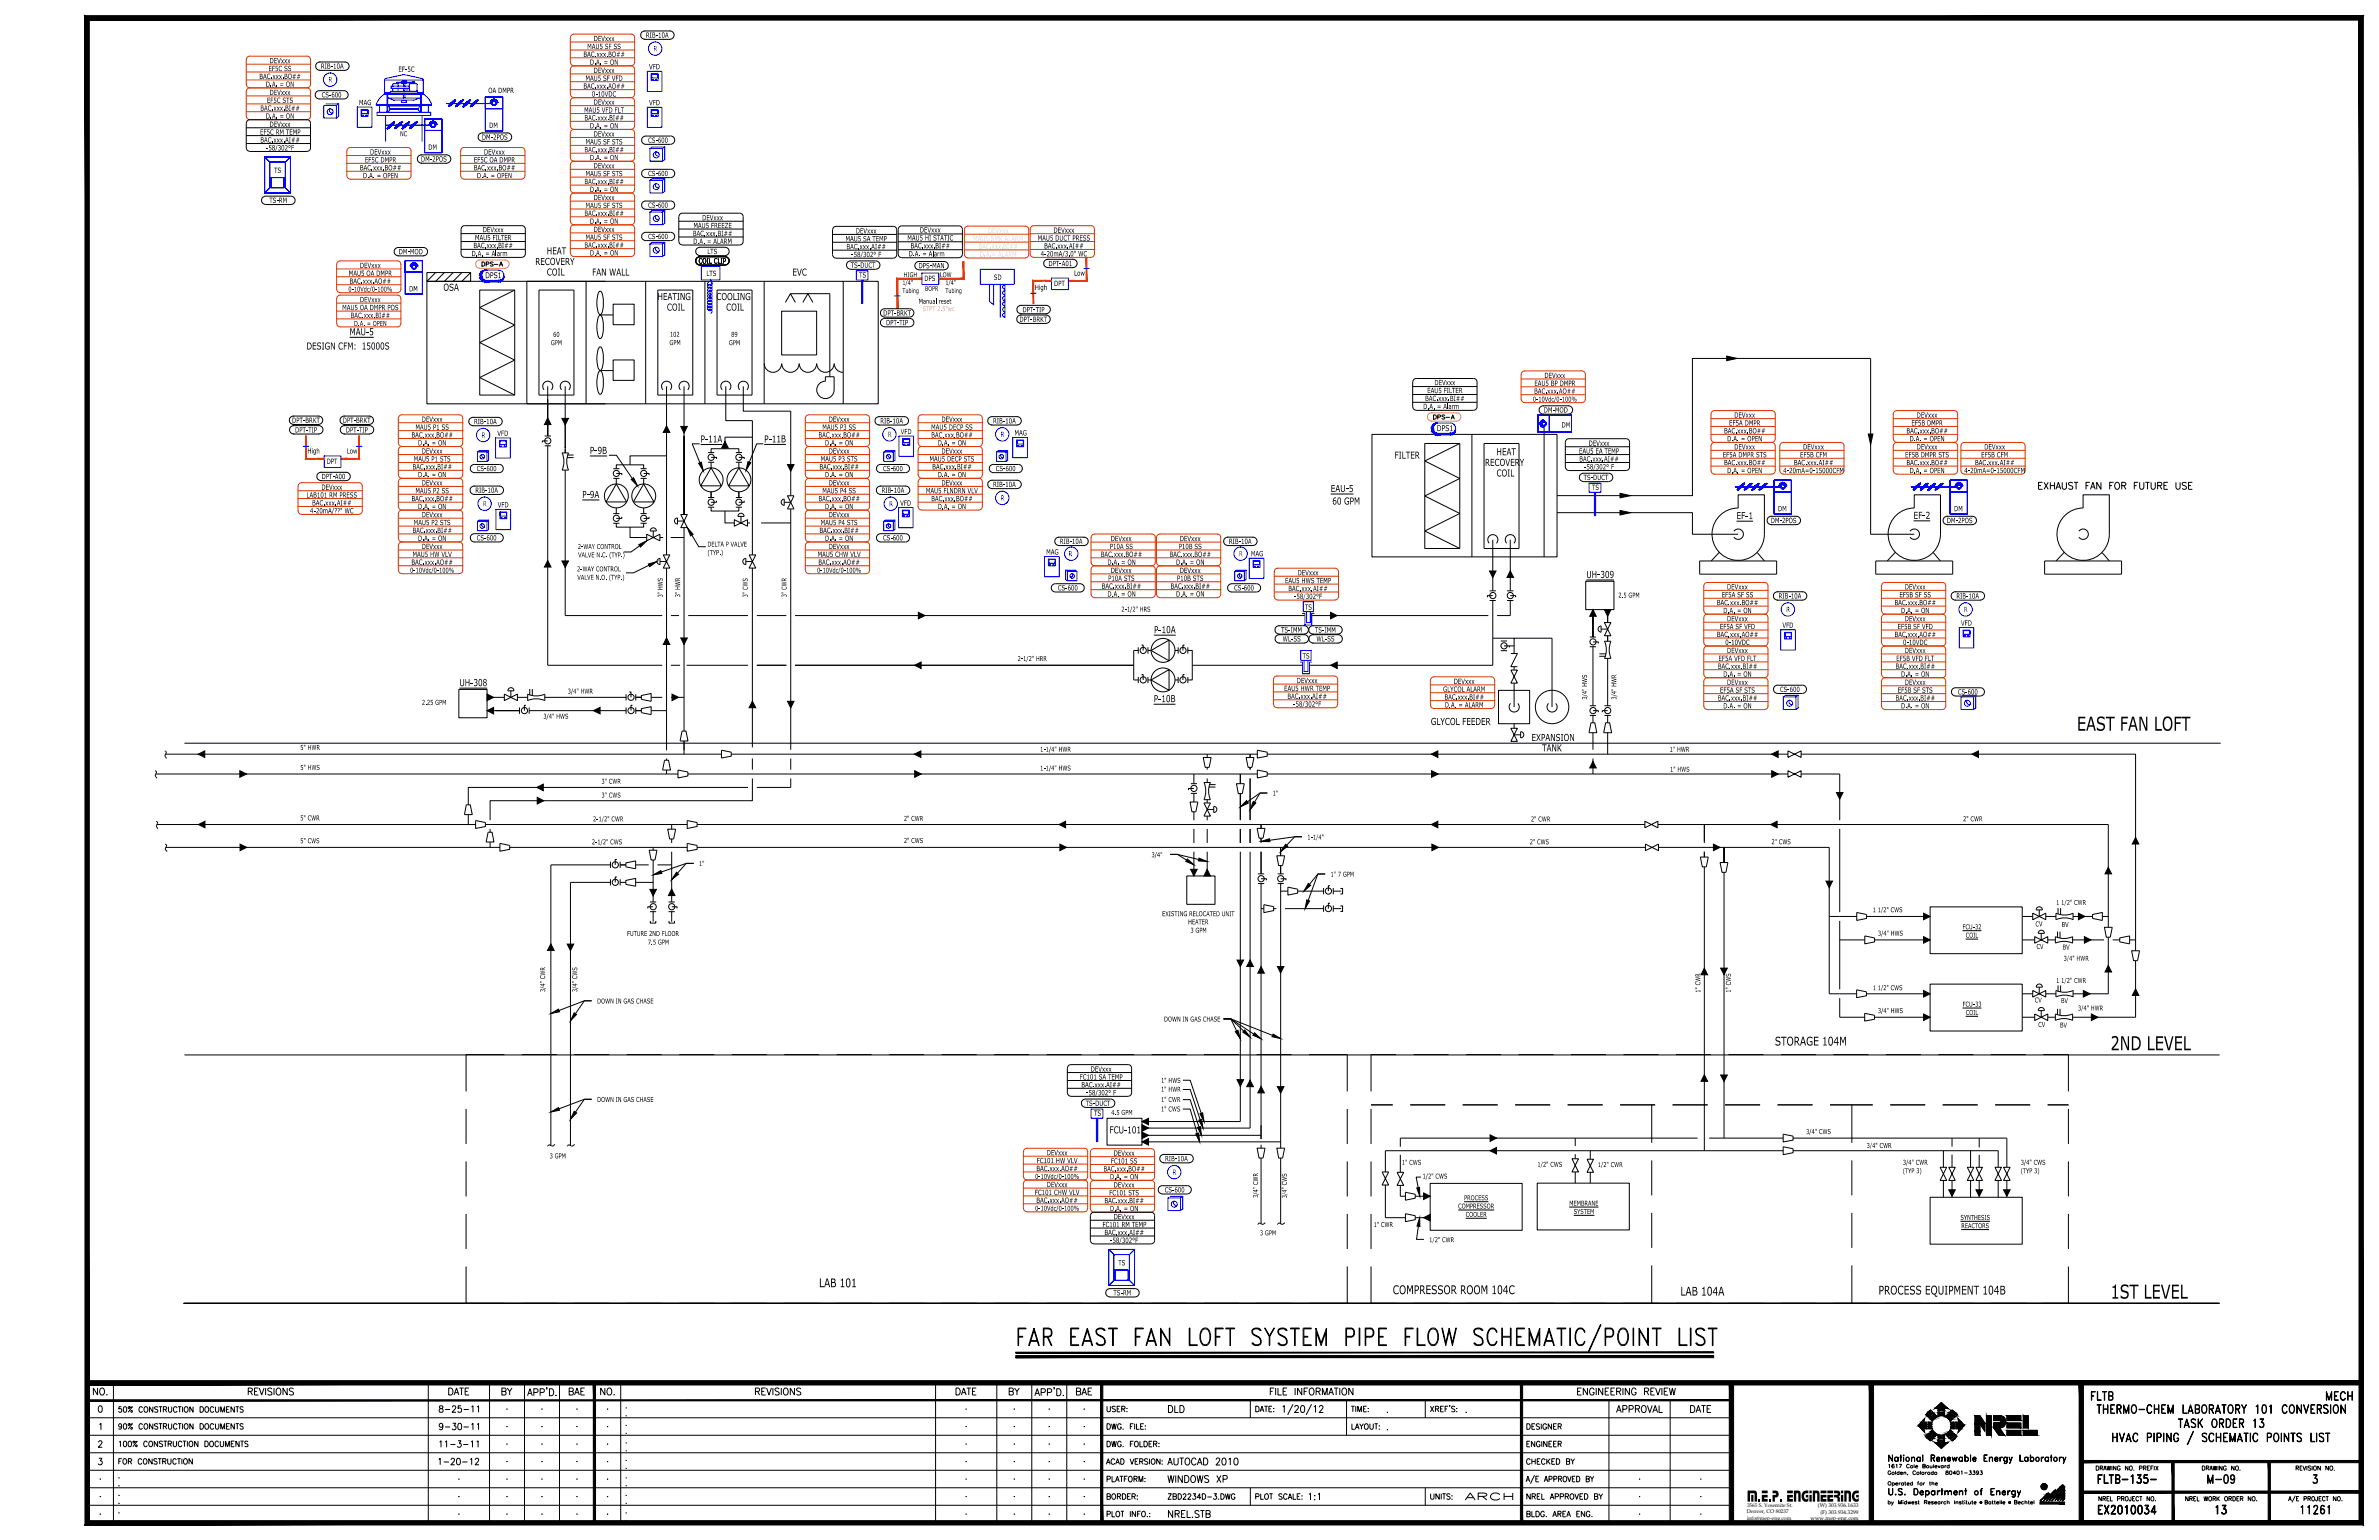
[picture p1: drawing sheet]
<svg xmlns="http://www.w3.org/2000/svg" width="864mm" height="559mm" viewBox="0 0 864 559" stroke-linecap="round" stroke-linejoin="round" font-family="sans-serif">
<defs><g id="words">
<g font-size="2">
<text x="657.2" y="551.6">www.mep-eng.com</text>
<text x="659.9" y="546.9">(W) 303.936.1633</text>
<text x="660.8" y="549.2">(F) 303.934.3299</text>
</g>
<g font-size="1.9">
<text x="634.1" y="549.2">Denver, CO 80237</text>
<text x="634.2" y="551.4">info@mep-eng.com</text>
<text x="634.2" y="546.9">3565 S. Yosemite St.</text>
</g>
</g></defs>
<!-- layer: - -D-3MIL -->
<g fill="none" stroke="#000" stroke-width=".36">
<path d="M186.8 105.3l-12.7 6.3 12.7 6.4-12.7 6.3 12.7 6.4-12.7 6.3 12.7 6.4M197.7 158.2h2.3M198.8 140.2v18v-13.2M198.8 160h-1.9v.5M198.8 154.1v4.1M205.2 140.2v24.2M242 140.2v61.2M248.3 140.2v46.5v-28.6M263.2 158.6v4.2M263.5 140.2v12.4h9.6v48.8M269.8 140.2v9h17.2v30.7M197.7 161.8h2.3"/>
<path d="M198.8 161.8v79.6h41.6M205.2 170.6v52.8h35.2M222.6 173.6h2.3M222.6 170.1h2.3M223.7 175.6l3.8 6.5h-7.5zM223.7 170.1v-1.4h10v1.4M223.7 171.8h2v.6M223.7 173.6v2M232.5 173.6h2.3M232.5 170.1h2.3M233.7 175.6l3.7 6.5h-7.5zM233.7 171.8h1.9v.6"/>
<path d="M233.7 173.6v2M257 167.7h2.3M257 164.2h2.3M258.1 169.8l3.8 6.5h-7.5zM258.1 164.2v-1.4h10.1v1.4M258.1 166h2v.6M258.1 167.7v2.1M258.1 178.4v2.1M267.1 167.7h2.3M267.1 164.2h2.3M268.2 169.8l3.8 6.5h-7.6zM268.2 166h2v.6"/>
<path d="M268.2 167.7v2.1M268.2 178.4v2.1M529.9 160.9l-12.7 6.4 12.7 6.3-12.7 6.4 12.7 6.3-12.7 6.4 12.7 6.3M222.6 186.4h2.3M222.6 189.9h2.3M223.7 189.9v1.4h10v-1.4M223.7 184.3v2.1M225.7 187.6v.5h-2M232.5 186.4h2.3M232.5 189.9h2.3M233.7 184.3v2.1M235.6 187.6v.5h-1.9"/>
<path d="M248.3 191.4v73.9M257 180.5h2.3M257 184h2.3M258.1 184v1.4h10.1v-1.4M260.1 181.7v.6h-2M267.1 180.5h2.3M267.1 184h2.3M270.2 181.7v.6h-2M285.9 184.7h2.3M287 184.7v87.3M540.8 217.9h2.2M540.8 214.4h2.2"/>
<path d="M541.9 216.1h-2v.6M547.1 217.9h2.3M547.1 214.4h2.3M548.2 216.1h2v.6M575.6 210.9h10.3v10.3h-10.3zM243.6 223.4h2.9M249.8 223.4h21.8M274.7 223.4h10.7M288.6 223.4h185.1M413.2 236h-1.6v10.7h1.6M413.2 234.9v2.3M414.4 234.1h.6v1.9"/>
<path d="M416.7 236h1.2M416.7 234.9v2.3M417.9 236l6.5-3.7v7.5zM426.5 236h1.2M427.7 234.9v2.3M430 234.1h-.6v1.9M431.2 236h1.6v10.7h-1.6M431.2 234.9v2.3M476.2 223.4h64.1M543.5 223.4h4.7M577.1 234.7h2.3M577.1 231.2h2.3"/>
<path d="M578.3 231.2v-10v10M578.3 232.9h1.9v.6M578.3 234.7v21.4M583.6 221.2v4.7M583.6 230.7v2M583.6 238.9v17.2M166.6 250.2h10.2v10.2h-10.2zM176.8 257.9h11.8h-8.7M176.8 253h6.3M187.8 253h3.7M188.6 256.7v2.3M190.9 255.9h-.5v2"/>
<path d="M192.1 257.9h35.2M192.1 256.7v2.3M197.8 253h29.5M227.3 251.9v2.3M227.3 256.7v2.3M228.5 251.1h.6v1.9M229.6 255.9h-.5v2M230.8 257.9h2M230.8 253h2M230.8 251.9v2.3M230.8 256.7v2.3M236.4 257.9h5.6"/>
<path d="M236.4 253h4M243.6 241.4h3.3M243.6 253h4.7M249.2 241.4h22.4M274.7 241.4h10.7M288.6 241.4h123M413.2 245.6v2.3M414.4 244.8h.6v1.9M416.7 246.7h1.2M416.7 245.6v2.3M417.9 246.7l6.5-3.7v7.5zM426.5 246.7h1.2"/>
<path d="M427.7 245.6v2.3M430 244.8h-.6v1.9M431.2 245.6v2.3M432.8 241.4h40M475.5 241.4h66.4M577.1 259.6h2.3M577.1 256.1h2.3M578.3 257.9h1.9v.5M578.3 259.6v2.7M582.5 259.6h2.2M582.5 256.1h2.2M583.6 257.9h-2v.5"/>
<path d="M583.6 259.6v2.7M67 269.7h739.1M242 275.2v.7M242 279.4v1.5M248.3 268.9v4.8M273.1 275.2v4.1M287 275.2v4.1M438.2 273.7v1.2M438.2 278.4v.9M578.3 265.9v6.1M578.3 275.2v5.7M583.6 265.9v7.8"/>
<path d="M170 295.6v3.6M271.6 285.7h-101.6v6.3M273.1 282.5v8h-95.2v7.1M287 282.5v3.2h-12.3M432.3 287.9h2.2M432.3 284.4h2.2M433.4 286.1h-2v.6M433.4 280.9v3.5M433.4 287.9v3.1M433.4 294.6v3M437 291.4h2.4M438.2 282.5v1.4"/>
<path d="M438.2 290.2v1.2M438.2 296.1v1.6M667.8 280.9v16.7M177.9 300.8v1.2M177.9 305.5v2M221.6 312.7v2.2M221.6 319v2.3M223.9 318.2h-.6v2M223.9 311.9h-.6v1.9M225.1 312.7v2.2M225.1 319v2.3M430.8 317.9h10.3v10.2h-10.3z"/>
<path d="M433.4 300.8v5.1M433.4 309v8.9M438.2 300.8v5.1M438.2 309v8.9M456.6 317.1h2.3M457.8 318.9h1.9v.5M463.8 317.1h2.2M464.9 318.9h1.9v.5M667.8 300.8v30.2M236 330.8h2.2M236 327.3h2.2M237.1 329h-2v.6"/>
<path d="M242.7 330.8h2.3M242.7 327.3h2.3M243.8 329h2v.6M456.6 320.6h2.3M463.8 320.6h2.2M480.5 322.2v2.3M480.5 328.6v2.2M482.8 321.4h-.6v2M482.8 327.8h-.6v1.9M484 322.2v2.3M484 328.6v2.2M664 332.5h3.8"/>
<path d="M667.8 334.2v24.8M667.8 341.1h9.1M766.9 341.1h2.6M664 360.6h3.8M667.8 362.2v6.9M67 382.8h738.8M183.1 382.7h-13.9v13.3M189.4 382.7h12.7M208.5 382.7h12.7M227.5 382.7h12.7M246.6 382.7h12.7M265.6 382.7h12.7"/>
<path d="M284.7 382.7h12.7M303.7 382.7h12.7M322.8 382.7h12.7M341.8 382.7h12.7M360.9 382.7h12.7M379.9 382.7h12.7M399 382.7h12.7M418 382.7h12.7M437.1 382.7h12.7M456.1 382.7h12.7M475.2 382.7h13.9v13.3M506.8 382.7h-9.1v13.3"/>
<path d="M513.2 382.7h12.7M532.2 382.7h12.7M551.3 382.7h12.7M570.3 382.7h12.7M589.4 382.7h12.7M608.4 382.7h12.7M627.5 382.7h12.7M646.5 382.7h12.7M665.6 382.7h12.7M684.6 382.7h12.7M703.7 382.7h12.7M722.7 382.7h12.7"/>
<path d="M741.8 382.7h9.1v13.3M169.2 402.4v12.7M414.6 412h43.2M414.6 414.3h50.3M457.8 408.2v5.1M457.8 415.4v1.2M489.1 402.4v12.7M497.7 400.9h7.9M497.7 402.4v12.7M511.9 400.9h12.7M531 400.9h12.7M550 400.9h12.7"/>
<path d="M569.1 400.9h12.7M588.1 400.9h12.7M599.6 400.9v13.8M607.2 400.9h12.7M626.2 400.9h12.7M645.3 400.9h12.7M664.3 400.9h15.5M672.2 400.9v13.8M686.2 400.9h12.7M705.2 400.9h12.7M724.3 400.9h12.7M743.3 400.9h7.6"/>
<path d="M750.9 402.4v12.7M169.2 421.4v12.7M457.8 420.2v23.8M464.9 420.2v23.8M489.1 421.4v12.7M497.7 421.4v12.7M599.6 421.1v12.7M672.2 421.1v12.7M750.9 421.4v12.7M169.2 459.5v13.4h13.9M169.2 440.5v12.7M489.1 459.5v13.4h-13.9"/>
<path d="M489.1 440.5v12.7M497.7 440.5v12.7M497.7 459.5v13.4M599.6 440.1v12.7M599.6 459.2v13.7M672.2 440.1v12.7M672.2 459.2v13.7M750.9 440.5v12.7M750.9 459.5v13.4M67 472.9h738.8M805.4 472.9h-738.8h738.8"/>
<circle cx="198.8" cy="160" r="1.12"/>
<circle cx="223.7" cy="171.8" r="1.12"/>
<circle cx="223.7" cy="180" r="4.3"/>
<circle cx="233.7" cy="171.8" r="1.12"/>
<circle cx="233.7" cy="180" r="4.3"/>
<circle cx="258.2" cy="165.9" r="1.12"/>
<circle cx="258.2" cy="174.1" r="4.3"/>
<circle cx="268.2" cy="165.9" r="1.12"/>
<circle cx="268.2" cy="174.1" r="4.3"/>
<circle cx="223.7" cy="188.1" r="1.12"/>
<circle cx="233.7" cy="188.1" r="1.12"/>
<circle cx="258.2" cy="182.2" r="1.12"/>
<circle cx="268.2" cy="182.2" r="1.12"/>
<circle cx="541.9" cy="216.1" r="1.12"/>
<circle cx="548.3" cy="216.1" r="1.12"/>
<circle cx="415" cy="236" r="1.12"/>
<circle cx="422.2" cy="236" r="4.3"/>
<circle cx="429.4" cy="236" r="1.12"/>
<circle cx="578.3" cy="232.9" r="1.12"/>
<circle cx="190.4" cy="257.8" r="1.12"/>
<circle cx="229.1" cy="253" r="1.12"/>
<circle cx="229.1" cy="257.8" r="1.12"/>
<circle cx="415" cy="246.7" r="1.12"/>
<circle cx="422.2" cy="246.7" r="4.3"/>
<circle cx="429.4" cy="246.7" r="1.12"/>
<circle cx="578.3" cy="257.8" r="1.12"/>
<circle cx="583.6" cy="257.8" r="1.12"/>
<circle cx="433.4" cy="286.1" r="1.12"/>
<circle cx="223.4" cy="313.8" r="1.12"/>
<circle cx="457.8" cy="318.8" r="1.12"/>
<circle cx="464.9" cy="318.8" r="1.12"/>
<circle cx="223.4" cy="320.2" r="1.12"/>
<circle cx="237.1" cy="329" r="1.12"/>
<circle cx="243.8" cy="329" r="1.12"/>
<circle cx="482.2" cy="329.7" r="1.12"/>
<circle cx="482.2" cy="323.3" r="1.12"/>
</g>
<!-- layer: - -D-TEXT -->
<g fill="#000">
<path d="M196.4 93.6h1.2v.3h-1v.7h1v.3h-1v.9h1v.4h-1.2zM198.2 93.8l.6-.3 .7 .3v.4l-.5-.4-.5 .1-.3 .6 .2 1.1 .6 .3 .5-.3-.2 .5-.6 .1-.6-.3-.2-1.1zM198.7 89.8h.3v.9h.9v-.9h.3v2.5h-.3v-1.3h-.9v1.3h-.3zM198.9 97.7l.6-.3 .7 .2v.4l-.5-.3-.5 .1-.3 .6 .2 1.1 .5 .3 .6-.4v.4l-.7 .2-.7-.4-.2-.9zM200.7 89.8h1.3v.3h-1v.6h1v.3h-1v1h1v.3h-1.3zM202.6 97.4h.7v.3h-.2v2l.2 .3h-.7l.2-.3v-2h-.2zM201.7 93.6h.3l.6 2.2 .5-2.2h.3l-.7 2.6h-.3zM203.7 97.4h.3v2.3h1v.3h-1.3zM203.7 93.6h1.3v.3h-1.1v.7h1.1v.3h-1.1v.9h1.1v.4h-1.3zM203.9 89.8h1.6v.3h-.7v2.2h-.2v-2.2h-.7zM207 93.6h.2l.6 1.1 .5-1.1h.2l-.7 1.4v1.2h-.2v-1.1zM215.2 97.5h1.2v.3h-.9v.7h.8v.3h-.8v1.2h-.3z"/>
<path d="M221.2 97.5h.3l.4 2.1 .4-2.1h.2l.5 2.1 .3-2.1h.3l-.5 2.5h-.3l-.4-2.1-.4 2.1h-.3zM289.3 97.5h.3l.6 2.2 .6-2.2h.3l-.7 2.5h-.4zM291.5 97.7l.5-.3 .8 .2v.5l-.5-.4-.4 .1-.4 .6 .3 1.3 .5 .1 .5-.4v.4l-.3 .2h-.7l-.5-.5-.1-1.1zM163.3 103.2l.4-.3 .9 .2v.4l-.9-.3-.3 .4 .2 .3 1 .6v.5l-.4 .5-1-.2v-.4l.5 .4 .7-.3-.2-.5-1-.5zM218.5 97.5h.4l.8 2v-2h.2v2.5h-.3l-.9-2.3v2.3h-.2zM225.7 97.5h.3v2.2h.9v.3h-1.2zM227.2 97.5h.2v2.2h1v.3h-1.2zM238.9 106.3h.3v1h.9v-1h.3v2.6h-.3v-1.3h-.9v1.3h-.3zM240.9 106.3h1.2v.3h-.9v.7h.9v.3h-.9v1h.9v.3h-1.2zM242.5 110.5l.5-.4 .8 .2v.5l-.8-.4-.5 .7 .2 1.1 .7 .3 .4-.3v.4l-.9 .1-.5-.3-.2-1zM244.1 106.3h1.6v.3h-.7v2.3h-.2v-2.3h-.7zM245.9 106.3h.7l-.2 .3v2l.2 .3h-.7l.2-.3v-2z"/>
<path d="M246.2 110.2h.7l-.2 .2v2.1l.2 .2h-.7l.2-.2v-2.1zM247 106.3h.5l.8 2.1v-2.1h.2v2.6h-.3l-.9-2.3v2.3h-.3zM247.3 110.2h.3v2.2h.9v.3h-1.2zM249.2 106.5l.6-.2 .8 .2v.4l-1-.3-.4 .8v.8l.6 .4 .5-.1v-.6h-.5v-.3h.8v1.1l-.8 .2-.7-.4-.2-1.2zM260.4 106.6l.6-.3 .8 .2v.4l-1-.3-.3 .6 .1 1.2 .5 .2 .7-.3-.1 .4-.9 .2-.4-.4-.2-1zM264 110.4l.5-.3 .8 .2v.5l-.8-.4-.5 .7 .2 1.1 .7 .3 .4-.3v.4l-.9 .1-.5-.3-.2-1zM266.3 106.3h.2v2.3h.9v.3h-1.1zM267.6 106.3h.8l-.3 .3v2l.3 .3h-.8l.3-.3v-2zM267.7 110.2h.7l-.2 .2v2.1l.2 .2h-.7l.2-.2v-2.1zM268.8 110.2h.3v2.2h.9v.3h-1.2zM268.8 106.3h.4l.8 2.1v-2.1h.2v2.6h-.3l-.8-2.3v2.3h-.3zM271 106.6l.6-.3 .8 .2v.4l-1.1-.3-.4 .7 .1 .9 .6 .4 .5-.1v-.6h-.5v-.3h.8l-.1 1.1-.7 .2-.8-.4-.1-1.3z"/>
<path d="M287.9 97.5h1.3v.3h-1.1v.7h1.1v.3h-1.1v.9h1.1v.3h-1.3zM113.5 124.3h1.3v.3h-1v.7h1v.3h-1v.9h1v.3h-1.3zM115.3 124.5l.5-.3 .7 .2v.4l-.6-.3-.5 .3 .1 .5 1 .5v.6l-.4 .4-1-.1v-.4l.6 .3 .6-.3-.1-.5-1-.4zM116.9 124.3h.7l-.2 .3v1.9l.2 .3h-.7v-.3h.3v-1.9zM118.3 124.4l.7-.2 .7 .3v.4l-.6-.4-.5 .1-.4 .8 .1 .8 .5 .4 .6-.1v-.7h-.5v-.3h.8l-.2 1.3h-1l-.4-.6-.1-.9zM120.1 124.3h.4l.8 2.1v-2.1h.3v2.5h-.3l-1-2.2v2.2h-.2zM123.2 124.5l.6-.3 .6 .2v.5l-.8-.3-.5 .8 .2 1 .6 .2 .5-.3-.1 .5h-.8l-.5-.4-.1-1.1zM124.8 124.3h1.3v.3h-1v.7h.8v.3h-.8v1.2h-.3zM126.4 124.3h.3l.5 1.4 .5-1.4h.3v2.5h-.2v-2.2l-.6 1.5-.6-1.5v2.2h-.2zM127.2 119.1h.3l.5 1.4 .5-1.4h.3v2.5h-.2v-2.1l-.5 1.5-.7-1.5v2.1h-.2zM131.1 119.1h.3v2l.4 .3 .5-.2v-2.1h.3v1.9l-.5 .7-.6-.1-.3-.4zM131.7 124.6l.6-.3v2.2h.4v.3h-1v-.3h.4v-1.6h-.4z"/>
<path d="M133 120.4h.8v.3h-.8zM133.3 124.3h1.1v.3h-.9v.7h.6l.3 .4v.6l-.3 .5-.9-.1v-.3l.6 .2 .4-.3-.1-.7h-.8zM134.3 119.1h1.2v.3h-.9v.7h.6l.3 .4-.1 .8-.4 .4-.7-.1v-.4l.5 .2 .4-.4-.2-.6h-.7zM140 124.5l.5-.3 .7 .2v.4l-.6-.3-.5 .3 .1 .5 1.1 .5-.1 .7-.4 .3-1-.1v-.4l.9 .3 .3-.4-.1-.4-1-.4zM256.1 159.3h.8v.3h-.8zM279.2 159.3h.8v.3h-.8zM213.1 179.4h.8v.3h-.8zM215.9 163.4h.8v.4h-.8zM257.5 158.4l.6-.4v2.3h.4v.2h-1v-.2h.3v-1.7h-.3zM259.1 158.4l.6-.4v2.3h.4v.2h-1v-.2h.4v-1.7h-.4zM280.5 158.3l.7-.3v2.3h.3v.2h-1v-.2h.4v-1.7h-.4zM282.2 158.3l.7-.3v2.3h.3v.2h-1v-.2h.4v-1.7h-.4z"/>
<path d="M483.3 176h1.3v.3h-1v.7h1v.3h-1v.9h1v.3h-1.3zM486.7 176h.3v1.8l.3 .5 .6-.3 .1-2h.2v2l-.5 .6h-.5l-.4-.4zM488.6 177.3h.8v.3h-.8zM490 176h1.1v.3h-.9v.7l.6 .1 .3 .3-.1 .8-.4 .4-.7-.2v-.3l.6 .2 .3-.4-.1-.6h-.7zM506.5 163.9h1.2v.3h-.9v.7h.8v.3h-.8v1.2h-.3zM507.9 163.9h.8l-.3 .2v2.1l.3 .2h-.8l.3-.2v-2.1zM509.1 163.9h.2v2.2h1v.3h-1.2zM510.3 163.9h1.6v.3h-.7v2.2h-.2v-2.2h-.7zM512.2 163.9h1.2v.3h-1v.7h1v.3h-1v.9h1v.3h-1.2zM541.1 166.5h1.3v.3h-1v.7h1v.3h-1v1h1v.3h-1.3zM542.9 166.8l.5-.3 .9 .2v.4l-.9-.3-.4 .6 .2 1.2 .6 .2 .5-.3-.2 .5-.7 .1-.5-.4-.2-1zM543.5 162.7h.3v1h.9v-1h.2v2.5h-.2v-1.2h-.9v1.2h-.3z"/>
<path d="M543.6 170.7l.5-.4 .9 .2v.5l-.5-.4-.5 .1-.3 .6 .1 1.1 .7 .2 .5-.3-.2 .6h-.7l-.5-.3-.2-1.1zM545.5 162.7h1.2v.3h-1v.7h1v.3h-1v.9h1v.3h-1.2zM547.3 170.4h.8l-.3 .2v2l.3 .3h-.8l.3-.3v-2zM546.5 166.5h.2l.6 2.3 .6-2.3h.3l-.7 2.6h-.4zM548.5 170.4h.3v2.2h.9v.3h-1.2zM548.5 166.5h1.2v.3h-1v.7h1v.3h-1v1h1v.3h-1.2zM548.7 162.7h1.6v.3h-.7v2.2h-.3v-2.2h-.6zM551.7 166.5h.3l.5 1.2 .5-1.2h.3l-.7 1.5v1.1h-.2v-1.1zM420.7 228.5h.8v.3h-.8zM422 227.6l.6-.4v2.3h.5v.3h-1.1v-.3h.4v-1.7h-.4zM420.6 253.5h.8v.3h-.8zM421.9 252.6l.7-.4v2.3h.4v.3h-1.1v-.3h.4v-1.7h-.4z"/>
<path d="M519.8 260.8l.7-.4 .7 .3v.4l-.6-.4-.4 .1-.4 .9 .2 .9 .4 .2 .6-.1v-.6h-.5v-.3h.7v1.1l-.8 .2-.6-.4-.3-1.2zM521.7 260.5h.3v2.2h.9v.4h-1.2zM522.9 260.5h.3l.5 1.1 .5-1.1h.3l-.7 1.4v1.2h-.2v-1.1zM524.9 260.8l.7-.4 .6 .3v.4l-.3-.3h-.6l-.4 .7 .2 1.1 .6 .2 .5-.3-.1 .4-.6 .2-.7-.4-.1-1.3zM528.6 260.5h.3v2.2h1v.4h-1.3zM531 260.5h1.2v.3h-.9v.7h.8v.3h-.8v1.3h-.3zM532.5 260.5h1.3v.3h-1v.7h1v.3h-1v.9h1v.4h-1.3zM534.2 260.5h1.3v.3h-1.1v.7h1.1v.3h-1.1v.9h1.1v.4h-1.3zM537.9 260.5h1.2v.3h-1v.7h1v.3h-1v.9h1v.4h-1.2zM754.5 260.1h2.5v.6h-2v1.4h2v.6h-2v1.8h2v.6h-2.5zM761.6 260.3l.7-.3 1.7 .3v.8l-.6-.4-.9-.2-.4 .2-.4 .6 .2 .7 1.6 .4 .6 .7-.1 1.2-1 .9h-.9l-.9-.4v-.8l1.2 .6 .8-.1 .4-.5-.2-.8-1.4-.5-.6-.5-.2-1zM764.4 260.1h3.3v.6h-1.4v4.4h-.5v-4.4h-1.4z"/>
<path d="M770 260.1h2.4v.6h-1.9v1.4h1.7v.6h-1.7v2.4h-.5zM776.6 260.1h.8l1.6 4.1v-4.1h.5v5h-.6l-1.8-4.5v4.5h-.5zM782.4 260.1h.5v4.4h1.9v.6h-2.4zM789.4 260.1h2.4v.6h-1.9v1.4h1.7v.6h-1.7v2.4h-.5zM791.9 260.1h3.2v.6h-1.3v4.4h-.5v-4.4h-1.4zM785.6 376h.5l1.2 4.5 1.2-4.5h.5l-1.4 5.1h-.6zM766.6 376.2l1.3-.3 .9 .5 .2 .7-.2 1.1-1.7 2.3h2v.6h-2.5v-.7l1.5-2 .4-1-.2-.7-.5-.2-1.2 .5zM770 376h.7l1.7 4.2v-4.2h.5v5.1h-.6l-1.8-4.6v4.6h-.5zM779.8 376h.5v4.5h1.9v.6h-2.4zM782.7 376h2.5v.6h-2v1.4h2v.6h-2v1.9h2v.6h-2.5zM789.6 376h2.5v.6h-2v1.4h2v.6h-2v1.9h2v.6h-2.5zM792.9 376h.5v4.5h1.9v.6h-2.4z"/>
<path d="M403 408.7h1.2v.3h-.9v.7h.8v.3h-.8v1.2h-.3zM404.7 409l.5-.3 .8 .2v.4l-.5-.3-.6 .1-.2 .8 .1 .8 .6 .3 .6-.3-.1 .5-.8 .1-.4-.3-.3-.8zM406.3 408.7h.3v2l.4 .3 .5-.3v-2h.3v1.8l-.5 .8h-.5l-.4-.4zM408.2 410h.8v.3h-.8zM409.6 409.1l.6-.4v2.3h.4v.2h-1v-.2h.3v-1.7h-.3zM412.9 409.1l.6-.4v2.3h.4v.2h-1v-.2h.4v-1.7h-.4zM766.9 466.8l.6-.1 .2-.6h.4v4.6h.8v.5h-2v-.5h.8v-3.4h-.8zM770.3 466.4l1-.4 1.3 .4v.8l-1.2-.6-.7 .1-.3 .5 .2 .9 1.6 .5 .5 .5-.1 1.4-.8 .7-1.1 .1-.9-.4v-.9l.7 .5 1 .2 .7-.7-.2-.8-1.4-.4-.6-.5-.2-.9zM773 466.1h3.3v.6h-1.4v4.5h-.5v-4.5h-1.4zM778.6 466.1h.5v4.5h1.9v.6h-2.4zM781.5 466.1h2.5v.6h-1.9v1.4h1.9v.6h-1.9v1.9h1.9v.6h-2.5zM784.4 466.1h.6l1.2 4.5 1.1-4.5h.6l-1.4 5.1h-.7z"/>
<path d="M788.4 466.1h2.5v.6h-1.9v1.4h1.9v.6h-1.9v1.9h1.9v.6h-2.5zM791.7 466.1h.6v4.5h1.9v.6h-2.5z"/>
<path d="M194.5 93.6l1.2 .2 .1 .8-.4 .4 .7 1.2h-.3l-.7-1.1h-.3v1.1h-.3zM194.8 93.9v.9h.6l.1-.7z"/>
<path d="M200 93.9l.7-.4 .7 .6 .1 1.2-.6 .9-.7-.1-.4-.5zM200.4 93.9l-.3 .4-.1 .9 .3 .6 .5 .1 .4-.5v-.9l-.2-.5z"/>
<path d="M200.7 97.7l.8-.3 .6 .4 .1 1.4-.6 .8-.7-.1-.3-.4zM200.9 97.8l-.2 1.3 .4 .6 .4 .1 .4-.5v-1.1l-.4-.5z"/>
<path d="M202.8 89.8h.4l.7 2.5h-.3l-.2-.7h-.8l-.2 .7h-.3zM203 90.1l-.3 1.2h.7z"/>
<path d="M205.3 93.6l1.2 .3 .1 .7-.4 .4 .8 1.2h-.4l-.6-1.1h-.4v1.1h-.3zM205.6 93.9v.9h.5l.2-.8z"/>
<path d="M161.4 103.1l.8-.2 .6 .6v1.2l-.5 .8-.6 .1-.5-.6-.1-1.2zM161.7 103.3l-.3 .6v.7l.3 .6 .5 .1 .4-.7-.1-.9-.3-.4z"/>
<path d="M165.5 103h.3l.8 2.5h-.3l-.2-.7h-.8l-.2 .7h-.3zM165.7 103.3l-.4 1.2h.7z"/>
<path d="M217.2 97.5h.3l.7 2.5h-.3l-.2-.7h-.8l-.2 .7h-.2zM217.3 97.8l-.3 1.2h.7z"/>
<path d="M224.4 97.5h.4l.7 2.5h-.3l-.2-.7h-.8l-.2 .7h-.3zM224.6 97.8l-.3 1.2h.6z"/>
<path d="M243 106.3h.4l.6 2.6h-.2l-.2-.7h-.8l-.2 .7h-.3zM243.2 106.6l-.3 1.3h.6z"/>
<path d="M244.3 110.5l.8-.4 .6 .5 .1 1.3-.5 .8h-.6l-.5-.4-.1-1.3zM244.6 110.5l-.3 1.3 .2 .4 .5 .3 .5-.5 .1-.9-.3-.6z"/>
<path d="M262.4 106.5l.8-.2 .5 .7v1.3l-.5 .6h-.7l-.4-.6-.1-1.1zM262.6 106.7l-.3 1.3 .2 .5 .5 .1 .4-.3 .1-1.1-.3-.5z"/>
<path d="M264.4 106.5l.7-.2 .7 .6v1.3l-.6 .7-.7-.1-.4-.5v-1.2zM264.7 106.7l-.3 1.3 .2 .5 .4 .1 .5-.5v-1l-.4-.5z"/>
<path d="M265.8 110.5l.8-.4 .6 .5 .1 1.3-.5 .8h-.6l-.5-.4-.1-1.3zM266.1 110.5l-.3 1.3 .2 .4 .5 .3 .5-.5 .1-.9-.3-.6z"/>
<path d="M111.5 124.3h.9l.6 .5 .1 1.2-.6 .8h-1zM111.7 124.6v1.9h.8l.3-.6v-.8l-.5-.5z"/>
<path d="M128.7 124.9h.3v.5h-.3zM128.7 126.3h.3v.5h-.3z"/>
<path d="M129.8 119.1h.4l.7 2.5h-.3l-.2-.6h-.8l-.2 .6h-.3zM130 119.4l-.3 1.3h.6z"/>
<path d="M135.1 124.3h.6l.4 .5v1.5l-.5 .6-.4-.1-.3-.5v-1.4zM135.3 124.6l-.2 1.7 .5 .3 .3-1.6-.2-.4z"/>
<path d="M136.7 124.5l.7-.2 .4 .6-.1 1.5-.4 .5-.5-.1-.2-.5zM137 124.5l-.2 .4v1.3l.1 .3 .4 .1 .2-.4v-1.3z"/>
<path d="M138.4 124.4l.7-.1 .3 .6v1.5l-.5 .5-.4-.1-.3-.5zM138.6 124.6l-.2 1.5 .2 .4 .4 .1 .2-1.7-.2-.3z"/>
<path d="M254.6 158h.8l.4 .5-.2 .9-.8 .2v.9h-.2zM254.8 158.3v1l.6-.1 .1-.7z"/>
<path d="M277.7 158h.8l.4 .6-.2 .8-.8 .2v.9h-.2zM277.9 158.3v1l.6-.1 .1-.7z"/>
<path d="M283.7 158h.9l.4 .3-.2 .8 .4 .4v.5l-.4 .5h-1.1zM284 158.3v.7l.7-.1v-.6zM284 159.3v.9l.8-.1v-.7z"/>
<path d="M211.6 178.2h.9l.3 .5-.1 .8-.8 .2v1h-.3zM211.9 178.4v1.1l.4-.1 .2-.7z"/>
<path d="M214.4 178.4l.7-.3 .4 .5v1.6l-.7 .5h-.4v-.3h.6l.3-.8-.6 .2-.3-.3zM214.4 178.9a.5 .5 0 0 0 1 0 .5 .5 0 0 0-1 0z"/>
<path d="M214.4 162.2h.8l.4 .5-.1 .8-.9 .3v.9h-.2zM214.6 162.4v1.1l.6-.1 .1-.8z"/>
<path d="M217.2 162.4l.8-.2 .4 .7-.1 1.3-.8 .6-.3-.1v-.3h.6l.3-.8-.5 .2-.4-.2zM217.2 162.9a.51 .51 0 0 0 1 0 .51 .51 0 0 0-1 0z"/>
<path d="M218.8 162.2h1l.3 .3-.3 .8 .4 .2v.6l-.4 .6h-1zM219.1 162.4v.8h.6l.1-.6zM219.1 163.5v.9h.7l.1-.8z"/>
<path d="M261.1 158h.4l.7 2.5h-.3l-.2-.6h-.8l-.2 .6h-.2zM261.3 158.3l-.3 1.3h.6z"/>
<path d="M485.5 176h.3l.7 2.5h-.3l-.2-.7h-.8l-.2 .7h-.3zM485.6 176.3l-.3 1.2h.6z"/>
<path d="M513.8 163.9l1.2 .2 .1 .8-.4 .4 .7 1.1h-.3l-.7-1h-.3v1h-.3zM514.1 164.2v1l.5-.1 .2-.7z"/>
<path d="M539.3 166.5l1.2 .3v.7l-.3 .5 .7 1.1h-.4l-.6-1.1h-.3v1.1h-.3zM539.6 166.8v1l.5-.1 .1-.7z"/>
<path d="M545 166.6l.6-.1 .6 .6v1.3l-.6 .7-.6-.1-.4-.6-.1-1zM545.1 166.8l-.3 .6v.9l.3 .5h.5l.4-.6v-1l-.4-.4z"/>
<path d="M545.5 170.6l.8-.3 .6 .6v1.4l-.6 .6h-.6l-.4-.5-.1-1.2zM545.8 170.7l-.3 .6v.9l.3 .4h.5l.4-.6v-.9l-.4-.5z"/>
<path d="M547.6 162.7h.3l.7 2.5h-.2l-.2-.7h-.8l-.3 .7h-.2zM547.8 163l-.4 1.2h.7z"/>
<path d="M550.1 166.5l.9 .1 .3 .2 .1 .6-.4 .6 .7 1.1h-.3l-.7-1.1h-.3v1.1h-.3zM550.4 166.8v1l.6-.1v-.8z"/>
<path d="M216.5 178.2h.3l.7 2.5h-.3l-.1-.7h-.8l-.2 .7h-.3zM216.6 178.4l-.3 1.3h.7z"/>
<path d="M419.2 227.2h.8l.4 .6-.2 .8-.8 .2v1h-.2zM419.4 227.5v1h.4l.3-.8z"/>
<path d="M423.7 227.4l.6-.3 .5 .6v1.6l-.5 .5-.5-.1-.3-.6zM423.9 227.5l-.1 1.6 .2 .4h.3l.2-1.6-.2-.5z"/>
<path d="M425.7 227.2h.4l.6 2.6h-.2l-.2-.8h-.8l-.2 .8h-.3zM425.9 227.5l-.3 1.2h.6z"/>
<path d="M419.1 252.2l.8 .1 .4 .5-.1 .7-.9 .3v1h-.2zM419.3 252.5v1h.5l.2-.8z"/>
<path d="M423.7 252.4l.7-.1 .3 .7v1.3l-.6 .6-.5-.3-.2-.5zM423.9 252.5l-.2 1.6 .5 .5 .3-.5v-1.2l-.2-.4z"/>
<path d="M425.2 252.2l1 .1 .2 .2-.2 .8 .4 .8-.4 .6-1 .1zM425.4 252.5v.8l.7-.1 .1-.5zM425.4 253.5v1l.8-.1 .1-.6z"/>
<path d="M526.7 260.7l.8-.3 .6 .6 .1 1.3-.4 .7-.7 .1-.5-.6-.1-1zM527 260.9l-.2 1.4 .7 .5 .4-.3 .1-1.2-.4-.5z"/>
<path d="M535.8 260.5h.9l.7 .6v1.2l-.5 .7-1.1 .1zM536.1 260.8v2l.6-.1 .5-.5v-.9l-.3-.4z"/>
<path d="M539.5 260.5l1.2 .2 .1 .8-.4 .4 .7 1.2h-.3l-.6-1h-.4v1h-.3zM539.8 260.8v1l.5-.1 .2-.7z"/>
<path d="M758.7 260.1h.7l1.4 5h-.5l-.4-1.4h-1.7l-.4 1.4h-.5zM759.1 260.7l-.7 2.5h1.3z"/>
<path d="M774 260.1h.6l1.4 5h-.5l-.4-1.4h-1.6l-.4 1.4h-.5zM774.3 260.7l-.7 2.5h1.4z"/>
<path d="M785.6 260.5l.7-.5h1l1.1 1.1 .1 2.5-.4 1-.7 .5-1 .1-1.1-1.1-.2-1.7zM786.2 260.7l-.5 1.1v1.7l.5 1 .9 .1 .8-.8 .1-2.1-.6-1z"/>
<path d="M773.9 376l2.1 .2 .9 1.1 .1 2.2-.4 .8-.8 .7-1.9 .1zM774.4 376.6v3.9l1.2-.1 .9-.9v-1.8l-.7-.9z"/>
<path d="M411.3 408.9l.6-.2 .4 .6v1.6l-.5 .4-.4-.1-.3-.5zM411.6 409l-.3 1.5 .1 .4 .4 .1 .3-1.5-.1-.4z"/>
</g>
<!-- layer: - -D-3MIL -->
<g fill="#000">
<path d="M644.7 376.5l.5-.4 1 .3v.5l-.5-.4h-.5l-.4 .4 .3 .6 1.2 .6v.8l-.5 .5-1.3-.2v-.6l.7 .5 .8-.4-.1-.6-1.3-.6zM646.5 376.2h2v.4h-.8v2.8h-.3v-2.8h-.9zM656.3 376.4l.5-.3 1.1 .3v.6l-.6-.5-.7 .1-.4 .9 .1 1.1 .6 .5 .7-.2v-.8h-.6v-.3h.9l-.1 1.5-.9 .1-.9-.5-.2-1.4zM658.5 376.2h1.6v.4h-1.3v.9h1.3v.3h-1.3v1.2h1.3v.4h-1.6zM661.9 376.7l.7-.5v2.9h.5v.3h-1.2v-.3h.4v-2.2h-.4zM668 376.2h.4l.6 1.8 .7-1.8h.4v3.2h-.3v-2.7l-.7 1.8-.8-1.8v2.7h-.3zM297.6 463.9h.4v2.8h1.2v.4h-1.6zM305.2 464.3l.8-.4v2.8h.5v.4h-1.3v-.4h.5v-2.1h-.5zM309.4 464.3l.8-.4v2.8h.5v.4h-1.3v-.4h.5v-2.1h-.5zM506.2 466.7l.5-.3 1 .3v.4l-.5-.4-.7 .2-.4 .9 .1 .8 .3 .6 .6 .1 .6-.4-.2 .6-.9 .1-.6-.5-.2-1.6zM510.8 466.4h.4l.6 1.8 .6-1.8h.5v3.2h-.3v-2.7l-.7 1.8h-.2l-.6-1.8v2.7h-.3zM517.8 466.4h1.5v.4h-1.2v.9h1.2v.4h-1.2v1.1h1.2v.4h-1.5z"/>
<path d="M519.9 466.7l.6-.3 1 .2v.5l-.6-.4-.6 .1-.2 .3 .2 .6 1.2 .6v.8l-.4 .5-1.3-.2v-.5l.6 .4 .8-.4-.1-.6-1.3-.5zM522.2 466.7l.5-.3 1 .2v.5l-.6-.4-.8 .3 .1 .6 1.4 .7v.8l-.5 .5-1.3-.2v-.5l.7 .4 .5-.1 .3-.3-.1-.6-1.3-.5zM537.8 466.4h.4l.6 1.8 .6-1.8h.5v3.2h-.3v-2.7l-.7 1.8-.9-1.8v2.7h-.2zM541.8 466.9l.8-.5v2.9h.5v.3h-1.3v-.3h.5v-2.2h-.5zM548.1 466.7l.7-.3 1 .3v.4l-.6-.4-.7 .1-.4 .9 .3 1.3 .7 .3 .7-.4-.2 .6-.8 .2-.7-.5-.3-1.4zM610.3 467h.3v2.7h1.2v.4h-1.5zM617.9 467.4l.8-.5v2.9h.5v.3h-1.3v-.3h.5v-2.1h-.5zM689.3 466.9l.6-.4 1 .3v.5l-.6-.4-.7 .1-.3 1 .3 1.2 .7 .2 .6-.4-.2 .6-.9 .1-.7-.5-.1-1.5zM691.4 466.6h1.5v.3h-1.2v.9h1.2v.4h-1.2v1.2h1.2v.3h-1.5zM693.6 466.7l.5-.2 1 .2v.5l-1.1-.3-.3 .4 .1 .5 1 .3 .3 .4-.1 .9-.6 .4-1.1-.3v-.5l.7 .4h.5l.3-.4-.1-.5-1.3-.7zM695.8 466.7l.5-.2 1 .2v.5l-1-.3-.4 .3 .1 .6 1.1 .3 .3 .4-.1 .7-.6 .6-1.1-.3v-.5l.6 .4h.6l.3-.4-.2-.5-1.3-.7zM699.1 466.6h1.5v.3h-1.2v.9h1.2v.4h-1.2v1.2h1.2v.3h-1.5z"/>
<path d="M703.7 466.6h.3v2.4l.6 .4 .6-.5v-2.3h.3v2.5l-.5 .6h-.8l-.4-.5zM706 466.6h1v.3h-.3v2.5h.3v.3h-1v-.3h.3v-2.5h-.3zM709.5 466.6h.4l.7 1.7 .5-1.7h.5v3.1h-.3v-2.7l-.7 1.9-.9-1.9v2.7h-.2zM712.2 466.6h1.6v.3h-1.3v.9h1.3v.4h-1.3v1.2h1.3v.3h-1.6zM714.3 466.6h.5l1 2.6v-2.6h.3v3.1h-.4l-1.1-2.8v2.8h-.3zM716.4 466.6h2v.3h-.8v2.8h-.3v-2.8h-.9zM720 467l.8-.5v2.9h.5v.3h-1.3v-.3h.5v-2.1h-.5z"/>
<path d="M649 376.5l1.1-.4 .7 .8 .1 1.7-.7 .8-.9-.1-.4-.6-.2-1.4zM649.5 376.6l-.4 .7v1.2l.4 .5 .5 .1 .6-.7v-1.2l-.4-.6z"/>
<path d="M651.5 376.2h1l.4 .3 .1 .9-.5 .6 .9 1.4h-.4l-.8-1.3h-.5v1.3h-.2zM651.7 376.6v1.2l.7-.1 .2-1z"/>
<path d="M654.3 376.2h.4l.9 3.2h-.3l-.3-.9h-1l-.2 .9h-.4zM654.5 376.6l-.4 1.5h.8z"/>
<path d="M664 376.4l.8-.2 .5 .8v1.6l-.6 .8h-.5l-.4-.7-.1-1.6zM664.3 376.5l-.3 1.8 .2 .6 .4 .2 .4-.5v-1.6l-.3-.5z"/>
<path d="M666.9 376.2h.2v1.9h.4v.4h-.4v.9h-.3v-.9h-1.1v-.5zM666.8 376.7l-.9 1.4h.9z"/>
<path d="M300 463.9h.5l.9 3.2h-.4l-.2-.9h-1.1l-.2 .9h-.3zM300.3 464.3l-.5 1.6h.9z"/>
<path d="M301.7 463.9h1.2l.4 .4-.3 1 .5 .8-.5 .9-1.3 .1zM302 464.3v.9l.8-.1 .1-.7zM302 465.6v1.1l1-.1 .1-.9z"/>
<path d="M307.4 464.1l.7-.2 .5 .6 .1 1.8-.7 .9-.5-.1-.4-.8zM307.7 464.2l-.3 1.9 .3 .7h.4l.3-.6v-1.4l-.3-.6z"/>
<path d="M508.5 466.6l.9-.2 .7 .7 .1 1.6-.7 .9h-.7l-.6-.5-.1-1.6zM508.8 466.8l-.4 .7v1l.4 .7 .5 .1 .6-.7v-1.2l-.3-.6z"/>
<path d="M513.5 466.4l1.1 .1 .5 .7-.3 1-1 .2v1.2h-.3zM513.8 466.8v1.3l.8-.2 .1-.9z"/>
<path d="M515.5 466.4h1.1l.4 .4v1l-.4 .4 .9 1.4h-.5l-.7-1.3h-.5v1.3h-.3zM515.8 466.8v1.2l.7-.1 .2-.9z"/>
<path d="M524.5 466.7l1-.3 .8 .7 .1 1.5-.8 1-.8-.1-.5-.6-.1-1.3zM525 466.8l-.4 .5-.1 1.2 .4 .7 .6 .1 .5-.7v-1.2l-.4-.6z"/>
<path d="M526.9 466.4h1.1l.3 .3 .1 1-.4 .5 .9 1.4h-.4l-.8-1.3h-.5v1.3h-.3zM527.2 466.8v1.2l.7-.1 .2-.4v-.5z"/>
<path d="M530.3 466.4h1.1l.4 .3 .1 1-.5 .5 .9 1.4h-.4l-.8-1.3h-.5v1.3h-.3zM530.6 466.8v1.2l.7-.1 .3-.4-.1-.5z"/>
<path d="M532.8 466.7l1-.3 .8 .7v1.6l-.7 .9-.8-.1-.5-.6-.1-1.4zM533.1 466.9l-.3 .9 .1 .9 .3 .5 .6 .1 .5-.7v-1.3l-.5-.6z"/>
<path d="M535.5 466.6l1-.2 .7 .8v1.5l-.7 .9-.8-.1-.5-.6-.1-1.4zM535.7 466.9l-.3 .8 .1 1 .3 .5 .5 .1 .6-.7v-1.3l-.5-.6z"/>
<path d="M543.9 466.6l.8-.2 .5 .7v1.8l-.6 .8-.6-.2-.3-.6zM544.2 466.8l-.2 2 .5 .5 .4-.5 .1-1.3-.3-.8z"/>
<path d="M546.8 466.4h.3v1.9h.3v.4h-.3v.9h-.3v-.9h-1.1v-.5zM546.8 466.9l-.9 1.4h.9z"/>
<path d="M612.8 467h.4l.8 3.1h-.3l-.2-.9h-1.1l-.2 .9h-.3zM613 467.3l-.5 1.6h.9z"/>
<path d="M614.4 467h1.1l.5 .4-.3 .9 .4 .3 .1 .8-.6 .7h-1.2zM614.7 467.3v.9h.8l.1-.8zM614.7 468.6v1.1h1l.1-.9z"/>
<path d="M620.1 467.1l.9-.1 .4 .6v1.8l-.6 .8-.6-.1-.3-.5-.1-1.7zM620.3 467.3l-.2 2 .3 .5h.3l.4-.5v-1.3l-.3-.7z"/>
<path d="M622.9 467h.3v1.9h.4v.3h-.4v.9h-.3v-.9h-1.1v-.5zM622.9 467.5l-.9 1.4h.9z"/>
<path d="M624.6 467h.4l.9 3.1h-.3l-.3-.9h-1l-.2 .9h-.3zM624.8 467.3l-.4 1.6h.8z"/>
<path d="M682.2 466.6h1.1l.5 .6-.2 1.1-1 .3v1.1h-.4zM682.6 466.9v1.3l.6-.1 .2-1z"/>
<path d="M684.2 466.6h1l.5 .4v.8l-.4 .5 .9 1.4h-.4l-.8-1.2h-.4v1.2h-.4zM684.6 466.9v1.2h.6l.2-1z"/>
<path d="M686.7 466.9l1-.4 .7 .5 .2 1.5-.7 1.2h-.8l-.6-.5-.1-1.5zM687.1 466.9l-.4 .7 .1 1.2 .3 .5 .6 .1 .5-.7v-1.2l-.3-.5z"/>
<path d="M701.3 466.9l.6-.4 1 .4 .3 1.8-.7 1.1 .3 .4 .5-.1v.4h-.7l-.3-.7-1-.4-.3-1.1zM701.6 467l-.3 .8 .1 1.1 .3 .4 .6 .1 .5-.7v-1.3l-.5-.5z"/>
<path d="M707.5 466.6l1.2 .1 .4 .8-.5 .9-.8 .2v1.1h-.3zM707.8 466.9v1.3l.6-.1 .3-.4-.1-.6z"/>
<path d="M722.2 466.8l.7-.3 .6 .7v1.9l-.6 .7-.6-.1-.3-.6-.1-1.4zM722.4 467l-.2 1.8 .2 .6h.4l.4-.4v-1.5l-.3-.6z"/>
<path d="M725 466.6h.3v1.9h.4v.3h-.4v.9h-.3v-.9h-1.1v-.5zM725 467.1l-.9 1.4h.9z"/>
<path d="M726.2 466.6h1.1l.4 .3v.6l-.3 .4 .5 .4v.7l-.5 .7h-1.2zM726.5 466.9v.9l.9-.1-.1-.7zM726.5 468.2v1.2l.9-.1 .2-.3v-.6z"/>
</g>
<!-- layer: - -D-EQUI -->
<g fill="none" stroke="#000" stroke-width=".36">
<path d="M155 98.9h15.8v3.2h-15.8zM174.1 105.3h12.7v38.1h-12.7zM195.7 105.3h12.7v38.1h-12.7zM212.8 102.1v44.4M217.5 114.5l.3-.2a3.3 3.3 0 0 1 1.2 3v1.3a7.6 7.6 0 0 1-.8 4.1l-.4 .2a7.4 7.4 0 0 1-.9-6.9zM217.5 105.8l.3-.2a2.98 2.98 0 0 1 1.2 3v1.4a5.7 5.7 0 0 1-1.2 4.3 8 8 0 0 1-.9-7zM217.8 114.3h4.8M219.8 102.1h-28.6v44.4h28.6M222.6 110.4h7.6v7.4h-7.6zM234.4 102.1v44.4M238.8 105.3h12.7v38.1h-12.7zM255.9 102.1v44.4"/>
<path d="M260.3 105.3h12.7v38.1h-12.7zM277.4 102.1v44.4M283.7 112.9h12.7v15.9h-12.7zM285.1 109.7l1.8-3.1 1.8 3.1M286.9 106.6h14.3v30.1M291.5 109.7l1.8-3.1 1.8 3.1M217.5 134.7l.3-.2a3.3 3.3 0 0 1 1.2 3v1.3a7.6 7.6 0 0 1-.8 4.1l-.4 .2a7.6 7.6 0 0 1-.9-6.9zM217.5 126l.3-.2a2.98 2.98 0 0 1 1.2 3v1.3a5.5 5.5 0 0 1-1.2 4.4 7.8 7.8 0 0 1-.9-7zM217.8 134.5h4.8M222.6 130.6h7.6v7.4h-7.6zM277.4 131.9a3.2 3.2 0 0 0 3.2 3.2 3.2 3.2 0 0 0 3.2-3.2 3.2 3.2 0 0 0 3.2 3.2 3.2 3.2 0 0 0 3.1-3.2 3.2 3.2 0 0 0 3.2 3.2 3.2 3.2 0 0 0 3.2-3.2 3.2 3.2 0 0 0 3.2 3.2 3.2 3.2 0 0 0 3.1-3.2 3.2 3.2 0 0 0 3.2 3.2M299.6 136.7h3.2v4.8a3.2 3.2 0 0 1-3.2 3.1 3.2 3.2 0 0 1-3.1-3.1 3.2 3.2 0 0 1 3.1-3.2z"/>
<path d="M534.3 157.6v44.5M517.2 160.9h12.7v38.1h-12.7zM538.7 160.9h12.7v38.1h-12.7zM401.9 405.8h12.7v9.7h-12.7z"/>
</g>
<!-- layer: - -D-HVAC -->
<path d="M158.1 98.9l-3.1 3.2M161.3 98.9l-3.2 3.2M164.5 98.9l-3.2 3.2M167.7 98.9l-3.2 3.2M170.8 98.9l-3.1 3.2M541.9 195.8v18.6M548.2 195.8v18.6M541.9 217.9v23.5M548.2 217.9v5.5M575.8 210.5h10.1M166.8 249.7h10.1" fill="none" stroke="#000" stroke-width=".36"/>
<!-- layer: H-TEXT -->
<g fill="none" stroke="#000" stroke-width=".36">
<path d="M204 164.3l2.4 .1a7.8 7.8 0 0 0 0 6.2h-2.4a7.7 7.7 0 0 0 0-6.3zM205.9 166h2.3M206.1 165.1h2.1M221.1 165.2h2.7l5.8 8.5M254 161.1h-2.7l2.8 6.8M277.1 161.1h-2.4l-2.7 6.6M245.3 188.1l.7-.2v2.3a1.12 1.12 0 0 1-1.1-.8 1.12 1.12 0 0 1 .4-1.3zM245.9 189.1h2.4M247.1 186.7l2.4 4.7h-2.4l2.4-4.7zM284.7 182.3h2.3M284.7 183.4a1.12 1.12 0 0 1-1.1-1.2 1.12 1.12 0 0 1 1.1-1.1v2.3M285.9 184.7l2.3-4.8h-2.3l2.3 4.8"/>
<path d="M580.5 238.1h2.2M580.6 237.3h2.4M581.2 227.2v2.2M581.2 228.3h2.4M581.2 227.1a1.12 1.12 0 0 0-1.1 1.2 1.12 1.12 0 0 0 1.1 1.1M582.4 225.9l2.4 4.8h-2.4l2.4-4.8zM582.4 238.9h2.4M582.5 238.9a7.4 7.4 0 0 0-.1-6.2h2.4a7.7 7.7 0 0 0 0 6.2M183.1 251.9l4.7 2.3v-2.3l-4.7 2.3zM184.8 249.7l1-.1 .6 .4 .2 .6h-2.3zM185.4 250.7v2.3M191.5 251.9v2.3a7.7 7.7 0 0 1 6.3 0v-2.3"/>
<path d="M192.3 250v2.2M193.2 250v2.4M197.8 251.9a7.7 7.7 0 0 1-6.3 0M232.8 257.1l3.6-.7v2.9l-3.6-.7zM232.8 252.4l3.6-.8v2.9l-3.6-.7zM56.3 279.6l.2 .2M56.6 279.8l.2 .5-.4 .8M59.8 272.4l.6 .7-.5 1.3 .6 .8M60.1 273.7h201.8M241.2 275.9h1.5l.7 3.5h-2.9zM246.1 279.4l3.6 .7v1.5l-3.6 .7zM247.6 265.3h1.4l.8 3.6h-2.9z"/>
<path d="M248.3 268.9v3.3M261.9 272.2l3.6 .7v1.5l-3.6 .7zM265.5 273.7h190.9M436.8 274.9h2.9l-.8 3.5h-1.4zM456.4 279.4l3.6 .7v1.5l-3.6 .7zM456.4 272.2l3.6 .7v1.5l-3.6 .7zM460 273.7h189M577.5 262.3h1.4l.8 3.6h-2.9zM582.9 262.3h1.4l.7 3.6h-2.8zM649 272.5l4.8 2.3v-2.3l-4.8 2.3zM649 279.7l4.8 2.3v-2.3l-4.8 2.3zM653.8 273.7h121.4v71.3"/>
<path d="M56.4 281.1v.5l.6 .8M56.6 280.9h189.5M56.7 298l.2 .2M56.8 299.4v.5l.5 .8M57 299.2h115.7M57 298.1l.2 .8M57.1 298.9l-.3 .6M169.3 292h1.4l.7 3.6h-2.8zM172.7 297.7l3.5 .8v1.4l-3.5 .7zM176.2 299.2h73.3M243.8 299.2v1.7M249.5 297.7l3.6 .8v1.4l-3.6 .7z"/>
<path d="M249.7 280.9h206.7M253.1 299.2h344M432 291h2.8l-.7 3.6h-1.4zM437 291.4l2.4 4.7h-2.4l2.4-4.7M437 283.9h2.4M437.1 283.9a7.7 7.7 0 0 1 0 6.2l2.3 .1a7.7 7.7 0 0 1 0-6.3M438.2 293.7h2.4M438.9 285.6h2.3M439.1 284.7h2.2M440.6 292.6a1.12 1.12 0 0 1 1.1 1.1 1.12 1.12 0 0 1-1.1 1.1zM457.8 299.2v1.4M460 280.9h189"/>
<path d="M597.1 298l4.7 2.4v-2.4l-4.7 2.4zM601.8 299.2h163.5v37.3M618.7 299.2v6.7M653.8 280.9h14M60 306.3l.2 .2M60.2 307.5h121.3M60.2 306.4l.2 .8M60.4 307.2l-.4 1 .6 .8M177.2 302h1.4l.7 3.5h-2.8zM181.5 306l3.5 .8v1.4l-3.5 .7zM185 307.5h64.5M221.6 313.8h-21.6v101.8"/>
<path d="M225.1 313.8h2.1M227.2 319.5l3.5-.8v2.9l-3.5-.7zM227.2 313.1l3.5-.7v2.8l-3.5-.6zM230.7 313.8h4.8M235.7 308.5h2.8l-.7 3.6h-1.4zM237.1 307.5v1M237.1 312.1v15.2M238.7 313.8h5.1M240.1 316.4l9-3.1h2.7h-2.7l-3.2 3.5M242.4 300.9h2.9l-.8 3.5h-1.4zM243.8 304.4v1.5M243.8 309v18.3"/>
<path d="M249.5 306l3.6 .8v1.4l-3.6 .7zM253.1 307.5h344.2M435.1 311.9l-7.7-1.9h-2.6h2.6l3.3 2.1M456.3 300.6h2.9l-.7 3.5h-1.4zM457.8 304.1v1.8M457.8 309v8.1M463.5 310.5h2.8l-.7 3.6h-1.4zM464.9 307.5v3M464.9 314.1v3M597.3 306.3l4.8 2.4v-2.4l-4.8 2.4zM602.1 307.5h61.9v53.1M617.2 311h2.9l-.7 3.6h-1.4z"/>
<path d="M618.7 309v2M618.7 314.6v102.9M624.4 313h2.8l-.7 3.5h-1.4zM625.8 313v-5.5v5.5M625.8 316.5v96.5M221.6 320.2h-14.5v95.4M225.1 320.2h2.1M230.7 320.2h6.4M236.1 334.2v.8h2v-.8M237.1 330.8v3.6M242.9 334.2v.8h1.9v-.8M243.8 330.8v3.6"/>
<path d="M457.8 320.6v92.7M457.8 329.7h1M458.8 328.3l3.6 .7v1.4l-3.6 .7zM462.4 329.7h.9M464.9 320.6v96M464.9 323.4h2.6M466.5 329.7h14M467.5 321.9l3.6 .7v1.5l-3.6 .7zM471.1 323.4h9.4M475.3 320.9l3.1-3.8h2.7h-2.7l-3.5 9.6M484 329.7h2.9M484 323.4h2.9"/>
<path d="M486.6 322.4h.8v2h-.8M486.6 328.7h.8v2h-.8M667.8 332.5h6.2M674 331.1l3.6 .7v1.5l-3.6 .7zM676.9 339.6l3.6 .7v1.5l-3.6 .7zM677.6 332.5h23M712.4 337.7h6.9M734.1 332.5h3.8M737.9 331.4l4.7 2.3v-2.3l-4.7 2.3zM738.6 339.9l4.8 2.3v-2.3l-4.8 2.3zM739.2 330.2a1.12 1.12 0 0 1 1.1-1.2 1.12 1.12 0 0 1 1.1 1.2h-2.3M739.9 338.7a1.12 1.12 0 0 1 1.1-1.2 1.12 1.12 0 0 1 1.1 1.2h-2.3"/>
<path d="M740.3 330.2v2.3M741 338.7v2.4M742.6 332.5h3.7M746.1 339.9v2.3M746.3 331.4l.1 2.3a7.7 7.7 0 0 1 6.2 0M746.9 338v2.2M747.1 329.5v2.2M747.8 338v2.4M748 329.5v2.4M752.4 339.9v2.3M752.4 339.9a7.7 7.7 0 0 1-6.3 0M752.5 332.5h7.1"/>
<path d="M752.5 331.4v2.3M752.6 331.4a7.7 7.7 0 0 1-6.2 0M759.6 331.8l3.6-.7v2.9l-3.6-.7zM763.2 332.5h2.1M763.9 336.5h2.9l-.8 3.6h-1.4zM674 359.2l3.5 .7v1.4l-3.5 .7zM680.5 341.1h20.1M713.6 340.8h4.5M734.1 341.1h4.5M737.9 359.4l4.7 2.4v-2.4l-4.7 2.4zM739.2 358.2a1.12 1.12 0 0 1 1.1-1.1 1.12 1.12 0 0 1 1.1 1.1h-2.3M740.3 358.2v2.4"/>
<path d="M743.4 341.1h2.7M746.1 342.2a7.7 7.7 0 0 1 6.3 0M747.1 357.6v2.1M748 357.6v2.3M752.4 341.1h11.4M752.5 359.4v2.4M752.6 359.4a7.9 7.9 0 0 1-6.3 0l.1 2.3a7.7 7.7 0 0 1 6.2 0M765.3 340.1v20.5h-12.8M769.5 340.3l3.6-.7v2.9l-3.6-.7zM773.1 341.1h2.1M773.8 345h2.9l-.7 3.6h-1.5zM775.2 348.6v20.5h-22.8"/>
<path d="M202.9 366.7l9.2-3.6h2.7h-2.7l-3.2 4.7M448.9 374.1l-2.1-4.4h-2.7h2.7l4.7 4.4M667.8 369.1h9.1M667.8 360.6h6.2M676.9 367.7l3.6 .7v1.4l-3.6 .7zM677.5 360.6h23.1M680.5 369.1h20.1M712.4 365.8h6.9M713.6 368.8h4.5M734.1 369.1h4.5M734.1 360.6h3.8M738.6 367.9l4.8 2.4v-2.4l-4.8 2.4z"/>
<path d="M739.8 366.7h2.3M741 366.7v2.4M742.1 366.7a1.12 1.12 0 0 0-1.1-1.1 1.12 1.12 0 0 0-1.1 1.1M742.6 360.6h3.7M743.4 369.1h2.7M746.1 367.9v2.4M746.1 370.2a7.7 7.7 0 0 1 6.3 0M746.9 366.1v2.1M747.8 366.1v2.3M752.4 367.9v2.4M752.4 367.9a7.7 7.7 0 0 1-6.3 0M199.7 415.5l.5 .3"/>
<path d="M199.7 415.5h-.5l-.5 .4M200.9 415.7l-.6 .1M201.5 415.3l-.6 .4M202.9 402.4l9.2-3.5h2.7h-2.7l-3.2 4.6M206.8 415.5h-.5l-.4 .4M208.6 415.3l-.8 .5-1-.3M456.3 416.6h2.9l-.7 3.6h-1.4zM463.5 416.6h2.8l-.7 3.6h-1.4zM508.3 419v6.4M571.8 413v2.9M571.8 418.8v1.7M577.3 417.5v3.1"/>
<path d="M616.2 413h-107.9v3.1M620.4 413h26.9M647.3 417.5h-144.4v7.8M647.3 411.5l3.6 .8v1.4l-3.6 .7zM647.3 416.1l3.6 .7v1.5l-3.6 .7zM650.9 413h77.6v10.6M650.9 417.5h74.5v6.1M705.5 417.5v6.1M708.6 413v3.1M708.6 418.9v4.7M715.3 417.5v6.1M718.5 413v3.4"/>
<path d="M718.5 419.1v4.5M501.7 425.3h2.4l-2.4 4.7h2.4zM502.9 430v11.8h7.3M507.1 425.4h2.5l-2.5 4.7h2.5zM508.3 430.1v4h1.9M510.2 432.6l3.5 .7v1.5l-3.5 .7zM513.7 434.1h5.5M515.9 427.1h-1.8l.7 3.8M529.3 439.1h13.1M531.5 436h8.8M569.6 438h10.6M570.6 420.5h2.4l-2.4 4.8h2.4z"/>
<path d="M571.8 425.3v4M576.1 420.6h2.4l-2.4 4.8h2.4zM577.3 425.4v3.9M704.3 423.6h2.4l-2.4 4.7h2.4zM705.5 428.3v6.1M707.4 423.6h2.4l-2.4 4.7h2.4zM708.6 428.3v5.8M714.1 423.6h2.4l-2.4 4.7h2.4zM715.3 428.3v6.1M717.3 423.6h2.4l-2.4 4.7h2.4zM718.5 428.3v5.8M724.2 423.6h2.4l-2.4 4.7h2.4z"/>
<path d="M725.4 428.3v6.1M727.3 423.6h2.4l-2.4 4.7h2.4zM728.5 428.3v5.8M457.5 443.9h-.5l-.4 .4M459.3 443.7l-.8 .5-1-.3M464.6 443.9h-.5l-.4 .4M466.4 443.7l-.8 .5-1-.3M510.2 440.4l3.5 .7v1.5l-3.5 .7zM513.7 441.8h5.5M514.9 445l-.7 4.7h2.7M532 442.1h7.7M571.3 441h7.5"/>
<path d="M711.7 443.2h10.7M711.9 446.2h10.2"/>
</g>
<g fill="#000" stroke="#000" stroke-width=".36">
<path d="M198.8 151.7l1.2 2.4h-2.4zM204 151.8h2.4l-1.2 2.4zM242 154.5l1.1 2.4h-2.3zM247.1 154.7h2.4l-1.2 2.4zM229.1 174l.9-.7 1.4 2.9zM253.6 168.1l1-.4 .7 3.1zM263.2 160.2l1.2 2.3h-2.4zM271.5 167.5l1 .4-1.7 2.8zM285.9 168.6h2.3l-1.2 2.4zM198.8 203.4l1.2 2.4h-2.4zM204 203.6h2.4l-1.2 2.3zM540.7 207.2h2.4l-1.2 2.4z"/>
<path d="M548.2 207.2l1.2 2.3h-2.3zM242 231.5l1.1 2.4h-2.3zM247.1 231.5h2.4l-1.2 2.4zM333.4 222.2l2.4 1.2-2.4 1.2zM483 222.2l2.4 1.2-2.4 1.2zM578.3 221.2l1.1 2.4h-2.3zM582.4 221.2h2.4l-1.2 2.4zM176.8 251.9l2.4 1.1-2.4 1.2zM176.8 257.9l2.4-1.2v2.4zM215.4 257.9l2.4-1.2v2.4zM244 251.9l2.3 1.1-2.3 1.2zM273.1 254.4l1.2 2.4h-2.4z"/>
<path d="M285.9 254.5h2.3l-1.2 2.4zM332 241.4l2.4-1.2v2.4zM483.1 241.4l2.3-1.2v2.4zM72 273.7l2.3-1.2v2.3zM87.1 279.7l2.4 1.2-2.4 1.1zM332 279.7l2.4 1.2-2.4 1.1zM331.9 273.7l2.4-1.2v2.3zM519.7 279.7l2.4 1.2-2.4 1.1zM519.6 273.7l2.4-1.2v2.3zM578.3 276.3l1.1 2.4h-2.3zM643.2 279.7l2.3 1.2-2.3 1.1zM643.1 273.7l2.4-1.2v2.3z"/>
<path d="M715.8 273.7l2.4-1.2v2.3zM195 289.3l2.4 1.2-2.4 1.2zM194.8 285.7l2.4-1.2v2.4zM666.7 287.6h2.3l-1.2 2.4zM72 299.2l2.4-1.2v2.4zM87.2 306.3l2.4 1.2-2.4 1.2zM237.1 317.5l2.8-1.6 .4 1zM245.6 316.5l.7 .7-2.5 2zM384.8 306.3l2.3 1.2-2.3 1.2zM384.5 299.2l2.3-1.2v2.4zM431 311.7l2.4 2.1-3-1.2zM432.2 315.4h2.4l-1.2 2.5z"/>
<path d="M435.3 311.4l2.9 1.2-3.2-.2zM438.2 315.4l1.2 2.5h-2.4zM519.8 306.3l2.4 1.2-2.4 1.2zM519.6 299.2l2.4-1.2v2.4zM622 306.3l2.4 1.2-2.4 1.2zM642.7 299.2l2.4-1.2v2.4zM662.8 319.7h2.4l-1.2 2.4zM765.3 314.7l1.2 2.4h-2.4zM775.2 303.9l1.2 2.4h-2.3zM235.9 322.7h2.4l-1.2 2.4zM243.8 322.6l1.2 2.4h-2.4zM474.4 326.5l1 .4-1.6 2.8z"/>
<path d="M474.9 320.6l.9 .6-2.4 2.2zM698.3 339.9l2.3 1.2-2.3 1.1zM698.3 331.4l2.3 1.1-2.3 1.2zM754.5 331.4l2.4 1.1-2.4 1.2zM756.7 339.9l2.3 1.2-2.3 1.1zM200 342.5l1.2 2.4h-2.5zM205.9 342.6h2.4l-1.2 2.3zM457.8 350.7l1.2 2.4h-2.4zM463.7 350.7h2.4l-1.2 2.4zM618.7 351.3l1.2 2.4h-2.4zM624.6 351.3h2.4l-1.2 2.4zM698.3 359.4l2.3 1.2-2.3 1.2z"/>
<path d="M756.3 359.4l2.4 1.2-2.4 1.2zM765.3 350.3l1.2 2.4h-2.4zM200 367.8l2.7-1.6 .4 .9zM208.4 367.5l.9 .6-2.2 2.3zM448.4 374.3l1-.4 .8 3.1zM451.9 373.7l1.9 2.6-2.7-1.8zM698.3 367.9l2.3 1.2-2.3 1.2zM759.2 367.9l2.4 1.2-2.4 1.2zM775.2 358.8l1.2 2.4h-2.3zM457.8 394.2l1.2 2.4h-2.4zM463.7 394.3h2.4l-1.2 2.4zM618.7 390l1.2 2.4h-2.4z"/>
<path d="M624.6 390.1h2.4l-1.2 2.3zM200 403.5l2.7-1.6 .4 1zM208.4 403.2l.9 .6-2.2 2.4zM414.6 410.8l2.3 1.2-2.3 1.1zM414.6 414.3l2.3-1.2v2.4zM540.9 411.8l2.4 1.2-2.4 1.2zM540.9 417.5l2.3-1.1v2.3zM514.3 431.1l1-.3 .1 3.3zM516.8 432.9l2.4 1.2-2.4 1.1zM707.4 431.7h2.4l-1.2 2.4zM717.3 431.7h2.4l-1.2 2.4zM727.3 431.7h2.4l-1.2 2.4z"/>
<path d="M515.4 441.8v3.3l-1-.2zM516.8 441.8l2.4-1.1v2.3z"/>
</g>
<g fill="#000">
<path d="M200.3 123.6l.3-.2 .6 .2v.3l-.6-.3-.3 .5v.7l.3 .3 .5-.1v-.4l-.4-.3h.5v.9l-.6 .1-.5-.4zM202.7 123.5h.2l.4 .9 .3-.9h.3v1.7l-.2-1.5-.4 1.1-.5-1.1-.1 1.5zM243.4 120.7l.5-.3v1.6l.3 .2h-.8l.3-.2v-1.2zM243.3 123.6l.5-.2 .5 .1v.3l-.7-.2-.3 .7 .3 .7h.5v-.5l-.3-.2h.5v.8l-.7 .1-.4-.3zM245.7 120.5h.8v.7l-.6 .8 .7 .2h-.9l.6-1.1-.1-.5-.5 .1zM245.7 123.4h.3l.3 1 .4-1h.2v1.8l-.2-1.5-.3 1-.5-1-.2 1.5zM264.9 123.6l.3-.2 .7 .1v.3l-.7-.2-.3 .5v.6l.4 .4 .4-.1v-.5l-.4-.2h.6v.8l-.6 .2-.5-.3zM267.3 123.5h.2l.4 .9 .4-.9h.2v1.7h-.2v-1.5l-.3 1-.6-1-.1 1.5zM238.8 211l1.8 .3v.3l-1.5 .3 1.5 .2v.2l-1.8 .4 1.5-.5-1.5-.3v-.2l1.5-.2zM238.8 215.9l.5-.1 .3 .2 .2-.2h.5l.3 .6-.4 .2v-.6h-.4l-.1 .3-.6-.3v.6h-.3zM238.8 209.9l.4-.1-.2 .3 .2 .5 .3-.1 .3-.7 .6 .1 .1 .9h-.4l.3-.4-.3-.5-.5 .8h-.6l-.3-.3zM238.8 212.9h1.8v.2h-.9v.7h.9v.2h-1.8v-.2h.7v-.7h-.7z"/>
<path d="M245.1 211l1.8 .3v.2l-1.5 .3 1.5 .3v.2l-1.8 .3 1.5-.5-1.5-.2v-.2l1.5-.3zM245.1 216l.5-.3 .3 .3 .6-.3 .4 .2v.5l-.3 .2 .1-.4-.2-.3h-.3l-.2 .4-.6-.4v.6h-.2zM245.1 212.9h1.8l-.9 .1v.7l.9 .2h-1.8l.7-.2v-.7zM269.6 211.1l1.8 .4-1.5 .4 1.5 .3v.2l-1.8 .3 1.5-.4-1.5-.4 1.5-.3zM269.6 215.9l.6-.1 .2 .2 .6-.3 .4 .3v.4l-.3 .2-.1-.6h-.3l-.2 .3-.6-.3v.6h-.2zM269.7 209.9h.3l-.2 .4 .2 .4 .3-.1 .3-.7h.6l.2 .3-.1 .7h-.3l.1-.8h-.4l-.3 .7h-.6l-.2-.4zM269.7 213l.3-.1-.2 .6 .3 .3 1-.2-.1-.7 .3 .1 .1 .5-.4 .5h-1l-.4-.4zM283.7 211l1.8 .4v.2l-1.5 .3 1.5 .2v.3l-1.8 .3 1.5-.5-1.5-.4 1.6-.3zM283.8 215.9l.5-.2 .3 .3 .5-.3 .4 .3 .1 .4-.4 .2v-.7h-.4l-.1 .4-.6-.4v.6h-.3zM283.8 212.9h.4l-.3 .5 .4 .4 1-.2-.2-.7h.3l.2 .6-.5 .4h-.9l-.5-.4zM587.6 215.2h.8v.7l-.6 .7h.7v.2h-.9l.6-1.1-.1-.5-.5 .2zM588.8 216.5l.3 .3z"/>
<path d="M589.5 215.1h.8v.2h-.6v.4l.6 .4-.3 .8-.5-.1v-.3l.5 .2 .2-.3-.2-.4h-.5zM591.4 215.3l.4-.3 .6 .2v.3l-.8-.2-.2 .6 .4 .8 .4-.1v-.4l-.3-.2h.5v.8l-.6 .1-.5-.3zM593.8 215.1h.3l.3 1 .4-1h.2v1.7l-.1-1.5-.4 1.1-.5-1.1-.2 1.5zM369.6 238.1l.7 .1v.7l-.6 .8h.7v.2h-.9l.7-1.2-.1-.4-.5 .1zM370.7 239h.5v.2h-.5zM371.6 238.3l.5-.2v1.6l.2 .2h-.7l.3-.2v-1.2zM373.2 238l-.7 2.2zM373.6 238.1h.5l.3 .3-.1 .6-.6 .7h.7v.2h-.9l.7-1.3-.1-.3-.5 .1zM376.2 238.1l.2 .7h.7l.2-.7v1.8l-.2-.9h-.7l-.2 .9zM407.2 220.2h.8v.7l-.6 .9 .7 .1h-.9l.7-1.1-.2-.4-.5 .1zM408.4 221h.5v.3h-.5zM409.3 220.4l.5-.3v1.7l.2 .1h-.7l.3-.1v-1.2z"/>
<path d="M410.8 220.1l-.6 2.2zM411.3 220.2l.7 .1v.7l-.6 .8 .7 .1h-.9l.7-1.2-.1-.3-.5 .1zM413.9 220.1l.2 .8h.7l.1-.8v1.8l-.1-.8h-.7l-.2 .8zM416.6 220.3l.9-.1v.3l-.4-.2-.4 .2 .1 .4 .7 .3v.5l-.3 .3-.7-.2v-.3l.3 .3 .6-.2-.1-.4-.7-.2zM153.3 254l.8 .1v.6l-.7 .8h.8v.2h-.9l.7-1.2-.2-.4-.5 .2zM154.5 255.4l.3 .3zM155.1 254.1h.8v.6l-.6 .8h.7v.2h-.9l.7-1.1-.2-.5-.5 .2zM156.4 254h.8v.2h-.7v.4l.7 .3-.4 .9-.5-.1v-.3l.5 .2 .2-.3v-.4h-.6zM158.2 254.2l.4-.3 .6 .2v.3l-.7-.2-.3 .6 .4 .8 .5-.1v-.4l-.4-.2h.5v.8l-.6 .1-.4-.3zM160.7 254l.6 .9 .3-.9h.3v1.7l-.2-1.5-.4 1-.4-1-.2 1.5zM197.4 259.1l.5-.1 .3 .3-.2 .5 .3 .5-.4 .5-.5-.1v-.3h.7l-.1-.4-.3-.1 .4-.5-.2-.2-.5 .1zM199 258.9l-.6 2.3z"/>
<path d="M203.4 259l.4 1.5 .3-1.5 .4 1.5 .5-1.5-.3 1.8h-.2l-.3-1.5-.3 1.5h-.2zM206.3 250l.5-.1 .3 .3-.3 .5 .3 .5-.4 .5-.5-.1v-.3l.7 .1v-.4l-.4-.4 .4-.3-.2-.2-.4 .1zM207.8 249.8l-.6 2.3zM210.9 249.9l.2 .7h.7l.1-.7v1.8l-.1-.9h-.7l-.2 .9zM212.2 249.9l.5 1.5 .3-1.5 .4 1.5 .5-1.5-.4 1.8h-.2l-.3-1.5-.2 1.5h-.3zM574.2 251.9l2.3 .8zM574.3 246.1l1.8 .3v.2l-1.5 .3 1.5 .3v.2l-1.8 .3 1.5-.4-1.5-.3v-.2l1.5-.2zM574.4 253l.4-.1 .3 .3 .2-.3h.5l.3 .6-.3 .2 .1-.4-.2-.3-.4 .1v.3l-.7-.3 .1 .6h-.3zM574.4 244.9h.3l-.2 .4 .2 .4 .3-.1 .3-.7 .6 .1 .2 .3-.1 .6h-.3l.2-.4-.2-.5-.3 .2-.3 .6h-.6l-.2-.3zM574.3 248h1.8v.2h-.9v.6h.9v.3h-1.8v-.3h.7v-.6h-.7zM584.9 251.9l2.2 .8zM585 246.1l1.8 .3v.2l-1.5 .3 1.5 .3v.2l-1.8 .3 1.5-.4-1.5-.3v-.2l1.5-.2z"/>
<path d="M585 253l.5-.1 .3 .3 .2-.3h.5l.3 .6-.4 .2 .2-.4-.2-.3-.4 .1-.1 .3-.6-.3v.6h-.2zM585 248h1.8v.2h-.9v.6h.9v.3h-1.8v-.3h.7v-.6h-.7zM109.2 270.3h.8v.2h-.6v.5l.6 .3-.2 .8-.6-.1v-.2l.3 .2 .3-.2-.1-.6h-.5zM109.2 277.6h.8v.2h-.6v.5l.6 .2-.2 .9-.6-.1v-.3l.4 .2 .2-.2-.1-.5h-.5zM111.8 270.3l.2 .7h.7l.1-.7v1.8l-.1-.9h-.7l-.2 .9zM111.8 277.6l.2 .7h.7l.1-.7v1.8l-.1-.9h-.7l-.2 .9zM113.1 270.3l.5 1.5 .4-1.5 .3 1.5 .3-1.5h.2l-.4 1.8-.5-1.4-.4 1.4zM113.1 277.6l.5 1.5 .3-1.5 .4 1.5 .3-1.5h.2l-.4 1.8-.5-1.5-.4 1.5zM115.1 277.7l.8-.1v.3h-.7l.1 .4 .7 .3-.3 .8-.7-.2v-.3l.4 .3 .4-.2-.1-.4-.7-.2zM202.1 259l.2 .7h.6l.2-.7v1.8l-.2-.9h-.6l-.2 .9zM205.3 259.1h.9v.3l-.6-.2-.2 .3 .8 .6-.2 .7-.8-.1v-.3l.4 .2 .5-.2-.1-.3-.7-.3zM377.8 271.2l.5-.2v1.6l.3 .2h-.8l.3-.2v-1.2z"/>
<path d="M377.8 278.1l.5-.3v1.6l.3 .2h-.8l.3-.2v-1.2zM378.9 271.9h.6v.2h-.6zM378.9 278.7h.6v.2h-.6zM379.8 271.2l.5-.2v1.6l.3 .2h-.8l.3-.2v-1.2zM379.8 278.1l.5-.3v1.6l.3 .2h-.8l.3-.2v-1.2zM381.4 270.9l-.7 2.2zM381.4 277.7l-.7 2.3zM384.4 271h.2v.7h.7v-.7h.2v1.8h-.2v-.9h-.7v.9h-.2zM384.4 277.8h.2v.7h.7v-.7h.2v1.8h-.2v-.9h-.7v.9h-.2zM385.7 271l.5 1.5 .2-1.5h.3l.2 1.5 .5-1.5-.4 1.8h-.2l-.3-1.5-.2 1.5h-.2zM385.7 277.8l.5 1.5 .2-1.5h.3l.2 1.5 .5-1.5-.4 1.8h-.2l-.3-1.5-.2 1.5h-.2zM387.6 278l.4-.2 .6 .1v.3l-.4-.2-.4 .2 .8 .7-.4 .7-.6-.1v-.3l.3 .2 .5-.2-.1-.3-.7-.3z"/>
<path d="M606.3 271.2l.5-.2v1.6l.3 .2h-.8l.3-.2v-1.2zM609 271l.1 .7h.7l.2-.7v1.8l-.2-.9h-.7l-.1 .9zM610.2 271l.5 1.5 .2-1.5h.3l.2 1.5 .5-1.5-.4 1.8h-.2l-.3-1.5-.2 1.5h-.2zM610.3 278.2h.3l.2 1.5 .5-1.5 .3 1.6 .4-1.6-.3 1.8-.5-1.4-.5 1.4zM612.3 278.4l.9-.1v.3h-.8l.1 .3 .7 .4-.3 .7-.7-.1v-.3l.5 .3 .4-.2-.2-.4-.6-.3zM109.2 295.9h.8v.2h-.6v.5l.6 .3-.2 .8-.6-.1v-.2l.4 .1 .2-.2-.1-.5h-.5zM112 296h.9v.3l-.5-.2-.4 .4 .2 1 .7-.2-.3 .4-.8-.4zM113 295.9l.5 1.5 .3-1.5 .4 1.5 .5-1.5-.4 1.8h-.2l-.2-1.5-.5 1.5zM215.4 296.3l.8 .1v.6l-.6 .8h.7v.2h-.9l.7-1.1-.1-.4-.6 .1zM216.6 297.2h.5v.2h-.5zM217.5 296.5l.5-.2v1.6l.2 .1h-.7l.3-.1v-1.2zM219.1 296.2l-.7 2.2z"/>
<path d="M218.5 282.7l.5-.2 .3 .3-.2 .6 .3 .6-.4 .4-.5-.1v-.2h.6v-.5l-.3-.3 .3-.4h-.6zM218.5 287.7l.6-.1 .2 .2-.2 .6 .3 .6-.5 .4h-.4v-.3h.6v-.5l-.3-.1 .3-.5-.6-.1zM219.4 296.3l.8 .1v.7l-.6 .7h.7v.2h-.9l.7-1.1-.1-.4-.6 .1zM221.3 282.8l.4-.3 .5 .2v.3l-.7-.2-.2 .5v.7l.3 .2 .6-.2-.1 .3-.5 .1-.4-.2zM221.2 287.8l.4-.2 .6 .2v.2l-.7-.2-.2 .5 .1 .8 .4 .1 .4-.2-.1 .4h-.6l-.3-.3zM222.2 296.5l.3-.3 .6 .2v.3l-.7-.2-.2 .6 .2 .6 .4 .2 .3-.3-.1 .4-.8-.1zM222.4 282.6l.4 1.5 .5-1.5 .2 1.5 .5-1.5-.4 1.8-.4-1.5-.3 1.5h-.2zM222.4 287.6l.4 1.5 .3-1.5 .4 1.5 .5-1.5-.4 1.8-.4-1.5-.3 1.5h-.2zM223.3 296.3l.5 1.4 .2-1.4h.2l.3 1.4 .4-1.4-.3 1.7h-.2l-.3-1.4-.3 1.4h-.2zM224.3 287.8l.9-.1v.3h-.8l.1 .3 .7 .3v.6l-.3 .2-.7-.1v-.3l.4 .2 .4-.1-.1-.4-.6-.3zM328.3 296.1l.7 .1v.7l-.5 .8h.7v.2h-1l.7-1.2-.1-.4-.5 .1zM331.1 296.2h.9v.3l-.7-.2-.3 .6 .3 .8 .7-.3-.2 .5-.9-.4z"/>
<path d="M332.1 296.1l.5 1.5 .3-1.5h.2l.2 1.5 .5-1.5-.4 1.8h-.2l-.3-1.5-.2 1.5h-.2zM555.9 296.3h.6l.2 .2v.6l-.6 .8h.7v.2h-.9l.6-1.2-.1-.4-.5 .1zM558.7 296.4h.9v.3l-.6-.2-.3 .4 .1 .9 .5 .1 .3-.2-.1 .3-.5 .1-.4-.3zM559.8 296.3l.4 1.5 .3-1.5h.2l.2 1.5 .5-1.5-.3 1.8h-.2l-.3-1.5-.3 1.5h-.2zM606.5 278.5l.4-.3v1.6l.3 .2h-.7l.2-.2v-1.1zM609.1 278.2l.1 .7h.7l.2-.7v1.8l-.2-.8h-.7l-.1 .8zM712.8 296.3l.5-.1 .3 .3-.2 .7-.5 .6h.7v.2h-.8l.6-1.2-.1-.4-.5 .2zM715.5 296.5l.4-.3 .6 .1v.3l-.7-.2-.3 .6 .3 .8 .7-.2-.2 .4-.8-.2zM716.6 296.2l.5 1.5 .3-1.5h.2l.2 1.5 .5-1.5-.3 1.8h-.3l-.2-1.5-.3 1.5h-.2zM109.2 304.2h.8v.2h-.6v.5h.4l.3 .4-.4 .7-.5-.1v-.2l.5 .1 .1-.2v-.5h-.6zM111.9 304.4l.4-.3 .6 .2v.3l-.6-.3-.3 .5v.8l.6 .2 .3-.3-.1 .4-.5 .1-.4-.3zM113 304.2l.5 1.5 .3-1.5 .4 1.5 .5-1.5-.4 1.8h-.2l-.2-1.5-.5 1.5z"/>
<path d="M115 304.3h.9v.3l-.8-.1v.4l.8 .3-.3 .8-.7-.1v-.4l.4 .3 .4-.2v-.3l-.7-.3zM215 304.6l.7 .1 .1 .7-.6 .8h.7v.2h-.9l.6-1.2-.1-.4-.5 .1zM216.1 305.5h.6v.2h-.6zM217.1 304.9l.4-.3v1.6l.3 .2h-.7l.3-.2v-1.2zM218.6 304.5l-.6 2.3zM219 304.6l.8 .2v.6l-.7 .8h.8v.2h-.9l.7-1.2-.2-.4-.5 .1zM221.8 304.8l.3-.2 .6 .1v.3l-.7-.2-.2 .5 .1 .7 .5 .2 .3-.2v.3l-.9-.1zM222.9 304.6l.4 1.5 .3-1.5 .5 1.5 .4-1.5-.3 1.8h-.2l-.3-1.5-.3 1.5h-.2zM224.8 304.7h.9v.3l-.3-.2-.5 .2 .8 .7-.2 .7-.8-.1v-.3l.6 .2 .3-.3-.8-.5zM253.9 312.7l.5-.3v1.6l.3 .2h-.8l.3-.2v-1.1zM328.3 304.2l.5-.1 .2 .2v.6l-.5 .8h.7v.2h-1l.7-1.2-.1-.4-.5 .1zM331 304.3l.4-.2 .6 .1v.3l-.8-.2-.2 .6 .2 .7 .8-.1-.1 .3-.9-.1z"/>
<path d="M332.1 304.1l.5 1.5 .3-1.5h.2l.2 1.5 .5-1.5-.4 1.8h-.2l-.3-1.5-.2 1.5h-.2zM334.1 304.3l.9-.1v.3l-.6-.2-.2 .2 .8 .7-.2 .7-.8-.1v-.3l.3 .2 .5-.2v-.3l-.7-.3zM418.2 309.3l.4-.1 .4 .4-.3 .5 .3 .6-.3 .4-.5-.1v-.3l.5 .1 .1-.4-.3-.4 .3-.1v-.3h-.6zM419.8 309.2l-.7 2.2zM483.2 316.6l.5-.3v1.6l.2 .2h-.7l.3-.2v-1.1zM485.8 316.3h.9l-.6 1.8h-.2l.7-1.6h-.8zM487.8 316.5l.4-.2 .6 .2v.3l-.7-.3-.3 .5 .3 .9h.5v-.5h-.4v-.2h.6l-.1 .8-.6 .1-.4-.3zM490.2 316.3h.2l.4 1 .3-1h.2v1.8l-.1-1.5-.4 1-.5-1-.1 1.5zM555.5 304.6h.5l.3 .3-.1 .5-.6 .8h.7v.2h-.9l.7-1.2-.2-.5-.4 .2zM558.2 304.8l.3-.2 .7 .1v.3l-.8-.2-.2 .5 .2 .8 .8-.1v.3l-.7 .1-.3-.3zM559.3 304.6l.5 1.4 .3-1.4h.2l.2 1.5 .5-1.5-.4 1.8h-.2l-.3-1.5-.2 1.5h-.2zM561.3 304.7h.9v.2l-.5-.2-.3 .2v.3l.8 .4v.5l-.3 .3-.7-.1v-.3l.3 .2 .5-.2v-.3l-.7-.3z"/>
<path d="M643.2 304.6l.6-.1 .2 .3-.1 .7-.5 .6h.7v.2h-.9l.7-1.2-.2-.4-.5 .2zM646 304.7l.3-.2 .6 .1v.3l-.6-.2-.3 .6 .2 .7 .3 .2 .4-.3-.2 .4h-.5l-.3-.4zM647.1 304.6l.5 1.4 .2-1.4h.2l.3 1.4 .4-1.4-.3 1.7h-.2l-.3-1.4-.3 1.4h-.2zM649 304.7l.9-.1v.3l-.6-.2-.2 .2 .9 .8-.3 .6h-.7v-.4l.3 .3 .5-.3-.8-.6zM227.8 337.8h.9v.2h-.7v.6h.5v.2h-.5v.8h-.2zM228.8 337.8l.4 1.6 .4-.1 .3-1.5v1.4l-.4 .5-.6-.3zM230 337.8h1.2v.2h-.5v1.6l-.2-1.6h-.5zM231.3 337.8l.4 1.6 .4-.2 .3-1.4-.1 1.5-.3 .4-.6-.3zM234 337.8h.9v.2h-.8v.6h.8l-.8 .1v.7h.8v.2h-.9zM235.8 337.9l.7 .1v.7l-.6 .7h.7v.2h-.9l.7-1.2-.2-.4-.4 .2zM236.9 337.8h.3l.6 1.5 .2-1.5v1.8h-.3l-.6-1.6-.2 1.6zM240.4 337.8h.8v.2h-.6v.6h.6v.2h-.6v.8z"/>
<path d="M241.5 337.8l.1 1.6h.7v.2h-.8zM422 330.7h.9v.2h-.7v.5h.7v.2h-.7v.6h.7v.3h-.9zM423.1 330.7l.6 .7 .5-.7-.5 .8 .5 1-.6-.8-.5 .8 .4-.9zM424.4 330.7h.5v1.8h-.5zM425.2 330.8l.3-.2 .7 .2v.2h-.8v.4l.8 .3v.5l-.3 .3-.8-.2v-.3l.5 .3 .4-.2-.1-.4-.7-.3zM426.3 330.7h1.1v.2h-.4v1.6l-.2-1.6h-.5zM427.6 330.7h.5l-.2 .1v1.4l.2 .3h-.5zM428.4 330.7h.3l.5 1.4 .2-1.4v1.8h-.2l-.6-1.7-.2 1.7zM429.8 330.9l.4-.3 .7 .2v.3l-.7-.3-.3 .5v.6l.4 .4 .4-.1v-.5l-.4-.1h.6v.7l-.6 .2-.4-.2-.2-.6zM431.4 333.6h.3v.7h.6v-.7h.2v1.8h-.2v-.9h-.6v.9h-.3zM432.3 336.7l.5-.1 .3 .3-.2 .5 .2 .7-.3 .4-.5-.1v-.3h.6l.1-.4-.4-.1 .3-.7-.6 .1zM432.8 333.6h.9v.3h-.7v.4h.7v.2h-.7v.7h.7v.2h-.9z"/>
<path d="M433.1 330.7h.9v.2h-.7v.5h.7v.2h-.7v.6h.7v.3h-.9zM434.3 330.7l.2 1.5h.6v.3h-.8zM434.2 336.8l.4-.2 .7 .2v.3l-.8-.2-.3 .4 .4 1 .4-.1v-.5l-.3-.2h.6l-.1 .8-.6 .2-.4-.3-.2-.7zM435.1 333.6h1.1v.3h-.5v1.5l-.1-1.5h-.5zM436.4 333.6h.9v.3h-.7v.4h.7v.2h-.7v.7h.7v.2h-.9zM436.8 330.9l.4-.3 .6 .2v.3l-.7-.2-.2 .4 .1 .8 .4 .2 .4-.3-.1 .4-.6 .1-.3-.3zM436.7 336.6h.2l.3 1 .6-1v1.8l-.1-1.5-.4 1-.5-1-.1 1.5zM439.1 330.7h1.2v.2h-.5v1.6h-.2v-1.6h-.5zM440.4 330.7h.9v.2h-.7v.5h.7v.2h-.7v.6h.7v.3h-.9zM443.6 330.7l.5 1.6 .4-.3 .2-1.3v1.4l-.3 .4-.7-.3zM445 330.7h.3l.6 1.4 .1-1.4v1.8h-.2l-.6-1.7-.2 1.7zM446.3 330.7h.6v1.8h-.6z"/>
<path d="M447 330.7h1.1v.2h-.5v1.6l-.2-1.6h-.4zM680.1 329.5l.4-.3v1.6l.3 .2h-.7l.2-.2v-1.2zM681.8 337.8l.9 .1-.3 .7 .3 .2v.4l-.3 .3-.6-.1v-.2l.5 .2 .2-.3-.1-.4-.3-.1 .4-.6h-.7zM681.9 329.5l.4-.3v1.6l.3 .2h-.7l.2-.2v-1.2zM683.4 329.2l-.6 2.2zM683.5 337.7l-.7 2.2zM683.8 329.3l.8 .1v.6l-.6 .8h.7v.2h-.9l.6-1.1v-.4h-.6zM686.5 329.5l.3-.3 .7 .1v.3l-.6-.2-.3 .4 .1 .9 .4 .1 .4-.2v.3l-.7 .1-.3-.2zM686.5 337.7h.2v.7h.7v-.7h.2v1.8h-.2v-.9h-.7v.9h-.2zM687.6 329.2l.5 1.5 .3-1.5 .5 1.5 .4-1.5-.3 1.8h-.3l-.2-1.5-.5 1.5zM687.8 337.7l.5 1.5 .2-1.5h.2l.3 1.5 .5-1.5-.4 1.8h-.2l-.3-1.5-.2 1.5h-.2zM689.6 329.5l.2-.3 .7 .1v.3l-.8-.1 .1 .4 .7 .4-.3 .7-.7-.1v-.3l.4 .2 .5-.2-.1-.3-.7-.3z"/>
<path d="M689.8 337.9l.9-.1v.3l-.7-.2-.2 .2 .9 .7-.3 .7-.7-.1v-.3l.4 .3 .4-.3-.1-.3-.6-.2zM712.6 335.4h.8v.2h-.6v.5h.5v.3h-.5v.8zM713.7 335.6l.4-.2 .6 .1v.3l-.6-.2-.3 .4 .1 .9 .8-.1v.3l-.6 .1-.4-.3zM714.9 335.4l.4 1.6 .4-.1 .2-1.5v1.4l-.3 .4-.6-.2zM716.2 336.3h.6v.2h-.6zM717.1 335.5l.8 .1-.2 .6 .3 .7-.4 .3h-.5v-.3h.6v-.5h-.3l.3-.7-.6 .1zM718.3 335.5l.8 .1v.6l-.7 .8h.7v.2h-.8l.6-1.3-.2-.3-.4 .2zM739.2 334.5l.3-.2 .6 .2v.3l-.6-.3-.3 .5 .1 .9 .8-.1-.3 .4-.8-.4zM740.2 334.4h.2l.4 1.5 .4-1.5h.2l-.5 1.7h-.2zM746.7 326.8l.4-.2v1.6l.3 .2h-.7l.2-.2v-1.2zM748.5 326.8l.4-.2v1.6l.3 .2h-.7l.2-.2v-1.2zM750 326.5l-.6 2.2z"/>
<path d="M749.7 334.6h.2l.4 1.5 .6-1.5-.5 1.8h-.2zM750.4 326.7h.7l.1 .6-.6 .9 .7 .2h-.9l.6-1.1-.1-.5-.5 .1zM753.2 326.7l.4-.2 .5 .2v.3l-.6-.3-.3 .5 .1 .9 .8-.1-.1 .3-.5 .1-.4-.3zM754.2 326.6h.3l.2 1.5 .5-1.5 .3 1.5 .4-1.5-.3 1.8-.5-1.5-.5 1.5zM196 358l2.2 .8zM196.1 352.3l1.8 .4-1.5 .4 1.5 .5-1.8 .4v-.2l1.5-.3-1.5-.3 1.5-.5zM196.2 359.1l.3-.1 .4 .3 .3-.3h.5l.2 .8h-.3l.1-.4-.2-.3-.5 .1v.3l-.6-.3v.6h-.2zM196.2 354.2l.3-.1-.1 .8 .9 .1 .4-.4-.2-.5h.3l.1 .7-.6 .4-.8-.1-.4-.2zM207.7 358l2.2 .8zM207.8 352.3l1.7 .4-1.4 .4 1.4 .5-1.7 .4v-.2l1.4-.3-1.4-.3 1.4-.5zM207.8 359.2l.4-.2 .4 .3 .6-.3 .4 .6-.4 .2v-.6h-.4l-.1 .3-.6-.3v.6h-.3zM207.8 351.2l.3-.1-.2 .3 .2 .5 .4-.1 .3-.7 .6 .1 .1 .8-.4 .1 .3-.4-.2-.4h-.4l-.3 .8-.6-.1z"/>
<path d="M207.8 354.1h.4l-.3 .6 .3 .3 1-.1 .2-.5-.3-.3h.4v.7l-.5 .4-.9-.1-.4-.4zM235.3 341h.9l-.6 1.7h-.2l.6-1.5h-.7zM236.5 342.4l.3 .3zM237.2 341h.8v.2h-.6v.4l.6 .3v.5l-.4 .4-.4-.1v-.3l.4 .2 .3-.3-.1-.4h-.6zM239 341.2l.4-.3 .7 .2v.2l-.8-.1-.2 .5 .4 .9 .4-.1v-.4l-.3-.2h.5v.8l-.6 .1-.5-.3zM241.5 341l.6 .9 .4-.9h.2v1.7l-.1-1.5-.4 1-.5-1-.2 1.5zM615.4 354.6l1.8 .3v.2l-1.4 .3 1.4 .4-1.8 .4v-.2l1.6-.3-1.6-.3 1.6-.4zM615.6 356.3h.3l-.3 .5 .3 .4 1-.1 .2-.3-.3-.5h.3l.1 .7-.5 .4h-.8l-.5-.4zM615.4 359.5h1.6l.2-.2v.7l-.2-.3h-1.1l-.2 .3zM626.5 354.6l1.8 .3v.2l-1.5 .3 1.5 .4-1.8 .4v-.2l1.5-.3-1.5-.3 1.5-.4zM626.6 353.4h.3l-.2 .6 .4 .1 .4-.7 .5-.1 .3 .3v.6l-.4 .1 .2-.6-.4-.2-.4 .8h-.5l-.3-.4zM626.6 356.4l.3-.1-.2 .6 .3 .3h.9l.2-.3-.2-.6 .3 .1 .1 .6-.3 .4h-1.1l-.4-.5z"/>
<path d="M626.5 359.5h1.6l.2-.2v.7l-.2-.3h-1.2l-.1 .3zM680.1 357.8l.4-.3v1.6l.3 .2h-.7l.2-.2v-1.2zM681.9 357.8l.4-.3v1.6l.3 .2h-.7l.2-.2v-1.2zM683.4 357.4l-.6 2.3zM683.8 357.6h.8v.6l-.6 .9h.7v.2h-.9l.6-1.1-.1-.5-.5 .2zM686.5 357.7l.4-.2 .6 .1v.3l-.6-.2-.3 .4 .1 .8 .5 .2 .3-.2v.3l-.6 .1-.4-.3zM687.6 357.5l.5 1.5 .3-1.5 .5 1.5 .4-1.5-.3 1.8h-.3l-.2-1.5-.5 1.5zM689.6 357.7l.3-.2 .6 .1v.3l-.3-.2-.5 .2 .1 .3 .7 .4-.2 .7-.8-.1v-.3l.4 .2 .5-.1-.1-.4-.7-.3zM713.9 338.6l.4-.2 .5 .2v.3l-.6-.3-.3 .4 .1 .9 .8-.1-.1 .4h-.6l-.3-.2zM716.4 338.4h.5v1.8h-.5l.2-.2v-1.4zM717.2 338.4l.2 1.6h.7v.2h-.9zM739.5 342.7h1v.3l-.5-.3-.5 .5 .2 .8 .8-.1-.1 .4-.9-.2-.2-.8z"/>
<path d="M740.6 342.5l.6 1.6 .6-1.6-.5 1.9h-.3zM746.7 355.1l.4-.2v1.6l.3 .2h-.7l.2-.2v-1.2zM748.5 355.1l.4-.2v1.6l.3 .2h-.7l.2-.2v-1.2zM749.3 346.9l.5-.1 .3 .3-.3 .6 .3 .5-.3 .5-.6-.1v-.3l.7 .1v-.5l-.4-.3 .4-.4h-.6zM750 354.8l-.6 2.2zM750.9 346.8l-.6 2.2zM750.4 354.9l.8 .2v.5l-.6 .9h.7v.2h-.9l.6-1.2v-.4l-.6 .1zM750 342.7h.3l.4 1.7 .6-1.7-.5 1.9h-.2zM753.1 355.1l.4-.2 .6 .1v.3l-.7-.2-.2 .4 .1 .8 .4 .2 .4-.3-.1 .4-.6 .1-.3-.3zM753.9 346.9l.2 .7h.7l.2-.7v1.7l-.2-.9h-.7l-.2 .9zM754.2 354.9h.3l.2 1.5 .3-1.5 .5 1.5 .4-1.5-.3 1.8-.5-1.5-.5 1.5zM755.2 346.9h.2l.3 1.4 .3-1.4 .4 1.4 .5-1.4-.4 1.7-.4-1.5-.5 1.5z"/>
<path d="M219.7 362.3l.5 1.5 .3-1.5 .4 1.5 .5-1.5-.3 1.8h-.3l-.3-1.5-.2 1.5h-.2zM221.6 362.3h.3l.6 1.5 .2-1.5v1.8h-.3l-.6-1.6-.2 1.6zM223.6 362.3h.5v1.8h-.5l.2-.1v-1.5zM224.4 362.3h.3l.6 1.5 .2-1.5v1.8h-.3l-.6-1.6-.2 1.6zM226.6 362.6l.4-.3 .6 .2v.3l-.8-.2-.2 .5 .3 .9 .5-.1v-.5l-.3-.2h.5l-.1 .9-.6 .1-.4-.4zM229.2 362.5l.9-.1v.3l-.6-.2-.2 .3 .8 .6-.2 .7-.8-.1v-.3l.3 .3 .5-.3v-.3l-.8-.3zM231.1 362.6l.4-.3 .6 .2v.3l-.6-.3-.3 .5 .1 .9 .8-.2v.3l-.6 .2-.4-.3zM232.4 362.3l.1 .8h.7l.2-.8v1.8l-.2-.8h-.7l-.1 .8zM235 362.5l.9-.1v.3l-.3-.2-.5 .2 .9 .7-.4 .8-.7-.2v-.3l.7 .3 .2-.3-.8-.6zM236.2 362.3h.9v.3h-.7v.5h.7v.2h-.7v.6h.7v.2h-.9zM425.5 368.9l.5 1.5 .2-1.5h.3l.2 1.5 .5-1.5-.4 1.8h-.2l-.3-1.5-.2 1.5h-.2zM427.4 368.9h.3l.6 1.4 .1-1.4v1.8h-.2l-.6-1.6-.2 1.6z"/>
<path d="M429.4 368.9h.5v1.8h-.5zM430.2 368.9h.3l.6 1.4 .1-1.4v1.8h-.2l-.6-1.6-.2 1.6zM432.3 369.1l.4-.2 .7 .1v.3l-.7-.2-.3 .4 .2 1 .6-.1v-.4l-.4-.2h.6l-.1 .8-.5 .1-.5-.2zM435 369h.8v.2h-.7l.1 .4 .7 .3-.3 .8-.7-.1v-.3l.4 .2 .4-.2-.1-.3-.6-.3zM436.9 369.1l.3-.2 .7 .1v.3l-.7-.2-.2 .4 .1 .8 .4 .2 .4-.2-.1 .3-.6 .1-.3-.3zM438.1 368.9l.2 .7h.7l.2-.7v1.8l-.2-.9h-.7l-.2 .9zM440.8 369h.9v.2l-.6-.1-.2 .2 .8 .7-.3 .7-.7-.1v-.3l.4 .2 .5-.2-.1-.3-.7-.3zM442 368.9h.9v.2h-.7v.5h.7v.2h-.7v.7h.7v.2h-.9zM681.8 365.9l.6-.1 .3 .3-.3 .5 .3 .7-.3 .3h-.6v-.3h.7v-.5l-.4-.1 .4-.6-.7 .1zM683.5 365.7l-.7 2.3zM686.5 365.8h.2v.7h.7v-.7h.2v1.8h-.2v-.9h-.7v.9h-.2zM687.8 365.8l.5 1.5 .2-1.5h.2l.3 1.5 .5-1.5-.4 1.8h-.2l-.3-1.5-.2 1.5h-.2z"/>
<path d="M689.7 366l.4-.2 .6 .1v.3l-.4-.2-.5 .2 .9 .7-.4 .7-.6-.1v-.3l.3 .2 .5-.2-.1-.3-.7-.3zM712.6 363.5h.9v.2h-.7v.5h.5l-.5 .2v.9h-.2zM713.7 363.7l.4-.3 .6 .2v.3l-.7-.2-.2 .4 .1 .8 .4 .2 .4-.3-.1 .4-.6 .1-.3-.3zM713.8 366.7l.3-.2 .7 .1v.3l-.7-.2-.2 .4v.8l.5 .2 .4-.3-.1 .4-.9-.1zM714.9 363.5l.4 1.6 .5-.3v-1.3h.2l-.1 1.4-.2 .4-.7-.2zM716.3 364.4h.5v.2h-.5zM716.4 366.5h.5v1.8h-.5l.2-.2v-1.4zM717.2 363.5l.5-.1 .3 .3-.3 .6 .3 .7-.4 .3-.4-.1-.1-.3 .6 .1v-.5l-.3-.1 .3-.7-.5 .1zM717.2 366.5l.2 1.6h.7v.2h-.9zM718.3 363.5l.8 .2-.3 .6 .3 .6-.4 .4-.4-.1v-.3l.6 .1 .1-.4-.4-.4 .3-.4h-.6zM739 362.1h.8v.3l-.6-.2-.3 .5 .3 .8 .6-.1-.1 .3h-.6l-.3-.3zM740.2 371h.9v.3l-.7-.2-.2 .5 .2 .8 .7-.1-.2 .3-.4 .1-.4-.4z"/>
<path d="M739.9 362h.2l.5 1.5 .6-1.5-.6 1.7h-.2zM741.2 370.9h.2l.4 1.5 .6-1.5-.5 1.7h-.2zM749.1 371.1l.6 1.5 .6-1.5-.5 1.7h-.2zM749.5 362.2l.5 1.5 .6-1.5-.4 1.8h-.3zM754.5 365l.5-.2 .3 .3-.3 .6 .3 .3-.2 .7-.6-.1v-.2l.5 .1 .2-.3-.1-.3-.4-.1 .4-.6h-.6zM756.1 364.8l-.6 2.2zM759.1 364.9l.2 .7h.7l.2-.7v1.8l-.2-.9h-.7l-.2 .9zM760.5 364.9l.4 1.5 .5-1.5 .2 1.5 .3-1.5h.2l-.4 1.8-.4-1.5-.3 1.5h-.2zM219.7 398.1l.5 1.5 .3-1.5 .4 1.5 .5-1.5-.3 1.8h-.3l-.3-1.5-.2 1.5h-.2zM221.6 398.1h.3l.6 1.4 .2-1.4v1.8h-.3l-.6-1.7-.2 1.7zM223.6 398.1h.5v1.8h-.5l.2-.2v-1.5zM224.4 398.1h.3l.6 1.4 .2-1.4v1.8h-.3l-.6-1.7-.2 1.7z"/>
<path d="M226.6 398.3l.4-.3 .6 .2v.3l-.8-.2-.2 .6 .3 .8 .5-.1v-.4l-.3-.2h.5l-.1 .8-.6 .1-.4-.4zM229.2 398.2h.9v.3l-.6-.3-.2 .3 .8 .6-.2 .8-.8-.1v-.3l.3 .2 .5-.2v-.3l-.7-.3zM231.1 398.3l.4-.3 .6 .2v.3l-.6-.3-.3 .5 .1 .8 .2 .2 .6-.2v.3l-.6 .1-.4-.3zM232.4 398.1l.1 .7h.7l.2-.7v1.8l-.2-.9h-.7l-.1 .9zM235 398.2h.9v.3l-.3-.3-.5 .3 .9 .7-.4 .7-.7-.1v-.3l.7 .2 .2-.3-.8-.6zM236.2 398.1h.9v.2h-.7v.5h.7v.2h-.7v.6h.7v.3h-.9zM421.7 398.3l.5-.2v1.6l.2 .2h-.7l.3-.2v-1.2zM424.4 398.3l.4-.3 .6 .2v.3l-.6-.3-.4 .5 .1 .8 .5 .2 .4-.3-.1 .4-.5 .1-.4-.3zM425.5 398.1h.2l.2 1.5 .3-1.5 .5 1.5 .4-1.5-.3 1.8-.5-1.5-.4 1.5zM199.7 418.6l.6-.1 .2 .3-.2 .6 .3 .5-.3 .4h-.6v-.3l.4 .2 .2-.2v-.4l-.3-.1 .3-.7-.6 .1zM404.8 404.2l.2 .4zM405.5 402.8h.8v.2h-.7v.5l.7 .2-.3 .9-.6-.1v-.3l.4 .2 .3-.3-.1-.4h-.5z"/>
<path d="M407.3 403l.4-.3 .6 .2v.3l-.6-.3-.3 .4 .3 1h.5v-.5l-.4-.1h.5v.7l-.5 .2-.5-.3zM409.8 402.8h.2l.4 .9 .3-.9h.3v1.8l-.2-1.6-.4 1-.5-1-.1 1.6zM421.7 401.8l.5-.3v1.6l.2 .2h-.7l.3-.2v-1.2zM424.4 401.7l1-.1v.3l-.6-.2-.4 .4 .1 .9 .9-.1-.1 .3-.6 .1-.4-.3zM425.5 401.5h.2l.2 1.5 .5-1.5 .3 1.5 .4-1.5-.3 1.8-.5-1.5-.4 1.5zM427.5 401.6h.8v.3l-.4-.2-.3 .1v.4l.8 .5-.4 .6-.7-.1v-.3l.4 .2 .5-.2-.1-.3-.7-.3zM655.8 409.8l.5-.1 .3 .3-.2 .5 .2 .7-.3 .3h-.5v-.3h.6v-.4l-.3-.4 .3-.3-.1-.2-.5 .2zM657.4 409.6l-.7 2.3zM660.6 409.9l.3-.2 .6 .1v.3l-.7-.2-.2 .5 .1 .8 .5 .1 .3-.2-.1 .4h-.5l-.4-.3zM661.7 409.7l.4 1.5 .3-1.5 .4 1.5 .5-1.5-.3 1.8h-.2l-.3-1.5-.3 1.5h-.2zM663.6 409.8h.9v.3l-.3-.2-.5 .2 .8 .7-.3 .7-.7-.1v-.3l.7 .2 .2-.2-.8-.5zM677.8 414.8l.4-.1 .4 .3-.3 .6 .3 .6-.3 .4-.6-.1v-.3l.4 .2 .4-.3-.5-.4 .4-.7-.6 .1z"/>
<path d="M679.4 414.7l-.6 2.2zM682.6 414.9h.9v.3l-.6-.3-.3 .4 .1 .9 .5 .2 .3-.2-.1 .3-.9-.1-.1-.9zM683.6 414.8l.5 1.4 .5-1.4 .3 1.5 .4-1.5-.4 1.8h-.2l-.2-1.5-.5 1.5zM201.7 418.7l.9-.1v.3l-.7-.2-.3 .5 .1 .6 .4 .4 .4-.1v-.5h-.4v-.2h.5v.8l-.7 .1-.3-.2-.1-1zM204.1 418.5h.2l.4 1 .3-1h.3v1.8h-.3v-1.5l-.3 1-.5-1-.1 1.5zM454.8 432.7l2.2 .8zM454.9 427l1.8 .4-1.5 .4 1.5 .3v.2l-1.8 .3 1.4-.4-1.4-.4 1.5-.3-1.5-.3zM454.9 433.8l.4-.1 .4 .3 .6-.3 .4 .7-.4 .1 .2-.4-.2-.3-.4 .1-.1 .3-.6-.3v.6h-.3zM455 428.8h.3l-.3 .5 .4 .4 1-.2-.1-.7h.3l.1 .7-.6 .4h-.8l-.4-.4zM465.3 432.9l2.2 .7zM465.4 427.1l1.7 .4v.2l-1.4 .2 1.4 .3v.2l-1.7 .4 1.4-.5-1.4-.3 1.4-.4zM465.4 433.9l.5-.1 .3 .3 .2-.3h.5l.3 .4-.1 .4-.3 .1 .2-.5-.4-.3-.4 .5-.5-.4v.6h-.3z"/>
<path d="M465.4 426l.3-.1-.2 .7 .4 .1 .4-.8h.6l.2 .8-.4 .2 .3-.6-.5-.2-.3 .7-.6 .1-.3-.3zM465.4 428.9h.3l-.2 .6 .3 .3 1-.1 .2-.4-.3-.4 .3 .1 .1 .6-.6 .4h-.8l-.4-.5zM509.1 421.1l.5-.2v1.6l.2 .2h-.7l.3-.2v-1.2zM511.8 421.1l.3-.3 .7 .2v.3l-.8-.2-.2 .4 .2 .8 .4 .2 .4-.3-.1 .4-.4 .1-.5-.3zM512.9 420.9l.5 1.5 .3-1.5 .4 1.5 .5-1.5-.4 1.8-.5-1.5-.2 1.5h-.2zM514.8 421.1l.3-.3 .7 .2v.2h-.8l.1 .4 .7 .4-.3 .7-.7-.2v-.3l.4 .3 .4-.2-.1-.3-.7-.3zM516.6 426.1l.5-.2v1.6l.2 .2h-.7l.3-.2v-1.2zM518.1 425.8l-.6 2.2zM518.6 425.9l.7 .2v.7l-.6 .7h.7v.2h-.9l.7-1.3-.2-.3-.4 .1zM521.4 426h.9v.3l-.7-.2-.3 .5 .3 .9 .7-.3-.2 .5h-.6l-.3-.3zM522.4 425.9l.5 1.5 .2-1.5h.3l.2 1.5 .5-1.5-.4 1.8h-.2l-.3-1.5-.2 1.5h-.2zM524.4 426h.9v.3l-.4-.2-.4 .2v.3l.8 .3-.3 .8-.7-.1v-.4l.3 .3 .5-.2-.1-.4-.7-.3z"/>
<path d="M529.6 436.9l.3-.2 .6 .2v.2l-.5-.2-.4 .4 .1 .9 .6 .1 .2-.2-.1 .4-.8-.2zM532.2 436.7h.3l.3 1 .4-1h.2v1.8l-.1-1.5-.4 1-.5-1-.2 1.5zM535.6 433.9l.2-.2 .7 .1v.3l-.7-.1-.2 .4 .1 .8 .5 .1 .3-.2v.3l-.6 .1-.4-.2zM536.2 436.7h.9v.2h-.8v.5h.8v.3h-.8v.6h.8v.2h-.9zM536.8 433.7h.9v.2h-.8v.5h.8v.3h-.8v.6h.8v.2h-.9zM537.4 436.9l.9-.1v.3l-.5-.2-.4 .2 .9 .7-.3 .7-.7-.1v-.3l.3 .2 .5-.2-.1-.3-.6-.2zM538 433.8h.8v.3l-.3-.2-.4 .2 .1 .3 .7 .4-.3 .7-.7-.1v-.3l.3 .2 .5-.1v-.4l-.7-.3zM538.6 436.9l.2-.2 .7 .2v.2l-.4-.2-.4 .2 .1 .3 .7 .3-.3 .8-.7-.1v-.3l.9 .1-.1-.4-.7-.3zM539.2 433.9l.9-.1v.3l-.5-.2-.3 .2 .9 .7-.4 .7-.7-.1v-.3l.3 .2 .6-.2-.1-.3-.7-.2zM558.4 421.8l.4-.2v1.6l.3 .2h-.7l.2-.2v-1.2zM559.9 421.5l-.6 2.3zM560.3 421.7h.7l.1 .6-.7 .9h.8v.2h-1l.7-1.2-.1-.4-.5 .1z"/>
<path d="M563 421.8l.4-.2 .6 .1v.3l-.6-.2-.3 .4v.8l.5 .2 .4-.2-.1 .3-.9-.1zM564.1 421.6h.2l.3 1.5 .3-1.5 .4 1.5 .5-1.5-.4 1.8h-.2l-.2-1.5-.5 1.5zM566.1 421.8l.3-.2 .6 .1v.3l-.8-.1 .1 .4 .7 .4-.3 .7-.7-.1v-.3l.4 .2 .4-.2-.1-.3-.6-.3zM569.8 435.7l.6 1 .4-1h.2v1.8h-.2v-1.5l-.3 1-.5-1-.2 1.5zM571.4 435.7h.8v.2h-.7v.5h.7v.2h-.7v.7h.7v.2h-.8zM571.4 438.9l.3-.2 .7 .1v.3l-.3-.2-.5 .2 .1 .3 .7 .4-.3 .7-.7-.1v-.3l.4 .2 .4-.1-.1-.4-.7-.3zM572.5 438.7l.6 .8 .5-.8-.4 1v.8zM572.5 435.7l.6 1 .4-1h.2v1.8l-.1-1.5-.4 1-.5-1-.2 1.5zM573.9 438.8h.8v.3l-.6-.2-.2 .2 .9 .7-.3 .7-.7-.1v-.3l.4 .2 .4-.2-.1-.3-.6-.3zM574.9 438.7h1.2v.2h-.6v1.6l-.1-1.6h-.5zM577.9 435.7h.3l.5 1.4 .2-1.4v1.8h-.2l-.7-1.6-.1 1.6zM579.3 435.7h.8v.2h-.7v.5h.7v.2h-.7v.7h.7v.2h-.8z"/>
<path d="M580.2 422l.5-.3v1.6l.3 .2h-.8l.3-.2v-1.2zM581.8 421.6l-.7 2.3zM582.2 421.8h.7v.7l-.6 .8h.7v.2h-.8l.6-1.1-.1-.5-.5 .1zM584.9 421.9l.4-.2 .6 .1v.3l-.6-.2-.4 .4 .1 .8 .5 .2 .4-.2-.1 .3-.5 .1-.4-.2zM586 421.7h.2l.3 1.5 .3-1.5 .4 1.5 .5-1.5-.4 1.8-.4-1.5-.5 1.5zM691.2 423.9h.2l-.4 1.4 .4 .9-.3-.2-.2-.9zM690.9 420.9l.6-.1 .3 .4-.3 .5 .3 .6-.3 .4-.6-.1v-.3l.6 .1 .1-.4-.4-.4 .3-.2v-.3l-.6 .1zM692.5 420.8l-.6 2.2zM691.5 423.9h1.2l-.5 .2v1.6l-.1-1.6zM692.7 423.9l.6 .8 .5-.8-.4 1v.8h-.2v-.7zM695.8 424l.5-.1 .3 .3-.3 .5 .3 .6-.3 .4-.6-.1v-.2l.5 .1 .2-.2v-.3l-.4-.2 .4-.6h-.6zM695.6 421.1l.3-.3 .7 .2v.3l-.7-.2-.2 .4 .2 .9 .7-.2-.1 .4-.8-.1z"/>
<path d="M696.9 423.9h.3l.2 .8-.3 1.5h-.2l.4-1.5zM696.8 420.8h.2l.2 1.5 .5-1.5 .3 1.6 .2-1.6h.2l-.3 1.9-.5-1.5-.5 1.5zM734 423.9h.2l-.4 1.4 .4 .9-.3-.1-.2-1zM733.7 420.9l.6-.1 .3 .4-.3 .5 .3 .6-.3 .4-.6-.1v-.3l.6 .1 .1-.4-.4-.4 .3-.2v-.3l-.6 .1zM735.3 420.8l-.6 2.2zM734.3 423.9h1.2l-.5 .2v1.6l-.1-1.6zM735.5 423.9l.6 .8 .5-.8-.4 1v.8h-.2v-.7zM738.6 424l.5-.1 .3 .3-.3 .5 .3 .6-.3 .4-.6-.1v-.2l.5 .1 .2-.2v-.3l-.4-.2 .4-.5-.6-.1zM738.5 421h.9v.3l-.7-.2-.2 .4 .2 .9 .7-.2-.2 .5-.6-.1-.2-.4zM739.7 423.9h.3l.2 .8-.3 1.5h-.2l.4-1.5zM739.5 420.8h.3l.2 1.5 .5-1.5 .3 1.6 .2-1.6h.2l-.3 1.9-.5-1.5-.5 1.5zM741.5 421l.9-.1v.3l-.4-.2-.4 .2 .1 .4 .7 .3-.3 .8-.7-.2v-.3l.4 .3 .5-.2v-.3l-.8-.3z"/>
<path d="M457.5 446.5l.5-.1 .3 .3-.2 .6 .3 .6-.3 .4-.6-.1v-.3h.7l-.1-.5h-.3l.4-.6h-.7zM459.5 446.6l.4-.2 .5 .2v.3l-.7-.2-.3 .6 .4 .8 .5-.1v-.4l-.4-.2h.5v.8l-.6 .1-.4-.3zM461.9 446.5h.2l.4 1 .3-1h.3v1.7l-.2-1.5-.4 1.1-.4-1.1-.2 1.5zM498.8 443.7l.5-.2v1.6l.3 .1h-.8l.3-.1v-1.3zM501.6 443.6l.9-.1v.3l-.7-.1-.2 .5 .2 .8 .7-.2-.2 .4-.7-.1-.2-.3zM502.7 443.5l.4 1.4 .3-1.4h.2l.2 1.4 .5-1.4-.3 1.7h-.2l-.3-1.4-.3 1.4h-.2zM519 449.2l.5-.2v1.6l.3 .1h-.8l.3-.1v-1.3zM520.6 448.9l-.6 2.2zM521 449l.7 .1 .1 .6-.6 .8h.7v.2h-1l.7-1.1-.1-.5-.5 .2zM523.7 449.2l.4-.3 .6 .1v.3l-.6-.2-.3 .4 .1 .9 .5 .2 .3-.3-.1 .4-.9-.2zM524.8 449l.5 1.4 .3-1.4 .4 1.4 .5-1.4-.4 1.7h-.2l-.2-1.4-.3 1.4h-.2zM532.3 440l.3-.3 .7 .2v.3l-.7-.3-.3 .5 .2 .8 .3 .2 .5-.3v.3l-.7 .2-.3-.3z"/>
<path d="M536.4 439.8l.2 1.5h.6v.3h-.8zM537.4 439.8h.9v.2h-.7v.5h.7v.2h-.7v.6h.7v.3h-.9zM576.2 438.7h.9v.2h-.7v.5h.7v.2h-.7v.7h.7v.2h-.9zM577.4 438.7h.2l.4 1 .6-1v1.8l-.2-1.5-.4 1-.5-1-.1 1.5zM711.9 441l.9-.1v.3h-.8l.1 .4 .7 .3-.3 .8-.7-.2v-.3l.4 .3 .4-.2-.1-.4-.7-.3zM712.9 440.9l.6 .7 .6-.7-.5 .9v.9h-.2v-.8zM713.4 443.9h.9v.2h-.7v.5h.7v.2h-.7v.6h.7v.3h-.9zM714.2 440.9h.3l.6 1.4 .1-1.4v1.8h-.2l-.6-1.7-.2 1.7zM715.4 440.9h1.2v.2h-.5v1.6l-.2-1.6h-.5zM716 444h.9v.3l-.7-.2-.3 .5 .2 .8 .8-.2-.3 .5h-.4l-.4-.5zM716.7 440.9h.2v.7h.7v-.7h.2v1.8h-.2v-.9h-.7v.9h-.2zM716.9 443.9h1.2v.2h-.5v1.6l-.2-1.6h-.5z"/>
<path d="M718.1 440.9h.9v.2h-.7v.5h.7v.2h-.7v.6h.7v.3h-.9zM719.4 441l.8-.1v.3h-.8l.1 .4 .7 .3-.3 .8-.7-.2v-.3l.5 .3 .4-.2-.1-.4-.7-.2zM720.5 440.9h.5v1.8h-.5zM721 444h.9v.3l-.8-.1 .1 .4 .7 .3v.5l-.4 .3-.6-.2v-.3l.4 .3 .5-.2-.1-.4-.7-.2zM721.3 441l.9-.1v.3h-.7l.1 .4 .7 .3-.3 .8-.7-.2v-.3l.4 .3 .4-.2-.1-.4-.7-.2z"/>
<path d="M201.1 120.6l.6-.1-.6 .5 .7 .4v.6l-.3 .3-.6-.5zM201 121.7a.35 .35 0 0 0 .7 0 .35 .35 0 0 0-.7 0z"/>
<path d="M201.6 123.5l.8 .3-.1 .6-.6 .2v.6zM201.7 123.7v.7l.4-.1 .1-.5z"/>
<path d="M202.2 120.6l.4-.2 .4 .4v1.1l-.3 .4-.6-.4zM202.4 120.6l-.1 1.2 .4 .3 .1-1.3z"/>
<path d="M244.6 120.6l.4-.2 .3 .3 .1 1.1-.3 .4-.6-.3zM244.8 120.6l-.1 1.1 .3 .4 .2-.3v-.9z"/>
<path d="M244.6 123.4l.9 .4-.1 .5-.6 .3v.6zM244.8 123.6v.7h.3l.2-.5z"/>
<path d="M265.7 120.5l.5-.1 .2 .3-.2 .6 .3 .6-.4 .4-.6-.4 .3-.6zM265.7 120.9a.3 .3 0 0 0 .6 0 .3 .3 0 0 0-.6 0zM265.7 121.7a.33 .33 0 0 0 .6 0 .33 .33 0 0 0-.6 0z"/>
<path d="M266.2 123.5h.6l.3 .3-.1 .5-.7 .3v.6zM266.3 123.6v.7h.5v-.6z"/>
<path d="M266.8 120.6l.5-.2 .3 .4v1l-.6 .5-.2-.3h.5l.1-.5-.6-.1zM266.7 121a.4 .4 0 0 0 .8 0 .4 .4 0 0 0-.8 0z"/>
<path d="M238.7 214.9l.7 .2zM238.7 215.3l.7 .1z"/>
<path d="M245 214.9l.7 .1zM245 215.2l.7 .2z"/>
<path d="M245.2 210l.6-.2 .3 .3 .8-.5-.7 .7v.2l.7 .2h-1.8zM245.4 210l-.1 .5h.7l-.1-.5z"/>
<path d="M269.5 214.9l.7 .2zM269.5 215.3l.7 .1z"/>
<path d="M283.7 214.9l.7 .1zM283.7 215.2l.7 .2z"/>
<path d="M283.8 210.1l.5-.2 .5 .3 .7-.5-.7 .7v.2l.7 .2h-1.8zM284.1 210.1l-.1 .5h.6l-.1-.4z"/>
<path d="M592.7 215.1h.7l.2 .3-.1 .6-.6 .2v.6zM592.9 215.3v.7h.3l.2-.5z"/>
<path d="M375.1 238h.2l-.1 .7zM374.7 238l.2 .7z"/>
<path d="M377.6 238.1l.9 .3-.3 .7 .5 .8h-.2l-.4-.7h-.3v.7h-.2zM377.8 238.3v.6h.3l.2-.5z"/>
<path d="M378.9 238.1l.8 .2-.2 .8 .5 .8h-.2l-.5-.7h-.2l-.2 .7zM379.1 238.3v.6h.4v-.5z"/>
<path d="M412.7 220.1h.2v.7zM412.4 220.1l.1 .7z"/>
<path d="M415.3 220.1l.8 .3-.2 .8 .5 .7-.7-.7-.4 .7zM415.5 220.4v.6h.4l.1-.5z"/>
<path d="M159.6 254h.5l.3 .3-.1 .6-.5 .2v.6zM159.8 254.2v.7h.3l.2-.5z"/>
<path d="M200.9 258.9h.2v.7zM200.6 258.9l.1 .7z"/>
<path d="M208.8 249.9l.1 1.1h.3l-.3 .7-.1-.5h-.7zM208.8 250.2l-.5 .8h.5z"/>
<path d="M209.7 249.8h.3l-.1 .7zM209.4 249.8l.1 .7z"/>
<path d="M214.1 249.9l.9 .2-.3 .8 .6 .8-.8-.7h-.2v.7h-.2zM214.3 250.1v.7h.4l.1-.6z"/>
<path d="M574.2 250l.7 .2zM574.2 250.4l.7 .1z"/>
<path d="M574.3 251l1.3-.2 .5 .4h-.5v.6h-.3zM574.6 251.2l.8 .5v-.5z"/>
<path d="M584.9 250l.7 .2zM584.9 250.4l.7 .1z"/>
<path d="M585 251l1.3-.2 .5 .4h-.5v.6h-.3zM585.3 251.2l.8 .5v-.5z"/>
<path d="M585.1 245.1l.5-.1 .4 .3 .8-.6-.8 .7v.3l.8 .1h-1.8zM585.2 245.2v.5h.7l-.2-.5z"/>
<path d="M110.6 270.3h.3l-.1 .6zM110.3 270.3h.2v.6z"/>
<path d="M110.6 277.5h.3l-.1 .7zM110.3 277.5h.2v.7z"/>
<path d="M115 270.3l.9 .3-.3 .7 .5 .8h-.2l-.4-.7h-.3l-.2 .7zM115.2 270.5v.7h.4l.1-.5z"/>
<path d="M199.9 259l.2 1.1h.2l-.2 .7-.2-.5h-.6zM199.9 259.3l-.5 .8h.5z"/>
<path d="M382.3 271l.2 1.1h.2l-.2 .7-.2-.5h-.6zM382.3 271.3l-.5 .8h.5z"/>
<path d="M382.3 277.8l.2 1.1h.2l-.2 .7-.2-.5h-.6zM382.3 278.1l-.5 .8h.5z"/>
<path d="M383.3 270.9l.1 .7zM382.9 270.9l.2 .7z"/>
<path d="M383.3 277.7l.1 .7zM382.9 277.7l.2 .7z"/>
<path d="M387.6 271l.8 .2 .1 .4-.3 .4 .5 .8-.6-.7h-.3l-.2 .7zM387.8 271.2v.7l.4-.1 .1-.5z"/>
<path d="M607.8 270.9h.2l-.1 .7zM607.4 270.9l.2 .7z"/>
<path d="M607.9 278.2h.2v.7zM607.6 278.2h.2l-.1 .7z"/>
<path d="M612.1 271l.9 .2-.2 .8 .4 .8-.7-.7h-.2l-.2 .7zM612.3 271.2v.7h.4l.1-.6z"/>
<path d="M110.6 295.8h.3l-.1 .7zM110.3 295.8h.2v.7z"/>
<path d="M114.9 295.9l.9 .2-.2 .8 .5 .8h-.3l-.4-.7h-.3v.7h-.2zM115.1 296.1v.7h.4l.1-.6z"/>
<path d="M220 282.5l.1 .7zM219.7 282.5l.1 .7z"/>
<path d="M220 287.5l.1 .7zM219.7 287.5l.1 .7z"/>
<path d="M220.9 296.2h.2v.7zM220.6 296.2h.2v.7z"/>
<path d="M224.3 282.6l.8 .2v.6l-.2 .2 .5 .8-.7-.7h-.3l-.1 .7zM224.4 282.8v.7l.4-.1 .1-.5z"/>
<path d="M225.2 296.3l.8 .2-.2 .8 .5 .7-.7-.7h-.2l-.2 .7zM225.4 296.5v.7l.3-.1 .1-.6z"/>
<path d="M329.8 296h.2l-.1 .7zM329.4 296h.2v.7z"/>
<path d="M334 296.1l.8 .1 .1 .5-.2 .4 .4 .8-.6-.7h-.3l-.2 .7zM334.2 296.3v.6h.4l.1-.5z"/>
<path d="M557.4 296.2h.2v.7zM557.1 296.2h.2l-.1 .7z"/>
<path d="M561.7 296.3l.8 .1 .1 .5-.3 .4 .5 .8-.7-.7h-.3l-.1 .7zM561.8 296.5v.7l.5-.1v-.5z"/>
<path d="M714.3 296.1h.2l-.1 .7zM713.9 296.1h.2v.7z"/>
<path d="M718.6 296.2l.8 .2-.3 .8 .6 .8-.7-.7h-.3l-.1 .7zM718.7 296.4v.7h.4l.1-.6z"/>
<path d="M110.6 304.1h.3l-.1 .7zM110.3 304.1h.2v.7z"/>
<path d="M220.5 304.5h.2v.7zM220.2 304.5l.1 .7z"/>
<path d="M255.4 312.3h.2v.8zM255 312.3l.2 .8z"/>
<path d="M329.8 304h.2l-.1 .7zM329.4 304h.2v.7z"/>
<path d="M420.7 309.3l.2 1.1h.2l-.2 .6-.2-.4h-.6zM420.7 309.6l-.5 .8h.5z"/>
<path d="M421.7 309.2l.1 .7zM421.3 309.2l.2 .7z"/>
<path d="M484.7 316.2l.1 .8zM484.3 316.2l.1 .8z"/>
<path d="M489.1 316.3l.6 .1 .3 .3-.1 .6-.7 .2v.6zM489.2 316.5v.8h.3l.2-.6z"/>
<path d="M557 304.5h.2l-.1 .7zM556.6 304.5l.2 .7z"/>
<path d="M644.7 304.5h.2v.7zM644.4 304.5l.1 .7z"/>
<path d="M232.7 337.8l.8 .2-.2 .9 .5 .7h-.3l-.4-.7h-.2l-.2 .7zM232.9 338v.7h.3l.1-.6z"/>
<path d="M238.3 337.8l.7 .1 .4 .4v.8l-.4 .5h-.7zM238.5 338v1.4h.4l.4-.4v-.5l-.3-.4z"/>
<path d="M242.6 338l.5-.2 .5 .4v.9l-.4 .6-.7-.4zM242.8 338l-.2 1.1 .5 .3 .3-1-.3-.4z"/>
<path d="M244.2 337.9l.5-.1 .4 .5v.8l-.5 .6-.7-.4-.1-.7zM244.2 338l-.2 1 .6 .4 .3-1-.2-.4z"/>
<path d="M245.3 337.8l.9 .2v.5l-.2 .4 .5 .7-.7-.7h-.2v.7h-.3zM245.6 338v.7h.3l.1-.6z"/>
<path d="M431.8 330.7l.8 .1 .1 .5-.3 .4 .5 .8-.6-.8h-.3l-.2 .8zM432 330.8v.7h.4l.1-.5z"/>
<path d="M434.3 333.6h.3l.4 1.8-.3-.5h-.5l-.3 .5zM434.5 333.9l-.3 .8h.5z"/>
<path d="M435.4 330.8l.6-.2 .4 .4v1l-.3 .5h-.5l-.3-.4zM435.7 330.8l-.3 1.1 .5 .4 .4-.4v-.7l-.3-.4z"/>
<path d="M435.6 336.6h.5l.3 .5-.2 .6h-.5v.7zM435.7 336.9v.7l.4-.1 .1-.6z"/>
<path d="M437.6 333.6l.8 .2-.2 .9 .5 .7h-.3l-.4-.7h-.2l-.2 .7zM437.8 333.9v.6l.4-.1v-.5z"/>
<path d="M438.4 330.7h.2l.5 1.8-.3-.6h-.6l-.3 .6zM438.5 330.8l-.2 .9h.4z"/>
<path d="M441.6 330.7h.6l.5 .4v.8l-.4 .5-.7 .1zM441.8 330.8v1.4h.3l.4-.3v-.6l-.3-.4z"/>
<path d="M684.4 337.7l.2 1.1h.2l-.2 .7-.2-.5h-.6zM684.4 338l-.5 .8h.5z"/>
<path d="M685.3 329.2h.2l-.1 .6zM684.9 329.2h.3l-.1 .6z"/>
<path d="M685.4 337.7l.1 .6zM685 337.7l.2 .6z"/>
<path d="M715.1 338.6l.5-.2 .5 .5v.9l-.3 .4h-.5l-.3-.4zM715.4 338.6l-.2 1.1 .5 .3 .3-1.1z"/>
<path d="M748.6 334.6l.9 .2-.2 .5 .3 .7-.3 .4h-.7zM748.8 334.8v.5l.5-.1-.1-.4zM748.8 335.5v.7l.6-.1v-.5z"/>
<path d="M751.9 326.5l.1 .7zM751.5 326.5h.2v.7z"/>
<path d="M756.2 326.6l.8 .2-.2 .8 .5 .8-.7-.7h-.2l-.2 .7zM756.4 326.8v.7l.3-.1 .1-.5z"/>
<path d="M196 356.1l.7 .1zM196 356.5l.7 .1-.7 .1z"/>
<path d="M196.1 357.1l1.3-.2 .5 .4h-.5v.6h-.3zM196.4 357.3l.8 .5v-.5z"/>
<path d="M196.2 351.3l.6-.1 .3 .2 .8-.5v.3l-.7 .4v.2l.7 .2h-1.8zM196.4 351.4l-.1 .4h.7l-.1-.4z"/>
<path d="M207.7 356.1l.7 .1zM207.7 356.5l.7 .1-.7 .1z"/>
<path d="M207.8 357.1l1.2-.2 .5 .4h-.5v.6h-.2zM208.1 357.3l.8 .5v-.5z"/>
<path d="M240.4 341h.6l.3 .3-.1 .6-.6 .2v.6zM240.6 341.2v.7h.3l.2-.6z"/>
<path d="M615.4 358.4l.7 .1-.7 .1zM615.4 358.7l.7 .2h-.7z"/>
<path d="M615.5 353.6l.6-.2 .3 .3 .8-.5v.2l-.7 .4v.3l.7 .2h-1.8zM615.8 353.6l-.2 .5h.7v-.3z"/>
<path d="M626.4 358.4l.7 .1-.7 .1zM626.4 358.7l.7 .2h-.7z"/>
<path d="M685.3 357.4h.2l-.1 .7zM684.9 357.4h.3l-.1 .7z"/>
<path d="M748.9 342.7l.9 .3-.1 .5 .3 .6-.3 .4-.8 .1zM749.1 343v.5h.4l.2-.4zM749.1 343.7v.7l.6-.1 .1-.5z"/>
<path d="M751.9 354.8l.1 .7zM751.5 354.8h.2v.7z"/>
<path d="M751.8 346.9l.4 1.1-.2 .6-.2-.5h-.6zM751.8 347.1l-.5 .9h.5z"/>
<path d="M752.8 346.8h.2l-.1 .6zM752.4 346.8h.2v.6z"/>
<path d="M756.2 354.9l.8 .2-.2 .8 .5 .8h-.3l-.4-.7h-.2l-.2 .7zM756.4 355.1v.6h.4l.1-.5z"/>
<path d="M757.2 346.9l.8 .2-.2 .8 .5 .7h-.3l-.4-.7h-.3l-.1 .7zM757.3 347.1v.6h.4l.1-.6z"/>
<path d="M216.9 362.3l.8 .1 .3 .4v.9l-.4 .4h-.7zM217.1 362.6v1.3h.4l.4-.3v-.7l-.4-.3z"/>
<path d="M218.5 362.5l.6-.2 .3 .3 .1 1-.3 .5-.4 .1-.4-.4zM218.7 362.6l-.2 1 .6 .4 .3-1-.2-.4z"/>
<path d="M228.2 362.3h.3l.5 1.8-.4-.5h-.6l-.3 .5zM228.3 362.6l-.2 .8h.5z"/>
<path d="M234 362.3h.3l.5 1.8-.3-.5h-.6l-.3 .5zM234.2 362.6l-.3 .8h.5z"/>
<path d="M422.7 368.9h.8l.3 .5 .1 .6-.5 .6-.7 .1zM422.9 369.1v1.4h.4l.4-.4v-.5l-.3-.4z"/>
<path d="M424.3 369.1l.6-.2 .4 .4v.8l-.4 .6-.7-.4zM424.5 369.1l-.2 1 .5 .4 .3-.3v-.7l-.2-.4z"/>
<path d="M434 368.9h.2l.5 1.8-.3-.5h-.6l-.3 .5zM434.1 369.1l-.2 .9h.5z"/>
<path d="M439.8 368.9h.3l.4 1.8-.2-.5h-.6l-.3 .5zM440 369.1l-.3 .9h.5z"/>
<path d="M684.4 365.8l.2 1.1h.2l-.2 .7-.2-.5h-.6zM684.4 366.1l-.5 .8h.5z"/>
<path d="M685.4 365.7l.1 .7zM685 365.7l.2 .7z"/>
<path d="M715.1 366.7l.6-.2 .4 .3 .1 .9-.4 .6-.8-.3zM715.3 366.7l-.2 .9 .6 .5 .3-.3v-.8l-.3-.3z"/>
<path d="M748 371.1l.9 .2-.2 .5 .3 .7-.3 .3h-.7zM748.2 371.3v.5l.5-.1v-.4zM748.2 372v.7l.5-.1 .1-.5z"/>
<path d="M748.4 362.2h.7l.1 .3-.1 .5 .2 .7-.3 .3h-.6zM748.5 362.4v.5l.5-.1-.1-.4zM748.5 363.1v.7l.6-.1v-.5z"/>
<path d="M757 364.9l.2 1.1h.2l-.2 .7-.2-.5h-.6zM757 365.2l-.5 .8h.5z"/>
<path d="M758 364.8h.2l-.1 .7zM757.6 364.8h.2v.7z"/>
<path d="M762.4 364.9l.8 .2-.2 .8 .5 .8-.7-.7h-.3l-.1 .7zM762.5 365.1v.7l.4-.1 .1-.5z"/>
<path d="M216.9 398.1h.8l.3 .4v1l-.4 .4h-.7zM217.1 398.3v1.3h.4l.4-.3v-.6l-.4-.4z"/>
<path d="M218.6 398.1h.6l.3 .5v.9l-.4 .4-.5-.1-.3-.4zM218.7 398.3l-.2 1 .6 .4 .3-1-.2-.4z"/>
<path d="M228.2 398.1h.3l.5 1.8-.4-.6h-.6l-.3 .6zM228.3 398.3l-.2 .9h.5z"/>
<path d="M234 398.1h.3l.5 1.8-.3-.6h-.6l-.3 .6zM234.2 398.3l-.3 .9h.5z"/>
<path d="M423.1 398l.2 .7zM422.8 398h.2l-.1 .7z"/>
<path d="M427.4 398.1l.8 .1-.2 .9 .5 .8h-.2l-.5-.8h-.2l-.2 .8zM427.6 398.3v.7l.4-.1 .1-.5z"/>
<path d="M202.9 418.5l.7 .1 .2 .3-.1 .6-.6 .2v.6zM203.1 418.7v.8l.4-.1 .1-.6z"/>
<path d="M404.1 402.8l.2 1h.2l-.2 .8-.2-.6h-.6zM404.1 403l-.5 .8h.5z"/>
<path d="M408.7 402.8h.6l.2 .3-.1 .6-.6 .2v.7zM408.8 402.9v.8h.4l.1-.5z"/>
<path d="M423.1 401.4l.2 .7zM422.8 401.4h.2l-.1 .7z"/>
<path d="M658.3 409.7l.2 1.1h.2l-.2 .7-.2-.5h-.6zM658.3 410l-.5 .8h.5z"/>
<path d="M659.3 409.6h.2v.8zM658.9 409.6l.2 .8z"/>
<path d="M680.3 414.8l.2 1.1h.2l-.2 .7-.2-.5h-.6zM680.3 415.1l-.5 .8h.5z"/>
<path d="M681.3 414.7h.2l-.1 .7zM680.9 414.7h.2v.7z"/>
<path d="M685.5 414.8l.9 .2-.2 .8 .5 .8h-.3l-.4-.7h-.3v.7h-.2zM685.7 415v.6h.4l.1-.5z"/>
<path d="M454.8 430.8l.7 .2zM454.8 431.2l.7 .1z"/>
<path d="M454.9 431.8l1.3-.2 .5 .4h-.5v.6h-.3zM455.2 432l.8 .5v-.5z"/>
<path d="M455 426l.4-.2 .5 .3 .8-.5-.7 .7v.3l.7 .1h-1.8zM455.2 426.1l-.1 .5h.6v-.5z"/>
<path d="M465.3 430.9l.6 .2h-.6zM465.3 431.3l.6 .1-.6 .1z"/>
<path d="M465.4 431.9l1.2-.2 .5 .4h-.5v.6h-.3zM465.6 432.1l.8 .5v-.5z"/>
<path d="M510.6 420.8l.1 .7zM510.2 420.8l.2 .7z"/>
<path d="M520.1 425.8h.2l-.1 .7zM519.7 425.8l.2 .7z"/>
<path d="M530.9 436.9l.6-.2 .4 .4v1l-.4 .4h-.4l-.3-.3zM531.1 436.9l-.2 1 .5 .5 .3-.4v-.7z"/>
<path d="M531.7 433.7l.6 .1 .2 .4-.1 .5-.6 .2v.6zM531.8 433.9v.8h.3l.2-.6z"/>
<path d="M532.8 433.7l.8 .2-.3 .8 .6 .8-.7-.7h-.3l-.1 .7zM532.9 433.9v.7h.4l.1-.5z"/>
<path d="M533.6 439.9l.6-.2 .5 .6-.1 .8-.5 .5-.6-.5zM533.8 440l-.2 .9 .5 .5 .3-.4v-.7l-.2-.4z"/>
<path d="M533.8 436.7l.6 .1 .3 .3-.1 .6-.7 .2v.6zM533.9 436.9v.8l.5-.1v-.6z"/>
<path d="M534.3 433.8l.5-.1 .4 .4v1l-.4 .4h-.6l-.2-.5zM534.4 433.9l-.3 1 .3 .4h.3l.3-1.1z"/>
<path d="M535.1 439.9l.6-.2 .4 .5v.8l-.4 .6h-.5l-.3-.5zM535.2 440l-.1 1 .4 .4 .3-.2 .1-.8-.2-.5z"/>
<path d="M534.9 436.7l.8 .2-.2 .8 .5 .8h-.2l-.5-.7h-.2v.7h-.2zM535.1 436.9v.7h.3l.1-.5z"/>
<path d="M539.9 436.9l.7-.2 .3 .4 .1 .9-.4 .5h-.6l-.2-.4zM540.2 436.9l-.3 .9 .6 .6 .3-.4v-.6l-.2-.4z"/>
<path d="M541.3 436.7l.8 .3-.2 .7 .5 .8-.7-.7h-.2l-.2 .7zM541.5 436.9v.7h.4v-.6z"/>
<path d="M561.7 421.5h.3l-.1 .7zM561.4 421.5h.2v.7z"/>
<path d="M574.1 435.7l.9 .2-.2 .6 .3 .6-.3 .3-.7 .1zM574.2 435.9v.5h.5l.1-.4zM574.2 436.6v.7l.6-.1 .1-.5z"/>
<path d="M575.3 435.7l.8 .1 .1 .5-.3 .4 .5 .8-.6-.7h-.3l-.2 .7zM575.5 435.9v.7h.4l.1-.6z"/>
<path d="M576.9 435.7h.3l.5 1.8-.3-.5h-.6l-.3 .5zM577.1 435.9l-.3 .9h.5z"/>
<path d="M583.7 421.6l.1 .7zM583.3 421.6h.2v.7z"/>
<path d="M588 421.7l.8 .2-.3 .8 .6 .8h-.3l-.4-.7h-.3l-.1 .7zM588.1 421.9v.7l.4-.1 .1-.5z"/>
<path d="M693.4 420.8l.2 1.2h.2l-.2 .7-.2-.5h-.6zM693.4 421.1l-.5 .9h.5z"/>
<path d="M694.4 420.8l.1 .7zM694.1 420.8l.1 .7z"/>
<path d="M694 423.9h.6l.3 .4-.2 .7h-.5v.7zM694.2 424.1v.7h.4v-.6z"/>
<path d="M698.7 420.8l.8 .2v.6l-.2 .3 .5 .8h-.3l-.4-.7h-.2l-.2 .7zM698.9 421.1v.6h.3l.2-.5z"/>
<path d="M736.2 420.8l.2 1.2h.2l-.2 .7-.2-.5h-.6zM736.2 421.1l-.5 .9h.5z"/>
<path d="M737.2 420.8l.1 .7zM736.8 420.8h.3l-.1 .7z"/>
<path d="M736.8 423.9h.6l.3 .4-.2 .7h-.5v.7zM737 424.1v.7h.4v-.6z"/>
<path d="M460.8 446.5l.8 .3v.6l-.6 .2v.6zM461 446.7v.7h.2l.3-.5z"/>
<path d="M500.3 443.4h.2v.6zM499.9 443.4l.2 .6z"/>
<path d="M504.6 443.5l.8 .1v.6l-.3 .2 .6 .8-.7-.7h-.3l-.1 .7zM504.7 443.7v.6h.4l.1-.6z"/>
<path d="M522.5 448.9h.2l-.1 .7zM522.1 448.9h.2v.7z"/>
<path d="M526.7 449l.8 .1 .1 .5-.2 .4 .5 .7h-.3l-.4-.7h-.2v.7h-.3zM527 449.2v.6h.3l.1-.5z"/>
<path d="M538.6 439.8l.8 .1-.2 .8 .5 .9h-.3l-.4-.8h-.2l-.2 .8zM538.8 439.9v.7h.4v-.6z"/>
<path d="M712.1 443.9l.8 .1 .1 .6-.2 .3 .4 .8-.7-.8h-.2v.8h-.2zM712.3 444.1v.6h.4l.1-.5z"/>
<path d="M714.9 443.9h.2l.5 1.8-.3-.6h-.6l-.3 .6zM715 444.1l-.2 .8h.4z"/>
<path d="M718.3 444l.7-.2 .3 .3 .1 1-.3 .6h-.5l-.3-.4zM718.6 444l-.2 1.1 .5 .4 .3-.3v-.7l-.2-.4z"/>
<path d="M719.7 443.9l.8 .1 .1 .5-.3 .4 .5 .8-.7-.8h-.2l-.2 .8zM719.9 444.1v.6h.3l.2-.5z"/>
</g>
<!-- layer: O-EQPM -->
<path d="M700.6 329.1h33.5v16.9h-33.5zM700.6 357.1h33.5v17h-33.5zM519.2 429.4h33.4v17h-33.4zM558 429.3h33.5v17h-33.5zM700.6 434.4h33.5v17.1h-33.5z" fill="none" stroke="#000" stroke-width=".36"/>
<!-- layer: - -D-HVAC -->
<g fill="#000">
<path d="M488.4 180.7l.5-.2 .8 .2v.4l-1-.3-.4 .7 .1 .9 .5 .5 .6-.2v-.6h-.5v-.3h.7v1.1l-.7 .2-.7-.3-.3-1.3zM491.8 180.5h.3l.5 1.5 .5-1.5h.4v2.6h-.3v-2.2l-.5 1.5-.7-1.5v2.2h-.2zM576.1 207.2h.3v1.9l.3 .4 .5-.3 .1-2h.2v1.9l-.4 .6h-.6l-.3-.3zM578 207.2h.3v1h.9v-1h.3v2.5h-.3v-1.2h-.9v1.2h-.3zM580 208.5h.8v.3h-.8zM581.2 207.3l.8-.1 .4 .4-.4 .7 .3 .2 .1 .7-.5 .6-.7-.2-.1-.3 .5 .2 .5-.2v-.6l-.5-.2v-.3l.5-.2v-.3l-.2-.3-.7 .3zM167 246.4h.3v1.9l.3 .4 .6-.3v-2h.3v1.9l-.5 .7h-.5l-.4-.4zM169 246.4h.2v1h1v-1h.2v2.6h-.2v-1.3h-1v1.3h-.2zM170.9 247.7h.7v.3h-.7zM172.1 246.5l.9-.1 .3 .4-.4 .8 .4 .7-.5 .7-.7-.1v-.4l.9 .1v-.7l-.5-.2v-.2l.5-.6-.3-.3-.6 .3z"/>
<path d="M484.1 180.8l.9-.3v.4h-.6l-.3 .6h.6l.4 .4v.7l-.5 .5-.6-.2-.2-.6zM483.9 182.2a.5 .5 0 0 0 1 0 .5 .5 0 0 0-1 0z"/>
<path d="M485.7 180.7l.7-.2 .4 .7-.1 1.4-.5 .5-.5-.1-.2-.6zM485.9 180.8l-.1 1.6 .5 .5 .2-1.7-.1-.4z"/>
<path d="M490.2 180.5l.8 .1 .4 .5-.1 .7-.9 .3v1h-.2zM490.4 180.8v1h.6l.1-.8z"/>
<path d="M583 207.3l.6-.1 .5 .6v1.3l-.5 .7-.4-.1-.4-.5zM583.3 207.4l-.3 1.6 .3 .5h.3l.2-1.7-.2-.4z"/>
<path d="M584.6 207.4l.7-.2 .5 .7-.2 1.3-.6 .6-.4-.1v-.3h.6l.3-.8-.6 .2-.4-.3zM584.5 207.9a.55 .55 0 0 0 1.1 0 .55 .55 0 0 0-1.1 0z"/>
<path d="M173.9 246.6l.7-.2 .4 .6-.1 1.5-.4 .5-.5-.1-.2-.4zM174.1 246.7l-.1 1.6 .1 .4h.4l.2-.4v-1.2l-.1-.4z"/>
<path d="M175.6 246.5l.5-.1 .5 .4-.3 .8 .4 .9-.5 .5-.6-.1-.2-.3v-.6l.3-.4-.3-.4zM175.6 247a.4 .4 0 0 0 .8 0 .4 .4 0 0 0-.8 0zM175.9 247.7l-.3 .8 .6 .3 .2-.7z"/>
</g>
<!-- layer: - -D-9MIL -->
<path d="M155 102.1h151.1v44.4h-151.1zM306.1 102.1h12.7v44.4h-12.7M498 157.6h67.2v44.5h-67.2z" fill="none" stroke="#000" stroke-width=".36"/>
<!-- layer: - -D-PIPE -->
<path d="M197.5 141.4a1.84 1.84 0 0 1 .1-2.6 1.84 1.84 0 0 1 2.6 .1 1.84 1.84 0 0 1-.1 2.6M203.9 141.4a1.84 1.84 0 0 1 0-2.6 1.84 1.84 0 0 1 2.6 .1 1.84 1.84 0 0 1 0 2.6M240.7 141.4a1.84 1.84 0 0 1 0-2.6 1.84 1.84 0 0 1 2.6 .1 1.84 1.84 0 0 1 0 2.6M247 141.4a1.84 1.84 0 0 1 0-2.6 1.84 1.84 0 0 1 2.6 .1 1.84 1.84 0 0 1 0 2.6M262.2 141.4a1.84 1.84 0 0 1 0-2.6 1.84 1.84 0 0 1 2.6 .1 1.84 1.84 0 0 1 0 2.6M268.5 141.4a1.84 1.84 0 0 1 .1-2.6 1.84 1.84 0 0 1 2.5 .1 1.84 1.84 0 0 1 0 2.6M540.6 197.1a1.84 1.84 0 0 1 0-2.6 1.84 1.84 0 0 1 2.6 0 1.84 1.84 0 0 1 0 2.6M546.9 197.1a1.84 1.84 0 0 1 .1-2.6 1.84 1.84 0 0 1 2.6 0 1.84 1.84 0 0 1 0 2.6" fill="none" stroke="#000" stroke-width=".36"/>
<!-- layer: - -D-TEXT -->
<path d="M126.9 122.4h8.8M214.1 165.5h6.3M254.3 161.3h7.9M277.4 161.3h7.9M483.1 179.3h8.2M211.4 181.4h6.2M418.9 230.5h7.9M418.8 255.5h7.9" fill="none" stroke="#000" stroke-width=".36"/>
<!-- layer: - -D-5MIL -->
<path d="M560.5 154.4v47.7" fill="none" stroke="#000" stroke-width=".36"/>
<!-- layer: Dampers Min-Max-RA-EA -->
<g fill="none" stroke="#00f" stroke-width=".36">
<path d="M147.1 94.5h6.3v4.2h-6.3zM147.1 94.5h6.3v12.3h-6.3zM150.1 95.9l.2-.7 .1 .7M150.2 95.7l-.9 .7M150.2 95.6l-.6 .2-.4 .6M150.2 95.4l-.7 .2-.6 .9M150.3 95.4l.7 .2 .5 .6 .1 .3-.5 .2M150.4 95.6l.6 .2 .4 .6-1-.7"/>
<circle cx="150.3" cy="96.8" r=".87"/>
<circle cx="150.3" cy="96.8" r=".7"/>
</g>
<!-- layer: 0 -->
<g fill="#000">
<path d="M172.9 92.6h.3v.3h-.3zM172.6 85.3h.3l.4 1 .3-1h.3v1.9h-.2v-1.7l-.4 1.1-.5-1.1v1.7h-.2zM175 92.6h.2v.3h-.2zM174.8 88.3l.4-.2 .6 .1v.3l-.5-.2-.4 .4 .1 1 .5 .1 .3-.2v.3l-.6 .2-.4-.3zM176.1 89.6h.3v.4h-.3zM175.6 85.3l.4 1.7 .5-.3v-1.4h.2v1.3l-.4 .6-.7-.3zM176.7 88.6l.5 .5 .5-.5-.4 .7 .4 .7-.5-.5-.5 .5 .4-.7zM176.9 82.4h1v.2h-.7v.5h.7v.2h-.7v.7h.7v.3h-1zM177.1 85.3h.9v.2h-.7v.5h.4l.3 .4-.3 .8-.7-.1v-.3l.6 .2 .1-.2v-.6h-.6zM177.9 88.6l.5 .5 .5-.5-.4 .7 .4 .7-.5-.5-.6 .5 .5-.7zM178 82.4l.7 1.6 .6-1.6-.5 1.9h-.3zM179 85.3h.9v.2h-.7v.5h.6v.2h-.6v1h-.2z"/>
<path d="M179 88.6l.6 .5 .5-.5-.5 .7 .5 .7-.6-.5-.5 .5 .4-.7zM179.9 90.9h.3v2h-.3zM179.4 82.9l.5 .5 .6-.5-.5 .6 .5 .8-.6-.6-.5 .6 .4-.7zM180.4 89.6h.2v.4h-.2zM180 85.3h.6l-.2 .1v1.6l.2 .2h-.6l.2-.2v-1.6zM180.6 82.9l.5 .5 .5-.5-.4 .6 .4 .8-.5-.6-.5 .6 .4-.7zM180.9 85.3h.2v1.6h.7v.3h-.9zM181.7 91.5l.1 .2 .6-.2v.3l-.6 .1v1zM181.7 82.9l.6 .5 .5-.5-.4 .6 .4 .8-.6-.6-.5 .6 .4-.7zM182.3 88.1h.6v1.9h-.6zM181.8 85.3h1.2v.2h-.5v1.7l-.1-1.7h-.6zM182.5 91.5h.7l.1 .2 .6-.2 .2 1.4-.4-1.2-.3 .2v1l-.2-1.1h-.5l-.2 1.1z"/>
<path d="M183.2 85.3h1v.2h-.8v.5h.8v.2h-.8v.7h.8v.3h-1zM150.2 103.8h.3l.4 1.1 .3-1.1h.3v1.9l-.2-1.6-.4 1.1-.5-1.1v1.6h-.2z"/>
<path d="M171.4 91l.7 .1 .4 .4v.8l-.4 .6h-.7zM171.6 91.2v1.5h.4l.4-.5-.1-.6z"/>
<path d="M172 88.1l1 .2-.2 .6 .3 .6-.4 .5h-.7zM172.2 88.3v.6l.6-.2-.1-.3zM172.2 89.1v.7h.6l.1-.5z"/>
<path d="M173.7 88.1h.3l.5 1.9-.3-.5h-.6l-.4 .5zM173.8 88.3l-.2 1h.5z"/>
<path d="M173.9 91h.3l.5 1.9-.3-.5h-.6l-.4 .5zM174.1 91.2l-.3 1h.5z"/>
<path d="M174.6 85.3h.3l.5 1.9-.4-.6h-.6l-.3 .6zM174.7 85.5l-.2 .9h.5z"/>
<path d="M175.4 82.4h.7l.5 .5v.8l-.4 .5-.8 .1zM175.6 82.6v1.4h.5l.3-.4v-.7z"/>
<path d="M176.4 91.7h1.1v.2h-1.1zM176.4 92.3h1.1v.2h-1.1z"/>
<path d="M179 91h.2l.6 1.9-.4-.5h-.6l-.3 .5zM179.1 91.2l-.3 1h.6z"/>
<path d="M180.5 91.5l.8 .2v1.2h-.8v-.7l.7-.2-.2-.3-.5 .1zM180.7 92.3l-.1 .3 .4 .1 .2-.5z"/>
<path d="M181 88.1l1 .3-.2 .6 .3 .6-.3 .4h-.8zM181.2 88.3v.6l.6-.2-.1-.3zM181.2 89.1v.7h.6v-.6z"/>
<path d="M183.8 88.1v.6h.2l.2-.6-.1 .6 .3 .1h-.3l-.1 .5 .3 .2h-.3l-.1 .5-.1-.5h-.2l-.2 .5 .1-.5-.3-.2h.3l.1-.5-.3-.1h.3zM183.7 88.8l-.1 .5h.3l.1-.5z"/>
<path d="M184.5 85.3l.8 .1 .1 .6-.3 .3 .6 .9h-.3l-.5-.8h-.2v.8h-.2zM184.7 85.5v.7h.3l.2-.6z"/>
<path d="M185.3 88.1l.1 .6h.2l.2-.6-.1 .6 .3 .1h-.3l-.1 .5 .3 .2h-.3l-.1 .5-.1-.5h-.2l-.2 .5 .1-.5-.3-.2h.3l.1-.5-.3-.1h.3zM185.3 88.8l-.1 .5h.3l.1-.5z"/>
<path d="M148.7 103.8l.8 .1 .3 .3v1l-.4 .5h-.7zM148.9 104v1.5h.4l.4-.4v-.6z"/>
</g>
<!-- layer: Dampers OA-RA-EA -->
<g fill="none" stroke="#00f" stroke-width=".36">
<path d="M147.1 94.5h6.3v4.2h-6.3zM147.1 94.5h6.3v12.3h-6.3zM150.1 95.9l.2-.7 .1 .7M150.2 95.7l-.9 .7M150.2 95.6l-.6 .2-.4 .6M150.2 95.4l-.7 .2-.6 .9M150.3 95.4l.7 .2 .5 .6 .1 .3-.5 .2M150.4 95.6l.6 .2 .4 .6-1-.7"/>
<circle cx="150.3" cy="96.8" r=".87"/>
<circle cx="150.3" cy="96.8" r=".7"/>
</g>
<!-- layer: Dampers - Separate EA -->
<g fill="none" stroke="#00f" stroke-width=".36">
<path d="M147.1 94.5h6.3v4.2h-6.3zM147.1 94.5h6.3v12.3h-6.3zM150.1 95.9l.2-.7 .1 .7M150.2 95.7l-.9 .7M150.2 95.6l-.6 .2-.4 .6M150.2 95.4l-.7 .2-.6 .9M150.3 95.4l.7 .2 .5 .6 .1 .3-.5 .2M150.4 95.6l.6 .2 .4 .6-1-.7"/>
<circle cx="150.3" cy="96.8" r=".87"/>
<circle cx="150.3" cy="96.8" r=".7"/>
</g>
<!-- layer: Dampers OA-EA wES DDC -->
<g fill="none" stroke="#00f" stroke-width=".36">
<path d="M147.1 94.5h6.3v4.2h-6.3zM147.1 94.5h6.3v12.3h-6.3zM150.1 95.9l.2-.7 .1 .7M150.2 95.7l-.9 .7M150.2 95.6l-.6 .2-.4 .6M150.2 95.4l-.7 .2-.6 .9M150.3 95.4l.7 .2 .5 .6 .1 .3-.5 .2M150.4 95.6l.6 .2 .4 .6-1-.7"/>
<circle cx="150.3" cy="96.8" r=".87"/>
<circle cx="150.3" cy="96.8" r=".7"/>
</g>
<!-- layer: Dampers OA-EA wES Hardwire -->
<g fill="none" stroke="#00f" stroke-width=".36">
<path d="M147.1 94.5h6.3v4.2h-6.3zM147.1 94.5h6.3v12.3h-6.3zM150.1 95.9l.2-.7 .1 .7M150.2 95.7l-.9 .7M150.2 95.6l-.6 .2-.4 .6M150.2 95.4l-.7 .2-.6 .9M150.3 95.4l.7 .2 .5 .6 .1 .3-.5 .2M150.4 95.6l.6 .2 .4 .6-1-.7"/>
<circle cx="150.3" cy="96.8" r=".87"/>
<circle cx="150.3" cy="96.8" r=".7"/>
</g>
<!-- layer: Static Pressure - Bldg Space -->
<path d="M122.2 97.6h23.3M122.2 105v-9.1l.6-1 .7-.2h21.2l.6 .5 .2 .7v9.1M122.2 100.4h23.3M122.2 103.3h23.3M122.2 112.9h23.3M122.2 115.7h23.3M122.2 110h23.3M122.2 104.9l.3 .8 1 .5M122.8 107.3l.7-.2h21.2l.6 .5 .2 .7v9.4l-.5 .6-.7 .3-21.2-.1-.6-.4-.3-.8v-9zM123.5 106.2h20.8M145.5 104.9l-.2 .8-1 .5" fill="none" stroke="#dd3700" stroke-width=".36"/>
<g fill="#000">
<path d="M129.8 98.2l.4 1.7 .4-.1 .1-1.6h.2l-.1 1.6-.3 .3-.7-.3zM131.3 98.2h.9v.2h-.7v.5h.4l.3 .4-.4 .8-.6-.1v-.2l.5 .1 .2-.2v-.5h-.6zM132.4 95.3h.9v.3h-.8v.5h.8v.2h-.8v.7h.8v.3h-.9zM133.4 95.3h.2l.5 1.7 .4-1.7h.2l-.5 2h-.2zM134.8 95.8l.5 .6 .5-.6-.3 .7 .3 .8-.5-.6-.5 .6 .4-.8zM136 95.8l.5 .6 .5-.6-.4 .7 .4 .8-.5-.6-.5 .6 .4-.8zM137.1 95.8l.6 .6 .5-.6-.5 .7 .5 .8-.5-.6-.6 .6 .5-.8zM124.4 110.6h.3l.3 1.1 .4-1.1h.3v1.9l-.2-1.6-.4 1.1-.5-1.1-.2 1.6zM126.8 98.2h.3l.4 1 .3-1h.2v1.9l-.1-1.6-.4 1.1-.5-1.1v1.6h-.2zM127.7 104.9h.6v.2h-.6zM127.4 110.6l.2 1.4 .3 .4 .4-.4 .2-1.4v1.6l-.3 .3h-.5l-.3-.3zM128.7 104.3l.4-.3v1.6l.3 .2h-.7l.3-.2v-1.1z"/>
<path d="M128.9 110.6h.8v.2h-.6v.6h.4l.3 .4-.3 .7h-.7v-.3l.6 .1 .2-.2-.2-.5h-.5zM130.2 117.9l.2 .4zM129.9 101.2l.3-.2 .7 .2v.3l-.6-.3-.4 .5 .1 .9 .6 .2 .3-.3-.1 .4-.6 .1-.4-.3zM130.2 113.7l.5-.3 .6 .2v.3l-.8-.2-.3 .6 .2 .7 .5 .2 .4-.3-.2 .4-.9-.1zM131.2 102.6h.2v.4h-.2zM131.6 115h.2v.4h-.2zM130.8 104h.2l.4 1.6 .4-1.6h.2l-.5 1.8h-.2zM132.1 117.9l.2 .4zM131.7 101.5l.6 .6 .5-.6-.4 .7 .4 .8-.6-.6-.5 .6 .5-.8zM132.1 113.9l.5 .6 .5-.6-.4 .8 .4 .7-.5-.6-.5 .6 .4-.7zM132.4 107.8h.9v.2h-.8v.5h.8v.2h-.8v.7h.8v.3h-.9zM132.9 101.5l.5 .6 .5-.6-.4 .7 .4 .8-.5-.6-.5 .6 .4-.8z"/>
<path d="M133.4 104.7l.7-.1v.2l-.5-.1-.1 .2v.6h.6l-.1 .3-.6-.1zM133.3 113.9l.5 .6 .5-.6-.4 .8 .4 .7-.5-.6-.5 .6 .4-.7zM133.4 107.8h.2l.5 1.6 .4-1.6h.2l-.5 1.9h-.2zM134.7 103.9l-.6 2.3zM134.1 101.5l.5 .6 .5-.6-.4 .7 .4 .8-.5-.6-.5 .6 .4-.8zM134.4 113.9l.5 .6 .6-.6-.5 .8 .5 .7-.6-.6-.5 .6 .4-.7zM135.4 102.6h.2v.4h-.2zM134.8 108.2l.5 .6 .5-.6-.3 .7 .3 .8-.5-.6-.5 .6 .4-.8zM135.7 115h.3v.4h-.3zM136.3 104.9h.5v.2h-.5zM136 108.2l.5 .6 .5-.6-.4 .7 .4 .8-.5-.6-.5 .6 .4-.8zM135.9 110.6h.2l.4 1.1 .4-1.1h.2v1.9l-.1-1.6-.4 1.1-.6-1.1-.1 1.6z"/>
<path d="M137.2 104.3l.5-.3v1.6l.3 .2h-.8l.3-.2v-1.1zM137.1 108.2l.6 .6 .5-.6-.5 .7 .5 .8-.5-.6-.6 .6 .5-.8zM137.7 113.5h.6l-.2 .2v1.5l.2 .2h-.6l.2-.2v-1.5zM138 116.5h.9v.2h-.7v.5h.7v.2h-.7v.6h.7v.3h-.9zM138.2 98.2h.3l.4 1 .4-1h.2v1.9l-.2-1.6-.3 1.1-.5-1.1v1.6h-.3zM139.2 116.5h.3l.5 1.4 .2-1.4v1.8h-.2l-.7-1.7-.1 1.7zM143.5 110.8l.3-.2 .7 .1v.3l-.4-.2-.4 .2 .1 .4 .7 .3v.5l-.3 .3-.7-.1v-.3l.3 .2 .5-.1-.1-.5-.7-.2z"/>
<path d="M130.8 95.3l.8 .1 .4 .4v.8l-.4 .6-.8 .1zM131 95.6v1.4h.5l.3-.3v-.8z"/>
<path d="M133.3 98.4l.5-.3 .6 .5v.9l-.5 .6h-.4l-.3-.4zM133.5 98.4l-.2 1.1 .6 .4 .3-.3v-.9l-.3-.3z"/>
<path d="M136.8 98.2l.8 .1 .3 .3 .1 .8-.5 .6-.7 .1zM136.9 98.4v1.5h.5l.3-.4v-.7z"/>
<path d="M139.9 98.2h.7l.3 .5-.3 .6-.5 .1v.7zM140.1 98.4v.8h.4l.1-.7z"/>
<path d="M126.4 110.6h.3l.5 1.9-.3-.5h-.7l-.3 .5zM126.6 110.8l-.3 1h.5z"/>
<path d="M126.7 104.1l.5-.1 .3 .4v.9l-.3 .5-.6-.3zM126.9 104.2l-.1 1.2 .3 .3 .2-1.1z"/>
<path d="M127.1 101.1h.7l.2 .2-.1 .6 .3 .6-.3 .4-.8 .1zM127.3 101.3v.5l.5-.1v-.4zM127.3 102v.8l.5-.1 .1-.6z"/>
<path d="M127.5 113.5l.9 .2-.2 .6 .3 .7-.3 .4h-.7zM127.6 113.7v.5l.6-.1-.1-.4zM127.6 114.4v.8l.6-.1 .1-.5z"/>
<path d="M128.8 98.2h.3l.5 1.9-.4-.5h-.6l-.3 .5zM128.9 98.4l-.2 1h.5z"/>
<path d="M128.8 101.1h.3l.5 1.9-.4-.6h-.6l-.3 .6zM128.9 101.3l-.2 .9h.4z"/>
<path d="M128.7 116.5h.6l.5 .5-.1 .8-.3 .4-.7 .1zM128.8 116.7v1.3h.4l.4-.3v-.6l-.3-.4z"/>
<path d="M129.1 113.5h.3l.5 1.9-.3-.5h-.6l-.4 .5zM129.3 113.7l-.3 1h.5z"/>
<path d="M129.9 104.1h.6l.1 .3v1.1l-.3 .3-.5-.3zM130.1 104.2l-.2 1 .3 .5 .3-.3v-.9z"/>
<path d="M131.1 116.5h.2l.5 1.8-.3-.6h-.6l-.3 .6zM131.2 116.7l-.2 .8h.4z"/>
<path d="M131 110.7l.6-.1 .4 .6-.1 1-.4 .4-.5-.1-.2-.5zM131.2 110.8l-.3 1.1 .3 .4h.4l.2-1.1-.2-.4z"/>
<path d="M130.8 107.8h.8l.4 .4v.9l-.4 .5-.8 .1zM131 108v1.4h.4l.4-.3v-.8z"/>
<path d="M132.8 103.9l.2 1.9h-.6l-.2-.9 .2-.4h.4zM132.5 104.7l-.2 .7 .4 .2 .1-.9z"/>
<path d="M132.7 110.6h.3l.5 1.9-.4-.5h-.6l-.3 .5zM132.8 110.8l-.2 1h.5z"/>
<path d="M133.4 117.1h1v.2h-1zM133.4 117.6h1v.2h-1z"/>
<path d="M134.4 110.6l.8 .1 .3 .4v.9l-.3 .5h-.8zM134.6 110.8v1.5h.4l.4-.4v-.6l-.3-.4z"/>
<path d="M135.1 98.2h.2l.5 1.9-.3-.5h-.6l-.3 .5zM135.2 98.4l-.3 1h.6z"/>
<path d="M135.2 104.2l.4-.2 .4 .3v1l-.3 .5h-.4l-.2-.4zM135.5 104.2l-.2 1.2 .3 .3 .2-1.1z"/>
<path d="M135.6 116.6l.6-.2 .4 .4v1l-.3 .5-.8-.3zM135.7 116.7l-.1 .9 .5 .5 .3-.4v-.7l-.2-.4z"/>
<path d="M136.4 101.1h.3l.5 1.9-.4-.6h-.5l-.4 .6zM136.6 101.3l-.3 .9h.5z"/>
<path d="M136.4 113.5l1 .2-.2 .6 .3 .6-.4 .5h-.7zM136.6 113.7v.5l.6-.1-.1-.4zM136.6 114.4v.8l.6-.1 .1-.5z"/>
<path d="M136.9 116.5h.6l.3 .3-.1 .6-.6 .2v.7zM137.1 116.7v.7h.3l.2-.6z"/>
<path d="M137.5 110.6h.7l.3 .3-.1 .7-.7 .2v.7h-.2zM137.7 110.8v.8h.3l.2-.6z"/>
<path d="M137.5 101.2l.7-.2 .4 .4v1.1l-.4 .5h-.4l-.4-.5zM137.8 101.3l-.3 .9 .5 .6 .4-.3 .1-.8-.3-.4z"/>
<path d="M138.5 104.1l.4-.1 .2 .4v1.1l-.2 .3h-.4l-.2-.3zM138.6 104.2l-.2 .9 .4 .6 .2-1-.1-.5z"/>
<path d="M139.1 113.5l.1 .5h.2l.2-.5v.5l.2 .2h-.3l-.1 .5 .3 .1h-.3l-.1 .6v-.6h-.3l-.2 .6 .1-.6-.3-.1h.3l.1-.5-.3-.2h.4zM139.1 114.2v.5h.2l.1-.5z"/>
<path d="M138.7 110.6l.9 .3-.2 .8 .5 .8h-.3l-.4-.7h-.3v.7h-.2zM138.9 110.8v.8l.5-.1v-.6z"/>
<path d="M139.5 101.1v.5h.3l.2-.5-.1 .5 .3 .2h-.3l-.1 .4 .3 .2h-.3l-.2 .6v-.6h-.3l-.2 .6 .2-.6-.3-.2h.3v-.4l-.2-.2h.3zM139.5 101.8l-.1 .4h.2l.2-.4z"/>
<path d="M139.6 104.2l.3-.2 .4 .3v1.1l-.3 .4h-.4l-.2-.4zM139.7 104.2l-.1 1.1 .3 .4 .3-.3v-.9z"/>
<path d="M140.7 104.1l.5 .1-.1 .8-.5-.2zM141.7 104l-.7 1.8zM141.7 104.9l.6 .1-.2 .8-.4-.2zM140.9 104.2l-.2 .5 .3 .2 .1-.6zM141.9 105l-.1 .6 .3 .1v-.6z"/>
<path d="M140.7 113.5l.1 .5h.2l.3-.5-.1 .5 .2 .2h-.3l-.1 .5 .3 .1h-.3l-.1 .6v-.6h-.3l-.2 .6 .1-.6-.3-.1h.3l.1-.5-.3-.2h.4zM140.7 114.2v.5h.2l.1-.5z"/>
<path d="M140.8 110.6h.6l.3 .4-.1 .6-.6 .2v.7zM141 110.8v.8h.4l.1-.7z"/>
<path d="M141.1 101.1v.5h.3l.2-.5-.1 .5 .3 .2h-.3l-.1 .4 .3 .2h-.3l-.1 .6v-.6h-.3l-.3 .6 .2-.6-.3-.2h.3l.1-.4-.3-.2h.3zM141.1 101.8l-.1 .4h.3l.1-.4z"/>
<path d="M141.1 98.2l.8 .1 .2 .5-.3 .5 .5 .8-.8-.8h-.2l-.2 .8zM141.3 98.4v.7h.4l.1-.6z"/>
<path d="M142.1 110.7l.6-.1 .5 .5-.1 1.1-.5 .4-.4-.1-.3-.5zM142.4 110.8l-.3 1.1 .2 .4h.4l.3-1.1-.2-.4z"/>
</g>
<!-- layer: Dampers - Separate EA -->
<path d="M144.6 89.8h9.1a1.5 1.5 0 0 1 1.5 1.5 1.5 1.5 0 0 1-1.5 1.5l-9.2 .1M144.6 89.8a1.5 1.5 0 0 0-1.5 1.5 1.5 1.5 0 0 0 1.5 1.5" fill="none" stroke="#000" stroke-width=".36"/>
<g fill="#000">
<path d="M146.4 90.4h.3l.4 1 .3-1h.3v1.9l-.2-1.7-.4 1.2-.5-1.2-.2 1.7zM148 91.3h.6v.2h-.6zM149 90.4h.2l.4 1 .4-1h.2v1.9l-.1-1.7-.5 1.2-.5-1.2-.1 1.7z"/>
<path d="M144.9 90.4h.7l.4 .4 .1 .9-.4 .5-.8 .1zM145.1 90.6v1.4h.4l.4-.3v-.6l-.2-.5z"/>
<path d="M150.7 90.5l.6-.2 .5 .3 .1 .9-.4 .8h-.5l-.3-.3zM150.9 90.6l-.1 1.2 .5 .3 .3-.3v-.9l-.2-.3z"/>
<path d="M152.2 90.4h.7l.4 .5 .1 .7-.5 .6-.7 .1zM152.3 90.6v1.4h.5l.3-.3v-.7l-.2-.4z"/>
</g>
<!-- layer: M-CNTR-NOTE -->
<g fill="#000">
<path d="M179.5 98.9h1v.3l-.7-.2-.3 .3 .1 .3 .9 .5v.5l-.4 .4-.8-.2v-.4l.4 .3 .6-.2-.1-.4-.8-.4zM181 99.1l.5-.3v1.9l.3 .2h-.8l.3-.2v-1.4z"/>
<path d="M176.3 98.8h.8l.6 .6v.9l-.5 .6h-.9zM176.6 99v1.7h.4l.4-.4v-.8l-.3-.4z"/>
<path d="M178 98.8h.8l.3 .4-.1 .7-.7 .2v.8h-.3zM178.3 99v.9l.4-.1 .1-.6z"/>
</g>
<!-- layer: M-CNTR-SYMB -->
<path d="M176.4 98l5.1 .1 1.1 .8 .3 1.4M174.3 102.1v.1" fill="none" stroke="#00f" stroke-width=".36"/>
<g fill="#00f" stroke="#00f" stroke-width=".36">
<path d="M174.3 100.3h.6l-.6 .5zM174.9 100.3l-.6 .5 .6-.2zM174.3 100.8l.6-.2-.4 .7zM174.9 100.6l-.4 .7 .6-.3zM174.5 101.3l.6-.3-.2 .7zM175.1 101l-.2 .7 .4-.4zM174.9 101.7l.4-.4v.8zM175.3 101.3v.8l.3-.6zM175.6 101.5l.2 .8-.5-.2zM175.6 101.5l.2 .8 .2-.6zM176 101.7l.4 .6h-.6zM176 101.7l.4 .6v-.6z"/>
<path d="M174.3 99.8v.5h.6zM174.3 99.8h.6v.5z"/>
<path d="M175.9 98h.5zM175.4 98.2l.5-.1zM175.4 98.2l.5-.1zM175 98.4h.5zM175 98.4l.2 .3 .3-.3zM175 98.4l.2 .3-.6 .1zM174.6 98.8l.4 .2 .2-.3zM174.6 98.8l.4 .2-.6 .3zM174.4 99.3l.5 .1 .1-.4zM174.4 99.3l.5 .1-.6 .4zM174.3 99.8h.6v-.4z"/>
<path d="M181 101.7l.6 .5-.6 .1zM181 101.7l.6 .5-.1-.5zM181.5 101.7l.6 .3-.5 .2zM181.5 101.7l.6 .3-.3-.3zM181.8 101.7l.6-.1-.3 .4zM181.8 101.7l.6-.1-.2-.2zM182.2 101.4l.5-.2-.3 .4zM182.2 101.4l.5-.2zM182.9 100.7l-.2 .5-.2-.1zM182.7 100.7l-.2 .4zM182.9 100.3v.4z"/>
<path d="M176.4 102.3h4.6v-.6zM176.4 101.7h4.6l-4.6 .6z"/>
</g>
<!-- layer: 0 -->
<path d="M167.4 87.6h23.3M167.4 90.5h23.3M167.4 84.8h23.3M167.4 83.2v8.9M167.4 92.1l.5 1 .8 .3h20.7M189.4 81.9h-20.7l-.8 .2-.5 1M189.4 81.9l1.1 .5 .2 .8v8.9l-.2 .7-1.1 .6" fill="none" stroke="#000" stroke-width=".36"/>
<!-- layer: TAGSLOT -->
<path d="M174.1 94.3h9.2a1.5 1.5 0 0 1 1.5 1.5 1.5 1.5 0 0 1-1.5 1.5l-9.2 .1M174.2 94.3a1.5 1.5 0 0 0-1.5 1.5 1.5 1.5 0 0 0 1.5 1.5" fill="none" stroke="#dd6e6e" stroke-width=".36"/>
<!-- layer: TEXT -->
<path d="M174.9 95.1h.6a.82 .82 0 0 1 .5 .7 .82 .82 0 0 1-.5 .8h-.6zM176.5 95.9l.9-.2 .1-.4-1-.2v1.5M179 95.3l-.4-.2-.6 .2 .1 .3 .9 .6-.4 .4-.6-.2M179.4 95.9h1.3M181.3 96.6l.6-1.5 .6 1.5M181.6 96.1h.7" fill="none" stroke="#000" stroke-width=".36"/>
<!-- layer: Exhaust Fan -->
<g fill="none" stroke="#dd3700" stroke-width=".36">
<path d="M207 13.6v9M207 18.1h23.4M207 15.3h23.4M208.3 12.4h20.8M208.3 12.4l-.7 .2-.5 1M229.1 12.4l1 .5 .3 .7v9l-.3 .7-1 .6 1 .5 .3 .7v9.1M207 29.6h23.4M207 32.5h23.4M207 26.8h23.4M207 25.2v9M207 21h23.4M207.1 34.2l.2 .7 1 .5"/>
<path d="M207.1 22.6l.2 .7 1 .6-.7 .2-.5 1M208.3 35.4h20.8M208.3 23.9h20.8M230.4 34.2l-.3 .7-1 .5"/>
</g>
<g fill="#000">
<path d="M213.3 15.9h.3l.4 1 .4-1h.2v1.9l-.2-1.7-.4 1.1-.5-1.1-.2 1.7zM216.4 15.9l.2 1.5 .2 .2 .4-.2v-1.5h.3l-.1 1.5-.3 .4-.7-.3zM217.2 13h.9v.3h-.7v.5h.7v.2h-.7v.7h.7v.2h-.9zM217.8 15.9h.9v.2h-.7v.5l.6 .1 .1 .3-.4 .8-.5-.1v-.2l.4 .1 .3-.2-.1-.5h-.6zM218.3 13h.2l.4 1.7 .5-1.7h.2l-.5 1.9h-.3zM219.7 13.5l.5 .5 .5-.5-.4 .7 .4 .7-.5-.5-.5 .5 .4-.7zM219.8 16h.9v.3l-.6-.2-.2 .2v.3l.9 .4-.3 .8-.8-.1v-.3l.5 .2 .4-.2-.1-.4-.8-.3zM220.8 13.5l.5 .5 .6-.5-.5 .7 .5 .7-.6-.5-.5 .5 .4-.7zM221.1 15.9h.9v.2h-.7v.6h.6v.2h-.6v.9zM222 13.5l.5 .5 .5-.5-.4 .7 .4 .7-.5-.5-.5 .5 .4-.7zM223 16h.9v.3l-.4-.2-.5 .2 .1 .3 .8 .4-.3 .8-.8-.1v-.3l.6 .2 .4-.3-.1-.3-.8-.3zM224.3 16h.9v.3l-.3-.2-.5 .1 .1 .5 .8 .4-.1 .5-.4 .2-.6-.1v-.3l.5 .2 .4-.2-.1-.4-.8-.3z"/>
<path d="M212.7 27.4h.3l.3 1.1 .4-1.1h.3v1.9l-.2-1.6-.4 1.1-.5-1.1-.2 1.6zM214.9 30.4h.9v.3l-.8-.2-.2 .5 .3 1 .7-.2-.3 .4h-.5l-.3-.4-.1-.8zM214.7 19l.4-.3 .7 .2v.3l-.7-.3-.3 .5 .1 .8 .5 .3 .4-.3-.2 .4-.9-.2zM215.9 23.1h.2v.4h-.2zM216.1 31.8h.2v.4h-.2zM216.1 20.3l.2 .3zM215.7 27.4h.2l.2 1.7 .5-.2 .2-1.5v1.5l-.4 .5-.6-.3zM216.2 34.1h.7v.2h-.7zM216.6 30.7l.6 .6 .5-.6-.5 .8 .5 .7-.6-.6-.5 .6 .4-.7zM216.6 19.2l.6 .5 .5-.5-.5 .7 .5 .7-.6-.5-.5 .5 .4-.6zM217.2 27.4h.8v.3h-.6v.5l.6 .3-.3 .9-.6-.1v-.3l.6 .1 .2-.2-.2-.5h-.5zM217.2 33.4l.5-.3v1.8l.3 .1h-.8l.3-.1v-1.3z"/>
<path d="M217.2 24.6h.9v.2h-.7v.5h.7v.2h-.7v.8h.7v.2h-.9zM218 23.1h.2v.4h-.2zM217.8 30.7l.5 .6 .5-.6-.4 .8 .4 .7-.5-.6-.5 .6 .4-.7zM217.8 19.2l.5 .5 .5-.5-.4 .7 .4 .7-.5-.5-.5 .5 .4-.6zM218.3 24.6h.2l.4 1.6 .5-1.6h.2l-.5 1.9h-.3zM218.9 30.7l.6 .6 .5-.6-.4 .8 .4 .7-.6-.6-.5 .6 .5-.7zM218.9 19.2l.6 .5 .5-.5-.4 .7 .4 .7-.6-.5-.5 .5 .5-.6zM219.1 27.6l.3-.2 .7 .1v.3l-.3-.2-.6 .2 .1 .4 .8 .3-.2 .8-.9-.1v-.3l.4 .2 .5-.1v-.4l-.8-.4zM220.3 31.8h.2v.4h-.2zM220.3 20.3l.2 .3zM219.7 25l.5 .6 .5-.6-.4 .8 .4 .7-.5-.6-.5 .6 .4-.7zM219.5 33.1l.7 1.7 .6-1.7-.5 1.9h-.3z"/>
<path d="M220.4 27.4h.9v.3h-.7v.5h.6v.2h-.6v.9h-.2zM220.8 25l.5 .6 .6-.6-.5 .8 .5 .7-.6-.6-.5 .6 .4-.7zM222 25l.5 .6 .5-.6-.4 .8 .4 .7-.5-.6-.5 .6 .4-.7zM222.1 27.4h.2l.4 1.7 .5-1.7h.2l-.5 1.9h-.3zM222.7 33.2h.9v.4l-.6-.3-.3 .5 .1 .9 .5 .2 .3-.3-.1 .4-.5 .1-.5-.5-.1-.7zM223.2 21.6h.3l.6 1.6 .1-1.6v1.9h-.2l-.7-1.7-.1 1.7zM223.6 27.4h.9v.3h-.7v.5h.6v.2h-.6v.9h-.2z"/>
<path d="M215.4 15.9h.2l.5 1.9-.3-.6h-.6l-.4 .6zM215.5 16.1l-.2 .9h.5z"/>
<path d="M215.7 13l.7 .1 .4 .4 .1 .8-.5 .6h-.7zM215.9 13.2v1.5h.4l.3-.3v-.8z"/>
<path d="M222.4 18.9l.6-.2 .5 .4v1l-.4 .6h-.4l-.4-.5zM222.7 19l-.3 1.1 .6 .4 .3-1.1-.2-.4z"/>
<path d="M224.4 18.7v.6h.2l.3-.6-.1 .6 .3 .1h-.4l-.1 .6 .3 .1h-.3l-.1 .5v-.5h-.3l-.2 .5 .1-.5-.3-.1h.3l.1-.6-.3-.1h.4zM224.4 19.4l-.1 .6h.2l.1-.6z"/>
<path d="M226 18.7v.6h.3l.2-.6-.1 .6 .3 .1h-.4v.6l.3 .1h-.3l-.2 .5v-.5h-.3l-.2 .5 .1-.5-.2-.1h.2l.1-.6-.3-.1h.4zM226 19.4l-.1 .6h.2l.2-.6z"/>
<path d="M211.9 30.3h.8l.2 .2-.1 .6 .2 .7-.3 .4h-.8zM212.2 30.5v.5l.5-.1v-.4zM212.2 31.3v.7l.5-.1 .1-.6z"/>
<path d="M211.9 18.7l1 .3-.1 .6 .2 .6-.3 .4h-.8zM212.2 18.9v.6l.5-.1v-.4zM212.2 19.7v.7l.6-.1-.1-.6z"/>
<path d="M213.7 30.3h.2l.5 1.9-.3-.6h-.6l-.4 .6zM213.8 30.5l-.2 .9h.4z"/>
<path d="M213.7 18.7h.2l.5 1.9-.3-.5h-.6l-.4 .5zM213.8 19l-.2 .9h.4z"/>
<path d="M214.7 27.4h.3l.5 1.9-.3-.5h-.7l-.3 .5zM214.8 27.7l-.2 .9h.5z"/>
<path d="M214.3 21.6h.8l.4 .5v.8l-.4 .6h-.8zM214.5 21.8v1.5h.5l.3-.5v-.6z"/>
<path d="M215.2 33.2l.4-.1 .3 .4v1.2l-.3 .4-.6-.3zM215.3 33.3l-.1 1.4 .4 .2 .2-1.3z"/>
<path d="M215.7 24.6h.7l.4 .4 .1 .9-.5 .5-.7 .1zM215.9 24.8v1.5l.5-.1 .2-.3v-.8z"/>
<path d="M216.9 21.6h.3l.5 1.9-.4-.5h-.6l-.3 .5zM217 21.8l-.2 .9h.5z"/>
<path d="M218.6 33.2l.5-.1 .2 .4 .1 1-.4 .6-.6-.4zM218.7 33.3l-.1 1.1 .4 .5 .1-1.3z"/>
<path d="M219.4 22.3h1.1v.2h-1.1zM219.4 22.8h1.1v.2h-1.1z"/>
<path d="M221 18.7l.9 .2-.2 .7 .3 .6-.3 .4h-.7zM221.1 18.9v.6l.6-.1-.1-.4zM221.1 19.7v.7l.7-.1-.1-.6z"/>
<path d="M221.3 30.3h.3l.5 1.9-.4-.6h-.6l-.3 .6zM221.4 30.5l-.2 .9h.5z"/>
<path d="M221 33.1l.7 .1 .5 .4v.9l-.4 .5h-.8zM221.2 33.4v1.4h.4l.4-.5v-.6z"/>
<path d="M221.8 21.7l.6-.1 .4 .6v.9l-.5 .5-.4-.1-.3-.5zM221.9 21.9l-.2 1 .5 .4 .4-.3v-.8l-.3-.4z"/>
<path d="M222.5 30.4l.5-.2 .5 .6v1l-.5 .4-.5-.1-.3-.5zM222.6 30.5l-.2 1 .6 .5 .3-.3v-.7l-.2-.5z"/>
<path d="M224.4 30.3v.5h.2l.3-.5-.1 .5 .3 .2h-.4l-.1 .5 .3 .1h-.3l-.1 .6v-.6h-.3l-.2 .6 .1-.6-.3-.1h.3l.1-.5-.3-.2h.4zM224.4 31l-.1 .5h.2l.1-.5z"/>
<path d="M224.7 27.4h.7l.5 .5v.9l-.5 .5h-.7zM224.9 27.7v1.4h.5l.3-.4v-.7l-.3-.3z"/>
<path d="M226 30.3v.5h.3l.2-.5-.1 .5 .3 .2h-.4v.5l.3 .1h-.4l-.1 .6v-.6h-.3l-.2 .6 .1-.6-.2-.1h.2l.1-.5-.3-.2h.4zM226 31l-.1 .5h.2l.2-.5z"/>
</g>
<path d="M237.4 16.7l.9 .2 .1 .4-.3 .5 .5 .8-.7-.8h-.3l-.2 .8zM237.6 16.9v.7h.4l.2-.5z" fill="#00f"/>
<g fill="none" stroke="#00f" stroke-width=".36">
<path d="M136.6 38.3h4.1v.2M136.6 37.9h20v.4h-4v.2M137.8 38.3v2.4M139.6 29.1h14M139.6 34.2h14M139.6 28.9v.4M139.6 34.1l-1.6 1.4-1.4 2.4M139.6 33.8v.4M139.6 28.9l.4-.4 6.6-1.5 6.7 1.5 .3 .8M139.7 29.3v.3M139.8 33.8v-.3h1.8v.3M140.4 34.2v6.5"/>
<path d="M140.7 34.2v6.5M140.7 38.3h11.9M140.7 38.5h11.9M140.7 35.6h11.9M140.8 38.5a1.21 1.21 0 0 1 .7 1.1 1.21 1.21 0 0 1-.7 1.1M141 35.6l1.9 .7h7.4l1.9-.7M142.1 33.2l9.1-.1 .4 .4M142.1 33.1l-.4 .4M142.6 32v1.2M142.9 30.4h1.6v.9M143 30.3l-.4 .2v.8M144.5 32v1.2"/>
<path d="M145.7 30.1h1.9v.2h-1.9zM145.8 36.3v.8h1.7v-.8M145.9 29.6l-.2 .3M146.5 30.3v1M146.5 32v1.2M146.5 34.2v1.4M147 30.3v1M147 32v1.2M147 34.2v1.4M147.6 29.6l.2 .3M147.6 29.6h-1.7M147.8 32v1.2"/>
<path d="M148.6 31.3h-6.6v.7h6.6M148.6 30.7v2M148.6 32.7l.4 .4M149 30.4h2M149 30.3l-.4 .4M149.2 29.9v.2h-1.7M149.5 29.9h.2M149.7 29.9l.7 .1zM149.9 30v.4M150 29.6l-.3 .3M150 29.6h.1M150 29.6l.3 .3"/>
<path d="M150.1 30v.4M150.3 29.9h.3h-6.6v.2h1.7M151 30.3l.4 .4v2l-.4 .4M151.6 33.8v-.3h1.8v.3M151.9 39.6h-10.4h10.4M151.9 39.6l.2 .6 .5 .5M152.6 34.2v6.5M152.6 38.5l-.5 .4-.2 .7M152.9 34.2v6.5M153.6 33.8v.3l2.1 1.9 1 1.9M153.6 29.3v4.5h-14v-4.2M155.5 38.3v2.4"/>
<path d="M136.9 40.7h19.5v1.2h-19.5M140 41.9v9.4M153.2 41.9v9.4M235.9 53.9h4.6v4.6h-4.6zM238.1 55.1a1.08 1.08 0 0 0 0 1.1 1.08 1.08 0 0 0 1.1 .5M241.3 53.4v4.5l-.8 .6M241.3 53.4h-4.6l-.8 .5M241.3 53.4l-.8 .5M235.9 65.4h4.6v4.6h-4.6zM235.9 77h4.6v4.5h-4.6zM238.1 66.7a1.08 1.08 0 0 0 0 1.1 1.08 1.08 0 0 0 1.1 .4M238.1 78.2a1.08 1.08 0 0 0 0 1.1 1.08 1.08 0 0 0 1.1 .5"/>
<path d="M241.3 64.9v4.5l-.8 .6M241.3 76.4v4.6l-.8 .5M241.3 64.9h-4.6l-.8 .5M241.3 64.9l-.8 .5M241.3 76.4h-4.6l-.8 .6M241.3 76.4l-.8 .6M235.9 88.5h4.6v4.6h-4.6zM238.1 89.7a1.08 1.08 0 0 0 0 1.2 1.08 1.08 0 0 0 1.1 .4M241.3 87.9v4.6l-.8 .6M241.3 87.9h-4.6l-.8 .6M241.3 87.9l-.8 .6"/>
<circle cx="237.8" cy="17.6" r="2.43"/>
<circle cx="238.2" cy="56.2" r="1.08"/>
<circle cx="238.2" cy="67.7" r="1.08"/>
<circle cx="238.2" cy="79.3" r="1.08"/>
<circle cx="238.2" cy="90.8" r="1.08"/>
</g>
<path d="M234 11.2h9.2a1.5 1.5 0 0 1 1.5 1.5 1.5 1.5 0 0 1-1.5 1.5l-9.2 .1M234.1 11.2a1.5 1.5 0 0 0-1.5 1.5 1.5 1.5 0 0 0 1.5 1.5" fill="none" stroke="#000" stroke-width=".36"/>
<g fill="#000">
<path d="M236 11.8h.5v1.9h-.5zM238.2 12.8h.5v.2h-.5zM239.2 12l.4-.2v1.7l.3 .2h-.7l.3-.2v-1.3zM97.1 27l.3-.3 .7 .2v.3l-.6-.3-.4 .5 .1 .9 .6 .2 .3-.3v.3l-.7 .2-.3-.3zM98.2 31.1h.3v.4h-.3zM97.6 23.9h1v.2h-.8v.6h.8v.2h-.8v.7h.8v.2h-1zM98.5 28.3h.2v.4h-.2zM98.9 23.9h.9v.2h-.7v.6h.6v.2h-.6v.9h-.2zM99 27.2l.5 .6 .5-.6-.4 .7 .4 .8-.5-.6-.5 .6 .4-.7zM99.6 21.1h.9v.2h-.8v.5h.8v.2h-.8v.7h.8v.3h-.9zM100.3 31.1h.2v.4h-.2zM100.1 23.9h.8v.2h-.7v.5l.5 .1 .3 .4-.5 .7h-.5v-.3l.5 .1 .2-.3-.1-.4h-.5z"/>
<path d="M100.1 27.2l.6 .6 .5-.6-.5 .7 .5 .8-.5-.6-.6 .6 .4-.7zM100.6 21.1h.2l.5 1.6 .4-1.6h.2l-.5 1.9h-.2zM101.3 24.1l.5-.3 .5 .2v.3l-.6-.2-.3 .5 .1 .8 .5 .2 .3-.2v.3l-.5 .1-.5-.3zM101.3 27.2l.5 .6 .5-.6-.4 .7 .4 .8-.5-.6-.5 .6 .4-.7zM102.6 28.3h.3v.4h-.3zM102 21.5l.5 .6 .6-.6-.5 .7 .5 .8-.6-.6-.5 .6 .4-.8zM103.2 21.5l.5 .6 .5-.6-.4 .7 .4 .8-.5-.6-.5 .6 .4-.8zM103.3 24.1l.4-.3 .6 .2v.3l-.4-.2-.4 .1v.4l.8 .4-.3 .8-.7-.1v-.3l.4 .2 .5-.2-.1-.4-.7-.2zM104.3 21.5l.5 .6 .6-.6-.4 .7 .4 .8-.6-.6-.5 .6 .5-.8zM104.7 24.1l.4-.3 .5 .2v.3l-.5-.2-.3 .2 .1 .4 .8 .3-.3 .8-.8-.1v-.3l.5 .2 .4-.2-.1-.4-.7-.3zM105.5 29.6h.3l.6 1.6 .2-1.6v1.9h-.2l-.7-1.7-.2 1.7zM144.8 24.1h.9v.3h-.7v.5h.7v.2h-.7v.7h.7v.2h-.9z"/>
<path d="M146 24.1h1v.3h-.8v.5h.6v.3h-.6v.8h-.2zM147.1 25.1h.6v.2h-.6zM148.1 24.1h.9v.3h-.7v.5l.7 .3-.3 .9-.6-.1v-.3l.5 .2 .2-.3-.2-.5-.5 .1zM149.4 24.4l.3-.3 .7 .2v.3l-.7-.2-.3 .5 .2 .9 .8-.2v.4l-.7 .1-.4-.3zM217.2 36.1h.9v.2h-.7v.5h.7v.3h-.7v.7h.7v.2h-.9zM218.3 36.1h.2l.4 1.7 .5-1.7h.2l-.5 1.9h-.3zM218.4 39h.2l.5 1.7 .4-1.7h.2l-.5 1.9h-.2zM219.7 36.6l.5 .5 .5-.5-.4 .7 .4 .7-.5-.6-.5 .6 .4-.7zM219.9 39h1v.2h-.8v.5h.7v.2h-.7v1zM220.8 36.6l.5 .5 .6-.5-.5 .7 .5 .7-.6-.6-.5 .6 .4-.7zM222 36.6l.5 .5 .5-.5-.4 .7 .4 .7-.5-.6-.5 .6 .4-.7zM223.3 39h.9v.2h-.7v.5h.6v.2h-.6v1z"/>
<path d="M225.3 39h1.2v.2h-.5v1.7l-.2-1.7h-.5zM212.2 39h.3l.4 1 .3-1h.3v1.9h-.2v-1.7l-.4 1.2-.5-1.2-.2 1.7zM212.8 50.5h.2l.4 1.1 .4-1.1h.2v1.9l-.1-1.6-.5 1.1-.5-1.1-.1 1.6zM215.9 57.8h.2v.3h-.2zM215.9 46.2h.2v.4h-.2zM215.1 53.6l.4-.3 .6 .2v.3l-.7-.2-.3 .5 .2 .8 .4 .2 .4-.3-.1 .4-.5 .1-.4-.3zM215.1 42l.3-.2 .7 .2v.3l-.7-.2-.3 .5 .2 .8 .5 .1 .3-.2v.3l-.7 .1-.4-.3zM215.2 39l.5 1.7 .4-.3v-1.4h.2v1.4l-.3 .5-.7-.2zM216.4 54.9h.3v.4h-.3zM216.4 43.4h.3v.3h-.3zM215.7 50.5h.2l.2 1.7 .5-.2 .2-1.5v1.5l-.3 .4-.7-.2zM216.7 39h.9v.2h-.7v.5l.7 .4-.4 .8-.6-.1v-.3l.6 .2 .2-.4-.2-.4h-.5z"/>
<path d="M217 53.8l.5 .6 .5-.6-.4 .7 .4 .8-.5-.6-.5 .6 .4-.8zM217 42.3l.5 .5 .5-.5-.4 .7 .4 .7-.5-.5-.5 .5 .4-.7zM217.2 47.6h.9v.3h-.7v.5h.7v.2h-.7v.7h.7v.2h-.9zM217.2 50.5h.9v.2h-.7v.5l.7 .3-.3 .9-.6-.1v-.3l.5 .2 .2-.2-.2-.6-.5 .1zM218 57.8l.2 .3zM218 46.2h.2v.4h-.2zM218.1 53.8l.6 .6 .5-.6-.4 .7 .4 .8-.6-.6-.5 .6 .5-.8zM218.1 42.3l.6 .5 .5-.5-.4 .7 .4 .7-.6-.5-.5 .5 .5-.7zM218.3 47.6h.2l.4 1.7 .5-1.7h.2l-.5 1.9h-.3zM218.3 59.2h.2l.4 1.6 .5-1.6h.2l-.5 1.9h-.3zM219.2 50.6h.9v.3l-.3-.2-.5 .2 .1 .3 .8 .5-.4 .7-.7-.1v-.3l.7 .2 .2-.3-.9-.6zM219.3 53.8l.5 .6 .5-.6-.4 .7 .4 .8-.5-.6-.5 .6 .4-.8z"/>
<path d="M219.3 42.3l.5 .5 .5-.5-.4 .7 .4 .7-.5-.5-.5 .5 .4-.7zM219.7 48.1l.5 .6 .5-.6-.4 .7 .4 .7-.5-.5-.5 .5 .4-.7zM220.6 54.9h.3v.4h-.3zM220.6 43.4h.3v.3h-.3zM220.5 50.5h.9v.2h-.7v.6h.6v.2h-.6v.9h-.2zM220.8 48.1l.5 .6 .6-.6-.5 .7 .5 .7-.6-.5-.5 .5 .4-.7zM222 48.1l.5 .6 .5-.6-.4 .7 .4 .7-.5-.5-.5 .5 .4-.7zM222.6 53.4h.6l-.2 .2v1.4l.2 .3h-.6l.2-.3v-1.4zM222.6 41.8h.6l-.2 .2v1.5l.2 .2h-.6l.2-.2v-1.5zM222.3 50.7l.3-.2 .7 .1v.3l-.3-.2-.6 .2 .1 .3 .8 .5-.3 .7-.8-.1v-.3l.4 .2 .5-.2v-.3l-.8-.3zM223.2 56.2h.3l.6 1.6 .1-1.6v1.9h-.2l-.7-1.7-.1 1.7zM223.2 44.7h.3l.6 1.5 .1-1.5v1.9h-.2l-.7-1.7-.1 1.7z"/>
<path d="M223.5 50.5h1.1v.2h-.5v1.7l-.1-1.7h-.5zM224.4 39h.2v1.7h.7v.2h-.9zM224.9 50.7l.3-.2 .6 .1v.3l-.3-.2-.5 .2 .1 .3 .8 .4-.4 .8-.7-.1v-.3l.7 .2 .2-.3-.8-.6zM212.8 62h.2l.4 1.1 .4-1.1h.2v1.9l-.1-1.6-.5 1.1-.5-1.1-.1 1.6zM212.8 73.6h.2l.4 1 .4-1h.2v1.9l-.1-1.7-.5 1.1-.5-1.1-.1 1.7zM215.9 69.3h.2v.4h-.2zM215.1 65.1l.3-.2 .7 .1v.3l-.7-.2-.3 .5 .2 .8 .5 .2 .3-.2v.3l-.7 .1-.4-.3zM215.1 76.7l.4-.3 .6 .2v.2l-.7-.2-.3 .6 .2 .7 .4 .3 .4-.3-.1 .4-.5 .1-.4-.3zM216.4 66.4h.3v.4h-.3zM216.4 77.9h.3v.4h-.3zM215.7 62h.2v1.5l.3 .3 .4-.2 .2-1.6v1.5l-.4 .5-.6-.3zM215.7 73.6h.2l.2 1.7 .5-.2 .2-1.5v1.5l-.3 .4-.7-.3z"/>
<path d="M217 65.4l.5 .5 .5-.5-.4 .7 .4 .7-.5-.5-.5 .5 .4-.7zM217 76.9l.5 .5 .5-.5-.4 .7 .4 .7-.5-.5-.5 .5 .4-.7zM217.2 59.2h.9v.2h-.7v.5h.7v.3h-.7v.6h.7v.3h-.9zM217.2 62h.9v.2h-.7v.6l.7 .2-.1 .7-.3 .3-.5-.1v-.3l.5 .2 .2-.3-.1-.5h-.6zM217.2 70.7h.9v.2h-.7v.6h.7v.2h-.7v.7h.7v.2h-.9zM217.2 73.6h.9v.2h-.7v.5l.5 .1 .2 .5-.5 .6h-.4v-.3h.6l.1-.5-.7-.1zM218 69.3h.2v.4h-.2zM218.1 65.4l.6 .5 .5-.5-.4 .7 .4 .7-.6-.5-.5 .5 .5-.7zM218.1 76.9l.6 .5 .5-.5-.4 .7 .4 .7-.6-.5-.5 .5 .5-.7zM218.3 70.7h.2l.4 1.7 .5-1.7h.2l-.5 1.9h-.3zM219.2 62.1h.9v.3l-.4-.2-.4 .2 .1 .4 .8 .4-.1 .5-.4 .3-.6-.2v-.3l.6 .3 .3-.4-.9-.5zM219.3 73.6l.8 .1v.3l-.3-.2-.5 .2 .1 .3 .8 .4-.4 .8-.7-.1v-.4l.7 .3 .2-.3-.9-.6z"/>
<path d="M219.3 65.4l.5 .5 .5-.5-.4 .7 .4 .7-.5-.5-.5 .5 .4-.7zM219.3 76.9l.5 .5 .5-.5-.4 .7 .4 .7-.5-.5-.5 .5 .4-.7zM219.7 59.7l.5 .5 .5-.5-.4 .6 .4 .8-.5-.5-.5 .5 .4-.7zM219.7 71.2l.5 .5 .5-.5-.4 .7 .4 .7-.5-.5-.5 .5 .4-.7zM220.6 66.4h.3v.4h-.3zM220.6 77.9h.3v.4h-.3zM220.5 62h.9v.2h-.7v.6h.6v.2h-.6v.9h-.2zM220.5 73.6h.9v.2h-.7v.6h.6v.2h-.6v.9h-.2zM220.8 59.7l.5 .5 .6-.5-.5 .6 .5 .8-.6-.5-.5 .5 .4-.7zM220.8 71.2l.5 .5 .6-.5-.5 .7 .5 .7-.6-.5-.5 .5 .4-.7zM222 59.7l.5 .5 .5-.5-.4 .6 .4 .8-.5-.5-.5 .5 .4-.7zM222 71.2l.5 .5 .5-.5-.4 .7 .4 .7-.5-.5-.5 .5 .4-.7z"/>
<path d="M222.6 64.9h.6l-.2 .2v1.5l.2 .2h-.6l.2-.2v-1.5zM222.6 76.4h.6l-.2 .2v1.5l.2 .2h-.6l.2-.2v-1.5zM222.4 62.1h.9v.3l-.5-.2-.4 .2 .1 .4 .8 .5-.4 .7-.7-.2v-.3l.5 .3 .4-.2-.1-.4-.7-.4zM222.4 73.7h.9v.3l-.4-.2-.5 .1 .1 .4 .8 .3-.2 .9-.9-.1v-.4l.4 .3 .5-.2-.1-.4-.7-.3zM223.2 67.7h.3l.6 1.6 .1-1.6v2h-.2l-.7-1.7-.1 1.7zM223.5 62h1.1v.2h-.5v1.7l-.1-1.7h-.5zM223.5 73.6h1.1v.2h-.5v1.7l-.1-1.7h-.5zM224.9 62.1h.9v.3l-.4-.2-.4 .2 .1 .4 .8 .4-.1 .5-.3 .3-.7-.2v-.3l.6 .3 .3-.3-.8-.6zM224.9 73.7h.9v.3l-.3-.2-.5 .2 .1 .3 .8 .4-.4 .8-.7-.1v-.4l.7 .3 .2-.3-.8-.6zM212.8 85.1h.2l.4 1.1 .4-1.1h.2v1.9l-.1-1.6-.5 1.1-.5-1.1-.1 1.6zM215.9 80.8h.2v.4h-.2zM215.9 92.4h.2v.3h-.2z"/>
<path d="M215.1 88.2l.3-.3 .7 .2v.3l-.8-.2-.2 .5 .3 .9 .7-.2-.1 .4-.6 .1-.4-.4zM216.4 89.5h.3v.4h-.3zM215.7 85.1h.2v1.4l.3 .3 .4-.2 .2-1.5v1.5l-.4 .5-.6-.4zM217 88.4l.5 .6 .5-.6-.4 .7 .4 .8-.5-.6-.5 .6 .4-.7zM217.2 82.3h.9v.2h-.7v.5h.7v.2h-.7v.7h.7v.3h-.9zM217.2 85.1h.9v.2h-.7v.5l.7 .3-.1 .7-.3 .3-.5-.1v-.3l.5 .1 .2-.3-.1-.4h-.6zM218 80.8h.2v.4h-.2zM218 92.4l.2 .3zM218.1 88.4l.6 .6 .5-.6-.4 .7 .4 .8-.6-.6-.5 .6 .5-.7zM218.3 82.3h.2l.4 1.6 .5-1.6h.2l-.5 1.9h-.3zM219.1 85.3l.4-.2 .6 .1v.3l-.4-.2-.4 .2 .1 .4 .7 .3-.2 .8-.8-.1v-.3l.6 .2 .3-.3-.9-.5zM219.3 88.4l.5 .6 .5-.6-.4 .7 .4 .8-.5-.6-.5 .6 .4-.7z"/>
<path d="M219.7 82.7l.5 .6 .5-.6-.4 .7 .4 .8-.5-.6-.5 .6 .4-.7zM220.6 89.5h.3v.4h-.3zM220.5 85.1h.9v.2h-.7v.6h.6v.2h-.6v.9h-.2zM220.8 82.7l.5 .6 .6-.6-.5 .7 .5 .8-.6-.6-.5 .6 .4-.7zM222 82.7l.5 .6 .5-.6-.4 .7 .4 .8-.5-.6-.5 .6 .4-.7zM222.6 88h.6l-.2 .2v1.5l.2 .2h-.6l.2-.2v-1.5zM222.4 85.2h.9v.3l-.5-.2-.4 .2 .1 .4 .8 .4-.4 .8-.7-.2v-.3l.5 .2 .4-.1-.1-.5-.7-.3zM223.2 79.3h.3l.6 1.5 .1-1.5v1.9h-.2l-.7-1.7-.1 1.7zM223.2 90.8h.3l.6 1.6 .1-1.6v1.9h-.2l-.7-1.7-.1 1.7zM223.5 85.1h1.1v.2h-.5v1.7l-.1-1.7h-.5zM224.9 85.3l.3-.2 .6 .1v.3l-.4-.2-.4 .2 .1 .4 .8 .3-.3 .8-.8-.1v-.3l.6 .2 .3-.3-.8-.5z"/>
<path d="M234.6 11.8l.9 .2 .1 .5-.3 .3 .5 .9h-.2l-.5-.8h-.2v.8h-.3zM234.9 12v.7h.4l.1-.6z"/>
<path d="M236.8 11.8l1 .2-.2 .6 .3 .7-.3 .3-.8 .1zM237 12v.5h.6l-.1-.5zM237 12.8v.7l.6-.1 .1-.5z"/>
<path d="M240.5 11.8l.4-.1 .3 .4v1.1l-.3 .5-.6-.4zM240.6 12l-.1 1.3 .4 .2 .1-1.3z"/>
<path d="M241.9 11.8h.3l.5 1.9-.4-.6h-.5l-.4 .6zM242 12l-.2 .9h.5z"/>
<path d="M94.3 26.8h.8l.2 .2-.2 .6 .3 .6-.3 .4-.8 .1zM94.5 27v.5h.5l.1-.4zM94.5 27.7v.7l.7-.1-.1-.6z"/>
<path d="M96 26.8h.3l.5 1.9-.3-.6h-.7l-.3 .6zM96.1 27l-.2 .9h.5z"/>
<path d="M96.7 29.6l.8 .1 .3 .4 .1 .8-.5 .6h-.7zM96.9 29.8v1.5h.3l.4-.3 .1-.7-.3-.4z"/>
<path d="M98 21.1h.8l.4 .5v.8l-.5 .5-.7 .1zM98.2 21.3v1.4h.5l.3-.3v-.8z"/>
<path d="M99.3 29.6h.2l.5 1.9-.3-.5h-.6l-.4 .5zM99.4 29.8l-.3 .9h.5z"/>
<path d="M101.7 30.3l1.2 .2zM101.7 30.8h1.2v.2h-1.2z"/>
<path d="M103.3 26.8l1 .2-.2 .6 .3 .7-.2 .3-.9 .1zM103.5 27v.5l.5-.1v-.4zM103.5 27.7v.7l.6-.1-.1-.6z"/>
<path d="M104 29.8l.7-.2 .4 .4 .1 1-.4 .5-.4 .1-.4-.5zM104.3 29.8l-.2 1.1 .5 .4 .3-.2 .1-.7-.2-.5z"/>
<path d="M104.7 27l.7-.3 .4 .4 .1 1.1-.5 .5-.5-.1-.3-.3zM105.1 26.9l-.3 1.1 .3 .5h.3l.3-1.1-.2-.4z"/>
<path d="M106.8 26.8v.5l.5-.5-.2 .5 .3 .1h-.3l-.1 .6 .3 .1h-.3l-.1 .6v-.6h-.3l-.2 .6 .1-.6-.3-.1h.3l.1-.6-.3-.1h.3zM106.7 27.4l-.1 .6h.3l.1-.6z"/>
<path d="M108.4 26.8v.5l.5-.5-.2 .5 .3 .1h-.3l-.1 .6 .3 .1h-.3l-.1 .6v-.6h-.3l-.2 .6 .1-.6-.3-.1h.3l.1-.6-.3-.1h.3zM108.3 27.4l-.1 .6h.3l.1-.6z"/>
<path d="M215.7 36.1l.8 .1 .4 .5-.1 .8-.4 .5h-.7zM215.9 36.3v1.5h.4l.3-.4v-.7z"/>
<path d="M221.1 39h.7l.4 .5v.9l-.4 .4-.7 .1zM221.3 39.2v1.5l.5-.1 .3-.4-.1-.7z"/>
<path d="M212.3 53.4l1 .2-.2 .6 .3 .7-.4 .4h-.7zM212.5 53.6v.5l.5-.1v-.4zM212.5 54.3v.7h.6l.1-.5z"/>
<path d="M212.3 41.8l1 .3-.2 .5 .3 .8-.3 .3h-.8zM212.5 42.1v.5l.5-.1v-.4zM212.5 42.8v.7l.7-.1-.1-.5z"/>
<path d="M214 53.4h.3l.5 1.9-.4-.6h-.5l-.4 .6zM214.2 53.6l-.3 .9h.5z"/>
<path d="M214 41.8h.3l.5 1.9-.4-.5h-.5l-.4 .5zM214.2 42.1l-.3 .9h.5z"/>
<path d="M214.2 39h.3l.5 1.9-.3-.6h-.6l-.4 .6zM214.4 39.2l-.3 .9h.5z"/>
<path d="M214.7 50.5h.3l.5 1.9-.3-.5h-.6l-.4 .5zM214.9 50.7l-.3 1h.5z"/>
<path d="M214.3 56.2l.8 .1 .3 .3 .1 .9-.4 .6h-.8zM214.5 56.4v1.5h.5l.3-.5v-.6z"/>
<path d="M214.3 44.7h.8l.4 .4v.9l-.4 .5-.8 .1zM214.5 44.9v1.5h.4l.4-.3v-.7l-.2-.4z"/>
<path d="M215.7 47.6l.7 .1 .4 .4 .1 .9-.5 .5h-.7zM215.9 47.9v1.4h.3l.4-.3 .1-.6-.3-.5z"/>
<path d="M216.9 56.2h.3l.5 1.9-.4-.5h-.6l-.3 .5zM217 56.4l-.2 1h.5z"/>
<path d="M216.9 44.7h.3l.5 1.9-.4-.6h-.6l-.3 .6zM217 44.9l-.2 .9h.5z"/>
<path d="M219.4 56.9h1.1v.2h-1.1zM219.4 57.5h1.1v.2h-1.1z"/>
<path d="M219.4 45.4h1.1v.2h-1.1zM219.4 45.9h1.1v.2h-1.1z"/>
<path d="M221.3 53.4l.9 .2-.1 .6 .3 .5-.4 .6h-.7zM221.5 53.6v.5h.4l.2-.4zM221.5 54.3v.7h.6l.1-.5z"/>
<path d="M221.3 41.8l.9 .2-.1 .6 .3 .6-.3 .5h-.8zM221.5 42.1v.5l.6-.2-.1-.3zM221.5 42.8v.7l.6-.1v-.5z"/>
<path d="M221.7 56.4l.7-.2 .3 .3 .1 1-.4 .6h-.5l-.3-.4zM221.9 56.5l-.1 1.1 .5 .3 .3-.4v-.8l-.3-.3z"/>
<path d="M221.7 44.8l.7-.2 .3 .4 .1 1-.4 .6h-.4l-.4-.4zM222 44.9l-.3 1 .6 .5 .3-.2 .1-.8-.3-.5z"/>
<path d="M224 53.4l.1 .5h.2l.2-.5-.1 .5 .3 .2h-.3l-.1 .4 .3 .2h-.3l-.1 .6-.1-.6h-.2l-.2 .6 .1-.6-.3-.2h.3l.1-.4-.3-.2h.3zM224 54.1l-.1 .4h.3l.1-.4z"/>
<path d="M224 41.8l.1 .5h.2l.2-.5-.1 .5 .3 .2h-.3l-.1 .5 .3 .2h-.3l-.1 .5-.1-.5h-.2l-.2 .5 .1-.5-.3-.2h.3l.1-.5-.3-.2h.3zM224 42.5l-.1 .5h.3l.1-.5z"/>
<path d="M225.6 53.4l.1 .5h.2l.2-.5-.1 .5 .3 .2h-.3l-.1 .4 .3 .2h-.3l-.1 .6-.1-.6h-.2l-.2 .6 .1-.6-.3-.2h.3l.1-.4-.3-.2h.3zM225.6 54.1l-.1 .4h.3l.1-.4z"/>
<path d="M225.6 41.8l.1 .5h.2l.2-.5-.1 .5 .3 .2h-.3l-.1 .5 .3 .2h-.3l-.1 .5-.1-.5h-.2l-.2 .5 .1-.5-.3-.2h.3l.1-.5-.3-.2h.3zM225.6 42.5l-.1 .5h.3l.1-.5z"/>
<path d="M212.3 64.9l1 .2-.2 .6 .3 .7-.3 .4h-.8zM212.5 65.1v.6l.5-.2v-.3zM212.5 65.9v.7l.7-.2-.1-.5z"/>
<path d="M212.3 76.4l1 .2-.2 .7 .3 .7-.4 .3h-.7zM212.5 76.6v.6l.5-.1v-.4zM212.5 77.4v.7l.6-.1 .1-.5z"/>
<path d="M214 64.9h.3l.5 1.9-.4-.5h-.5l-.4 .5zM214.2 65.1l-.3 1h.5z"/>
<path d="M214 76.4h.3l.5 1.9-.4-.5h-.5l-.4 .5zM214.2 76.6l-.3 1h.5z"/>
<path d="M214.7 62h.3l.5 1.9-.3-.5h-.6l-.4 .5zM214.9 62.2l-.3 1h.5z"/>
<path d="M214.3 67.7l.9 .1 .3 .4v.9l-.4 .5-.8 .1zM214.5 68v1.4h.4l.4-.3v-.6l-.2-.5z"/>
<path d="M214.7 73.6h.3l.5 1.9-.3-.6h-.6l-.4 .6zM214.9 73.8l-.3 .9h.5z"/>
<path d="M215.7 59.2h.8l.4 .5v.8l-.5 .6h-.7zM215.9 59.4v1.4h.4l.3-.3v-.8z"/>
<path d="M215.7 70.7l.8 .1 .3 .4 .1 .8-.5 .6h-.7zM215.9 70.9v1.5h.4l.3-.3 .1-.7-.3-.4z"/>
<path d="M216.9 67.7h.3l.5 2-.4-.6h-.6l-.3 .6zM217 68l-.2 .9h.5z"/>
<path d="M219.4 68.5l1.1 .1zM219.4 69h1.1v.2h-1.1z"/>
<path d="M221.3 64.9l.9 .2-.1 .6 .3 .5-.3 .6h-.8zM221.5 65.1v.6l.6-.2-.1-.3zM221.5 65.9v.7h.5l.1-.7z"/>
<path d="M221.3 76.4l.9 .2-.1 .6 .3 .6-.4 .5h-.7zM221.5 76.6v.6h.4l.2-.4zM221.5 77.4v.7h.6l.1-.6z"/>
<path d="M221.7 67.9l.6-.2 .5 .5v.9l-.4 .6h-.4l-.4-.4zM222 68l-.3 1 .6 .5 .3-.3 .1-.7-.3-.5z"/>
<path d="M221.7 79.4l.7-.1 .3 .3 .1 1-.4 .6-.6-.1-.2-.4zM221.9 79.6l-.1 1.1 .5 .3 .3-.4v-.7l-.3-.4z"/>
<path d="M224 64.9l.1 .5h.2l.2-.5-.1 .5 .3 .2h-.3l-.1 .5 .3 .2h-.3l-.1 .5-.1-.5h-.2l-.2 .5 .1-.5-.3-.2h.3l.1-.5-.3-.2h.3zM224 65.6l-.1 .5h.3l.1-.5z"/>
<path d="M224 76.4l.1 .6h.2l.2-.6-.1 .6 .3 .1h-.3l-.1 .5 .3 .2h-.3l-.1 .5-.1-.5h-.2l-.2 .5 .1-.5-.3-.2h.3l.1-.5-.3-.1h.3zM224 77.1l-.1 .5h.3l.1-.5z"/>
<path d="M225.6 64.9l.1 .5h.2l.2-.5-.1 .5 .3 .2h-.3l-.1 .5 .3 .2h-.3l-.1 .5-.1-.5h-.2l-.2 .5 .1-.5-.3-.2h.3l.1-.5-.3-.2h.3zM225.6 65.6l-.1 .5h.3l.1-.5z"/>
<path d="M225.6 76.4l.1 .6h.2l.2-.6-.1 .6 .3 .1h-.3l-.1 .5 .3 .2h-.3l-.1 .5-.1-.5h-.2l-.2 .5 .1-.5-.3-.2h.3l.1-.5-.3-.1h.3zM225.6 77.1l-.1 .5h.3l.1-.5z"/>
<path d="M212.3 88l1 .2-.2 .6 .3 .7-.3 .3-.8 .1zM212.5 88.2v.5l.5-.1v-.4zM212.5 89v.7l.7-.2-.2-.5z"/>
<path d="M214 88h.3l.5 1.9-.4-.6h-.5l-.4 .6zM214.2 88.2l-.3 .9h.5z"/>
<path d="M214.3 79.3h.8l.4 .6v.7l-.5 .6h-.7zM214.5 79.5v1.5h.5l.3-.5v-.6z"/>
<path d="M214.7 85.1h.3l.5 1.9-.3-.5h-.6l-.4 .5zM214.9 85.3l-.3 .9h.5z"/>
<path d="M214.3 90.8l.7 .1 .5 .4v.8l-.4 .6h-.8zM214.5 91v1.5h.4l.4-.3v-.7l-.2-.4z"/>
<path d="M215.7 82.3h.7l.5 .5v.8l-.5 .5-.7 .1zM215.9 82.5v1.4h.5l.2-1.1z"/>
<path d="M216.9 79.3h.3l.5 1.9-.4-.5h-.6l-.3 .5zM217 79.5l-.2 .9h.5z"/>
<path d="M216.9 90.8h.3l.5 1.9-.4-.5h-.6l-.3 .5zM217 91l-.2 1h.5z"/>
<path d="M219.4 80h1.1v.2h-1.1zM219.4 80.5h1.1v.2h-1.1z"/>
<path d="M219.4 91.5h1.1v.3h-1.1zM219.4 92h1.1v.3h-1.1z"/>
<path d="M221.3 88l.9 .2-.1 .6 .3 .5-.3 .5-.8 .1zM221.5 88.2v.5l.6-.1-.1-.4zM221.5 89v.7l.5-.1 .2-.5z"/>
<path d="M221.7 91l.6-.2 .5 .4v1l-.4 .6-.5-.1-.3-.4zM221.9 91.1l-.2 1 .6 .5 .3-.4v-.8l-.2-.4z"/>
<path d="M224 88l.1 .5h.2l.2-.5-.1 .5 .3 .2h-.3l-.1 .5 .3 .1h-.3l-.1 .6-.1-.6h-.2l-.2 .6 .1-.6-.3-.1h.3l.1-.5-.3-.2h.3zM224 88.7l-.1 .5h.3l.1-.5z"/>
<path d="M225.6 88l.1 .5h.2l.2-.5-.1 .5 .3 .2h-.3l-.1 .5 .3 .1h-.3l-.1 .6-.1-.6h-.2l-.2 .6 .1-.6-.3-.1h.3l.1-.5-.3-.2h.3zM225.6 88.7l-.1 .5h.3l.1-.5z"/>
</g>
<g fill="none" stroke="#dd3700" stroke-width=".36">
<path d="M89.4 21.6v9l.3 .7 .6 .5 21.1 .1 1.1-.6 .2-.7v-9M89.4 26.1h23.3M89.4 29h23.3M89.4 23.3h23.3M112.7 21.6l-.5-1-.8-.2h-20.7l-.8 .2-.5 1M207 36.7v9M207 38.3h23.4M208.3 35.4h20.8M208.3 35.4l-.7 .3-.5 1M229.1 35.4l1 .6 .3 .7M230.4 36.7v9l-.3 .7-1 .6 1 .5 .3 .7v9l-.3 .8-1 .5M207 52.8h23.4"/>
<path d="M207 55.6h23.4M207 49.9h23.4M207 48.2v9M207 59.8v9M207 41.2h23.4M207 44h23.4M207.1 57.2l.2 .8 1 .5M207.1 45.7l.2 .7 1 .6-.7 .2-.5 1M208.3 58.5h20.8M208.3 47h20.8M208.3 58.5l-.7 .3-.5 1M229.1 58.5l1 .5 .3 .8v9"/>
<path d="M207 71.3v9M207 64.3h23.4M207 67.2h23.4M207 61.4h23.4M207 75.8h23.4M207 78.7h23.4M207 73h23.4M207.1 68.7l.2 .8 1 .5M208.3 70h20.8M208.3 70l-.7 .3-.5 1M229.1 70l1 .5 .3 .8M230.4 68.7l-.3 .8-1 .5"/>
<path d="M230.4 71.3v9l-.3 .7-1 .5 1 .6 .3 .7v9l-.5 1-.8 .3M207 82.9v8.9M207 87.3h23.4M207 90.2h23.4M207 84.5h23.4M207.1 80.3l.2 .7 1 .5-1 .6-.2 .7M207.1 91.8l.2 .8 1 .5M208.3 81.6h20.8M208.3 93.1h20.8"/>
</g>
<path d="M119.5 28l.8 .1 .1 .5-.3 .4 .5 .9h-.2l-.5-.8h-.3l-.1 .8zM119.6 28.2v.7l.4-.1 .1-.5z" fill="#00f"/>
<g fill="none" stroke="#00f" stroke-width=".36">
<path d="M117.5 38.2h4.6v4.7h-4.6zM118.3 37.7h4.6M119.7 39.5a1.08 1.08 0 0 0 .1 1.1 1.08 1.08 0 0 0 1 .5M122.9 37.7v4.6l-.8 .6M122.9 37.7l-.8 .5M136.6 37.9v.4M136.9 40.7v1.2"/>
<circle cx="119.9" cy="28.9" r="2.43"/>
<circle cx="119.9" cy="40.5" r="1.08"/>
</g>
<path d="M116.1 22.5h9.1a1.5 1.5 0 0 1 1.5 1.5 1.5 1.5 0 0 1-1.5 1.5h-9.2M116.2 22.5a1.5 1.5 0 0 0-1.6 1.5 1.5 1.5 0 0 0 1.5 1.5" fill="none" stroke="#000" stroke-width=".36"/>
<g fill="#000">
<path d="M97.1 35.4h.9v.3h-.8v.5h.8v.2h-.8v.7h.8v.3h-.9zM98.3 35.4h.9v.3h-.7v.5h.6v.2h-.6v1zM99.5 35.4h.8v.3h-.7v.5l.7 .3-.3 .9-.6-.1v-.3l.5 .1 .2-.3-.1-.4h-.5zM99.6 32.6h.9v.2h-.8v.5h.8v.2h-.8v.8h.8v.2h-.9zM100.8 35.6l1-.1v.4l-.7-.3-.3 .5 .2 1 .8-.2-.3 .5-.5-.1-.3-.4zM100.6 32.6h.2l.5 1.7 .4-1.7h.2l-.5 1.9h-.2zM102 33l.5 .6 .6-.6-.5 .8 .5 .7-.6-.6-.5 .6 .4-.7zM102.8 35.6l.9-.1v.3l-.3-.2-.5 .2 .1 .4 .7 .3-.3 .9-.8-.2v-.3l.4 .2 .6-.2-.1-.3-.8-.3zM103.2 33l.5 .6 .5-.6-.4 .8 .4 .7-.5-.6-.5 .6 .4-.7zM103.9 35.4h1.2v.3h-.5v1.7h-.2v-1.7h-.5zM104.3 33l.5 .6 .6-.6-.4 .8 .4 .7-.6-.6-.5 .6 .5-.7zM105.4 35.5h.8v.3l-.3-.2-.5 .2 .1 .3 .8 .6-.4 .7-.7-.2v-.3l.4 .2 .5-.2-.1-.4-.7-.2z"/>
<path d="M118 23h.6l-.3 .3v1.4l.3 .2h-.6l.2-.2v-1.4zM120.2 24h.6v.2h-.6zM121.2 23.3l.5-.3v1.7l.2 .2h-.7l.3-.2v-1.2zM182.5 31.8h.3l.4 1.1 .3-1.1h.3v2h-.2v-1.7l-.4 1.1-.5-1.1-.2 1.7zM97.5 38.5l.4-.3 .6 .2v.3l-.7-.2-.3 .5 .1 .8 .5 .2 .4-.2-.1 .3-.5 .1-.5-.3zM98.2 42.7h.3v.4h-.3zM98.8 39.8h.2v.4h-.2zM99.3 38.7l.6 .6 .5-.6-.5 .8 .5 .7-.5-.6-.6 .6 .4-.7zM100.3 42.7h.2v.4h-.2zM100.5 38.7l.5 .6 .5-.6-.4 .8 .4 .7-.5-.6-.5 .6 .4-.7zM101.7 38.7l.5 .6 .5-.6-.4 .8 .4 .7-.5-.6-.5 .6 .4-.7zM103 39.8h.2v.4h-.2z"/>
<path d="M104.9 38.3h.6l-.2 .2v1.5l.2 .2h-.6l.2-.2v-1.5zM105.5 41.2h.3l.6 1.5 .2-1.5v1.9h-.2l-.7-1.8-.2 1.8zM132.6 57h.9v.2h-.7v.6h.7v.2h-.7v.7h.7v.2h-.9zM133.8 57h1v.2h-.7v.6h.5v.3h-.5v.8h-.3zM135 57h.9v.2h-.7v.6l.7 .3-.1 .6-.3 .3-.6-.1v-.3l.6 .2 .2-.3-.1-.4-.6-.1zM136 54.2h1v.2h-.8v.5h.8v.3h-.8v.7h.8v.2h-1zM136.4 57.2h.9v.3l-.7-.2-.3 .5 .3 .9 .7-.2-.2 .4h-.5l-.3-.3-.2-.8zM137.1 54.2h.2l.5 1.7 .4-1.7h.2l-.5 1.9h-.3zM138.5 54.7l.5 .5 .5-.5-.4 .7 .4 .7-.5-.5-.5 .5 .4-.7zM139.6 54.7l.6 .5 .5-.5-.4 .7 .4 .7-.5-.5-.6 .5 .5-.7zM139.8 57h.3l.3 1.1 .4-1.1h.3v1.9h-.2v-1.6l-.4 1.1-.5-1.1-.2 1.6zM140.8 54.7l.5 .5 .5-.5-.4 .7 .4 .7-.5-.5-.5 .5 .4-.7z"/>
<path d="M172.2 57h.9v.2h-.7v.6h.7v.2h-.7v.7h.7v.2h-.9zM173.4 57h.9v.2h-.7v.6h.6v.3h-.6v.8zM174.6 57h.9v.2h-.7v.6l.7 .3-.1 .6-.3 .3-.6-.1v-.3l.5 .2 .3-.5-.2-.3h-.5zM176 57.1l.9 .1v.3l-.5-.3-.5 .5 .2 1 .8-.2-.2 .4h-.6l-.3-.3-.1-.9zM177.4 54.2h.9v.2h-.7v.5h.7v.3h-.7v.7h.7v.2h-.9zM178.5 54.2h.2l.4 1.7 .5-1.7h.2l-.6 1.9h-.2zM179.9 54.7l.5 .5 .5-.5-.4 .7 .4 .7-.5-.5-.5 .5 .3-.7zM181 54.7l.6 .5 .5-.5-.5 .7 .5 .7-.6-.5-.5 .5 .4-.7zM182.2 54.7l.5 .5 .5-.5-.4 .7 .4 .7-.5-.5-.6 .5 .5-.7zM183 57h.2l.4 1.1 .4-1.1h.2v1.9l-.1-1.6-.5 1.1-.5-1.1-.1 1.6zM133.5 64.3h.3v.4h-.3zM133.7 60h.9v.3l-.6-.2-.4 .4 .2 1 .5 .1 .3-.2-.2 .4-.7-.1-.2-.3-.1-.8z"/>
<path d="M134.9 61.4h.3v.4h-.3zM135.6 64.3l.2 .4zM135.5 60.4l.5 .5 .5-.5-.4 .7 .4 .7-.5-.5-.5 .5 .4-.7zM136.6 60.4l.5 .5 .6-.5-.5 .7 .5 .7-.6-.5-.5 .5 .4-.7zM137.8 60.4l.5 .5 .5-.5-.4 .7 .4 .7-.5-.5-.5 .5 .4-.7zM139.1 61.4h.2v.4h-.2zM142 62.8h.9v.2h-.8v.5h.8v.2h-.8v.7h.8v.3h-.9zM143.2 62.8h.3l.6 1.5 .2-1.5v1.9h-.3l-.6-1.7-.2 1.7zM174.9 64.3h.2v.4h-.2zM175.1 60h.9v.3l-.7-.2-.3 .4 .2 1.1 .8-.2-.3 .4-.8-.3-.1-.9zM176.3 61.4h.2v.4h-.2zM176.9 64.3l.3 .4z"/>
<path d="M176.8 60.4l.5 .5 .6-.5-.5 .7 .5 .7-.6-.5-.5 .5 .4-.7zM178 60.4l.5 .5 .5-.5-.4 .7 .4 .7-.5-.5-.5 .5 .4-.7zM179.1 60.4l.5 .5 .6-.5-.4 .7 .4 .7-.6-.5-.5 .5 .5-.7zM180.5 61.4h.2v.4h-.2zM183.3 62.8h1v.2h-.8v.5h.8v.2h-.8v.7h.8v.3h-1zM184.6 62.8h.3l.6 1.5 .2-1.5v1.9h-.3l-.7-1.7-.1 1.7z"/>
<path d="M94.7 38.3l.9 .2-.2 .6 .3 .7-.3 .4h-.7zM94.9 38.5v.5h.5v-.5zM94.9 39.3v.7l.6-.1v-.6z"/>
<path d="M98 32.6l.9 .1 .3 .3v.9l-.4 .5-.8 .1zM98.2 32.8v1.5h.4l.4-.4v-.6l-.2-.4z"/>
<path d="M103.7 38.3l.9 .2-.2 .6 .4 .5-.4 .6h-.7zM103.9 38.5v.5h.4l.1-.4zM103.9 39.3v.7l.5-.1 .1-.5z"/>
<path d="M106.4 38.3v.5h.3l.2-.5-.1 .5 .2 .2h-.2l-.1 .5 .3 .1h-.4l-.1 .6v-.6h-.3l-.2 .6 .1-.6-.3-.1h.4v-.5l-.3-.2h.4zM106.4 39l-.1 .5h.2l.1-.5z"/>
<path d="M108 38.3v.5h.3l.2-.5-.1 .5 .3 .2h-.3l-.1 .5 .3 .1h-.4l-.1 .6v-.6h-.2l-.3 .6 .1-.6-.3-.1h.4l.1-.5-.3-.2h.3zM108 39l-.1 .5h.2l.1-.5z"/>
<path d="M116.7 23l.8 .2 .1 .6-.3 .3 .5 .8h-.2l-.5-.7h-.2v.7h-.2zM116.9 23.3v.7l.4-.1 .1-.5z"/>
<path d="M118.9 23h.6l.3 .3-.2 .5 .4 .6-.3 .5h-.8zM119.1 23.3v.5h.4l.1-.4zM119.1 24v.7h.5l.1-.6z"/>
<path d="M122.5 23.1l.5-.1 .3 .5v1l-.4 .5-.6-.4zM122.6 23.3l-.1 1.2 .4 .3 .2-1.2-.1-.3z"/>
<path d="M123.9 23h.3l.5 1.9-.3-.5h-.6l-.4 .5zM124.1 23.3l-.3 .9h.5z"/>
<path d="M177.6 31.9l.6-.1 .4 .5v1l-.4 .5h-.5l-.3-.5zM177.8 32.1l-.2 1.1 .5 .4 .4-.5v-.6l-.3-.4z"/>
<path d="M179.3 31.8h.3l.5 2-.3-.6h-.7l-.3 .6zM179.4 32.1l-.2 .9h.5z"/>
<path d="M181 31.8l.8 .1 .3 .4 .1 .9-.4 .5-.8 .1zM181.2 32.1v1.4h.4l.4-.3v-.6l-.2-.5z"/>
<path d="M184.2 31.8h.6l.3 .4-.1 .6-.6 .2v.8h-.2zM184.4 32.1v.7h.3l.2-.6z"/>
<path d="M185.4 31.8l.9 .3v.5l-.3 .3 .5 .9h-.2l-.5-.8h-.2v.8h-.2zM185.6 32.1v.7l.4-.1 .1-.5z"/>
<path d="M96.4 38.3h.2l.5 1.9-.3-.5h-.6l-.3 .5zM96.5 38.5l-.2 .9h.5z"/>
<path d="M96.7 41.2h.8l.4 .5v.8l-.5 .5-.7 .1zM96.9 41.4v1.4h.4l.4-.5-.1-.6z"/>
<path d="M99.3 41.2h.2l.5 1.9-.3-.6h-.6l-.4 .6zM99.4 41.4l-.3 .9h.5z"/>
<path d="M101.7 41.8h1.2v.3h-1.2zM101.7 42.4h1.2v.2h-1.2z"/>
<path d="M104.1 41.3l.6-.2 .4 .4 .1 1-.4 .6-.6-.1-.3-.4zM104.3 41.4l-.2 1.2 .6 .3 .3-.4v-.8l-.3-.4z"/>
<path d="M134.5 54.2h.8l.4 .5v.8l-.5 .6h-.7zM134.7 54.4v1.5h.5l.3-.4v-.7l-.3-.3z"/>
<path d="M138.3 57l.7 .1 .4 .4 .1 .8-.4 .6h-.8zM138.5 57.2v1.5h.4l.4-.3v-.8z"/>
<path d="M141.5 57l.6 .1 .3 .3-.1 .6-.7 .2v.7zM141.6 57.2v.8h.4l.2-.6z"/>
<path d="M142.6 57l.9 .2-.2 .9 .5 .8h-.2l-.5-.7h-.3l-.2 .7zM142.8 57.2v.8l.5-.1 .1-.5z"/>
<path d="M175.9 54.2h.7l.4 .5 .1 .8-.5 .6h-.7zM176.1 54.4v1.5h.4l.4-.4v-.7l-.3-.3z"/>
<path d="M178 57.2l.5-.2 .5 .4 .1 .9-.4 .6h-.5l-.3-.3-.1-.9zM178.2 57.3l-.2 1.1 .5 .4 .4-.5v-.7l-.3-.4z"/>
<path d="M179.8 57h.2l.5 1.9-.3-.5h-.6l-.4 .5zM179.9 57.2l-.3 1h.5z"/>
<path d="M181.4 57l.8 .1 .4 .5v.9l-.5 .4h-.7zM181.6 57.2v1.5h.4l.4-.3v-.6l-.2-.5z"/>
<path d="M184.6 57l.7 .1 .2 .3-.1 .7-.6 .1v.7h-.2zM184.8 57.2v.8h.4l.1-.6z"/>
<path d="M185.8 57l.9 .2v.6l-.3 .3 .6 .8h-.3l-.4-.7h-.3v.7h-.2zM186 57.2v.8l.4-.1 .1-.5z"/>
<path d="M130.8 59.9l.9 .2-.1 .6 .3 .6-.3 .5h-.8zM131 60.1v.6l.5-.1v-.4zM131 60.9v.7l.6-.1v-.5z"/>
<path d="M131.9 62.8h.8l.4 .5v.8l-.5 .6h-.7zM132.2 63v1.4h.3l.4-.3 .1-.7-.3-.4z"/>
<path d="M132.5 59.9h.2l.6 1.9-.3-.5h-.7l-.3 .5zM132.6 60.1l-.2 1h.5z"/>
<path d="M134.5 62.8h.3l.5 1.9-.4-.6h-.5l-.4 .6zM134.6 63l-.2 .9h.5z"/>
<path d="M137 63.5h1.1v.2h-1.1zM137 64h1.1v.2h-1.1z"/>
<path d="M139.4 62.9l.5-.2 .5 .5v.9l-.3 .6h-.6l-.3-.4zM139.6 63l-.2 1.1 .5 .4 .3-.4v-.8l-.2-.3z"/>
<path d="M139.8 59.9h.7l.2 .3-.2 .5 .4 .7-.3 .4h-.8zM140 60.1v.6l.5-.1v-.4zM140 60.9v.7l.6-.1v-.5z"/>
<path d="M140.8 62.8h.6l.3 .4-.2 .7h-.5v.8zM141 63v.7h.4l.1-.6z"/>
<path d="M141.3 60l.6-.1 .5 .5-.1 1-.5 .5-.7-.5zM141.5 60.2l-.2 1.1 .6 .3 .2-.3v-.9l-.3-.3z"/>
<path d="M143.2 59.9v.5h.3l.2-.5-.1 .5 .3 .2h-.3l-.1 .5 .3 .2h-.3l-.1 .5-.1-.5h-.2l-.2 .5v-.5l-.2-.2h.3l.1-.5-.3-.2h.3zM143.2 60.6l-.1 .5h.3l.1-.5z"/>
<path d="M144.8 59.9l.1 .5h.2l.2-.5-.1 .5 .3 .2h-.3l-.1 .5 .3 .2h-.3l-.1 .5-.1-.5h-.2l-.2 .5 .1-.5-.3-.2h.3l.1-.5-.3-.2h.3zM144.8 60.6l-.1 .5h.3l.1-.5z"/>
<path d="M172.2 59.9l.9 .2-.2 .6 .4 .6-.4 .5h-.7zM172.4 60.1v.6l.5-.1v-.4zM172.4 60.9v.7l.6-.1v-.5z"/>
<path d="M173.3 62.8h.8l.4 .5-.1 .9-.4 .5h-.7zM173.5 63v1.4h.4l.4-.3v-.6l-.2-.5z"/>
<path d="M173.8 59.9h.3l.6 1.9-.4-.5h-.6l-.4 .5zM174 60.1l-.3 1h.5z"/>
<path d="M175.9 62.8h.2l.5 1.9-.3-.6h-.6l-.3 .6zM176 63l-.2 .9h.5z"/>
<path d="M178.3 63.5h1.2v.2h-1.2zM178.3 64h1.2v.2h-1.2z"/>
<path d="M180.7 63l.6-.3 .5 .5v1.1l-.5 .4h-.4l-.3-.4zM180.9 63l-.2 1.1 .6 .4 .3-.4v-.8l-.3-.3z"/>
<path d="M181.1 59.9h.7l.3 .3-.2 .5 .3 .7-.3 .4h-.8zM181.3 60.1v.6l.6-.1-.1-.4zM181.3 60.9v.7l.6-.1 .1-.5z"/>
<path d="M182.1 62.8h.8l.2 .4-.3 .7h-.5v.8zM182.3 63v.7h.4l.1-.6z"/>
<path d="M182.6 60.1l.7-.2 .4 .4v1l-.4 .5h-.5l-.3-.4zM182.8 60.2l-.1 1.1 .5 .3 .3-.5v-.7l-.3-.3z"/>
<path d="M184.6 59.9v.5h.3l.2-.5-.1 .5 .3 .2h-.4v.5l.3 .2h-.4l-.1 .5v-.5h-.3l-.2 .5 .1-.5-.2-.2h.2l.1-.5-.3-.2h.4zM184.6 60.6l-.1 .5h.2l.1-.5z"/>
<path d="M186.2 59.9v.5h.3l.2-.5-.1 .5 .3 .2h-.4v.5l.3 .2h-.4l-.1 .5v-.5h-.3l-.2 .5 .1-.5-.2-.2h.3v-.5l-.3-.2h.4zM186.2 60.6l-.1 .5h.2l.1-.5z"/>
</g>
<!-- layer: M-CNTR-SYMB -->
<g fill="none" stroke="#00f" stroke-width=".36">
<path d="M129.7 38.8h5.3v7.4h-5.3zM131.1 39.8h2.5v2.4h-2.5zM131.3 40h2.2v1.2h-2.2zM96.1 57h9.3v13h-9.3zM96.1 57h9.3v13h-9.3v-13l1.8 1.8zM105.4 57l-1.8 1.8M132.8 41.8l.4 .1-.4 .1zM96.1 70l1.8-1.8v-9.4h5.7v9.4l1.8 1.8M98.4 64.4h4.7v3.8h-4.7zM254.6 96.7h6.8v4.9h-6.8zM310.8 98.3h4.3v3.3h-4.3zM257.1 112.4a.83 .83 0 0 1 1.3 .1 .83 .83 0 0 1-.4 1.2"/>
<path d="M258 101.6l.5 1.4M312.7 101.6v8.5h.5v-8.5M325.9 101.4v7.2M333.3 101.1h.1M340.8 101.4h9"/>
<circle cx="131.7" cy="41.9" r=".18"/>
<circle cx="257.7" cy="108.5" r=".83"/>
<circle cx="257.7" cy="107.4" r=".83"/>
<circle cx="257.7" cy="110.9" r=".83"/>
<circle cx="257.7" cy="109.7" r=".83"/>
<circle cx="257.7" cy="111.9" r=".83"/>
<circle cx="257.7" cy="106.3" r=".83"/>
<circle cx="257.7" cy="102.9" r=".83"/>
<circle cx="257.7" cy="105.1" r=".83"/>
<circle cx="257.7" cy="104" r=".83"/>
</g>
<!-- layer: M-CNTR-NOTE -->
<g fill="#000">
<path d="M130.5 36.3h.3l.3 1 .4-1h.3v1.9h-.2v-1.7l-.4 1.1-.5-1.1-.2 1.7zM133.6 36.5l.4-.3 .7 .2v.3l-.8-.2-.3 .6 .4 .8h.5v-.5h-.4v-.2h.6l-.1 .9-.5 .1-.6-.3z"/>
<path d="M132.5 36.3h.2l.6 1.9-.4-.6h-.6l-.3 .6zM132.6 36.5l-.2 .9h.5z"/>
</g>
<!-- layer: Exhaust Fan -->
<g fill="none" stroke="#dd3700" stroke-width=".36">
<path d="M89.4 37.7h23.3M89.4 34.8h23.3M89.4 40.5h23.3M90.7 43.4h20.7M90.7 43.4l-1-.5-.3-.7v-9l.5-1.1 .8-.2h20.7l.8 .2 .5 1v9.1l-.5 1-.7 .2M125.9 59.3h23.3M125.9 56.4h23.3M125.9 54.8v9M125.9 54.8l.5-1 .8-.3 21.2 .1 .6 .4 .2 .8v9M167.2 59.3h23.4M167.2 56.4h23.4M167.2 54.8v9"/>
<path d="M168.5 53.5l21.2 .1 .6 .4 .3 .8v9M168.5 53.5l-.7 .3-.6 1M125.9 62.2h23.3M125.9 63.7l.3 .8 1 .5M127.2 65h20.7M149.2 63.7l-.2 .8-1 .5M167.2 62.2h23.4M167.2 63.7l.3 .8 1 .5M168.5 65h20.8M190.6 63.7l-.3 .8-1 .5"/>
</g>
<!-- layer: Dampers OA-EA wES Hardwire -->
<path d="M152.9 59.2h9.2M153 56.2h9.1M153.1 56.2a1.5 1.5 0 0 0-1.6 1.5 1.5 1.5 0 0 0 1.5 1.5M162.1 56.2a1.5 1.5 0 0 1 1.5 1.5 1.5 1.5 0 0 1-1.5 1.5M175.1 48.2h9.1a1.5 1.5 0 0 1 1.5 1.5 1.5 1.5 0 0 1-1.5 1.5l-9.2 .1M175.1 48.2a1.5 1.5 0 0 0-1.5 1.5 1.5 1.5 0 0 0 1.5 1.5" fill="none" stroke="#000" stroke-width=".36"/>
<g fill="#000">
<path d="M154.5 56.7h.3l.4 1.1 .3-1.1h.3v1.9h-.2v-1.6l-.4 1.1-.5-1.1-.2 1.6zM156.2 57.7h.5v.2h-.5zM157.1 56.8l.8 .1v.7l-.6 .8h.7v.2h-1l.8-1.3-.2-.4-.5 .2zM161.1 56.8h.9v.3l-.5-.2-.3 .3 .1 .3 .8 .4-.1 .6-.3 .2-.7-.2v-.3l.6 .3 .3-.3-.8-.6zM176.6 48.8h.3l.4 1 .3-1h.3v1.9l-.2-1.6-.4 1.1-.5-1.1v1.6h-.2zM178.2 49.8h.6v.2h-.6zM179.2 48.8h.6l.2 .3-.1 .7-.6 .7h.8v.2h-1l.8-1.4-.2-.3-.5 .2zM183.2 49l.9-.1v.3l-.3-.2-.5 .2v.3l.8 .3-.2 .9-.8-.1v-.3l.7 .2 .2-.3-.8-.6z"/>
<path d="M153 56.7l.7 .1 .4 .3 .1 1-.5 .5h-.7zM153.2 57v1.4h.4l.4-.3v-.7l-.3-.4z"/>
<path d="M158.3 56.7h.6l.3 .4-.1 .7-.6 .1v.7h-.2zM158.5 57v.7h.4l.1-.6z"/>
<path d="M159.6 56.9l.6-.2 .5 .5v.9l-.4 .5h-.5l-.3-.3zM159.8 57l-.2 1 .6 .5 .3-.4 .1-.7-.3-.4z"/>
<path d="M175.1 48.8h.7l.4 .4 .1 1-.5 .5h-.7zM175.3 49v1.5l.5-.1 .3-1-.3-.4z"/>
<path d="M180.4 48.8l.9 .3-.1 .7-.6 .2v.7h-.2zM180.6 49v.8l.4-.1 .1-.6z"/>
<path d="M181.8 48.9l.6-.1 .4 .4v1.1l-.4 .4h-.5l-.3-.4zM181.9 49.1l-.2 1 .6 .4 .3-.3v-.9l-.2-.3z"/>
</g>
<!-- layer: Dampers Min-Max-RA-EA -->
<g fill="none" stroke="#00f" stroke-width=".36">
<path d="M162.1 37.6h16.3M162.8 38.6h.1M162.8 38.5v.1M162.8 38.6l.1 .1M163.4 37.7l-.6 .8M164.9 36.5l-1.5 1.2M165.2 36.2l.2 .2M165.3 36.3l-.5 .2M165.3 36.3l-1 1.3-1.4 1M166 37.8l-.6 .8M167.9 36.3l.1 .1M167.9 36.4l-1.9 1.4"/>
<path d="M167.9 36.4h.1M167.9 36.4l-1.6 1.8-.9 .4M168.1 38.7h.1M168.1 38.6l.1 .1M168.6 38.5l-.4 .2M170.4 36.8l-1.8 1.7M170.6 36.5l-.2 .4M170.7 36.4l-1.2 .6-1.4 1.6M171.4 37.8l-.6 .8 .5-.1M172.8 36.5l-1.4 1.3M173.2 36.3l-.3 .8-1.6 1.4M173.2 36.4l-.4 .2"/>
<path d="M173.3 36.4h.1M176.2 35.2h6.2v4.2h-6.2zM176.2 35.2h6.2v12.3h-6.2zM179.1 36.6l.2-.7 .2 .7M179.2 36.4l-.9 .7M179.2 36.2l-.6 .3-.4 .5M179.3 36l-.7 .3-.6 .9M179.4 36l.7 .3 .5 .5 .1 .4-.5 .2M179.4 36.2l.7 .3 .4 .6-1-.7M140 45.5h16.3M140.6 46.6v.1M140.6 46.7h.1"/>
<path d="M141.6 46.1l-.9 .6M142.6 44.5l-2 2.1M142.9 44.8l-1.4 1.4M143.1 44.3l.1 .1M143.1 44.3l-.4 .2M143.1 44.4l-.2 .4M143.8 46.4l-.5 .1M144.9 44.8l-1.6 1.7M145.3 44.5l-.4 .3M145.6 44.8l-1.8 1.6M145.8 44.3h.1M145.8 44.4l-.2 .4"/>
<path d="M145.9 44.4l-.5 .1M146 46.7h.1M146.9 46.1l-.8 .6M148 45.2l-1 1M148 44.5l.5-.2-.2 .5M148 44.5l-1.3 1.1-.7 1.1M148.3 44.8l-.3 .4M150.3 44.8l-1.6 1.8 .5-.2M151 44.8l-1.8 1.6M151.1 44.3l.2 .1M151.2 44.3l-.9 .5M151.2 44.3h.1"/>
<path d="M151.3 44.4l-.3 .4M154.1 43.2h6.2v4.1h-6.2zM154.1 43.2h6.2v12.2h-6.2zM157 44.5l.2-.7 .2 .7M157.1 44.3l-.9 .8M157.1 44.2l-.6 .2-.4 .6M157.2 44l-.7 .2-.6 .9M157.3 44l.7 .2 .6 .9M157.3 44.2l.7 .2 .4 .6-.2 .1M157.4 44.3l.8 .8M158.6 45.2l-.5 .1"/>
<circle cx="164" cy="37.5" r=".28"/>
<circle cx="166.7" cy="37.5" r=".28"/>
<circle cx="169.4" cy="37.5" r=".28"/>
<circle cx="172" cy="37.5" r=".28"/>
<circle cx="179.3" cy="37.4" r=".87"/>
<circle cx="179.3" cy="37.4" r=".7"/>
<circle cx="141.9" cy="45.5" r=".28"/>
<circle cx="144.6" cy="45.5" r=".28"/>
<circle cx="147.3" cy="45.5" r=".28"/>
<circle cx="150" cy="45.5" r=".28"/>
<circle cx="157.2" cy="45.4" r=".87"/>
<circle cx="157.2" cy="45.4" r=".7"/>
</g>
<!-- layer: 0 -->
<g fill="#000">
<path d="M94.6 47h.9v.2h-.7v.5h.7v.2h-.7v.8h.7v.2h-.9zM95.8 47h1v.2h-.8v.5h.6v.2h-.6v1zM96.7 53.7h.6v.2h-.6zM97 47h.9v.2h-.7v.5l.7 .3-.4 .9-.6-.1v-.3l.5 .2 .3-.3-.2-.5h-.5zM97.5 50l.3-.2 .7 .2v.3l-.8-.2-.2 .5 .3 .9 .7-.2-.2 .4h-.5l-.4-.3zM97.6 52.7h.9v.2h-.6v.5h.4l.2 .4-.3 .8-.6-.1v-.3l.5 .2 .2-.2-.1-.5h-.6zM98.8 51.4h.2v.3h-.2zM98.3 47.1l.4-.2 .6 .2v.3l-.7-.2-.3 .4 .2 1 .4 .1 .4-.3-.2 .5h-.6l-.3-.4zM99.3 50.3l.6 .6 .5-.6-.5 .7 .5 .7-.5-.5-.6 .5 .5-.7zM99.6 44.1h.9v.2h-.8v.5h.8v.3h-.8v.7h.8v.2h-.9zM100.6 52.6l-.7 2.4zM100.5 50.3l.5 .6 .5-.6-.4 .7 .4 .7-.5-.5-.5 .5 .4-.7z"/>
<path d="M101 52.8l.5-.2 .4 .4-.3 .6 .3 .5-.4 .5-.5-.1v-.3h.7v-.4l-.4-.1 .4-.7h-.7zM100.6 44.1h.2l.5 1.7 .4-1.7h.2l-.5 1.9h-.2zM101.7 50.3l.5 .6 .5-.6-.4 .7 .4 .7-.5-.5-.5 .5 .4-.7zM101.6 47h.3l.4 1 .3-1h.3v1.9l-.2-1.7-.4 1.2-.5-1.2-.2 1.7zM102 44.6l.5 .5 .6-.5-.5 .7 .5 .7-.6-.5-.5 .5 .4-.7zM103 51.4h.2v.3h-.2zM103.2 44.6l.5 .5 .5-.5-.4 .7 .4 .7-.5-.5-.5 .5 .4-.7zM103.5 52.8h.8v.7l-.6 .9h.7v.2h-1l.8-1.2-.2-.5-.5 .1zM103.8 47h1.2v.2h-.5v1.7h-.2v-1.7h-.5zM104.3 44.6l.5 .5 .6-.5-.4 .7 .4 .7-.6-.5-.5 .5 .5-.7zM104.9 49.8h.6l-.2 .2v1.5l.2 .2h-.6l.2-.2v-1.5zM105.2 47h.9v.2h-.7v.5h.7v.2h-.7v.8h.7v.2h-.9z"/>
<path d="M105.8 52.7h.9v.2h-.7v.5h.6v.3h-.6v.9zM106.5 47h.2l.4 1 .3-1h.3v1.9h-.2v-1.7l-.4 1.2-.5-1.2-.1 1.7zM157.2 52.4h.2l.4 1.1 .4-1.1h.2v1.9l-.1-1.6-.5 1.1-.5-1.1-.1 1.6zM179.3 44.5h.2l.4 1.1 .4-1.1h.2v1.9l-.1-1.6-.5 1.1-.5-1.1-.1 1.6zM97.8 71.7h1.2v.2h-.5v1.7l-.2-1.7h-.5zM99.3 71.8h.8v.3l-.3-.2-.5 .2 .1 .3 .8 .5-.3 .7-.8-.1v-.3l.7 .2 .2-.3-.8-.5zM99.5 60.8h1.2v.3h-.5v1.7h-.2v-1.7h-.5zM100.4 72.7h.6v.2h-.6zM101 61l.2-.2 .7 .1v.3l-.3-.2-.5 .2 .1 .4 .7 .3v.6l-.3 .3-.7-.2v-.3l.3 .2 .6-.1-.2-.5-.6-.2zM102.8 71.7h.2l.4 1.1 .4-1.1h.2v1.9h-.2v-1.6l-.4 1.1-.5-1.1-.1 1.6zM256.6 78h.9v.2h-.7v.6h.7v.2h-.7v.7h.7v.2h-.9zM257.7 78h.2l.4 1.7 .6-1.7-.5 1.9h-.2z"/>
<path d="M259.1 78.5l.5 .6 .5-.6-.4 .7 .4 .7-.5-.5-.6 .5 .4-.7zM260.2 78.5l.5 .6 .6-.6-.5 .7 .5 .7-.6-.5-.5 .5 .4-.7zM261.4 78.5l.5 .6 .5-.6-.4 .7 .4 .7-.5-.5-.5 .5 .4-.7zM251.9 80.9h.3l.3 1 .4-1h.3v1.9h-.2v-1.6l-.4 1.1-.5-1.1-.2 1.6zM253.4 88.2l.2 .3zM253.9 93.9l.3-.2 .7 .2v.3l-.8-.2-.2 .5 .2 .8 .8-.1-.2 .4h-.5l-.4-.3zM254.5 83.9l.3-.2 .7 .2v.3l-.8-.2-.2 .4 .1 .9 .6 .1 .3-.2-.1 .4-.5 .1-.5-.3zM255.5 88.2l.2 .3zM254.9 80.9l.4 1.7 .4-.1 .1-1.6h.2v1.4l-.4 .5-.7-.3zM255.8 85.3h.2v.4h-.2zM256.6 93.7h.6v1.9h-.6zM256.4 80.9h.8v.2h-.6v.5h.4l.2 .4-.3 .8-.6-.1v-.3l.5 .2 .3-.4-.2-.4-.5 .1z"/>
<path d="M256.3 84.2l.6 .6 .5-.6-.5 .7 .5 .8-.5-.6-.6 .6 .4-.8zM256.9 90.3l.2 1.7h.7v.2h-.9zM257.5 93.7l.2 1.7h.7v.2h-.9zM257.5 84.2l.5 .6 .6-.6-.5 .7 .5 .8-.6-.6-.5 .6 .4-.8zM257.8 90.3h1.2v.2h-.5v1.7l-.2-1.7h-.5zM258.3 80.9h.9v.2h-.7v.5h.6v.3h-.6v.9h-.2zM258.6 84.2l.6 .6 .5-.6-.4 .7 .4 .8-.5-.6-.6 .6 .5-.8zM260 85.3h.3v.4h-.3zM259.3 90.4h.9v.3l-.3-.2-.5 .2 .1 .3 .8 .4v.5l-.4 .3-.7-.1v-.3l.4 .2 .5-.2-.1-.4-.7-.2zM259.4 94l.3-.3 .7 .1v.4l-.7-.3-.3 .5 .1 .9 .6 .1 .3-.2v.3l-.7 .1-.3-.2zM260.5 86.6l.1 1.7h.8v.2h-.9zM260.7 93.7l.1 1.7h.8v.2h-.9z"/>
<path d="M260.8 80.9h.9v.2h-.7v.5h.7v.2h-.7v.8h.7v.2h-.9zM261.7 93.7h.5v1.9h-.5zM261.9 83.7h.6l-.2 .2v1.5l.2 .3h-.6l.3-.3v-1.5zM262 80.9h1v.2h-.8v.5h.8v.2h-.8v.8h.8v.2h-1zM263.2 80.9h1.1l-.9 1.7h.9v.2h-1.1l.9-1.7h-.9zM264.6 80.9h.9v.2h-.7v.5h.7v.2h-.7v.8h.7v.2h-.9zM264.3 86.6h.2l.4 1 .3-1h.3v1.9h-.2v-1.6l-.3 1.1-.6-1.1-.1 1.6zM307.1 85.7h.3l.3 1.1 .4-1.1h.3v1.9h-.2v-1.6l-.4 1.1-.5-1.1-.2 1.6zM309.1 92.3h.6v.3h-.6zM308.8 95.2h1.2v.2h-.5v1.7h-.2v-1.7h-.5zM310.1 91.4h.9v.2h-.7v.5l.7 .3-.3 .9-.7-.1v-.3l.6 .2 .2-.3-.2-.5-.5 .1zM310.1 85.7h.2l.2 1.7 .5-.2 .2-1.5v1.4l-.4 .5-.6-.3z"/>
<path d="M310.4 88.6l.9 .1v.3l-.6-.3-.4 .4 .2 1.1 .8-.2v.3l-.4 .2-.6-.1-.2-.5v-.9zM310.3 95.3h.9v.3l-.3-.2-.5 .2v.3l.9 .5-.3 .7-.8-.1v-.3l.4 .3 .5-.2-.1-.4-.8-.3zM311.6 90.1h.2v.3h-.2zM311.5 96.2h.6v.2h-.6zM311.6 85.7h.8v.2h-.6v.5l.6 .3-.3 .9-.6-.1v-.3l.6 .2 .2-.3-.1-.4h-.6zM312.1 89l.5 .5 .5-.5-.4 .7 .4 .7-.5-.5-.5 .5 .4-.7zM313 91.3l-.6 2.4zM312.4 82.8h.9v.2h-.8v.6h.8v.2h-.8v.7h.8v.2h-.9zM313.5 91.5l.6-.1 .3 .3-.3 .5 .3 .8-.3 .3-.7-.1v-.3l.6 .2 .2-.3-.1-.4h-.3l.3-.7-.6 .1zM313.3 89l.5 .5 .5-.5-.4 .7 .4 .7-.5-.5-.5 .5 .4-.7zM313.5 85.9l.3-.2 .7 .1v.3l-.4-.2-.5 .1 .1 .4 .8 .4-.4 .8-.7-.1v-.4l.4 .3 .5-.2v-.4l-.8-.3zM313.4 82.8h.2l.5 1.7 .4-1.7h.2l-.5 1.9h-.3z"/>
<path d="M314 95.2l.4 1.8 .4-.3 .2-1.5v1.5l-.3 .5-.7-.3zM314.4 89l.5 .5 .6-.5-.5 .7 .5 .7-.6-.5-.5 .5 .4-.7zM314.8 83.3l.5 .5 .5-.5-.4 .7 .4 .7-.5-.5-.5 .5 .4-.7zM315.8 90.1h.2v.3h-.2zM315.6 95.3h.9v.3l-.7-.2-.3 .5 .3 1 .7-.2-.2 .4h-.5l-.4-.4zM316 91.5h.7l.1 .8-.7 .8h.8v.2h-1l.7-1.3v-.4l-.6 .2zM316 83.3l.5 .5 .5-.5-.4 .7 .4 .7-.5-.5-.5 .5 .4-.7zM316.6 95.2h1.2v.2h-.5v1.7l-.2-1.7h-.5zM316.7 85.7h1.2v.2h-.5v1.7l-.2-1.7h-.5zM317.1 83.3l.6 .5 .5-.5-.5 .7 .5 .7-.5-.5-.6 .5 .4-.7zM317.7 88.5h.6l-.2 .2v1.5l.2 .2h-.6l.2-.2v-1.5zM318.1 85.7h.9v.2h-.8v.5h.8v.2h-.8v.7h.8v.3h-.9z"/>
<path d="M319 91.4h.9v.2h-.8v.5h.7v.3h-.7v.9zM319.3 85.7h.3l.3 1.1 .4-1.1h.3v1.9l-.2-1.6-.4 1.1-.5-1.1-.2 1.6z"/>
<path d="M94.7 49.8l.9 .3-.2 .5 .3 .8-.3 .3h-.7zM94.9 50.1v.5l.5-.1v-.4zM94.9 50.8v.7h.5l.1-.6z"/>
<path d="M96.4 49.8h.2l.5 1.9-.3-.5h-.6l-.3 .5zM96.5 50.1l-.2 .9h.5z"/>
<path d="M98 44.1h.7l.5 .6v.7l-.5 .6h-.7zM98.2 44.3v1.5h.5l.3-.4v-.7z"/>
<path d="M98.9 52.8l.5-.2 .4 .4-.3 .6 .3 .6-.4 .4-.6-.3 .2-.7zM99 53.1a.3 .3 0 0 0 .6 0 .3 .3 0 0 0-.6 0zM98.8 54a.4 .4 0 0 0 .8 0 .4 .4 0 0 0-.8 0z"/>
<path d="M100.3 47l.9 .2v.5l-.3 .3 .6 .9h-.3l-.5-.8h-.3l-.1 .8zM100.4 47.2v.7h.5l.1-.6z"/>
<path d="M102.3 52.8l.5-.2 .3 .4 .1 1.2-.4 .4h-.4l-.2-.4zM102.5 52.9l-.1 1.2 .4 .3 .2-1.2-.2-.4z"/>
<path d="M104 49.8h.3l.5 1.9-.3-.5h-.7l-.3 .5zM104.1 50.1l-.2 .9h.5z"/>
<path d="M104.6 53.2a.45 .45 0 0 1 .9 0 .45 .45 0 0 1-.9 0zM104.8 53.2a.27 .27 0 0 0 .5 0 .27 .27 0 0 0-.5 0z"/>
<path d="M106.4 49.8v.5h.3l.2-.5-.1 .5 .2 .2h-.2l-.1 .5 .3 .2h-.4l-.1 .5v-.5h-.3l-.2 .5 .1-.5-.3-.2h.4v-.5l-.3-.2h.4zM106.4 50.5l-.1 .5h.2l.1-.5z"/>
<path d="M108 49.8v.5h.3l.2-.5-.1 .5 .3 .2h-.3l-.1 .5 .3 .2h-.4l-.1 .5v-.5h-.2l-.3 .5 .1-.5-.3-.2h.4l.1-.5-.3-.2h.3zM108 50.5l-.1 .5h.2l.1-.5z"/>
<path d="M108.1 47h.6l.3 .4-.2 .7h-.5v.8zM108.3 47.2v.7h.4l.1-.6z"/>
<path d="M155.6 52.4l.8 .1 .4 .4v.9l-.4 .5h-.8zM155.9 52.7v1.4h.4l.4-.4-.1-.7z"/>
<path d="M177.7 44.5h.7l.5 .6v.7l-.4 .6h-.8zM178 44.7v1.5h.4l.4-1-.3-.4z"/>
<path d="M101.4 71.7l.9 .2v.6l-.2 .3 .5 .8-.8-.7h-.2v.7h-.2zM101.6 71.9v.8l.4-.1 .1-.6z"/>
<path d="M255.1 78h.6l.5 .4v1l-.4 .5h-.7zM255.3 78.2v1.5h.4l.4-.4v-.7z"/>
<path d="M251.7 83.7l.9 .3-.1 .6 .3 .6-.3 .4-.8 .1zM251.9 84v.5l.5-.1-.1-.4zM251.9 84.7v.7l.6-.1v-.5z"/>
<path d="M251.8 86.6h.7l.5 .5v.8l-.5 .6h-.7zM252 86.8v1.5h.4l.4-.4v-.7z"/>
<path d="M253.4 83.7h.2l.6 2-.4-.6h-.6l-.3 .6zM253.5 84l-.2 .9h.5z"/>
<path d="M253.9 80.9h.3l.5 1.9-.4-.5h-.6l-.3 .5zM254 81.1l-.2 1h.5z"/>
<path d="M254.4 86.6h.3l.5 1.9-.4-.5h-.6l-.3 .5zM254.5 86.8l-.2 1h.5z"/>
<path d="M255.3 93.8l.7-.1 .3 .5v1l-.4 .4-.8-.3-.1-.9zM255.5 94l-.2 1 .2 .4h.3l.3-.3v-.8l-.3-.4z"/>
<path d="M255.3 93.8l.7-.1 .3 .5v1l-.4 .4-.8-.3-.1-.9zM255.5 94l-.2 1 .2 .4h.3l.3-.3v-.8l-.3-.4z"/>
<path d="M255.3 93.8l.7-.1 .3 .5v1l-.4 .4-.8-.3-.1-.9zM255.5 94l-.2 1 .2 .4h.3l.3-.3v-.8l-.3-.4z"/>
<path d="M255.3 93.8l.7-.1 .3 .5v1l-.4 .4-.8-.3-.1-.9zM255.5 94l-.2 1 .2 .4h.3l.3-.3v-.8l-.3-.4z"/>
<path d="M256.9 87.3h1.1v.2h-1.1zM256.9 87.9l1.1 .1z"/>
<path d="M259.4 86.6h.3l.6 1.9-.4-.5h-.6l-.4 .5zM259.6 86.8l-.3 1h.5z"/>
<path d="M259.4 80.9l.9 .1v.6l-.3 .4 .6 .8h-.3l-.4-.8h-.3l-.2 .8zM259.6 81.1v.7h.4l.1-.5z"/>
<path d="M260.7 83.7l.9 .3-.2 .6 .3 .7-.2 .3-.8 .1zM260.8 84v.5h.6l-.1-.5zM260.8 84.7v.7h.6l.1-.5z"/>
<path d="M261.9 86.6h.3l.5 1.9-.4-.5h-.6l-.3 .5zM262 86.8l-.2 1h.5z"/>
<path d="M262.6 93.7h.6l.3 .4-.1 .7-.7 .1v.7zM262.7 94v.7h.5l.1-.7z"/>
<path d="M262.6 93.7h.6l.3 .4-.1 .7-.7 .1v.7zM262.7 94v.7h.5l.1-.7z"/>
<path d="M262.6 93.7h.6l.3 .4-.1 .7-.7 .1v.7zM262.7 94v.7h.5l.1-.7z"/>
<path d="M262.6 93.7h.6l.3 .4-.1 .7-.7 .1v.7zM262.7 94v.7h.5l.1-.7z"/>
<path d="M263.4 83.7v.6h.3l.2-.6-.1 .6 .3 .2h-.3l-.1 .4 .3 .2h-.4l-.1 .6v-.6h-.2l-.3 .6 .1-.6-.3-.2h.4l.1-.4-.3-.2h.3zM263.4 84.5l-.1 .4h.3v-.4z"/>
<path d="M262.9 86.6l.9 .2-.2 .9 .5 .8h-.3l-.5-.8h-.2v.8h-.2zM263.1 86.8v.7h.4l.1-.6z"/>
<path d="M265 83.7v.6h.2l.3-.6-.1 .6 .3 .2h-.3l-.1 .4 .3 .2h-.4l-.1 .6v-.6h-.2l-.3 .6 .1-.6-.3-.2h.4l.1-.4-.3-.2h.3zM265 84.5l-.1 .4h.3v-.4z"/>
<path d="M307.5 88.5l.9 .2-.2 .7 .3 .7-.2 .3h-.8zM307.6 88.7v.6l.6-.1-.1-.4zM307.6 89.5v.7l.7-.1-.1-.6z"/>
<path d="M309.1 85.7h.3l.5 1.9-.4-.5h-.6l-.3 .5zM309.2 85.9l-.2 .9h.5z"/>
<path d="M309.1 88.5h.3l.5 1.9-.3-.5h-.6l-.4 .5zM309.3 88.7l-.3 1h.5z"/>
<path d="M310.8 82.8l.8 .1 .4 .4v.8l-.3 .5-.9 .1zM311 83v1.5h.4l.4-.4v-.7z"/>
<path d="M311.3 91.5l.5-.2 .4 .3-.2 .7 .2 .7-.3 .3-.6-.2 .2-.8zM311.4 91.8a.3 .3 0 0 0 .6 0 .3 .3 0 0 0-.6 0zM311.4 92.8a.36 .36 0 0 0 .7 0 .36 .36 0 0 0-.7 0z"/>
<path d="M312.4 95.2l.8 .1 .4 .5v.8l-.5 .5h-.7zM312.7 95.4v1.5h.3l.4-.3v-.8z"/>
<path d="M314.8 91.5l.5-.1 .3 .3v1.1l-.3 .5h-.4l-.2-.4zM315 91.6l-.1 1.3 .4 .2 .1-1.3z"/>
<path d="M315.2 85.7h.3l.5 1.9-.4-.5h-.6l-.4 .5zM315.3 85.9l-.2 .9h.4z"/>
<path d="M316.8 88.5h.2l.6 1.9-.4-.5h-.6l-.3 .5zM316.9 88.7l-.3 1h.5z"/>
<path d="M317 91.9a.5 .5 0 0 1 1 0 .5 .5 0 0 1-1 0zM317.2 91.8a.3 .3 0 0 0 .6 0 .3 .3 0 0 0-.6 0z"/>
<path d="M319.1 88.5l.1 .6h.2l.2-.6v.6l.2 .2h-.3l-.1 .4 .3 .2h-.3l-.1 .5v-.5h-.3l-.2 .5 .1-.5-.3-.2h.3l.1-.4-.3-.2h.4zM319.1 89.3v.4h.2l.1-.4z"/>
<path d="M320.7 88.5l.1 .6h.2l.3-.6-.1 .6 .2 .2h-.3l-.1 .4 .3 .2h-.3l-.1 .5v-.5h-.3l-.2 .5 .1-.5-.3-.2h.3l.1-.4-.3-.2h.4zM320.7 89.3v.4h.2l.1-.4z"/>
<path d="M321 85.7h.6l.3 .3-.1 .7-.6 .2v.7h-.2zM321.2 85.9v.8l.3-.1 .2-.6z"/>
</g>
<!-- layer: Dampers OA-RA-EA -->
<g fill="none" stroke="#00f" stroke-width=".36">
<path d="M162.1 37.6h16.3M162.8 38.6h.1M162.8 38.5v.1M162.8 38.6l.1 .1M163.4 37.7l-.6 .8M164.9 36.5l-1.5 1.2M165.2 36.2l.2 .2M165.3 36.3l-.5 .2M165.3 36.3l-1 1.3-1.4 1M166 37.8l-.6 .8M167.9 36.3l.1 .1M167.9 36.4l-1.9 1.4"/>
<path d="M167.9 36.4h.1M167.9 36.4l-1.6 1.8-.9 .4M168.1 38.7h.1M168.1 38.6l.1 .1M168.6 38.5l-.4 .2M170.4 36.8l-1.8 1.7M170.6 36.5l-.2 .4M170.7 36.4l-1.2 .6-1.4 1.6M171.4 37.8l-.6 .8 .5-.1M172.8 36.5l-1.4 1.3M173.2 36.3l-.3 .8-1.6 1.4M173.2 36.4l-.4 .2"/>
<path d="M173.3 36.4h.1M176.2 35.2h6.2v4.2h-6.2zM176.2 35.2h6.2v12.3h-6.2zM179.1 36.6l.2-.7 .2 .7M179.2 36.4l-.9 .7M179.2 36.2l-.6 .3-.4 .5M179.3 36l-.7 .3-.6 .9M179.4 36l.7 .3 .5 .5 .1 .4-.5 .2M179.4 36.2l.7 .3 .4 .6-1-.7M140 45.5h16.3M140.6 46.6v.1M140.6 46.7h.1"/>
<path d="M141.6 46.1l-.9 .6M142.6 44.5l-2 2.1M142.9 44.8l-1.4 1.4M143.1 44.3l.1 .1M143.1 44.3l-.4 .2M143.1 44.4l-.2 .4M143.8 46.4l-.5 .1M144.9 44.8l-1.6 1.7M145.3 44.5l-.4 .3M145.6 44.8l-1.8 1.6M145.8 44.3h.1M145.8 44.4l-.2 .4"/>
<path d="M145.9 44.4l-.5 .1M146 46.7h.1M146.9 46.1l-.8 .6M148 45.2l-1 1M148 44.5l.5-.2-.2 .5M148 44.5l-1.3 1.1-.7 1.1M148.3 44.8l-.3 .4M150.3 44.8l-1.6 1.8 .5-.2M151 44.8l-1.8 1.6M151.1 44.3l.2 .1M151.2 44.3l-.9 .5M151.2 44.3h.1"/>
<path d="M151.3 44.4l-.3 .4M154.1 43.2h6.2v4.1h-6.2zM154.1 43.2h6.2v12.2h-6.2zM157 44.5l.2-.7 .2 .7M157.1 44.3l-.9 .8M157.1 44.2l-.6 .2-.4 .6M157.2 44l-.7 .2-.6 .9M157.3 44l.7 .2 .6 .9M157.3 44.2l.7 .2 .4 .6-.2 .1M157.4 44.3l.8 .8M158.6 45.2l-.5 .1"/>
<circle cx="164" cy="37.5" r=".28"/>
<circle cx="166.7" cy="37.5" r=".28"/>
<circle cx="169.4" cy="37.5" r=".28"/>
<circle cx="172" cy="37.5" r=".28"/>
<circle cx="179.3" cy="37.4" r=".87"/>
<circle cx="179.3" cy="37.4" r=".7"/>
<circle cx="141.9" cy="45.5" r=".28"/>
<circle cx="144.6" cy="45.5" r=".28"/>
<circle cx="147.3" cy="45.5" r=".28"/>
<circle cx="150" cy="45.5" r=".28"/>
<circle cx="157.2" cy="45.4" r=".87"/>
<circle cx="157.2" cy="45.4" r=".7"/>
</g>
<!-- layer: Dampers - Separate EA -->
<g fill="none" stroke="#00f" stroke-width=".36">
<path d="M162.1 37.6h16.3M162.8 38.6h.1M162.8 38.5v.1M162.8 38.6l.1 .1M163.4 37.7l-.6 .8M164.9 36.5l-1.5 1.2M165.2 36.2l.2 .2M165.3 36.3l-.5 .2M165.3 36.3l-1 1.3-1.4 1M166 37.8l-.6 .8M167.9 36.3l.1 .1M167.9 36.4l-1.9 1.4"/>
<path d="M167.9 36.4h.1M167.9 36.4l-1.6 1.8-.9 .4M168.1 38.7h.1M168.1 38.6l.1 .1M168.6 38.5l-.4 .2M170.4 36.8l-1.8 1.7M170.6 36.5l-.2 .4M170.7 36.4l-1.2 .6-1.4 1.6M171.4 37.8l-.6 .8 .5-.1M172.8 36.5l-1.4 1.3M173.2 36.3l-.3 .8-1.6 1.4M173.2 36.4l-.4 .2"/>
<path d="M173.3 36.4h.1M176.2 35.2h6.2v4.2h-6.2zM176.2 35.2h6.2v12.3h-6.2zM179.1 36.6l.2-.7 .2 .7M179.2 36.4l-.9 .7M179.2 36.2l-.6 .3-.4 .5M179.3 36l-.7 .3-.6 .9M179.4 36l.7 .3 .5 .5 .1 .4-.5 .2M179.4 36.2l.7 .3 .4 .6-1-.7M140 45.5h16.3M140.6 46.6v.1M140.6 46.7h.1"/>
<path d="M141.6 46.1l-.9 .6M142.6 44.5l-2 2.1M142.9 44.8l-1.4 1.4M143.1 44.3l.1 .1M143.1 44.3l-.4 .2M143.1 44.4l-.2 .4M143.8 46.4l-.5 .1M144.9 44.8l-1.6 1.7M145.3 44.5l-.4 .3M145.6 44.8l-1.8 1.6M145.8 44.3h.1M145.8 44.4l-.2 .4"/>
<path d="M145.9 44.4l-.5 .1M146 46.7h.1M146.9 46.1l-.8 .6M148 45.2l-1 1M148 44.5l.5-.2-.2 .5M148 44.5l-1.3 1.1-.7 1.1M148.3 44.8l-.3 .4M150.3 44.8l-1.6 1.8 .5-.2M151 44.8l-1.8 1.6M151.1 44.3l.2 .1M151.2 44.3l-.9 .5M151.2 44.3h.1"/>
<path d="M151.3 44.4l-.3 .4M154.1 43.2h6.2v4.1h-6.2zM154.1 43.2h6.2v12.2h-6.2zM157 44.5l.2-.7 .2 .7M157.1 44.3l-.9 .8M157.1 44.2l-.6 .2-.4 .6M157.2 44l-.7 .2-.6 .9M157.3 44l.7 .2 .6 .9M157.3 44.2l.7 .2 .4 .6-.2 .1M157.4 44.3l.8 .8M158.6 45.2l-.5 .1"/>
<circle cx="164" cy="37.5" r=".28"/>
<circle cx="166.7" cy="37.5" r=".28"/>
<circle cx="169.4" cy="37.5" r=".28"/>
<circle cx="172" cy="37.5" r=".28"/>
<circle cx="179.3" cy="37.4" r=".87"/>
<circle cx="179.3" cy="37.4" r=".7"/>
<circle cx="141.9" cy="45.5" r=".28"/>
<circle cx="144.6" cy="45.5" r=".28"/>
<circle cx="147.3" cy="45.5" r=".28"/>
<circle cx="150" cy="45.5" r=".28"/>
<circle cx="157.2" cy="45.4" r=".87"/>
<circle cx="157.2" cy="45.4" r=".7"/>
</g>
<path d="M145.4 47.6h.2l.6 1.5 .2-1.5v1.8h-.2l-.7-1.5-.1 1.5zM146.9 47.8h.9v.3l-.6-.3-.4 .4 .3 1 .7-.2-.2 .4h-.6l-.3-.3z" fill="#000"/>
<!-- layer: Dampers OA-EA wES DDC -->
<g fill="none" stroke="#00f" stroke-width=".36">
<path d="M162.1 37.6h16.3M162.8 38.6h.1M162.8 38.5v.1M162.8 38.6l.1 .1M163.4 37.7l-.6 .8M164.9 36.5l-1.5 1.2M165.2 36.2l.2 .2M165.3 36.3l-.5 .2M165.3 36.3l-1 1.3-1.4 1M166 37.8l-.6 .8M167.9 36.3l.1 .1M167.9 36.4l-1.9 1.4"/>
<path d="M167.9 36.4h.1M167.9 36.4l-1.6 1.8-.9 .4M168.1 38.7h.1M168.1 38.6l.1 .1M168.6 38.5l-.4 .2M170.4 36.8l-1.8 1.7M170.6 36.5l-.2 .4M170.7 36.4l-1.2 .6-1.4 1.6M171.4 37.8l-.6 .8 .5-.1M172.8 36.5l-1.4 1.3M173.2 36.3l-.3 .8-1.6 1.4M173.2 36.4l-.4 .2"/>
<path d="M173.3 36.4h.1M176.2 35.2h6.2v4.2h-6.2zM176.2 35.2h6.2v12.3h-6.2zM179.1 36.6l.2-.7 .2 .7M179.2 36.4l-.9 .7M179.2 36.2l-.6 .3-.4 .5M179.3 36l-.7 .3-.6 .9M179.4 36l.7 .3 .5 .5 .1 .4-.5 .2M179.4 36.2l.7 .3 .4 .6-1-.7M140 45.5h16.3M140.6 46.6v.1M140.6 46.7h.1"/>
<path d="M141.6 46.1l-.9 .6M142.6 44.5l-2 2.1M142.9 44.8l-1.4 1.4M143.1 44.3l.1 .1M143.1 44.3l-.4 .2M143.1 44.4l-.2 .4M143.8 46.4l-.5 .1M144.9 44.8l-1.6 1.7M145.3 44.5l-.4 .3M145.6 44.8l-1.8 1.6M145.8 44.3h.1M145.8 44.4l-.2 .4"/>
<path d="M145.9 44.4l-.5 .1M146 46.7h.1M146.9 46.1l-.8 .6M148 45.2l-1 1M148 44.5l.5-.2-.2 .5M148 44.5l-1.3 1.1-.7 1.1M148.3 44.8l-.3 .4M150.3 44.8l-1.6 1.8 .5-.2M151 44.8l-1.8 1.6M151.1 44.3l.2 .1M151.2 44.3l-.9 .5M151.2 44.3h.1"/>
<path d="M151.3 44.4l-.3 .4M154.1 43.2h6.2v4.1h-6.2zM154.1 43.2h6.2v12.2h-6.2zM157 44.5l.2-.7 .2 .7M157.1 44.3l-.9 .8M157.1 44.2l-.6 .2-.4 .6M157.2 44l-.7 .2-.6 .9M157.3 44l.7 .2 .6 .9M157.3 44.2l.7 .2 .4 .6-.2 .1M157.4 44.3l.8 .8M158.6 45.2l-.5 .1"/>
<circle cx="164" cy="37.5" r=".28"/>
<circle cx="166.7" cy="37.5" r=".28"/>
<circle cx="169.4" cy="37.5" r=".28"/>
<circle cx="172" cy="37.5" r=".28"/>
<circle cx="179.3" cy="37.4" r=".87"/>
<circle cx="179.3" cy="37.4" r=".7"/>
<circle cx="141.9" cy="45.5" r=".28"/>
<circle cx="144.6" cy="45.5" r=".28"/>
<circle cx="147.3" cy="45.5" r=".28"/>
<circle cx="150" cy="45.5" r=".28"/>
<circle cx="157.2" cy="45.4" r=".87"/>
<circle cx="157.2" cy="45.4" r=".7"/>
</g>
<!-- layer: Dampers OA-EA wES Hardwire -->
<g fill="none" stroke="#00f" stroke-width=".36">
<path d="M162.1 37.6h16.3M162.8 38.6h.1M162.8 38.5v.1M162.8 38.6l.1 .1M163.4 37.7l-.6 .8M164.9 36.5l-1.5 1.2M165.2 36.2l.2 .2M165.3 36.3l-.5 .2M165.3 36.3l-1 1.3-1.4 1M166 37.8l-.6 .8M167.9 36.3l.1 .1M167.9 36.4l-1.9 1.4"/>
<path d="M167.9 36.4h.1M167.9 36.4l-1.6 1.8-.9 .4M168.1 38.7h.1M168.1 38.6l.1 .1M168.6 38.5l-.4 .2M170.4 36.8l-1.8 1.7M170.6 36.5l-.2 .4M170.7 36.4l-1.2 .6-1.4 1.6M171.4 37.8l-.6 .8 .5-.1M172.8 36.5l-1.4 1.3M173.2 36.3l-.3 .8-1.6 1.4M173.2 36.4l-.4 .2"/>
<path d="M173.3 36.4h.1M176.2 35.2h6.2v4.2h-6.2zM176.2 35.2h6.2v12.3h-6.2zM179.1 36.6l.2-.7 .2 .7M179.2 36.4l-.9 .7M179.2 36.2l-.6 .3-.4 .5M179.3 36l-.7 .3-.6 .9M179.4 36l.7 .3 .5 .5 .1 .4-.5 .2M179.4 36.2l.7 .3 .4 .6-1-.7M140 45.5h16.3M140.6 46.6v.1M140.6 46.7h.1"/>
<path d="M141.6 46.1l-.9 .6M142.6 44.5l-2 2.1M142.9 44.8l-1.4 1.4M143.1 44.3l.1 .1M143.1 44.3l-.4 .2M143.1 44.4l-.2 .4M143.8 46.4l-.5 .1M144.9 44.8l-1.6 1.7M145.3 44.5l-.4 .3M145.6 44.8l-1.8 1.6M145.8 44.3h.1M145.8 44.4l-.2 .4"/>
<path d="M145.9 44.4l-.5 .1M146 46.7h.1M146.9 46.1l-.8 .6M148 45.2l-1 1M148 44.5l.5-.2-.2 .5M148 44.5l-1.3 1.1-.7 1.1M148.3 44.8l-.3 .4M150.3 44.8l-1.6 1.8 .5-.2M151 44.8l-1.8 1.6M151.1 44.3l.2 .1M151.2 44.3l-.9 .5M151.2 44.3h.1"/>
<path d="M151.3 44.4l-.3 .4M154.1 43.2h6.2v4.1h-6.2zM154.1 43.2h6.2v12.2h-6.2zM157 44.5l.2-.7 .2 .7M157.1 44.3l-.9 .8M157.1 44.2l-.6 .2-.4 .6M157.2 44l-.7 .2-.6 .9M157.3 44l.7 .2 .6 .9M157.3 44.2l.7 .2 .4 .6-.2 .1M157.4 44.3l.8 .8M158.6 45.2l-.5 .1"/>
<circle cx="164" cy="37.5" r=".28"/>
<circle cx="166.7" cy="37.5" r=".28"/>
<circle cx="169.4" cy="37.5" r=".28"/>
<circle cx="172" cy="37.5" r=".28"/>
<circle cx="179.3" cy="37.4" r=".87"/>
<circle cx="179.3" cy="37.4" r=".7"/>
<circle cx="141.9" cy="45.5" r=".28"/>
<circle cx="144.6" cy="45.5" r=".28"/>
<circle cx="147.3" cy="45.5" r=".28"/>
<circle cx="150" cy="45.5" r=".28"/>
<circle cx="157.2" cy="45.4" r=".87"/>
<circle cx="157.2" cy="45.4" r=".7"/>
</g>
<!-- layer: 0 -->
<g fill="none" stroke="#000" stroke-width=".36">
<path d="M89.4 53.7v-9l.3-.7 .6-.5 21.1-.1 .8 .3 .5 1v9M89.4 49.2h23.3M89.4 52.1h23.3M89.4 46.4h23.3M89.4 53.7l.3 .7 1 .5M90.7 55h20.7M112.7 53.7l-.2 .7-1 .5M96.4 74.2h9.2M96.5 71.2h9.1a1.5 1.5 0 0 1 1.5 1.5 1.5 1.5 0 0 1-1.5 1.5M96.5 71.2a1.5 1.5 0 0 0-1.6 1.5 1.5 1.5 0 0 0 1.6 1.5M246.4 78.6v9M246.5 78.6l.5-1 .7-.2h21.2l.6 .5 .3 .7v9l-.5 1-.8 .3"/>
<path d="M246.4 83.1h23.4M246.4 86h23.4M246.4 80.3h23.4M246.5 87.6l.2 .8 1 .5M247.7 88.9h20.8M254 89.7h9.2a1.5 1.5 0 0 1 1.5 1.5 1.5 1.5 0 0 1-1.5 1.5l-9.2 .1M254 93.1h9.2a1.5 1.5 0 0 1 1.5 1.6 1.5 1.5 0 0 1-1.5 1.5h-9.2M254.1 89.7a1.5 1.5 0 0 0-1.6 1.5 1.5 1.5 0 0 0 1.6 1.5M254.1 93.1a1.5 1.5 0 0 0-1.6 1.5 1.5 1.5 0 0 0 1.6 1.6M302.2 87.9h23.3M302.2 90.8h23.3M302.2 85.1h23.3"/>
<path d="M302.8 82.4l.7-.3 21.2 .1 .6 .5 .2 .7v9.4l-.5 .6-.7 .3-21.2-.1-.6-.5-.3-.7v-9zM308.7 97.7h9.2M308.8 94.7h9.1a1.5 1.5 0 0 1 1.5 1.5 1.5 1.5 0 0 1-1.5 1.5M308.9 94.7a1.5 1.5 0 0 0-1.6 1.5 1.5 1.5 0 0 0 1.5 1.5"/>
</g>
<!-- layer: M-CNTR-SYMB -->
<g fill="#000">
<path d="M257.5 98.2h1.2v.3h-.5v1.6h-.2v-1.6h-.5zM258.9 98.4l1-.1v.4l-.3-.3-.5 .2 .1 .4 .7 .3-.2 .8-.8-.1v-.3l.3 .3 .5-.2-.1-.4-.7-.3zM311.9 98.8h1.2v.2h-.5v1.7l-.2-1.7h-.5zM343.7 98.8h.2l.3 1.5 .3-1.5 .4 1.5 .4-1.5-.3 1.8h-.2l-.3-1.5-.4 1.5zM256.6 98.2l.2 1.7h.7v.2h-.9zM313.4 98.9h.9v.3l-.5-.2-.4 .2 .1 .4 .8 .4v.5l-.4 .3-.7-.2v-.3l.6 .3 .3-.4-.8-.5zM341.3 98.8h.2v1.6h.7v.2h-.9z"/>
<path d="M342.4 99l.7-.2 .3 .3 .1 .9-.4 .6-.7-.3zM342.7 99l-.2 .9 .5 .5 .3-.3v-.8l-.2-.3z"/>
</g>
<g fill="#f0f">
<path d="M335.2 111.2h.8v.3l-.4-.2-.4 .2 .9 .7-.4 .7-.6-.1v-.3l.6 .2 .2-.2-.8-.6z"/>
<path d="M336.2 111.1h1.1v.2h-.5v1.6l-.1-1.6h-.5z"/>
<path d="M338.4 111.1h1.1v.2h-.4v1.6l-.2-1.6h-.5z"/>
<path d="M340.4 111.1l.8 .2-.1 .6-.6 .8h.7v.2h-.9l.7-1.1v-.4h-.7z"/>
<path d="M341.6 112.5l.2 .4z"/>
<path d="M342.3 111.1h.8v.2h-.7v.5l.7 .3-.4 .8-.5-.1v-.2l.5 .1 .2-.3-.1-.4h-.5z"/>
<path d="M344.1 111.6l.4 1 .2-1 .4 1 .4-1-.3 1.3-.4-1-.4 1z"/>
<path d="M345.8 111.7l.6-.1v.3l-.4-.2-.2 .3 .2 .7 .4-.2-.2 .4-.6-.4z"/>
<path d="M337.5 111.1h.6l.3 .4-.2 .6-.5 .1v.7h-.2zM337.7 111.3v.7h.4v-.6z"/>
<path d="M343.7 111l.2 .7zM343.4 111l.1 .7z"/>
</g>
<g fill="#000">
<path d="M327.8 101.9l.4-.2v1.5l.3 .2h-.7l.3-.2v-1.1zM327.6 104.6h1.1v.2h-.5v1.5l-.2-1.5h-.4zM328.2 98.8l.2 .7h.6l.2-.7v1.8l-.2-.9h-.6l-.2 .9zM329.3 101.6l-.6 2.1zM328.8 105l.3 1.1 .4-.1 .1-1v1.3h-.7zM329.5 98.8h.5v1.8h-.5zM330.5 98.9h1v.3l-.8-.2-.3 .5 .4 .9 .5-.1v-.4h-.4v-.2h.6v.8l-.6 .1-.5-.3-.1-.9zM331.5 105l.8 .1v1.2l-.3-1.1-.3 .1-.2 1zM331.8 98.8l.1 .7h.7l.2-.7v1.8l-.2-.9h-.7l-.1 .9zM333.7 108.4h.2l.4 1 .3-1h.3v1.8h-.2v-1.5l-.4 1-.5-1-.1 1.5zM336.3 108.9l.8 .1v1.2l-.2-1.1-.4 .1-.2 1zM337.5 108.9l.3 1.1 .3-.1 .2-1v1.3l-.8-.1z"/>
<path d="M338.4 100.2l.3-.2 .7 .1v.3l-.4-.2-.4 .2 .1 .4 .7 .3-.3 .9-.7-.2v-.3l.3 .2 .5-.1v-.4l-.8-.3zM339.8 108.3l.1 1.9zM340.9 108.9l.2 .2 .4-.2-.4 .3v1zM342.8 109l.6-.1v.3l-.5-.1 .6 .6-.2 .5-.6-.1v-.2h.6l-.6-.5zM343.4 101.9l.5-.2v1.5l.2 .2h-.7l.3-.2v-1.1zM343.2 104.6h1.1v.2h-.5v1.5l-.2-1.5h-.4zM344.9 101.6l-.6 2.1zM344.4 105l.3 1.1 .3-.1 .2-1v1.3l-.7-.1zM344.8 108.5l.2 .4h.3v.2h-.3v.9l.3 .2-.5-.2zM347.1 105l.7 .1 .1 1.2-.2-1.1-.4 .1-.2 1z"/>
<path d="M330.2 101.7l.3 1-.1 .7-.2-.5h-.6zM330.2 102l-.5 .7h.5z"/>
<path d="M329.9 104.5l.2 .7 .4-.2 .3 .4-.1 .7-.3 .3-.5-.1zM330.2 105.3l-.1 .8h.3l.2-.7z"/>
<path d="M331 104.6l.2 .2zM331 105l.2 1.3z"/>
<path d="M331.1 101.6h.2l-.1 .7zM330.8 101.6l.1 .7z"/>
<path d="M332.8 105.1l.6-.1v1.4l-.3 .4-.5-.1v-.2l.6-.1v-.3h-.6zM332.9 105.2l-.2 .6 .4 .3 .1-.8z"/>
<path d="M335.2 108.9h.7l.1 1.3-.8-.1v-.6l.6-.2zM335.4 109.6l-.1 .3 .4 .1 .1-.5z"/>
<path d="M335.9 103.9l.8 .1-.1 .6 .3 .6-.3 .3-.7 .1zM336.1 104v.5h.4l.1-.4zM336.1 104.7v.6h.5l.1-.5z"/>
<path d="M335.7 100l.8 .1 .4 .5v.8l-.5 .5-.7 .1zM335.9 100.3v1.4h.5l.3-.3v-.7l-.3-.4z"/>
<path d="M337.2 104.1l.6-.3 .3 .3 .1 .9-.4 .6h-.4l-.3-.5zM337.5 104l-.2 1 .5 .4 .3-.9-.2-.4z"/>
<path d="M337.2 100h.6l.3 .4v.6l-.7 .2v.8h-.2zM337.4 100.3v.7h.3l.2-.6z"/>
<path d="M338.5 103.9l.8 .2-.1 .6-.5 .2v.7zM338.7 104v.7h.3l.2-.5z"/>
<path d="M338.7 108.9l.7 .1v1.2l-.8-.1v-.6l.6-.2zM338.8 109.6v.4h.3l.1-.5z"/>
<path d="M339.6 103.9h.7l.1 .6-.3 .3 .5 .8-.6-.7h-.2l-.2 .7zM339.8 104v.7h.3l.1-.5z"/>
<path d="M341.7 109l.7-.1 .1 .7h-.7v.2l.2 .2 .5-.1-.1 .3-.7-.2zM342 109l-.2 .4h.5z"/>
<path d="M343.7 109.1l.4-.3 .4 .2v.6l-.7 .1 .3 .3 .4-.1v.3l-.7-.1zM344 109l-.2 .4h.6z"/>
<path d="M345.8 101.7l.1 1h.2l-.2 .7-.1-.5h-.6zM345.8 102l-.5 .7h.5z"/>
<path d="M345.6 104.5l.1 .7 .4-.2 .3 .3v.7l-.3 .4-.5-.1zM345.7 105.3v.8h.4l.1-.8z"/>
<path d="M346.6 104.6l.2 .2zM346.7 105l.1 1.3z"/>
<path d="M346.7 101.6l.1 .7zM346.4 101.6h.2l-.1 .7z"/>
<path d="M348.3 105.1l.7-.1v1.5l-.3 .3-.4-.1 .6-.3v-.3l-.4 .2-.3-.3zM348.5 105.2l-.2 .7 .3 .2 .3-.8z"/>
</g>
<path d="M334.7 99.1h6.1v4.2h-6.1zM324.7 107.4h2.1M325.9 101.4h8.6M341.4 101.4h.1" fill="none" stroke="#00f" stroke-width=".36"/>
<path d="M349.8 95.5v5.9" fill="none" stroke="#f00" stroke-width=".36"/>
<!-- layer: 0 -->
<g fill="none" stroke="#000" stroke-width=".36">
<path d="M326 92.3l.1-9.1 .5-1 .7-.2h21.2l.6 .5 .3 .7v9.1M326 87.7h23.4M326 90.6h23.4M326 84.9h23.4M326.1 92.2l.2 .8 1 .5M327.3 93.5h20.8M342.7 97.9a1.5 1.5 0 0 0 1.5-1.5 1.5 1.5 0 0 0-1.5-1.5h-9.1a1.5 1.5 0 0 0-1.5 1.5 1.5 1.5 0 0 0 1.5 1.5h9.2M349.4 92.2l-.3 .8-1 .5M321 118.6h9.2M321.1 115.5h9.1a1.5 1.5 0 0 1 1.6 1.5 1.5 1.5 0 0 1-1.6 1.5M321.1 112h9.1a1.5 1.5 0 0 1 1.6 1.5 1.5 1.5 0 0 1-1.6 1.5l-9.2 .1M321.2 115.5a1.5 1.5 0 0 0-1.6 1.5 1.5 1.5 0 0 0 1.5 1.5"/>
<path d="M321.2 112a1.5 1.5 0 0 0-1.6 1.5 1.5 1.5 0 0 0 1.5 1.5"/>
</g>
<g fill="#000">
<path d="M329.6 85.4h.2l.4 1 .4-1h.2v1.9l-.1-1.7-.5 1.2-.5-1.2-.1 1.7zM331.6 92.7h.2v.3h-.2zM332.5 85.4h.2v1.4l.3 .3 .4-.2 .2-1.5v1.5l-.4 .4-.6-.3zM333.7 92.7l.2 .3zM333.5 88.4l.3-.2 .7 .1v.4l-.6-.3-.4 .5 .2 .9 .8-.1-.1 .4h-.6l-.4-.3zM334 85.4h.9v.2h-.7v.5h.5l.2 .5-.4 .7-.5-.1v-.3l.5 .2 .2-.3-.1-.5h-.6zM334.8 89.8h.3v.3h-.3zM335.4 88.7l.5 .6 .5-.6-.4 .7 .4 .7-.5-.5-.5 .5 .4-.7zM335.6 82.5h.9v.2h-.7v.5h.7v.3h-.7v.7h.7v.2h-.9zM335.9 85.4l.2 .7h.7v-.7h.2v1.9h-.2v-1h-.7l-.2 1zM336.4 95.6l.9-.1v.4l-.3-.3-.5 .2 .1 .4 .8 .5-.4 .7-.7-.1v-.4l.4 .3 .5-.2-.2-.4-.6-.3zM336.5 88.7l.5 .6 .6-.6-.5 .7 .5 .7-.6-.5-.5 .5 .4-.7z"/>
<path d="M337.3 85.4h.6l-.2 .2v1.5l.2 .2h-.6l.3-.2v-1.5zM336.7 82.5l.6 1.7 .7-1.7-.5 1.9h-.3zM337.6 96.4h.6v.2h-.6zM337.7 88.7l.5 .6 .5-.6-.4 .7 .4 .7-.5-.5-.5 .5 .4-.7zM338.7 91l.1 2zM338.1 82.9l.5 .6 .5-.6-.4 .8 .4 .7-.5-.6-.5 .6 .4-.7zM339 89.8h.2v.3h-.2zM338.6 95.4h.2l.4 1.1 .4-1.1h.2v1.9l-.1-1.6-.5 1.1-.5-1.1-.1 1.6zM339 85.5l.9-.1v.3l-.4-.2-.4 .2v.4l.9 .4-.3 .8-.8-.2v-.3l.4 .3 .5-.2-.1-.4-.8-.3zM339.2 82.9l.6 .6 .5-.6-.5 .8 .5 .7-.5-.6-.6 .6 .4-.7zM340.3 91.6l.2 .2 .5-.2v.3l-.5 .1v1zM340.1 85.4h1.2v.2h-.5v1.7l-.2-1.7h-.5z"/>
<path d="M340.4 82.9l.5 .6 .5-.6-.4 .8 .4 .7-.5-.6-.5 .6 .4-.7zM341 88.2h.5v1.9h-.5zM341.6 95.4h.3l.6 1.6 .2-1.6v1.9h-.3l-.7-1.7-.1 1.7zM341.2 91.6h1.4l.2 1.4-.3-1.2-.5 .2v1l-.1-1.1-.4-.1-.3 1.2zM342.6 85.4h1.3v.2h-.5v1.7h-.3v-1.7h-.5zM344 85.4h.5v1.9h-.5zM345.1 85.4l.9 .1v.3l-.7-.2-.3 .6 .2 .8 .8-.2-.2 .5h-.5l-.4-.4-.1-.9zM323.3 112.6h1.2v.2h-.5v1.7h-.2v-1.7h-.5zM324.6 113.6h.7v.2h-.7zM324.3 116.1h1.2v.2h-.5v1.7l-.1-1.7h-.6zM325.7 117.1h.6v.2h-.6zM326.5 116.1h1.1v.2h-.5v1.7l-.1-1.7h-.5z"/>
<path d="M327.8 116.1h.6l-.2 .2v1.5l.2 .2h-.6l.2-.2v-1.5zM328.3 112.6l.2 1 .9-1-.6 .9 .7 1h-.3l-.5-.8-.4 .8zM329.5 112.6h1.2v.2h-.5v1.7h-.2v-1.7h-.5z"/>
<path d="M330 91.1l.7 .1 .5 .4v.8l-.5 .6h-.7zM330.2 91.3v1.5h.5l.3-.3v-.8z"/>
<path d="M330.7 88.2h.7l.3 .3-.2 .5 .3 .7-.3 .4h-.8zM330.9 88.4v.6h.5l.1-.5zM330.9 89.2v.7l.6-.1v-.5z"/>
<path d="M331.6 85.4h.2l.5 1.9-.3-.5h-.6l-.4 .5zM331.7 85.6l-.3 .9h.5z"/>
<path d="M332.4 88.2h.2l.6 1.9-.3-.5h-.7l-.3 .5zM332.5 88.4l-.2 1h.5z"/>
<path d="M332.6 91.1h.3l.5 1.9-.4-.5h-.6l-.3 .5zM332.7 91.4l-.2 .9h.5z"/>
<path d="M333.7 95.4l.6 .1 .5 .4v.9l-.5 .5h-.6zM333.8 95.7v1.4h.6l.2-1-.2-.4z"/>
<path d="M334.1 82.5h.7l.4 .4 .1 .9-.5 .5-.7 .1zM334.3 82.7v1.5l.5-.1 .3-.4v-.7z"/>
<path d="M335.1 95.4l.7 .1 .3 .3-.1 .6-.6 .3v.6h-.3zM335.4 95.7v.7h.3l.2-.6z"/>
<path d="M335.1 91.8h1.1v.2h-1.1zM335.1 92.4l1.1 .2z"/>
<path d="M337.6 91.1h.3l.5 1.9-.3-.5h-.6l-.4 .5zM337.8 91.4l-.3 .9h.5z"/>
<path d="M339.2 91.6l.8 .2v1.2l-.8-.1v-.6l.6-.2-.1-.3-.5 .1zM339.4 92.3l-.1 .5h.5v-.5z"/>
<path d="M339.7 88.2h.7l.2 .3-.1 .5 .3 .7-.3 .4h-.8zM339.9 88.4v.6h.4l.1-.5zM339.9 89.2v.7l.6-.1v-.5z"/>
<path d="M340.6 95.4h.3l.5 1.9-.4-.5h-.6l-.4 .5zM340.7 95.7l-.2 .9h.4z"/>
<path d="M341.8 85.4h.3l.5 1.9-.3-.5h-.6l-.4 .5zM342 85.6l-.3 .9h.5z"/>
<path d="M342.4 88.2v.5l.5-.5-.1 .5 .3 .2h-.3l-.1 .5 .3 .2h-.4l-.1 .5v-.5h-.2l-.3 .5 .1-.5-.2-.2h.3l.1-.5-.3-.2h.3zM342.4 88.9l-.1 .5h.2l.1-.5z"/>
<path d="M344 88.2v.5h.3l.1-.5v.5h.3l-.3 .2-.1 .5 .3 .2h-.4v.5v-.5h-.3l-.3 .5 .1-.5-.2-.2h.3l.1-.5-.3-.2h.3zM344 88.9l-.1 .5h.3v-.5z"/>
<path d="M320.8 112.6h.7l.5 .6v.7l-.5 .6h-.7zM321 112.8v1.5l.5-.1 .3-1z"/>
<path d="M321.8 116.1h.8l.4 .5v.7l-.4 .7h-.8zM322 116.3v1.5l.5-.1 .3-.3v-.8z"/>
<path d="M322.3 112.6h.6l.3 .4-.1 .6-.6 .2v.7zM322.5 112.8v.8h.4l.1-.7z"/>
<path d="M323.3 116.1h.6l.4 .3-.1 .6-.7 .3v.7h-.2zM323.5 116.3v.8l.5-.1v-.6z"/>
<path d="M325.6 112.6l.9 .1-.1 .7 .3 .7-.3 .4h-.8zM325.8 112.8v.6l.5-.1-.1-.5zM325.8 113.6v.7l.6-.1 .1-.5z"/>
<path d="M326.9 112.6l.9 .2-.2 .9 .5 .8h-.2l-.5-.7h-.3v.7h-.2zM327.1 112.8v.8l.5-.1v-.6z"/>
<path d="M328.7 116.1h.6l.3 .3-.1 .7-.6 .2v.7h-.2zM328.9 116.3v.8h.3l.2-.6z"/>
</g>
<!-- layer: M-CNTR-SYMB -->
<g fill="#f00" stroke="#f00" stroke-width=".36">
<path d="M326 101.4h8.7v-.4zM325.6 101h9.1l-8.7 .4zM325.6 101l.4 10.9v-10.5zM325.6 101l.4 10.9h-.4z"/>
<path d="M340.8 101v.4l8.8-.4zM340.8 101.4l8.8-.4 .4 .4zM349.6 95v6l.4 .4zM349.6 95h.4v6.4z"/>
</g>
<!-- layer: Safety Duct Smoke -->
<path d="M355.8 97.7h12.4v5.5h-12.4z" fill="none" stroke="#00f" stroke-width=".36"/>
<g fill="#000">
<path d="M361 99.8l.9-.1v.3l-.6-.2-.3 .3 .9 .7-.2 .7-.8-.1v-.3l.4 .3 .5-.3-.2-.3-.6-.3z"/>
<path d="M362.3 99.6l.7 .1 .4 .4 .1 .8-.5 .6h-.7zM362.4 99.8v1.5h.5l.3-.4v-.6l-.1-.3z"/>
</g>
<path d="M350.1 92.3v-9l.5-1 .8-.2h21.2l.6 .5 .3 .7v9M350.1 87.9h23.4M350.1 90.7h23.4M350.1 85h23.4M350.1 92.3l.5 1 .8 .3M351.4 93.6h20.8M373.5 92.3l-.3 .8-1 .5" fill="none" stroke="#dd3700" stroke-width=".36"/>
<g fill="#dbdbdb">
<path d="M360.3 82.7h.9v.2h-.7v.6h.7v.2h-.7v.7h.7v.2h-.9z"/>
<path d="M361.3 82.7h.3l.4 1.7 .4-1.7h.3l-.6 1.9h-.2z"/>
<path d="M362.7 83.2l.5 .5 .6-.5-.5 .7 .5 .7-.6-.5-.5 .5 .4-.7z"/>
<path d="M363.9 83.2l.5 .5 .5-.5-.4 .7 .4 .7-.5-.5-.5 .5 .4-.7z"/>
<path d="M365.1 83.2l.5 .5 .5-.5-.4 .7 .4 .7-.5-.5-.6 .5 .4-.7z"/>
<path d="M353.4 85.6h.3l.4 1.1 .3-1.1h.3v1.9l-.2-1.6-.4 1.1-.5-1.1-.2 1.6z"/>
<path d="M356.4 85.6h.2l.2 1.7 .5-.2 .2-1.5v1.5l-.3 .4-.7-.3z"/>
<path d="M357.9 85.6h.9v.2h-.7v.5l.5 .1 .2 .4-.1 .5-.4 .3-.4-.1v-.3l.6 .1 .1-.5-.7-.2z"/>
<path d="M359.9 85.7h.9v.3l-.3-.2-.6 .2 .1 .3 .8 .5-.3 .7-.8-.1v-.3l.4 .2 .6-.2-.1-.3-.8-.4z"/>
<path d="M361.2 85.6h.2l.4 1.1 .3-1.1h.3v1.9h-.2v-1.6l-.3 1.1-.6-1.1-.1 1.6z"/>
<path d="M362.8 85.6l.2 1 .9-1-.6 .9 .7 1h-.3l-.5-.8-.4 .8z"/>
<path d="M366.2 85.6l.2 1.7h.7v.2h-.9z"/>
<path d="M370 85.6h.3l.4 1.1 .3-1.1h.3v1.9h-.2v-1.6l-.4 1.1-.5-1.1-.2 1.6z"/>
<path d="M358.3 88.5l.8 .1v.3l-.6-.2-.3 .5 .3 .9 .6-.2-.3 .5-.5-.1-.3-.5v-.8z"/>
<path d="M359.5 90h.2v.4h-.2z"/>
<path d="M360 88.9l.5 .6 .5-.6-.4 .7 .4 .8-.5-.6-.5 .6 .4-.8z"/>
<path d="M361.2 88.9l.5 .6 .5-.6-.4 .7 .4 .8-.5-.6-.5 .6 .4-.8z"/>
<path d="M362.3 88.9l.6 .6 .5-.6-.4 .7 .4 .8-.5-.6-.6 .6 .4-.8z"/>
<path d="M363.7 90h.2v.4h-.2z"/>
<path d="M365.6 88.4h.6l-.2 .3v1.4l.2 .3h-.6l.2-.3v-1.4z"/>
<path d="M357.4 92.9h.3v.3h-.3z"/>
<path d="M359.5 92.9h.2v.3h-.2z"/>
<path d="M363.8 91.3l.2 1.7h.7v.2h-.9z"/>
<path d="M367.6 91.3h.3l.3 1.1 .4-1.1h.3v1.9h-.2v-1.6l-.4 1.1-.5-1.1-.2 1.6z"/>
<path d="M358.8 82.7l.7 .1 .4 .4v.8l-.4 .6h-.7zM358.9 82.9v1.5h.4l.4-.4v-.6l-.3-.4z"/>
<path d="M355.5 85.6h.2l.5 1.9-.3-.5h-.7l-.3 .5zM355.5 85.8l-.2 1h.5z"/>
<path d="M365.2 85.6h.2l.6 1.9-.3-.5h-.7l-.3 .5zM365.3 85.8l-.2 1h.5z"/>
<path d="M367.7 85.6h.2l.5 1.9-.3-.5h-.6l-.4 .5zM367.8 85.8l-.3 1h.5z"/>
<path d="M368.6 85.6l.9 .2-.2 .9 .5 .8-.7-.7h-.3v.7h-.2zM368.8 85.8v.7h.5v-.6z"/>
<path d="M355.4 88.4l.9 .3-.2 .6 .3 .7-.2 .3-.8 .1zM355.5 88.7v.5h.6v-.5zM355.5 89.4v.7h.6l.1-.6z"/>
<path d="M357.1 88.4h.2l.5 2-.3-.6h-.6l-.3 .6zM357.2 88.7l-.3 .9h.5z"/>
<path d="M364.3 88.4l1 .3-.2 .6 .3 .7-.3 .4h-.8zM364.5 88.7v.5l.6-.1-.1-.4zM364.5 89.4v.7h.7l-.1-.6z"/>
<path d="M367.1 88.4v.6h.3l.2-.6-.1 .6 .2 .2h-.3v.4l.3 .2h-.4l-.1 .6v-.6h-.3l-.2 .6 .1-.6-.3-.2h.3l.1-.4-.3-.2h.4zM367.1 89.2l-.1 .4h.2l.1-.4z"/>
<path d="M368.7 88.4v.6h.3l.2-.6-.1 .6 .2 .2h-.3v.4l.3 .2h-.4l-.1 .6v-.6h-.3l-.2 .6 .1-.6-.3-.2h.4v-.4l-.3-.2h.4zM368.7 89.2l-.1 .4h.2l.1-.4z"/>
<path d="M355.8 91.3l.8 .1 .4 .4v.8l-.4 .6h-.8zM356.1 91.5v1.5h.4l.3-.3 .1-.7-.3-.4z"/>
<path d="M358.4 91.3h.3l.5 1.9-.3-.5h-.6l-.4 .5zM358.5 91.5l-.2 1h.5z"/>
<path d="M360.2 92h1.1v.2h-1.1zM360.2 92.6h1.1v.2h-1.1z"/>
<path d="M362.8 91.3h.2l.6 1.9-.4-.5h-.6l-.3 .5zM362.9 91.5l-.2 1h.5z"/>
<path d="M365.2 91.3h.3l.5 1.9-.3-.5h-.7l-.3 .5zM365.4 91.5l-.3 1h.5z"/>
<path d="M366.2 91.3l.9 .2v.5l-.3 .4 .6 .8h-.3l-.4-.7h-.3v.7h-.2zM366.4 91.5v.8h.3l.3-.5z"/>
</g>
<path d="M359.2 103.2v6.2l1.5 1.2v-7.4M363.1 103.2v12M364.8 103.2v12M364.8 103.4a.78 .78 0 0 0-.8 .7 .78 .78 0 0 0 .8 .8M364.8 107.5a.78 .78 0 0 0-.8 .8 .78 .78 0 0 0 .8 .8M364.8 105.4a.78 .78 0 0 0-.8 .8 .78 .78 0 0 0 .8 .8M364.8 109.4a.78 .78 0 0 0-.8 .8 .78 .78 0 0 0 .8 .8M364.8 113.6a.78 .78 0 0 0-.8 .8 .78 .78 0 0 0 .8 .8M364.8 111.5a.78 .78 0 0 0-.8 .8 .78 .78 0 0 0 .8 .8" fill="none" stroke="#00f" stroke-width=".36"/>
<!-- layer: Exhaust Fan -->
<path d="M144.6 156.3h23.4M144.6 159.1h23.4M144.6 153.4h23.4M144.6 151.8v9M145.9 150.5h20.8l1 .5 .3 .8v8.9l-.3 .8-.6 .4-21.2 .1M145.9 150.5l-.7 .3-.6 1M144.6 160.7l.6 1 .7 .3" fill="none" stroke="#dd3700" stroke-width=".36"/>
<g fill="#000">
<path d="M151 154h.2l.4 1.1 .4-1.1h.3v1.9h-.3v-1.6l-.3 1.1-.5-1.1-.2 1.6zM152.4 157h1v.3l-.7-.2-.3 .4 .1 .9 .5 .2 .4-.3-.2 .5h-.6l-.4-.5zM153.7 158.4h.2v.4h-.2zM154 154l.4 1.8 .4-.3v-1.5h.3v1.4l-.3 .5-.5 .1-.3-.4zM154.2 157.4l.5 .5 .6-.5-.5 .6 .5 .8-.6-.6-.5 .6 .4-.7zM154.8 151.1h.9v.3h-.7v.5h.7v.2h-.7v.7h.7v.2h-.9zM155.5 154h.8v.2h-.7v.5l.7 .4-.4 .9-.5-.2v-.2l.5 .2 .2-.3-.1-.5h-.5zM155.3 157.4l.6 .5 .5-.5-.4 .6 .4 .8-.5-.6-.6 .6 .5-.7zM155.9 151.1h.2l.4 1.7 .5-1.7h.2l-.6 1.9h-.2zM156.5 157.4l.5 .5 .6-.5-.4 .6 .4 .8-.6-.6-.5 .6 .5-.7zM157.9 158.4l.2 .4zM157.3 151.7l.5 .5 .5-.5-.5 .6 .5 .7-.5-.5-.5 .5 .3-.6z"/>
<path d="M158.6 154.3l.5-.3v1.7l.3 .2h-.8l.3-.2v-1.3zM158.4 151.7l.5 .5 .6-.5-.5 .6 .5 .7-.6-.5-.5 .5 .4-.6zM159.6 151.7l.5 .5 .5-.5-.4 .6 .4 .7-.5-.5-.5 .5 .4-.6zM160.5 154.2l.3-.2 .6 .1v.3l-.5-.2-.3 .3 .9 .6-.3 .8-.8-.1v-.3l.5 .3 .4-.3v-.3l-.8-.3zM161.9 154.1h.9v.3l-.6-.2-.2 .2 .1 .4 .7 .4v.6l-.4 .2-.7-.2v-.3l.6 .3 .4-.3-.9-.6zM153.5 161.3h.2v.3h-.2zM155.6 161.3h.2v.3h-.2zM160.7 159.7h.3l.7 1.6 .1-1.6v1.9h-.2l-.7-1.7v1.7h-.2z"/>
<path d="M149.5 156.9l1 .2-.2 .6 .4 .6-.4 .5h-.8zM149.8 157.1v.6l.5-.1-.1-.5zM149.8 157.9v.7l.5-.1 .1-.5z"/>
<path d="M151.2 156.9h.3l.5 1.9-.3-.5h-.6l-.4 .5zM151.4 157.1l-.3 .9h.5z"/>
<path d="M153 154h.2l.5 1.9-.3-.5h-.6l-.3 .5zM153.1 154.2l-.2 1h.5z"/>
<path d="M153.3 151.1l.8 .1 .3 .5v.9l-.4 .4h-.7zM153.4 151.4v1.4h.5l.3-.3v-.8z"/>
<path d="M157.3 154h.6l.4 .4-.1 .6-.6 .2v.7h-.3zM157.6 154.2v.8h.2l.3-.6z"/>
<path d="M158.5 156.9l1 .3-.2 .5 .3 .6-.3 .5h-.8zM158.7 157.1v.6l.5-.1v-.5zM158.7 157.9v.7l.7-.2-.1-.5z"/>
<path d="M159.3 159.9l.6-.2 .4 .4 .1 1-.4 .5h-.5l-.3-.4zM159.6 159.9l-.3 1.2 .6 .4 .3-.4v-.8z"/>
<path d="M160 157l.7-.1 .4 .4v1l-.4 .5h-.5l-.3-.4zM160.2 157.2l-.2 1.1 .6 .3 .3-.3v-.9l-.3-.3z"/>
<path d="M162 156.9v.5h.2l.3-.5-.1 .5 .3 .2h-.4l-.1 .5 .3 .2h-.3l-.1 .5v-.5h-.3l-.2 .5 .1-.5-.3-.2h.3l.1-.5-.3-.2h.4zM162 157.6l-.1 .5h.2l.1-.5z"/>
<path d="M163.6 156.9v.5h.3l.2-.5-.1 .5 .3 .2h-.4v.5l.3 .2h-.4l-.1 .5v-.5h-.3l-.2 .5 .1-.5-.2-.2h.3v-.5l-.3-.2h.4zM163.6 157.6l-.1 .5h.2l.1-.5z"/>
<path d="M151.9 159.7l.8 .1 .4 .4v.8l-.3 .6h-.9zM152.1 159.9v1.5h.4l.4-.3v-.8z"/>
<path d="M154.5 159.7h.3l.5 1.9-.4-.5h-.6l-.3 .5zM154.6 159.9l-.2 1h.5z"/>
<path d="M157 160.4h1.1v.2h-1.1zM157 161h1.1v.2h-1.1z"/>
</g>
<path d="M175 156.9l.9 .2-.2 .9 .5 .8h-.3l-.4-.8h-.3v.8h-.2zM175.2 157.1v.7h.4l.1-.6z" fill="#00f"/>
<circle cx="175.4" cy="157.9" r="2.43" fill="none" stroke="#00f" stroke-width=".36"/>
<path d="M171.6 151.4h9.2a1.5 1.5 0 0 1 1.5 1.5 1.5 1.5 0 0 1-1.5 1.5l-9.2 .1M171.7 151.4a1.5 1.5 0 0 0-1.5 1.5 1.5 1.5 0 0 0 1.5 1.5" fill="none" stroke="#000" stroke-width=".36"/>
<g fill="#000">
<path d="M173.6 152h.5v1.9h-.5zM175.8 153h.5v.2h-.5zM176.7 152.2l.5-.2v1.7l.3 .2h-.8l.3-.2v-1.3zM150.4 165.5h.2l.4 1.1 .4-1.1h.2v1.9l-.1-1.6-.5 1.1-.5-1.1-.1 1.6zM151 177.1h.2l.4 1.1 .4-1.1h.3v1.9h-.3v-1.7l-.3 1.2-.5-1.2-.2 1.7zM153.5 172.8l.2 .4zM152.7 168.7l.4-.3 .6 .1v.3l-.8-.1-.2 .4 .2 .9 .4 .2 .4-.3v.3h-1l-.2-.7zM154 169.9h.2v.4h-.2zM153.4 165.5l.3 1.8 .5-.2v-1.6h.3l-.1 1.6-.3 .4-.7-.3zM154 177.1l.4 1.7 .4-.2v-1.5h.3v1.3l-.4 .6-.7-.3zM154.5 168.9l.6 .5 .5-.5-.4 .7 .4 .7-.5-.5-.6 .5 .5-.7zM154.8 162.7h.9v.2h-.7v.6h.7v.2h-.7v.7h.7v.2h-.9z"/>
<path d="M154.8 165.5h.9v.3h-.6v.5h.4l.2 .4-.3 .8-.6-.1v-.3l.5 .2 .2-.3-.1-.4h-.6zM154.8 174.3h.9v.2h-.7v.5h.7v.2h-.7v.7h.7v.3h-.9zM155.6 172.8l.2 .4zM155.5 177.1h.8v.2h-.7v.5l.7 .4-.1 .6-.3 .2h-.5v-.3l.5 .1 .2-.2-.1-.5h-.5zM155.7 168.9l.5 .5 .6-.5-.4 .7 .4 .7-.6-.5-.5 .5 .5-.7zM155.9 162.7h.2l.4 1.7 .5-1.7h.2l-.6 1.9h-.2zM155.9 174.3h.2l.4 1.6 .5-1.6h.2l-.6 1.9h-.2zM156.9 168.9l.5 .5 .5-.5-.4 .7 .4 .7-.5-.5-.5 .5 .4-.7zM157.3 163.2l.5 .5 .5-.5-.5 .7 .5 .7-.5-.5-.5 .5 .3-.7zM157.3 174.7l.5 .6 .5-.6-.5 .7 .5 .8-.5-.6-.5 .6 .3-.8zM158.2 169.9h.3v.4h-.3zM158 165.8l.5-.3v1.8l.3 .1h-.8l.3-.1v-1.3z"/>
<path d="M158.4 163.2l.5 .5 .6-.5-.5 .7 .5 .7-.6-.5-.5 .5 .4-.7zM158.4 174.7l.5 .6 .6-.6-.5 .7 .5 .8-.6-.6-.5 .6 .4-.8zM158.5 177.2l.6-.1 .3 .2v.6l-.7 .9h.8v.2h-1l.7-1.2-.1-.5-.6 .1zM159.6 163.2l.5 .5 .5-.5-.4 .7 .4 .7-.5-.5-.5 .5 .4-.7zM159.6 174.7l.5 .6 .5-.6-.4 .7 .4 .8-.5-.6-.5 .6 .4-.8zM160.2 168.4h.6l-.2 .2v1.5l.2 .2h-.6l.2-.2v-1.5zM159.9 165.7l.3-.2 .7 .2v.3l-.4-.3-.5 .3 .1 .3 .8 .4-.3 .8-.8-.1v-.4l.4 .3 .5-.3-.1-.3-.7-.3zM160.5 177.3l.9-.1v.3l-.5-.2-.3 .3 .9 .6-.3 .8-.8-.1v-.3l.5 .2 .4-.2v-.3l-.8-.3zM160.7 171.3h.3l.7 1.5 .1-1.5v1.9h-.2l-.7-1.7v1.7h-.2zM161 165.5h1.2v.3h-.5v1.6l-.2-1.6h-.5zM161.9 177.2h.9v.3l-.6-.2-.2 .2 .1 .4 .7 .3v.6l-.4 .2-.7-.1v-.3l.7 .2 .3-.3-.9-.6zM162.5 165.7h.9v.3l-.6-.3-.3 .3 .9 .7-.3 .8-.7-.1v-.4l.3 .3 .6-.2-.2-.4-.7-.3z"/>
<path d="M152.3 180.2l.4-.3 .7 .2v.3l-.7-.3-.3 .5 .1 .9 .5 .2 .4-.3-.1 .4-1-.1zM153.5 184.3h.2v.4h-.2zM153.7 181.5h.2v.4h-.2zM154.2 180.4l.5 .6 .6-.6-.5 .7 .5 .8-.6-.6-.5 .6 .4-.7zM155.6 184.3h.2v.4h-.2zM155.3 180.4l.6 .6 .5-.6-.4 .7 .4 .8-.5-.6-.6 .6 .5-.7zM156.5 180.4l.5 .6 .6-.6-.4 .7 .4 .8-.6-.6-.5 .6 .5-.7zM157.9 181.5h.2v.4h-.2zM160.7 182.8h.3l.7 1.6 .1-1.6v1.9h-.2l-.7-1.7v1.7h-.2z"/>
<path d="M172.2 152l.9 .2 .1 .5-.3 .3 .5 .9h-.2l-.5-.8h-.3l-.2 .8zM172.4 152.2v.7h.5v-.6z"/>
<path d="M174.4 152l1 .2-.2 .6 .3 .7-.3 .4h-.8zM174.6 152.2v.6l.6-.1-.1-.5zM174.6 153v.7l.7-.2-.1-.5z"/>
<path d="M178 152.1l.5-.2 .3 .5v.9l-.3 .6-.6-.3zM178.3 152.2l-.3 1 .5 .5 .1-1.3z"/>
<path d="M179.5 152h.3l.5 1.9-.4-.5h-.5l-.4 .5zM179.6 152.2l-.2 .9h.5z"/>
<path d="M149.9 168.4l1 .3-.2 .6 .3 .6-.3 .4h-.8zM150.1 168.6v.6l.5-.1v-.4zM150.1 169.4v.7l.7-.2-.1-.5z"/>
<path d="M151.6 168.4h.3l.5 1.9-.4-.5h-.6l-.3 .5zM151.8 168.6l-.3 1h.5z"/>
<path d="M151.9 171.3h.8l.4 .5v.8l-.4 .5-.8 .1zM152.1 171.5v1.4h.5l.3-.3v-.7l-.3-.4z"/>
<path d="M152.4 165.5h.2l.5 1.9-.3-.5h-.6l-.4 .5zM152.5 165.8l-.2 .9h.5z"/>
<path d="M153 177.1h.2l.5 1.9-.3-.6h-.6l-.3 .6zM153.1 177.3l-.2 .9h.5z"/>
<path d="M153.3 162.7h.7l.5 .6-.1 .8-.4 .5h-.7zM153.4 162.9v1.5h.4l.4-.4v-.7z"/>
<path d="M153.3 174.3h.8l.3 .4v1l-.3 .4-.8 .1zM153.4 174.5v1.4h.5l.3-.4v-.6l-.2-.4z"/>
<path d="M154.5 171.3h.3l.5 1.9-.4-.6h-.6l-.3 .6zM154.6 171.5l-.2 .9h.5z"/>
<path d="M156.7 165.5l.7 .1 .3 .4-.2 .6-.6 .2v.6zM156.9 165.8v.8l.4-.1 .1-.6z"/>
<path d="M157 172h1.1v.2h-1.1zM157 172.5h1.1v.2h-1.1z"/>
<path d="M157.3 177.1h.6l.4 .3-.2 .8-.5 .1v.7h-.3zM157.6 177.3v.8l.4-.1v-.6z"/>
<path d="M158.9 168.4l.9 .2-.1 .7 .3 .7-.3 .3h-.8zM159.1 168.6v.6l.5-.1v-.4zM159.1 169.4v.7l.6-.1 .1-.5z"/>
<path d="M159.3 171.4l.7-.1 .4 .4v.9l-.3 .6h-.6l-.3-.4zM159.5 171.5l-.2 1.1 .2 .3 .4 .1 .3-.4v-.8l-.3-.3z"/>
<path d="M161.6 168.4v.6h.3l.2-.6-.1 .6 .3 .1h-.3l-.1 .5 .3 .2h-.3l-.2 .5v-.5h-.2l-.2 .5 .1-.5-.3-.2h.3l.1-.5-.3-.1h.3zM161.6 169.1l-.1 .5h.3l.1-.5z"/>
<path d="M163.2 168.4v.6h.3l.2-.6-.1 .6 .3 .1h-.3l-.1 .5 .3 .2h-.3l-.1 .5v-.5h-.3l-.2 .5 .1-.5-.3-.2h.3l.1-.5-.3-.1h.3zM163.2 169.1l-.1 .5h.3l.1-.5z"/>
<path d="M149.5 180l1 .1-.2 .7 .4 .6-.4 .4-.8 .1zM149.8 180.2v.5h.5l-.1-.5zM149.8 180.9v.7h.6v-.6z"/>
<path d="M151.2 180h.3l.5 1.9-.3-.6h-.6l-.4 .6zM151.4 180.2l-.3 .9h.5z"/>
<path d="M151.9 182.8l.7 .1 .5 .4v.8l-.4 .6h-.8zM152.1 183v1.5h.4l.4-.4v-.7z"/>
<path d="M154.5 182.8h.3l.5 1.9-.4-.5h-.6l-.3 .5zM154.6 183l-.2 1h.5z"/>
<path d="M157 183.5l1.1 .2zM157 184h1.1v.2h-1.1z"/>
<path d="M158.5 180h.8l.2 .2-.2 .6 .3 .6-.3 .4-.8 .1zM158.7 180.2v.5h.5v-.5zM158.7 180.9v.7h.6l.1-.6z"/>
<path d="M159.4 182.9l.5-.1 .4 .3 .1 1-.4 .6h-.5l-.3-.5zM159.6 183l-.3 1.1 .6 .4 .3-.4v-.7l-.2-.4z"/>
<path d="M160 180.1l.7-.2 .4 .5v.9l-.4 .6-.6-.1-.2-.3zM160.3 180.2l-.3 1.2 .6 .3 .3-.5v-.7l-.3-.4z"/>
<path d="M162 180v.5h.2l.3-.5-.1 .5 .3 .2h-.4l-.1 .5 .3 .1h-.3l-.1 .6v-.6h-.3l-.2 .6 .1-.6-.3-.1h.3l.1-.5-.3-.2h.4zM162 180.7l-.1 .5h.2l.1-.5z"/>
<path d="M163.6 180v.5h.3l.2-.5-.1 .5 .3 .2h-.4v.5l.3 .1h-.4l-.1 .6v-.6h-.3l-.2 .6 .1-.6-.2-.1h.3v-.5l-.3-.2h.4zM163.6 180.7l-.1 .5h.2l.1-.5z"/>
</g>
<g fill="none" stroke="#dd3700" stroke-width=".36">
<path d="M144.6 167.8h23.4M144.6 170.7h23.4M144.6 164.9h23.4M144.6 163.3v9M144.6 174.9v8.9M144.6 179.3h23.4M144.6 176.5h23.4M144.6 172.3l.3 .7 1 .5M145.9 162l21.2 .1 .6 .4 .3 .8v9M145.9 173.6h20.8l1 .5 .3 .7M145.9 162l-.7 .3-.6 1M145.9 173.6l-.7 .2-.6 1"/>
<path d="M168 172.3l-.3 .7-1 .5M168 174.9v8.9M144.6 182.2h23.4M144.6 183.8l.6 1 .7 .3M145.9 185.1h20.8M168 183.8l-.3 .7-1 .6"/>
</g>
<path d="M175.5 181.8l.8 .2 .1 .6-.3 .3 .5 .8-.7-.7h-.2l-.2 .7zM175.7 182v.8l.4-.1 .1-.5z" fill="#00f"/>
<circle cx="175.9" cy="182.8" r="2.43" fill="none" stroke="#00f" stroke-width=".36"/>
<path d="M172.1 179.4h9.2M172.1 176.4h9.2M172.2 176.4a1.5 1.5 0 0 0-1.6 1.5 1.5 1.5 0 0 0 1.6 1.5M181.3 176.4a1.5 1.5 0 0 1 1.5 1.5 1.5 1.5 0 0 1-1.5 1.5" fill="none" stroke="#000" stroke-width=".36"/>
<g fill="#000">
<path d="M298.7 154h.2l.4 1.1 .4-1.1h.3v1.9l-.2-1.6-.4 1.1-.5-1.1-.2 1.6zM300.1 157.1l.3-.2 .7 .1v.3l-.8-.2-.2 .5 .2 .9 .5 .1 .3-.3v.4l-.7 .1-.3-.2zM301.4 158.4h.3v.4h-.3zM301.7 154l.2 1.4 .3 .4 .3-.3 .1-1.5h.2v1.5l-.3 .4-.8-.2zM301.9 157.4l.6 .5 .5-.5-.5 .6 .5 .8-.5-.6-.6 .6 .4-.7zM302.5 151.1h1v.3h-.8v.5h.8v.2h-.8v.7h.8v.2h-1zM303.2 154h.9v.2h-.7v.5l.5 .1 .2 .4-.4 .8-.6-.1v-.3l.5 .2 .3-.3-.2-.5h-.5zM303.1 157.4l.5 .5 .6-.5-.5 .6 .5 .8-.6-.6-.5 .6 .4-.7zM303.6 151.1h.2l.4 1.7 .7-1.7-.5 1.9h-.3zM304.3 157.4l.5 .5 .5-.5-.4 .6 .4 .8-.5-.6-.5 .6 .4-.7zM305.6 158.4h.2v.4h-.2zM305 151.7l.5 .5 .5-.5-.4 .6 .4 .7-.5-.5-.5 .5 .4-.6z"/>
<path d="M306.3 154.1l.5-.1 .4 .3-.3 .6 .3 .7-.4 .4-.5-.1-.1-.3h.7v-.5l-.3-.1 .3-.6h-.6zM306.1 151.7l.5 .5 .6-.5-.4 .6 .4 .7-.6-.5-.5 .5 .5-.6zM307.3 151.7l.5 .5 .5-.5-.4 .6 .4 .7-.5-.5-.5 .5 .4-.6zM308.3 154.1h.9v.3l-.6-.2-.3 .2 .2 .4 .7 .4-.1 .6-.3 .2-.7-.2v-.3l.6 .3 .4-.3-.9-.6zM309.6 154.1h.9v.3l-.4-.2-.4 .2 .1 .4 .8 .4-.1 .6-.4 .2-.6-.2v-.3l.5 .3 .4-.3-.1-.3-.7-.3zM174 176.9h.6v1.9h-.6zM176.2 177.9h.6v.2h-.6zM177.2 177.2l.5-.3v1.7l.3 .2h-.8l.3-.2v-1.3zM298.1 165.5h.3l.3 1.1 .4-1.1h.3v1.9l-.2-1.6-.4 1.1-.5-1.1-.2 1.6zM298.7 177.1h.2l.4 1.1 .4-1.1h.3v1.9l-.2-1.7-.4 1.2-.5-1.2-.2 1.7zM300.5 168.6l.3-.2 .6 .1v.3l-.6-.2-.3 .5 .2 1 .7-.2-.2 .4h-.5l-.4-.4zM301.2 161.3h.2v.3h-.2z"/>
<path d="M301.2 172.8l.2 .4zM301.8 169.9h.2v.4h-.2zM301.1 165.5h.2l.2 1.8 .4-.2 .3-1.6v1.5l-.4 .5-.7-.3zM301.7 177.1l.4 1.7 .5-.3v-1.4h.2v1.5l-.3 .4-.8-.3zM302.3 168.9l.5 .5 .5-.5-.4 .7 .4 .7-.5-.5-.5 .5 .4-.7zM302.6 165.5h.8v.3h-.6v.5l.6 .3-.3 .9-.6-.1v-.3l.6 .2 .2-.3-.2-.5-.5 .1zM302.5 162.7h1v.2h-.8v.6h.8v.2h-.8v.7h.8v.2h-1zM302.5 174.3h1v.2h-.8v.5h.8v.2h-.8v.7h.8v.3h-1zM303.3 161.3h.2v.3h-.2zM303.3 172.8h.2v.4h-.2zM303.2 177.1h.9v.2h-.7v.5l.4 .1 .3 .3-.4 .8h-.6v-.3l.5 .1 .3-.2-.2-.5h-.5zM303.5 168.9l.5 .5 .5-.5-.4 .7 .4 .7-.5-.5-.5 .5 .4-.7z"/>
<path d="M303.6 162.7h.2l.4 1.7 .7-1.7-.5 1.9h-.3zM303.6 174.3h.2l.4 1.6 .7-1.6-.5 1.9h-.3zM304.6 168.9l.6 .5 .5-.5-.4 .7 .4 .7-.6-.5-.5 .5 .4-.7zM305 163.2l.5 .5 .5-.5-.4 .7 .4 .7-.5-.5-.5 .5 .4-.7zM305 174.7l.5 .6 .5-.6-.4 .7 .4 .8-.5-.6-.5 .6 .4-.8zM306 169.9h.2v.4h-.2zM305.7 165.6l.6-.1 .2 .3-.2 .6 .3 .7-.3 .4-.7-.1v-.3h.8v-.4l-.4-.1 .4-.7h-.7zM306.1 163.2l.5 .5 .6-.5-.4 .7 .4 .7-.6-.5-.5 .5 .5-.7zM306.1 174.7l.5 .6 .6-.6-.4 .7 .4 .8-.6-.6-.5 .6 .5-.8zM307.3 163.2l.5 .5 .5-.5-.4 .7 .4 .7-.5-.5-.5 .5 .4-.7zM307.3 174.7l.5 .6 .5-.6-.4 .7 .4 .8-.5-.6-.5 .6 .4-.8zM307.9 168.4h.6v1.9h-.6z"/>
<path d="M307.6 165.8l.3-.3 .7 .2v.3l-.3-.3-.6 .2 .1 .4 .8 .5-.3 .7-.8-.1v-.4l.4 .3 .5-.2v-.4l-.8-.3zM308.3 177.2h.9v.3l-.6-.2-.3 .2 .2 .4 .7 .3-.1 .6-.3 .2-.7-.1v-.3l.7 .2 .3-.3-.9-.6zM308.5 159.7h.3l.6 1.6 .2-1.6v1.9h-.3l-.7-1.7-.1 1.7zM308.5 171.3h.3l.6 1.5 .2-1.5v1.9h-.3l-.7-1.7-.1 1.7zM308.8 165.5h1.2v.3h-.6v1.6l-.1-1.6h-.5zM309.6 177.2h.9v.3l-.4-.2-.4 .2v.3l.9 .5-.4 .7-.7-.1v-.3l.5 .2 .4-.2-.1-.4-.7-.3zM310.2 165.7h.9v.3l-.3-.3-.5 .3 .1 .3 .8 .4-.4 .8-.7-.1v-.4l.4 .3 .5-.3-.1-.3-.7-.3zM150.4 188.7h.2l.4 1 .4-1h.2v1.9l-.1-1.7-.5 1.1-.5-1.1-.1 1.7zM153.5 195.9h.2v.4h-.2zM152.7 191.7l.4-.3 .6 .2v.3l-.7-.2-.3 .5 .2 .9 .4 .1 .4-.2v.3l-1-.1-.2-.6zM154 193h.2v.4h-.2zM153.4 188.7l.3 1.6 .5-.1v-1.5h.3l-.1 1.5-.3 .4-.7-.3z"/>
<path d="M154.5 192l.6 .5 .5-.5-.4 .7 .4 .7-.5-.6-.6 .6 .5-.7zM154.8 185.8h.9v.2h-.7v.5h.7v.2h-.7v.8h.7v.2h-.9zM154.8 188.7h.9v.2h-.6v.5h.4l.2 .4-.1 .5-.4 .3-.4-.1v-.3l.6 .1 .1-.5-.7-.2zM155.6 195.9h.2v.4h-.2zM155.7 192l.5 .5 .6-.5-.4 .7 .4 .7-.6-.6-.5 .6 .5-.7zM155.9 185.8h.2l.4 1.7 .5-1.7h.2l-.6 1.9h-.2zM156.9 192l.5 .5 .5-.5-.4 .7 .4 .7-.5-.6-.5 .6 .4-.7zM157.3 186.2l.5 .6 .5-.6-.5 .8 .5 .7-.5-.6-.5 .6 .3-.7zM158.2 193h.3v.4h-.3zM157.9 188.7h.8v.8l-.6 .8h.8v.3h-1l.7-1.3-.2-.5-.5 .2zM158.4 186.2l.5 .6 .6-.6-.5 .8 .5 .7-.6-.6-.5 .6 .4-.7zM159.6 186.2l.5 .6 .5-.6-.4 .8 .4 .7-.5-.6-.5 .6 .4-.7z"/>
<path d="M160.2 191.5h.6l-.2 .2v1.5l.2 .2h-.6l.2-.2v-1.5zM159.9 188.8l1-.1v.3l-.4-.2-.5 .2 .1 .4 .8 .4-.3 .8-.8-.2v-.3l.4 .2 .5-.2-.1-.3-.7-.3zM160.7 194.4h.3l.7 1.5 .1-1.5v1.9h-.2l-.7-1.8v1.8h-.2zM161 188.7h1.2v.2h-.5v1.7l-.2-1.7h-.5zM162.5 188.7h.9v.3l-.6-.2-.3 .3 .9 .7-.3 .8-.7-.2v-.3l.3 .2 .6-.2-.2-.3-.7-.3zM298.1 188.7h.3l.3 1 .4-1h.3v1.9l-.2-1.7-.4 1.1-.5-1.1-.2 1.7zM300.2 180l.9 .1v.3l-.8-.2-.2 .5 .2 .9 .8-.2-.3 .5-.6-.1-.3-.5zM300.5 191.7l.3-.3 .6 .2v.3l-.5-.2-.4 .4 .2 1 .7-.1-.2 .4h-.6l-.3-.5zM301.2 184.3h.2v.4h-.2zM301.2 195.9h.2v.4h-.2zM301.4 181.5h.3v.4h-.3zM301.8 193h.2v.4h-.2z"/>
<path d="M301.1 188.7h.2l.2 1.6 .4-.2 .3-1.4v1.4l-.4 .5-.7-.3zM301.9 180.4l.6 .6 .5-.6-.5 .7 .5 .8-.5-.6-.6 .6 .4-.7zM302.3 192l.5 .5 .5-.5-.4 .7 .4 .7-.5-.6-.5 .6 .4-.7zM302.6 188.7h.8v.2h-.6v.5l.6 .3-.1 .7-.3 .2-.4-.1-.1-.3 .6 .1 .2-.5-.7-.2zM302.5 185.8h1v.2h-.8v.5h.8v.2h-.8v.8h.8v.2h-1zM303.3 184.3h.2v.4h-.2zM303.3 195.9h.2v.4h-.2zM303.1 180.4l.5 .6 .6-.6-.5 .7 .5 .8-.6-.6-.5 .6 .4-.7zM303.5 192l.5 .5 .5-.5-.4 .7 .4 .7-.5-.6-.5 .6 .4-.7zM303.6 185.8h.2l.4 1.7 .7-1.7-.5 1.9h-.3zM304.3 180.4l.5 .6 .5-.6-.4 .7 .4 .8-.5-.6-.5 .6 .4-.7zM304.6 192l.6 .5 .5-.5-.4 .7 .4 .7-.6-.6-.5 .6 .4-.7z"/>
<path d="M305.6 181.5h.2v.4h-.2zM305 186.2l.5 .6 .5-.6-.4 .8 .4 .7-.5-.6-.5 .6 .4-.7zM306 193h.2v.4h-.2zM306.1 186.2l.5 .6 .6-.6-.4 .8 .4 .7-.6-.6-.5 .6 .5-.7zM307.3 186.2l.5 .6 .5-.6-.4 .8 .4 .7-.5-.6-.5 .6 .4-.7zM307.9 191.5h.6v1.9h-.6zM307.6 188.8l.3-.2 .7 .1v.3l-.3-.2-.6 .2 .1 .4 .8 .3-.2 .8-.9-.1v-.3l.4 .2 .5-.1-.1-.4-.7-.3zM308.5 182.8h.3l.6 1.6 .2-1.6v1.9h-.3l-.7-1.7-.1 1.7zM308.5 194.4h.3l.6 1.5 .2-1.5v1.9h-.3l-.7-1.8-.1 1.8zM308.8 188.7h1.2v.2h-.6v1.7l-.1-1.7h-.5zM310.2 188.8l.9-.1v.3l-.3-.2-.5 .2 .1 .4 .8 .4-.4 .8-.7-.2v-.3l.4 .2 .5-.2-.1-.3-.7-.3z"/>
<path d="M297.3 156.9l.9 .2-.1 .6 .3 .7-.3 .4h-.8zM297.5 157.1v.6l.5-.2v-.3zM297.5 157.9v.7l.6-.2v-.5z"/>
<path d="M299 156.9h.2l.5 1.9-.3-.5h-.6l-.3 .5zM299.1 157.1l-.2 .9h.5z"/>
<path d="M300.7 154h.3l.5 1.9-.4-.5h-.6l-.3 .5zM300.8 154.2l-.2 1h.5z"/>
<path d="M301 151.1l.7 .1 .4 .4 .1 .9-.5 .5h-.7zM301.2 151.4v1.4h.5l.3-1-.3-.4z"/>
<path d="M305.1 154h.6l.3 .4-.1 .6-.6 .2v.7zM305.3 154.2v.8h.4l.1-.6z"/>
<path d="M306.3 156.9l.9 .2-.2 .6 .4 .6-.4 .5h-.7zM306.5 157.1v.6l.5-.2v-.3zM306.5 157.9v.7l.5-.1 .1-.5z"/>
<path d="M307.1 159.9l.6-.2 .4 .4v1.1l-.4 .4h-.5l-.3-.4zM307.2 160l-.1 1.1 .5 .4 .3-.2 .1-.9-.3-.5z"/>
<path d="M307.7 157l.7-.1 .4 .3v1l-.4 .6-.8-.4zM308 157.1l-.3 1.1 .3 .4h.3l.3-.4v-.7l-.2-.4z"/>
<path d="M309.7 156.9v.5h.3l.2-.5-.1 .5 .3 .2h-.3l-.1 .5 .3 .2h-.3l-.1 .5-.1-.5h-.2l-.2 .5v-.5l-.3-.2h.4l.1-.5-.3-.2h.3zM309.7 157.6l-.1 .5h.3l.1-.5z"/>
<path d="M311.3 156.9v.5h.3l.2-.5-.1 .5 .3 .2h-.3l-.1 .5 .3 .2h-.3l-.1 .5-.1-.5h-.2l-.2 .5 .1-.5-.3-.2h.3l.1-.5-.3-.2h.3zM311.3 157.6l-.1 .5h.3l.1-.5z"/>
<path d="M172.7 176.9l.9 .2v.5l-.3 .4 .6 .8h-.3l-.4-.7h-.3v.7h-.2zM172.9 177.1v.8l.4-.1 .1-.5z"/>
<path d="M174.9 176.9l.9 .2-.1 .7 .3 .7-.3 .3h-.8zM175.1 177.1v.6l.5-.1v-.4zM175.1 177.9v.7l.6-.1 .1-.5z"/>
<path d="M178.5 177l.6-.1 .2 .5v1.1l-.4 .4-.5-.4zM178.7 177.1l-.2 1.3 .4 .3 .2-1.4z"/>
<path d="M180 176.9h.2l.5 1.9-.3-.5h-.6l-.3 .5zM180.1 177.1l-.2 1h.5z"/>
<path d="M297.6 168.4l1 .3-.2 .6 .3 .6-.2 .4h-.9zM297.8 168.6v.6h.5l.1-.5zM297.8 169.4v.7h.6l.1-.6z"/>
<path d="M299.4 168.4h.2l.5 1.9-.3-.5h-.6l-.4 .5zM299.5 168.6l-.3 1h.5z"/>
<path d="M299.7 159.7l.7 .1 .4 .4v.9l-.4 .5h-.7zM299.8 159.9v1.5h.5l.3-.4v-.8z"/>
<path d="M299.7 171.3h.6l.5 .4v.8l-.5 .7h-.6zM299.8 171.5v1.4h.5l.3-.3v-.7l-.2-.4z"/>
<path d="M300.1 165.5h.2l.6 1.9-.3-.5h-.7l-.3 .5zM300.2 165.8l-.2 .9h.5z"/>
<path d="M300.7 177.1h.3l.5 1.9-.4-.6h-.6l-.3 .6zM300.8 177.3l-.2 .9h.5z"/>
<path d="M301 162.7h.7l.5 .5v.9l-.5 .5h-.7zM301.2 162.9v1.5h.4l.3-.3 .1-.8z"/>
<path d="M301 174.3h.7l.5 .5v.8l-.5 .5-.7 .1zM301.2 174.5v1.4h.5l.3-.4-.1-.7z"/>
<path d="M302.2 159.7h.3l.5 1.9-.3-.5h-.7l-.3 .5zM302.4 159.9l-.3 1h.5z"/>
<path d="M302.2 171.3h.3l.5 1.9-.3-.6h-.7l-.3 .6zM302.4 171.5l-.3 .9h.5z"/>
<path d="M304.5 165.5l.7 .1 .2 .4-.1 .6-.6 .2v.6zM304.7 165.8v.8l.3-.1 .1-.7z"/>
<path d="M304.7 160.4h1.1v.2h-1.1zM304.7 161h1.1v.2h-1.1z"/>
<path d="M304.7 172h1.1v.2h-1.1zM304.7 172.5h1.1v.2h-1.1z"/>
<path d="M305.1 177.1h.7l.2 .4-.1 .6-.6 .2v.7zM305.3 177.3v.8l.4-.1 .1-.5z"/>
<path d="M306.8 177.1h.2v1.2h.2l-.2 .7h-.2v-.6h-.7zM306.8 177.4l-.5 .9h.5z"/>
<path d="M306.6 168.4l1 .3-.2 .6 .3 .6-.2 .4h-.9zM306.8 168.6v.6l.5-.1v-.4zM306.8 169.4v.7h.6l.1-.6z"/>
<path d="M307.1 171.4l.6-.1 .4 .3v1.1l-.4 .5h-.5l-.3-.5zM307.3 171.5l-.2 1.1 .6 .4 .3-1.1-.3-.4z"/>
<path d="M309.4 168.4v.6h.2l.3-.6-.2 .6 .3 .1h-.3l-.1 .5 .3 .2h-.3l-.1 .5v-.5h-.3l-.2 .5 .1-.5-.3-.2h.3l.1-.5-.3-.1h.3zM309.3 169.1l-.1 .5h.3l.1-.5z"/>
<path d="M311 168.4v.6h.2l.3-.6-.2 .6 .3 .1h-.3l-.1 .5 .3 .2h-.3l-.1 .5v-.5h-.3l-.2 .5 .1-.5-.3-.2h.3l.1-.5-.3-.1h.3zM310.9 169.1l-.1 .5h.3l.1-.5z"/>
<path d="M149.9 191.5l1 .2-.2 .6 .3 .7-.3 .4h-.8zM150.1 191.7v.5h.5v-.5zM150.1 192.5v.7l.7-.2-.1-.5z"/>
<path d="M151.6 191.5h.3l.5 1.9-.4-.5h-.6l-.3 .5zM151.8 191.7l-.3 .9h.5z"/>
<path d="M151.9 194.4h.8l.4 .4v.8l-.4 .6-.8 .1zM152.1 194.6v1.4h.5l.3-.3v-.7l-.3-.4z"/>
<path d="M152.4 188.7h.2l.5 1.9-.3-.6h-.6l-.4 .6zM152.5 188.9l-.2 .9h.5z"/>
<path d="M153.3 185.8l.8 .1 .4 .5-.1 .8-.4 .4-.7 .1zM153.4 186v1.5h.4l.4-.4v-.7z"/>
<path d="M154.5 194.4h.3l.5 1.9-.4-.6h-.6l-.3 .6zM154.6 194.6l-.2 .9h.5z"/>
<path d="M156.7 188.7h.7l.3 .3-.1 .7-.7 .1v.8zM156.9 188.9v.7h.4l.1-.7z"/>
<path d="M157 195h1.1v.3h-1.1zM157 195.6h1.1v.2h-1.1z"/>
<path d="M158.9 191.5l.9 .2-.1 .6 .3 .8-.3 .3h-.8zM159.1 191.7v.5h.5v-.5zM159.1 192.5v.7l.6-.1 .1-.5z"/>
<path d="M159.3 194.5l.7-.2 .4 .5v1l-.4 .5h-.5l-.3-.4zM159.5 194.6l-.2 1.1 .6 .4 .3-.4v-.8l-.3-.4z"/>
<path d="M161.6 191.5v.5h.3l.2-.5-.1 .5 .3 .2h-.3l-.1 .5 .3 .1h-.3l-.2 .6v-.6h-.2l-.2 .6 .1-.6-.3-.1h.3l.1-.5-.3-.2h.3zM161.6 192.2l-.1 .5h.3l.1-.5z"/>
<path d="M163.2 191.5v.5h.3l.2-.5-.1 .5 .3 .2h-.3l-.1 .5 .3 .1h-.3l-.1 .6v-.6h-.3l-.2 .6 .1-.6-.3-.1h.3l.1-.5-.3-.2h.3zM163.2 192.2l-.1 .5h.3l.1-.5z"/>
<path d="M297.3 180l.9 .2-.1 .6 .3 .7-.3 .3-.8 .1zM297.5 180.2v.5l.5-.1v-.4zM297.5 180.9v.7h.5l.1-.6z"/>
<path d="M297.6 191.5l1 .2-.2 .6 .3 .7-.2 .4h-.9zM297.8 191.7v.5h.5l.1-.5zM297.8 192.5v.7l.6-.1 .1-.6z"/>
<path d="M299 180h.2l.5 1.9-.3-.6h-.6l-.3 .6zM299.1 180.2l-.2 .9h.5z"/>
<path d="M299.4 191.5h.2l.5 1.9-.3-.5h-.6l-.4 .5zM299.5 191.7l-.3 .9h.5z"/>
<path d="M299.7 182.8l.7 .1 .4 .4v.9l-.4 .5h-.7zM299.8 183v1.5h.4l.4-.3v-.8z"/>
<path d="M299.7 194.4h.6l.5 .5v.8l-.5 .5-.6 .1zM299.8 194.6v1.4h.5l.3-.4v-.6l-.2-.3z"/>
<path d="M300.1 188.7h.2l.6 1.9-.3-.6h-.7l-.3 .6zM300.2 188.9l-.2 .9h.5z"/>
<path d="M301 185.8h.7l.5 .5v.9l-.5 .5h-.7zM301.2 186v1.5h.4l.3-.3 .1-.8z"/>
<path d="M302.2 182.8h.3l.5 1.9-.3-.5h-.7l-.3 .5zM302.4 183l-.3 1h.5z"/>
<path d="M302.2 194.4h.3l.5 1.9-.3-.6h-.7l-.3 .6zM302.4 194.6l-.3 .9h.5z"/>
<path d="M304.5 188.7h.6l.3 .4-.1 .5-.6 .2v.8zM304.7 188.9v.7h.3l.1-.7z"/>
<path d="M304.7 183.5l1.1 .2zM304.7 184h1.1v.2h-1.1z"/>
<path d="M304.7 195h1.1v.3h-1.1zM304.7 195.6h1.1v.2h-1.1z"/>
<path d="M306.2 188.7l.2 1.1h.2l-.2 .8-.2-.6h-.7zM306.2 188.9l-.5 .9h.5z"/>
<path d="M306.3 180l.9 .1-.2 .7 .4 .5-.4 .5-.7 .1zM306.5 180.2v.5l.5-.1v-.4zM306.5 180.9v.7h.5l.1-.6z"/>
<path d="M306.6 191.5l1 .2-.2 .6 .3 .7-.2 .4h-.9zM306.8 191.7v.5h.5v-.5zM306.8 192.5v.7l.6-.1 .1-.6z"/>
<path d="M307.1 182.9l.6-.1 .4 .5v.9l-.4 .6-.5-.1-.3-.4zM307.3 183l-.2 1.2 .5 .3 .4-.4v-.7l-.3-.4z"/>
<path d="M307 194.5l.7-.2 .4 .4v1.1l-.4 .5-.8-.4zM307.2 194.7l-.1 1.1 .6 .3 .3-.5-.1-.8-.2-.3z"/>
<path d="M307.7 180.1l.7-.2 .4 .5v.9l-.4 .6-.8-.4zM308 180.2l-.3 1 .3 .4 .3 .1 .3-.4v-.8l-.2-.3z"/>
<path d="M309.4 191.5v.5h.2l.3-.5-.2 .5 .3 .2h-.3l-.1 .5 .3 .1h-.3l-.1 .6v-.6h-.3l-.2 .6 .1-.6-.3-.1h.3l.1-.5-.3-.2h.3zM309.3 192.2l-.1 .5h.3l.1-.5z"/>
<path d="M309.7 180v.5h.3l.2-.5-.1 .5 .3 .2h-.3l-.1 .5 .3 .1h-.3l-.1 .6-.1-.6h-.2l-.2 .6v-.6l-.3-.1h.4l.1-.5-.3-.2h.3zM309.7 180.7l-.1 .5h.3l.1-.5z"/>
<path d="M311 191.5v.5h.2l.3-.5-.2 .5 .3 .2h-.3l-.1 .5 .3 .1h-.3l-.1 .6v-.6h-.3l-.2 .6 .1-.6-.3-.1h.3l.1-.5-.3-.2h.3zM310.9 192.2l-.1 .5h.3l.1-.5z"/>
<path d="M311.3 180v.5h.3l.2-.5-.1 .5 .3 .2h-.3l-.1 .5 .3 .1h-.3l-.1 .6-.1-.6h-.2l-.2 .6 .1-.6-.3-.1h.3l.1-.5-.3-.2h.3zM311.3 180.7l-.1 .5h.3l.1-.5z"/>
</g>
<g fill="none" stroke="#dd3700" stroke-width=".36">
<path d="M292.3 156.3h23.4M292.3 159.1h23.4M292.3 153.4h23.4M292.3 151.8v9M293.6 150.5h20.8M293.6 150.5l-.7 .3-.5 1M314.4 150.5l1 .5 .3 .8v8.9l-.3 .8-1 .5 1 .5 .3 .8v9M292.3 163.3v9M292.3 174.9v8.9M292.3 167.8h23.4M292.3 170.7h23.4M292.3 164.9h23.4"/>
<path d="M292.3 179.3h23.4M292.3 176.5h23.4M292.4 160.7l.5 1 .7 .3-1 .5-.2 .8M292.4 172.3l.2 .7 1 .5M293.6 162h20.8M293.6 173.6h20.8M293.6 173.6l-.7 .2-.5 1M314.4 173.6l1 .5 .3 .7M315.7 174.9v8.9M315.7 172.3l-.3 .7-1 .5M144.6 190.9h23.4M144.6 193.7h23.4"/>
<path d="M144.6 188h23.4M144.6 186.4v9M144.6 195.4l.6 1 .7 .2M145.9 185.1h20.8l1 .5 .3 .7M145.9 196.7h20.8M145.9 185.1l-.7 .2-.6 1M168 186.4v9l-.3 .7-1 .5M292.3 190.9h23.4M292.3 193.7h23.4M292.3 188h23.4M292.3 186.4v9M292.3 182.2h23.4"/>
<path d="M292.4 183.8l.5 1 .7 .3M292.4 195.4l.5 1 .7 .2M293.6 196.7h20.8M293.6 185.1h20.8M293.6 185.1l-.7 .2-.5 1M314.4 185.1l1 .5 .3 .7M315.7 186.4v9l-.3 .7-1 .5M315.7 183.8l-.3 .7-1 .6"/>
</g>
<!-- layer: M-CNTR-SYMB -->
<g fill="none" stroke="#00f" stroke-width=".36">
<path d="M173.3 164h3.5v3.4h-3.5zM175 164.9v.9l.8 .3M177.4 163.6v3.4l-.6 .4M177.4 163.6h-3.5l-.6 .4M177.4 163.6l-.6 .4M173.3 189.2h3.5v3.4h-3.5zM175 190.1v.8l.8 .4M177.4 188.7v3.5l-.6 .4M177.4 188.7h-3.5l-.6 .5M177.4 188.7l-.6 .5"/>
<circle cx="175.1" cy="165.7" r=".83"/>
<circle cx="175.1" cy="190.9" r=".83"/>
</g>
<!-- layer: 0 -->
<path d="M172.1 171.5h9.1M172.2 168.5h9M172.3 168.5a1.5 1.5 0 0 0-1.6 1.5 1.5 1.5 0 0 0 1.6 1.5M181.2 168.5a1.5 1.5 0 0 1 1.5 1.5 1.5 1.5 0 0 1-1.5 1.5M172.1 196.7h9.1M172.2 193.6h9M172.3 193.6a1.5 1.5 0 0 0-1.6 1.5 1.5 1.5 0 0 0 1.6 1.6M181.2 193.6a1.5 1.5 0 0 1 1.5 1.5 1.5 1.5 0 0 1-1.5 1.6" fill="none" stroke="#000" stroke-width=".36"/>
<g fill="#000">
<path d="M173.3 169.3l.3-.2 .7 .1v.3l-.7-.2-.3 .4 .2 .9 .5 .1 .3-.2-.1 .4-.6 .1-.3-.3zM174.7 169.2h.8v.3l-.6-.2-.2 .2 .9 .7-.4 .8-.7-.2v-.3l.7 .2 .2-.2-.8-.6zM175.8 170h.6v.2h-.6zM173.3 194.4l.5-.2 .5 .1v.3l-.7-.2-.3 .5 .2 .8 .5 .2 .3-.3-.1 .4-.6 .1-.3-.3-.2-.8zM174.6 194.4l.9-.1v.3l-.5-.2-.3 .3 .9 .6-.3 .8-.8-.1v-.4l.4 .3 .5-.3-.1-.3-.7-.3zM175.8 195.1h.6v.3h-.6z"/>
<path d="M176.9 169.3l.7-.2-.7 .7h.5l.3 .3v.6l-.4 .3-.6-.5zM176.8 170.3a.37 .37 0 0 0 .7 0 .37 .37 0 0 0-.7 0z"/>
<path d="M178.1 169.2l.5-.1 .2 .2 .1 1.2-.3 .5-.6-.3zM178.3 169.3l-.2 1.1 .4 .4 .2-1.2z"/>
<path d="M179.3 169.2l.5-.1 .3 .2v1.2l-.2 .5-.7-.3zM179.5 169.3l-.1 1.1 .3 .4 .2-1.2z"/>
<path d="M176.9 194.4l.7-.2-.7 .7 .8 .2v.6l-.3 .4h-.4l-.3-.5zM176.8 195.5a.36 .36 0 0 0 .7 0 .36 .36 0 0 0-.7 0z"/>
<path d="M178.1 194.3l.4-.1 .3 .3 .1 1.1-.3 .5-.6-.3zM178.3 194.4l-.2 1.1 .4 .4 .2-1.2z"/>
<path d="M179.3 194.3l.4-.1 .4 .3v1.1l-.3 .5-.6-.3zM179.6 194.4l-.2 1.1 .4 .4 .1-1.2z"/>
</g>
<!-- layer: Exhaust Fan -->
<path d="M322.5 156.6l.8 .2 .1 .6-.3 .3 .6 .9h-.3l-.5-.8h-.2v.8h-.2zM322.7 156.9v.7h.4l.1-.7z" fill="#00f"/>
<circle cx="322.9" cy="157.6" r="2.43" fill="none" stroke="#00f" stroke-width=".36"/>
<path d="M319.1 154.2h9.2M328.3 151.2h-9.1a1.5 1.5 0 0 0-1.6 1.5 1.5 1.5 0 0 0 1.6 1.5M328.3 151.2a1.5 1.5 0 0 1 1.5 1.5 1.5 1.5 0 0 1-1.5 1.5" fill="none" stroke="#000" stroke-width=".36"/>
<g fill="#000">
<path d="M321 151.7h.6v1.9h-.6zM323.2 152.7h.6v.2h-.6zM324.2 152l.5-.3v1.8l.3 .1h-.8l.3-.1v-1.3z"/>
<path d="M319.7 151.7l.9 .3-.2 .8 .5 .8-.7-.7h-.3l-.2 .7zM319.9 152v.7l.5-.1v-.5z"/>
<path d="M321.9 151.7l.9 .2-.1 .7 .3 .7-.3 .3h-.8zM322.1 152v.5l.6-.1-.1-.4zM322.1 152.8v.6l.6-.1v-.5z"/>
<path d="M325.5 151.8l.5-.1 .3 .4v1.2l-.3 .4-.6-.4zM325.7 151.9l-.2 1.1 .5 .5 .1-1.3z"/>
<path d="M327 151.7h.3l.5 1.9-.4-.5h-.6l-.3 .5zM327.1 152l-.2 .9h.5z"/>
</g>
<path d="M322.9 181.8l.9 .2 .1 .6-.3 .3 .5 .8h-.2l-.5-.7h-.2v.7h-.3zM323.2 182v.8l.4-.1 .1-.5z" fill="#00f"/>
<circle cx="323.3" cy="182.8" r="2.43" fill="none" stroke="#00f" stroke-width=".36"/>
<path d="M319.6 179.4h9.1M319.6 176.4h9.1M319.7 176.4a1.5 1.5 0 0 0-1.6 1.5 1.5 1.5 0 0 0 1.6 1.5M328.8 176.4a1.5 1.5 0 0 1 1.5 1.5 1.5 1.5 0 0 1-1.5 1.5" fill="none" stroke="#000" stroke-width=".36"/>
<g fill="#000">
<path d="M321.5 176.9h.6v1.9h-.6zM323.7 177.9h.6v.2h-.6zM324.7 177.2l.5-.3v1.7l.3 .2h-.8l.3-.2v-1.3zM429.3 197.6l.5-.3v1.7l.3 .2h-.8l.3-.2v-1.2zM430 194.5h.9v.2h-.7v.5h.7v.2h-.7v.7h.7v.3h-.9zM431 194.5h.2l.5 1.6 .4-1.6h.2l-.5 1.9h-.2zM432.4 194.9l.6 .6 .5-.6-.4 .7 .4 .8-.6-.6-.5 .6 .4-.8zM433.6 194.9l.5 .6 .5-.6-.4 .7 .4 .8-.5-.6-.5 .6 .4-.8zM433.8 197.5l.9-.1v.3l-.3-.2-.5 .2 .1 .3 .8 .5-.3 .7-.8-.1v-.3l.3 .2 .6-.2-.1-.3-.7-.3zM434.7 194.9l.6 .6 .5-.6-.4 .7 .4 .8-.5-.6-.6 .6 .5-.8zM435.1 197.5l.3-.2 .7 .1v.3l-.3-.2-.5 .2v.3l.8 .4v.5l-.3 .3-.8-.1v-.3l.4 .2 .5-.1-.1-.5-.7-.2zM427.5 200.4l.5-.3 .5 .2v.3l-.7-.2-.2 .4 .1 1 .4 .1 .4-.3v.4l-.6 .1-.4-.3z"/>
<path d="M427.9 211.9l.3-.2 .7 .2v.2l-.7-.2-.3 .7 .2 .7 .5 .1 .3-.2-.1 .3-.4 .2-.6-.3zM428.7 204.6h.2v.3h-.2zM428.7 216.1h.2v.4h-.2zM428.9 201.7l.2 .4zM429.2 213.2h.3v.4h-.3zM428.7 209.1l.5-.3v1.8l.3 .1h-.8l.3-.1v-1.3zM429.4 200.6l.5 .6 .5-.6-.4 .8 .4 .7-.5-.6-.5 .6 .4-.7zM429.8 212.2l.5 .5 .5-.5-.4 .7 .4 .7-.5-.5-.5 .5 .4-.7zM430 206h.9v.2h-.7v.5h.7v.3h-.7v.7h.7v.2h-.9zM430.7 204.6h.2v.3h-.2zM430.7 216.1l.2 .4zM430.6 200.6l.5 .6 .5-.6-.4 .8 .4 .7-.5-.6-.5 .6 .4-.7z"/>
<path d="M430.9 212.2l.5 .5 .6-.5-.5 .7 .5 .7-.6-.5-.5 .5 .4-.7zM431 206h.2l.5 1.7 .4-1.7h.2l-.5 1.9h-.2zM431.7 200.6l.6 .6 .5-.6-.5 .8 .5 .7-.6-.6-.5 .6 .4-.7zM432.1 212.2l.5 .5 .5-.5-.4 .7 .4 .7-.5-.5-.5 .5 .4-.7zM433.1 201.7l.2 .4zM432.4 206.5l.6 .5 .5-.5-.4 .7 .4 .7-.6-.5-.5 .5 .4-.7zM433.4 213.2h.2v.4h-.2zM433.2 209h1v.3l-.3-.2-.6 .1 .1 .4 .8 .4-.4 .8-.7-.1v-.4l.4 .3 .5-.2-.1-.4-.7-.3zM433.6 206.5l.5 .5 .5-.5-.4 .7 .4 .7-.5-.5-.5 .5 .4-.7zM434.3 208.8h1.2v.3h-.5v1.6l-.2-1.6h-.5zM434.7 206.5l.6 .5 .5-.5-.4 .7 .4 .7-.5-.5-.6 .5 .5-.7zM435.4 211.7h.5v1.9h-.5z"/>
<path d="M435.7 209.1l.4-.3 .6 .1v.4l-.3-.2-.6 .2 .2 .3 .7 .4-.3 .8-.8-.2v-.3l.5 .3 .5-.3-.2-.3-.7-.3zM435.9 203h.3l.6 1.6v-1.6h.2v1.9h-.2l-.7-1.7-.2 1.7zM435.9 214.6h.3l.6 1.5v-1.5h.2v1.9h-.2l-.7-1.7-.2 1.7z"/>
<path d="M320.2 176.9l.9 .2v.5l-.3 .4 .6 .8h-.3l-.4-.7h-.3l-.2 .7zM320.4 177.1v.8h.3l.2-.7z"/>
<path d="M322.4 176.9l.9 .3-.1 .6 .3 .6-.4 .4h-.7zM322.6 177.1v.6l.5-.1v-.4zM322.6 177.9v.7h.5l.1-.6z"/>
<path d="M326 177.1l.4-.2 .4 .4v1.2l-.4 .4-.5-.4zM326.2 177.1l-.2 1.1 .4 .5 .2-1.3z"/>
<path d="M327.5 176.9h.2l.5 1.9-.3-.5h-.6l-.3 .5zM327.6 177.1l-.3 1h.6z"/>
<path d="M428.1 197.3h.6l.3 .5-.3 .7h-.5v.7zM428.2 197.5v.8h.3l.3-.5z"/>
<path d="M428.4 194.5h.8l.4 .5v.8l-.5 .6h-.7zM428.7 194.7v1.4h.3l.5-.4-.1-.7z"/>
<path d="M430.6 197.5l.5-.2 .3 .4v1.2l-.4 .4-.6-.6zM430.7 197.5l-.1 1.1 .3 .5 .3-.3v-1z"/>
<path d="M431.7 197.3l1 .2-.2 .6 .3 .7-.3 .4h-.8zM431.9 197.5v.6l.6-.1-.1-.5zM431.9 198.3v.7l.6-.1 .1-.5z"/>
<path d="M424.8 200.2l.9 .2-.2 .6 .3 .7-.3 .4h-.7zM424.9 200.4v.5l.6-.1-.1-.4zM424.9 201.1v.8l.6-.1 .1-.5z"/>
<path d="M425.1 211.7l.9 .2-.1 .6 .3 .6-.3 .5h-.8zM425.3 211.9v.6l.5-.1v-.4zM425.3 212.7v.7h.5l.1-.6z"/>
<path d="M426.5 200.2h.2l.5 1.9-.3-.5h-.7l-.3 .5zM426.6 200.4l-.3 .9h.5z"/>
<path d="M426.8 211.7h.2l.6 1.9-.4-.5h-.6l-.3 .5zM426.9 211.9l-.2 1h.5z"/>
<path d="M427.1 203l.8 .1 .3 .4 .1 .9-.5 .5h-.7zM427.3 203.3v1.4h.5l.3-.3v-.7l-.3-.4z"/>
<path d="M427.1 214.6h.7l.4 .4 .1 .9-.5 .6h-.7zM427.3 214.8v1.5h.4l.4-.4v-.7l-.3-.3z"/>
<path d="M427.4 208.8l.7 .1 .3 .3-.2 .7-.6 .1v.7h-.2zM427.6 209.1v.7h.5v-.6z"/>
<path d="M428.4 206h.7l.5 .4v.9l-.4 .6h-.8zM428.7 206.2v1.5h.4l.3-.3 .1-.7-.3-.4z"/>
<path d="M429.7 203h.2l.6 1.9-.4-.5h-.6l-.3 .5zM429.8 203.3l-.3 .9h.6z"/>
<path d="M429.7 214.6h.2l.6 1.9-.4-.5h-.6l-.3 .5zM429.8 214.8l-.3 .9h.6z"/>
<path d="M430 209l.5-.2 .3 .5v1l-.4 .5-.5-.3zM430.2 209.1l-.2 1.1 .4 .4 .2-1.2z"/>
<path d="M431.1 208.8l.9 .2-.1 .7 .3 .6-.3 .4h-.8zM431.3 209.1v.5h.4l.2-.4zM431.3 209.8v.7h.6l.1-.5z"/>
<path d="M432.1 203.7h1.2v.2h-1.2zM432.1 204.3h1.2v.2h-1.2z"/>
<path d="M432.1 215.3h1.2v.2h-1.2zM432.1 215.8h1.2v.2h-1.2z"/>
<path d="M433.7 200.2l1 .2-.2 .6 .3 .7-.3 .4h-.8zM433.9 200.4v.5l.6-.1-.1-.4zM433.9 201.1v.8h.5l.2-.6z"/>
<path d="M434.1 211.7l.9 .2-.2 .6 .4 .6-.3 .5h-.8zM434.3 211.9v.6l.5-.1v-.4zM434.3 212.7v.7l.6-.1v-.5z"/>
<path d="M434.5 203.2l.7-.2 .4 .6v.9l-.6 .5-.4-.1-.3-.5zM434.7 203.3l-.2 1.1 .6 .3 .3-.3v-.8l-.3-.4z"/>
<path d="M434.5 214.7l.5-.2 .5 .4 .1 .8-.3 .8h-.5l-.4-.4zM434.7 214.8l-.2 1.2 .6 .3 .3-.3v-.9l-.3-.3z"/>
<path d="M435.1 200.4l.7-.3 .4 .4 .1 .9-.4 .7h-.5l-.4-.5zM435.3 200.5l-.1 1 .6 .4 .3-.3v-.8l-.3-.4z"/>
<path d="M436.8 211.7v.5h.3l.2-.5-.1 .5 .3 .2h-.3l-.1 .5 .3 .2h-.4v.5l-.1-.5h-.2l-.3 .5 .1-.5-.2-.2h.3l.1-.5-.3-.2h.3zM436.8 212.4l-.1 .5h.3v-.5z"/>
<path d="M437.2 200.2v.5h.2l.3-.5-.2 .5 .3 .2h-.3v.5l.3 .1h-.4l-.1 .6v-.6h-.3l-.2 .6 .1-.6-.3-.1h.4v-.5l-.3-.2h.3zM437.2 200.9l-.2 .5h.3l.1-.5z"/>
<path d="M438.4 211.7v.5h.3l.2-.5-.1 .5 .3 .2h-.3l-.1 .5 .3 .2h-.4v.5l-.1-.5h-.2l-.2 .5v-.5l-.3-.2h.4l.1-.5-.3-.2h.3zM438.4 212.4l-.1 .5h.3v-.5z"/>
<path d="M438.8 200.2v.5h.2l.3-.5-.1 .5 .2 .2h-.2l-.1 .5 .2 .1h-.3l-.1 .6v-.6h-.3l-.2 .6 .1-.6-.3-.1h.4v-.5l-.3-.2h.3zM438.8 200.9l-.2 .5h.3l.1-.5z"/>
</g>
<!-- layer: M-CNTR-SYMB -->
<g fill="none" stroke="#00f" stroke-width=".36">
<path d="M320.8 164h3.5v3.4h-3.5zM322.5 164.9v.9l.8 .3M324.9 163.6v3.4l-.6 .4M324.9 163.6h-3.5l-.6 .4M324.9 163.6l-.6 .4M320.8 189.2h3.5v3.4h-3.5zM322.5 190.1v.8l.8 .4M324.9 188.7v3.5l-.6 .4M324.9 188.7h-3.5l-.6 .5M324.9 188.7l-.6 .5"/>
<circle cx="322.5" cy="165.7" r=".83"/>
<circle cx="322.5" cy="190.9" r=".83"/>
</g>
<!-- layer: 0 -->
<path d="M319.6 168.5h9.1a1.5 1.5 0 0 1 1.5 1.5 1.5 1.5 0 0 1-1.5 1.5h-9.1M319.7 168.5a1.5 1.5 0 0 0-1.5 1.5 1.5 1.5 0 0 0 1.5 1.5M319.6 193.6h9.1a1.5 1.5 0 0 1 1.5 1.5 1.5 1.5 0 0 1-1.5 1.6h-9.1M319.7 193.6a1.5 1.5 0 0 0-1.5 1.5 1.5 1.5 0 0 0 1.5 1.6" fill="none" stroke="#000" stroke-width=".36"/>
<g fill="#000">
<path d="M320.7 169.3l.4-.2 .7 .1v.3l-.8-.2-.2 .4 .1 .8 .3 .2 .6-.2-.1 .4-.6 .1-.4-.3zM322.1 169.2h.9v.3l-.3-.2-.5 .2 .1 .3 .7 .3 .1 .5-.4 .4-.7-.2v-.3l.9 .1-.1-.4-.7-.3zM323.3 170h.6v.2h-.6zM320.8 194.4l.5-.2 .5 .1v.3l-.8-.1-.2 .4 .3 .9 .7-.2-.3 .5h-.5l-.3-.5zM322.1 194.4l.4-.2 .5 .1v.3l-.5-.2-.3 .2 .1 .4 .7 .3-.2 .8-.8-.1v-.4l.4 .3 .5-.2-.2-.4-.6-.2zM323.3 195.1h.6v.3h-.6z"/>
<path d="M324.4 169.3l.7-.2-.7 .6 .5 .1 .3 .4-.1 .5-.4 .3-.5-.5zM324.2 170.3a.4 .4 0 0 0 .8 0 .4 .4 0 0 0-.8 0z"/>
<path d="M325.6 169.2l.5-.1 .3 .5-.1 1-.3 .4-.6-.5zM325.8 169.3l-.2 1.1 .4 .4 .2-1.1z"/>
<path d="M326.8 169.2l.5-.1 .3 .5v1l-.4 .4-.5-.5zM327 169.3l-.2 1.1 .4 .4 .2-1.1z"/>
<path d="M324.4 194.4l.7-.2-.7 .7 .7 .3v.6l-.2 .3h-.4l-.3-.4zM324.2 195.5a.4 .4 0 0 0 .8 0 .4 .4 0 0 0-.8 0z"/>
<path d="M325.5 194.4l.5-.2 .3 .3 .1 1.1-.3 .5-.6-.3zM325.7 194.4l-.1 1.2 .4 .3 .2-1.3z"/>
<path d="M326.8 194.4l.4-.2 .4 .3v1.1l-.3 .5h-.4l-.2-.4zM327 194.4l-.2 1.2 .5 .3 .1-1.3z"/>
</g>
<!-- layer: Exhaust Fan -->
<g fill="none" stroke="#dd3700" stroke-width=".36">
<path d="M419.8 199.6h23.3M419.8 196.7h23.3M419.8 204.1v-9.1l.3-.7 .6-.5h21.2l.7 .2 .5 1v9.1M419.8 206.6v9l.6 1 .7 .2M419.8 202.4h23.3M419.8 211.1h23.3M419.8 214h23.3M419.8 208.3h23.3M419.8 204l.6 1 .7 .3M421.1 216.9h20.8M443.1 204l-.2 .8-1 .5M443.1 206.6l-.5-1-.7-.3h-20.8l-.7 .3-.6 1"/>
<path d="M443.1 206.6v9l-.2 .7-1 .5"/>
</g>
<path d="M449.9 200l.9 .1 .1 .6-.3 .3 .5 .9h-.2l-.5-.8h-.3l-.2 .8zM450.1 200.2v.7h.4l.1-.6z" fill="#00f"/>
<circle cx="450.3" cy="200.9" r="2.43" fill="none" stroke="#00f" stroke-width=".36"/>
<!-- layer: M-CNTR-SYMB -->
<g fill="none" stroke="#00f" stroke-width=".36">
<path d="M448.3 207.3h3.4v3.4h-3.4zM449.9 208.2v.9l.8 .3M452.3 206.9v3.4l-.6 .4M452.3 206.9h-3.4l-.6 .4M452.3 206.9l-.6 .4"/>
<circle cx="450" cy="209" r=".83"/>
</g>
<!-- layer: 0 -->
<path d="M447.1 211.8h9a1.5 1.5 0 0 1 1.5 1.5 1.5 1.5 0 0 1-1.5 1.5h-9M447.2 211.8a1.5 1.5 0 0 0-1.6 1.5 1.5 1.5 0 0 0 1.6 1.5" fill="none" stroke="#000" stroke-width=".36"/>
<g fill="#000">
<path d="M448.3 212.6l.4-.3 .5 .2v.3l-.7-.2-.2 .6 .1 .7 .5 .2 .3-.3-.1 .4-.8-.1zM449.6 212.5l.9-.1v.3l-.5-.2-.3 .2 .1 .4 .7 .4-.3 .8-.8-.2v-.3l.4 .3 .5-.3-.1-.3-.7-.3zM450.8 213.3h.6v.2h-.6z"/>
<path d="M451.9 212.4h.6v.2h-.4l-.2 .4v.2l.4-.2 .3 .3-.3 1-.4-.1-.3-.5zM451.7 213.6a.37 .37 0 0 0 .7 0 .37 .37 0 0 0-.7 0z"/>
<path d="M453 212.5l.4-.2 .4 .4v1l-.3 .6-.6-.4zM453.2 212.6l-.1 1.2 .4 .3 .1-1.3z"/>
<path d="M454.3 212.4h.5l.2 .3 .1 1-.4 .6-.6-.4zM454.4 212.6l-.1 1.2 .4 .3 .2-1.3z"/>
</g>
<!-- layer: Exhaust Fan -->
<path d="M445.7 194.9h9.1a1.5 1.5 0 0 1 1.5 1.5 1.5 1.5 0 0 1-1.5 1.5l-9.2 .1M445.8 194.9a1.5 1.5 0 0 0-1.6 1.5 1.5 1.5 0 0 0 1.5 1.5" fill="none" stroke="#000" stroke-width=".36"/>
<g fill="#000">
<path d="M404.3 197.6l.5-.3v1.7l.3 .2h-.8l.3-.2v-1.2zM404.9 194.5h.9v.2h-.7v.5h.7v.2h-.7v.7h.7v.3h-.9zM406 194.5l.6 1.6 .7-1.6-.5 1.9h-.3zM407.4 194.9l.5 .6 .5-.6-.4 .7 .4 .8-.5-.6-.5 .6 .4-.8zM408.5 194.9l.6 .6 .5-.6-.5 .7 .5 .8-.5-.6-.6 .6 .4-.8zM408.8 197.5l.3-.2 .6 .1v.3l-.3-.2-.5 .2 .2 .4 .7 .3-.3 .8-.8-.1v-.3l.4 .2 .5-.1-.1-.4-.7-.3zM409.7 194.9l.5 .6 .5-.6-.4 .7 .4 .8-.5-.6-.5 .6 .4-.8zM410.2 197.5l.9-.1v.3l-.7-.2-.2 .3 .1 .2 .8 .4-.3 .8-.8-.1v-.3l.4 .2 .6-.2-.1-.3-.8-.4zM447.6 195.5h.5v1.9h-.5zM449.8 196.4h.6v.3h-.6zM450.8 195.7l.5-.2v1.7l.3 .2h-.8l.3-.2v-1.3zM402.5 200.4l.5-.3 .5 .2v.3l-.7-.2-.3 .6 .2 .7 .5 .2 .3-.3-.1 .4-.9-.1z"/>
<path d="M403 211.8l.9 .1v.2l-.6-.2-.4 .5 .3 1 .7-.2-.3 .4-.6-.1-.3-.4v-.9zM403.8 204.6h.2v.3h-.2zM403.8 216.1l.2 .4zM403.8 201.7h.3v.4h-.3zM404.2 213.2h.2v.4h-.2zM403.7 209.1l.5-.3v1.8l.3 .1h-.8l.3-.1v-1.3zM404.4 200.6l.5 .6 .5-.6-.4 .8 .4 .7-.5-.6-.5 .6 .4-.7zM404.7 212.2l.6 .5 .5-.5-.4 .7 .4 .7-.6-.5-.5 .5 .5-.7zM404.9 206h.9v.2h-.7v.5h.7v.3h-.7v.7h.7v.2h-.9zM405.8 204.6h.2v.3h-.2zM405.8 216.1h.2v.4h-.2zM405.5 200.6l.6 .6 .5-.6-.4 .8 .4 .7-.6-.6-.5 .6 .5-.7z"/>
<path d="M405.9 212.2l.5 .5 .5-.5-.4 .7 .4 .7-.5-.5-.5 .5 .4-.7zM406 206l.6 1.7 .7-1.7-.5 1.9h-.3zM406.7 200.6l.5 .6 .5-.6-.4 .8 .4 .7-.5-.6-.5 .6 .4-.7zM407.1 212.2l.5 .5 .5-.5-.4 .7 .4 .7-.5-.5-.5 .5 .4-.7zM408 201.7h.3v.4h-.3zM407.4 206.5l.5 .5 .5-.5-.4 .7 .4 .7-.5-.5-.5 .5 .4-.7zM408.4 213.2h.2v.4h-.2zM408.2 209.1l.4-.3 .5 .1v.4l-.3-.2-.5 .2 .1 .3 .8 .4v.5l-.4 .3-.7-.2v-.3l.4 .3 .5-.3-.1-.3-.7-.3zM408.5 206.5l.6 .5 .5-.5-.5 .7 .5 .7-.5-.5-.6 .5 .4-.7zM409.3 208.8h1.2v.3h-.5v1.6h-.2v-1.6h-.5zM409.7 206.5l.5 .5 .5-.5-.4 .7 .4 .7-.5-.5-.5 .5 .4-.7zM410.4 211.7h.5v1.9h-.5z"/>
<path d="M410.7 209l1-.1v.4l-.3-.2-.5 .1 .1 .4 .7 .3-.2 .8h-.8v-.4l.4 .3 .5-.2-.1-.4-.8-.4zM411 203h.3l.6 1.6 .2-1.6v1.9h-.3l-.6-1.7-.2 1.7zM411 214.6h.3l.6 1.5 .2-1.5v1.9h-.3l-.6-1.7-.2 1.7z"/>
<path d="M403 197.3l.8 .1 .2 .3-.2 .6-.5 .2v.7h-.3zM403.3 197.5v.8h.3l.1-.7z"/>
<path d="M403.4 194.5h.7l.4 .4 .1 .9-.5 .6h-.7zM403.6 194.7v1.4h.4l.4-.3v-.7l-.3-.4z"/>
<path d="M405.6 197.4l.5-.1 .3 .5-.1 1.1-.3 .4-.5-.5zM405.8 197.5l-.2 1.2 .4 .4 .2-1.2z"/>
<path d="M407.1 197.3h.2l.6 1.9-.4-.5h-.6l-.3 .5zM407.2 197.5l-.3 1h.5z"/>
<path d="M446.3 195.5l.9 .2v.5l-.3 .3 .5 .9h-.2l-.5-.8h-.2v.8h-.2zM446.5 195.7v.7h.3l.2-.6z"/>
<path d="M448.5 195.5l.9 .2-.2 .6 .3 .7-.3 .3-.7 .1zM448.6 195.7v.5l.6-.1v-.4zM448.6 196.4v.8l.6-.1 .1-.5z"/>
<path d="M452 195.6l.5-.2 .4 .6-.1 1-.4 .4-.5-.4zM452.3 195.6l-.2 1v.5l.3 .1 .3-1-.1-.4z"/>
<path d="M453.5 195.5h.3l.5 1.9-.3-.6h-.6l-.4 .6zM453.7 195.7l-.3 .9h.5z"/>
<path d="M399.7 200.2l1 .2-.2 .6 .3 .7-.3 .4h-.8zM399.9 200.4v.5h.5l.1-.4zM399.9 201.1v.8l.6-.1 .1-.5z"/>
<path d="M400.1 211.7h.7l.3 .3-.2 .5 .3 .7-.3 .4h-.8zM400.3 211.9v.6l.5-.1v-.4zM400.3 212.7v.7h.5l.1-.6z"/>
<path d="M401.4 200.2h.3l.5 1.9-.3-.5h-.6l-.4 .5zM401.6 200.4l-.3 .9h.5z"/>
<path d="M401.8 211.7h.3l.5 1.9-.4-.5h-.6l-.3 .5zM401.9 211.9l-.2 1h.5z"/>
<path d="M402.2 203l.8 .1 .3 .5v.8l-.4 .5h-.7zM402.4 203.3v1.4h.4l.3-.3 .1-.7-.2-.4z"/>
<path d="M402.4 208.8l.7 .1 .3 .3-.1 .6-.7 .2v.7zM402.6 209.1v.7h.4l.1-.6z"/>
<path d="M402.2 214.6h.8l.3 .5v.9l-.5 .5h-.6zM402.4 214.8v1.5h.3l.4-.3 .1-.8z"/>
<path d="M403.4 206l.8 .1 .4 .4v.9l-.4 .4-.8 .1zM403.6 206.2v1.5h.5l.3-.3v-.8l-.3-.3z"/>
<path d="M404.8 203h.2l.5 1.9-.3-.5h-.6l-.4 .5zM404.9 203.3l-.2 .9h.4z"/>
<path d="M404.8 214.6h.2l.5 1.9-.3-.5h-.6l-.4 .5zM404.9 214.8l-.2 .9h.4z"/>
<path d="M405 208.9l.4-.1 .4 .4v1l-.3 .6-.6-.4zM405.2 209.1l-.2 1.2 .4 .3 .2-1.3z"/>
<path d="M406.5 208.8h.2l.5 1.9-.3-.5h-.6l-.3 .5zM406.6 209.1l-.3 .9h.6z"/>
<path d="M407.2 203.7h1.1v.2h-1.1zM407.2 204.3h1.1v.2h-1.1z"/>
<path d="M407.2 215.3h1.1v.2h-1.1zM407.2 215.8h1.1v.2h-1.1z"/>
<path d="M408.7 200.2l.9 .2-.1 .6 .3 .6-.4 .5h-.7zM408.9 200.4v.5h.4l.2-.4zM408.9 201.1v.8l.6-.1 .1-.5z"/>
<path d="M409.1 211.7l.9 .2-.1 .6 .3 .7-.3 .4h-.8zM409.3 211.9v.6l.5-.1-.1-.5zM409.3 212.7v.7h.5l.1-.6z"/>
<path d="M409.6 203.2l.6-.2 .4 .3 .1 1-.4 .6-.8-.3zM409.8 203.3l-.2 1.1 .6 .3 .3-.4-.1-.8z"/>
<path d="M409.6 214.7l.6-.2 .4 .4 .1 .9-.5 .7-.7-.3zM409.7 214.9l-.1 1 .6 .4 .2-.3 .1-.8-.3-.4z"/>
<path d="M410.2 200.4l.5-.3 .6 .5v1l-.5 .5-.7-.4zM410.4 200.4l-.2 1.1 .6 .4 .3-.4v-.8l-.3-.3z"/>
<path d="M411.8 211.7v.5l.5-.5-.1 .5 .3 .2h-.4v.5l.3 .2h-.3l-.2 .5v-.5h-.2l-.3 .5 .2-.5-.3-.2h.3l.1-.5-.3-.2h.3zM411.8 212.4l-.1 .5h.2l.2-.5z"/>
<path d="M412.1 200.2l.1 .5h.2l.3-.5-.1 .5 .3 .2h-.4l-.1 .5 .3 .1h-.3l-.1 .6v-.6h-.3l-.2 .6 .1-.6-.3-.1h.3l.1-.5-.3-.2h.4zM412.1 200.9v.5h.2l.1-.5z"/>
<path d="M413.4 211.7v.5l.5-.5-.1 .5 .3 .2h-.3l-.1 .5 .3 .2h-.3l-.2 .5v-.5h-.2l-.3 .5 .2-.5-.3-.2h.3l.1-.5-.3-.2h.3zM413.4 212.4l-.1 .5h.2l.2-.5z"/>
<path d="M413.8 200.2v.5h.2l.3-.5-.1 .5 .3 .2h-.4l-.1 .5 .3 .1h-.3l-.1 .6v-.6h-.3l-.2 .6 .1-.6-.3-.1h.3l.1-.5-.3-.2h.4zM413.8 200.9l-.1 .5h.2l.1-.5z"/>
</g>
<g fill="none" stroke="#dd3700" stroke-width=".36">
<path d="M396.1 199.6h23.3M396.1 196.7h23.3M396.1 195v9.1M396.1 195l.2-.7 1-.5h21.2l.6 .5 .3 .7v9.1M396.1 202.4h23.3M396.1 206.6v9M396.1 211.1h23.3M396.1 214h23.3M396.1 208.3h23.3M396.1 204l.2 .8 1 .5M396.1 206.6l.2-.8 1-.5h20.8l1 .5 .3 .8M396.1 215.6l.2 .7 1 .5"/>
<path d="M397.3 216.9h20.8M419.4 206.6v9l-.3 .7-1 .5M419.4 204l-.3 .8-1 .5"/>
</g>
<path d="M388.1 200l.8 .2-.2 .8 .5 .9h-.2l-.5-.8h-.2v.8h-.2zM388.3 200.2v.7l.4-.1 .1-.5z" fill="#00f"/>
<circle cx="388.9" cy="200.9" r="2.43" fill="none" stroke="#00f" stroke-width=".36"/>
<!-- layer: M-CNTR-SYMB -->
<g fill="none" stroke="#00f" stroke-width=".36">
<path d="M386.9 206.9v3.4l.6 .4M386.9 206.9h3.4l.6 .4M386.9 206.9l.6 .4M387.5 207.3h3.4v3.4h-3.4zM389.4 208.2l-.1 .9-.8 .3"/>
<circle cx="389.2" cy="209" r=".83"/>
</g>
<!-- layer: 0 -->
<path d="M383.1 211.8h8.9a1.5 1.5 0 0 1 1.6 1.5 1.5 1.5 0 0 1-1.5 1.5M383.1 214.8h9M383.1 211.8a1.5 1.5 0 0 0-1.5 1.5 1.5 1.5 0 0 0 1.5 1.5" fill="none" stroke="#000" stroke-width=".36"/>
<g fill="#000">
<path d="M384.3 212.5l.5-.2 .5 .2v.3l-.5-.3-.5 .5 .3 1 .7-.2-.3 .5-.5-.1-.3-.4zM385.6 212.6l.3-.3 .6 .1v.3l-.5-.2-.3 .3 .1 .3 .7 .3v.6l-.3 .3-.7-.2v-.3l.4 .3 .5-.2-.2-.4-.6-.3zM386.8 213.3h.6v.2h-.6z"/>
<path d="M387.9 212.6l.7-.2v.2h-.5l-.2 .4 .7 .3 .1 .5-.3 .5-.5-.1-.2-.4zM387.7 213.6a.4 .4 0 0 0 .8 0 .4 .4 0 0 0-.8 0z"/>
<path d="M389 212.5l.5-.2 .3 .4 .1 1.1-.3 .5-.4-.1-.3-.4zM389.2 212.6l-.1 1.2 .4 .3 .2-1.3z"/>
<path d="M390.3 212.5l.4-.2 .4 .4v1.1l-.3 .5-.4-.1-.2-.4zM390.5 212.6l-.2 1.2 .5 .3 .1-1.3z"/>
</g>
<!-- layer: Exhaust Fan -->
<path d="M384.4 194.9h9.1a1.5 1.5 0 0 1 1.5 1.5 1.5 1.5 0 0 1-1.5 1.5M384.4 198h9.2M384.4 194.9a1.5 1.5 0 0 0-1.5 1.5 1.5 1.5 0 0 0 1.5 1.5" fill="none" stroke="#000" stroke-width=".36"/>
<g fill="#000">
<path d="M338.2 154h.2l.4 1.1 .4-1.1h.3v1.9l-.2-1.6-.4 1.1-.5-1.1-.2 1.6zM341.2 156.9l.8 .1v.3l-.7-.2-.3 .6 .2 .8 .8-.2-.3 .5-.5-.1-.3-.5zM341.2 154l.2 1.4 .3 .4 .3-.3 .1-1.5h.2v1.5l-.3 .4-.8-.2zM342.3 158.4h.3v.4h-.3zM342.7 154h.9v.2h-.7v.5l.5 .1 .2 .4-.4 .8-.6-.1v-.3l.5 .2 .3-.3-.2-.5h-.5zM342.9 157.4l.5 .5 .5-.5-.4 .6 .4 .8-.5-.6-.5 .6 .4-.7zM343.4 151.1h1v.3h-.8v.5h.8v.2h-.8v.7h.8v.2h-1zM344 157.4l.6 .5 .5-.5-.4 .6 .4 .8-.6-.6-.5 .6 .5-.7zM344.5 151.1h.2l.5 1.7 .6-1.7-.5 1.9h-.3zM345.2 157.4l.5 .5 .5-.5-.4 .6 .4 .8-.5-.6-.5 .6 .4-.7zM346.5 158.4h.3v.4h-.3zM345.9 151.7l.5 .5 .5-.5-.4 .6 .4 .7-.5-.5-.5 .5 .4-.6z"/>
<path d="M346.1 154h.9v.2h-.7v.6h.7v.2h-.7v.7h.7v.2h-.9zM347.1 151.7l.5 .5 .5-.5-.4 .6 .4 .7-.5-.5-.5 .5 .4-.6zM347.5 154.2l.3-.2 .6 .1v.3l-.7-.1-.2 .4 .2 1 .7-.2-.2 .4h-.5l-.4-.4zM348.2 151.7l.6 .5 .5-.5-.4 .6 .4 .7-.6-.5-.5 .5 .4-.6zM350.7 154.1h.9v.3l-.6-.2-.3 .2 .1 .4 .8 .4-.1 .6-.3 .2-.7-.2v-.3l.6 .3 .3-.3-.8-.6zM352 154.1h.9v.3l-.4-.2-.4 .2 .1 .4 .7 .3-.2 .8-.8-.1v-.3l.4 .3 .4-.3v-.3l-.8-.3zM337.6 165.5h.2l.4 1.1 .4-1.1h.3v1.9l-.2-1.6-.4 1.1-.5-1.1-.2 1.6zM340.6 165.5h.2l.2 1.8 .4-.2 .3-1.6v1.5l-.4 .5-.7-.3zM341.4 168.6l.4-.2 .6 .1v.3l-.6-.2-.4 .5 .2 1 .8-.2-.2 .4h-.6l-.3-.4zM342.2 161.3h.2v.3h-.2zM342.2 172.8l.2 .4zM342.1 165.5h.8v.3h-.6v.5l.6 .3-.3 .9-.6-.1v-.3l.5 .2 .3-.3-.2-.5-.5 .1z"/>
<path d="M342.7 169.9h.2v.4h-.2zM343.2 168.9l.6 .5 .5-.5-.4 .7 .4 .7-.6-.5-.5 .5 .4-.7zM343.4 162.7h1v.2h-.8v.6h.8v.2h-.8v.7h.8v.2h-1zM344.2 161.3h.3v.3h-.3zM344.2 172.8h.3v.4h-.3zM344.4 168.9l.5 .5 .5-.5-.4 .7 .4 .7-.5-.5-.5 .5 .4-.7zM344.5 162.7h.2l.5 1.7 .6-1.7-.5 1.9h-.3zM345.5 165.5h.9v.3h-.7v.5h.7v.2h-.7v.7h.7v.2h-.9zM345.6 168.9l.5 .5 .5-.5-.4 .7 .4 .7-.5-.5-.5 .5 .4-.7zM345.9 163.2l.5 .5 .5-.5-.4 .7 .4 .7-.5-.5-.5 .5 .4-.7zM346.9 169.9h.2v.4h-.2zM346.9 165.7h.9v.3l-.8-.2-.2 .7 .4 .8 .6-.3v.4l-1-.1-.1-1.1z"/>
<path d="M347.1 163.2l.5 .5 .5-.5-.4 .7 .4 .7-.5-.5-.5 .5 .4-.7zM348.2 163.2l.6 .5 .5-.5-.4 .7 .4 .7-.6-.5-.5 .5 .4-.7zM348.9 168.4h.5v1.9h-.5zM349.4 159.7h.3l.6 1.6 .2-1.6v1.9h-.2l-.7-1.7-.2 1.7zM349.4 171.3h.3l.6 1.5 .2-1.5v1.9h-.2l-.7-1.7-.2 1.7zM350.2 165.6l.8 .1v.3l-.4-.3-.5 .2 .1 .4 .8 .3v.6l-.3 .3-.8-.1v-.4l.4 .3 .5-.2v-.4l-.8-.4zM351.1 165.5h1.2v.3h-.5v1.6l-.2-1.6h-.5zM352.5 165.7l.3-.2 .7 .2v.3l-.3-.3-.5 .3 .1 .3 .8 .4-.4 .8-.7-.1v-.4l.3 .3 .6-.3-.1-.3-.8-.3zM386.2 195.5h.5l-.2 .1v1.6l.2 .2h-.5zM388.4 196.4h.5v.3h-.5zM389.4 195.7l.5-.2v1.7l.2 .2h-.7l.3-.2v-1.3z"/>
<path d="M338.2 156.9l1 .2-.2 .6 .3 .7-.3 .4h-.8zM338.4 157.1v.6l.5-.2v-.3zM338.4 157.9v.7l.7-.2-.1-.5z"/>
<path d="M339.9 156.9h.3l.5 1.9-.4-.5h-.5l-.4 .5zM340 157.1l-.2 .9h.5z"/>
<path d="M340.2 154h.3l.5 1.9-.4-.5h-.6l-.3 .5zM340.3 154.2l-.2 1h.5z"/>
<path d="M342 151.1l.6 .1 .5 .4v.9l-.5 .5h-.6zM342.1 151.4v1.4h.6l.2-1-.3-.4z"/>
<path d="M344.6 154l.7 .1 .4 .4 .1 .8-.4 .5-.8 .1zM344.7 154.2v1.5h.4l.5-.4v-.7z"/>
<path d="M347.2 156.9l.9 .2-.1 .6 .3 .6-.3 .5h-.8zM347.4 157.1v.6l.6-.2-.1-.4zM347.4 157.9v.7l.6-.1 .1-.5z"/>
<path d="M348 159.9l.6-.2 .4 .4 .1 1.1-.4 .4h-.5l-.4-.4zM348.2 160l-.2 1.1 .5 .4 .3-.2 .1-.9-.3-.5z"/>
<path d="M348.7 157l.7-.1 .3 .3 .1 1-.4 .6-.8-.4zM348.9 157.1l-.2 1.1 .2 .4h.4l.3-.4v-.7l-.2-.4z"/>
<path d="M348.7 154l.7 .1 .3 .4-.2 .6-.6 .1v.7h-.2zM348.9 154.2v.8h.4l.1-.6z"/>
<path d="M350.6 156.9l.1 .5h.2l.2-.5v.5l.2 .2h-.3l-.1 .5 .3 .2h-.3l-.1 .5v-.5h-.3l-.2 .5 .1-.5-.3-.2h.3l.1-.5-.3-.2h.3zM350.6 157.6l-.1 .5h.3l.1-.5z"/>
<path d="M352.2 156.9l.1 .5h.2l.2-.5v.5l.2 .2h-.3l-.1 .5 .3 .2h-.3l-.1 .5v-.5h-.3l-.2 .5 .1-.5-.3-.2h.3l.1-.5-.3-.2h.4zM352.2 157.6v.5h.2l.1-.5z"/>
<path d="M338.6 168.4l.9 .3-.1 .6 .3 .6-.3 .4h-.8zM338.8 168.6v.6h.4l.1-.5zM338.8 169.4v.7h.5l.1-.6z"/>
<path d="M339.6 165.5h.2l.6 1.9-.4-.5h-.6l-.3 .5zM339.7 165.8l-.2 .9h.5z"/>
<path d="M340.3 168.4h.3l.5 1.9-.4-.5h-.6l-.3 .5zM340.4 168.6l-.2 1h.4z"/>
<path d="M340.6 159.7l.7 .1 .4 .4v.9l-.4 .5h-.7zM340.8 159.9v1.5h.5l.3-.4-.1-.8z"/>
<path d="M340.6 171.3h.7l.4 .4 .1 .8-.5 .7h-.7zM340.8 171.5v1.4h.4l.4-.3v-.7l-.3-.4z"/>
<path d="M342 162.7h.7l.4 .5v.9l-.4 .5h-.7zM342.1 162.9v1.5h.4l.4-.3v-.8z"/>
<path d="M343.2 159.7h.2l.5 1.9-.3-.5h-.6l-.4 .5zM343.3 159.9l-.2 1h.4z"/>
<path d="M343.2 171.3h.2l.5 1.9-.3-.6h-.6l-.4 .6zM343.3 171.5l-.2 .9h.4z"/>
<path d="M344 165.5l.7 .1 .4 .4v.9l-.4 .5h-.7zM344.2 165.8v1.4h.5l.3-.4-.1-.7z"/>
<path d="M345.6 160.4h1.1v.2h-1.1zM345.6 161h1.1v.2h-1.1z"/>
<path d="M345.6 172h1.1v.2h-1.1zM345.6 172.5h1.1v.2h-1.1z"/>
<path d="M347.6 168.4l.9 .3-.2 .6 .3 .6-.2 .4h-.8zM347.8 168.6v.6l.5-.1v-.4zM347.8 169.4v.7h.5l.1-.6z"/>
<path d="M348 171.5l.6-.2 .4 .3 .1 1.1-.5 .5h-.5l-.3-.5zM348.1 171.6v1.1l.5 .3 .3-.4v-.8l-.3-.3z"/>
<path d="M348.1 165.5l.6 .1 .3 .3-.1 .7-.6 .2v.6h-.2zM348.3 165.8v.8l.4-.1 .1-.6z"/>
<path d="M350.3 168.4v.6h.2l.3-.6-.1 .6 .3 .1h-.4l-.1 .5 .3 .2h-.3l-.1 .5v-.5h-.2l-.3 .5 .1-.5-.3-.2h.3l.1-.5-.2-.1h.3zM350.3 169.1l-.1 .5h.2l.1-.5z"/>
<path d="M351.9 168.4v.6h.3l.2-.6-.1 .6 .3 .1h-.4v.5l.3 .2h-.3l-.2 .5v-.5h-.2l-.3 .5 .1-.5-.2-.2h.2l.1-.5-.3-.1h.4zM351.9 169.1l-.1 .5h.2l.2-.5z"/>
<path d="M384.9 195.5l.8 .1 .1 .5-.3 .4 .6 .9h-.3l-.5-.8h-.3l-.1 .8zM385 195.7v.7h.5l.1-.6z"/>
<path d="M387.1 195.5l.9 .2-.2 .6 .3 .6-.3 .4-.7 .1zM387.3 195.7v.5l.5-.1-.1-.4zM387.3 196.4v.8l.5-.1 .1-.5z"/>
<path d="M390.6 195.6l.5-.2 .3 .4v1.1l-.3 .5-.6-.5zM390.8 195.6l-.1 1.2 .4 .4 .2-1.3z"/>
<path d="M392.2 195.5h.2l.5 1.9-.3-.6h-.6l-.3 .6zM392.3 195.7l-.3 .9h.5z"/>
</g>
<g fill="none" stroke="#dd3700" stroke-width=".36">
<path d="M333.3 156.3h23.3M333.3 159.1h23.3M333.3 153.4h23.3M333.3 151.8v9M334.5 150.5h20.8M334.6 150.5l-.8 .3-.5 1M355.4 150.5l1 .5 .2 .8v8.9l-.2 .8-1 .5 1 .5 .2 .8v9M333.3 163.3v9M333.3 167.8h23.3M333.3 170.7h23.3M333.3 164.9h23.3M333.3 160.7l.3 .8 1 .5-1 .5-.3 .8"/>
<path d="M333.3 172.3l.3 .7 1 .5M334.5 162h20.8M334.5 173.6h20.8M356.6 172.3l-.2 .7-1 .5"/>
</g>
<path d="M363.4 156.6l.9 .2v.6l-.2 .3 .5 .9h-.3l-.4-.8h-.3v.8h-.2zM363.6 156.9v.7h.4l.1-.7z" fill="#00f"/>
<circle cx="363.8" cy="157.6" r="2.43" fill="none" stroke="#00f" stroke-width=".36"/>
<path d="M360 154.2h9.2M369.2 151.2h-9.1a1.5 1.5 0 0 0-1.6 1.5 1.5 1.5 0 0 0 1.6 1.5M369.2 151.2a1.5 1.5 0 0 1 1.5 1.5 1.5 1.5 0 0 1-1.5 1.5" fill="none" stroke="#000" stroke-width=".36"/>
<g fill="#000">
<path d="M362 151.7h.5v1.9h-.5zM364.1 152.7h.6v.2h-.6zM365.2 152l.5-.3v1.8l.3 .1h-.8l.2-.1v-1.3zM336.3 177.1h.2l.4 1.1 .4-1.1h.3v1.9l-.2-1.7-.4 1.2-.5-1.2-.2 1.7zM339.2 177.1h.3v1.4l.2 .3 .4-.2 .2-1.5v1.5l-.2 .4-.8-.3zM340.8 177.1h.8v.2h-.7v.5l.5 .1 .3 .4-.5 .7h-.5v-.3l.5 .1 .2-.2-.1-.5h-.5zM342.7 177.1h.9v.2h-.8v.6h.7v.2h-.7v.9zM343.4 174.3h1v.2h-.8v.5h.8v.2h-.8v.7h.8v.3h-1zM343.8 177.1h.2v1.7h.7v.2h-.9zM344.5 174.3h.2l.5 1.6 .6-1.6-.5 1.9h-.3zM344.9 177.1h.3l.6 1.6 .2-1.6v1.9h-.3l-.7-1.7-.1 1.7zM345.9 174.7l.5 .6 .5-.6-.4 .7 .4 .8-.5-.6-.5 .6 .4-.8z"/>
<path d="M347.1 174.7l.5 .6 .5-.6-.4 .7 .4 .8-.5-.6-.5 .6 .4-.8zM348.2 174.7l.6 .6 .5-.6-.4 .7 .4 .8-.6-.6-.5 .6 .4-.8zM349.2 177.1h.3l.7 1.6 .1-1.6v1.9h-.2l-.7-1.7-.2 1.7zM351.2 177.1h.2l.5 1.7 .4-1.7h.2l-.5 1.9h-.3zM352.7 177.1l.2 1.7h.7v.2h-.9zM353.7 177.1h.2l.4 1.7 .7-1.7-.6 1.9h-.2zM341 180.1l.3-.2 .7 .2v.3l-.7-.2-.3 .5 .2 .8 .5 .2 .3-.3v.4l-.7 .1-.3-.2zM342.2 184.3h.2v.4h-.2zM342.3 181.5h.3v.4h-.3zM342.9 180.4l.5 .6 .5-.6-.4 .7 .4 .8-.5-.6-.5 .6 .4-.7zM344.2 184.3h.3v.4h-.3zM344 180.4l.6 .6 .5-.6-.4 .7 .4 .8-.6-.6-.5 .6 .5-.7z"/>
<path d="M345.2 180.4l.5 .6 .5-.6-.4 .7 .4 .8-.5-.6-.5 .6 .4-.7zM346.5 181.5h.3v.4h-.3zM349.4 182.8h.3l.6 1.6 .2-1.6v1.9h-.2l-.7-1.7-.2 1.7z"/>
<path d="M360.7 151.7l.9 .3-.3 .8 .6 .8-.8-.7h-.3l-.1 .7zM360.8 152v.7l.5-.1v-.5z"/>
<path d="M362.9 151.7l.9 .2-.2 .7 .3 .7-.3 .3h-.7zM363 152v.5l.6-.1-.1-.4zM363 152.8v.6l.7-.1-.1-.5z"/>
<path d="M366.5 151.8l.4-.1 .3 .4v1.2l-.3 .4-.6-.4zM366.6 151.9l-.1 1.1 .4 .5 .2-1.3z"/>
<path d="M367.9 151.7h.3l.5 1.9-.3-.5h-.7l-.3 .5zM368.1 152l-.3 .9h.5z"/>
<path d="M338.3 177.1h.3l.5 1.9-.4-.6h-.6l-.3 .6zM338.4 177.3l-.2 .9h.5z"/>
<path d="M342 174.3h.6l.5 .5v.8l-.5 .5-.6 .1zM342.1 174.5v1.4h.6l.2-.4v-.7z"/>
<path d="M346.4 177.1l.8 .1 .3 .4v.8l-.4 .6h-.7zM346.6 177.3v1.5h.3l.4-.3 .1-.6-.3-.5z"/>
<path d="M347.9 177.1l.8 .2 .1 .5-.3 .4 .6 .8h-.3l-.5-.8h-.2l-.2 .8zM348.1 177.3v.7h.3l.2-.6z"/>
<path d="M338.2 180l1 .2-.2 .6 .3 .7-.3 .3-.8 .1zM338.4 180.2v.5l.5-.1v-.4zM338.4 180.9v.7h.5l.1-.6z"/>
<path d="M339.9 180h.3l.5 1.9-.4-.6h-.5l-.4 .6zM340 180.2l-.2 .9h.5z"/>
<path d="M340.6 182.8l.7 .1 .4 .4v.9l-.3 .5h-.8zM340.8 183v1.5h.4l.3-.3 .1-.8z"/>
<path d="M343.2 182.8h.2l.5 1.9-.3-.5h-.6l-.4 .5zM343.3 183l-.2 1h.4z"/>
<path d="M345.6 183.5l1.1 .2zM345.6 184h1.1v.2h-1.1z"/>
<path d="M347.2 180l.9 .1-.1 .7 .3 .5-.3 .5-.8 .1zM347.4 180.2v.5l.6-.1-.1-.4zM347.4 180.9v.7h.5l.2-.6z"/>
<path d="M348.1 182.9l.5-.1 .5 .5v.9l-.5 .6-.4-.1-.4-.4zM348.3 183l-.3 1.2 .6 .3 .3-.4v-.7l-.3-.4z"/>
<path d="M348.7 180.1l.6-.2 .4 .5 .1 .9-.4 .6-.8-.4zM348.9 180.2l-.2 1 .2 .4 .4 .1 .3-.4v-.8l-.2-.3z"/>
<path d="M350.6 180l.1 .5h.2l.2-.5v.5l.2 .2h-.3l-.1 .5 .3 .1h-.3l-.1 .6v-.6h-.3l-.2 .6 .1-.6-.3-.1h.3l.1-.5-.3-.2h.3zM350.6 180.7l-.1 .5h.3l.1-.5z"/>
<path d="M352.2 180l.1 .5h.2l.2-.5v.5l.2 .2h-.3l-.1 .5 .3 .1h-.3l-.1 .6v-.6h-.3l-.2 .6 .1-.6-.3-.1h.3l.1-.5-.3-.2h.4zM352.2 180.7v.5h.2l.1-.5z"/>
</g>
<!-- layer: M-CNTR-SYMB -->
<g fill="none" stroke="#00f" stroke-width=".36">
<path d="M361.8 164h3.4v3.4h-3.4zM363.4 164.9v.9l.8 .3M365.8 163.6v3.4l-.6 .4M365.8 163.6h-3.4l-.6 .4M365.8 163.6l-.6 .4"/>
<circle cx="363.5" cy="165.7" r=".83"/>
</g>
<!-- layer: 0 -->
<path d="M360.6 168.5h9a1.5 1.5 0 0 1 1.5 1.5 1.5 1.5 0 0 1-1.5 1.5h-9.1M360.7 168.5a1.5 1.5 0 0 0-1.6 1.5 1.5 1.5 0 0 0 1.5 1.5" fill="none" stroke="#000" stroke-width=".36"/>
<g fill="#000">
<path d="M361.7 169.3l.3-.2 .7 .1v.3l-.7-.2-.2 .4 .1 .8 .2 .2 .6-.2v.4l-.7 .1-.3-.3zM363 169.3l.2-.2 .8 .1v.3l-.3-.2-.6 .2 .1 .3 .8 .3v.5l-.3 .4-.8-.2v-.3l.9 .1-.1-.4-.7-.3zM364.3 170h.6v.2h-.6z"/>
<path d="M365.3 169.3l.7-.2-.7 .6 .6 .1 .2 .4-.1 .5-.3 .3-.5-.5zM365.2 170.3a.37 .37 0 0 0 .7 0 .37 .37 0 0 0-.7 0z"/>
<path d="M366.5 169.2l.5-.1 .3 .5v1l-.4 .4-.5-.5zM366.7 169.3l-.1 1.1 .3 .4 .2-1.1z"/>
<path d="M367.7 169.2l.5-.1 .3 .5v1l-.4 .4-.5-.5zM367.9 169.3l-.1 1.1 .3 .4 .3-1.1z"/>
</g>
<!-- layer: Exhaust Fan -->
<path d="M333.3 179.3h23.3M333.3 176.5h23.3M333.3 174.9v8.9M334.5 173.6h20.8M334.6 173.6l-.8 .2-.5 1M355.4 173.6l1 .5 .2 .7M356.6 174.9v8.9M333.3 182.2h23.3M333.3 183.8l.3 .7 1 .6M334.5 185.1h20.8M356.6 183.8l-.2 .7-1 .6" fill="none" stroke="#dd3700" stroke-width=".36"/>
<path d="M363.4 179.7l.9 .2v.6l-.2 .3 .5 .8-.7-.7h-.3v.7h-.2zM363.6 180v.7h.4l.1-.7z" fill="#00f"/>
<circle cx="363.8" cy="180.7" r="2.43" fill="none" stroke="#00f" stroke-width=".36"/>
<path d="M360 177.3h9.2M369.2 174.3h-9.1a1.5 1.5 0 0 0-1.6 1.4 1.5 1.5 0 0 0 1.6 1.6M369.2 174.3a1.5 1.5 0 0 1 1.5 1.5 1.5 1.5 0 0 1-1.5 1.5" fill="none" stroke="#000" stroke-width=".36"/>
<g fill="#000">
<path d="M627.8 152.5h1v.3h-.8v.5h.8v.2h-.8v.7h.8v.2h-1zM628.8 155.6l.4-.3 .6 .2v.3l-.6-.3-.4 .5 .2 .9h.8l-.1 .3-.9-.1zM629.1 152.5h.9v.3h-.7v.5h.6v.2h-.6v.9zM630.2 156.9h.2v.4h-.2zM630.2 152.5h.9v.3h-.6v.5h.4l.2 .3-.3 .8h-.6v-.3l.5 .1 .2-.2-.1-.5h-.6zM630.7 155.8l.5 .6 .5-.6-.4 .8 .4 .7-.5-.6-.5 .6 .4-.7zM631.3 149.7h.9v.2h-.8v.5h.8v.2h-.8v.8h.8v.2h-.9zM631.9 155.8l.5 .6 .5-.6-.5 .8 .5 .7-.5-.6-.6 .6 .4-.7zM632.3 149.7h.2l.5 1.6 .4-1.6h.2l-.5 1.9h-.3zM633 155.8l.5 .6 .6-.6-.5 .8 .5 .7-.6-.6-.5 .6 .4-.7zM634.4 156.9h.2v.4h-.2zM633.7 150.1l.5 .6 .5-.6-.4 .7 .4 .8-.5-.6-.5 .6 .4-.8z"/>
<path d="M634.9 150.1l.5 .6 .5-.6-.4 .7 .4 .8-.5-.6-.5 .6 .4-.8zM635 152.5h.3l.4 1.1 .3-1.1h.3v1.9h-.2v-1.6l-.4 1.1-.5-1.1-.2 1.6zM636 150.1l.6 .6 .5-.6-.5 .7 .5 .8-.5-.6-.6 .6 .5-.8zM362 174.8h.5v1.9h-.5zM364.1 175.8h.6v.2h-.6zM365.2 175.1l.5-.3v1.7l.3 .2h-.8l.2-.2v-1.2zM625.5 164.1h1v.2h-.7v.5h.7v.2h-.7v.7h.7v.3h-1zM626.8 164.1h.9v.2h-.7v.5h.6v.2h-.6v1h-.2zM628 164.1h.8v.2h-.6v.5l.5 .1 .1 .3-.4 .8-.5-.1v-.3l.4 .2 .3-.3-.1-.5h-.5zM628.7 171.3h.3v.4h-.3zM628.7 159.8h.3v.3h-.3zM628.8 167.1l.3-.2 .7 .1v.4l-.6-.3-.4 .4 .1 .9 .6 .2 .3-.2-.1 .4-.9-.3z"/>
<path d="M630.2 168.5l.2 .3zM630.8 171.3h.2v.4h-.2zM630.8 159.8l.2 .3zM630.7 167.4l.5 .5 .5-.5-.4 .7 .4 .7-.5-.6-.5 .6 .4-.7zM631.3 161.2h.9v.2h-.8v.5h.8v.3h-.8v.7h.8v.2h-.9zM631.9 167.4l.5 .5 .5-.5-.5 .7 .5 .7-.5-.6-.6 .6 .4-.7zM632.3 161.2h.2l.5 1.7 .4-1.7h.2l-.5 1.9h-.3zM632.7 164.1h.3l.4 1 .3-1h.3v1.9l-.2-1.7-.4 1.1-.5-1.1v1.7h-.2zM633 167.4l.5 .5 .6-.5-.5 .7 .5 .7-.6-.6-.5 .6 .4-.7zM634.4 168.5l.2 .3zM633.7 161.7l.5 .5 .5-.5-.4 .7 .4 .7-.5-.6-.5 .6 .4-.7zM634.9 161.7l.5 .5 .5-.5-.4 .7 .4 .7-.5-.6-.5 .6 .4-.7z"/>
<path d="M636 161.7l.6 .5 .5-.5-.5 .7 .5 .7-.5-.6-.6 .6 .5-.7zM637.2 169.8h.9v.2h-.7v.5h.7v.2h-.7v.8h.7v.2h-.9zM637.2 158.2h.9v.3h-.7v.5h.7v.2h-.7v.7h.7v.2h-.9zM637.6 164.3l.3-.3 .7 .1v.3l-.4-.2-.4 .2v.4l.8 .4-.3 .8-.7-.2v-.3l.5 .3 .4-.2-.1-.4-.8-.3zM638.4 169.8h.3l.6 1.5 .2-1.5v1.9h-.2l-.7-1.7-.2 1.7zM638.4 158.2h.3l.6 1.6 .2-1.6v1.9h-.2l-.7-1.7-.2 1.7zM638.8 164.1h1.2v.2h-.5v1.7h-.2v-1.7h-.5zM640.2 164.2l.3-.2 .7 .1v.3l-.4-.2-.5 .2 .1 .4 .8 .3v.5l-.3 .4-.8-.2v-.3l.5 .3 .4-.2-.1-.4-.7-.3zM625.2 214.9h.9v.2h-.8v.5h.8v.2h-.8v.7h.8v.3h-.9zM626.2 217.9l.5-.3 .5 .2v.4l-.7-.3-.3 .4 .1 1 .5 .1 .4-.2v.3l-.7 .1-.4-.3zM626.4 214.9h.9v.2h-.7v.5h.6v.2h-.6v1h-.2zM627.5 219.3h.2v.3h-.2z"/>
<path d="M627.6 214.9h.8v.2h-.7v.5l.7 .3v.5l-.4 .4-.5-.1v-.3l.4 .2 .4-.3-.2-.5h-.5zM628 218.2l.6 .5 .5-.5-.4 .7 .4 .7-.5-.6-.6 .6 .5-.7zM628.6 212h1v.2h-.8v.5h.8v.3h-.8v.7h.8v.2h-1zM629.2 218.2l.5 .5 .5-.5-.4 .7 .4 .7-.5-.6-.5 .6 .4-.7zM629.7 212h.2l.5 1.7 .4-1.7h.2l-.5 1.9h-.3zM630.4 218.2l.5 .5 .5-.5-.4 .7 .4 .7-.5-.6-.5 .6 .4-.7zM630.9 215l.9-.1v.3l-.4-.2-.4 .2 .1 .4 .8 .4-.4 .8-.7-.2v-.3l.3 .2 .5-.1v-.4l-.8-.3zM631.7 219.3l.2 .3zM631.1 212.5l.5 .5 .5-.5-.4 .7 .4 .7-.5-.6-.5 .6 .4-.7zM632.1 214.9h1v.2h-.7v.5h.6v.2h-.6v1h-.3zM632.2 212.5l.6 .5 .5-.5-.4 .7 .4 .7-.6-.6-.5 .6 .5-.7zM633.4 212.5l.5 .5 .5-.5-.4 .7 .4 .7-.5-.6-.5 .6 .4-.7z"/>
<path d="M634.1 215l.8-.1v.3l-.5-.2-.3 .3 .1 .3 .8 .4-.3 .8-.8-.2v-.3l.4 .2 .5-.2-.1-.3-.7-.3zM635.4 215l.9-.1v.3l-.4-.2-.4 .2v.4l.8 .4-.3 .8-.8-.2v-.3l.8 .2 .2-.2-.1-.3-.7-.3zM624.5 226.4h1v.2h-.8v.5h.8v.2h-.8v.8h.8v.2h-1zM625.8 226.4h.8v.2h-.7v.5h.7v.3h-.7v.9zM626.2 229.5l.4-.3 .6 .2v.3l-.6-.3-.4 .5 .1 .9 .9-.1-.1 .4-.9-.2zM627.3 222.1h.2v.4h-.2zM627.5 230.8h.2v.4h-.2zM626.9 226.4h.9v.2h-.7v.5h.4l.3 .4-.3 .8-.6-.1v-.3l.5 .2 .2-.2-.1-.6-.6 .1zM627.7 233.1h.6v.2h-.6zM628 229.7l.6 .6 .5-.6-.4 .7 .4 .8-.5-.6-.6 .6 .5-.8zM628.7 232.3l.5-.2v1.7l.2 .2h-.7l.3-.2v-1.2zM628.6 223.5h1v.2h-.8v.6h.8v.2h-.8v.7h.8v.2h-1z"/>
<path d="M629.4 222.1h.2v.4h-.2zM629.2 229.7l.5 .6 .5-.6-.4 .7 .4 .8-.5-.6-.5 .6 .4-.8zM629.7 223.5h.2l.5 1.7 .4-1.7h.2l-.5 1.9h-.3zM630.2 226.5h.9v.3l-.3-.2-.5 .2 .1 .3 .8 .4-.4 .8-.7-.1v-.3l.4 .2 .5-.2-.1-.4-.8-.4zM630.4 229.7l.5 .6 .5-.6-.4 .7 .4 .8-.5-.6-.5 .6 .4-.8zM631.7 230.8h.2v.4h-.2zM631.1 224l.5 .6 .5-.6-.4 .7 .4 .7-.5-.5-.5 .5 .4-.7zM630.9 232.1h.2l.5 1.7 .4-1.7h.2l-.5 1.9h-.2zM631.5 226.4h.9v.2h-.7v.5h.6v.3h-.6v.9zM632.2 224l.6 .6 .5-.6-.4 .7 .4 .7-.6-.5-.5 .5 .5-.7zM633.4 224l.5 .6 .5-.6-.4 .7 .4 .7-.5-.5-.5 .5 .4-.7zM633.2 226.4h.2l.4 1.7 .6-1.7-.5 1.9h-.2z"/>
<path d="M634 232.4l.4-.3 .7 .1v.4l-.7-.3-.3 .4 .1 1 .5 .1 .4-.2-.2 .4-.9-.3zM634.6 226.4h1v.2h-.7v.5h.6v.3h-.6v.9h-.3zM634.6 220.6h.3l.6 1.5 .2-1.5v1.9h-.2l-.7-1.7v1.7h-.2zM524.1 249.4l.5-.3 .6 .1v.3l-.6-.2-.4 .4v.8l.4 .3h.4v-.5h-.3v-.2h.5v.8l-.7 .2-.3-.3-.3-.5zM525.6 249.1l.1 1.7h.7v.2h-.8zM526.2 256.4l.2 .3zM526.4 249.1l.7 .9 .6-.9-.5 1.1v.8h-.2v-.8zM527.3 252.2l.4-.3 .6 .2v.3l-.6-.2-.3 .4 .1 1 .8-.2v.4l-1-.1zM528.3 256.4h.2v.3h-.2zM528.6 253.5h.3v.4h-.3zM527.9 249.4l.5-.3 .5 .1v.3l-.7-.1-.2 .4 .3 1 .6-.2-.1 .4-.5 .1-.4-.4zM529.2 252.4l.5 .6 .6-.6-.5 .8 .5 .7-.6-.6-.5 .6 .4-.7z"/>
<path d="M529.4 246.3h.9v.2h-.7v.5h.7v.2h-.7v.7h.7v.3h-.9zM530.3 252.4l.6 .6 .5-.6-.4 .8 .4 .7-.5-.6-.6 .6 .5-.7zM530.8 249.1h.2v1.7h.7v.2h-.9zM530.5 246.3l.6 1.6 .7-1.6-.5 1.9h-.3zM531.5 252.4l.5 .6 .6-.6-.4 .8 .4 .7-.6-.6-.5 .6 .4-.7zM531.9 246.7l.5 .6 .5-.6-.4 .8 .4 .7-.5-.6-.5 .6 .4-.7zM532.9 253.5h.2v.4h-.2zM533 246.7l.6 .6 .5-.6-.5 .8 .5 .7-.5-.6-.6 .6 .4-.7zM533.3 254.8h.2v1.7h.7v.2h-.9zM533.9 249.1h.2v1.7h.7v.2h-.9zM534.2 246.7l.5 .6 .5-.6-.4 .8 .4 .7-.5-.6-.5 .6 .4-.7zM534.8 252h.6v1.9h-.6z"/>
<path d="M537.1 254.8h.2l.4 1.1 .4-1.1h.2v1.9l-.1-1.6-.5 1.1-.5-1.1-.1 1.6zM537.7 249.1h.3l.3 1.1 .4-1.1h.3v1.9l-.2-1.6-.4 1.1-.5-1.1-.2 1.6z"/>
<path d="M626 155.4l.9 .1-.1 .7 .3 .6-.3 .4-.8 .1zM626.2 155.6v.5l.6-.1-.1-.4zM626.2 156.4v.7l.6-.1v-.6z"/>
<path d="M627.2 158.2l.7 .1 .4 .5v.8l-.3 .5h-.8zM627.4 158.4v1.5h.4l.3-.3 .1-.7-.4-.4z"/>
<path d="M627.7 155.4h.3l.5 1.9-.3-.6h-.7l-.3 .6zM627.8 155.6l-.2 .9h.5z"/>
<path d="M629.7 149.7h.8l.4 .4v.8l-.4 .6-.8 .1zM629.9 149.9v1.5l.5-.1 .3-.3v-.7z"/>
<path d="M631.8 152.5h.3l.5 1.9-.4-.5h-.6l-.3 .5zM631.9 152.8l-.2 .9h.5z"/>
<path d="M632.2 158.9h1.1v.2h-1.1zM632.2 159.5l1.1 .2z"/>
<path d="M633.5 152.5h.7l.4 .5 .1 .8-.4 .6h-.8zM633.7 152.7v1.5h.4l.4-.4v-.7z"/>
<path d="M634.6 158.3l.7-.1 .3 .4 .1 1-.4 .5-.4 .1-.5-.5zM634.9 158.4l-.3 1 .2 .5h.4l.3-1-.2-.4z"/>
<path d="M635 155.4h.7l.3 .2-.2 .6 .3 .7-.3 .3-.8 .1zM635.2 155.6v.5h.4l.1-.4zM635.2 156.4v.7l.5-.1 .1-.6z"/>
<path d="M636 158.2l.6 .1 .3 .3-.1 .6-.6 .2v.7zM636.2 158.4v.8h.4l.1-.6z"/>
<path d="M636.4 155.6l.7-.3 .4 .5 .1 .9-.4 .6h-.5l-.4-.4zM636.7 155.6l-.2 1 .5 .5 .4-.3v-.7l-.3-.5z"/>
<path d="M636.7 152.5l.7 .1 .2 .4-.1 .5-.7 .2v.7zM636.8 152.7v.8h.4l.2-.6z"/>
<path d="M637.9 152.5l.9 .3-.3 .8 .5 .8-.7-.8h-.3l-.1 .8zM638 152.7v.7h.5v-.6z"/>
<path d="M638.5 155.4v.5h.2l.3-.5-.2 .5 .3 .2h-.3l-.1 .5 .3 .1h-.3l-.1 .6v-.6h-.3l-.2 .6 .1-.6-.3-.1h.3l.1-.5-.3-.2h.3zM638.4 156.1l-.1 .5h.3l.1-.5z"/>
<path d="M640.1 155.4v.5h.2l.2-.5-.1 .5 .3 .2h-.3l-.1 .5 .3 .1h-.3l-.1 .6v-.6h-.3l-.2 .6 .1-.6-.3-.1h.3l.1-.5-.3-.2h.3zM640 156.1l-.1 .5h.3l.1-.5z"/>
<path d="M360.7 174.8l.9 .3-.3 .8 .6 .8-.8-.7h-.3l-.1 .7zM360.8 175.1v.7l.5-.1v-.6z"/>
<path d="M362.9 174.8l.9 .2-.2 .7 .3 .6-.3 .4h-.7zM363 175.1v.5l.6-.1-.1-.4zM363 175.8v.7h.6l.1-.5z"/>
<path d="M366.4 174.9l.5-.1 .3 .4v1.2l-.3 .4-.4-.1-.2-.4zM366.6 175l-.1 1.2 .4 .3 .2-1.2z"/>
<path d="M367.9 174.8h.3l.5 1.9-.3-.5h-.7l-.3 .5zM368.1 175.1l-.3 .9h.5z"/>
<path d="M626 166.9l1 .3-.2 .5 .3 .7-.3 .4h-.8zM626.2 167.1v.6l.5-.1v-.4zM626.2 167.9v.7l.7-.2-.1-.5z"/>
<path d="M627.2 169.8h.7l.4 .4v.9l-.4 .5-.7 .1zM627.4 170v1.5h.3l.4-.4 .1-.7-.3-.4z"/>
<path d="M627.7 166.9h.3l.5 1.9-.3-.5h-.7l-.3 .5zM627.8 167.1l-.2 1h.5z"/>
<path d="M629.5 164.1h.3l.5 1.9-.4-.6h-.5l-.4 .6zM629.7 164.3l-.3 .9h.5z"/>
<path d="M629.7 169.8h.3l.5 1.9-.3-.6h-.6l-.4 .6zM629.9 170l-.3 .9h.5z"/>
<path d="M629.7 158.2h.3l.5 1.9-.3-.5h-.6l-.4 .5zM629.9 158.5l-.3 .9h.5z"/>
<path d="M629.7 161.2h.8l.4 .4v.9l-.5 .6h-.7zM629.9 161.4v1.5h.4l.4-.4v-.7z"/>
<path d="M631.2 164.1h.9l.3 .5v.9l-.5 .4-.7 .1zM631.4 164.3v1.4h.3l.5-.4v-.6l-.2-.3z"/>
<path d="M632.2 170.4h1.1v.3h-1.1zM632.2 171h1.1v.2h-1.1z"/>
<path d="M634.4 164.1h.7l.2 .4-.2 .7h-.5v.8zM634.6 164.3v.7h.4l.1-.6z"/>
<path d="M634.6 169.9l.6-.2 .4 .5 .1 .9-.4 .6h-.5l-.4-.4zM634.8 170l-.2 1 .5 .5 .4-.3v-.8l-.3-.4z"/>
<path d="M635 166.9l1 .3-.2 .5 .3 .7-.4 .4h-.7zM635.2 167.1v.6l.5-.1v-.4zM635.2 167.9v.7l.6-.1-.1-.6z"/>
<path d="M635.6 164.1l.8 .1 .1 .5-.3 .4 .5 .9-.7-.8h-.3l-.1 .8zM635.7 164.3v.7l.5-.1 .1-.5z"/>
<path d="M636 169.8h.6l.3 .4-.2 .7-.5 .1v.7zM636.2 170v.7h.4l.1-.6z"/>
<path d="M636.5 167l.6-.1 .4 .4 .1 1-.5 .5h-.4l-.4-.4zM636.8 167.1l-.3 1 .2 .5h.4l.3-1-.2-.4z"/>
<path d="M638.5 166.9v.5h.2l.3-.5-.2 .5 .3 .2h-.3l-.1 .5 .3 .2h-.3l-.1 .5v-.5h-.3l-.2 .5 .1-.5-.3-.2h.3l.1-.5-.3-.2h.3zM638.4 167.6l-.1 .5h.3l.1-.5z"/>
<path d="M640.1 166.9v.5h.2l.2-.5-.1 .5 .3 .2h-.3l-.1 .5 .3 .2h-.3l-.1 .5v-.5h-.3l-.2 .5 .1-.5-.3-.2h.3l.1-.5-.3-.2h.3zM640 167.6l-.1 .5h.3l.1-.5z"/>
<path d="M623.4 217.7l.9 .2-.2 .6 .4 .6-.4 .5h-.7zM623.6 217.9v.6l.5-.1v-.5zM623.6 218.7v.7l.5-.1 .1-.5z"/>
<path d="M625.1 217.7h.2l.6 1.9-.4-.5h-.6l-.3 .5zM625.2 217.9l-.2 1h.5z"/>
<path d="M627.1 212h.7l.5 .5v.9l-.5 .5h-.7zM627.3 212.2v1.5h.4l.4-.4v-.7z"/>
<path d="M629.1 214.9h.3l.5 1.9-.3-.6h-.7l-.3 .6zM629.2 215.1l-.2 .9h.5z"/>
<path d="M632.4 217.7l.9 .2-.1 .6 .3 .7-.4 .4h-.7zM632.6 217.9v.6l.5-.1-.1-.5zM632.6 218.7v.7l.7-.2-.2-.5z"/>
<path d="M633.9 217.8l.5-.2 .5 .4 .1 .8-.4 .8h-.5l-.4-.4zM634.1 217.9l-.2 1.2 .5 .3 .3-.3v-.9l-.2-.3z"/>
<path d="M635.8 217.7v.5h.3l.2-.5-.1 .5 .3 .2h-.3l-.1 .5 .3 .2h-.4v.5l-.1-.5h-.2l-.2 .5v-.5l-.2-.2h.3l.1-.5-.3-.2h.3zM635.8 218.4l-.1 .5h.3v-.5z"/>
<path d="M637.4 217.7v.5h.3l.2-.5-.1 .5 .3 .2h-.3l-.1 .5 .3 .2h-.3l-.1 .5-.1-.5h-.2l-.2 .5v-.5l-.2-.2h.3l.1-.5-.3-.2h.3zM637.4 218.4l-.1 .5h.3l.1-.5z"/>
<path d="M623.4 229.2l.9 .2-.2 .7 .4 .6-.3 .4-.8 .1zM623.6 229.5v.5l.5-.1v-.4zM623.6 230.2v.7h.6v-.6z"/>
<path d="M625.1 229.2h.2l.6 2-.4-.6h-.6l-.3 .6zM625.2 229.5l-.2 .9h.5z"/>
<path d="M625.8 220.6h.7l.4 .4v.8l-.4 .6-.7 .1zM625.9 220.8v1.5l.5-.1 .3-.3v-.7z"/>
<path d="M626.6 232.2l.5-.1 .3 .4v1.1l-.3 .4-.5-.1-.2-.3zM626.8 232.3l-.2 1.2 .4 .3 .2-1.2z"/>
<path d="M627.1 223.5l.8 .1 .4 .4v.8l-.5 .6h-.7zM627.3 223.7v1.5h.5l.3-.4v-.7z"/>
<path d="M628.3 220.6h.3l.5 1.9-.3-.6h-.6l-.4 .6zM628.5 220.8l-.3 .9h.5z"/>
<path d="M628.5 226.4h.2l.5 1.9-.3-.5h-.6l-.3 .5zM628.6 226.6l-.3 1h.5z"/>
<path d="M629.9 232.2l.4-.2 .4 .3 .1 1.1-.3 .6-.6-.3zM630.2 232.3l-.2 1.1 .4 .4 .2-1.2z"/>
<path d="M630.8 221.2h1.1v.3h-1.1zM630.8 221.8h1.1v.2h-1.1z"/>
<path d="M632.7 229.2h.3l.5 2-.3-.6h-.7l-.3 .6zM632.9 229.5l-.3 .9h.5z"/>
<path d="M632.4 232.1h.8l.4 .5v.8l-.5 .6h-.7zM632.7 232.3v1.5h.4l.3-.4v-.7z"/>
<path d="M633.1 220.8l.7-.3 .4 .5 .1 .9-.5 .6h-.4l-.4-.4zM633.4 220.8l-.2 1 .5 .5 .4-.4v-.8l-.3-.3z"/>
<path d="M633.8 229.5l.7-.3 .4 .4v1l-.3 .6h-.5l-.4-.4zM634.1 229.5l-.3 1 .6 .5 .3-.3 .1-.8-.3-.4z"/>
<path d="M635.8 229.2v.6h.3l.2-.6-.1 .6 .3 .2h-.3l-.1 .4 .3 .2h-.4v.6l-.1-.6h-.2l-.2 .6v-.6l-.2-.2h.3l.1-.4-.3-.2h.3zM635.8 230l-.1 .4h.3v-.4z"/>
<path d="M635.8 226.4h.7l.4 .4 .1 .9-.5 .6h-.7zM636 226.6v1.5h.4l.4-.4v-.7z"/>
<path d="M637.4 229.2v.6h.3l.2-.6-.1 .6 .3 .2h-.3l-.1 .4 .3 .2h-.3l-.1 .6-.1-.6h-.2l-.2 .6v-.6l-.2-.2h.3l.1-.4-.3-.2h.3zM637.4 230l-.1 .4h.3l.1-.4z"/>
<path d="M524.5 252l1 .2-.2 .6 .3 .6-.3 .4-.8 .1zM524.7 252.2v.5h.5l.1-.5zM524.7 253v.7l.6-.1 .1-.6z"/>
<path d="M524.7 254.8l.7 .1 .4 .4v.9l-.4 .5h-.7zM524.8 255v1.5h.5l.3-.3v-.7l-.3-.4z"/>
<path d="M526.2 252h.3l.5 1.9-.3-.6h-.6l-.4 .6zM526.4 252.2l-.3 .9h.5z"/>
<path d="M527.2 254.8h.3l.5 1.9-.3-.5h-.7l-.3 .5zM527.4 255l-.3 1h.5z"/>
<path d="M527.9 246.3h.8l.4 .5-.1 .9-.4 .4-.7 .1zM528.1 246.5v1.5l.5-.1 .3-.3v-.7l-.2-.3z"/>
<path d="M529.3 249.4l.6-.3 .5 .3 .1 1-.4 .6h-.6l-.3-.3zM529.6 249.3l-.2 1.1 .5 .4 .4-.3v-.8l-.3-.4z"/>
<path d="M529.7 255.5h1.1v.2h-1.1zM529.7 256h1.1v.3h-1.1z"/>
<path d="M532.3 254.8h.2l.5 1.9-.3-.5h-.6l-.3 .5zM532.4 255l-.2 1h.5z"/>
<path d="M532.9 249.1h.3l.5 1.9-.4-.5h-.6l-.3 .5zM533 249.3l-.2 .9h.5z"/>
<path d="M533.5 252h.7l.3 .2-.2 .6 .3 .6-.3 .4-.8 .1zM533.7 252.2v.5l.6-.1-.1-.4zM533.7 253v.7l.6-.1 .1-.6z"/>
<path d="M534.7 254.8h.3l.5 1.9-.3-.5h-.7l-.3 .5zM534.8 255l-.2 1h.5z"/>
<path d="M535.3 249.1h.3l.5 1.9-.3-.5h-.6l-.4 .5zM535.5 249.3l-.3 .9h.5z"/>
<path d="M535.7 254.8l.9 .2v.5l-.3 .4 .6 .8h-.3l-.4-.7h-.3l-.2 .7zM535.9 255v.7h.4l.1-.6z"/>
<path d="M536.2 252l.1 .5h.2l.2-.5-.1 .5 .3 .2h-.3l-.1 .5 .3 .1h-.3l-.1 .6-.1-.6h-.2l-.2 .6 .1-.6-.3-.1h.3l.1-.5-.3-.2h.3zM536.2 252.7l-.1 .5h.3l.1-.5z"/>
<path d="M536.3 249.1l.9 .3-.2 .8 .5 .8h-.2l-.5-.8h-.3l-.2 .8zM536.5 249.3v.7h.5v-.6z"/>
<path d="M537.8 252l.1 .5h.2l.2-.5v.5l.3 .2h-.4l-.1 .5 .3 .1h-.3l-.1 .6v-.6h-.3l-.2 .6 .1-.6-.3-.1h.3l.1-.5-.3-.2h.3zM537.8 252.7l-.1 .5h.3l.1-.5z"/>
</g>
<!-- layer: Static Pressure - Bldg Space -->
<g fill="none" stroke="#dd3700" stroke-width=".36">
<path d="M144.6 199.6h23.4M144.6 197.9v9M145.9 196.7h20.8l.8 .2 .5 1v9l-.3 .7-1 .5M145.9 196.7l-.7 .2-.6 1M292.3 199.6h23.4M292.3 197.9v9M293.6 196.7h20.8M293.6 196.7l-.7 .2-.5 1M314.4 196.7l1 .5 .3 .7v9l-.3 .7-1 .5M144.6 202.4h23.4M144.6 205.3h23.4M144.6 206.9l.3 .7 1 .5"/>
<path d="M145.9 208.2h20.8M292.3 202.4h23.4M292.3 205.3h23.4M292.4 206.9l.2 .7 1 .5M293.6 208.2h20.8"/>
</g>
<g fill="#000">
<path d="M154.8 197.3h.9v.2h-.7v.5h.7v.3h-.7v.7h.7v.2h-.9zM155.9 197.3h.2l.4 1.7 .5-1.7h.2l-.6 1.9h-.2zM157.3 197.8l.5 .5 .5-.5-.5 .7 .5 .7-.5-.5-.5 .5 .3-.7zM158.4 197.8l.5 .5 .6-.5-.5 .7 .5 .7-.6-.5-.5 .5 .4-.7zM159.6 197.8l.5 .5 .5-.5-.4 .7 .4 .7-.5-.5-.5 .5 .4-.7zM302.5 197.3h1v.2h-.8v.5h.8v.3h-.8v.7h.8v.2h-1zM303.6 197.3h.2l.4 1.7 .7-1.7-.5 1.9h-.3zM305 197.8l.5 .5 .5-.5-.4 .7 .4 .7-.5-.5-.5 .5 .4-.7zM306.1 197.8l.5 .5 .6-.5-.4 .7 .4 .7-.6-.5-.5 .5 .5-.7zM307.3 197.8l.5 .5 .5-.5-.4 .7 .4 .7-.5-.5-.5 .5 .4-.7zM150.2 206.9h.5v.2h-.5zM149.9 200.2h.3l.4 1 .3-1h.3v1.9l-.2-1.7-.4 1.2-.5-1.2-.2 1.7z"/>
<path d="M151.1 206.3l.5-.3v1.6l.2 .2h-.7l.3-.2v-1.2zM152.3 203.3l.3-.3 .7 .1v.4l-.6-.3-.4 .5 .2 1 .8-.2-.1 .4h-.6l-.3-.2zM153.6 204.6h.3v.3h-.3zM152.9 200.2h.2v1.4l.3 .3 .4-.2 .2-1.5v1.4l-.4 .5-.7-.4zM153.2 206h.2l.4 1.6 .4-1.6h.3l-.5 1.8h-.3zM154.2 203.5l.5 .6 .5-.6-.4 .7 .4 .7-.5-.5-.5 .5 .4-.7zM154.4 200.2h.9v.2h-.7v.5l.7 .3-.1 .7-.3 .2-.5-.1v-.3l.4 .2 .3-.3-.1-.5h-.6zM155.3 203.5l.6 .6 .5-.6-.5 .7 .5 .7-.5-.5-.6 .5 .4-.7zM155.8 206.6l.7-.1v.3l-.5-.2-.1 .5v.4l.6-.1v.3l-.7-.1zM157.2 205.9l-.7 2.3zM156.3 200.2l.2 .7h.7l.2-.7v1.9l-.2-1h-.7l-.2 1zM156.5 203.5l.5 .6 .6-.6-.5 .7 .5 .7-.6-.5-.5 .5 .4-.7z"/>
<path d="M157.8 204.6h.3v.3h-.3zM158.7 206.9h.5v.2h-.5zM157.7 200.2h.2l.3 1.6 .3-1.6 .4 1.6 .3-1.6h.3l-.4 1.9h-.2l-.3-1.6-.3 1.6h-.2zM159.6 206.3l.5-.3v1.6l.2 .2h-.7l.3-.2v-1.2zM160.3 200.2h.2l.4 1.7 .6-1.7-.5 1.9h-.2zM161.7 200.2h.3v1.7h.7v.2h-1zM162.7 200.2h.2l.5 1.7 .4-1.7h.2l-.5 1.9h-.3zM297 200.2h.3l.3 1 .4-1h.3v1.9h-.2v-1.7l-.4 1.2-.5-1.2-.2 1.7zM297.9 206.9h.6v.2h-.6zM298.9 206.3l.4-.3v1.6l.3 .2h-.7l.3-.2v-1.2zM300 200.2l.4 1.7 .4-.2v-1.5h.3v1.3l-.4 .6-.7-.3zM300.2 203.1l.9 .1v.3l-.8-.2-.3 .5 .4 .9 .7-.2-.2 .4h-.6l-.3-.3-.1-1z"/>
<path d="M301.4 204.6h.2v.3h-.2zM301 206l.6 1.6 .6-1.6-.5 1.8h-.3zM301.4 200.2h.9v.2h-.6v.5l.6 .4v.5l-.4 .3-.5-.1v-.3l.5 .2 .2-.2-.1-.6h-.6zM301.9 203.5l.5 .6 .5-.6-.4 .7 .4 .7-.5-.5-.5 .5 .4-.7zM303.1 203.5l.5 .6 .5-.6-.4 .7 .4 .7-.5-.5-.5 .5 .4-.7zM303.7 206.5h.5v.3l-.3-.2-.3 .3 .1 .7 .5-.2-.2 .4-.6-.4zM303.5 200.3l.4-.2 .5 .2v.3l-.6-.2-.3 .4 .1 1 .5 .1 .3-.3-.2 .5h-.5l-.4-.4zM304.9 205.9l-.6 2.3zM304.2 203.5l.5 .6 .6-.6-.5 .7 .5 .7-.6-.5-.5 .5 .5-.7zM304.7 200.2l.2 .7h.7l.2-.7v1.9l-.2-1h-.7l-.2 1zM305.6 204.6h.2v.3h-.2zM306.4 206.9h.6v.2h-.6z"/>
<path d="M306.1 200.2h.2l.3 1.6 .3-1.6 .5 1.6 .3-1.6h.2l-.4 1.9h-.2l-.3-1.6-.3 1.6h-.2zM307.4 206.3l.4-.3v1.6l.3 .2h-.7l.3-.2v-1.2zM308.7 200.2h.2l.4 1.7 .7-1.7-.6 1.9h-.2zM310.2 200.2h.2v1.7h.7v.2h-.9zM311.1 200.2h.2l.5 1.7 .4-1.7h.2l-.5 1.9h-.3z"/>
<path d="M153.3 197.3h.7l.4 .5 .1 .8-.4 .6h-.8zM153.4 197.5v1.5h.5l.3-.4v-.7l-.2-.3z"/>
<path d="M301 197.3h.7l.5 .5v.9l-.5 .5h-.7zM301.2 197.5v1.5h.5l.3-.4v-.6l-.2-.4z"/>
<path d="M149.1 206.1l.4-.1 .3 .2 .1 1-.3 .6-.6-.4zM149.3 206.2l-.1 1.2 .4 .2 .1-1.2z"/>
<path d="M149.5 203h.7l.3 .3-.2 .5 .3 .7-.3 .4h-.8zM149.7 203.3v.5l.6-.1-.1-.4zM149.7 204v.7h.6l.1-.6z"/>
<path d="M151.2 203h.3l.5 1.9-.3-.5h-.7l-.3 .5zM151.3 203.3l-.2 .9h.5z"/>
<path d="M151.9 200.2h.3l.5 1.9-.3-.5h-.6l-.4 .5zM152 200.4l-.2 .9h.5z"/>
<path d="M152.3 206.1l.4-.1 .4 .4v1l-.3 .4-.6-.3zM152.5 206.2l-.2 1.1 .5 .3 .1-1.2z"/>
<path d="M155.3 205.9l.1 1.9h-.6l-.2-1 .3-.4 .4 .1zM154.8 206.7v.7l.3 .2 .2-.9z"/>
<path d="M157.7 206.1l.4-.1 .3 .3v1l-.3 .5-.5-.4zM157.9 206.2l-.2 1.2 .4 .2 .2-1z"/>
<path d="M158.9 203h.2l.5 1.9-.3-.5h-.6l-.3 .5zM159 203.3l-.3 .9h.5z"/>
<path d="M160 203.2l.6-.2 .4 .4 .1 1-.5 .5-.8-.3zM160.2 203.3l-.2 1.1 .6 .3 .3-.5v-.6l-.3-.4z"/>
<path d="M160.8 206.1l.4-.1 .3 .2 .1 1-.3 .6-.6-.4zM161 206.2l-.1 1.2 .4 .2 .1-1.2z"/>
<path d="M161.9 203l.1 .6h.2l.2-.6-.1 .6 .3 .1h-.3l-.1 .5 .3 .2h-.3l-.1 .5-.1-.5h-.2l-.2 .5 .1-.5-.3-.2h.3l.1-.5-.3-.1h.3zM161.9 203.7l-.1 .5h.3l.1-.5z"/>
<path d="M162 206.2l.4-.2 .3 .3 .1 1-.3 .5-.6-.3zM162.2 206.2l-.2 1.1 .4 .3 .2-1.1z"/>
<path d="M163.1 206.1l.5 .1-.1 .8-.4-.2zM164.2 206l-.7 1.8zM164.2 206.9l.5 .1-.2 .8-.4-.1zM163.2 206.2v.6l.3 .1v-.6zM164.3 206.9l-.1 .6 .3 .2 .1-.6z"/>
<path d="M163.5 203l.1 .6h.2l.2-.6-.1 .6 .3 .1h-.3l-.1 .5 .3 .2h-.3l-.1 .5-.1-.5h-.2l-.2 .5 .1-.5-.3-.2h.3l.1-.5-.3-.1h.3zM163.5 203.7l-.1 .5h.3l.1-.5z"/>
<path d="M296.9 206.1l.4-.1 .3 .4v1l-.3 .4-.5-.3zM297.1 206.2l-.2 1.1 .4 .3 .2-1.2z"/>
<path d="M297.3 203l.9 .2-.2 .6 .4 .6-.4 .5h-.7zM297.5 203.3v.5l.5-.2v-.3zM297.5 204v.7h.5l.1-.6z"/>
<path d="M298.9 203h.3l.5 1.9-.3-.5h-.6l-.4 .5zM299.1 203.3l-.3 .9h.5z"/>
<path d="M299 200.2h.2l.5 1.9-.3-.5h-.6l-.3 .5zM299.1 200.4l-.2 .9h.5z"/>
<path d="M300 206.2l.4-.2 .4 .3v1.1l-.3 .4-.5-.3zM300.3 206.2l-.2 1.1 .4 .3 .1-1.1z"/>
<path d="M303 205.9l.2 1.9h-.6l-.3-.9 .3-.5 .4 .1zM302.6 206.6l-.1 .7 .3 .3 .2-.9z"/>
<path d="M305.4 206.1l.4-.1 .3 .4v1l-.3 .4-.5-.3zM305.5 206.2v1.2l.3 .2 .2-1.2z"/>
<path d="M306.6 203h.3l.5 1.9-.4-.5h-.6l-.3 .5zM306.7 203.3l-.3 .9h.5z"/>
<path d="M307.7 203.1l.6-.1 .5 .5v1l-.4 .4-.8-.3-.1-.9zM307.9 203.3l-.2 1 .2 .4h.4l.3-.3v-.8l-.3-.4z"/>
<path d="M308.6 206.1l.3-.1 .4 .3v1.1l-.3 .4-.5-.3zM308.8 206.2l-.2 1.1 .4 .3 .1-1.1z"/>
<path d="M309.7 203v.6h.3l.2-.6-.1 .6 .3 .1h-.4v.5l.2 .2h-.3l-.1 .5v-.5h-.3l-.2 .5 .1-.5-.3-.2h.3l.1-.5-.3-.1h.4zM309.7 203.7l-.1 .5h.2l.1-.5z"/>
<path d="M309.7 206.1h.6l.2 .4v1l-.3 .3-.6-.4zM310 206.2l-.2 1.2 .4 .2 .1-1z"/>
<path d="M310.8 206.1l.6 .1-.2 .8-.4-.1zM311.9 206l-.7 1.8zM311.9 206.9h.5l-.2 .9-.3-.1zM311 206.1l-.1 .7 .3 .1 .1-.6zM312.1 206.9l-.1 .7 .2 .1 .1-.5z"/>
<path d="M311.3 203v.6h.3l.2-.6-.1 .6 .3 .1h-.4v.5l.3 .2h-.4l-.1 .5v-.5h-.3l-.2 .5 .1-.5-.3-.2h.4v-.5l-.3-.1h.4zM311.3 203.7l-.1 .5h.2l.1-.5z"/>
</g>
<!-- layer: Exhaust Fan -->
<g fill="none" stroke="#dd3700" stroke-width=".36">
<path d="M621.1 150.3v9l.6 1 .7 .2M621.1 154.7h23.3M621.1 157.6h23.3M621.1 151.9h23.3M644.4 150.2l-.5-1-.7-.2h-20.8l-.7 .2-.6 1M644.4 150.3v9l-.2 .7-1 .5M621.1 166.3h23.3M621.1 169.1h23.3M621.1 163.4h23.3M622.4 172.1h20.8M622.4 160.5h20.8M622.4 160.5l-.7 .3-.6 1v9l.3 .7 1 .5"/>
<path d="M643.2 160.5l1 .6 .2 .7v9l-.2 .7-1 .5M618.5 217.1h23.3M618.5 219.9h23.3M618.5 214.2h23.3M618.5 224.1v9l.3 .8 .6 .4 21.1 .1 1.1-.5 .2-.8v-9M618.5 221.6v-9l.5-1 .8-.3 21.1 .1 .7 .5 .2 .7v9M618.5 228.6h23.3M618.5 231.5h23.3M618.5 225.8h23.3M618.5 221.6l.3 .7 1 .5M641.8 224.1l-.5-1-.8-.2h-20.7l-.8 .2-.5 1M641.8 221.6l-.2 .7-1 .5"/>
<path d="M519.2 251.3h23.4M519.2 254.2h23.4M519.2 248.5h23.4M519.8 245.8l.7-.2 21.2 .1 .6 .4 .3 .8-.1 9.3-.4 .6-.8 .3-21.2-.1-.6-.4-.2-.8v-9z"/>
</g>
<!-- layer: - -D-HVAC -->
<g fill="none" stroke="#000" stroke-width=".36">
<path d="M565.2 179.8h49.2v-49.7h64.7v63.8h15.8M740 176.2h.9M741.5 175h-1.5v2.6h1.5M742 175l1.5 2.6M743.5 175l-1.5 2.6M744.3 176.2h1.5M744.3 175v2.6M745.8 175v2.6M746.3 177.6l.9-2.6 .9 2.6M746.7 176.7h1.1M748.6 175v1.8l.7 .8 .7-.4 .1-2.2M752.4 175.4l-.5-.4-1 .4 .2 .6 1.2 .6a.61 .61 0 0 1-.4 1l-1-.4"/>
<path d="M752.9 175h1.5M753.6 175v2.6M757.2 176.2h.9M758.6 175h-1.4v2.6M758.9 177.6l.8-2.6 .9 2.6M759.2 176.7h1.1M762.7 175v2.6l-1.6-2.6v2.6M765.8 176.2h.9M767.2 175h-1.4v2.6M768.1 175.1a1.25 1.25 0 0 1 1.4 1 1.25 1.25 0 0 1-.7 1.5 1.33 1.33 0 0 1-1.2-1 1.33 1.33 0 0 1 .5-1.5zM770.2 176.2l1.3-.1 .2-.6-.5-.5h-1v2.6M771 176.2l.7 1.4"/>
<path d="M774.8 176.2h.8M776.2 175h-1.4v2.6M776.7 175l.1 2.2 .6 .4 .5-.2 .3-.6v-1.8M778.8 175h1.5M779.6 175v2.6M780.9 175l.1 2.2 .5 .4 .6-.2 .3-.6v-1.8M783.2 176.2l1.3-.1 .2-.8-1.5-.3v2.6M784 176.2l.8 1.4M785.5 176.2h.9M787 175h-1.5v2.6h1.5M789.9 175v1.8l.6 .8 .6-.2 .3-.6v-1.8M793.7 175.4l-.6-.4-.9 .4 .2 .6 1.2 .6 .1 .6-.2 .2-.8 .2-.5-.4"/>
<path d="M794.5 176.2h.8M795.9 175h-1.4v2.6h1.4M565.2 186h49.2v7.9h16.6M630.4 189.1h6M694.6 189h6.1"/>
</g>
<!-- layer: - -D-EQUI -->
<path d="M631 179.5h9.5v14.3a9.5 9.5 0 0 1-9.5 9.5 9.5 9.5 0 0 1-9.5-9.4 9.5 9.5 0 0 1 9.5-9.6zM694.9 179.5h9.5v14.3a9.5 9.5 0 0 1-9.5 9.5 9.5 9.5 0 0 1-9.5-9.4 9.5 9.5 0 0 1 9.5-9.6zM756.2 184.3v-4.8h9.5v14.3a9.5 9.5 0 0 1-9.5 9.5 9.5 9.5 0 0 1-9.5-9.5 9.5 9.5 0 0 1 9.5-9.5M617 208.3v-4.7h27.9v4.7M624.2 200.3l-3 3.3M637.9 200.5l2.6 3.1M680.9 208.3v-4.7h28v4.7M688.1 200.3l-3 3.3M701.8 200.5l2.6 3.1M742.2 208.3v-4.7h28v4.7M749.4 200.3l-3 3.3M763.1 200.5l2.6 3.1" fill="none" stroke="#000" stroke-width=".36"/>
<!-- layer: NPR-DEVI -->
<path d="M629.4 192.8a1.88 1.88 0 0 1 2.8-.4 1.88 1.88 0 0 1 0 2.8 1.88 1.88 0 0 1-2.8-.3M693.4 192.8a1.88 1.88 0 0 1 2.8-.4 1.88 1.88 0 0 1 0 2.8 1.88 1.88 0 0 1-2.8-.3M754.7 192.8a1.88 1.88 0 0 1 2.8-.4 1.88 1.88 0 0 1 0 2.8 1.88 1.88 0 0 1-2.8-.3" fill="none" stroke="#000" stroke-width=".36"/>
<!-- layer: - -D-HVAC -->
<path d="M630.6 185.8h1.3v.3h-1v.7h1v.3h-1v1h1v.3h-1.3zM632.3 185.8h1.2v.3h-1v.7h.9v.3h-.9v1.3h-.2zM633.7 187.1h.8v.3h-.8zM635.1 186.2l.6-.4v2.3h.4v.3h-1v-.3h.4v-1.7h-.4zM694.9 185.7h1.3v.3h-1.1v.7h1.1v.3h-1.1v1h1.1v.3h-1.3zM696.6 185.7h1.2v.3h-1v.7h.8v.3h-.8v1.3h-.2zM698 187h.8v.3h-.8zM699.3 185.8l.7-.1 .4 .4-.1 .7-.8 1.2h1v.3h-1.3l1-1.9-.3-.4-.7 .2z" fill="#000"/>
<!-- layer: - -D-3MIL -->
<path d="M617 208.3h27.9M680.9 208.3h28M742.2 208.3h28" fill="none" stroke="#000" stroke-width=".36"/>
<!-- layer: - -D-HVAC -->
<path d="M626.8 129.2l3.8 .9-3.8 .8zM588.1 179l3.8 .8-3.8 .9zM678.2 157.5h1.7l-.8 3.8zM588.1 185.2l3.8 .8-3.8 .9z" fill="#000" stroke="#000" stroke-width=".36"/>
<!-- layer: Dampers OA-EA wES Hardwire -->
<path d="M642.9 190.4h9.2M642.9 187.3h9.2M643 187.3a1.5 1.5 0 0 0-1.5 1.5 1.5 1.5 0 0 0 1.5 1.5M652.1 187.3a1.5 1.5 0 0 1 1.5 1.5 1.5 1.5 0 0 1-1.5 1.5" fill="none" stroke="#000" stroke-width=".36"/>
<g fill="#000">
<path d="M644.5 187.9h.3l.3 1 .4-1h.3v1.9h-.2v-1.7l-.4 1.2-.5-1.2-.2 1.7zM646.1 188.9h.6v.2h-.6zM647.1 188l.8 .1v.6l-.7 .9h.8v.2h-1l.7-1.3-.1-.4-.5 .1zM651 188.1l.5-.3 .5 .2v.3l-.3-.2-.5 .2 .1 .4 .7 .3-.3 .8-.8-.1v-.3l.7 .2 .3-.3-.9-.6z"/>
<path d="M643 187.9h.7l.4 .5 .1 .8-.5 .6h-.7zM643.2 188.1v1.5h.4l.3-.3 .1-.8-.2-.3z"/>
<path d="M648.3 187.9h.7l.2 .3-.1 .7-.6 .2v.7h-.2zM648.5 188.1v.8l.4-.1 .1-.5z"/>
<path d="M649.6 188l.5-.2 .5 .5 .1 1-.3 .5h-.6l-.3-.4zM649.8 188.1l-.2 1.2 .6 .3 .3-.3v-.9l-.3-.3z"/>
</g>
<!-- layer: Dampers Min-Max-RA-EA -->
<g fill="none" stroke="#00f" stroke-width=".36">
<path d="M629.9 176.6h16.4M630.7 177.7h.1M630.7 177.6l.1 .2M630.9 177.2l1.4-1.3 .9-.6-.9 1.3-1.5 1.1M631 177.2l-.3 .4M633.8 177.6l-.6 .1M634.2 177.3l-.4 .3M635.3 175.7l-1.3 1-.7 1M635.6 176l-1.4 1.3M635.8 175.5h.1M635.8 175.6l-.2 .4M635.9 175.6h-.6"/>
<path d="M636 177.8h.1M636.5 177.6l-.4 .2M637.6 176l-1.6 1.8M638 176.3l-1.5 1.3M638.3 175.9l-.4 .4M638.5 175.5l-.3 .4M638.5 175.6l-.9 .4M639.6 177.3l-.8 .5M640.7 175.6l.6-.1-1.7 1.8M640.7 175.7l-1.5 1.2-.4 .9M641.2 175.5h.1M644.1 174.3h6.2v4.2h-6.2z"/>
<path d="M644.1 174.3h6.2v12.3h-6.2zM647 175.7l.2-.7 .1 .7M647.1 175.5l-.9 .7M647.1 175.3l-.6 .3-.4 .5M647.2 175.1l-.8 .3-.6 .9M647.2 175.1l.8 .3 .6 .9M647.3 175.3l.6 .3 .4 .6-1-.7M648.6 176.3l-.5 .2"/>
<circle cx="631.9" cy="176.6" r=".28"/>
<circle cx="634.5" cy="176.6" r=".28"/>
<circle cx="637.3" cy="176.6" r=".28"/>
<circle cx="639.9" cy="176.6" r=".28"/>
<circle cx="647.2" cy="176.5" r=".87"/>
<circle cx="647.2" cy="176.5" r=".7"/>
</g>
<!-- layer: 0 -->
<g fill="#000">
<path d="M647.1 183.6h.3l.4 1.1 .4-1.1h.2v1.9l-.2-1.6-.4 1.1-.5-1.1-.2 1.6z"/>
<path d="M645.6 183.6l.8 .1 .4 .3v.9l-.5 .6h-.7zM645.8 183.8v1.5h.5l.3-.3v-.7l-.2-.4z"/>
</g>
<!-- layer: Dampers OA-RA-EA -->
<g fill="none" stroke="#00f" stroke-width=".36">
<path d="M629.9 176.6h16.4M630.7 177.7h.1M630.7 177.6l.1 .2M630.9 177.2l1.4-1.3 .9-.6-.9 1.3-1.5 1.1M631 177.2l-.3 .4M633.8 177.6l-.6 .1M634.2 177.3l-.4 .3M635.3 175.7l-1.3 1-.7 1M635.6 176l-1.4 1.3M635.8 175.5h.1M635.8 175.6l-.2 .4M635.9 175.6h-.6"/>
<path d="M636 177.8h.1M636.5 177.6l-.4 .2M637.6 176l-1.6 1.8M638 176.3l-1.5 1.3M638.3 175.9l-.4 .4M638.5 175.5l-.3 .4M638.5 175.6l-.9 .4M639.6 177.3l-.8 .5M640.7 175.6l.6-.1-1.7 1.8M640.7 175.7l-1.5 1.2-.4 .9M641.2 175.5h.1M644.1 174.3h6.2v4.2h-6.2z"/>
<path d="M644.1 174.3h6.2v12.3h-6.2zM647 175.7l.2-.7 .1 .7M647.1 175.5l-.9 .7M647.1 175.3l-.6 .3-.4 .5M647.2 175.1l-.8 .3-.6 .9M647.2 175.1l.8 .3 .6 .9M647.3 175.3l.6 .3 .4 .6-1-.7M648.6 176.3l-.5 .2"/>
<circle cx="631.9" cy="176.6" r=".28"/>
<circle cx="634.5" cy="176.6" r=".28"/>
<circle cx="637.3" cy="176.6" r=".28"/>
<circle cx="639.9" cy="176.6" r=".28"/>
<circle cx="647.2" cy="176.5" r=".87"/>
<circle cx="647.2" cy="176.5" r=".7"/>
</g>
<!-- layer: Dampers - Separate EA -->
<g fill="none" stroke="#00f" stroke-width=".36">
<path d="M629.9 176.6h16.4M630.7 177.7h.1M630.7 177.6l.1 .2M630.9 177.2l1.4-1.3 .9-.6-.9 1.3-1.5 1.1M631 177.2l-.3 .4M633.8 177.6l-.6 .1M634.2 177.3l-.4 .3M635.3 175.7l-1.3 1-.7 1M635.6 176l-1.4 1.3M635.8 175.5h.1M635.8 175.6l-.2 .4M635.9 175.6h-.6"/>
<path d="M636 177.8h.1M636.5 177.6l-.4 .2M637.6 176l-1.6 1.8M638 176.3l-1.5 1.3M638.3 175.9l-.4 .4M638.5 175.5l-.3 .4M638.5 175.6l-.9 .4M639.6 177.3l-.8 .5M640.7 175.6l.6-.1-1.7 1.8M640.7 175.7l-1.5 1.2-.4 .9M641.2 175.5h.1M644.1 174.3h6.2v4.2h-6.2z"/>
<path d="M644.1 174.3h6.2v12.3h-6.2zM647 175.7l.2-.7 .1 .7M647.1 175.5l-.9 .7M647.1 175.3l-.6 .3-.4 .5M647.2 175.1l-.8 .3-.6 .9M647.2 175.1l.8 .3 .6 .9M647.3 175.3l.6 .3 .4 .6-1-.7M648.6 176.3l-.5 .2"/>
<circle cx="631.9" cy="176.6" r=".28"/>
<circle cx="634.5" cy="176.6" r=".28"/>
<circle cx="637.3" cy="176.6" r=".28"/>
<circle cx="639.9" cy="176.6" r=".28"/>
<circle cx="647.2" cy="176.5" r=".87"/>
<circle cx="647.2" cy="176.5" r=".7"/>
</g>
<!-- layer: Dampers OA-EA wES DDC -->
<g fill="none" stroke="#00f" stroke-width=".36">
<path d="M629.9 176.6h16.4M630.7 177.7h.1M630.7 177.6l.1 .2M630.9 177.2l1.4-1.3 .9-.6-.9 1.3-1.5 1.1M631 177.2l-.3 .4M633.8 177.6l-.6 .1M634.2 177.3l-.4 .3M635.3 175.7l-1.3 1-.7 1M635.6 176l-1.4 1.3M635.8 175.5h.1M635.8 175.6l-.2 .4M635.9 175.6h-.6"/>
<path d="M636 177.8h.1M636.5 177.6l-.4 .2M637.6 176l-1.6 1.8M638 176.3l-1.5 1.3M638.3 175.9l-.4 .4M638.5 175.5l-.3 .4M638.5 175.6l-.9 .4M639.6 177.3l-.8 .5M640.7 175.6l.6-.1-1.7 1.8M640.7 175.7l-1.5 1.2-.4 .9M641.2 175.5h.1M644.1 174.3h6.2v4.2h-6.2z"/>
<path d="M644.1 174.3h6.2v12.3h-6.2zM647 175.7l.2-.7 .1 .7M647.1 175.5l-.9 .7M647.1 175.3l-.6 .3-.4 .5M647.2 175.1l-.8 .3-.6 .9M647.2 175.1l.8 .3 .6 .9M647.3 175.3l.6 .3 .4 .6-1-.7M648.6 176.3l-.5 .2"/>
<circle cx="631.9" cy="176.6" r=".28"/>
<circle cx="634.5" cy="176.6" r=".28"/>
<circle cx="637.3" cy="176.6" r=".28"/>
<circle cx="639.9" cy="176.6" r=".28"/>
<circle cx="647.2" cy="176.5" r=".87"/>
<circle cx="647.2" cy="176.5" r=".7"/>
</g>
<!-- layer: Dampers OA-EA wES Hardwire -->
<g fill="none" stroke="#00f" stroke-width=".36">
<path d="M629.9 176.6h16.4M630.7 177.7h.1M630.7 177.6l.1 .2M630.9 177.2l1.4-1.3 .9-.6-.9 1.3-1.5 1.1M631 177.2l-.3 .4M633.8 177.6l-.6 .1M634.2 177.3l-.4 .3M635.3 175.7l-1.3 1-.7 1M635.6 176l-1.4 1.3M635.8 175.5h.1M635.8 175.6l-.2 .4M635.9 175.6h-.6"/>
<path d="M636 177.8h.1M636.5 177.6l-.4 .2M637.6 176l-1.6 1.8M638 176.3l-1.5 1.3M638.3 175.9l-.4 .4M638.5 175.5l-.3 .4M638.5 175.6l-.9 .4M639.6 177.3l-.8 .5M640.7 175.6l.6-.1-1.7 1.8M640.7 175.7l-1.5 1.2-.4 .9M641.2 175.5h.1M644.1 174.3h6.2v4.2h-6.2z"/>
<path d="M644.1 174.3h6.2v12.3h-6.2zM647 175.7l.2-.7 .1 .7M647.1 175.5l-.9 .7M647.1 175.3l-.6 .3-.4 .5M647.2 175.1l-.8 .3-.6 .9M647.2 175.1l.8 .3 .6 .9M647.3 175.3l.6 .3 .4 .6-1-.7M648.6 176.3l-.5 .2"/>
<circle cx="631.9" cy="176.6" r=".28"/>
<circle cx="634.5" cy="176.6" r=".28"/>
<circle cx="637.3" cy="176.6" r=".28"/>
<circle cx="639.9" cy="176.6" r=".28"/>
<circle cx="647.2" cy="176.5" r=".87"/>
<circle cx="647.2" cy="176.5" r=".7"/>
</g>
<!-- layer: Exhaust Fan -->
<path d="M648.6 220.2l.9 .2-.2 .9 .5 .8-.8-.7h-.2v.7h-.2zM648.8 220.4v.8l.4-.1 .1-.6z" fill="#00f"/>
<g fill="none" stroke="#00f" stroke-width=".36">
<path d="M647.3 252.9h4.6v4.5h-4.6zM649.5 254.1a1.08 1.08 0 0 0 .1 1.1 1.08 1.08 0 0 0 1 .5M652.7 252.3v4.6l-.8 .5M652.7 252.3h-4.5l-.9 .6M652.7 252.3l-.8 .6"/>
<circle cx="649" cy="221.1" r="2.43"/>
<circle cx="649.7" cy="255.2" r="1.08"/>
</g>
<path d="M645.2 217.8h9.2M645.2 214.7h9.2a1.5 1.5 0 0 1 1.5 1.5 1.5 1.5 0 0 1-1.5 1.5M645.3 214.7a1.5 1.5 0 0 0-1.6 1.5 1.5 1.5 0 0 0 1.6 1.5" fill="none" stroke="#000" stroke-width=".36"/>
<g fill="#000">
<path d="M647.1 215.3h.6v1.9h-.6zM649.3 216.3h.6v.2h-.6zM650.4 215.6l.4-.3v1.7l.3 .2h-.7l.2-.2v-1.3zM689.7 214.9h.9v.2h-.8v.5h.8v.2h-.8v.7h.8v.3h-.9zM690.7 218l.5-.4 .5 .2v.4l-.7-.3-.3 .4 .2 1 .5 .1 .3-.2v.3l-.7 .1-.3-.3zM690.9 214.9h.9v.2h-.7v.5h.6v.2h-.6v1h-.2zM692 219.3h.3v.3h-.3zM692.1 214.9h.8v.2h-.6v.5l.6 .3v.5l-.4 .4-.5-.1v-.3l.4 .2 .4-.3-.2-.5h-.5zM692.6 218.2l.5 .5 .5-.5-.4 .7 .4 .7-.5-.6-.5 .6 .4-.7zM693.2 212h.9v.2h-.8v.5h.8v.3h-.8v.7h.8v.2h-.9zM693.7 218.2l.6 .5 .5-.5-.5 .7 .5 .7-.5-.6-.6 .6 .4-.7zM694.2 212h.2l.5 1.7 .4-1.7h.2l-.5 1.9h-.3z"/>
<path d="M694.9 218.2l.5 .5 .5-.5-.4 .7 .4 .7-.5-.6-.5 .6 .4-.7zM695.4 215l.2-.2 .7 .1v.3l-.4-.2-.4 .2 .1 .4 .7 .3v.6l-.3 .3-.7-.2v-.3l.3 .2 .6-.1-.1-.4-.7-.3zM696.2 219.3l.3 .3zM695.6 212.5l.5 .5 .5-.5-.4 .7 .4 .7-.5-.6-.5 .6 .4-.7zM696.7 214.9h.9v.2h-.7v.5h.6v.2h-.6v1h-.2zM696.8 212.5l.5 .5 .5-.5-.4 .7 .4 .7-.5-.6-.5 .6 .4-.7zM697.9 212.5l.5 .5 .6-.5-.5 .7 .5 .7-.6-.6-.5 .6 .5-.7zM698.5 215.1l.3-.3 .7 .1v.3l-.6-.2-.3 .3 .9 .7-.3 .8-.8-.2v-.3l.4 .2 .5-.2-.1-.3-.7-.3zM699.9 215l.9-.1v.3l-.4-.2-.4 .2 .1 .4 .8 .4-.3 .8-.8-.2v-.3l.3 .2 .6-.2-.1-.3-.7-.3zM624 237.9h1v.2h-.8v.6h.8v.2h-.8v.7h.8v.2h-1zM625.2 237.9h1v.2h-.7v.6h.6v.2h-.6v.9h-.3zM626.4 237.9h.9v.2h-.7v.5l.6 .1 .1 .4-.4 .8-.5-.1v-.3l.4 .2 .3-.3-.1-.5h-.6z"/>
<path d="M628.6 235h1v.3h-.8v.5h.8v.2h-.8v.7h.8v.3h-1zM629.5 237.9l.7 1.7 .6-1.7-.5 1.9h-.3zM629.7 235h.2l.5 1.7 .4-1.7h.2l-.5 2h-.3zM631 237.9h.9v.2h-.7v.6h.6v.2h-.6v.9h-.2zM631.1 235.6l.5 .5 .5-.5-.4 .6 .4 .8-.5-.6-.5 .6 .4-.7zM632.2 235.6l.6 .5 .5-.5-.4 .6 .4 .8-.6-.6-.5 .6 .5-.7zM633.4 235.6l.5 .5 .5-.5-.4 .6 .4 .8-.5-.6-.5 .6 .4-.7zM634.4 237.9h.9v.2h-.7v.6h.6v.2h-.6v.9h-.2zM635.5 237.9l.2 1.7h.7v.2h-.9zM636.4 237.9h1.2v.2h-.5v1.7h-.2v-1.7h-.5zM689 226.4h1v.2h-.8v.5h.8v.2h-.8v.8h.8v.2h-1zM690.3 226.4h.9v.2h-.8v.5h.7v.3h-.7v.9z"/>
<path d="M690.7 229.4l.4-.2 .6 .2v.3l-.6-.3-.4 .5 .2 .9 .8-.1-.1 .4-.9-.2-.2-1zM691.8 222.1h.3v.4h-.3zM692.1 230.8h.2v.4h-.2zM691.5 226.4h.8v.2h-.7v.5h.5l.2 .4-.3 .8-.6-.1v-.3l.5 .2 .2-.2-.1-.6-.5 .1zM692.2 233.1h.6v.2h-.6zM692.6 229.7l.5 .6 .5-.6-.4 .7 .4 .8-.5-.6-.5 .6 .4-.8zM693.2 232.3l.5-.2v1.7l.3 .2h-.8l.3-.2v-1.2zM693.2 223.5h.9v.2h-.8v.6h.8v.2h-.8v.7h.8v.2h-.9zM693.9 222.1h.2v.4h-.2zM693.7 229.7l.6 .6 .5-.6-.5 .7 .5 .8-.5-.6-.6 .6 .4-.8zM694.2 223.5h.2l.5 1.7 .4-1.7h.2l-.5 1.9h-.3zM694.7 226.5h.9v.3l-.6-.2-.2 .2 .9 .7-.3 .8-.8-.1v-.3l.4 .2 .5-.2-.1-.4-.8-.4z"/>
<path d="M694.9 229.7l.5 .6 .5-.6-.4 .7 .4 .8-.5-.6-.5 .6 .4-.8zM696.2 230.8h.3v.4h-.3zM695.6 224l.5 .6 .5-.6-.4 .7 .4 .7-.5-.5-.5 .5 .4-.7zM695.5 232.1l.6 1.7 .7-1.7-.6 1.9h-.2zM696 226.4h.9v.2h-.7v.5h.6v.3h-.6v.9zM696.8 224l.5 .6 .5-.6-.4 .7 .4 .7-.5-.5-.5 .5 .4-.7zM697.9 224l.5 .6 .6-.6-.5 .7 .5 .7-.6-.5-.5 .5 .5-.7zM697.7 226.4h.2l.4 1.7 .7-1.7-.6 1.9h-.2zM698.5 232.4l.4-.3 .7 .1v.4l-.7-.3-.3 .4 .1 1 .5 .1 .4-.2-.2 .4-.8-.2zM699.2 226.4h.9v.2h-.7v.5h.6v.3h-.6v.9h-.2zM699.1 220.6h.3l.6 1.5 .2-1.5v1.9h-.2l-.7-1.7v1.7h-.2zM624.5 249.4h1v.3h-.8v.5h.8v.2h-.8v.7h.8v.2h-1z"/>
<path d="M625.8 249.4h.9v.3h-.7v.5h.6v.3h-.6v.8zM627.3 256.7l.2 .4zM627.3 245.2h.2v.3h-.2zM626.6 252.4h.9v.3l-.7-.1-.2 .4 .2 1 .7-.2-.2 .4h-.5l-.4-.4zM626.6 241l.3-.2 .6 .1v.3l-.7-.2-.2 .5 .1 .9 .5 .1 .3-.3v.4l-.6 .1-.4-.2-.2-.9zM627 249.4h.8v.3h-.6v.5l.6 .3-.3 .9-.6-.1v-.3l.6 .2 .2-.4-.2-.4-.5 .1zM627.9 253.8h.2v.4h-.2zM627.9 242.3l.2 .4zM628.4 252.8l.5 .5 .5-.5-.4 .7 .4 .7-.5-.5-.5 .5 .4-.7zM628.4 241.3l.5 .5 .5-.5-.4 .6 .4 .8-.5-.6-.5 .6 .4-.7zM628.6 246.6h1v.2h-.8v.6h.8v.2h-.8v.7h.8v.2h-1zM629.4 256.7l.2 .4z"/>
<path d="M629.4 245.2h.2v.3h-.2zM629.6 252.8l.5 .5 .5-.5-.4 .7 .4 .7-.5-.5-.5 .5 .4-.7zM629.6 241.3l.5 .5 .5-.5-.4 .6 .4 .8-.5-.6-.5 .6 .4-.7zM629.7 246.6h.2l.5 1.7 .4-1.7h.2l-.5 1.9h-.3zM630.2 249.6h1v.3l-.7-.2-.2 .2 .9 .7-.3 .8-.8-.1v-.4l.4 .3 .5-.2-.1-.4-.7-.3zM630.7 252.8l.6 .5 .5-.5-.5 .7 .5 .7-.5-.5-.6 .5 .4-.7zM630.7 241.3l.6 .5 .5-.5-.5 .6 .5 .8-.5-.6-.6 .6 .4-.7zM631.1 247.1l.5 .5 .5-.5-.4 .7 .4 .7-.5-.5-.5 .5 .4-.7zM632.1 253.8h.2v.4h-.2zM632.1 242.3h.2v.4h-.2zM631.6 249.4h.8v.3h-.7v.5h.7v.3h-.7v.8zM632.2 247.1l.6 .5 .5-.5-.4 .7 .4 .7-.6-.5-.5 .5 .5-.7z"/>
<path d="M633.4 249.7l.2-.3 .8 .2v.3l-.4-.2-.5 .1 .1 .4 .8 .3-.3 .8h-.8v-.4l.7 .3 .2-.3-.8-.6zM633.4 247.1l.5 .5 .5-.5-.4 .7 .4 .7-.5-.5-.5 .5 .4-.7zM634 252.3h.6l-.2 .2v1.5l.2 .2h-.6l.2-.2v-1.5zM634 240.8h.6l-.2 .2v1.5l.2 .2h-.6l.2-.2v-1.5zM634.6 255.2h.3l.6 1.5 .2-1.5v1.9h-.2l-.7-1.7v1.7h-.2zM634.6 243.6h.3l.6 1.6 .2-1.6v1.9h-.2l-.7-1.6v1.6h-.2zM634.5 249.4h1.2v.3h-.5v1.6l-.2-1.6h-.5zM636 249.6h.9v.3l-.6-.2-.3 .2 .9 .7-.3 .8-.7-.1v-.4l.4 .3 .5-.2-.2-.4-.7-.3z"/>
<path d="M645.8 215.3l.9 .1 .1 .6-.3 .4 .5 .8-.7-.7h-.3v.7h-.2zM646 215.5v.8l.4-.1 .1-.5z"/>
<path d="M648 215.3l1 .2-.2 .6 .3 .7-.3 .4h-.8zM648.2 215.5v.6l.5-.1v-.5zM648.2 216.3v.7l.7-.2-.1-.5z"/>
<path d="M651.6 215.4l.5-.1 .3 .3v1.1l-.3 .5-.6-.3zM651.8 215.5l-.1 1.3 .4 .2 .1-1.3z"/>
<path d="M653.1 215.3h.3l.5 1.9-.4-.5h-.6l-.3 .5zM653.2 215.5l-.2 1h.5z"/>
<path d="M687.9 217.7l.9 .2-.1 .6 .3 .7-.3 .4h-.8zM688.1 217.9v.6l.5-.1v-.5zM688.1 218.7v.7l.7-.2-.1-.5z"/>
<path d="M689.6 217.7h.2l.6 1.9-.3-.5h-.7l-.3 .5zM689.7 217.9l-.2 1h.5z"/>
<path d="M691.6 212h.7l.5 .4v.9l-.5 .6h-.7zM691.8 212.2v1.5h.4l.4-.4v-.7z"/>
<path d="M693.3 214.9l.9 .1-.2 .7 .4 .6-.3 .4-.8 .1zM693.5 215.1v.5h.5v-.4zM693.5 215.8v.7h.6v-.6z"/>
<path d="M696.9 217.7l.9 .2-.1 .6 .3 .7-.4 .4h-.7zM697.1 217.9v.6l.5-.1v-.5zM697.1 218.7v.7l.7-.2-.2-.5z"/>
<path d="M698.4 217.8l.7-.1 .3 .4 .1 1-.4 .5h-.4l-.5-.4zM698.6 217.9l-.2 1.2 .6 .3 .3-.5-.1-.7-.2-.3z"/>
<path d="M700.3 217.7v.5h.3l.3-.5-.2 .5 .3 .2h-.3l-.1 .5 .3 .2h-.3l-.1 .5v-.5h-.3l-.2 .5 .1-.5-.3-.2h.3l.1-.5-.3-.2h.3zM700.3 218.4l-.1 .5h.3l.1-.5z"/>
<path d="M702 217.7v.5h.2l.2-.5-.1 .5 .3 .2h-.3l-.1 .5 .3 .2h-.3l-.1 .5v-.5h-.3l-.2 .5 .1-.5-.3-.2h.3l.1-.5-.3-.2h.3zM701.9 218.4l-.1 .5h.3l.1-.5z"/>
<path d="M627.1 235l.8 .1 .4 .5v.9l-.5 .5h-.7zM627.3 235.3v1.4h.5l.3-1.1z"/>
<path d="M628 237.9h.3l.5 1.9-.4-.5h-.6l-.3 .5zM628.1 238.1l-.2 1h.5z"/>
<path d="M632.1 237.9l.8 .1 .4 .4v1l-.4 .4h-.8zM632.3 238.1v1.5h.5l.3-.4v-.7z"/>
<path d="M687.9 229.2l.9 .2-.1 .7 .3 .6-.3 .4-.8 .1zM688.1 229.5v.5l.6-.1-.1-.4zM688.1 230.2v.7h.6v-.6z"/>
<path d="M689.6 229.2h.3l.5 2-.3-.6h-.7l-.3 .6zM689.7 229.5l-.2 .9h.5z"/>
<path d="M690.3 220.6h.7l.4 .4 .1 .8-.5 .6-.7 .1zM690.5 220.8v1.5l.5-.1 .2-.3v-.7z"/>
<path d="M691.1 232.2l.4-.2 .3 .3 .1 1.3-.3 .4-.5-.1-.1-.3zM691.3 232.3l-.2 1.1 .4 .4 .2-1.2z"/>
<path d="M691.6 223.5l.8 .1 .4 .4v1l-.5 .4h-.7zM691.8 223.7v1.5h.5l.3-.4v-.7z"/>
<path d="M692.9 220.6h.2l.5 1.9-.3-.6h-.6l-.4 .6zM693 220.8l-.3 .9h.5z"/>
<path d="M692.6 226.4l1 .2-.2 .6 .3 .7-.3 .4h-.8zM692.8 226.6v.5h.5l.1-.4zM692.8 227.3v.8l.6-.1v-.6z"/>
<path d="M694.5 232.2l.3-.2 .5 .5v1.2l-.3 .3-.6-.3zM694.7 232.3l-.2 1.1 .4 .4 .2-1.2z"/>
<path d="M695.3 221.2h1.2v.3h-1.2zM695.3 221.8h1.2v.2h-1.2z"/>
<path d="M697.3 229.2h.2l.5 2-.3-.6h-.7l-.2 .6zM697.4 229.5l-.3 .9h.5z"/>
<path d="M697 232.1h.7l.4 .5 .1 .6-.4 .7-.8 .1zM697.2 232.3v1.5h.4l.3-.4 .1-.6-.4-.5z"/>
<path d="M697.6 220.8l.7-.3 .4 .5v1.1l-.3 .4h-.5l-.3-.4zM697.9 220.8l-.2 1 .5 .5 .4-.4v-.6l-.2-.5z"/>
<path d="M698.3 229.5l.7-.3 .4 .4 .1 1-.4 .6-.8-.3zM698.6 229.5l-.2 .9 .5 .6 .3-.4 .1-.7-.3-.4z"/>
<path d="M700.3 229.2v.6h.3l.2-.6-.1 .6 .3 .2h-.3l-.1 .4 .3 .2h-.3l-.1 .6-.1-.6h-.2l-.2 .6 .1-.6-.3-.2h.3l.1-.4-.3-.2h.3zM700.3 230l-.1 .4h.3l.1-.4z"/>
<path d="M700.3 226.4h.7l.4 .4 .1 .9-.5 .6h-.7zM700.5 226.6v1.5h.4l.4-.4v-.7z"/>
<path d="M701.9 229.2l.1 .6h.2l.2-.6-.1 .6 .3 .2h-.3l-.1 .4 .3 .2h-.3l-.1 .6-.1-.6h-.2l-.2 .6 .1-.6-.3-.2h.3l.1-.4-.3-.2h.3zM701.9 230l-.1 .4h.3l.1-.4z"/>
<path d="M623.8 252.3l.9 .2-.2 .6 .3 .7-.2 .4h-.8zM623.9 252.5v.6l.5-.1v-.4zM623.9 253.3v.7l.7-.1v-.5z"/>
<path d="M623.8 240.8l.9 .2-.2 .6 .3 .7-.3 .4h-.7zM623.9 241v.5h.5v-.5zM623.9 241.8v.7l.6-.1 .1-.5z"/>
<path d="M625.5 252.3h.2l.5 1.9-.3-.5h-.6l-.3 .5zM625.6 252.5l-.3 1h.5z"/>
<path d="M625.5 240.8h.2l.5 1.9-.3-.5h-.6l-.3 .5zM625.6 241l-.3 .9h.5z"/>
<path d="M625.8 255.2h.8l.3 .4v.9l-.5 .6h-.6zM625.9 255.4v1.5h.5l.3-.4v-.8z"/>
<path d="M625.8 243.6l.7 .1 .4 .4v1l-.4 .4h-.7zM625.9 243.9v1.4h.5l.3-.3v-.8z"/>
<path d="M627.1 246.6h.8l.4 .5v.8l-.5 .6h-.7zM627.3 246.8v1.5h.4l.4-.4v-.7z"/>
<path d="M628.3 255.2h.3l.5 1.9-.3-.5h-.6l-.4 .5zM628.5 255.4l-.3 .9h.5z"/>
<path d="M628.3 243.6h.3l.5 1.9-.3-.5h-.6l-.4 .5zM628.5 243.9l-.3 .9h.5z"/>
<path d="M628.5 249.4h.3l.5 1.9-.4-.5h-.6l-.3 .5zM628.6 249.7l-.2 .9h.5z"/>
<path d="M630.8 255.9h1.1v.2h-1.1zM630.8 256.4l1.1 .2z"/>
<path d="M630.8 244.3h1.1v.2h-1.1zM630.8 244.9h1.1v.2h-1.1z"/>
<path d="M632.7 252.3l1 .2-.2 .6 .3 .8-.3 .3h-.8zM632.9 252.5v.6l.6-.1-.1-.4zM632.9 253.3v.7l.6-.1v-.5z"/>
<path d="M632.7 240.8l1 .2-.2 .6 .3 .7-.3 .4h-.8zM632.9 241v.5h.5l.1-.4zM632.9 241.8v.7l.7-.2-.1-.5z"/>
<path d="M633.2 255.3l.4-.2 .6 .4 .1 1-.5 .6-.8-.4zM633.4 255.4l-.2 1.1 .6 .4 .3-.4v-.8l-.3-.3z"/>
<path d="M633.1 243.9l.7-.3 .4 .5 .1 .9-.5 .6-.8-.4zM633.4 243.9l-.2 1 .5 .5 .4-.4v-.8l-.2-.3z"/>
<path d="M635.5 252.3v.6h.2l.3-.6-.1 .6 .2 .1h-.3l-.1 .5 .3 .2h-.3l-.1 .5v-.5h-.3l-.2 .5 .1-.5-.3-.2h.3l.1-.5-.3-.1h.4zM635.5 253l-.1 .5h.2l.1-.5z"/>
<path d="M635.5 240.8v.5h.2l.3-.5-.1 .5 .2 .2h-.3l-.1 .5 .3 .2h-.3l-.1 .5v-.5h-.3l-.2 .5 .1-.5-.3-.2h.3l.1-.5-.3-.2h.4zM635.5 241.5l-.1 .5h.2l.1-.5z"/>
<path d="M637.1 252.3v.6h.3l.2-.6-.1 .6 .2 .1h-.3v.5l.3 .2h-.4l-.1 .5v-.5h-.3l-.2 .5 .1-.5-.3-.2h.3l.1-.5-.3-.1h.4zM637.1 253l-.1 .5h.2l.1-.5z"/>
<path d="M637.1 240.8v.5h.3l.2-.5-.1 .5 .2 .2h-.3v.5l.3 .2h-.4l-.1 .5v-.5h-.3l-.2 .5 .1-.5-.3-.2h.3l.1-.5-.3-.2h.4zM637.1 241.5l-.1 .5h.2l.1-.5z"/>
</g>
<g fill="none" stroke="#dd3700" stroke-width=".36">
<path d="M683 217.1h23.3M683 219.9h23.3M683 214.2h23.3M618.5 237.3h23.3M683 224.1v9l.3 .8 .6 .4 21.1 .1 1.1-.5 .2-.8v-9M683 221.6v-9l.5-1 .8-.3 21.2 .1 .6 .5 .2 .7v9M683 228.6h23.3M683 231.5h23.3M683 225.8h23.3M683 221.6l.3 .7 1 .5M706.3 224.1l-.5-1-.8-.2h-20.7l-.8 .2-.5 1M706.3 221.6l-.2 .7-1 .5"/>
<path d="M618.5 251.7h23.3M618.5 254.6h23.3M618.5 248.8h23.3M618.5 240.2h23.3M618.5 243h23.3M619 246.2l.7-.3 21.2 .1 .7 .4 .2 .8-.1 9.4-.4 .6-.8 .3-21.1-.1-.6-.5-.3-.7v-9zM619.8 245.9l-1-.5-.3-.8v-8.9l.5-1 .8-.3h20.7l.8 .3 .5 1v9l-.5 .9-.7 .3"/>
</g>
<path d="M713.1 220.2l.9 .2-.2 .9 .5 .8-.7-.7h-.3v.7h-.2zM713.3 220.4v.8l.4-.1 .1-.6z" fill="#00f"/>
<g fill="none" stroke="#00f" stroke-width=".36">
<path d="M711.9 252.9h4.5v4.5h-4.5zM714 254.1a1.08 1.08 0 0 0 .1 1.1 1.08 1.08 0 0 0 1 .5M717.2 252.3v4.6l-.8 .5M717.2 252.3h-4.5l-.8 .6M717.2 252.3l-.8 .6"/>
<circle cx="713.5" cy="221.1" r="2.43"/>
<circle cx="714.2" cy="255.2" r="1.08"/>
</g>
<path d="M709.7 217.8h9.2M709.7 214.7h9.2M709.8 214.7a1.5 1.5 0 0 0-1.5 1.5 1.5 1.5 0 0 0 1.5 1.5M718.9 214.7a1.5 1.5 0 0 1 1.5 1.5 1.5 1.5 0 0 1-1.5 1.5" fill="none" stroke="#000" stroke-width=".36"/>
<g fill="#000">
<path d="M694 152.5h1v.3h-.8v.5h.8v.2h-.8v.7h.8v.2h-1zM695 155.6l.4-.3 .6 .2v.3l-.7-.2-.3 .7 .3 .7 .7-.1v.3l-.6 .1-.4-.2zM695.3 152.5h.9v.3h-.7v.5h.6v.2h-.6v.9h-.2zM696.3 156.9h.3v.4h-.3zM696.5 152.5h.8v.3h-.6v.5h.4l.2 .4-.3 .7h-.6v-.3l.5 .1 .2-.2-.1-.5h-.5zM696.9 155.8l.5 .6 .5-.6-.4 .8 .4 .7-.5-.6-.5 .6 .4-.7zM697.5 149.7h.9v.2h-.8v.5h.8v.2h-.8v.8h.8v.2h-.9zM698 155.8l.6 .6 .5-.6-.4 .8 .4 .7-.5-.6-.6 .6 .4-.7zM698.5 149.7h.2l.5 1.6 .4-1.6h.2l-.5 1.9h-.3zM699.2 155.8l.5 .6 .6-.6-.5 .8 .5 .7-.6-.6-.5 .6 .4-.7zM700.6 156.9h.2v.4h-.2zM699.9 150.1l.5 .6 .5-.6-.4 .7 .4 .8-.5-.6-.5 .6 .4-.8z"/>
<path d="M701.1 150.1l.5 .6 .5-.6-.4 .7 .4 .8-.5-.6-.5 .6 .4-.8zM701.2 152.5h.3l.4 1.1 .3-1.1h.3v1.9h-.2v-1.6l-.4 1.1-.5-1.1v1.6h-.2zM702.3 150.1l.5 .6 .5-.6-.5 .7 .5 .8-.5-.6-.6 .6 .4-.8zM691.8 164.1h.9v.2h-.8v.5h.8v.2h-.8v.7h.8v.3h-.9zM693 164.1h.9v.2h-.7v.5h.6v.2h-.6v1h-.2zM694.2 164.1h.8v.2h-.7v.5l.6 .1 .2 .4-.5 .7-.5-.1v-.3l.4 .2 .3-.3-.1-.5h-.5zM694.9 171.3h.3v.4h-.3zM694.9 159.8h.3v.3h-.3zM695.1 167.1h.9v.3l-.6-.3-.3 .4 .2 1.1 .7-.2-.3 .4-.8-.3zM696.3 168.5h.3v.3h-.3zM697 171.3h.2v.4h-.2zM697 159.8l.2 .3z"/>
<path d="M696.9 167.4l.5 .5 .5-.5-.4 .7 .4 .7-.5-.6-.5 .6 .4-.7zM697.5 161.2h.9v.2h-.8v.5h.8v.3h-.8v.7h.8v.2h-.9zM698 167.4l.6 .5 .5-.5-.4 .7 .4 .7-.5-.6-.6 .6 .4-.7zM698.5 161.2h.2l.5 1.7 .4-1.7h.2l-.5 1.9h-.3zM698.9 164.1h.3l.3 1 .4-1h.3v1.9l-.2-1.7-.4 1.1-.5-1.1v1.7h-.2zM699.2 167.4l.5 .5 .6-.5-.5 .7 .5 .7-.6-.6-.5 .6 .4-.7zM700.6 168.5l.2 .3zM699.9 161.7l.5 .5 .5-.5-.4 .7 .4 .7-.5-.6-.5 .6 .4-.7zM701.1 161.7l.5 .5 .5-.5-.4 .7 .4 .7-.5-.6-.5 .6 .4-.7zM702.3 161.7l.5 .5 .5-.5-.5 .7 .5 .7-.5-.6-.6 .6 .4-.7zM703.4 169.8h.9v.2h-.7v.5h.7v.2h-.7v.8h.7v.2h-.9zM703.4 158.2h.9v.3h-.7v.5h.7v.2h-.7v.7h.7v.2h-.9z"/>
<path d="M703.8 164.3l.4-.3 .6 .1v.3l-.6-.2-.3 .3 .9 .7-.3 .8-.7-.2v-.3l.5 .3 .4-.3-.1-.3-.8-.3zM704.6 169.8h.3l.7 1.5 .1-1.5v1.9h-.2l-.7-1.7-.2 1.7zM704.6 158.2h.3l.7 1.6 .1-1.6v1.9h-.2l-.7-1.7-.2 1.7zM705 164.1h1.2v.2h-.5v1.7h-.2v-1.7h-.5zM706.4 164.2l.3-.2 .7 .1v.3l-.4-.2-.5 .2 .2 .4 .7 .3v.6l-.3 .3-.8-.2v-.3l.5 .3 .4-.2-.1-.4-.7-.3zM714.4 170.7h.6v.3h-.6zM715.4 169.9h.8v.7l-.7 .9h.8v.2h-1l.8-1.2-.1-.5-.6 .1zM717.9 170.2h.6l.2 .2 .6-.2 .1 1.5-.2-1.3-.4 .2v1.1h-.2v-1.2l-.4-.1-.3 1.3zM719.4 164.1h.9v.2h-.7v.5h.7v.2h-.7v.7h.7v.3h-.9zM719.9 167.2l.3-.3 .7 .1v.4l-.6-.3-.4 .4 .1 .9 .6 .2 .3-.2-.1 .4-.9-.2zM721.3 168.5l.2 .3zM720.6 164.1h.9v.2h-.7v.5h.6v.2h-.6v1z"/>
<path d="M721.8 164.1h.9v.2h-.7v.5h.4l.3 .4-.1 .5-.4 .3-.5-.1v-.3l.5 .2 .2-.3-.1-.5h-.5zM721.8 167.4l.5 .5 .5-.5-.4 .7 .4 .7-.5-.6-.5 .6 .4-.7zM722 161.2h1v.2h-.8v.5h.8v.3h-.8v.7h.8v.2h-1zM723 167.4l.5 .5 .5-.5-.5 .7 .5 .7-.5-.6-.5 .6 .3-.7zM723.1 161.2h.2l.4 1.7 .7-1.7-.6 1.9h-.2zM724 170.7h.6v.3h-.6zM724.1 167.4l.5 .5 .6-.5-.5 .7 .5 .7-.6-.6-.5 .6 .4-.7zM724.4 161.7l.6 .5 .5-.5-.4 .7 .4 .7-.6-.6-.5 .6 .5-.7zM725.5 168.5l.2 .3zM725 170l.5-.2v1.7l.2 .2h-.7l.3-.2v-1.3zM725.2 164.2l.3-.2 .6 .2v.3l-.6-.3-.3 .5 .1 .9 .4 .2 .4-.3-.1 .4-.9-.2-.2-1zM725.6 161.7l.5 .5 .5-.5-.3 .7 .3 .7-.5-.6-.5 .6 .4-.7z"/>
<path d="M726.2 169.8h.9v.2h-.7v.5h.4l.3 .4-.2 .6-.3 .2-.5-.1v-.3l.5 .2 .2-.2-.1-.6h-.5zM726.4 164.1h.9v.2h-.7v.5h.6v.2h-.6v1h-.2zM726.8 161.7l.5 .5 .5-.5-.4 .7 .4 .7-.5-.6-.5 .6 .4-.7zM727.4 166.9h.5v1.9h-.5zM727.5 164.1h.3l.4 1 .3-1h.3v1.9l-.2-1.7-.4 1.1-.5-1.1-.2 1.7zM731.3 169.9h.9v.3l-.6-.3-.3 .6 .2 .9 .7-.1-.2 .4h-.5l-.4-.4zM732.5 169.8h.9v.2h-.7v.5h.6v.2h-.6v1zM733.7 169.8h.2l.4 1 .3-1h.3v1.9h-.2v-1.7l-.4 1.1-.5-1.1-.1 1.7zM711.7 215.3h.5v1.9h-.5zM713.9 216.3h.5v.2h-.5zM715.2 215.3l.1 1.7 .3 .2h-.7l.3-.2v-1.3h-.3zM688.5 237.9h1v.2h-.8v.6h.8v.2h-.8v.7h.8v.2h-1z"/>
<path d="M689.8 237.9h.9v.2h-.7v.6h.6v.2h-.6v.9h-.2zM691 237.9h.8v.2h-.6v.5l.5 .1 .1 .4-.4 .8-.5-.1v-.3l.4 .2 .3-.3-.1-.5h-.5zM693.2 235h.9v.3h-.8v.5h.8v.2h-.8v.7h.8v.3h-.9zM694 237.9h.3l.4 1.7 .6-1.7-.5 1.9h-.3zM694.2 235h.2l.5 1.7 .4-1.7h.2l-.5 2h-.3zM695.5 237.9h1v.2h-.8v.6h.7v.2h-.7v.9h-.2zM695.6 235.6l.5 .5 .5-.5-.4 .6 .4 .8-.5-.6-.5 .6 .4-.7zM696.8 235.6l.5 .5 .5-.5-.4 .6 .4 .8-.5-.6-.5 .6 .4-.7zM697.9 235.6l.5 .5 .6-.5-.5 .6 .5 .8-.6-.6-.5 .6 .5-.7zM698.9 237.9h.9v.2h-.7v.6h.6v.2h-.6v.9h-.2zM700 237.9l.2 1.7h.7v.2h-.9zM700.9 237.9h1.2v.2h-.5v1.7h-.2v-1.7h-.5z"/>
<path d="M689 249.4h1v.3h-.7v.5h.7v.2h-.7v.7h.7v.2h-1zM690.3 249.4h.9v.3h-.7v.5h.6v.3h-.6v.8zM691.8 256.7l.3 .4zM691.8 245.2h.3v.3h-.3zM691.2 252.4h.9v.3l-.8-.1-.2 .4 .2 1 .8-.2-.3 .4h-.5l-.3-.4zM691.1 241l.3-.2 .7 .1v.3l-.8-.2-.2 .5 .1 .9 .5 .1 .4-.3v.4l-.7 .1-.4-.2-.1-.8zM691.5 249.4h.8v.3h-.6v.5l.6 .3-.3 .9-.6-.1v-.3l.6 .2 .2-.4-.2-.4-.5 .1zM692.4 253.8h.2v.4h-.2zM692.4 242.3l.2 .4zM692.9 252.8l.5 .5 .6-.5-.5 .7 .5 .7-.6-.5-.5 .5 .4-.7zM692.9 241.3l.5 .5 .6-.5-.5 .6 .5 .8-.6-.6-.5 .6 .4-.7zM693.2 246.6h.9v.2h-.8v.6h.8v.2h-.8v.7h.8v.2h-.9z"/>
<path d="M693.9 256.7l.2 .4zM693.9 245.2h.2v.3h-.2zM694.1 252.8l.5 .5 .5-.5-.4 .7 .4 .7-.5-.5-.5 .5 .4-.7zM694.1 241.3l.5 .5 .5-.5-.4 .6 .4 .8-.5-.6-.5 .6 .4-.7zM694.2 246.6h.2l.5 1.7 .4-1.7h.2l-.5 1.9h-.3zM694.8 249.6h.9v.3l-.6-.2-.3 .2 .9 .7-.3 .8-.7-.1v-.4l.4 .3 .5-.2-.2-.4-.7-.3zM695.3 252.8l.5 .5 .5-.5-.4 .7 .4 .7-.5-.5-.6 .5 .4-.7zM695.3 241.3l.5 .5 .5-.5-.4 .6 .4 .8-.5-.6-.6 .6 .4-.7zM695.6 247.1l.5 .5 .5-.5-.4 .7 .4 .7-.5-.5-.5 .5 .4-.7zM696.6 253.8h.2v.4h-.2zM696.6 242.3h.2v.4h-.2zM696.1 249.4h.9v.3h-.8v.5h.7v.3h-.7v.8z"/>
<path d="M696.8 247.1l.5 .5 .5-.5-.4 .7 .4 .7-.5-.5-.5 .5 .4-.7zM697.9 249.7l.2-.3 .8 .2v.3l-.4-.2-.5 .2 .2 .3 .7 .4-.2 .7h-.9v-.4l.4 .3 .5-.3v-.3l-.8-.3zM697.9 247.1l.5 .5 .6-.5-.5 .7 .5 .7-.6-.5-.5 .5 .5-.7zM698.5 252.3h.6l-.2 .2v1.5l.2 .2h-.6l.2-.2v-1.5zM698.5 240.8h.6l-.2 .2v1.5l.2 .2h-.6l.2-.2v-1.5zM699.1 255.2h.3l.6 1.5 .2-1.5v1.9h-.2l-.7-1.7v1.7h-.2zM699.1 243.6h.3l.6 1.6 .2-1.6v1.9h-.2l-.7-1.6v1.6h-.2zM699 249.4h1.3v.3h-.5v1.6h-.3v-1.6h-.5zM700.5 249.6l.9-.1v.4l-.8-.1 .1 .4 .7 .3v.6l-.3 .3-.7-.1v-.4l.4 .3 .5-.2-.1-.4-.8-.3zM406 417.5h.9v.2h-.7v.5h.7v.2h-.7v.7h.7v.3h-.9zM407.1 417.5l.6 1.6 .6-1.6-.5 1.9h-.2zM408.4 417.9l.6 .6 .5-.6-.4 .7 .4 .8-.6-.6-.5 .6 .4-.8z"/>
<path d="M409.6 417.9l.5 .6 .5-.6-.4 .7 .4 .8-.5-.6-.5 .6 .4-.8zM410.7 417.9l.6 .6 .5-.6-.4 .7 .4 .8-.5-.6-.6 .6 .5-.8zM403.4 420.3h1v.2h-.8v.6h.7v.2h-.7v.9h-.2zM403.5 423.3l.3-.2 .7 .2v.3l-.6-.3-.4 .6 .2 .8 .5 .2 .3-.3-.1 .4-.9-.2-.2-.8zM404.7 427.5h.2v.4h-.2zM404.9 424.7h.2v.4h-.2zM404.7 420.5l.4-.2 .6 .1v.3l-.7-.2-.3 .5 .2 .9 .4 .1 .4-.2-.1 .3-.6 .1-.3-.2-.2-1zM405.4 423.6l.5 .6 .5-.6-.4 .7 .4 .8-.5-.6-.5 .6 .4-.7zM406 420.6l.5-.3v1.7l.3 .2h-.8l.3-.2v-1.3zM406.7 427.5h.3v.4h-.3zM406.6 423.6l.5 .6 .5-.6-.4 .7 .4 .8-.5-.6-.5 .6 .4-.7zM407.7 423.6l.5 .6 .6-.6-.5 .7 .5 .8-.6-.6-.5 .6 .4-.7z"/>
<path d="M409.1 424.7h.2v.4h-.2zM408.5 420.6l.5-.3v1.7l.3 .2h-.8l.3-.2v-1.3zM410.4 420.5l.9-.1v.3l-.4-.2-.4 .2 .1 .3 .8 .4-.3 .8-.8-.1v-.3l.4 .2 .5-.2-.1-.4-.7-.3zM411.8 420.5l.9-.1v.3l-.6-.2-.3 .3 .9 .6-.2 .8-.8-.1v-.3l.4 .2 .5-.2-.1-.3-.7-.3zM411.9 426h.3l.6 1.6v-1.6h.2v1.9h-.2l-.7-1.7-.2 1.7z"/>
<path d="M692.2 155.4l1 .1-.2 .7 .3 .6-.3 .4-.8 .1zM692.4 155.6v.5h.5l.1-.4zM692.4 156.4v.7l.6-.1 .1-.5z"/>
<path d="M693.4 158.2l.7 .1 .4 .4v.9l-.3 .5h-.8zM693.6 158.4v1.5h.4l.3-.3 .1-.7-.4-.4z"/>
<path d="M693.9 155.4h.3l.5 1.9-.3-.6h-.7l-.3 .6zM694 155.6l-.2 .9h.5z"/>
<path d="M695.9 149.7h.8l.3 .3 .1 .9-.4 .6-.8 .1zM696.1 149.9v1.5l.5-.1 .3-.3v-.7z"/>
<path d="M697.7 152.5l.9 .3-.2 .5 .3 .7-.3 .4h-.7zM697.9 152.7v.6h.4l.1-.5zM697.9 153.5v.7h.5l.1-.6z"/>
<path d="M698.4 158.9h1.1v.2h-1.1zM698.4 159.5l1.1 .2z"/>
<path d="M699.7 152.5l.8 .1 .3 .3 .1 .9-.4 .6h-.8zM699.9 152.7v1.5h.4l.4-.4v-.7z"/>
<path d="M700.7 158.4l.6-.2 .5 .4 .1 1-.5 .6-.5-.1-.3-.4zM701.1 158.4l-.3 1.1 .6 .4 .3-1-.3-.5z"/>
<path d="M701.2 155.4l.9 .1-.1 .7 .3 .6-.3 .4-.8 .1zM701.4 155.6v.5l.6-.1-.1-.4zM701.4 156.4v.7l.6-.1v-.6z"/>
<path d="M702.2 158.2l.7 .1 .2 .4-.1 .5-.6 .2v.7zM702.4 158.4v.8h.4l.1-.6z"/>
<path d="M702.6 155.6l.7-.3 .4 .5 .1 .9-.4 .6h-.5l-.4-.4zM702.9 155.6l-.2 1 .5 .5 .3-.2 .1-.8-.2-.5z"/>
<path d="M702.9 152.5l.7 .1 .2 .4-.1 .5-.6 .2v.7zM703.1 152.7v.8h.3l.1-.7z"/>
<path d="M704.1 152.5l.8 .1 .1 .5-.3 .5 .5 .8-.7-.8h-.3l-.1 .8zM704.2 152.7v.7h.4l.2-.6z"/>
<path d="M704.6 155.4l.1 .5h.2l.2-.5-.1 .5 .3 .2h-.3l-.1 .5 .3 .1h-.3l-.1 .6v-.6h-.3l-.2 .6 .1-.6-.3-.1h.3l.1-.5-.3-.2h.3zM704.6 156.1l-.1 .5h.3l.1-.5z"/>
<path d="M706.2 155.4l.1 .5h.2l.2-.5v.5l.3 .2h-.4l-.1 .5 .3 .1h-.3l-.1 .6v-.6h-.3l-.2 .6 .1-.6-.3-.1h.3l.1-.5-.3-.2h.3zM706.2 156.1l-.1 .5h.3l.1-.5z"/>
<path d="M692.2 166.9l1 .2-.2 .6 .3 .6-.3 .5h-.8zM692.4 167.1v.6l.5-.1v-.4zM692.4 167.9v.7l.7-.1-.1-.6z"/>
<path d="M693.4 169.8h.7l.4 .4v.9l-.4 .5-.7 .1zM693.6 170v1.5l.4-.1 .3-.3v-.8z"/>
<path d="M693.9 166.9h.3l.5 1.9-.3-.5h-.7l-.3 .5zM694 167.1l-.2 1h.5z"/>
<path d="M695.4 164.1h.7l.2 .2-.1 .6 .3 .6-.3 .4-.8 .1zM695.6 164.3v.5h.4l.1-.4zM695.6 165v.7h.5l.1-.6z"/>
<path d="M695.9 169.8h.3l.6 1.9-.4-.6h-.6l-.4 .6zM696.1 170l-.3 .9h.5z"/>
<path d="M695.9 158.2h.3l.6 1.9-.4-.5h-.6l-.4 .5zM696.1 158.5l-.3 .9h.5z"/>
<path d="M695.9 161.2h.8l.4 .5v.9l-.5 .5h-.7zM696.1 161.4v1.5l.6-.1 .3-.5-.1-.6z"/>
<path d="M697.4 164.1h.7l.5 .5v.7l-.5 .6-.7 .1zM697.6 164.3v1.4h.3l.5-.4v-.6l-.3-.4z"/>
<path d="M698.4 170.4h1.1v.3h-1.1zM698.4 171h1.1v.2h-1.1z"/>
<path d="M700.6 164.1h.7l.2 .5-.1 .5-.6 .1v.8h-.2zM700.8 164.3v.7h.4l.1-.6z"/>
<path d="M700.7 170l.7-.3 .4 .4 .1 1-.4 .6h-.5l-.4-.4zM701 170l-.2 1 .5 .5 .3-.2 .1-.8-.3-.5z"/>
<path d="M701.2 166.9l1 .3-.2 .5 .3 .7-.3 .4h-.8zM701.4 167.1v.6l.5-.1v-.4zM701.4 167.9v.7l.7-.2-.1-.5z"/>
<path d="M701.7 164.1l1 .2-.3 .8 .5 .9-.7-.8h-.2v.8h-.3zM702 164.3v.7l.4-.1 .1-.5z"/>
<path d="M702.2 169.8h.6l.3 .4-.1 .6-.6 .2v.7zM702.4 170v.7h.4l.1-.6z"/>
<path d="M702.7 167.1l.5-.3 .5 .5 .1 1-.4 .5h-.6l-.3-.4zM703 167.1l-.3 1.1 .6 .4 .3-1-.3-.5z"/>
<path d="M704.6 166.9l.1 .5h.2l.2-.5-.1 .5 .3 .2h-.3l-.1 .5 .3 .2h-.3l-.1 .5v-.5h-.3l-.2 .5 .1-.5-.3-.2h.3l.1-.5-.3-.2h.3zM704.6 167.6l-.1 .5h.3l.1-.5z"/>
<path d="M706.2 166.9l.1 .5h.2l.2-.5v.5l.3 .2h-.4l-.1 .5 .3 .2h-.3l-.1 .5v-.5h-.3l-.2 .5 .1-.5-.3-.2h.3l.1-.5-.3-.2h.3zM706.2 167.6l-.1 .5h.3l.1-.5z"/>
<path d="M713.8 169.8h.2v1.1h.2l-.2 .8h-.2v-.6h-.7zM713.8 170.1l-.5 .8h.5z"/>
<path d="M716.7 169.9l.5-.2 .3 .5v1.1l-.3 .4-.6-.3zM716.9 170l-.1 1.1 .4 .4 .2-1.2-.2-.4z"/>
<path d="M717.1 166.9l1 .3-.2 .5 .3 .7-.3 .4h-.8zM717.3 167.1v.6l.5-.1v-.4zM717.3 167.9v.7l.7-.1-.1-.6z"/>
<path d="M718.8 166.9h.3l.5 1.9-.3-.5h-.7l-.3 .5zM718.9 167.1l-.2 1h.5z"/>
<path d="M720.2 169.8h.2l.5 1.9-.3-.6h-.7l-.2 .6zM720.3 170l-.3 .9h.5z"/>
<path d="M720.5 161.2h.7l.4 .4v1l-.4 .5h-.7zM720.7 161.4v1.5l.5-.1 .3-1-.3-.3z"/>
<path d="M721.2 170.4h1.1v.3h-1.1zM721.2 171h1.1v.2h-1.1z"/>
<path d="M722.9 169.8h.5l.3 .5-.1 1-.3 .4h-.3l-.3-.6zM723.1 169.9l-.2 1 .4 .6 .2-1-.1-.4z"/>
<path d="M723 164.1l.9 .2-.1 .6 .3 .7-.3 .3-.8 .1zM723.2 164.3v.5h.5v-.5zM723.2 165v.7l.6-.1v-.5z"/>
<path d="M726.5 166.9h.2l.5 1.9-.3-.5h-.6l-.3 .5zM726.6 167.1l-.3 1h.5z"/>
<path d="M727.6 169.8l.3-.1 .4 .5v1.1l-.4 .4h-.3l-.2-.5zM727.7 170l-.2 1.1 .4 .4 .2-1.2-.2-.4z"/>
<path d="M728.8 166.9v.5h.3l.2-.5-.1 .5 .3 .2h-.3l-.1 .5 .3 .2h-.3l-.1 .5v-.5h-.3l-.2 .5 .1-.5-.3-.2h.3l.1-.5-.3-.2h.3zM728.8 167.6l-.1 .5h.3l.1-.5z"/>
<path d="M728.8 169.8h.5l.3 .5-.1 1.1-.3 .3-.4-.1-.2-.5zM729 169.9l-.2 1.4 .4 .2 .2-1.1z"/>
<path d="M730.1 169.8l.4-.1 .3 .5v1.1l-.4 .4h-.3l-.2-.5zM730.2 170l-.2 1.1 .4 .4 .2-1.3z"/>
<path d="M730.4 166.9v.5h.3l.3-.5-.2 .5 .3 .2h-.3l-.1 .5 .3 .2h-.3l-.1 .5v-.5h-.3l-.2 .5 .1-.5-.3-.2h.3l.1-.5-.3-.2h.3zM730.4 167.6l-.1 .5h.3l.1-.5z"/>
<path d="M710.3 215.3l.9 .1 .1 .6-.3 .4 .5 .8-.7-.7h-.2v.7h-.3zM710.6 215.5v.8l.3-.1 .1-.6z"/>
<path d="M712.5 215.3l1 .2-.2 .6 .3 .7-.3 .4h-.8zM712.7 215.5v.6l.6-.1v-.4zM712.7 216.3v.7l.7-.2-.1-.5z"/>
<path d="M716.2 215.4l.4-.1 .3 .3v1.1l-.3 .5h-.3l-.3-.5zM716.3 215.5l-.1 1.3 .4 .2 .1-1.3z"/>
<path d="M717.6 215.3h.3l.5 1.9-.4-.5h-.5l-.4 .5zM717.7 215.5l-.2 1h.5z"/>
<path d="M691.6 235l.8 .1 .4 .4v.9l-.5 .6h-.7zM691.8 235.3v1.4h.5l.3-1.1z"/>
<path d="M692.2 237.9l.9 .3-.2 .5 .3 .7-.3 .4h-.7zM692.3 238.1v.6h.5l.1-.5zM692.3 238.9v.7l.7-.1-.1-.6z"/>
<path d="M696.7 237.9l.7 .1 .4 .4v1l-.4 .4h-.7zM696.9 238.1v1.5h.4l.3-.4v-.7z"/>
<path d="M688.3 252.3l.9 .2-.2 .6 .3 .7-.2 .4h-.8zM688.5 252.5v.6l.5-.1v-.4zM688.5 253.3v.7l.6-.1v-.5z"/>
<path d="M688.3 240.8l.9 .2-.2 .6 .3 .7-.3 .4h-.7zM688.5 241v.5h.4l.1-.5zM688.5 241.8v.7l.6-.2v-.5z"/>
<path d="M690 252.3h.2l.5 1.9-.3-.5h-.6l-.3 .5zM690.1 252.5l-.3 1h.6z"/>
<path d="M690 240.8h.2l.5 1.9-.3-.5h-.6l-.3 .5zM690.1 241l-.3 .9h.6z"/>
<path d="M690.3 255.2h.8l.3 .4 .1 .9-.5 .6h-.7zM690.5 255.4v1.5h.4l.3-.4v-.8z"/>
<path d="M690.3 243.6l.7 .1 .4 .4v1l-.4 .4h-.7zM690.5 243.9v1.4h.5l.2-.3v-.8z"/>
<path d="M691.6 246.6h.8l.4 .5v.9l-.5 .5h-.7zM691.8 246.8v1.5h.4l.4-.3v-.8z"/>
<path d="M692.9 255.2h.2l.5 1.9-.3-.5h-.6l-.4 .5zM693 255.4l-.3 .9h.5z"/>
<path d="M692.9 243.6h.2l.5 1.9-.3-.5h-.6l-.4 .5zM693 243.9l-.3 .9h.5z"/>
<path d="M692.7 249.4l.9 .3-.2 .6 .3 .7-.3 .3h-.7zM692.9 249.7v.5l.5-.1v-.4zM692.9 250.5v.6l.6-.1v-.5z"/>
<path d="M695.3 255.9h1.2v.2h-1.2zM695.3 256.4l1.2 .2z"/>
<path d="M695.3 244.3h1.2v.2h-1.2zM695.3 244.9h1.2v.2h-1.2z"/>
<path d="M697.3 252.3l.9 .2-.2 .6 .3 .8-.2 .3h-.8zM697.4 252.5v.6l.6-.1-.1-.5zM697.4 253.3v.7h.6l.1-.6z"/>
<path d="M697.3 240.8l.9 .2-.2 .6 .3 .7-.3 .4h-.7zM697.4 241v.5h.5l.1-.4zM697.4 241.8v.7l.7-.2v-.5z"/>
<path d="M697.7 255.3l.4-.2 .6 .4 .1 1-.4 .6-.8-.4zM697.9 255.4l-.2 1.1 .6 .4 .3-.4v-.8l-.3-.3z"/>
<path d="M697.6 243.9l.7-.3 .4 .5v1l-.4 .5-.7-.4zM697.9 243.9l-.2 1 .5 .5 .4-.4v-.6l-.2-.5z"/>
<path d="M700 252.3v.6h.3l.2-.6-.1 .6 .2 .1h-.3v.5l.3 .2h-.4l-.1 .5v-.5h-.3l-.2 .5 .1-.5-.3-.2h.4v-.5l-.3-.1h.4zM700 253l-.1 .5h.2l.1-.5z"/>
<path d="M700 240.8v.5h.3l.2-.5-.1 .5 .2 .2h-.3v.5l.3 .2h-.4l-.1 .5v-.5h-.3l-.2 .5 .1-.5-.3-.2h.4v-.5l-.3-.2h.4zM700 241.5l-.1 .5h.2l.1-.5z"/>
<path d="M701.6 252.3v.6h.3l.2-.6-.1 .6 .3 .1h-.3l-.1 .5 .3 .2h-.4l-.1 .5v-.5h-.3l-.2 .5 .1-.5-.3-.2h.4v-.5l-.2-.1h.3zM701.6 253l-.1 .5h.2l.1-.5z"/>
<path d="M701.6 240.8v.5h.3l.2-.5-.1 .5 .3 .2h-.3l-.1 .5 .3 .2h-.4l-.1 .5v-.5h-.3l-.2 .5 .1-.5-.3-.2h.4v-.5l-.2-.2h.3zM701.6 241.5l-.1 .5h.2l.1-.5z"/>
<path d="M404.4 417.5h.8l.4 .5v.8l-.4 .5-.8 .1zM404.7 417.7v1.4h.4l.3-.3 .1-.7-.3-.3z"/>
<path d="M400.8 423.2l.9 .2-.2 .6 .3 .7-.3 .3-.7 .1zM400.9 423.4v.5l.6-.1-.1-.4zM400.9 424.2v.6h.6l.1-.5z"/>
<path d="M402.4 423.2h.3l.5 1.9-.3-.6h-.6l-.4 .6zM402.6 423.4l-.3 .9h.5z"/>
<path d="M403.1 426l.7 .1 .4 .3 .1 1-.5 .5h-.7zM403.3 426.2v1.5h.4l.4-.3v-.7l-.3-.4z"/>
<path d="M405.7 426h.2l.6 1.9-.4-.5h-.6l-.3 .5zM405.8 426.2l-.3 1h.5z"/>
<path d="M407.3 420.4l.4-.1 .4 .4v1.1l-.4 .4-.5-.3zM407.5 420.5l-.2 1.1 .4 .4 .2-1.2z"/>
<path d="M408.1 426.7l1.2 .2zM408.1 427.2h1.2v.3h-1.2z"/>
<path d="M409.7 423.2l1 .2-.2 .6 .3 .7-.3 .3-.8 .1zM409.9 423.4v.5l.5-.1v-.4zM409.9 424.2v.6h.5l.2-.5z"/>
<path d="M410.5 426.2l.6-.2 .5 .4v1l-.5 .6-.7-.4zM410.7 426.3l-.2 1.1 .6 .4 .3-.5v-.7l-.2-.3z"/>
<path d="M411.3 423.2l.5-.1 .5 .5v1l-.4 .5h-.5l-.4-.5v-.8zM411.3 423.5v1.1l.5 .3 .3-.4v-.9l-.3-.3z"/>
<path d="M413.2 423.2v.5h.3l.2-.5-.1 .5 .2 .2h-.3v.5l.3 .1h-.4l-.1 .6v-.6h-.3l-.2 .6 .1-.6-.3-.1h.3l.1-.5-.3-.2h.4zM413.2 423.9l-.1 .5h.2l.1-.5z"/>
<path d="M414.8 423.2v.5h.3l.2-.5-.1 .5 .2 .2h-.3v.5l.3 .1h-.4l-.1 .6v-.6h-.3l-.2 .6 .1-.6-.3-.1h.4v-.5l-.3-.2h.4zM414.8 423.9l-.1 .5h.2l.1-.5z"/>
</g>
<g fill="none" stroke="#dd3700" stroke-width=".36">
<path d="M687.3 150.3v9l.3 .7 1 .5M687.3 154.7h23.3M687.3 157.6h23.3M687.3 151.9h23.3M709.4 149h-20.8l-.8 .2-.5 1M709.4 149l1 .5 .2 .7M710.6 150.3v9l-.2 .7-1 .5 1 .6 .2 .7v9l-.2 .7-1 .5M687.3 166.3h23.3M687.3 169.1h23.3M687.3 163.4h23.3M688.5 172.1h20.9M688.5 160.5h20.9"/>
<path d="M688.6 160.5l-.8 .3-.5 1v9l.3 .7 1 .5M711.8 166.3h23.3M711.8 169.1h23.3M711.8 163.4h23.3M713.1 172.1h20.8M713.1 172l-1-.5-.2-.7-.1-9 .6-1 .7-.3h20.8l.7 .3 .5 1v9l-.5 1-.7 .2M683 237.3h23.3M683 251.7h23.3M683 254.6h23.3M683 248.8h23.3M683 240.2h23.3M683 243h23.3"/>
<path d="M683.5 246.2l.8-.3 21.2 .1 .6 .4 .2 .8v9.4l-.5 .6-.8 .3-21.1-.1-.6-.5-.3-.7v-9zM684.3 245.9l-1-.5-.3-.8v-8.9l.5-1 .8-.3h20.7l.8 .3 .5 1v9l-.5 .9-.7 .3M395.8 419.7h23.3M395.8 418.1v8.9M397.1 416.8h20.8M397.1 416.8l-.7 .2-.6 1M417.9 416.8l1 .5 .2 .7M419.1 418.1v8.9l-.2 .7-1 .6M395.8 422.5h23.3M395.8 425.4h23.3M395.8 427l.3 .7 1 .6M397.1 428.3h20.8"/>
</g>
<!-- layer: Dampers OA-EA wES Hardwire -->
<path d="M706.8 190.4h9.2M706.8 187.3h9.2a1.5 1.5 0 0 1 1.5 1.5 1.5 1.5 0 0 1-1.5 1.5M706.9 187.3a1.5 1.5 0 0 0-1.6 1.5 1.5 1.5 0 0 0 1.6 1.5" fill="none" stroke="#000" stroke-width=".36"/>
<g fill="#000">
<path d="M708.4 187.9h.2l.4 1 .4-1h.3v1.9l-.2-1.7-.4 1.2-.5-1.2-.2 1.7zM710 188.9h.6v.2h-.6zM710.9 188l.8 .1 .1 .6-.7 .9h.8v.2h-1l.7-1.2-.1-.5-.6 .1zM715 188.1l.9-.1v.3l-.3-.2-.5 .1 .1 .5 .7 .3-.2 .8-.8-.1v-.3l.4 .2 .5-.2-.1-.3-.7-.3z"/>
<path d="M706.9 187.9h.7l.5 .5v.8l-.5 .6h-.7zM707.1 188.1v1.5h.4l.3-.4 .1-.6-.3-.4z"/>
<path d="M712.2 187.9l.7 .1 .2 .4-.2 .6-.5 .1v.7zM712.4 188.1v.8l.4-.1 .1-.6z"/>
<path d="M713.4 188.1l.7-.3 .4 .5 .1 .9-.4 .6h-.4l-.4-.3zM713.8 188.1l-.3 1.1 .6 .4 .3-.4v-.7l-.3-.4z"/>
</g>
<!-- layer: Dampers Min-Max-RA-EA -->
<g fill="none" stroke="#00f" stroke-width=".36">
<path d="M558.2 150.6h4.2v6.2h-4.2zM558.2 150.6h12.3v6.2h-12.3zM559.1 153.7l.2 .8 .9 .6M559.3 153.8l.2 .6 .6 .4M559.4 153.8l.7 .9M559.4 153.6l.7-1-.6 .4-.2 .6M559.6 153.6l-.7 .1 .7 .2M560.4 152.8l-.2-.5-.3 .2-.6 .4-.2 .8M693.8 176.6h16.4M694.6 177.6v.1M694.6 177.7l.1 .1M694.6 177.7h.1"/>
<path d="M695.1 177.5l-.4 .2M696.2 175.9l.9-.6-.5 .9-1.5 1.3M696.2 175.9l-1.6 1.7M699.2 175.7l-1.4 1.2-.6 .9 .9-.5M699.5 176l-1.4 1.3M699.7 175.5h.1M699.7 175.6l-.2 .4M699.7 175.6h-.5M699.9 177.8h.1M700.4 177.6l-.4 .2M702.2 175.9l.2-.5-1.6 1.2-.9 1.2M702.2 175.9l-1.8 1.7"/>
<path d="M703.5 177.3l-.9 .5-.1-.1M704.6 175.7l-1.3 1-.7 1M705.1 175.5h.1M705.1 175.6l-1.6 1.7M705.2 175.6h-.6M708 174.3h6.2v4.2h-6.2zM708 174.3h6.2v12.3h-6.2zM710.9 175.7l.2-.7 .2 .7M711 175.5l-.9 .7M711 175.3l-.6 .3-.4 .5M711.1 175.1l-.7 .3-.6 .9M711.2 175.1l.7 .3 .5 .5 .1 .4-.6 .2"/>
<path d="M711.2 175.3l.7 .3 .4 .5M711.3 175.5l1 .6"/>
<circle cx="560.5" cy="153.7" r=".87"/>
<circle cx="560.5" cy="153.7" r=".7"/>
<circle cx="695.8" cy="176.6" r=".28"/>
<circle cx="698.4" cy="176.6" r=".28"/>
<circle cx="701.2" cy="176.6" r=".28"/>
<circle cx="703.8" cy="176.6" r=".28"/>
<circle cx="711.1" cy="176.5" r=".87"/>
<circle cx="711.1" cy="176.5" r=".7"/>
</g>
<!-- layer: 0 -->
<g fill="#000">
<path d="M522.4 137.9h1v.2h-.8v.5h.8v.2h-.8v.7h.8v.3h-1zM523.5 137.9h.2l.4 1.6 .5-1.6h.2l-.6 1.9h-.2zM524.9 138.3l.5 .6 .5-.6-.4 .7 .4 .8-.5-.6-.5 .6 .4-.8zM526 138.3l.6 .6 .5-.6-.4 .7 .4 .8-.6-.6-.5 .6 .4-.8zM527.2 138.3l.5 .6 .5-.6-.4 .7 .4 .8-.5-.6-.5 .6 .4-.8zM518.4 148.1h.2v.3h-.2zM518.3 140.7h.9v.3h-.8v.5h.8v.2h-.8v.7h.8v.2h-.9zM520.4 148.1h.3v.3h-.3zM520.4 143.7h.9v.3l-.6-.2-.4 .5 .3 1 .7-.2-.2 .4h-.5l-.4-.4zM521.6 145.1h.2v.4h-.2zM520.8 140.7h.2l.2 1.8 .5-.2 .2-1.6v1.6l-.3 .4-.7-.3zM522.2 144.1l.5 .5 .5-.5-.4 .7 .4 .7-.5-.5-.6 .5 .4-.7z"/>
<path d="M522.3 140.7h.9v.3h-.7v.5l.7 .2-.3 1-.6-.1v-.3l.5 .2 .2-.3-.2-.5h-.5zM523.3 144.1l.6 .5 .5-.5-.5 .7 .5 .7-.6-.5-.5 .5 .4-.7zM524.2 140.7h.9v.3h-.7v.5h.6v.2h-.6v.9zM524.5 144.1l.5 .5 .5-.5-.4 .7 .4 .7-.5-.5-.5 .5 .4-.7zM525.4 146.4l.2 2zM525.3 140.7h.6v1.9h-.6zM525.8 145.1h.3v.4h-.3zM526.2 140.7l.2 1.7h.7v.2h-.9zM527.2 147l.1 .2 .5-.2v.2l-.5 .2v1zM527.1 140.7h1.2v.3h-.5v1.6h-.2v-1.6h-.5zM527.8 143.6h.5l-.2 .2v1.5l.2 .2h-.5l.2-.2v-1.5zM528.5 140.7h.9v.3h-.7v.5h.7v.2h-.7v.7h.7v.2h-.9z"/>
<path d="M528 147h1.4l.1 1.4-.3-1.2-.3 .1v1.1l-.3-1.2h-.3l-.1 1.2h-.2zM568.6 153.2h.2l.4 1.1 .4-1.1h.2v1.9l-.1-1.6-.5 1.1-.5-1.1-.1 1.6zM579.4 159.9h.3l.4 1.6 .4-1.6h.3l-.6 1.9h-.2zM573.4 162.7h.9v.3h-.7v.5h.7v.2h-.7v.7h.7v.2h-.9zM575.2 169.4h.6v.2h-.6zM574.8 172.3h1.3v.2h-.6v1.7h-.2v-1.7h-.5zM576.1 168.4h.9v.3h-.7v.5l.7 .3-.1 .6-.2 .3-.6-.1v-.3l.5 .2 .2-.3-.1-.5h-.6zM576 162.7l.4 1.7 .4-.1 .2-1.6v1.5l-.3 .4-.7-.2zM576.2 165.8l.4-.3 .7 .2v.3l-.7-.2-.3 .5 .2 .9 .8-.1v.3l-.6 .1-.5-.3zM576.3 172.4h.9v.2l-.4-.2-.4 .2 .1 .4 .7 .3-.2 .9-.8-.2v-.2l.5 .2 .4-.2-.1-.4-.7-.3zM577.6 167.1h.2v.4h-.2zM577.5 173.2h.6v.3h-.6z"/>
<path d="M577.5 162.7h.8v.3h-.6v.5h.4l.2 .4-.3 .7h-.6v-.3l.5 .1 .2-.2-.1-.5h-.5zM578.1 166l.5 .6 .5-.6-.4 .8 .4 .7-.5-.6-.5 .6 .5-.7zM579.1 168.3l-.7 2.4zM578.4 159.9h.9v.2h-.7v.5h.7v.2h-.7v.7h.7v.3h-.9zM579.4 162.7h.9v.3h-.8v.5h.8v.2h-.8v.7h.8v.2h-.9zM579.5 168.5l.5-.1 .4 .4-.3 .5 .3 .7-.4 .4-.5-.1-.1-.3 .7 .1 .1-.6-.4-.3 .3-.1 .1-.3h-.7zM579.3 166l.5 .6 .5-.6-.4 .8 .4 .7-.5-.6-.5 .6 .4-.7zM580 172.3l.2 1.4 .3 .3 .4-.3v-1.4h.2v1.5l-.3 .4-.8-.3zM580.5 166l.5 .6 .5-.6-.4 .8 .4 .7-.5-.6-.5 .6 .3-.7zM580.8 160.3l.5 .6 .6-.6-.5 .8 .5 .7-.6-.6-.5 .6 .5-.7zM581.8 167.1h.2v.4h-.2zM581.6 172.4l.3-.2 .6 .2v.3l-.7-.2-.2 .4 .2 1 .7-.1-.2 .4h-.5l-.4-.4z"/>
<path d="M582 168.5l.6-.1 .2 .3v.6l-.6 .8h.7v.2h-1l.8-1.2-.2-.5-.5 .2zM582 160.3l.5 .6 .5-.6-.4 .8 .4 .7-.5-.6-.5 .6 .4-.7zM582.5 162.7h1.1v.3h-.5v1.6l-.1-1.6h-.5zM582.6 172.3h1.2v.2h-.5v1.7h-.2v-1.7h-.5zM583.2 160.3l.5 .6 .5-.6-.4 .8 .4 .7-.5-.6-.5 .6 .4-.7zM583.7 165.6h.6l-.2 .1v1.6l.2 .2h-.6l.2-.2v-1.6zM583.8 162.7h1v.3h-.8v.5h.8v.2h-.8v.7h.8v.2h-1zM585 168.4h.9v.3h-.7v.5h.6v.2h-.6v.9zM585.1 162.7h.2l.4 1.1 .4-1.1h.2v1.9l-.1-1.6-.4 1.1-.6-1.1-.1 1.6zM711.1 183.6h.2l.4 1.1 .3-1.1h.3v1.9h-.2v-1.6l-.4 1.1-.5-1.1-.1 1.6z"/>
<path d="M520.9 137.9h.7l.4 .5 .1 .7-.4 .6-.8 .1zM521.1 138.1v1.4h.4l.4-.3v-.8z"/>
<path d="M516.8 146.5h.7l.5 .5v.9l-.5 .5h-.7zM517 146.7v1.5l.6-.1 .2-.3v-.8z"/>
<path d="M517.5 143.6l.9 .2-.1 .6 .3 .7-.3 .4h-.8zM517.7 143.8v.6l.5-.1v-.4zM517.7 144.6v.7l.7-.2-.1-.5z"/>
<path d="M519.2 143.6h.3l.5 1.9-.4-.5h-.6l-.3 .5zM519.3 143.8l-.2 1h.5z"/>
<path d="M519.4 146.5h.3l.5 1.9-.4-.5h-.6l-.3 .5zM519.5 146.7l-.2 1h.5z"/>
<path d="M519.9 140.7h.2l.5 1.9-.3-.5h-.6l-.4 .5zM520 141l-.3 .9h.5z"/>
<path d="M521.8 147.2h1.2v.2h-1.2zM521.8 147.8h1.2v.2h-1.2z"/>
<path d="M524.5 146.5h.2l.5 1.9-.3-.5h-.7l-.3 .5zM524.6 146.7l-.3 1h.5z"/>
<path d="M526 147l.7 .1 .1 1.3-.9-.1v-.6l.7-.2-.1-.3h-.5zM526.1 147.8v.4l.5-.1v-.4z"/>
<path d="M526.5 143.6l.9 .2-.2 .6 .3 .7-.2 .4h-.8zM526.7 143.8v.6l.5-.1v-.4zM526.7 144.6v.7l.6-.2-.1-.5z"/>
<path d="M529.2 143.6v.6h.3l.2-.6-.1 .6 .3 .1h-.3l-.1 .5 .3 .2h-.4v.5l-.1-.5h-.2l-.2 .5v-.5l-.3-.2h.4l.1-.5-.3-.1h.3zM529.2 144.3l-.1 .5h.3v-.5z"/>
<path d="M529.7 140.7l.9 .3-.2 .8 .5 .8h-.2l-.5-.7h-.3l-.2 .7zM529.9 141v.7l.5-.1v-.5z"/>
<path d="M530.8 143.6v.6h.3l.2-.6-.1 .6 .3 .1h-.3l-.1 .5 .3 .2h-.3l-.1 .5-.1-.5h-.2l-.2 .5v-.5l-.2-.2h.3l.1-.5-.3-.1h.3zM530.8 144.3l-.1 .5h.3l.1-.5z"/>
<path d="M567 153.2l.8 .1 .4 .5v.8l-.4 .5h-.8zM567.3 153.4v1.5h.3l.4-.3 .1-.7-.3-.4z"/>
<path d="M573.5 165.6l.9 .2-.2 .6 .3 .7-.2 .3-.8 .1zM573.6 165.8v.5h.6l-.1-.5zM573.6 166.6v.7l.7-.2-.1-.5z"/>
<path d="M575 162.7h.3l.5 1.9-.4-.5h-.6l-.4 .5zM575.1 163l-.2 .9h.4z"/>
<path d="M575.2 165.6h.2l.5 1.9-.3-.6h-.6l-.3 .6zM575.3 165.8l-.3 .9h.5z"/>
<path d="M576.9 159.9h.7l.4 .4v.8l-.4 .6-.7 .1zM577.1 160.1v1.5l.4-.1 .3-.3v-.7z"/>
<path d="M577.5 168.5l.5-.1 .3 .4-.3 .5 .3 .8-.3 .3-.7-.4zM577.5 168.9a.29 .29 0 0 0 .5 0 .29 .29 0 0 0-.5 0zM577.3 169.8a.4 .4 0 0 0 .8 0 .4 .4 0 0 0-.8 0z"/>
<path d="M578.5 172.3h.6l.5 .3 .1 1-.5 .5-.7 .1zM578.7 172.5v1.5l.5-.1 .3-.4-.1-.7z"/>
<path d="M580.8 168.6l.4-.2 .4 .4v1.1l-.3 .5-.6-.4zM581 168.6l-.1 1.3 .4 .3 .2-1.1-.2-.4z"/>
<path d="M581 162.7h.2l.5 1.9-.3-.5h-.6l-.4 .5zM581.1 163l-.3 .9h.5z"/>
<path d="M582.8 165.6h.2l.6 1.9-.3-.6h-.7l-.3 .6zM582.9 165.8l-.2 .9h.5z"/>
<path d="M583.1 168.9a.46 .46 0 0 1 .9 0 .46 .46 0 0 1-.9 0zM583.2 168.9a.3 .3 0 0 0 .6 0 .3 .3 0 0 0-.6 0z"/>
<path d="M585.2 165.6v.5h.3l.2-.5-.1 .5 .2 .2h-.3v.5l.3 .1h-.4l-.1 .6v-.6h-.3l-.2 .6 .1-.6-.3-.1h.3l.1-.5-.3-.2h.4zM585.2 166.3l-.1 .5h.2l.1-.5z"/>
<path d="M586.8 165.6v.5h.3l.2-.5-.1 .5 .2 .2h-.3v.5l.3 .1h-.4l-.1 .6v-.6h-.3l-.2 .6 .1-.6-.3-.1h.4v-.5l-.3-.2h.4zM586.8 166.3l-.1 .5h.2l.1-.5z"/>
<path d="M586.7 162.7h.7l.3 .3-.1 .7-.7 .2v.7h-.2zM586.9 162.9v.8h.4l.1-.6z"/>
<path d="M709.5 183.6h.7l.5 .5-.1 1-.4 .4h-.7zM709.7 183.8v1.5h.5l.3-.4v-.7z"/>
</g>
<!-- layer: Dampers OA-RA-EA -->
<g fill="none" stroke="#00f" stroke-width=".36">
<path d="M558.2 150.6h4.2v6.2h-4.2zM558.2 150.6h12.3v6.2h-12.3zM559.1 153.7l.2 .8 .9 .6M559.3 153.8l.2 .6 .6 .4M559.4 153.8l.7 .9M559.4 153.6l.7-1-.6 .4-.2 .6M559.6 153.6l-.7 .1 .7 .2M560.4 152.8l-.2-.5-.3 .2-.6 .4-.2 .8M693.8 176.6h16.4M694.6 177.6v.1M694.6 177.7l.1 .1M694.6 177.7h.1"/>
<path d="M695.1 177.5l-.4 .2M696.2 175.9l.9-.6-.5 .9-1.5 1.3M696.2 175.9l-1.6 1.7M699.2 175.7l-1.4 1.2-.6 .9 .9-.5M699.5 176l-1.4 1.3M699.7 175.5h.1M699.7 175.6l-.2 .4M699.7 175.6h-.5M699.9 177.8h.1M700.4 177.6l-.4 .2M702.2 175.9l.2-.5-1.6 1.2-.9 1.2M702.2 175.9l-1.8 1.7"/>
<path d="M703.5 177.3l-.9 .5-.1-.1M704.6 175.7l-1.3 1-.7 1M705.1 175.5h.1M705.1 175.6l-1.6 1.7M705.2 175.6h-.6M708 174.3h6.2v4.2h-6.2zM708 174.3h6.2v12.3h-6.2zM710.9 175.7l.2-.7 .2 .7M711 175.5l-.9 .7M711 175.3l-.6 .3-.4 .5M711.1 175.1l-.7 .3-.6 .9M711.2 175.1l.7 .3 .5 .5 .1 .4-.6 .2"/>
<path d="M711.2 175.3l.7 .3 .4 .5M711.3 175.5l1 .6"/>
<circle cx="560.5" cy="153.7" r=".87"/>
<circle cx="560.5" cy="153.7" r=".7"/>
<circle cx="695.8" cy="176.6" r=".28"/>
<circle cx="698.4" cy="176.6" r=".28"/>
<circle cx="701.2" cy="176.6" r=".28"/>
<circle cx="703.8" cy="176.6" r=".28"/>
<circle cx="711.1" cy="176.5" r=".87"/>
<circle cx="711.1" cy="176.5" r=".7"/>
</g>
<!-- layer: Dampers - Separate EA -->
<g fill="none" stroke="#00f" stroke-width=".36">
<path d="M558.2 150.6h4.2v6.2h-4.2zM558.2 150.6h12.3v6.2h-12.3zM559.1 153.7l.2 .8 .9 .6M559.3 153.8l.2 .6 .6 .4M559.4 153.8l.7 .9M559.4 153.6l.7-1-.6 .4-.2 .6M559.6 153.6l-.7 .1 .7 .2M560.4 152.8l-.2-.5-.3 .2-.6 .4-.2 .8M693.8 176.6h16.4M694.6 177.6v.1M694.6 177.7l.1 .1M694.6 177.7h.1"/>
<path d="M695.1 177.5l-.4 .2M696.2 175.9l.9-.6-.5 .9-1.5 1.3M696.2 175.9l-1.6 1.7M699.2 175.7l-1.4 1.2-.6 .9 .9-.5M699.5 176l-1.4 1.3M699.7 175.5h.1M699.7 175.6l-.2 .4M699.7 175.6h-.5M699.9 177.8h.1M700.4 177.6l-.4 .2M702.2 175.9l.2-.5-1.6 1.2-.9 1.2M702.2 175.9l-1.8 1.7"/>
<path d="M703.5 177.3l-.9 .5-.1-.1M704.6 175.7l-1.3 1-.7 1M705.1 175.5h.1M705.1 175.6l-1.6 1.7M705.2 175.6h-.6M708 174.3h6.2v4.2h-6.2zM708 174.3h6.2v12.3h-6.2zM710.9 175.7l.2-.7 .2 .7M711 175.5l-.9 .7M711 175.3l-.6 .3-.4 .5M711.1 175.1l-.7 .3-.6 .9M711.2 175.1l.7 .3 .5 .5 .1 .4-.6 .2"/>
<path d="M711.2 175.3l.7 .3 .4 .5M711.3 175.5l1 .6"/>
<circle cx="560.5" cy="153.7" r=".87"/>
<circle cx="560.5" cy="153.7" r=".7"/>
<circle cx="695.8" cy="176.6" r=".28"/>
<circle cx="698.4" cy="176.6" r=".28"/>
<circle cx="701.2" cy="176.6" r=".28"/>
<circle cx="703.8" cy="176.6" r=".28"/>
<circle cx="711.1" cy="176.5" r=".87"/>
<circle cx="711.1" cy="176.5" r=".7"/>
</g>
<!-- layer: Dampers OA-EA wES DDC -->
<g fill="none" stroke="#00f" stroke-width=".36">
<path d="M558.2 150.6h4.2v6.2h-4.2zM558.2 150.6h12.3v6.2h-12.3zM559.1 153.7l.2 .8 .9 .6M559.3 153.8l.2 .6 .6 .4M559.4 153.8l.7 .9M559.4 153.6l.7-1-.6 .4-.2 .6M559.6 153.6l-.7 .1 .7 .2M560.4 152.8l-.2-.5-.3 .2-.6 .4-.2 .8M693.8 176.6h16.4M694.6 177.6v.1M694.6 177.7l.1 .1M694.6 177.7h.1"/>
<path d="M695.1 177.5l-.4 .2M696.2 175.9l.9-.6-.5 .9-1.5 1.3M696.2 175.9l-1.6 1.7M699.2 175.7l-1.4 1.2-.6 .9 .9-.5M699.5 176l-1.4 1.3M699.7 175.5h.1M699.7 175.6l-.2 .4M699.7 175.6h-.5M699.9 177.8h.1M700.4 177.6l-.4 .2M702.2 175.9l.2-.5-1.6 1.2-.9 1.2M702.2 175.9l-1.8 1.7"/>
<path d="M703.5 177.3l-.9 .5-.1-.1M704.6 175.7l-1.3 1-.7 1M705.1 175.5h.1M705.1 175.6l-1.6 1.7M705.2 175.6h-.6M708 174.3h6.2v4.2h-6.2zM708 174.3h6.2v12.3h-6.2zM710.9 175.7l.2-.7 .2 .7M711 175.5l-.9 .7M711 175.3l-.6 .3-.4 .5M711.1 175.1l-.7 .3-.6 .9M711.2 175.1l.7 .3 .5 .5 .1 .4-.6 .2"/>
<path d="M711.2 175.3l.7 .3 .4 .5M711.3 175.5l1 .6"/>
<circle cx="560.5" cy="153.7" r=".87"/>
<circle cx="560.5" cy="153.7" r=".7"/>
<circle cx="695.8" cy="176.6" r=".28"/>
<circle cx="698.4" cy="176.6" r=".28"/>
<circle cx="701.2" cy="176.6" r=".28"/>
<circle cx="703.8" cy="176.6" r=".28"/>
<circle cx="711.1" cy="176.5" r=".87"/>
<circle cx="711.1" cy="176.5" r=".7"/>
</g>
<!-- layer: Dampers OA-EA wES Hardwire -->
<g fill="none" stroke="#00f" stroke-width=".36">
<path d="M558.2 150.6h4.2v6.2h-4.2zM558.2 150.6h12.3v6.2h-12.3zM559.1 153.7l.2 .8 .9 .6M559.3 153.8l.2 .6 .6 .4M559.4 153.8l.7 .9M559.4 153.6l.7-1-.6 .4-.2 .6M559.6 153.6l-.7 .1 .7 .2M560.4 152.8l-.2-.5-.3 .2-.6 .4-.2 .8M693.8 176.6h16.4M694.6 177.6v.1M694.6 177.7l.1 .1M694.6 177.7h.1"/>
<path d="M695.1 177.5l-.4 .2M696.2 175.9l.9-.6-.5 .9-1.5 1.3M696.2 175.9l-1.6 1.7M699.2 175.7l-1.4 1.2-.6 .9 .9-.5M699.5 176l-1.4 1.3M699.7 175.5h.1M699.7 175.6l-.2 .4M699.7 175.6h-.5M699.9 177.8h.1M700.4 177.6l-.4 .2M702.2 175.9l.2-.5-1.6 1.2-.9 1.2M702.2 175.9l-1.8 1.7"/>
<path d="M703.5 177.3l-.9 .5-.1-.1M704.6 175.7l-1.3 1-.7 1M705.1 175.5h.1M705.1 175.6l-1.6 1.7M705.2 175.6h-.6M708 174.3h6.2v4.2h-6.2zM708 174.3h6.2v12.3h-6.2zM710.9 175.7l.2-.7 .2 .7M711 175.5l-.9 .7M711 175.3l-.6 .3-.4 .5M711.1 175.1l-.7 .3-.6 .9M711.2 175.1l.7 .3 .5 .5 .1 .4-.6 .2"/>
<path d="M711.2 175.3l.7 .3 .4 .5M711.3 175.5l1 .6"/>
<circle cx="560.5" cy="153.7" r=".87"/>
<circle cx="560.5" cy="153.7" r=".7"/>
<circle cx="695.8" cy="176.6" r=".28"/>
<circle cx="698.4" cy="176.6" r=".28"/>
<circle cx="701.2" cy="176.6" r=".28"/>
<circle cx="703.8" cy="176.6" r=".28"/>
<circle cx="711.1" cy="176.5" r=".87"/>
<circle cx="711.1" cy="176.5" r=".7"/>
</g>
<!-- layer: Static Pressure - Bldg Space -->
<path d="M552.2 137.5h23.3M552.2 135.9v8.9M553.5 134.6h20.8l.7 .2 .5 1.1v8.9l-.2 .8-1 .5M553.5 134.6l-.8 .2-.5 1M552.2 140.3h23.3M552.2 143.2h23.3M552.2 144.8l.3 .8 1 .5M553.5 146.1h20.7" fill="none" stroke="#dd3700" stroke-width=".36"/>
<g fill="#000">
<path d="M559.7 138.1h.2v1.5l.3 .2 .4-.2 .2-1.5v1.4l-.4 .6-.6-.4zM561.2 138.1h.9v.2h-.7v.5l.7 .4-.1 .6-.3 .3-.5-.2v-.2l.5 .1 .2-.3-.1-.4h-.6zM562.3 135.3h1v.2h-.8v.5h.8v.2h-.8v.7h.8v.3h-1zM563.4 135.3h.2l.5 1.6 .4-1.6h.2l-.5 1.9h-.2zM564.8 135.7l.5 .6 .6-.6-.5 .7 .5 .8-.6-.6-.5 .6 .4-.7zM565.9 135.7l.6 .6 .5-.6-.4 .7 .4 .8-.6-.6-.5 .6 .5-.7zM567.1 135.7l.5 .6 .5-.6-.4 .7 .4 .8-.5-.6-.5 .6 .4-.7zM557.2 138.1h.9v.2h-.8v.6h.8v.2h-.8v.7h.8v.2h-.9zM557.7 144.8h.6v.2h-.6zM558.7 144.2l.4-.3v1.7l.3 .1h-.7l.3-.1v-1.2zM559.8 141.2l.4-.3 .7 .2v.3l-.7-.2-.3 .4 .1 .9 .6 .2 .3-.3v.4l-.7 .1-.4-.3zM561.2 142.5h.2v.4h-.2z"/>
<path d="M560.8 143.9h.2l.4 1.6 .4-1.6h.2l-.5 1.8h-.2zM561.7 141.4l.6 .6 .5-.6-.5 .7 .5 .8-.6-.6-.5 .6 .4-.7zM562.9 141.4l.5 .6 .5-.6-.4 .7 .4 .8-.5-.6-.5 .6 .4-.7zM563.4 144.5h.7v.2l-.4-.2-.3 .3 .2 .8 .5-.2-.1 .3-.7-.2zM564.7 143.9l-.6 2.2zM564 141.4l.6 .6 .5-.6-.4 .7 .4 .8-.6-.6-.5 .6 .5-.7zM565.4 142.5h.2v.4h-.2zM566.2 144.8h.6v.2h-.6zM567.2 144.2l.4-.3v1.7l.3 .1h-.7l.3-.1v-1.2zM567.8 138.1h.3l.4 1.1 .4-1.1h.2v1.9l-.2-1.6-.3 1.1-.5-1.1v1.6h-.3zM119.4 171.9h1.2v.2h-.5v1.7h-.2v-1.7h-.5zM120.8 172.9h.6v.2h-.6z"/>
<path d="M560.8 135.3h.8l.4 .5v.9l-.5 .4-.7 .1zM561 135.5v1.4h.5l.3-.3v-.8z"/>
<path d="M563.1 138.1l1 .3-.2 .6 .3 .6-.2 .4h-.9zM563.3 138.3v.6h.4l.1-.5zM563.3 139.1v.7h.6l.1-.6z"/>
<path d="M564.5 138.1h.6l.3 .3-.2 .8-.5 .1v.7h-.2zM564.7 138.3v.8l.4-.1v-.6z"/>
<path d="M566.4 138.1h.7l.4 .5v.7l-.4 .7h-.7zM566.5 138.3v1.5h.4l.4-.3v-.7l-.2-.4z"/>
<path d="M569.5 138.1h.7l.3 .6-.2 .5-.6 .1v.7h-.2zM569.7 138.3v.8l.4-.1 .1-.6z"/>
<path d="M556.7 144l.4-.1 .3 .3 .1 1-.4 .6-.5-.5zM556.9 144.1l-.1 1.2 .3 .3 .2-1.1z"/>
<path d="M557.1 141h.7l.2 .2-.1 .6 .3 .6-.4 .4-.7 .1zM557.3 141.2v.5h.4l.1-.4zM557.3 142v.6h.6v-.6z"/>
<path d="M558.7 138.1h.3l.5 1.9-.3-.5h-.6l-.4 .5zM558.9 138.3l-.3 .9h.5z"/>
<path d="M558.8 141h.2l.5 1.9-.3-.6h-.6l-.4 .6zM558.9 141.2l-.2 .9h.4z"/>
<path d="M559.8 144.1l.5-.2 .3 .4v1.1l-.3 .4-.5-.4zM560.1 144.1l-.2 1 .4 .5 .1-1.2z"/>
<path d="M562.8 143.9l.2 1.8-.6 .1-.3-.4v-.6l.3-.4 .4 .1zM562.4 144.6l-.1 .7 .3 .3 .2-1z"/>
<path d="M565.2 144l.4-.1 .3 .3 .1 1.1-.4 .5-.5-.5zM565.4 144.1l-.1 1.2 .3 .3 .2-1.1z"/>
<path d="M566.4 141h.3l.5 1.9-.4-.6h-.6l-.3 .6zM566.5 141.2l-.2 .9h.5z"/>
<path d="M567.5 141.2l.7-.3 .4 .5v1l-.4 .5-.5-.1-.3-.3zM567.8 141.2l-.3 1.1 .6 .4 .3-1.1-.3-.4z"/>
<path d="M568.4 144l.5-.1 .2 .4v1.1l-.3 .4-.5-.4zM568.6 144.1l-.2 1.2 .4 .3 .1-1.3z"/>
<path d="M569.5 141v.5l.5-.5-.1 .5 .3 .2h-.4v.5l.2 .1h-.2l-.2 .6v-.6h-.3l-.2 .6 .1-.6-.3-.1h.3l.1-.5-.3-.2h.4zM569.5 141.7l-.1 .5h.2l.2-.5z"/>
<path d="M569.5 144.1l.5-.2 .3 .5v.9l-.3 .5-.6-.5zM569.8 144.1l-.2 1.1 .4 .4 .1-1.2z"/>
<path d="M570.7 144l.5 .1-.2 .9-.4-.2zM571.7 143.9l-.7 1.8zM571.7 144.8l.4-.1 .1 .2-.2 .9-.3-.2zM570.9 144.1l-.2 .5 .3 .2 .1-.6zM571.9 144.9l-.1 .6 .2 .1 .1-.6z"/>
<path d="M571.1 141v.5l.5-.5-.1 .5 .3 .2h-.4v.5l.3 .1h-.3l-.2 .6v-.6h-.3l-.2 .6 .2-.6-.3-.1h.3v-.5l-.3-.2h.4zM571.1 141.7l-.1 .5h.2l.2-.5z"/>
<path d="M570.7 138.1l.9 .3-.2 .8 .5 .8-.8-.8h-.2v.8h-.2zM570.9 138.3v.7h.4l.1-.6z"/>
<path d="M116.9 171.9l.9 .1 .3 .4v.8l-.4 .6h-.8zM117.1 172.1v1.5h.4l.4-.3v-.7l-.2-.4z"/>
<path d="M118.4 171.9l.7 .1 .3 .3-.1 .6-.7 .2v.7zM118.6 172.1v.8h.4l.1-.6z"/>
<path d="M122.1 171.9h.2l.5 1.9-.3-.5h-.6l-.3 .5zM122.2 172.1l-.3 1h.6z"/>
<path d="M123.2 172l.5-.1 .3 .5-.1 1.1-.3 .4-.6-.4zM123.3 172.1l-.1 1.3 .4 .3 .2-1.3z"/>
<path d="M124.4 172l.5-.1 .3 .5v1l-.3 .5-.6-.5zM124.7 172.1l-.3 1.2 .4 .4 .2-1.3z"/>
</g>
<!-- layer: Dampers - Separate EA -->
<path d="M560.2 147.2h9.2a1.5 1.5 0 0 1 1.5 1.6 1.5 1.5 0 0 1-1.5 1.5h-9.3M560.3 147.3a1.5 1.5 0 0 0-1.6 1.4 1.5 1.5 0 0 0 1.5 1.6" fill="none" stroke="#000" stroke-width=".36"/>
<g fill="#000">
<path d="M562.1 147.8h.2l.4 1.1 .4-1.1h.3v1.9h-.3v-1.6l-.3 1.1-.5-1.1-.2 1.6zM563.7 148.7h.6v.3h-.6zM564.6 147.8h.3l.4 1.1 .3-1.1h.3v1.9h-.2v-1.6l-.4 1.1-.5-1.1-.2 1.6z"/>
<path d="M560.6 147.8h.7l.4 .4v.9l-.4 .6h-.7zM560.7 148v1.5h.5l.3-.4v-.7z"/>
<path d="M566.3 148.1l.7-.3 .5 .4v1.1l-.4 .4h-.5l-.3-.4zM566.7 148l-.3 1.1 .5 .4 .4-.3v-.6l-.2-.6z"/>
<path d="M567.8 147.8h.8l.3 .4 .1 .8-.4 .6-.8 .1zM568 148v1.5h.5l.3-.4v-.7l-.3-.3z"/>
</g>
<!-- layer: 0 -->
<g fill="none" stroke="#000" stroke-width=".36">
<path d="M512.8 143.1h23.4M512.8 146h23.4M512.8 140.3h23.4M514.1 148.9h20.8M514.1 148.9l-.7-.3-.5-1-.1-9 .6-1 .7-.3h20.8l.8 .3 .5 1v9l-.5 1-.8 .3M569.5 159.2h20.8M569.5 159.2l-.7 .2-.5 1M590.3 159.2l1 .5 .3 .8v9l-.3 .7-1 .5M568.2 164.9h23.4M568.2 167.8h23.4M568.2 162.1h23.4M568.2 160.5v9"/>
<path d="M568.3 169.5l.2 .7 1 .5M569.5 170.7h20.8M574.7 174.8h9.2M574.8 171.7h9.1M574.9 171.7a1.5 1.5 0 0 0-1.6 1.5 1.5 1.5 0 0 0 1.6 1.5M584 171.7a1.5 1.5 0 0 1 1.5 1.5 1.5 1.5 0 0 1-1.5 1.5"/>
</g>
<!-- layer: M-CNTR-SYMB -->
<path d="M577.9 175.9h1.2v.2h-.5v1.7l-.2-1.7h-.5zM579.4 176h.9v.2l-.4-.2-.5 .2 .1 .4 .8 .4-.3 .8-.8-.2v-.3l.8 .3 .2-.3-.1-.3-.7-.2z" fill="#000"/>
<path d="M521.8 153.5h4.7M526.5 153.5l1.3 .5 .5 .8v.9M576.9 175.3h4.2v3.3h-4.2zM578.8 178.7v8.4h.4v-8.4" fill="none" stroke="#00f" stroke-width=".36"/>
<!-- layer: M-CNTR-NOTE -->
<g fill="#000">
<path d="M524.8 154.5l.5-.3 .6 .2v.3l-.3-.2-.6 .2 .1 .4 .9 .4-.1 .7-.3 .2-.9-.1v-.4l.6 .3 .5-.2-.2-.5-.8-.3zM526.4 154.6l.6-.3v1.9l.3 .2h-.9l.4-.2v-1.4z"/>
<path d="M521.8 154.3h.8l.5 .4v1l-.5 .7h-.8zM522 154.5v1.7l.6-.1 .3-.5v-.7l-.3-.3z"/>
<path d="M523.5 154.3h.7l.3 .4v.7l-.8 .2v.8h-.2zM523.7 154.5v.9h.4l.2-.7z"/>
</g>
<!-- layer: M-CNTR-SYMB -->
<g fill="#00f" stroke="#00f" stroke-width=".36">
<path d="M519.7 155.7h.6l-.5 .6zM520.3 155.7l-.5 .6 .6-.2zM519.8 156.3l.6-.2-.4 .7zM520.4 156.1l-.4 .7 .5-.3zM520 156.8l.5-.3-.2 .7zM520.5 156.5l-.2 .7 .5-.4zM520.3 157.2l.5-.4v.8zM520.8 156.8v.8l.3-.6zM521.1 157l.2 .8-.5-.2zM521.1 157l.2 .8 .1-.6zM521.4 157.2l.4 .6h-.5zM521.4 157.2l.4 .6v-.6z"/>
<path d="M519.7 155.3v.4h.6zM519.7 155.3h.6v.4z"/>
<path d="M521.4 153.5h.4zM520.9 153.6l.5-.1zM520.9 153.6l.1 .3 .4-.3zM520.4 153.9l.5-.3 .1 .3zM520.4 153.9l.2 .2 .4-.2zM520.4 153.9l.2 .2-.5 .2zM520.1 154.3l.3 .2 .2-.4zM520.1 154.3l.3 .2-.6 .3zM519.8 154.8l.5 .1 .1-.4zM519.8 154.8l.5 .1-.6 .4zM519.7 155.3h.6v-.4z"/>
<path d="M526.5 157.2l.5 .5-.5 .1zM526.5 157.2l.5 .5-.1-.5zM526.9 157.2l.6 .3-.5 .2zM526.9 157.2l.6 .3-.2-.4zM527.3 157.1h.6l-.4 .4zM527.3 157.1h.6l-.2-.2zM527.7 156.9l.5-.2-.3 .4zM527.7 156.9l.5-.2zM528.3 156.2l-.1 .5-.2-.1zM528.2 156.2l-.2 .4zM528.3 155.7v.5z"/>
<path d="M521.8 157.8h4.7v-.6zM521.8 157.2h4.7l-4.7 .6z"/>
</g>
<!-- layer: TAGSLOT -->
<path d="M519.6 149.8h9.2a1.5 1.5 0 0 1 1.5 1.5 1.5 1.5 0 0 1-1.5 1.5h-9.2M519.7 149.8a1.5 1.5 0 0 0-1.6 1.5 1.5 1.5 0 0 0 1.6 1.5" fill="none" stroke="#dd6e6e" stroke-width=".36"/>
<!-- layer: TEXT -->
<path d="M520.4 150.6h.5a.82 .82 0 0 1 .5 .7 .82 .82 0 0 1-.5 .8h-.5zM521.9 151.4l.9-.1v-.6l-.9-.1v1.5M524.5 150.8l-.4-.2-.7 .2 .2 .3 .8 .4 .1 .4-.4 .2-.7-.2M524.9 151.4h1.3M526.8 152.1l.6-1.5 .5 1.5M527 151.6h.7" fill="none" stroke="#000" stroke-width=".36"/>
<!-- layer: Static Pressure - Remote Duct -->
<path d="M374 87.6h23.3M374 90.5h23.3M374 84.8h23.3M374.5 82.1l.7-.2 21.2 .1 .6 .4 .3 .8-.1 9.3-.4 .6-.8 .3-21.1-.1-.7-.5-.2-.7v-9zM108.2 178.1h23.3M108.2 176.4v9M108.2 176.4l.5-1 .8-.3 21.2 .1 .6 .5 .2 .7v9l-.5 1-.7 .2M108.2 180.9h23.3M108.2 183.8h23.3M108.2 185.4l.5 1 .8 .2M109.5 186.7h20.7" fill="none" stroke="#dd3700" stroke-width=".36"/>
<g fill="#000">
<path d="M376.9 85.4h.2l.4 1.1 .4-1.1h.2v1.9h-.2v-1.6l-.3 1.1-.6-1.1-.1 1.6zM379.2 92.1h.6v.2h-.6zM379.8 85.4l.5 1.7 .4-.2v-1.5h.2v1.4l-.3 .5-.7-.3zM380.1 91.2l.8 .1v.7l-.6 .8h.7v.2h-.9l.7-1.2-.2-.5-.5 .2zM381.4 85.4h.8v.2h-.7v.5l.7 .4v.6l-.4 .2h-.5v-.3l.5 .1 .2-.4-.2-.4-.4 .1zM382 88.5l.3-.3 .7 .2v.3l-.6-.3-.4 .5 .2 1 .8-.2-.1 .4-.6 .1-.3-.3zM383.3 89.8h.3v.4h-.3zM382.6 91.6l.8 .2 .6-.2 .2 1.4h-.3v-1.2l-.5 .2v1l-.2-1.2-.4 .1-.2 1.1zM383.3 94.7h1.2v.2h-.5v1.7h-.2v-1.7h-.5zM383.9 88.7l.5 .6 .5-.6-.4 .7 .4 .8-.5-.6-.5 .6 .4-.7zM384.1 82.6h.9v.2h-.7v.5h.7v.2h-.7v.7h.7v.3h-.9zM384.6 95.6h.7v.3h-.7z"/>
<path d="M384.8 85.4l.4 1.7 .4-.2 .2-1.5v1.5l-.2 .4-.8-.2zM385 88.7l.6 .6 .5-.6-.5 .7 .5 .8-.5-.6-.6 .6 .4-.7zM385.2 82.6l.7 1.6 .6-1.6-.5 1.9h-.3zM386.3 91l-.7 2.4zM386.2 88.7l.5 .6 .6-.6-.5 .7 .5 .8-.6-.6-.5 .6 .4-.7zM386.3 85.6l.4-.2 .6 .1v.3l-.7-.2-.3 .5 .2 .9 .4 .1 .4-.2v.3l-.6 .1-.4-.2-.2-1zM386.7 91.2l.6-.1 .3 .4-.3 .5 .3 .7-.3 .4-.6-.1v-.3h.7v-.5l-.4-.1 .4-.6h-.7zM386.6 83l.5 .6 .5-.6-.4 .7 .4 .8-.5-.6-.5 .6 .4-.8zM387.5 89.8h.3v.4h-.3zM388.1 92.6h.2v.4h-.2zM387.4 85.4h1.2v.2h-.5v1.7l-.2-1.7h-.5zM387.8 83l.5 .6 .5-.6-.4 .7 .4 .8-.5-.6-.5 .6 .3-.8z"/>
<path d="M388.3 94.9l.4-.3v1.8l.3 .2h-.7l.3-.2v-1.3zM388.9 83l.6 .6 .5-.6-.5 .7 .5 .8-.6-.6-.5 .6 .4-.8zM389.5 88.3h.5v1.9h-.5zM392 85.4h1v.2h-.8v.6h.8v.2h-.8v.7h.8v.2h-1zM391.4 91.1h.3l.3 1.6 .2-1.6 .5 1.6 .3-1.6h.2l-.4 1.9h-.2l-.3-1.5-.3 1.5h-.2zM392.3 98.6l.4 1.1 .2-1.1 .4 1.1 .4-1.1-.3 1.4-.4-1.1-.5 1.1zM393.3 85.6l.9-.1v.3l-.4-.2-.4 .2 .1 .4 .8 .3-.1 .6-.3 .2-.7-.1v-.3l.4 .2 .5-.2-.1-.4-.7-.2zM393.8 91.2h.8v.3l-.7-.2-.3 .5 .3 1 .7-.2-.2 .4h-.6l-.3-.3-.1-1zM394.7 85.6l.9-.1v.3l-.5-.2-.4 .2 .2 .4 .7 .3-.3 .8-.8-.1v-.3l.7 .2 .3-.3-.9-.6zM372.8 114.9h1.2v.2h-.5v1.7l-.2-1.7h-.5zM374.1 115.8h.6v.3h-.6zM373.9 111.4h1.2v.2h-.5v1.7l-.2-1.7h-.5z"/>
<path d="M375.2 112.4h.6v.2h-.6zM375.8 103.3h.2v.8h.8l.1-.8v1.9l-.1-.9h-.8v.9h-.2zM375.9 111.4h1.3v.2h-.5v1.7h-.2v-1.7h-.6zM377.3 111.4h.6v1.9h-.6zM377.8 114.9h.2v1l.9-1-.7 .9 .7 1h-.2l-.6-.8-.1 .8h-.2zM379 103.2h.3v.7l.3-.2 .3 .3 .1 1.2h-.2l-.1-1.2-.4 .1v1.1h-.3zM379 114.9h1.1v.2h-.5v1.7l-.1-1.7h-.5zM385.3 101.9h1.2v.2h-.5v1.7h-.2v-1.7h-.5zM390.1 98.1h.2v1.7h.7v.2h-.9zM108.7 151.5h1.2v.3h-.5v1.6h-.2v-1.6h-.5zM110.1 152.5h.5v.2h-.5zM109.8 155h1.2v.3h-.5v1.6h-.2v-1.6h-.5z"/>
<path d="M111.2 156h.5v.2h-.5zM111.9 155h1.2v.3h-.5v1.6l-.2-1.6h-.5zM113.3 155h.5l-.2 .2v1.5l.2 .2h-.5zM113.7 151.5l.2 1 .9-1-.6 .9 .7 1h-.3l-.5-.8-.4 .8zM114.9 151.5h1.2v.3h-.5v1.6h-.2v-1.6h-.5zM127.1 151.5h1.2v.3h-.5v1.6h-.2v-1.6h-.5zM128.5 152.5h.6v.2h-.6zM128.2 155h1.2v.3h-.5v1.6h-.2v-1.6h-.5zM129.6 156h.6v.2h-.6zM130.3 155h1.2v.3h-.5v1.6l-.2-1.6h-.5zM131.6 155h.6l-.2 .2v1.5l.2 .2h-.6l.3-.2v-1.5zM132.2 151.5l.1 1 .7-1h.3l-.7 .9 .7 1-.9-.8-.2 .8z"/>
<path d="M133.3 151.5h1.2v.3h-.5v1.6h-.2v-1.6h-.5zM111.8 162.7l.2 .7h.7v-.7h.2v1.9h-.2v-1h-.7l-.2 1zM115 162.6l.2 .7 .3-.2 .4 .2v1.3l-.3-1.3-.4 .2-.2 1.1zM118.3 175.8h1v.2h-.7v.5h.7v.3h-.7v.7h.7v.2h-1zM119.5 175.8h.2l.4 1.7 .6-1.7-.5 1.9h-.2zM120.8 176.3l.6 .5 .5-.5-.5 .7 .5 .7-.6-.5-.5 .5 .4-.7zM121.3 166.4h1.2v.2h-.6v1.7l-.1-1.7h-.5zM122 176.3l.5 .5 .5-.5-.4 .7 .4 .7-.5-.5-.5 .5 .4-.7zM123.1 176.3l.6 .5 .5-.5-.4 .7 .4 .7-.6-.5-.5 .5 .5-.7zM126.1 162.7l.1 1.7h.7v.2h-.8zM128.2 163.2h.2l.2 1.1 .3-1.1 .4 1.1 .4-1.1-.3 1.4-.5-1.1-.4 1.1zM111.4 178.7l.2 1.7h.7v.2h-.9z"/>
<path d="M113.9 185.3h.6v.3h-.6zM114.9 184.5h.8v.7l-.7 .9h.8v.2h-1l.8-1.3-.2-.4-.5 .1zM115.3 178.9l.5-.2v1.7l.3 .2h-.8l.3-.2v-1.3zM116.2 181.8l.4-.3 .6 .1v.4l-.6-.3-.3 .5 .1 .9 .6 .1 .2-.2v.3l-.6 .1-.4-.2zM117.6 183.1h.2v.3h-.2zM117.8 178.9l.5-.2v1.7l.3 .2h-.8l.3-.2v-1.3zM117.3 184.8l.2 .2 .4-.2 .3 .3 .5-.3 .2 1.5-.3-1.2-.4 .1v1.1l-.2-1.2h-.4l-.1 1.2h-.2zM118.1 182l.5 .6 .6-.6-.5 .7 .5 .7-.6-.5-.5 .5 .4-.7zM119.3 182l.5 .6 .5-.6-.4 .7 .4 .7-.5-.5-.5 .5 .4-.7zM121.1 184.3l-.7 2.4zM120.4 182l.6 .6 .5-.6-.4 .7 .4 .7-.6-.5-.5 .5 .4-.7zM121.8 183.1h.2v.3h-.2z"/>
<path d="M121 178.7h.3l.4 1 .3-1h.3v1.9l-.2-1.7-.4 1.2-.5-1.2-.2 1.7zM123.7 181.5h.6v1.9h-.6zM125.9 178.7h1v.2h-.8v.5h.8v.2h-.8v.8h.8v.2h-1zM125.2 184.4l.4 1.6 .3-1.6h.2l.3 1.6 .5-1.6-.3 1.9h-.3l-.3-1.6-.3 1.6h-.2zM127.2 178.8l.9-.1v.3l-.4-.2-.4 .2 .1 .4 .8 .4-.3 .8-.8-.1v-.4l.4 .3 .5-.2-.1-.4-.7-.3zM127.3 184.6l.4-.3 .6 .2v.3l-.6-.3-.4 .5 .2 .9 .4 .2 .4-.2v.3l-.6 .1-.4-.2zM128.6 178.8l.9-.1v.3l-.6-.2-.3 .3 .9 .7v.6l-.4 .2-.6-.1v-.4l.4 .3 .5-.3-.1-.3-.7-.3z"/>
<path d="M378.5 91.1l.2 1.2h.2l-.2 .7-.2-.5h-.6zM378.5 91.4l-.5 .9h.5z"/>
<path d="M378.9 85.4h.2l.5 1.9-.3-.5h-.6l-.3 .5zM379 85.6l-.3 .9h.6z"/>
<path d="M379.2 88.3h.7l.3 .2-.2 .6 .3 .6-.3 .4-.8 .1zM379.4 88.5v.5h.5l.1-.4zM379.4 89.3v.6h.6l.1-.6z"/>
<path d="M380.9 88.3h.3l.5 1.9-.3-.6h-.7l-.3 .6zM381 88.5l-.2 .9h.5z"/>
<path d="M380.8 94.7h.8l.4 .5v.8l-.5 .5-.7 .1zM381 94.9v1.4h.4l.4-.4-.1-.7z"/>
<path d="M381.5 91.2l.4-.1 .3 .4 .1 1.1-.4 .5-.6-.4zM381.6 91.3l-.1 1.3 .4 .3 .1-1.4z"/>
<path d="M382.3 94.7h.6l.3 .4-.1 .6-.6 .2v.7zM382.5 94.9v.7h.4l.1-.6z"/>
<path d="M382.6 82.6h.8l.4 .5-.1 .9-.4 .4-.7 .1zM382.8 82.8v1.4h.5l.3-.3v-.7l-.2-.3z"/>
<path d="M383.2 85.4h.8l.4 .6v.8l-.4 .5h-.8zM383.4 85.6v1.5h.4l.4-.3v-.7l-.2-.4z"/>
<path d="M384.8 91.1h.3l.5 1.9-.3-.5h-.6l-.4 .5zM385 91.3l-.3 1h.5z"/>
<path d="M385.9 94.7h.3l.5 1.9-.3-.6h-.7l-.3 .6zM386.1 94.9l-.3 .9h.5z"/>
<path d="M387 94.8l.5-.2 .3 .4v1.1l-.3 .5h-.3l-.3-.4zM387.3 94.8l-.3 .9 .4 .7 .3-1-.2-.5z"/>
<path d="M388.6 88.3h.2l.5 1.9-.3-.6h-.6l-.3 .6zM388.7 88.5l-.3 .9h.5z"/>
<path d="M388.8 91.2l.4-.1 .4 .4v1l-.3 .6-.6-.4zM389 91.3l-.1 1.3 .3 .3 .2-1.4z"/>
<path d="M389.5 85.4h.6l.3 .3-.1 .8-.6 .1v.7h-.2zM389.7 85.6v.8l.4-.1v-.6z"/>
<path d="M390.3 91h.2v.8zM389.9 91h.2v.8z"/>
<path d="M390.9 88.3v.5h.3l.2-.5-.1 .5 .3 .2h-.3l-.1 .5 .3 .1h-.4v.6l-.1-.6h-.2l-.2 .6v-.6l-.2-.1h.3l.1-.5-.3-.2h.3zM390.9 89l-.1 .5h.3v-.5z"/>
<path d="M390.6 85.4l.9 .2-.2 .9 .5 .8h-.2l-.5-.8h-.3v.8h-.2zM390.8 85.6v.7h.4l.2-.6z"/>
<path d="M391.3 98.7l.4-.1 .4 .4-.1 .8-.3 .3-.6-.4zM391.5 98.8l-.2 .6 .4 .5 .2-.8z"/>
<path d="M392.5 88.3v.5h.3l.2-.5-.1 .5 .3 .2h-.3l-.1 .5 .3 .1h-.3l-.1 .6-.1-.6h-.2l-.2 .6v-.6l-.2-.1h.3l.1-.5-.3-.2h.3zM392.5 89l-.1 .5h.3l.1-.5z"/>
<path d="M370.3 114.9h.7l.4 .5v.9l-.4 .5h-.7zM370.4 115.1v1.5h.5l.3-.3v-.8l-.2-.3z"/>
<path d="M371.3 111.4h.8l.4 .5v.8l-.4 .6h-.8zM371.5 111.6v1.5h.5l.3-.4v-.6l-.3-.5z"/>
<path d="M371.8 114.9h.6l.3 .3-.1 .7-.6 .2v.7h-.2zM372 115.1v.8l.3-.1 .2-.6z"/>
<path d="M372.9 111.4l.9 .3-.1 .8-.6 .1v.7h-.2zM373.1 111.6v.8l.4-.1 .1-.5z"/>
<path d="M375.1 114.9l.9 .2-.2 .6 .3 .7-.3 .4h-.7zM375.2 115.1v.6l.6-.2v-.3zM375.2 115.9v.7h.6l.1-.6z"/>
<path d="M377.3 103.3l.2 .3zM377.3 103.8l.2 1.4z"/>
<path d="M376.4 114.9l.9 .2-.3 .9 .6 .8h-.3l-.4-.8h-.3l-.2 .8zM376.6 115.1v.7h.4l.1-.6z"/>
<path d="M377.9 103.9l.8-.1v1.5l-.4 .5-.4-.1 .6-.4v-.3l-.4 .2-.3-.2zM378.1 104l-.2 .7 .5 .3 .1-1z"/>
<path d="M378.2 111.4h.6l.3 .4-.1 .6-.6 .2v.7zM378.4 111.6v.8h.3l.2-.6z"/>
<path d="M382.8 101.9h.8l.3 .4 .1 .9-.5 .5-.7 .1zM383 102.1v1.5l.5-.1 .3-.3v-.8z"/>
<path d="M384.3 101.9h.6l.4 .3-.1 .6-.7 .3v.7zM384.5 102.1v.7h.4l.1-.6z"/>
<path d="M106.2 151.5l.7 .1 .4 .4 .1 .8-.5 .6h-.7zM106.4 151.7v1.5h.4l.4-.3v-.8z"/>
<path d="M107.3 155l.8 .1 .3 .4 .1 .8-.4 .6h-.8zM107.5 155.3v1.4h.4l.4-.4v-.7l-.3-.3z"/>
<path d="M107.7 151.5l.7 .1 .3 .3-.1 .6-.7 .3v.6zM107.9 151.7v.8h.4l.1-.6z"/>
<path d="M108.8 155h.6l.4 .5-.2 .5-.6 .2v.7zM109 155.3v.7h.4l.1-.7z"/>
<path d="M111 151.5l.9 .2-.1 .7 .3 .6-.4 .4h-.7zM111.2 151.7v.6l.5-.1v-.4zM111.2 152.5v.7h.5l.2-.5z"/>
<path d="M112.3 151.5l.9 .2-.2 .9 .5 .8h-.2l-.5-.7h-.2v.7h-.3zM112.6 151.7v.8h.3l.2-.6z"/>
<path d="M114.1 155l.8 .1 .2 .4-.3 .6-.5 .1v.7h-.2zM114.3 155.3v.7h.4l.1-.6z"/>
<path d="M124.6 151.5l.7 .1 .5 .4v.8l-.5 .6h-.7zM124.8 151.7v1.5h.4l.4-.4v-.7z"/>
<path d="M125.7 155h.7l.5 .5v.8l-.4 .6h-.8zM125.9 155.3v1.4h.5l.3-.4v-.7z"/>
<path d="M126.1 151.5l.8 .1 .2 .4-.2 .5-.6 .3v.6zM126.3 151.7v.8h.4l.1-.6z"/>
<path d="M127.2 155l.8 .1 .2 .4-.3 .7h-.5v.7zM127.4 155.3v.7h.4l.1-.7z"/>
<path d="M129.4 151.5l.9 .2-.1 .7 .3 .6-.3 .4h-.8zM129.6 151.7v.6l.5-.1v-.4zM129.6 152.5v.7l.7-.2-.1-.5z"/>
<path d="M130.8 151.5l.8 .2 .1 .6-.3 .3 .5 .8h-.2l-.5-.7h-.2v.7h-.2zM131 151.7v.8h.3l.2-.6z"/>
<path d="M132.5 155h.7l.3 .3-.1 .7-.7 .2v.7h-.2zM132.7 155.3v.7h.4l.2-.6z"/>
<path d="M113.2 162.7l.2 .2zM113.2 163.1h.2v1.5h-.2z"/>
<path d="M113.8 163.3l.9-.2-.1 1.7-.4 .3h-.4v-.3l.7-.1v-.3l-.6 .1-.2-.3zM114.1 163.3l-.2 .8 .4 .2 .2-.9z"/>
<path d="M113.9 178.7l.9 .1-.2 .7 .4 .6-.4 .5h-.7zM114.1 178.9v.5h.4l.1-.5zM114.1 179.6v.8l.5-.1 .1-.5z"/>
<path d="M116.5 178.8l.5-.2 .3 .4 .1 1.1-.4 .5-.6-.4zM116.7 178.9l-.1 1.2 .4 .3 .2-1.2-.2-.4z"/>
<path d="M116.9 175.8h.6l.5 .5v.9l-.5 .5h-.6zM117 176v1.5h.5l.3-.3v-.7l-.2-.4z"/>
<path d="M118.8 166.4h.7l.4 .5v.9l-.4 .5h-.7zM118.9 166.6v1.5h.5l.3-.4v-.6l-.2-.4z"/>
<path d="M120.3 166.4h.6l.3 .3-.1 .7-.6 .2v.7h-.2zM120.5 166.6v.8h.3l.2-.6z"/>
<path d="M123.4 178.7h.5l.4 .4-.1 .6-.6 .1v.8zM123.6 178.9v.7h.4l.1-.6z"/>
<path d="M127.2 163.2l.5-.1 .3 .4v.8l-.3 .3-.6-.3zM127.4 163.4l-.2 .7 .5 .3 .1-.9z"/>
<path d="M112.9 178.7h.2l.6 1.9-.4-.5h-.6l-.3 .5zM113 178.9l-.2 .9h.5z"/>
<path d="M113.3 184.4l.2 1.2h.2l-.2 .7-.2-.6h-.7zM113.3 184.7l-.6 .9h.6z"/>
<path d="M113.5 181.5l.9 .3-.2 .5 .3 .7-.3 .4h-.7zM113.7 181.8v.5l.5-.1-.1-.4zM113.7 182.5v.7l.6-.1-.1-.6z"/>
<path d="M115.2 181.5h.2l.5 1.9-.3-.5h-.6l-.4 .5zM115.3 181.8l-.3 .9h.5z"/>
<path d="M116.2 184.5l.6-.1 .2 .3v1l-.3 .6-.6-.4zM116.4 184.6l-.1 1.3 .4 .2 .1-1.3z"/>
<path d="M119.6 184.4h.3l.5 1.9-.4-.5h-.5l-.4 .5zM119.7 184.6l-.2 .9h.5z"/>
<path d="M119.7 178.7l.9 .2v.5l-.3 .3 .5 .9h-.2l-.5-.8h-.3l-.1 .8zM119.8 178.9v.7h.4l.1-.6z"/>
<path d="M121.5 184.4l.4-.1 .4 .4-.4 1.1-.2-.5 .4-.6h-.6zM121.7 186l.2 .3z"/>
<path d="M122.5 184.4l.5-.1 .3 .3-.3 1.2-.2-.5 .4-.5-.2-.3-.5 .2zM122.8 186l.2 .3z"/>
<path d="M122.8 181.5h.2l.6 1.9-.4-.5h-.6l-.3 .5zM122.9 181.8l-.2 .9h.5z"/>
<path d="M124 184.3h.2l-.1 .8zM123.6 184.3h.3l-.1 .8z"/>
<path d="M124.6 178.7l.8 .1 .1 .5-.3 .4 .6 .9-.8-.8h-.3l-.1 .8zM124.7 178.9v.7h.4l.2-.6z"/>
<path d="M125.2 181.5v.5l.5-.5-.2 .5 .3 .2h-.3l-.1 .5 .3 .2h-.3l-.1 .5v-.5h-.3l-.2 .5 .1-.5-.3-.2h.3l.1-.5-.3-.2h.3zM125.1 182.2l-.1 .5h.3l.1-.5z"/>
<path d="M126.8 181.5v.5l.5-.5-.1 .5 .3 .2h-.4l-.1 .5 .3 .2h-.3l-.1 .5v-.5h-.3l-.2 .5 .1-.5-.3-.2h.3l.1-.5-.3-.2h.3zM126.7 182.2l-.1 .5h.3l.1-.5z"/>
</g>
<g fill="#f00" stroke="#f00" stroke-width=".36">
<path d="M123.8 166.3v.3l2.1-.3zM123.8 166.6l2.1-.3v.3z"/>
<path d="M125.9 166.3v.3l4.3-.3zM125.9 166.6l4.3-.3 .3 .3zM130.2 158.2v8.1l.3 .3zM130.2 158.2h.3v8.4z"/>
<path d="M115.5 166.6h2.2v-.3zM115.5 166.3h2.2l-2.2 .3z"/>
<path d="M110.9 166.6h4.6v-.3zM110.9 166.6l.3-.3h4.3zM110.9 158.2v8.4l.3-.3zM110.9 158.2h.3v8.1z"/>
<path d="M387.8 101.7v.4l2.2-.4zM387.8 102.1l2.2-.4v.4z"/>
<path d="M390 101.8v.2l4.3-.2zM390 102l4.3-.2 .2 .2zM394.3 93.6v8.2l.2 .2zM394.3 93.6h.2v8.4z"/>
<path d="M379.5 102.1h2.2v-.4zM379.5 101.7h2.2l-2.2 .4z"/>
<path d="M375.2 102h4.3v-.3zM375 101.7h4.5l-4.3 .3zM375 101.7l.2 8.5v-8.2zM375 101.7l.2 8.5h-.2z"/>
</g>
<path d="M379.5 101.9h.1M390 101.9h.1M115.5 166.5h.1M125.9 166.5h.1" fill="none" stroke="#f00" stroke-width=".36"/>
<path d="M393.5 97.4h1.9M374.1 106.4h2M381.7 100.9h6.1v4.2h-6.1zM110.1 161.9h1.9M117.7 165.5h6.1v4.1h-6.1zM129.4 161.9h2" fill="none" stroke="#00f" stroke-width=".36"/>
<g fill="none" stroke="#000" stroke-width=".36">
<path d="M380.4 94.1h9.1a1.5 1.5 0 0 1 1.5 1.5 1.5 1.5 0 0 1-1.5 1.5h-9.2M380.4 94.1a1.5 1.5 0 0 0-1.5 1.5 1.5 1.5 0 0 0 1.5 1.5M370.5 114.3h9.2a1.5 1.5 0 0 1 1.5 1.5 1.5 1.5 0 0 1-1.5 1.5l-9.1 .1M370.6 110.8h9.2a1.5 1.5 0 0 1 1.5 1.5 1.5 1.5 0 0 1-1.5 1.5h-9.2M370.6 114.3a1.5 1.5 0 0 0-1.5 1.5 1.5 1.5 0 0 0 1.6 1.5M370.7 110.8a1.5 1.5 0 0 0-1.6 1.5 1.5 1.5 0 0 0 1.6 1.5M106.5 151h9.2a1.5 1.5 0 0 1 1.5 1.5 1.5 1.5 0 0 1-1.5 1.5h-9.2M106.6 154.4h9.1a1.5 1.5 0 0 1 1.5 1.5 1.5 1.5 0 0 1-1.5 1.6h-9.2M106.6 151a1.5 1.5 0 0 0-1.6 1.5 1.5 1.5 0 0 0 1.6 1.5M106.7 154.4a1.5 1.5 0 0 0-1.6 1.5 1.5 1.5 0 0 0 1.5 1.6M124.9 151h9.2a1.5 1.5 0 0 1 1.5 1.5 1.5 1.5 0 0 1-1.5 1.5h-9.2M125 154.4h9.2a1.5 1.5 0 0 1 1.5 1.5 1.5 1.5 0 0 1-1.5 1.6h-9.3"/>
<path d="M125 151a1.5 1.5 0 0 0-1.6 1.5 1.5 1.5 0 0 0 1.6 1.5M125.1 154.4a1.5 1.5 0 0 0-1.6 1.5 1.5 1.5 0 0 0 1.6 1.6"/>
</g>
<!-- layer: Static Pressure - Bldg Space -->
<path d="M116.4 174.4h9.2M116.5 171.4h9.1M116.6 171.4a1.5 1.5 0 0 0-1.6 1.5 1.5 1.5 0 0 0 1.6 1.5M125.7 171.4a1.5 1.5 0 0 1 1.5 1.5 1.5 1.5 0 0 1-1.5 1.5" fill="none" stroke="#000" stroke-width=".36"/>
<!-- layer: Coil Temp Chilled Water -->
<path d="M473.1 218.4h3.7v3.5h-3.7zM472.2 236.1h3.7v3.5h-3.7zM472.8 222.6h.9v4.2h2.5v-4.2h.8M473.4 239.6v4h1.4v-4M474.2 221.9v4h1.4v-4M472 240.3h.8v4.2h2.5v-4.2h.9" fill="none" stroke="#00f" stroke-width=".36"/>
<g fill="#000">
<path d="M466.7 209.7h.9v.2h-.8v.6h.8v.2h-.8v.7h.8v.2h-.9zM469.2 209.7h.2l.2 1.7 .5-.2 .2-1.5v1.5l-.3 .4-.7-.2zM469.8 216.4h.7v.2h-.7zM470.7 209.7h.9v.2h-.7v.6l.7 .2-.3 .9h-.6v-.3l.5 .1 .2-.2-.2-.5h-.5zM470.6 212.7l.4-.2 .6 .2v.3l-.7-.2-.3 .4 .3 1.1 .7-.2-.2 .4h-.5l-.4-.4zM470.9 215.4h.8v.3h-.7v.5h.5l.2 .3-.3 .9-.6-.1v-.3l.5 .1 .2-.3-.1-.4h-.5zM472 214.1h.2v.4h-.2zM472.5 213l.5 .6 .5-.6-.4 .8 .4 .7-.5-.6-.5 .6 .4-.7zM472.7 206.9h1v.2h-.8v.5h.8v.2h-.8v.7h.8v.3h-1zM472.6 209.7l.2 .8h.7v-.8h.2v1.9h-.2v-.9h-.7l-.2 .9zM473.8 215.3l-.7 2.4zM473.7 213l.5 .6 .5-.6-.5 .8 .5 .7-.5-.6-.5 .6 .4-.7z"/>
<path d="M473.7 219.3h1.2v.3h-.5v1.6h-.2v-1.6h-.5zM474.2 215.5l.4-.1 .5 .3-.3 .6 .3 .6-.3 .5-.6-.1v-.3h.7v-.5l-.4-.1 .4-.6h-.7zM473.8 206.9h.2l.5 1.6 .6-1.6-.5 1.9h-.3zM474 209.7h.2l.3 1.6 .3-1.6 .5 1.6 .3-1.6h.2l-.4 1.9h-.2l-.3-1.6-.3 1.6h-.2zM474.8 213l.5 .6 .6-.6-.5 .8 .5 .7-.6-.6-.5 .6 .4-.7zM475.2 207.3l.5 .6 .5-.6-.4 .7 .4 .8-.5-.6-.5 .6 .4-.8zM476.2 214.1h.2v.4h-.2zM476.1 209.9l.9-.1v.3l-.3-.2-.5 .2 .1 .4 .8 .4-.4 .7-.7-.1v-.3l.4 .2 .5-.1-.1-.4-.7-.3zM476.4 207.3l.5 .6 .5-.6-.4 .7 .4 .8-.5-.6-.5 .6 .4-.8zM476.7 215.5h.8v.8l-.7 .8h.8v.2h-.9l.7-1.3-.2-.4-.5 .2zM477.5 207.3l.6 .6 .5-.6-.5 .7 .5 .8-.6-.6-.5 .6 .4-.8zM478.1 212.6h.5v1.9h-.5z"/>
<path d="M477.9 209.7h1.2v.2h-.5v1.7h-.2v-1.7h-.5zM479 215.4h.9v.3h-.7v.5h.6v.2h-.6v.9h-.2zM479.3 209.7h.9v.2h-.7v.6h.7v.2h-.7v.7h.7v.2h-.9zM480.5 209.7h.3l.4 1 .3-1h.3v1.9h-.2v-1.6l-.4 1.1-.5-1.1v1.6h-.2zM465.1 227.6h1.2v.3h-.5v1.6h-.2v-1.6h-.5zM465.7 230.9l.5 1.5 .3-1.5h.2l.3 1.6 .4-1.6-.4 1.9h-.2l-.3-1.6-.3 1.6h-.2zM466.5 227.7h.9v.3l-.8-.1 .1 .5 .8 .3v.5l-.4 .3-.7-.1v-.3l.4 .2 .5-.2-.1-.4-.7-.3zM467.8 228.6h.6v.2h-.6zM467.7 230.9l.2 1.6h.7v.3h-.9zM468.7 227.6h.5l-.2 .2v1.5l.2 .2h-.5zM468.8 231.8h.6v.2h-.6zM469.8 231l.9-.1v.3l-.4-.2-.5 .2 .1 .4 .8 .4-.3 .8-.8-.2v-.3l.8 .3 .2-.3-.1-.3-.7-.3z"/>
<path d="M469.5 227.6h.3l.4 1.1 .3-1.1h.3v1.9h-.2v-1.6l-.4 1.1-.5-1.1-.2 1.6zM471.1 231l.9-.1v.3l-.3-.2-.5 .2 .1 .4 .7 .3 .1 .5-.4 .4-.7-.2v-.3l.3 .3 .6-.2-.2-.4-.6-.3zM471.2 227.6h.3l.3 1.1 .4-1.1h.3v1.9h-.2v-1.6l-.4 1.1-.5-1.1-.2 1.6zM472.8 237h1.2v.3h-.5v1.6l-.1-1.6h-.6zM474.2 237.3l.4-.3 .6 .1v.3l-.5-.2-.3 .3 .1 .3 .8 .3-.3 .8-.8-.1v-.3l.4 .3 .5-.3-.2-.4-.6-.2zM475.3 219.3l.8 .1v.3l-.6-.2-.3 .3 .9 .6v.6l-.4 .3-.6-.1v-.4l.4 .3 .4-.3v-.3l-.8-.4zM477.3 227.6h1.2v.3h-.5v1.6l-.2-1.6h-.5zM477.9 230.9h.2l.3 1.5 .3-1.5h.2l.3 1.6 .5-1.6-.4 1.9h-.2l-.3-1.6-.3 1.6h-.2zM478.9 227.6l.8 .1v.3l-.6-.2-.2 .3 .8 .6-.3 .8-.7-.1v-.3l.4 .2 .5-.2-.1-.4-.8-.3zM480 228.6h.6v.2h-.6zM480 230.9l.2 1.6h.7v.3h-.9zM480.9 227.6h.6l-.2 .2v1.5l.2 .2h-.6l.2-.2v-1.5z"/>
<path d="M481 231.8h.7v.2h-.7zM482 231l.3-.2 .7 .1v.3l-.4-.2-.5 .2 .1 .4 .8 .4-.3 .8-.8-.2v-.3l.9 .1-.1-.4-.7-.4zM481.8 227.6h.2l.4 1.1 .4-1.1h.3v1.9l-.2-1.6-.4 1.1-.5-1.1v1.6h-.2zM483.4 231l.9-.1v.3l-.4-.2-.4 .2 .1 .4 .7 .3v.6l-.3 .3-.7-.2v-.3l.3 .3 .6-.2-.1-.4-.8-.3zM483.4 227.6h.3l.4 1.1 .3-1.1h.3v1.9h-.2v-1.6l-.3 1.1-.6-1.1v1.6h-.2zM466.3 248.8h1v.3h-.8v.5h.8v.2h-.8v.7h.8v.2h-1zM468.9 248.8h.2v1.4l.2 .3 .5-.1 .2-1.6v1.5l-.4 .5-.7-.4zM469.5 255.5h.6v.2h-.6zM470.4 248.8h.8v.2h-.6v.5l.5 .1 .2 .4-.4 .8-.5-.1v-.3l.5 .1 .2-.2-.2-.5h-.5zM470.3 251.9l.3-.3 .7 .2v.3l-.6-.2-.4 .5 .1 .8 .6 .2 .3-.3-.1 .4-.9-.2-.2-.7zM470.5 254.5h.9v.2h-.7v.5l.5 .1 .2 .4-.4 .8-.5-.1v-.3l.4 .2 .3-.3-.1-.5h-.6zM471.6 253.2h.2v.4h-.2z"/>
<path d="M472.2 252.2l.5 .5 .5-.5-.4 .7 .4 .7-.5-.6-.5 .6 .4-.7zM472.4 246h1v.2h-.8v.5h.8v.2h-.8v.7h.8v.3h-1zM472.3 248.8l.2 .8h.7v-.8h.2v1.9h-.2v-.9h-.7l-.2 .9zM473.4 254.4l-.6 2.4zM473.3 252.2l.6 .5 .5-.5-.5 .7 .5 .7-.6-.6-.5 .6 .4-.7zM473.9 254.6l.5-.1 .4 .4-.3 .5 .3 .2v.5l-.4 .4-.5-.1-.1-.3 .7 .1 .1-.5-.4-.4 .3-.1v-.3h-.6zM473.5 246h.2l.4 1.6 .5-1.6h.2l-.6 1.9h-.2zM473.7 248.8h.2l.3 1.6 .3-1.6 .4 1.6 .5-1.6-.3 1.9h-.3l-.3-1.6-.3 1.6h-.2zM474.5 252.2l.5 .5 .5-.5-.4 .7 .4 .7-.5-.6-.5 .6 .4-.7zM474.9 246.4l.5 .6 .5-.6-.4 .8 .4 .7-.5-.6-.5 .6 .4-.7zM475.8 253.2h.3v.4h-.3zM476 246.4l.6 .6 .5-.6-.4 .8 .4 .7-.6-.6-.5 .6 .4-.7z"/>
<path d="M476.4 254.6l.8 .1v.7l-.7 .8h.8v.2h-1l.7-1.2-.1-.5-.5 .2zM477.2 246.4l.5 .6 .5-.6-.4 .8 .4 .7-.5-.6-.5 .6 .4-.7zM477.8 251.7h.6l-.3 .2v1.5l.3 .2h-.6l.2-.2v-1.5zM477.6 248.8h1.2v.3h-.5v1.6l-.2-1.6h-.5zM478.7 254.5h.9v.3h-.7v.5h.6v.2h-.6v.9zM479 248.8h.9v.3h-.7v.5h.7v.2h-.7v.7h.7v.2h-.9zM480.2 248.8h.3l.4 1.1 .3-1.1h.3v1.9l-.2-1.6-.4 1.1-.5-1.1-.2 1.6z"/>
<path d="M467.9 212.6l.9 .2-.2 .6 .3 .7-.4 .4h-.6zM468 212.8v.5h.4l.1-.5zM468 213.5v.8l.6-.1 .1-.6z"/>
<path d="M468.2 209.7h.3l.5 1.9-.3-.5h-.6l-.4 .5zM468.4 209.9l-.3 1h.5z"/>
<path d="M469.5 212.6h.3l.5 1.9-.3-.6h-.7l-.3 .6zM469.7 212.8l-.3 .9h.5z"/>
<path d="M471.2 206.9h.8l.4 .5v.7l-.4 .6-.8 .1zM471.4 207.1v1.4h.3l.5-.4v-.6l-.3-.4z"/>
<path d="M472.1 215.6l.5-.2 .3 .3-.2 .6 .3 .7-.3 .4-.7-.3zM472.2 215.8a.3 .3 0 0 0 .6 0 .3 .3 0 0 0-.6 0zM472.1 216.8a.37 .37 0 0 0 .7 0 .37 .37 0 0 0-.7 0z"/>
<path d="M475.5 215.6l.6-.2 .2 .4 .1 1-.4 .6-.6-.4zM475.7 215.6l-.1 1.1 .1 .4h.3l.2-1.2z"/>
<path d="M477.2 212.6h.2l.5 1.9-.3-.6h-.6l-.3 .6zM477.3 212.8l-.3 .9h.5z"/>
<path d="M477.8 215.9a.43 .43 0 0 1 .8 0 .43 .43 0 0 1-.8 0zM478 215.9a.29 .29 0 0 0 .5 0 .29 .29 0 0 0-.5 0z"/>
<path d="M479.5 212.6v.5h.3l.2-.5-.1 .5 .3 .2h-.3l-.1 .5 .3 .1h-.3l-.1 .6v-.6h-.3l-.2 .6 .1-.6-.3-.1h.3l.1-.5-.3-.2h.3zM479.5 213.3l-.1 .5h.3l.1-.5z"/>
<path d="M481.1 212.6v.5h.3l.3-.5-.2 .5 .3 .2h-.3l-.1 .5 .3 .1h-.3l-.1 .6v-.6h-.3l-.2 .6 .1-.6-.3-.1h.3l.1-.5-.3-.2h.3zM481.1 213.3l-.1 .5h.3l.1-.5z"/>
<path d="M482.2 209.7h.6l.3 .5-.1 .5-.6 .2v.7zM482.4 209.9v.8h.4v-.7z"/>
<path d="M467.5 251.7l.9 .2-.1 .6 .3 .7-.3 .3-.8 .1zM467.7 251.9v.5h.5v-.5zM467.7 252.7v.7l.5-.1 .2-.5z"/>
<path d="M467.9 248.8h.3l.5 1.9-.3-.5h-.7l-.3 .5zM468 249l-.2 1h.5z"/>
<path d="M469.2 251.7h.3l.5 1.9-.4-.6h-.6l-.3 .6zM469.3 251.9l-.2 .9h.5z"/>
<path d="M470.9 246h.8l.3 .4 .1 .8-.5 .6-.7 .1zM471.1 246.2v1.5l.4-.1 .4-.4v-.6l-.3-.4z"/>
<path d="M471.7 254.7l.6-.2 .3 .2-.2 .7 .3 .6-.4 .5-.6-.4 .2-.7zM471.9 255a.28 .28 0 0 0 .5 0 .28 .28 0 0 0-.5 0zM471.7 255.9a.4 .4 0 0 0 .8 0 .4 .4 0 0 0-.8 0z"/>
<path d="M475.2 254.7l.4-.2 .4 .5v1l-.3 .5-.6-.3zM475.4 254.7l-.1 1.3 .3 .3 .2-1.4z"/>
<path d="M475.7 248.8l.9 .3-.2 .8 .5 .8-.7-.7h-.3l-.2 .7zM475.9 249v.7h.4l.1-.6z"/>
<path d="M476.8 251.7h.3l.5 1.9-.3-.6h-.6l-.4 .6zM477 251.9l-.3 .9h.5z"/>
<path d="M477.4 255a.5 .5 0 0 1 1 0 .5 .5 0 0 1-1 0zM477.6 255a.3 .3 0 0 0 .6 0 .3 .3 0 0 0-.6 0z"/>
<path d="M479.2 251.7v.5h.3l.2-.5-.1 .5 .3 .2h-.3l-.1 .5 .3 .1h-.3l-.1 .6-.1-.6h-.2l-.2 .6v-.6l-.3-.1h.4l.1-.5-.3-.2h.3zM479.2 252.4l-.1 .5h.3l.1-.5z"/>
<path d="M480.8 251.7l.1 .5h.2l.2-.5-.1 .5 .3 .2h-.3l-.1 .5 .3 .1h-.3l-.1 .6-.1-.6h-.2l-.2 .6 .1-.6-.3-.1h.3l.1-.5-.3-.2h.3zM480.8 252.4l-.1 .5h.3l.1-.5z"/>
<path d="M481.9 248.8h.6l.3 .3-.1 .8-.6 .1v.7h-.2zM482.1 249v.8l.4-.1 .1-.5z"/>
</g>
<path d="M464.3 227h9.2a1.5 1.5 0 0 1 1.5 1.6 1.5 1.5 0 0 1-1.5 1.5h-9.2M464.3 233.4h9.2M464.3 230.3h9.2M464.4 227a1.5 1.5 0 0 0-1.6 1.5 1.5 1.5 0 0 0 1.6 1.6M464.4 230.3a1.5 1.5 0 0 0-1.5 1.5 1.5 1.5 0 0 0 1.5 1.5M473.5 230.3a1.5 1.5 0 0 1 1.5 1.5 1.5 1.5 0 0 1-1.5 1.5M476.6 227h9.1a1.5 1.5 0 0 1 1.5 1.6 1.5 1.5 0 0 1-1.5 1.5h-9.2M476.6 230.3h9.2a1.5 1.5 0 0 1 1.5 1.5 1.5 1.5 0 0 1-1.5 1.5l-9.2 .1M476.7 227a1.5 1.5 0 0 0-1.6 1.5 1.5 1.5 0 0 0 1.5 1.6M476.7 230.3a1.5 1.5 0 0 0-1.6 1.5 1.5 1.5 0 0 0 1.6 1.5" fill="none" stroke="#000" stroke-width=".36"/>
<path d="M462.6 211.9h23.3M462.6 214.8h23.3M462.6 209.1h23.3M463.1 206.4l.7-.2h21.2l.6 .5 .3 .7-.1 9.4-.4 .7-.8 .2-21.1-.1-.7-.4-.2-.8v-9zM462.3 251.1h23.3M462.3 253.9h23.3M462.3 248.2h23.3M463.5 256.8h20.8M463.6 256.8l-.8-.3-.5-1v-8.9l.5-1.1 .8-.2h20.7l.8 .2 .5 1v9l-.5 1-.8 .3" fill="none" stroke="#dd3700" stroke-width=".36"/>
<!-- layer: Exhaust Fan -->
<path d="M425.9 424.4l.8 .1 .1 .6-.3 .3 .5 .9h-.2l-.5-.8h-.2v.8h-.2zM426.1 424.6v.7h.4l.1-.6z" fill="#00f"/>
<g fill="none" stroke="#00f" stroke-width=".36">
<path d="M424 434.7h4.5v4.6h-4.5zM424.8 434.1h4.6M426.2 435.9a1.08 1.08 0 0 0 0 1.1 1.08 1.08 0 0 0 1.1 .5M429.4 434.1v4.6l-.9 .6M429.4 434.1l-.9 .6"/>
<circle cx="426.3" cy="425.3" r="2.43"/>
<circle cx="426.3" cy="437" r="1.08"/>
</g>
<path d="M431.7 418.9h-9.1a1.5 1.5 0 0 0-1.6 1.5 1.5 1.5 0 0 0 1.5 1.5M431.7 418.9a1.5 1.5 0 0 1 1.5 1.5 1.5 1.5 0 0 1-1.5 1.5M422.4 422h9.3" fill="none" stroke="#000" stroke-width=".36"/>
<g fill="#000">
<path d="M648.7 170.7h.6v.3h-.6zM649.6 169.9h.8l.1 .7-.7 .9h.8v.2h-1l.7-1.3-.1-.4-.6 .1zM652.1 170.2h.6l.3 .2 .5-.2 .2 1.5-.3-1.3-.4 .2v1.1h-.2v-1.2l-.3-.1-.4 1.3zM653.6 164.1h.9v.2h-.7v.5h.7v.2h-.7v.7h.7v.3h-.9zM654.1 167.2l.4-.3 .7 .1v.4l-.7-.3-.3 .4 .1 .9 .5 .2 .4-.2-.2 .4-.9-.3zM655.5 168.5l.2 .3zM654.9 164.1h.9v.2h-.7v.5h.6v.2h-.6v1zM656 164.1h.9v.2h-.7v.5h.5l.2 .4-.1 .5-.3 .3-.5-.1v-.3l.4 .2 .3-.3-.1-.5h-.6zM656 167.4l.6 .5 .5-.5-.4 .7 .4 .7-.6-.6-.5 .6 .4-.7zM656.2 161.2h1v.2h-.8v.5h.8v.3h-.8v.7h.8v.2h-1zM657.2 167.4l.5 .5 .5-.5-.4 .7 .4 .7-.5-.6-.5 .6 .4-.7zM657.3 161.2l.7 1.7 .6-1.7-.5 1.9h-.3z"/>
<path d="M658.2 170.7h.6v.3h-.6zM658.4 167.4l.5 .5 .5-.5-.4 .7 .4 .7-.5-.6-.5 .6 .4-.7zM658.7 161.7l.5 .5 .6-.5-.5 .7 .5 .7-.6-.6-.5 .6 .4-.7zM659.7 168.5l.2 .3zM659.2 170l.5-.2v1.7l.3 .2h-.8l.3-.2v-1.3zM659.4 164.3l.4-.3 .6 .2v.3l-.6-.3-.4 .4 .1 1 .4 .2 .5-.3-.1 .4-.9-.2zM659.9 161.7l.5 .5 .5-.5-.4 .7 .4 .7-.5-.6-.5 .6 .4-.7zM660.4 169.8h.9v.2h-.7v.5h.5l.2 .4-.1 .6-.3 .2-.5-.1v-.3l.5 .2 .2-.2-.1-.6h-.6zM660.6 164.1h1v.2h-.7v.5h.5v.2h-.5v1h-.3zM661 161.7l.6 .5 .5-.5-.4 .7 .4 .7-.6-.6-.5 .6 .4-.7zM661.7 166.9h.5v1.9h-.5zM661.8 164.1h.2l.4 1 .4-1h.3v1.9l-.2-1.7-.4 1.1-.5-1.1-.2 1.7z"/>
<path d="M665.6 169.9h.9v.3l-.6-.3-.4 .6 .3 .9 .7-.1-.2 .4h-.5l-.4-.4zM666.8 169.8h.9v.2h-.8v.5h.7v.2h-.7v1zM667.9 169.8h.3l.4 1 .3-1h.2v1.9l-.1-1.7-.4 1.1-.5-1.1v1.7h-.2zM402.8 431.9h1v.2h-.8v.5h.6v.2h-.6v1h-.2zM404.7 439.1h.2v.4h-.2zM403.9 434.9l.4-.2 .6 .1v.3l-.5-.2-.5 .4 .2 1 .4 .1 .4-.2v.3l-.6 .1-.5-.3zM404 432.1l.4-.3 .7 .2v.3l-.8-.2-.2 .7 .2 .7 .8-.2-.1 .4-.9-.2zM405.2 436.3h.3v.3h-.3zM405.4 432.1l.5-.3v1.7l.3 .3h-.8l.3-.3v-1.2zM405.8 435.2l.5 .5 .5-.5-.4 .7 .4 .7-.5-.6-.5 .6 .4-.7zM406 429h.9v.2h-.7v.5h.7v.3h-.7v.7h.7v.2h-.9zM406.7 439.1h.3v.4h-.3z"/>
<path d="M406.9 435.2l.5 .5 .6-.5-.5 .7 .5 .7-.6-.6-.5 .6 .4-.7zM407.1 429l.6 1.7 .6-1.7-.5 1.9h-.2zM407.9 432.1l.5-.3v1.7l.3 .3h-.8l.3-.3v-1.2zM408.1 435.2l.5 .5 .5-.5-.4 .7 .4 .7-.5-.6-.5 .6 .4-.7zM408.4 429.4l.6 .6 .5-.6-.4 .8 .4 .7-.6-.6-.5 .6 .4-.7zM409.4 436.3l.2 .3zM409.6 429.4l.5 .6 .5-.6-.4 .8 .4 .7-.5-.6-.5 .6 .4-.7zM409.9 431.9h.8v.3l-.6-.2-.2 .3 .9 .7-.4 .8-.7-.2v-.3l.4 .2 .5-.2-.1-.3-.7-.3zM410.7 429.4l.6 .6 .5-.6-.4 .8 .4 .7-.5-.6-.6 .6 .5-.7zM411.4 434.7h.5v1.9h-.5zM410.9 431.9h1.2v.2h-.5v1.7h-.2v-1.7h-.5zM411.9 437.6h.3l.6 1.5v-1.5h.2v1.9h-.2l-.7-1.8-.2 1.8z"/>
<path d="M412.4 432l.2-.2 .7 .1v.3l-.4-.2-.4 .2 .1 .4 .7 .3v.6l-.3 .3-.7-.2v-.3l.3 .2 .6-.1-.2-.4-.6-.3zM424.4 419.5h.6l-.2 .2v1.4l.2 .3h-.6zM426.6 420.4h.6v.2h-.6zM427.6 419.7l.5-.2v1.6l.3 .3h-.8l.3-.3v-1.2z"/>
<path d="M648.1 169.8l.1 1.1h.2l-.2 .8-.1-.6h-.7zM648.1 170.1l-.6 .8h.6z"/>
<path d="M650.9 169.9l.6-.2 .3 .5v1.1l-.4 .4-.5-.3zM651.2 170l-.2 1.1 .4 .4 .2-1.2-.1-.3z"/>
<path d="M651.4 166.9l.9 .3-.2 .5 .4 .7-.4 .4h-.7zM651.6 167.1v.6l.5-.1v-.4zM651.6 167.9v.7l.7-.2-.2-.5z"/>
<path d="M653.1 166.9h.3l.5 1.9-.4-.5h-.6l-.3 .5zM653.2 167.1l-.3 1h.5z"/>
<path d="M654.4 169.8h.3l.5 1.9-.4-.6h-.6l-.3 .6zM654.5 170l-.2 .9h.5z"/>
<path d="M654.7 161.2h.7l.5 .4v1l-.5 .5h-.7zM654.9 161.4v1.5l.6-.1 .2-1.1z"/>
<path d="M655.4 170.4h1.2v.3h-1.2zM655.4 171h1.2v.2h-1.2z"/>
<path d="M657.2 169.8l.4-.1 .3 .4v1.2l-.4 .4h-.3l-.2-.5zM657.3 169.9l-.2 1.1 .4 .5 .2-1.3z"/>
<path d="M657.3 164.1l.9 .2-.2 .6 .3 .7-.3 .3-.7 .1zM657.4 164.3v.5h.5v-.5zM657.4 165v.7l.7-.1-.1-.5z"/>
<path d="M660.7 166.9h.3l.5 1.9-.4-.5h-.6l-.3 .5zM660.9 167.1l-.3 1h.5z"/>
<path d="M661.7 169.9l.5-.2 .3 .3v1.3l-.3 .4-.5-.3zM661.9 170l-.1 1.1 .4 .4 .2-1.2-.2-.3z"/>
<path d="M663.1 166.9v.5h.2l.3-.5-.1 .5 .3 .2h-.4l-.1 .5 .3 .2h-.3l-.1 .5v-.5h-.3l-.2 .5 .1-.5-.3-.2h.3l.1-.5-.3-.2h.4zM663.1 167.6l-.1 .5h.2l.1-.5z"/>
<path d="M663.1 169.8h.5l.2 .5v1l-.4 .4-.3-.1-.3-.5zM663.2 169.9l-.1 1.4 .3 .2 .2-1.3z"/>
<path d="M664.3 169.8l.4-.1 .3 .5v1.1l-.3 .4h-.3l-.3-.5zM664.4 170l-.1 1.1 .4 .4 .2-1.2-.2-.3z"/>
<path d="M664.7 166.9v.5h.3l.2-.5-.1 .5 .3 .2h-.4v.5l.3 .2h-.4l-.1 .5v-.5h-.3l-.2 .5 .1-.5-.2-.2h.2l.1-.5-.3-.2h.4zM664.7 167.6l-.1 .5h.2l.1-.5z"/>
<path d="M401.1 434.7h.7l.3 .3-.2 .5 .3 .6-.4 .5h-.7zM401.3 434.9v.6l.6-.2-.1-.4zM401.3 435.7v.7l.6-.1v-.5z"/>
<path d="M402.8 434.7h.2l.6 1.9-.3-.5h-.7l-.3 .5zM402.9 434.9l-.2 .9h.5z"/>
<path d="M403.1 437.6h.8l.4 .5v.8l-.5 .5-.7 .1zM403.3 437.8v1.4h.5l.3-.3v-.7l-.2-.3z"/>
<path d="M404.4 429h.8l.4 .4v.9l-.4 .5-.8 .1zM404.7 429.2v1.5h.3l.4-.4 .1-.6-.3-.4z"/>
<path d="M405.7 437.6h.2l.6 1.9-.4-.6h-.6l-.3 .6zM405.8 437.8l-.3 .9h.5z"/>
<path d="M406.7 431.9l.5-.1 .3 .5-.1 1.2-.3 .3-.5-.5zM406.9 432l-.2 1.3 .4 .3 .2-1.2z"/>
<path d="M408.1 438.2h1.2v.3h-1.2zM408.1 438.8h1.2v.2h-1.2z"/>
<path d="M410.1 434.7l.9 .2-.1 .6 .3 .7-.3 .4h-.8zM410.3 434.9v.6l.5-.2v-.4zM410.3 435.7v.7l.5-.1 .1-.5z"/>
<path d="M410.6 437.6h.7l.3 .7-.1 .9-.5 .3-.7-.6zM410.7 437.8l-.2 1.1 .6 .4 .3-1.1-.3-.5z"/>
<path d="M412.8 434.7v.5h.3l.2-.5-.1 .5 .3 .2h-.3l-.1 .5 .3 .1h-.4l-.1 .6v-.6h-.2l-.3 .6 .1-.6-.2-.1h.3l.1-.5-.3-.2h.3zM412.8 435.4l-.1 .5h.2l.1-.5z"/>
<path d="M414.4 434.7v.5h.3l.2-.5-.1 .5 .3 .2h-.3l-.1 .5 .3 .1h-.4v.6l-.1-.6h-.2l-.3 .6 .1-.6-.2-.1h.3l.1-.5-.3-.2h.3zM414.4 435.4l-.1 .5h.3v-.5z"/>
<path d="M423.1 419.5l.9 .1v.5l-.3 .4 .6 .9h-.3l-.4-.8h-.3l-.2 .8zM423.3 419.7v.7l.4-.1 .1-.6z"/>
<path d="M425.3 419.5l.9 .2-.1 .6 .3 .6-.3 .4-.8 .1zM425.5 419.7v.5h.5v-.5zM425.5 420.4v.7h.5l.1-.6z"/>
<path d="M428.9 419.6l.4-.2 .4 .4v1.2l-.4 .4-.5-.3zM429.1 419.6l-.2 1.2 .4 .4 .2-1.3z"/>
<path d="M430.4 419.5h.2l.6 1.9-.4-.6h-.6l-.3 .6zM430.5 419.7l-.2 .9h.5z"/>
</g>
<g fill="none" stroke="#dd3700" stroke-width=".36">
<path d="M646.1 166.3h23.3M646.1 169.1h23.3M646.1 163.4h23.3M646.1 161.8v9M646.1 170.8l.3 .7 1 .5M646.1 161.8l.5-1 .8-.3 21.1 .1 .7 .5 .2 .7v9l-.5 1-.7 .2M647.3 172.1h20.8M395.8 434.1h23.3M395.8 436.9h23.3M395.8 431.2h23.3M395.8 429.6v9M395.8 438.6l.3 .7 1 .5"/>
<path d="M397.1 439.9h20.8M397.1 428.3h20.8M397.1 428.3l-.7 .2-.6 1M417.9 428.3l1 .5 .2 .8v9l-.2 .7-1 .5"/>
</g>
<!-- layer: 0 -->
<g fill="none" stroke="#000" stroke-width=".36">
<path d="M115.9 32.9h9a1.5 1.5 0 0 1 1.5 1.5 1.5 1.5 0 0 1-1.5 1.5h-9M116 32.9a1.5 1.5 0 0 0-1.6 1.5 1.5 1.5 0 0 0 1.6 1.5M234.4 49.4l9-.1a1.5 1.5 0 0 1 1.5 1.5 1.5 1.5 0 0 1-1.5 1.5l-9.1 .1M234.5 49.4a1.5 1.5 0 0 0-1.6 1.5 1.5 1.5 0 0 0 1.6 1.5M234.4 61.4h9a1.5 1.5 0 0 1 1.5 1.5 1.5 1.5 0 0 1-1.5 1.5h-9.1M234.4 73h9M234.5 61.4a1.5 1.5 0 0 0-1.6 1.5 1.5 1.5 0 0 0 1.6 1.5M234.5 72.9a1.5 1.5 0 0 0-1.6 1.5 1.5 1.5 0 0 0 1.6 1.5M243.4 72.9a1.5 1.5 0 0 1 1.5 1.5 1.5 1.5 0 0 1-1.5 1.5l-9.1 .1M234.4 84.3h9a1.5 1.5 0 0 1 1.5 1.5 1.5 1.5 0 0 1-1.5 1.5h-9.1M234.5 84.3a1.5 1.5 0 0 0-1.6 1.5 1.5 1.5 0 0 0 1.6 1.5M645.2 251.6h9"/>
<path d="M645.3 248.6h8.9M645.4 248.6a1.5 1.5 0 0 0-1.6 1.5 1.5 1.5 0 0 0 1.5 1.5M654.3 248.6a1.5 1.5 0 0 1 1.5 1.5 1.5 1.5 0 0 1-1.5 1.5M709.9 249.6l9-.1a1.5 1.5 0 0 1 1.5 1.5 1.5 1.5 0 0 1-1.5 1.5l-9.1 .1M710 249.5a1.5 1.5 0 0 0-1.6 1.5 1.5 1.5 0 0 0 1.5 1.5M387.5 392.1h23.3M387.5 394.9h23.3M387.5 389.2h23.3M387.5 387.6v9M387.5 396.5l.2 .8 1.1 .5M388.7 397.8h20.8M388.7 386.3h20.8"/>
<path d="M388.8 386.3l-.8 .2-.5 1.1M394 398.8h9.2a1.5 1.5 0 0 1 1.5 1.5 1.5 1.5 0 0 1-1.5 1.5M394.1 398.8a1.5 1.5 0 0 0-1.6 1.5 1.5 1.5 0 0 0 1.6 1.5M409.5 386.3l1 .5 .3 .8M410.8 387.6v9M410.8 396.5l-.3 .8-1 .5M394 401.8h9.2M397.1 439.9h20.8M397.1 439.9l-.7 .2-.6 1M417.9 439.9l1 .5 .2 .7v9M422 430.2h8.9M422 430.2a1.5 1.5 0 0 0-1.6 1.5 1.5 1.5 0 0 0 1.6 1.5"/>
<path d="M431 430.2a1.5 1.5 0 0 1 1.5 1.5 1.5 1.5 0 0 1-1.5 1.5l-9.1 .1M395.8 445.6h23.3M395.8 448.5h23.3M395.8 442.8h23.3M395.8 441.1v9M395.8 450.1l.3 .7 1 .5M397.1 451.4h20.8M419.1 450.1l-.2 .7-1 .5M402.8 470.6h9.2M402.9 467.6h9.1a1.5 1.5 0 0 1 1.5 1.5 1.5 1.5 0 0 1-1.5 1.5M403 467.6a1.5 1.5 0 0 0-1.6 1.5 1.5 1.5 0 0 0 1.5 1.5"/>
</g>
<g fill="#000">
<path d="M117 33.7l.5-.3 .5 .2v.3l-.7-.2-.3 .6 .2 .8 .5 .1 .3-.3v.3l-.7 .2-.3-.2zM118.3 33.6l.9-.1v.3h-.8l.2 .4 .7 .4-.4 .8-.7-.2v-.3l.4 .3 .5-.3-.1-.3-.7-.3zM119.6 34.4h.5v.2h-.5zM235.6 50.1l.4-.2 .5 .2v.2l-.5-.2-.4 .5 .1 .8 .5 .2 .3-.2v.3l-.6 .1-.4-.2-.1-1zM236.9 50h.9v.3l-.5-.2-.4 .2 .1 .3 .8 .4v.5l-.4 .3-.7-.1v-.3l.4 .2 .5-.2v-.3l-.8-.5zM238.1 50.9h.6v.2h-.6zM235.6 62.1h.9v.3l-.6-.2-.3 .4 .1 1 .8-.2v.4l-.7 .1-.3-.3-.1-.9zM235.5 73.7l.4-.2 .6 .1v.3l-.6-.2-.3 .4 .1 .9 .4 .2 .4-.3v.3l-.5 .2-.5-.2zM236.8 62.2l.5-.3 .5 .2v.3l-.3-.2-.6 .2 .2 .4 .7 .2v.6l-.3 .3-.8-.1v-.4l.4 .3 .5-.2-.1-.4-.7-.3zM236.8 73.6h1v.3l-.4-.2-.5 .2 .1 .3 .8 .4-.3 .8-.8-.2v-.3l.5 .3 .4-.2-.1-.4-.7-.3zM238.1 62.9h.6v.3h-.6zM238.1 74.4h.6v.2h-.6z"/>
<path d="M235.6 85h.9v.3l-.5-.3-.4 .5 .1 .8 .5 .2 .3-.2v.4l-.6 .1-.4-.4-.1-.8zM236.8 85.1l.4-.3 .6 .2v.2l-.7-.1-.2 .2 .2 .3 .7 .3v.6l-.3 .3-.8-.2v-.3l.4 .2 .5-.1-.1-.4-.7-.3zM238.1 85.8h.6v.2h-.6zM646.4 249.4l.4-.3 .6 .2v.3l-.8-.2-.2 .5 .2 .9 .5 .1 .3-.3-.1 .4-.5 .1-.5-.3zM647.7 249.4l.9-.1v.3l-.4-.2-.4 .1 .1 .5 .8 .3-.1 .5-.3 .3-.7-.1v-.4l.4 .3 .5-.3-.1-.3-.7-.3zM648.9 250.1h.6v.3h-.6zM711 250.4l.4-.3 .6 .1v.3l-.7-.2-.3 .6 .1 .7 .5 .2 .4-.2-.1 .3-.9-.1zM712.3 250.3l.3-.2 .6 .1v.3l-.4-.2-.4 .2 .1 .3 .8 .4-.3 .8-.8-.1v-.3l.4 .2 .5-.2-.1-.4-.7-.2zM713.6 251.1h.5v.2h-.5zM392.1 389.8h.9v.2h-.7v.6h.6v.2h-.6v.9zM393.4 389.9h.9v.3l-.7-.1-.3 .4 .3 1 .7-.2-.2 .4h-.5l-.4-.4zM394.4 396.5h.6v.2h-.6z"/>
<path d="M394.1 399.4h1.2v.2h-.5v1.7l-.2-1.7h-.5zM394.7 390.1l.5-.3v1.7l.3 .2h-.8l.3-.2v-1.3zM395.4 395.5h.9v.2h-.7v.6h.5l.2 .4-.5 .8-.5-.1v-.3l.5 .2 .3-.3-.2-.5h-.5zM395.5 393l.3-.3 .7 .1v.3l-.7-.2-.3 .4 .2 .9 .5 .2 .3-.3-.1 .5-.9-.3zM396.9 394.2l.2 .4zM397.2 390.1l.5-.3v1.7l.3 .2h-.8l.3-.2v-1.3zM397.4 393.2l.5 .5 .5-.5-.4 .6 .4 .8-.5-.6-.5 .6 .4-.7zM398.3 395.4l-.7 2.4zM397.6 386.9h1v.3h-.8v.5h.8v.2h-.8v.7h.8v.2h-1zM398.8 395.6l.5-.1 .3 .3-.3 .6 .4 .6-.5 .5-.4-.1-.1-.3 .7 .1v-.5l-.4-.4 .4-.1v-.4l-.6 .1zM398.6 393.2l.5 .5 .5-.5-.5 .6 .5 .8-.5-.6-.6 .6 .4-.7zM398.7 386.9l.7 1.7 .6-1.7-.5 1.9h-.3z"/>
<path d="M399.1 390l.3-.2 .6 .1v.3l-.3-.2-.5 .2 .1 .3 .8 .5-.4 .7-.7-.1v-.3l.3 .2 .6-.2-.2-.4-.6-.2zM399.7 393.2l.5 .5 .6-.5-.5 .6 .5 .8-.6-.6-.5 .6 .4-.7zM400.1 387.4l.5 .6 .5-.6-.4 .7 .4 .7-.5-.5-.5 .5 .4-.6zM401.1 394.2l.2 .4zM401.2 395.6l.8 .1 .1 .6-.7 .9h.8v.2h-1l.7-1.2-.1-.5-.6 .2zM401.3 387.4l.5 .6 .5-.6-.4 .7 .4 .7-.5-.5-.5 .5 .3-.6zM401.9 399.4h1.2v.2h-.5v1.7h-.2v-1.7h-.5zM402.2 389.8h1.2v.2h-.5v1.7l-.2-1.7h-.5zM402.4 387.4l.6 .6 .5-.6-.5 .7 .5 .7-.6-.5-.5 .5 .4-.6zM403 392.7h.5v1.9h-.5zM403.6 389.8h1v.2h-.8v.5h.8v.3h-.8v.7h.8v.2h-1zM404.2 395.5h1v.2h-.8v.6h.6v.2h-.6v.9h-.2z"/>
<path d="M404.9 389.8h.2l.4 1.1 .4-1.1h.2v1.9l-.1-1.6-.4 1.1-.5-1.1v1.6h-.2zM395.5 399.5h1v.3l-.7-.2-.2 .2 .9 .7-.3 .8-.8-.1v-.4l.4 .3 .6-.3-.1-.3-.8-.3zM396.8 400.3h.6v.3h-.6zM399.2 399.4l.4 1.7 .5-.1v-1.6h.2v1.3l-.3 .6-.7-.3zM400.8 399.6l.3-.3 .7 .2v.3l-.7-.2-.3 .5 .2 .9 .8-.2-.2 .4-.5 .1-.4-.3zM423.1 431l.3-.2 .7 .1v.3l-.7-.2-.3 .4 .2 1 .4 .1 .4-.3-.1 .4-.9-.2zM424.4 430.9h.9v.3l-.6-.2-.2 .2 .9 .7-.3 .8-.8-.1v-.4l.4 .3 .4-.2v-.4l-.8-.3zM425.6 431.7h.6v.2h-.6zM400.4 443.4h.9v.2h-.7v.5h.6v.3h-.6v.9h-.2zM401.6 443.6l.5-.3 .5 .2v.3l-.5-.3-.5 .5 .2 .9 .4 .2 .4-.2v.3l-.6 .1-.4-.3zM403.1 450.1h.6v.2h-.6zM403 443.6l.4-.2v1.7l.3 .2h-.7l.3-.2v-1.3z"/>
<path d="M403.9 446.5l.3-.3 .7 .2v.3l-.6-.3-.4 .4 .2 1.1h.5l.3-.2-.1 .4-.6 .1-.4-.3zM404.1 449.1h.8v.2h-.6v.5l.6 .4v.5l-.3 .3-.6-.1v-.2l.5 .1 .2-.2-.1-.5h-.5zM405.2 447.8h.3v.4h-.3zM405.5 443.6l.4-.2v1.7l.3 .2h-.7l.3-.2v-1.3zM405.8 446.7l.5 .6 .5-.6-.4 .7 .4 .8-.5-.6-.5 .6 .4-.8zM406 440.5h.9v.2h-.7v.6h.7v.2h-.7v.7h.7v.2h-.9zM407 449l-.7 2.4zM406 457.3h1.1v.2h-.5v1.7l-.1-1.7h-.5zM406.9 446.7l.5 .6 .6-.6-.5 .7 .5 .8-.6-.6-.5 .6 .4-.8zM407.4 449.2l.6-.2 .3 .3-.3 .7 .3 .6-.3 .4-.6-.1v-.2h.7v-.5l-.4-.4 .4-.3-.2-.2-.5 .1zM407.1 440.5l.6 1.7 .6-1.7-.5 1.9h-.2zM407.4 457.4l.9-.1v.3l-.3-.2-.5 .2 .1 .4 .8 .4-.4 .8-.7-.2v-.3l.3 .2 .6-.2-.1-.3-.7-.3z"/>
<path d="M408.1 446.7l.5 .6 .5-.6-.4 .7 .4 .8-.5-.6-.5 .6 .4-.8zM408.4 441l.6 .6 .5-.6-.4 .7 .4 .7-.6-.5-.5 .5 .4-.7zM409.4 447.8h.2v.4h-.2zM408.7 443.4h.2l.4 1 .4-1h.2v1.9l-.1-1.7-.4 1.2-.5-1.2v1.7h-.2zM409.6 441l.5 .6 .5-.6-.4 .7 .4 .7-.5-.5-.5 .5 .4-.7zM409.9 449.2h.8v.8l-.6 .8h.7v.2h-.9l.7-1.2-.1-.5-.6 .1zM410.7 441l.6 .6 .5-.6-.4 .7 .4 .7-.5-.5-.6 .5 .5-.7zM411.4 446.2h.5v2h-.5zM410.8 443.4h1.3v.2h-.5v1.7h-.3v-1.7h-.5zM412.2 449.1h1v.2h-.8v.5h.6v.3h-.6v.9h-.2zM412.2 443.4h1v.2h-.8v.5h.8v.2h-.8v.8h.8v.2h-1zM413.5 443.4h.3l.3 1 .4-1h.3v1.9h-.2v-1.7l-.4 1.2-.5-1.2-.2 1.7z"/>
<path d="M404.2 468.1h1.2v.2h-.5v1.7l-.2-1.7h-.5zM405.6 468.3l.3-.2 .7 .1v.3l-.6-.2-.3 .3 .1 .3 .8 .3-.3 .8-.8-.1v-.3l.4 .2 .5-.2-.1-.3-.7-.4zM406.9 469.1h.6v.2h-.6zM409.2 468.1h.2l.4 1.1 .4-1.1h.2v1.9l-.1-1.6-.4 1.1-.6-1.1-.1 1.6z"/>
<path d="M120.6 33.6l.7-.1v.2h-.4l-.3 .4v.2l.5-.2 .3 .4-.3 .9-.6-.4zM120.5 34.7a.37 .37 0 0 0 .7 0 .37 .37 0 0 0-.7 0z"/>
<path d="M121.9 33.5h.4l.3 .3v.9l-.3 .7h-.4l-.2-.4zM122 33.7l-.1 1.2 .4 .3 .1-1.3z"/>
<path d="M123 33.5h.6l.2 .3 .1 .9-.3 .7h-.4l-.3-.4zM123.2 33.7l-.1 1.2 .4 .3 .1-1.3z"/>
<path d="M239.1 50.2l.7-.3v.3l-.4-.1-.3 .5 .8 .3v.5l-.3 .4-.6-.4zM239 51.2a.36 .36 0 0 0 .7 0 .36 .36 0 0 0-.7 0z"/>
<path d="M240.3 50.1l.4-.2 .4 .3v1.1l-.3 .5h-.4l-.2-.4zM240.5 50.1l-.1 1.2 .4 .3 .1-1.3z"/>
<path d="M241.6 50l.4-.1 .3 .3v1.1l-.3 .5h-.4l-.2-.4zM241.7 50.1l-.1 1.2 .4 .3 .1-1.3z"/>
<path d="M239.1 62.2l.7-.2-.7 .7 .8 .3v.4l-.3 .5-.5-.1-.1-.3zM239 63.3a.37 .37 0 0 0 .7 0 .37 .37 0 0 0-.7 0z"/>
<path d="M239.1 73.7l.7-.2-.7 .6 .8 .3v.7l-.3 .3-.6-.5zM239 74.8a.36 .36 0 0 0 .7 0 .36 .36 0 0 0-.7 0z"/>
<path d="M240.4 62.1l.4-.1 .3 .3v1.1l-.3 .5h-.4l-.2-.4zM240.5 62.2l-.1 1.2 .3 .3 .2-1.1-.1-.4z"/>
<path d="M240.3 73.6l.5-.1 .3 .5v1.1l-.4 .3-.5-.5zM240.5 73.7l-.1 1.2 .3 .3 .2-1.1z"/>
<path d="M241.5 62.1l.4-.2 .4 .4v1.1l-.3 .5h-.4l-.2-.4zM241.7 62.2l-.1 1.2 .3 .3 .3-1.1-.2-.4z"/>
<path d="M241.5 73.6l.5-.1 .3 .5v1l-.3 .4-.6-.5zM241.8 73.7l-.2 1.2 .4 .3 .2-1.1z"/>
<path d="M239.1 85.1l.7-.2-.7 .6 .8 .3v.5l-.3 .5-.5-.1-.1-.4zM239 86.2a.38 .38 0 0 0 .7 0 .38 .38 0 0 0-.7 0z"/>
<path d="M240.3 85l.4-.2 .4 .4v1l-.3 .6-.4-.1-.2-.4zM240.5 85.1l-.1 1.1 .4 .3 .1-1.3z"/>
<path d="M241.6 84.9h.4l.3 .3v1l-.3 .6-.4-.1-.2-.4zM241.7 85.1l-.1 1.1 .4 .3 .1-1.2z"/>
<path d="M650 249.4l.6-.2v.2l-.5 .1-.1 .5 .5-.1 .3 .3-.4 .9-.6-.3zM649.9 250.5a.38 .38 0 0 0 .7 0 .38 .38 0 0 0-.7 0z"/>
<path d="M651.2 249.2h.5l.3 .4v1.1l-.3 .4-.6-.3zM651.4 249.4l-.2 1.1 .4 .4 .2-1.2z"/>
<path d="M652.5 249.2h.4l.3 .4v1.1l-.3 .4-.6-.3zM652.6 249.4l-.2 1.1 .5 .4 .1-1.2z"/>
<path d="M714.6 250.3l.6-.2-.6 .6v.2l.5-.1 .3 .3-.4 .9-.6-.4zM714.5 251.4a.38 .38 0 0 0 .7 0 .38 .38 0 0 0-.7 0z"/>
<path d="M715.8 250.2l.4-.1 .4 .4v1.1l-.3 .4-.6-.4zM716 250.3l-.2 1.3 .4 .2 .2-1.2z"/>
<path d="M717 250.2l.5-.1 .3 .4v1.1l-.3 .4-.6-.4zM717.2 250.3l-.1 1.3 .4 .2 .1-1.2z"/>
<path d="M392.7 392.7l1 .3-.2 .5 .3 .6-.3 .5h-.8zM392.9 392.9v.5h.5v-.5zM392.9 393.6v.7h.5l.2-.5z"/>
<path d="M394.4 392.7h.3l.5 1.9-.3-.5h-.7l-.3 .5zM394.5 392.9l-.2 .9h.5z"/>
<path d="M395.9 389.9l.5-.1 .3 .4v1.2l-.3 .4-.6-.4zM396.2 390l-.2 1 .4 .6 .2-1-.1-.5z"/>
<path d="M396.1 386.9l.7 .1 .5 .5v.8l-.4 .5h-.8zM396.3 387.2v1.4h.4l.4-.4v-.6l-.3-.4z"/>
<path d="M396.6 395.7l.6-.2 .3 .3-.3 .6 .3 .7-.3 .4-.7-.4 .3-.7zM396.7 395.9a.3 .3 0 0 0 .6 0 .3 .3 0 0 0-.6 0zM396.6 396.9a.37 .37 0 0 0 .7 0 .37 .37 0 0 0-.7 0z"/>
<path d="M400.1 395.7l.4-.2 .4 .5v1l-.4 .5-.5-.5zM400.2 395.7l-.1 1.2 .4 .4 .2-1.3-.1-.3z"/>
<path d="M400.8 389.8h.2l.5 1.9-.3-.5h-.7l-.3 .5zM400.9 390l-.3 1h.5z"/>
<path d="M402.1 392.7h.2l.5 1.9-.3-.5h-.6l-.3 .5zM402.2 392.9l-.3 .9h.5z"/>
<path d="M402.3 396a.45 .45 0 0 1 .9 0 .45 .45 0 0 1-.9 0zM402.5 396a.27 .27 0 0 0 .5 0 .27 .27 0 0 0-.5 0z"/>
<path d="M404.4 392.7v.5h.3l.2-.5-.1 .5 .3 .2h-.3l-.1 .5 .3 .2h-.3l-.1 .5-.1-.5h-.2l-.2 .5v-.5l-.2-.2h.3l.1-.5-.3-.2h.3zM404.4 393.4l-.1 .5h.3l.1-.5z"/>
<path d="M406 392.7v.5h.3l.2-.5-.1 .5 .3 .2h-.3l-.1 .5 .3 .2h-.3l-.1 .5-.1-.5h-.2l-.2 .5 .1-.5-.3-.2h.3l.1-.5-.3-.2h.3zM406 393.4l-.1 .5h.3l.1-.5z"/>
<path d="M406.5 389.8l.7 .1 .3 .5-.2 .5-.6 .1v.7h-.2zM406.7 390v.8h.4l.2-.6z"/>
<path d="M397.7 399.4h.7l.5 .5v1l-.5 .3-.7 .1zM397.9 399.6v1.4h.5l.3-.3v-.7l-.2-.3z"/>
<path d="M426.6 431.1l.7-.3-.6 .7 .7 .2v.7l-.3 .3-.6-.5zM426.6 432a.35 .35 0 0 0 .7 0 .35 .35 0 0 0-.7 0z"/>
<path d="M427.8 430.9l.5-.1 .3 .3 .1 1.1-.4 .5-.6-.5zM428 431l-.1 1.2 .4 .3 .2-1.2-.1-.3z"/>
<path d="M429.1 430.9l.4-.1 .3 .3 .1 1.1-.4 .5-.6-.5zM429.2 431l-.1 1.2 .4 .3 .2-1.2-.1-.3z"/>
<path d="M401.1 446.2h.7l.3 .3-.2 .6 .3 .6-.3 .4-.8 .1zM401.3 446.5v.5l.6-.1-.1-.4zM401.3 447.2v.7h.6v-.6z"/>
<path d="M402.8 446.2h.2l.6 2-.3-.6h-.7l-.3 .6zM402.9 446.5l-.2 .9h.5z"/>
<path d="M404.2 443.5l.5-.2 .3 .5v1.1l-.3 .4-.6-.3zM404.4 443.6l-.1 1.2 .4 .3 .2-1.2-.2-.3z"/>
<path d="M404.4 440.5l.8 .1 .4 .4v.9l-.4 .5h-.8zM404.7 440.7v1.5h.4l.3-.3 .1-.7-.3-.4z"/>
<path d="M405.3 449.3l.3-.3 .5 .3-.1 .7 .2 .7-.3 .3-.7-.3 .3-.7zM405.4 449.5a.31 .31 0 0 0 .6 0 .31 .31 0 0 0-.6 0zM405.3 450.4a.36 .36 0 0 0 .7 0 .36 .36 0 0 0-.7 0z"/>
<path d="M407.3 443.4l.9 .2-.2 .9 .5 .8h-.3l-.4-.8h-.3v.8h-.2zM407.5 443.6v.7h.5v-.6z"/>
<path d="M408.8 449.2l.4-.2 .4 .5v.9l-.3 .6-.6-.3zM409 449.3l-.2 1.1 .4 .4 .2-1.2z"/>
<path d="M410.4 446.2h.3l.5 2-.3-.6h-.7l-.3 .6zM410.6 446.5l-.3 .9h.5z"/>
<path d="M411 449.6a.45 .45 0 0 1 .9 0 .45 .45 0 0 1-.9 0zM411.2 449.6a.27 .27 0 0 0 .5 0 .27 .27 0 0 0-.5 0z"/>
<path d="M412.8 446.2v.6h.3l.2-.6-.1 .6 .3 .2h-.3l-.1 .4 .3 .2h-.4l-.1 .6v-.6h-.2l-.3 .6 .1-.6-.2-.2h.3l.1-.4-.3-.2h.3zM412.8 446.9l-.1 .5h.2l.1-.5z"/>
<path d="M414.4 446.2v.6h.3l.2-.6-.1 .6 .3 .2h-.3l-.1 .4 .3 .2h-.4v.6l-.1-.6h-.2l-.3 .6 .1-.6-.2-.2h.3l.1-.4-.3-.2h.3zM414.4 446.9l-.1 .5h.3v-.5z"/>
<path d="M415.1 443.4h.7l.3 .4-.1 .5-.7 .3v.7zM415.3 443.6v.7h.4l.1-.6z"/>
<path d="M407.8 468.1l.9 .2 .1 .5-.3 .4 .5 .8h-.2l-.5-.7h-.3l-.2 .7zM408 468.3v.8l.4-.1 .1-.5z"/>
</g>
<!-- layer: M-CNTR-SYMB -->
<g fill="none" stroke="#00f" stroke-width=".36">
<path d="M235 25.9h5.3v7.3h-5.3zM235 38.9h5.3v7.3h-5.3zM236.4 26.8h2.5v2.4h-2.5zM236.4 39.8h2.5v2.5h-2.5zM236.6 27h2.2v1.3h-2.2zM238.1 28.8l.3 .2zM236.6 40h2.2v1.3h-2.2zM238.1 41.9l.3 .1zM179.9 158.9h5.3v7.3h-5.3zM181.3 159.8h2.5v2.4h-2.5zM181.5 160h2.2v1.3h-2.2zM326.3 158.3h5.3v7.3h-5.3z"/>
<path d="M327.7 159.1h2.6v2.5h-2.6zM327.9 159.4h2.2v1.2h-2.2zM367.7 158.7h5.3v7.4h-5.3zM369 159.7h2.6v2.4h-2.6zM369.3 159.8h2.2v1.3h-2.2zM181.8 161.9l.3 .1zM369.5 161.8h.1M180 184.8h5.4v7.4h-5.4zM181.5 185.8h2.5v2.4h-2.5zM181.6 185.9h2.2v1.4h-2.2zM181.8 187.9h.1M181.8 187.8l.5 .1z"/>
<path d="M183.1 187.9h.1M326.2 184.2h5.3v7.3h-5.3zM327.6 185.1h2.5v2.5h-2.5zM327.8 185.3h2.1v1.3h-2.1zM379.2 201.9h5.3v7.4h-5.3zM380.6 202.9h2.5v2.4h-2.5zM380.8 203h2.2v1.4h-2.2zM381 205h.1M382.3 205h.1M453.5 202.5h5.3v7.4h-5.3zM454.9 203.5h2.5v2.4h-2.5zM455.1 203.7h2.2v1.2h-2.2z"/>
<path d="M646.4 228.5h5.3v7.4h-5.3zM647.8 229.5h2.6v2.4h-2.6zM648 229.6h2.2v1.3h-2.2zM648.2 231.6h.1M649.5 231.6h.1M711.2 227.7h5.3v7.4h-5.3zM712.6 228.7h2.6v2.4h-2.6zM712.8 228.8h2.2v1.3h-2.2zM713 230.8h.1M714.3 230.8h.1M396.1 402.4h4.3v3.3h-4.3zM398 405.8v8.4h.5v-8.4"/>
<path d="M402.5 453.4h9.3v13h-9.3zM402.5 453.4h9.3v13h-9.3v-13l1.9 1.8zM411.8 453.4l-1.8 1.8M402.5 466.4l1.9-1.8v-9.4h5.6v9.4l1.8 1.8M404.8 460.9h4.7v3.7h-4.7z"/>
<circle cx="237" cy="28.9" r=".18"/>
<circle cx="237" cy="41.9" r=".17"/>
<circle cx="183.2" cy="161.9" r=".18"/>
<circle cx="328.3" cy="161.3" r=".16"/>
<circle cx="329.5" cy="161.3" r=".17"/>
<circle cx="369.6" cy="161.7" r=".18"/>
<circle cx="370.9" cy="161.8" r=".19"/>
<circle cx="183.3" cy="187.9" r=".17"/>
<circle cx="328.2" cy="187.2" r=".18"/>
<circle cx="329.4" cy="187.2" r=".18"/>
<circle cx="381.2" cy="205" r=".18"/>
<circle cx="382.4" cy="205" r=".17"/>
<circle cx="455.5" cy="205.6" r=".18"/>
<circle cx="456.7" cy="205.6" r=".16"/>
<circle cx="648.4" cy="231.6" r=".18"/>
<circle cx="649.7" cy="231.6" r=".17"/>
<circle cx="713.2" cy="230.8" r=".17"/>
<circle cx="714.4" cy="230.8" r=".16"/>
</g>
<!-- layer: M-CNTR-NOTE -->
<g fill="#000">
<path d="M235.6 23.3h.2l.4 1.6 .5-1.6h.2l-.5 1.9h-.3zM235.6 36.3h.2l.4 1.7 .5-1.7h.2l-.5 1.9h-.3zM237.1 23.3h.9v.2h-.7v.5h.6v.2h-.6v1zM237.1 36.3h.9v.2h-.7v.6h.6v.2h-.6v.9zM180.5 156.3h.2l.5 1.6 .4-1.6h.2l-.5 1.9h-.2zM182.1 156.3h.9v.2h-.8v.5h.7v.2h-.7v1zM327 155.6l.6 1.7 .6-1.7-.5 1.9h-.2zM328.5 155.6h.9v.2h-.7v.6h.6v.2h-.6v.9h-.2zM368.5 156.1h.2l.4 1.1 .4-1.1h.2v1.9l-.1-1.6-.5 1.1-.5-1.1-.1 1.6zM371.5 156.4l.4-.3 .7 .1v.4l-.7-.3-.3 .4v.8l.4 .3 .5-.1v-.4h-.4v-.2h.5v.8l-.7 .1-.4-.2zM180.7 182.2h.2l.4 1.7 .5-1.7h.2l-.5 1.9h-.3zM182.2 182.2h.9v.3h-.7v.5h.6v.2h-.6v.9z"/>
<path d="M326.8 181.6h.2l.4 1.6 .7-1.6-.5 1.9h-.3zM328.3 181.6h.9v.2h-.7v.5h.6v.3h-.6v.9h-.2zM380 199.3h.2l.4 1.1 .4-1.1h.2v1.9l-.1-1.6-.5 1.1-.5-1.1-.1 1.6zM383.1 199.6l.5-.3 .6 .1v.4l-.8-.3-.3 .5v.7l.4 .4 .5-.1v-.5h-.4v-.2h.6l-.1 .8-.7 .2-.3-.2-.2-.6zM454.3 200h.2l.4 1 .4-1h.2v1.9l-.1-1.7-.5 1.1-.5-1.1-.1 1.7zM457.4 200.1h1.1v.3l-.7-.3-.4 .5 .3 1h.6v-.5h-.4v-.2h.6v.8l-.6 .2-.5-.3-.2-.9zM647.1 225.9h.2l.4 1.7 .5-1.7h.2l-.6 1.9h-.2zM648.6 225.9h.9v.3h-.8v.5h.7v.2h-.7v.9zM711.9 225.1l.6 1.7 .6-1.7-.5 1.9h-.2zM713.3 225.1h1v.3h-.7v.5h.5v.2h-.5v.9h-.3z"/>
<path d="M238.2 23.3h.8l.4 .4v.9l-.4 .5-.8 .1zM238.4 23.5v1.4h.5l.3-.3 .1-.7-.3-.4z"/>
<path d="M238.2 36.3h.8l.4 .5v.8l-.4 .6h-.8zM238.4 36.5v1.5h.4l.4-.4 .1-.6-.3-.4z"/>
<path d="M183.2 156.3h.7l.4 .5v.9l-.4 .4-.7 .1zM183.4 156.5v1.5h.3l.5-.5v-.6l-.2-.3z"/>
<path d="M329.6 155.6l.8 .1 .4 .5-.1 .8-.4 .5h-.7zM329.8 155.8v1.5h.5l.3-.4v-.7z"/>
<path d="M370.4 156.1h.3l.5 1.9-.3-.5h-.6l-.4 .5zM370.6 156.4l-.3 .9h.5z"/>
<path d="M183.3 182.2l.8 .1 .4 .4v.9l-.4 .5h-.8zM183.5 182.4v1.5h.4l.4-.3v-.7z"/>
<path d="M329.4 181.6h.7l.5 .5v.9l-.5 .4-.7 .1zM329.6 181.8v1.4h.6l.2-1.1z"/>
<path d="M382 199.3h.3l.5 1.9-.4-.5h-.6l-.3 .5zM382.1 199.5l-.2 1h.4z"/>
<path d="M456.3 200h.3l.5 1.9-.4-.6h-.6l-.4 .6zM456.4 200.2l-.2 .9h.4z"/>
<path d="M649.7 225.9h.7l.4 .4 .1 1-.5 .5h-.7zM649.9 226.1v1.5h.4l.3-.3 .1-.7-.3-.4z"/>
<path d="M714.5 225.1h.7l.4 .5 .1 .8-.5 .6h-.7zM714.7 225.3v1.5h.4l.4-.4v-.7z"/>
</g>
<!-- layer: Static Pressure - Bldg Space -->
<path d="M371.5 419.5h23.3M371.5 422.4h23.3M371.5 425.3h23.3M371.5 433.9h23.3M371.5 436.8h23.3M371.5 431.1h23.3M372.8 428.2h20.8M372.8 428.1l-.7-.2-.6-1v-9l.6-1 .7-.2h20.8l.7 .2 .5 1v9l-.5 1-.7 .2M372.8 428.2l-.7 .2-.6 1v9l.6 1 .7 .3h20.8l1-.5 .2-.8v-9l-.2-.7-1-.5" fill="none" stroke="#dd3700" stroke-width=".36"/>
<g fill="#000">
<path d="M381.7 417.3h.9v.2h-.8v.6h.8v.2h-.8v.7h.8v.2h-.9zM382.7 417.3h.2l.5 1.7 .4-1.7h.2l-.5 1.9h-.3zM384.1 417.8l.5 .5 .5-.5-.4 .7 .4 .7-.5-.6-.5 .6 .4-.7zM385.3 417.8l.5 .5 .5-.5-.4 .7 .4 .7-.5-.6-.5 .6 .4-.7zM386.4 417.8l.6 .5 .5-.5-.5 .7 .5 .7-.5-.6-.6 .6 .4-.7zM375.8 431.7h1v.2h-.8v.5h.6v.3h-.6v.9h-.2zM376.5 420.2h.9v.2h-.7v.5h.6v.2h-.6v1h-.2zM377 426.9h.6v.2h-.6zM377 438.4h.6v.3h-.6zM377 432l.3-.3 .8 .1v.4l-.7-.3-.3 .4 .1 .9 .5 .2 .4-.2-.2 .4-.9-.3zM378 426.3l.4-.3v1.6l.3 .2h-.7l.3-.2v-1.2zM378 437.8l.4-.3v1.6l.3 .2h-.7l.3-.2v-1.1z"/>
<path d="M377.8 420.3l.3-.2 .6 .2v.3l-.6-.3-.3 .5 .1 .9 .5 .2 .3-.2-.1 .3-.9-.1-.1-1zM378.4 432l.5-.3v1.7l.3 .2h-.8l.3-.2v-1.2zM379.1 420.4l.5-.2v1.7l.3 .2h-.8l.3-.2v-1.3zM379.1 423.3l.4-.3 .7 .1v.4l-.7-.3-.3 .4 .1 1 .5 .1 .4-.2-.2 .4-.9-.2zM379.2 434.7l.3-.2 .7 .2v.3l-.6-.3-.4 .5 .1 .9 .4 .2 .5-.3-.1 .4-.9-.1-.2-1.1zM380.5 424.6l.2 .3zM380.5 436.1h.2v.4h-.2zM380.1 426h.2l.4 1.6 .4-1.6h.2l-.5 1.8h-.2zM380.1 437.5h.2l.4 1.6 .4-1.6h.2l-.5 1.8h-.2zM380.9 432l.5-.3v1.7l.3 .2h-.8l.3-.2v-1.2zM381 423.5l.6 .5 .5-.5-.4 .7 .4 .7-.6-.5-.5 .5 .5-.7zM381 435l.6 .6 .5-.6-.4 .8 .4 .7-.6-.6-.5 .6 .5-.7z"/>
<path d="M381.6 420.4l.5-.2v1.7l.3 .2h-.8l.3-.2v-1.3zM381.7 428.9h.9v.2h-.8v.5h.8v.2h-.8v.7h.8v.3h-.9zM382.2 423.5l.5 .5 .5-.5-.4 .7 .4 .7-.5-.5-.5 .5 .4-.7zM382.2 435l.5 .6 .5-.6-.4 .8 .4 .7-.5-.6-.5 .6 .4-.7zM382.7 426.6l.7-.1v.3l-.5-.2-.2 .5 .2 .5 .5-.1v.2l-.7-.1zM382.7 438.1h.7v.2l-.5-.1-.1 .2v.7l.6-.1-.2 .3-.6-.3zM382.8 431.9l.4-.2 .7 .1v.4l-.7-.3-.3 .5 .1 .9 .5 .1 .4-.2-.1 .3-.6 .1-.4-.2zM382.7 428.9h.2l.5 1.6 .4-1.6h.2l-.5 1.9h-.3zM384 425.9l-.6 2.2zM384 437.4l-.6 2.3zM383.4 423.5l.5 .5 .5-.5-.4 .7 .4 .7-.5-.5-.5 .5 .4-.7zM383.4 435l.5 .6 .5-.6-.4 .8 .4 .7-.5-.6-.5 .6 .4-.7z"/>
<path d="M383.4 420.2h.3v.7h.7l.1-.7v1.9l-.1-1h-.7v1h-.3zM384.7 424.6l.2 .3zM384.7 436.1h.2v.4h-.2zM384.1 429.3l.5 .6 .5-.6-.4 .7 .4 .8-.5-.6-.5 .6 .4-.8zM384.2 431.7l.1 .7h.7l.2-.7v1.9l-.2-.9h-.7l-.1 .9zM385.6 426.9h.5v.2h-.5zM385.6 438.4h.5v.3h-.5zM385.3 429.3l.5 .6 .5-.6-.4 .7 .4 .8-.5-.6-.5 .6 .4-.8zM384.8 420.2l.5 1.5 .3-1.5h.2l.3 1.6 .3-1.6h.2l-.4 1.9h-.2l-.3-1.6-.3 1.6h-.2zM386.5 426.3l.5-.3v1.6l.3 .2h-.8l.3-.2v-1.2zM386.5 437.8l.5-.3v1.6l.3 .2h-.8l.3-.2v-1.1zM385.5 431.7h.2l.3 1.6 .3-1.6 .5 1.6 .3-1.6h.2l-.4 1.9h-.2l-.3-1.6-.3 1.6h-.2z"/>
<path d="M386.4 429.3l.6 .6 .5-.6-.5 .7 .5 .8-.5-.6-.6 .6 .4-.8zM387.4 420.2l.7 1.6 .4-1.6h.2l-.5 1.9h-.3zM388.1 431.7h.2l.4 1.7 .7-1.7-.5 1.9h-.3zM388.9 420.2h.2v1.7h.7v.2h-.9zM389.6 431.7h.2v1.7h.7v.2h-.9zM389.8 420.2h.2l.5 1.6 .4-1.6h.2l-.5 1.9h-.3zM390.5 431.7h.2l.5 1.7 .4-1.7h.2l-.5 1.9h-.2z"/>
<path d="M380.1 417.3h.8l.4 .5v.9l-.5 .5h-.7zM380.3 417.5v1.5l.6-.1 .2-1z"/>
<path d="M376 426.1l.5-.1 .3 .4v1.1l-.4 .3-.5-.3zM376.2 426.2l-.1 1.2 .3 .2 .2-1-.1-.3z"/>
<path d="M376 437.6l.5-.1 .3 .4v1.1l-.3 .3h-.3l-.3-.3zM376.2 437.7l-.2 .9 .4 .6 .2-1z"/>
<path d="M376.4 423h.6l.3 .3-.2 .6 .4 .6-.4 .4h-.7zM376.6 423.2v.6l.5-.1-.1-.4zM376.6 424v.7h.5l.2-.5z"/>
<path d="M376.4 434.6l.9 .1-.2 .7 .4 .6-.3 .4-.8 .1zM376.6 434.8v.5l.5-.1v-.4zM376.6 435.5v.8l.5-.1 .1-.6z"/>
<path d="M378.1 423h.3l.5 1.9-.4-.5h-.6l-.3 .5zM378.2 423.3l-.3 .9h.5z"/>
<path d="M378.1 434.6h.3l.5 1.9-.4-.6h-.6l-.3 .6zM378.2 434.8l-.3 .9h.5z"/>
<path d="M379.2 426.1l.4-.1 .3 .4v1l-.3 .4-.5-.3zM379.4 426.2l-.2 1 .4 .4 .2-1.2z"/>
<path d="M379.2 437.6l.5-.1 .2 .4v1.1l-.3 .3-.5-.3zM379.4 437.7l-.2 1.1 .3 .4 .3-1.2z"/>
<path d="M379.7 431.8l.5-.1 .3 .4v1.1l-.3 .4-.6-.3zM379.9 431.9l-.2 1.2 .4 .3 .2-1.2z"/>
<path d="M380.4 420.3l.5-.2 .3 .5v1.1l-.4 .4-.6-.5zM380.5 420.4l-.1 1.1 .4 .4 .2-1.3z"/>
<path d="M380.1 428.9h.8l.4 .4v.8l-.4 .6-.8 .1zM380.3 429.1v1.4h.5l.3-.3v-.8z"/>
<path d="M382.1 425.9l.2 1.9h-.6l-.2-.3v-.7l.2-.4 .4 .1zM381.7 426.6l-.1 .8 .3 .2 .2-.9z"/>
<path d="M382.1 437.4l.2 1.9h-.6l-.2-1 .3-.3h.3zM381.8 438.2l-.2 .8 .4 .1 .1-.9z"/>
<path d="M384.5 426.1l.5-.1 .3 .3v1.2l-.4 .3-.5-.4zM384.7 426.2l-.1 1.2 .3 .2 .2-1z"/>
<path d="M384.6 437.6h.5l.2 .4-.3 1.3-.6-.3zM384.8 437.7l-.2 1.2 .3 .3 .2-1.1z"/>
<path d="M385.7 423h.3l.5 1.9-.3-.5h-.7l-.3 .5zM385.9 423.3l-.3 .9h.5z"/>
<path d="M385.7 434.6h.3l.5 1.9-.3-.6h-.7l-.3 .6zM385.9 434.8l-.3 .9h.5z"/>
<path d="M386.9 423.1l.4-.1 .5 .3 .2 .9-.4 .7-.5 .1-.4-.5zM387.1 423.2l-.3 1 .3 .5h.3l.4-1-.3-.5z"/>
<path d="M387 434.6l.5-.1 .4 .6v.9l-.5 .5-.5-.1-.2-.5zM387 434.9l-.2 .9 .5 .5 .4-.3v-.9l-.3-.4z"/>
<path d="M387.7 426.1l.4-.1 .3 .4v1.1l-.3 .3-.5-.3zM387.9 426.2l-.2 1 .4 .4 .2-1.2z"/>
<path d="M387.7 437.6l.5-.1 .2 .4v1.1l-.3 .3-.5-.3zM387.9 437.7l-.2 1 .4 .5 .2-.9z"/>
<path d="M388.8 423v.6h.3l.2-.6-.1 .6 .3 .1h-.3l-.1 .5 .3 .2h-.4l-.1 .5v-.5h-.3l-.2 .5 .1-.5-.2-.2h.3v-.5l-.2-.1h.3zM388.8 423.7l-.1 .5h.2l.1-.5z"/>
<path d="M388.8 434.6v.5h.3l.2-.5-.1 .5 .3 .2h-.3l-.1 .5 .3 .1h-.4l-.1 .6v-.6h-.3l-.2 .6 .1-.6-.2-.1h.3v-.5l-.2-.2h.3zM388.8 435.3l-.1 .5h.2l.1-.5z"/>
<path d="M388.9 426.1l.5-.1 .2 .4v1l-.4 .4-.5-.4zM389.1 426.2l-.2 1.1 .4 .3 .2-1.1z"/>
<path d="M388.8 437.7l.5-.2 .3 .3v1.1l-.3 .4-.5-.2zM389 437.7l-.1 1.1 .3 .4 .3-1.2z"/>
<path d="M390 426.1h.5l-.2 .9-.4-.2zM391 426l-.7 1.8zM391 426.9h.6l-.2 .9-.4-.2zM390.1 426.1l-.1 .6 .3 .2 .1-.7zM391.2 426.9l-.1 .6 .2 .2 .1-.6z"/>
<path d="M389.9 437.7l.6-.1-.1 .9h-.4zM391 437.5l-.7 1.8zM391 438.4l.6 .1-.2 .8-.4-.2zM390.2 437.7l-.2 .5 .3 .2 .1-.6zM391.2 438.5l-.1 .6 .3 .1v-.6z"/>
<path d="M390.4 423v.6h.3l.2-.6-.1 .6 .3 .1h-.3l-.1 .5 .3 .2h-.4v.5l-.1-.5h-.2l-.3 .5 .1-.5-.2-.2h.3l.1-.5-.3-.1h.3zM390.4 423.7l-.1 .5h.3v-.5z"/>
<path d="M390.4 434.6v.5h.3l.2-.5-.1 .5 .3 .2h-.3l-.1 .5 .3 .1h-.4v.6l-.1-.6h-.2l-.3 .6 .1-.6-.2-.1h.3l.1-.5-.3-.2h.3zM390.4 435.3l-.1 .5h.3v-.5z"/>
</g>
<!-- layer: M-CNTR-SYMB -->
<path d="M397.2 402.9h1.2v.3h-.5v1.6h-.2v-1.6h-.5zM398.6 403.1l.9-.1v.4l-.6-.2-.2 .3 .9 .6-.4 .8-.7-.1v-.4l.4 .3 .5-.2-.1-.4-.7-.3z" fill="#000"/>
<!-- layer: - -D-HVAC -->
<g fill="none" stroke="#000" stroke-width=".36">
<path d="M541.9 231.6h7.7M547.9 234.4h1.7M549.6 237.1v-5.5h13.8v25M544 250.5h11.3v12.1h-11.3zM549.6 241.9v1.2M549.6 247.9v8.7M549.6 262.6v1.7"/>
<circle cx="563.4" cy="256.5" r="6.1"/>
</g>
<!-- layer: - -D-PIPE -->
<path d="M548.4 255.2a1.84 1.84 0 0 0 0 2.6 1.84 1.84 0 0 0 2.5 .1 1.84 1.84 0 0 0 .1-2.6M562.1 255.2a1.84 1.84 0 0 0 0 2.6 1.84 1.84 0 0 0 2.6 .1 1.84 1.84 0 0 0 0-2.6" fill="none" stroke="#000" stroke-width=".36"/>
<!-- layer: - -D-TEXT -->
<g fill="#000">
<path d="M556.2 266.3h1.2v.3h-1v.7h1v.3h-1v1h1v.3h-1.2zM557.7 266.3h.3l.5 1 .5-1h.3l-.7 1.3 .7 1.3h-.3l-.5-1.1-.6 1.1h-.3l.7-1.3zM559.8 270.1h1.6v.3h-.7v2.2h-.2v-2.2h-.7zM563 266.3h.4l.8 2.1v-2.1h.3v2.6h-.4l-.9-2.3v2.3h-.2zM563.4 270.1h.5l.8 2.1v-2.1h.2v2.5h-.3l-.9-2.2v2.2h-.3zM565.1 266.5l.3-.2 .9 .2v.4l-.9-.3-.3 .3 .2 .4 1 .6-.1 .8-.4 .2-.9-.2v-.4l.5 .3 .7-.2-.1-.5-1-.5zM565.4 270.1h.3v1.3l.9-1.3h.3l-.8 1.2 .9 1.3h-.4l-.7-1.1-.2 1.1h-.3zM566.7 266.3h.7l-.2 .3v2l.2 .3h-.7l.2-.3v-2zM569.9 266.3h.4l.8 2.1v-2.1h.3v2.6h-.3l-1-2.3v2.3h-.2z"/>
<path d="M559.6 266.3l.9 .1 .4 .4-.2 .8-.8 .3v1h-.3zM559.9 266.6v1h.4l.3-.7z"/>
<path d="M561.7 266.3h.3l.7 2.6h-.3l-.1-.7h-.9l-.2 .7h-.2zM561.8 266.6l-.3 1.3h.7z"/>
<path d="M562.1 270.1h.4l.7 2.5h-.3l-.2-.7h-.8l-.2 .7h-.2zM562.3 270.4l-.3 1.2h.6z"/>
<path d="M568.1 266.5l.8-.2 .5 .6 .1 1.1-.5 .9-.8-.1-.4-.6v-1zM568.3 266.7l-.3 .5 .1 1 .3 .4h.4l.4-.4v-1.1l-.3-.5z"/>
</g>
<!-- layer: H-TEXT -->
<g fill="#000" stroke="#000" stroke-width=".36">
<path d="M231.9 197.6l2.9-1.4-2.3 2.3zM249.5 191.4l2.1 2.5-.9 .6zM235.4 204.7l3-.9-2.6 1.8zM452.5 290.5l.7 .9-3 1.4zM454.9 290.8l1 .6-2.1 2.4zM457.8 305.3l3-1 .2 1.1zM466.7 306.3l.8 .8-2.6 1.9zM449.1 348.4h2.3l-1.2 2.3zM453.8 348.3l1.2 2.4h-2.4zM455.4 374.7l2.4 2.3-3-1.4zM462.1 375.2l2.8 1.7-3.1-.7zM449.1 391.8h2.3l-1.2 2.4z"/>
<path d="M453.8 391.9l1.2 2.4h-2.4zM414.6 408.1l2.3 1.2-2.3 1.2zM414.6 407l2.3-1.2v2.3zM434.1 411.5l1-.3 .4 3.1zM434.7 409.1l1-.3 .4 3.2zM435.2 406.5l1-.3 .5 3.1zM435.6 404.1l1-.3 .5 3.2z"/>
</g>
<!-- layer: - -D-3MIL -->
<g fill="none" stroke="#000" stroke-width=".36">
<path d="M263.2 158.6h9.9M242 165.4h-13.3v3.3M228.7 191.3v3.7h6.1M239.6 195h1.1M243.5 195h4.8M263.2 185.4v4.4h3.4M271.3 189.8h1M276.3 189.8h10.7M273.1 206.1v65.1M544.8 236.1h2.3M544.8 232.6h2.3M546 234.4h1.9v.5"/>
<path d="M453.8 273.7v1.2M453.8 278.4v.9M450.2 280.9v3.5M450.2 288v9.6M453.8 282.5v15.1M450.2 309v98h-35.6M450.2 300.8v5.1M453.8 309v100.3h-39.2M453.8 300.8v5.1"/>
<circle cx="546" cy="234.4" r="1.12"/>
</g>
<!-- layer: H-TEXT -->
<g fill="#000">
<path d="M209.9 197.5h.7l.1 .7-.6 .8h.7v.2h-.9l.7-1.2-.2-.4-.5 .2zM211.1 198.3h.5v.2h-.5zM211.8 197.4l.5 1.5 .3-1.5 .4 1.5 .5-1.5-.4 1.8h-.2l-.2-1.5-.3 1.5h-.2zM214.8 197.4l.6 .8 .5-.8-.4 1v.8zM216.8 197.7l.4-.3 .6 .1v.3l-.6-.2-.3 .4 .1 .8 .5 .2 .3-.2-.1 .4-.8-.2zM219.5 197.4h.3l.6 1.5 .1-1.5v1.8h-.2l-.6-1.6-.2 1.6zM220.7 197.4h1.2v.2h-.6v1.6l-.1-1.6h-.5zM224.7 197.4h.2v1.6h.7v.2h-.9zM257.7 199.6h1.1v.2h-.5v1.6l-.2-1.6h-.4zM258.4 196.6h.9v.2h-.7v.4h.7v.3h-.7v.6h.7v.2h-.9zM258.8 199.6l.6 .8 .5-.8-.5 1v.8zM259.6 196.6l.1 1.5h.7v.2h-.8z"/>
<path d="M260.4 196.6h1.1v.2h-.4v1.5l-.2-1.5h-.5zM265.2 196.6h.2l.4 1.5 .6-1.5-.4 1.7h-.3zM267.9 196.6l.2 1.5h.7v.2h-.9zM268.8 196.6h.2l.4 1.5 .4-1.5h.2l-.5 1.7h-.2zM270.2 196.6h.8v.2h-.6v.4h.6v.3h-.6v.6h.6v.2h-.8zM209.6 205.6l.5-.1 .3 .3v.6l-.6 .8 .7 .1h-.9l.7-1.1-.1-.4-.6 .1zM209.6 208.6h.2l.4 1.6 .6-1.6-.5 1.8h-.2zM209.9 200.5h.2l.4 1.5 .4-1.5h.2l-.5 1.7h-.2zM210.8 206.4h.5v.2h-.5zM212.3 208.6l.2 1.6 .6 .2h-.8zM211.5 205.5h.2l.3 1.5 .5-1.5 .3 1.6 .4-1.6-.4 1.8-.4-1.5-.5 1.5zM212.5 200.5l.2 1.5h.7v.2h-.9z"/>
<path d="M213.1 208.6h.2l.5 1.6 .4-1.6h.2l-.5 1.8h-.3zM213.4 200.5l.6 1.5 .6-1.5-.4 1.7h-.3zM214.6 208.6h.8v.2h-.7v.5h.7v.2h-.7v.7l.7 .2h-.8zM214.5 205.5l.6 .8 .6-.8-.5 1.1v.7h-.2v-.7zM214.8 200.5h.9v.2h-.7v.4h.7v.3h-.7v.6h.7v.2h-.9zM216.4 208.6h.2l.6 1.5 .2-1.5v1.8h-.2l-.7-1.6-.1 1.6zM216.6 205.8l.4-.3 .5 .2v.3l-.5-.3-.4 .5 .1 .7 .2 .3 .6-.3v.4l-.6 .1-.3-.3zM216.6 200.5h.3l.6 1.4 .2-1.4v1.7h-.2l-.7-1.6-.2 1.6zM217.8 210l.2 .4zM218.1 201.9l.2 .3zM218.8 200.6h.9v.3l-.6-.3-.3 .5 .3 .9 .6-.2-.2 .4h-.5l-.3-.3zM219.9 210l.2 .4z"/>
<path d="M220 201.9l.2 .3zM219.2 205.5h.3l.6 1.5 .1-1.5v1.8h-.2l-.6-1.5-.2 1.5zM220.4 205.5h1.2v.3h-.5v1.5l-.2-1.5h-.5zM221.5 208.5h.2l-.4 1.4 .4 1-.5-.7zM221.6 200.4h.2l-.4 1.4 .4 .9-.3-.1-.2-.9zM221.8 208.6h1.2v.2h-.5v1.6l-.2-1.6h-.5zM221.9 200.5h1.2v.2h-.5v1.5l-.2-1.5h-.5zM223 208.6l.5 .8 .6-.8-.5 1v.8zM223.1 200.5l.5 .8 .6-.8-.4 1v.7h-.3v-.7zM224.5 205.5l.1 1.6h.7v.2h-.8zM225.5 210l.2 .4zM225.5 201.9l.2 .3z"/>
<path d="M226 208.5h.3l.3 .9-.4 1.5h-.2l.4-1.5zM226.1 200.4h.3l.3 1-.4 1.3h-.2l.4-1.4zM257.3 199.5l.2 .1-.4 1.2 .4 1.1-.5-.8zM261.3 201.1l.2 .3zM261.8 199.5l.4 .2 .2 .7-.4 1.5h-.2l.4-.6v-1zM462.2 287.2l.5-.3v1.6l.2 .2h-.7l.3-.2v-1.2zM474.8 303.1l.5-.2v1.6l.2 .1h-.7l.3-.1v-1.3zM475.9 303.8h.5v.2h-.5zM476.8 303.1l.5-.2v1.6l.2 .1h-.7l.3-.1v-1.3zM478.4 302.8l-.7 2.2zM421.7 394.6l.5-.3v1.7l.2 .1h-.7l.3-.1v-1.2zM421.7 391.4l.5-.3v1.6l.2 .2h-.7l.3-.2v-1.1z"/>
<path d="M424.3 394.3h.2v.8h.6l.2-.8v1.8l-.2-.9h-.6v.9h-.2zM424.3 391.1h.2v.8h.6l.2-.8v1.8l-.2-.8h-.6v.8h-.2zM425.6 394.3l.5 1.5 .2-1.5 .5 1.5 .5-1.5-.4 1.8h-.2l-.3-1.5-.2 1.5h-.3zM425.6 391.1l.5 1.5 .2-1.5 .5 1.5 .5-1.5-.4 1.8h-.2l-.3-1.5-.2 1.5h-.3zM427.6 391.3l.8-.1v.3l-.3-.2-.5 .2 .9 .7-.4 .8-.6-.2v-.3l.6 .2 .2-.2-.7-.5z"/>
<path d="M214.1 197.4h.2l.5 1.8-.3-.5h-.6l-.3 .5zM214.2 197.6l-.3 .9h.5z"/>
<path d="M218.1 197.6l.7-.2 .4 .4v.9l-.4 .5h-.4l-.4-.4zM218.3 197.7l-.1 1 .5 .3 .3-.3v-.8l-.3-.3z"/>
<path d="M222 197.4l.9 .2-.3 .8 .5 .8-.7-.7h-.2l-.2 .7zM222.2 197.6v.7h.4l.1-.5z"/>
<path d="M223.4 197.5l.6-.1 .4 .4v.9l-.3 .5h-.4l-.4-.4zM223.6 197.7l-.2 .9 .6 .4 .3-.4v-.6l-.3-.4z"/>
<path d="M257 196.6h.6l.4 .4 .1 .8-.4 .5h-.7zM257.2 196.7v1.4h.3l.4-.3v-.6l-.2-.4z"/>
<path d="M262 196.6h.3l.5 1.7-.3-.5h-.6l-.3 .5zM262.2 196.8l-.3 .8h.5z"/>
<path d="M263.6 196.6h.6l.3 .3-.1 .6-.6 .2v.6zM263.8 196.7v.8h.3l.2-.6z"/>
<path d="M267 196.6h.2l.5 1.7-.3-.5h-.6l-.3 .5zM267.1 196.8l-.2 .8h.4z"/>
<path d="M211.4 208.6h.2l.5 1.8-.4-.5h-.5l-.4 .5zM211.4 208.8l-.2 .9h.5z"/>
<path d="M211.6 200.5h.3l.4 1.7-.3-.5h-.6l-.3 .5zM211.7 200.7l-.2 .9h.5z"/>
<path d="M213.8 205.5h.2l.5 1.8-.3-.4h-.6l-.3 .4zM213.9 205.8l-.2 .8h.5z"/>
<path d="M217.9 205.7l.5-.2 .4 .3 .1 1-.4 .6-.7-.4zM218.1 205.8l-.2 1 .6 .4 .2-1.2z"/>
<path d="M218.5 208.8l.7-.2 .3 .4 .1 .8-.5 .6-.7-.3zM218.8 208.8l-.3 .9 .5 .5 .4-.3v-.6l-.3-.5z"/>
<path d="M221.7 205.5l.9 .3-.2 .8 .4 .7-.6-.7-.5 .7zM221.9 205.8v.6h.4l.1-.6z"/>
<path d="M223.1 205.8l.5-.3 .5 .5v.9l-.3 .5-.5-.1-.3-.4zM223.4 205.8l-.2 1.1 .5 .3 .3-1.1z"/>
<path d="M224.3 208.6h.6l.3 .4-.1 .5-.7 .2v.7zM224.4 208.8v.7h.4l.1-.6z"/>
<path d="M224.4 200.5h.5l.4 .4-.2 .6-.5 .1v.6zM224.6 200.7v.7h.3l.1-.6z"/>
<path d="M260.1 199.6h.6l.3 .4-.2 .6-.5 .1v.7h-.2zM260.3 199.8v.7h.3l.2-.5z"/>
<path d="M463.7 286.9l.1 .6zM463.3 286.9h.2v.6z"/>
<path d="M479.3 302.9l.2 1h.2l-.2 .7-.2-.5h-.7zM479.3 303.1l-.6 .8h.6z"/>
<path d="M480.2 302.8h.2v.7zM479.9 302.8h.2l-.1 .7z"/>
<path d="M423.1 394.3l.2 .6zM422.8 394.3h.2l-.1 .6z"/>
<path d="M423.1 391l.2 .8zM422.8 391h.2l-.1 .8z"/>
<path d="M427.5 394.3l.9 .3-.3 .8 .5 .7-.7-.7h-.2l-.2 .7zM427.7 394.6v.6h.4l.1-.5z"/>
</g>
<g fill="none" stroke="#000" stroke-width=".36">
<path d="M232.2 198l-3.1 2.3h-2.7M234.8 193.9l4.8 2.3v-2.3l-4.8 2.3zM236 192.7a1.12 1.12 0 0 1 1.2-1.2 1.12 1.12 0 0 1 1.1 1.2h-2.3M237.1 192.7v2.3M251.1 194.2l2.5 4.2h2.6M266.6 188.6l4.7 2.3v-2.3l-4.7 2.3zM267.9 187.4a1.12 1.12 0 0 1 1.1-1.2 1.12 1.12 0 0 1 1.1 1.2h-2.3M269 187.4v2.4M235.6 205.1l-5.7 2.8h-2.7M239.6 203.8h2.4M239.6 204.9a1.12 1.12 0 0 1-1.1-1.2 1.12 1.12 0 0 1 1.1-1.1v2.3M240.8 201.4l2.3 4.7h-2.3l2.3-4.7z"/>
<path d="M242 206.1v66.2M270.7 203.8h2.4M270.7 202.6v2.3M270.8 202.6a1.12 1.12 0 0 0-1.2 1.1 1.12 1.12 0 0 0 1.2 1.2M271.9 201.4l2.4 4.7h-2.4l2.4-4.7zM548.5 237.1h2.3l-2.3 4.8h2.3M548.5 243.1h2.3l-2.3 4.8h2.3zM452.4 274.9h2.8l-.7 3.5h-1.4zM548.5 264.3h2.3l-2.3 4.7h2.3zM549.6 266.6h2.4M552 267.7a1.12 1.12 0 0 0 1.2-1.1 1.12 1.12 0 0 0-1.2-1.1v2.3M448.8 284.4h2.9l-.7 3.6h-1.5z"/>
<path d="M452.9 290.9l4.5-3.1h2.7h-2.7l-2 3.3M460.9 304.9l9.1-1.3h2.6h-2.6l-2.9 3.1M455.1 375.2l-8.3-5.5h-2.7h2.7l15.2 6M429.4 399h2.6l3.2 9.9M429.4 395.3h2.6l3.7 11M429.4 392h2.6l4.1 12M429.4 402.4h2.6l2.6 8.9"/>
</g>
<!-- layer: Z-TEXT -->
<g fill="#000" stroke="#000" stroke-width=".36">
<path d="M368.8 490.7v.2l253.3-.2zM368.8 490.9l253.3-.2v.2z"/>
<path d="M368.8 491.9v.7l253.3-.7zM368.8 492.6l253.3-.7v.7z"/>
</g>
<g fill="none" stroke="#000" stroke-width=".36">
<path d="M369.6 481.9h2.8v.3h-2.6v6h-.2zM369.8 484.9h1.4v.3h-1.4M373.9 486.7h2.9M374.1 486.4h2.4M375.4 481.9l1.9 6.3h-.3l-1.6-5.4-1.7 5.4h-.3zM379 484.9h1.6l.8-.3 .2-.6-.2-1.5-.8-.3h-1.6v6h-.3v-6.3h1.9a1.7 1.7 0 0 1 1.3 1.6 1.7 1.7 0 0 1-1.3 1.7h-1.6M380.2 485.2l1.4 3h.3l-1.5-3M388.6 481.9h3v.3h-2.7v5.7h2.7v.3h-3zM388.9 484.9h1.4v.3h-1.4M393.3 486.7h2.8M393.5 486.4h2.4M394.7 481.9l1.9 6.3h-.2l-1.7-5.4-1.7 5.4h-.2z"/>
<path d="M398.3 482.2a2.02 2.02 0 0 1 2.9 .6l-.7-.3a1.78 1.78 0 0 0-2.4 .3v.6a3.8 3.8 0 0 0 2.4 1.8 1.69 1.69 0 0 1 .7 2.2 1.69 1.69 0 0 1-2.1 .8l-.8-.3-.5-.6h.5l.3 .4a1.71 1.71 0 0 0 2.4-.4 1.78 1.78 0 0 0-1-2.1 2.63 2.63 0 0 1-2.2-1.8v-.6zM402.4 481.9h3.2v.3h-3.2zM403.9 482.2v6h.2v-6M412.1 481.9h2.9v.3h-2.6v6h-.3zM412.4 484.9h1.4v.3h-1.4M416.5 486.7h2.9M416.7 486.4h2.4M417.9 481.9l1.9 6.3h-.2l-1.7-5.4-1.7 5.4h-.2zM421.3 481.9l3.2 5.4v-5.4h.2v6.3l-3.2-5.4v5.4h-.2zM431.7 481.9h.3v6h2.6v.3h-2.9zM436.5 482.2l.5-.3a1.78 1.78 0 0 1 2.2 1.5 4 4 0 0 1-1.2 4.8 2.08 2.08 0 0 1-2.4-2.4 4.4 4.4 0 0 1 .9-3.6zM436.5 482.5l1.3-.3a3 3 0 0 1 1.4 3.6l-.7 1.9-.7 .2-1.3-.2a4.7 4.7 0 0 1 0-5.2z"/>
<path d="M441.1 481.9h2.9v.3h-2.6v6h-.3zM441.4 484.9h1.4v.3h-1.4M445 481.9h3.2v.3h-3.2zM446.5 482.2v6h.2v-6M454.9 482.2a2.02 2.02 0 0 1 2.9 .6l-.7-.3a1.78 1.78 0 0 0-2.4 .3v.6a3.8 3.8 0 0 0 2.4 1.8 1.69 1.69 0 0 1 .7 2.2 1.69 1.69 0 0 1-2.1 .8l-.8-.3-.5-.6h.5l.3 .4a1.71 1.71 0 0 0 2.4-.4 1.78 1.78 0 0 0-1-2.1 2.63 2.63 0 0 1-2.2-1.8v-.6zM460.7 484.9l1.9-3-1.6 3v3.3h-.3v-3.3l-1.7-3 2 3M464.3 482.2a2.08 2.08 0 0 1 3 .6h-.5a1.62 1.62 0 0 0-2.7 0v.6a3.8 3.8 0 0 0 2.4 1.8 1.79 1.79 0 0 1 .2 2.9 1.79 1.79 0 0 1-2.8-.8h.4a1.62 1.62 0 0 0 2.5 .4 1.72 1.72 0 0 0-.8-2.5 2.46 2.46 0 0 1-2.1-1.8v-.6zM468.5 481.9h3.1v.3h-3.1zM469.9 482.2v6h.3v-6M473.1 481.9h2.9v.3h-2.7v5.7h2.7v.3h-2.9zM473.3 484.9h1.5v.3h-1.5M477.7 481.9l1.9 5.4 1.9-5.4v6.3h-.2v-4.8l-1.7 4.8-1.7-4.8v4.8h-.2z"/>
<path d="M488.8 484.9h1.9a1.69 1.69 0 0 0 .5-2.4l-.5-.3h-1.9v6h-.2v-6.3h2.1a1.84 1.84 0 0 1 1 1.6 1.84 1.84 0 0 1-1 1.7h-1.9M493.4 481.9h.2v6.3h-.2zM495.8 484.9h1.9a1.64 1.64 0 0 0 .5-2.4l-.5-.3h-1.9v6h-.2v-6.3h2.1a1.84 1.84 0 0 1 1.1 1.6 1.84 1.84 0 0 1-1.1 1.7h-1.9M500.4 481.9h2.9v.3h-2.6v5.7h2.6v.3h-2.9zM500.7 484.9h1.4v.3h-1.4M510.1 481.9h2.9v.3h-2.7v6h-.2zM510.3 484.9h1.5v.3h-1.5M514.4 481.9h.3v6h2.6v.3h-2.9zM519.3 482.2l.5-.3a1.78 1.78 0 0 1 2.1 1.5 4 4 0 0 1-1.2 4.8 2.12 2.12 0 0 1-2.4-2.4 4.2 4.2 0 0 1 1-3.6zM519.3 482.5l1.2-.3a3 3 0 0 1 1.4 3.6l-.7 1.9-1.2 .2a3.1 3.1 0 0 1-1.5-3.6zM523.4 481.9h.2l1.2 5.4 1.3-5.4 1.1 5.4 1.3-5.4h.2l-1.5 6.3-1.1-5.4-1.3 5.4zM535.5 482.2a2.08 2.08 0 0 1 2.9 .6h-.5a1.62 1.62 0 0 0-2.7 0v.6a3.8 3.8 0 0 0 2.5 1.8 1.79 1.79 0 0 1 .1 2.9 1.79 1.79 0 0 1-2.8-.8h.5a1.62 1.62 0 0 0 2.4 .4 1.72 1.72 0 0 0-.7-2.5 2.46 2.46 0 0 1-2.2-1.8v-.6z"/>
<path d="M540.8 482.2l.5-.3a1.78 1.78 0 0 1 2.2 1.5l-1.3-1.2h-.9a3.8 3.8 0 0 0 0 5.7h.9l1.3-1.2a1.7 1.7 0 0 1-1.7 1.6 1.7 1.7 0 0 1-1.7-1.6 4.5 4.5 0 0 1 .7-4.5zM545.2 481.9h.2v6.3h-.2zM545.4 484.9h2.9M545.4 485.2h2.9M548.3 481.9h.2v6.3h-.2zM550.5 481.9h2.9v.3h-2.7v5.7h2.7v.3h-2.9zM550.7 484.9h1.5v.3h-1.5M555.1 481.9l1.9 5.4 2-5.4v6.3h-.3v-4.8l-1.7 4.8-1.7-4.8v4.8h-.2zM560.9 486.7h2.9M561.1 486.4h2.4M562.3 481.9l1.9 6.3h-.2l-1.7-5.4-1.7 5.4h-.2zM565.2 481.9h3.2v.3h-3.2z"/>
<path d="M566.7 482.2v6h.2v-6M569.8 481.9h.3v6.3h-.3zM572.7 482.2l.5-.3a1.78 1.78 0 0 1 2.2 1.5l-1.2-1.2h-1a3.8 3.8 0 0 0 0 5.7h1l1.2-1.2a1.7 1.7 0 0 1-2.7 1.2 4.7 4.7 0 0 1 0-5.7zM581 480.7h.2l-4.3 9.7h-.3zM582.9 484.9h1.9a1.69 1.69 0 0 0 .5-2.4l-.5-.3h-1.9v6h-.2v-6.3h2.1a1.84 1.84 0 0 1 1.1 1.6 1.84 1.84 0 0 1-1.1 1.7h-1.9M588.2 482.2l.5-.3a1.78 1.78 0 0 1 2.2 1.5 4 4 0 0 1-1.3 4.8 1.78 1.78 0 0 1-2.1-1.5 4.5 4.5 0 0 1 .7-4.5zM588.2 482.5l.7-.3 1.3 .3a4.7 4.7 0 0 1 0 5.2l-.8 .2-1.2-.2a4.7 4.7 0 0 1 0-5.2zM592.8 481.9h.2v6.3h-.2zM595 481.9l3.1 5.4v-5.4h.3v6.3l-3.2-5.4v5.4h-.2zM599.8 481.9h3.2v.3h-3.2zM601.3 482.2v6h.2v-6M609.5 481.9h.3v6h2.6v.3h-2.9z"/>
<path d="M613.6 481.9h.3v6.3h-.3zM616 482.2a2.08 2.08 0 0 1 2.9 .6h-.5l-.2-.3a1.76 1.76 0 0 0-2.4 .3v.6a3.8 3.8 0 0 0 2.4 1.8 1.78 1.78 0 0 1 .1 2.9 1.78 1.78 0 0 1-2.7-.8h.4l.3 .4a1.73 1.73 0 0 0 2.4-.4 2.35 2.35 0 0 0-2.2-2.7 1.47 1.47 0 0 1-.5-2.4zM620.1 481.9h3.2v.3h-3.2zM621.6 482.2v6h.2v-6"/>
</g>
<!-- layer: x-11261 Titleblock|Z-BORD-MAIN -->
<g fill="#000" stroke="#000" stroke-width=".36">
<path d="M697.5 518.4h.8l.1 .7zM698.7 514.7l-.3 .7h-.3zM700 514.2h.3l-.1 .2zM700.6 514.8h1.5zM700.6 511.9l.2-.3 .2 .3zM701.3 512.4h.3zM701.5 518.8l.4 .7h-1.1zM702.2 511.2l.6-.2zM703.5 511.9h.8zM703.5 513.7h.8zM702.6 510.8l2.1-1.9 2.1 1.9zM705.1 511.9l.8 .1z"/>
<path d="M705.1 513.7l.8 .2zM705.9 510.8l1.1 .2zM707.3 514.8h1.5zM707.9 518.8l.7 .7h-1.1zM707.9 512.4h.3zM708.6 511.6l.3 .3h-.5zM708.9 513.9h.8l-.2 .3zM710.8 514.7l.6 .7h-.4zM711.1 518.4h.9l-.6 .7zM718.7 516.7h1.8v2.6zM699.1 521.2l.2-.2 .2 .2zM699.9 522.1h.4l.7 .5z"/>
<path d="M700.2 520.1l.1 .2h-.3zM700.9 521.8h1l-.3 .3zM701.7 520.9l.6 .4zM701.7 520.9h1.1l-.5 .4zM702.2 523.3l.6 .2zM702.6 523.7h4.2l-2.1 1.9zM703.5 520.6l.8 .2zM703.5 522.4l.8 .2zM705.1 520.8l.8-.2zM705.1 522.6l.8-.2zM706.6 523.5l.6-.2zM707.9 522.1h.3z"/>
<path d="M709.1 522.1h.5l-.7 .5zM709.2 520.1l.3 .2h-.4zM710.1 521l.2 .2h-.3zM742 539.4h1.1v.4zM748 539.4l.7-.7 .8 .7zM743.2 542l.3-.3 .3 .3zM745.8 540.9l.3-.3v.3zM746.4 543.9l-.4 .6zM746.9 541.7l-2 2.8zM746.9 541.7h.9l-2.8 2.8zM748.8 542h.7zM749.5 541l-.3 .3z"/>
<path d="M749.5 542.9v1h-.4z"/>
<path d="M31.7 507.9v.4l596.8-.4zM31.7 508.3l596.8-.4v.4z"/>
<path d="M215.4 501.7l.8 50.8v-50.8zM215.4 501.7l.8 50.8h-.8z"/>
<path d="M399.5 501.7l.8 50.8v-50.8zM399.5 501.7l.8 50.8h-.8z"/>
<path d="M551.9 501.7l.8 50.8v-50.8zM551.9 501.7l.8 50.8h-.8z"/>
<path d="M627.7 501.7l1.6 50.8v-50.8zM627.7 501.7l1.6 50.8h-1.6z"/>
<path d="M678.5 501.7l1.6 50.8v-50.8zM678.5 501.7l1.6 50.8h-1.6z"/>
<path d="M696.4 517.2h3l-2.6-.3zM696.8 516.9h2.6v.3z"/>
<path d="M697.5 516.1l-.7 .8h2.6zM697.5 516.1h2l-.1 .8z"/>
<path d="M696.4 517.2l.4 .4h2.6zM696.4 517.2h3v.4z"/>
<path d="M698.1 515.4l-.6 .7h.8zM698.1 515.4h.3l-.1 .7z"/>
<path d="M696.8 517.6l.7 .8h2zM696.8 517.6h2.6l.1 .8z"/>
<path d="M697.5 518.4l.6 .7h.3zM698.1 519.1h.3l.3 .6z"/>
<path d="M699.1 513.3h.4zM699.1 513.3h.4z"/>
<path d="M699.1 513.3h.4l-.2 .2zM699.7 512.6l-.6 .7h.4zM699.7 512.6h.4l-.6 .7z"/>
<path d="M699.9 512.4l-.2 .2h.4zM699.9 512.4h.4l-.2 .2z"/>
<path d="M699.9 513.7l-.1 .2h.7zM699.9 513.7h.7l-.1 .2z"/>
<path d="M699.9 512.4h.4l.3-.5zM700.6 511.9h.4l-.7 .5z"/>
<path d="M700.2 513.3l-.3 .4h.7zM700.2 513.3h.9l-.5 .4z"/>
<path d="M699.8 513.9l.5 .3zM699.8 513.9h.7l-.2 .3z"/>
<path d="M700.1 516.1l-.1 .7h1.2zM700.1 516.1h1.3l-.2 .7z"/>
<path d="M700 516.8l1.2 .1zM700 516.8l1.2 .1z"/>
<path d="M700 516.9v.7h1.2zM700 516.9h1.2v.7z"/>
<path d="M700 517.6l1.2 .1zM700 517.6l1.2 .1z"/>
<path d="M700 517.7l.1 .7h1.3zM700 517.7h1.2l.2 .7z"/>
<path d="M700.2 513.3h.9zM700.4 513.2h.8z"/>
<path d="M700.4 513.2h.8l-.4-.4zM700.8 512.8h1l-.6 .4z"/>
<path d="M700.9 514.4l-.3 .4h1.5zM700.9 514.4h1.6l-.4 .4z"/>
<path d="M700.6 514.8l1.3 .2zM700.8 515h1.1l-.4 .7z"/>
<path d="M700.6 519.7h1.5zM700.8 519.5l1.3 .2z"/>
<path d="M700.8 512.8h1zM700.9 512.7h1z"/>
<path d="M700.9 512.7h1l-.6-.3zM701.3 512.4l.6 .3z"/>
<path d="M701.1 514.2l-.2 .2h1.6zM701.1 514.2h1.8l-.4 .2z"/>
<path d="M701.1 514.2h1.8zM701.2 514h2z"/>
<path d="M701.2 514h2l-1.5-.4zM701.7 513.6h1.1l.4 .4z"/>
<path d="M701.7 513.6h1.1l-.5-.4zM702.3 513.2l.5 .4z"/>
<path d="M702.5 511h.3zM702.6 510.8h.9z"/>
<path d="M703.5 510.8l2.4 .2zM703.5 510.8l2.4 .2z"/>
<path d="M703.5 511v.9h2.4zM703.5 511h2.4v.9z"/>
<path d="M703.5 512.6h2.4zM704.3 512.5l1.6 .1z"/>
<path d="M703.5 512.6v1.1h2.4zM703.5 512.6h2.4v1.1z"/>
<path d="M705.9 510.8l1.1 .2zM706.6 511l.6 .2z"/>
<path d="M706.3 514h1.9l-1.5-.4zM706.7 513.6h1.1l.4 .4z"/>
<path d="M706.3 514l2 .2zM706.3 514l2 .2z"/>
<path d="M707.1 513.2l-.4 .4h1.1zM707.1 513.2l.7 .4z"/>
<path d="M706.5 514.2l.5 .2h1.6zM706.5 514.2h1.8l.3 .2z"/>
<path d="M707 514.4l.3 .4h1.5zM707 514.4h1.6l.2 .4z"/>
<path d="M707.3 514.8l1.3 .2zM707.5 515h1.1l-.7 .7z"/>
<path d="M707.5 519.5l-.2 .2h1.5zM707.5 519.5l1.3 .2z"/>
<path d="M707.9 512.4l-.3 .3h1zM707.9 512.4l.7 .3z"/>
<path d="M707.6 512.7l1 .1zM707.6 512.7l1 .1z"/>
<path d="M708.3 517.7l-.2 .7h1.2zM708.3 517.7h1.2l-.2 .7z"/>
<path d="M707.6 512.8l.6 .4h.9zM707.6 512.8h1l.5 .4z"/>
<path d="M708.1 516.1l.2 .7h1.2zM708.1 516.1h1.2l.2 .7z"/>
<path d="M708.3 516.8l1.2 .1zM708.3 516.8l1.2 .1z"/>
<path d="M708.3 516.9v.7h1.2zM708.3 516.9h1.2v.7z"/>
<path d="M708.3 517.6l1.2 .1zM708.3 517.6l1.2 .1z"/>
<path d="M708.2 513.2l1 .1zM708.2 513.2l1 .1z"/>
<path d="M708.3 513.3l.5 .4h.7zM708.3 513.3h.9l.3 .4z"/>
<path d="M708.8 513.7l.9 .2zM708.8 513.7l.9 .2z"/>
<path d="M708.9 513.9l.6 .3zM709.1 514.2h.4l-.3 .2z"/>
<path d="M708.4 511.9l.7 .5h.5zM708.4 511.9h.5l.7 .5z"/>
<path d="M709.1 512.4l.6 .2zM709.1 512.4l.6 .2z"/>
<path d="M710 513.3h.3zM710 513.3h.3z"/>
<path d="M710.1 517.6l-.1 .8h2zM710.1 517.6h2.6l-.7 .8z"/>
<path d="M710 516.1l.1 .8h2.6zM710 516.1h2l.7 .8z"/>
<path d="M710.1 516.9v.3h2.9zM710.1 516.9h2.6l.3 .3z"/>
<path d="M710.1 517.2v.4h2.6zM710.1 517.2h2.9l-.3 .4z"/>
<path d="M710 513.3h.3l-.2 .2zM709.4 512.6l.6 .7h.3zM709.4 512.6h.3l.6 .7z"/>
<path d="M711 515.4l.1 .7h.9zM711 515.4h.4l.6 .7z"/>
<path d="M711.1 518.4l-.1 .7h.4zM711 519.1h.4l-.6 .6z"/>
<path d="M716.9 513.7v2.7h3.6zM716.9 513.7h1.8l1.8 2.7z"/>
<path d="M716.9 516.4v.3h3.6zM716.9 516.4h3.6v.3z"/>
<path d="M716.9 516.7v2.6h1.8zM716.9 516.7h1.8v2.6z"/>
<path d="M723.8 513.7h2.6zM723.8 513.7h2.6z"/>
<path d="M723.8 513.7v.3h3.2zM723.8 513.7h2.6l.6 .3z"/>
<path d="M723.8 514v.3h3.6zM723.8 514h3.2l.4 .3z"/>
<path d="M723.8 514.3v.5h4zM723.8 514.3h3.6l.4 .5z"/>
<path d="M723.8 514.8v.5h4.2zM723.8 514.8h4l.2 .5z"/>
<path d="M723.8 515.3l4.2 .2zM723.8 515.3l4.2 .2z"/>
<path d="M723.8 516.4l4.2 .1zM723.8 516.4h4.2z"/>
<path d="M723.8 516.5v.5h4zM723.8 516.5h4.2l-.2 .5z"/>
<path d="M723.8 517v.5h3.6zM723.8 517h4l-.4 .5z"/>
<path d="M723.8 517.5v.3h3.2zM723.8 517.5h3.6l-.4 .3z"/>
<path d="M723.8 517.8v.2h2.6zM723.8 517.8h3.2l-.6 .2z"/>
<path d="M723.8 518l2.1 .1zM723.8 518h2.6z"/>
<path d="M725.9 516.4h2.1zM726.1 516.3l1.9 .1z"/>
<path d="M725.9 515.5h2.1zM725.9 515.5h2.1z"/>
<path d="M726.1 516.3h1.9zM726.3 516.1h1.8z"/>
<path d="M726.1 515.5l2 .2zM726.1 515.5l2 .2z"/>
<path d="M726.3 515.9v.2h1.8zM726.3 515.9h1.8v.2z"/>
<path d="M726.3 515.7v.2h1.8zM726.3 515.7h1.8v.2z"/>
<path d="M728.5 513.7v1.8h5.1zM728.5 513.7h5.1v1.8z"/>
<path d="M728.5 516.4v1.7h5.1zM728.5 516.4h5.1v1.7z"/>
<path d="M734.5 513.7v4.4h1.8zM734.5 513.7h1.8v4.4z"/>
<path d="M754.7 501.7l1.6 50.8v-50.8zM754.7 501.7l1.6 50.8h-1.6z"/>
<path d="M31.7 502.6h825.4v-1.6zM31.7 501h825.4l-825.4 1.6z"/>
<path d="M699.1 521.2h.4zM699.1 521.2h.4z"/>
<path d="M699.1 521.2l.6 .7h.4zM699.1 521.2h.4l.6 .7z"/>
<path d="M699.8 520.5h.7l-.5-.2zM700 520.3l.5 .2z"/>
<path d="M699.7 521.9l.6 .2zM699.7 521.9l.6 .2z"/>
<path d="M699.9 522.1l.7 .5h.4zM700.6 522.6h.4l-.2 .2z"/>
<path d="M699.8 520.5l.8 .3zM699.8 520.5l.8 .3z"/>
<path d="M699.9 520.8l.3 .4h.9zM699.9 520.8h.7l.5 .4z"/>
<path d="M700.2 521.2l1 .1zM700.2 521.2l1 .1z"/>
<path d="M700.4 521.3l.4 .4h1zM700.4 521.3h.8l.6 .4z"/>
<path d="M700.8 521.7l1.1 .1zM700.8 521.7l1.1 .1z"/>
<path d="M700.9 521.8l.7 .3zM701.3 522.1h.3z"/>
<path d="M700.6 519.7l.3 .3h1.6zM700.6 519.7h1.5l.4 .3z"/>
<path d="M700.9 520l.2 .3h1.8zM700.9 520h1.6l.4 .3z"/>
<path d="M701.1 520.3l2.1 .2zM701.1 520.3l2.1 .2z"/>
<path d="M701.2 520.5l.5 .4h1.1zM701.2 520.5h2l-.4 .4z"/>
<path d="M702.5 523.5l1 .2zM702.5 523.5l1 .2z"/>
<path d="M703.5 520.8v1.1h2.4zM703.5 520.8h2.4v1.1z"/>
<path d="M703.5 522.6v.9h2.4zM703.5 522.6h2.4v.9z"/>
<path d="M703.5 523.5l2.4 .2zM703.5 523.5l2.4 .2z"/>
<path d="M703.5 521.9l1.6 .1zM703.5 521.9h2.4z"/>
<path d="M705.9 523.7h.9zM706.6 523.5h.4z"/>
<path d="M706.3 520.5h1.9zM706.5 520.3h1.8z"/>
<path d="M706.5 520.3h1.8l-1.3-.3zM707 520h1.6l-.3 .3z"/>
<path d="M706.3 520.5l.4 .4h1.1zM706.3 520.5h1.9l-.4 .4z"/>
<path d="M707 520h1.6l-1.3-.3zM707.3 519.7h1.5l-.2 .3z"/>
<path d="M706.7 520.9l.5 .4zM706.7 520.9h1.1l-.6 .4z"/>
<path d="M707.6 521.8h1zM707.6 521.7h1z"/>
<path d="M707.6 521.7h1l-.4-.4zM708.2 521.3h.9l-.5 .4z"/>
<path d="M707.6 521.8l.6 .3zM707.6 521.8h1l-.4 .3z"/>
<path d="M708.2 521.3h.9zM708.3 521.2h.9z"/>
<path d="M708.3 521.2h.9l-.4-.4zM708.8 520.8h.7l-.3 .4z"/>
<path d="M708.9 520.5l-.1 .3h.7zM708.9 520.5h.8l-.2 .3z"/>
<path d="M709.1 520.3l-.2 .2h.8zM709.1 520.3l.6 .2z"/>
<path d="M709.1 522.1h.5l-.2-.2zM709.4 521.9h.3l-.1 .2z"/>
<path d="M708.4 522.6h.5l.2-.5zM708.4 522.6h.5l-.3 .2z"/>
<path d="M710 521.2l-.6 .7h.3zM710 521.2h.3l-.6 .7z"/>
<path d="M710 521.2h.3zM710 521.2h.3z"/>
<path d="M716.9 519.3v1.5h1.8zM716.9 519.3h1.8v1.5z"/>
<path d="M721.1 513.7v7.1h1.8zM721.1 513.7h1.8v7.1z"/>
<path d="M723.8 518.1l1.8 2.7h2.1zM723.8 518.1h2.1l1.8 2.7z"/>
<path d="M728.5 519v1.8h5.1zM728.5 519h5.1v1.8z"/>
<path d="M734.5 519v1.8h5zM734.5 519h5v1.8z"/>
<path d="M741 539.8l.2 .4 .8-.8zM741.2 540.2l.8-.8-.4 1.1zM742 539.4l-.4 1.1 .4 .1z"/>
<path d="M741.2 538.7l-.2 .3 1 .4zM741 539l1 .4h-1.1zM740.9 539.4l.1 .4 1-.4z"/>
<path d="M742 538.3v1.1l.5-1zM741.6 538.4l.4-.1v1.1zM741.2 538.7l.8 .7-.4-1z"/>
<path d="M742 539.4h1.1v-.4zM742.8 538.7l.3 .3-1.1 .4zM742.5 538.4l-.5 1 .8-.7z"/>
<path d="M755.5 529.9v.8l101.6-.8zM755.5 530.7l101.6-.8v.8z"/>
<path d="M788.4 530.3l.8 22.2v-22.2zM788.4 530.3l.8 22.2h-.8z"/>
<path d="M823.4 530.3l.8 22.2v-22.2zM823.4 530.3l.8 22.2h-.8z"/>
<path d="M718.9 545l-.1 .2h.3zM718.8 545.2h.3l-.2 .2zM719.1 545.2l-.2 .2 .2 .1z"/>
<path d="M719.1 545.2v.3l.2-.1zM719.1 545.2h.3l-.1 .2z"/>
<path d="M719.3 545l-.2 .2h.3zM719.1 544.9l.2 .1-.2 .2zM718.9 545l.2 .2v-.3z"/>
<path d="M729.3 545l-.1 .2h.3zM729.2 545.2h.3l-.2 .2zM729.5 545.2l-.2 .2 .2 .1z"/>
<path d="M729.5 545.2v.3l.2-.1zM729.5 545.2h.3l-.1 .2z"/>
<path d="M729.7 545l-.2 .2h.3zM729.5 544.9l.2 .1-.2 .2zM729.3 545l.2 .2v-.3z"/>
<path d="M740.5 545l9 .8h-9zM740.5 545l9 .8v-.8z"/>
<path d="M740.6 544.6l1.7-1.7zM740.6 544.6l1.7-1.7h.5z"/>
<path d="M742 539.4v1.2l.5-.1zM742 539.4l.8 .8-.3 .3zM742 539.4l.8 .8 .3-.4z"/>
<path d="M742.3 542.9h.5zM742.3 542.9h.6z"/>
<path d="M742.3 542.9h1.4l-1-.4zM742.7 542.5h1.3l-.3 .4z"/>
<path d="M742.7 542.5h2.3zM742.8 542.4h2.3z"/>
<path d="M742.8 542.4h1.4l-1-.4zM743.2 542h.6l.4 .4z"/>
<path d="M742.9 542.9h.7zM742.9 542.9h.8z"/>
<path d="M742.8 542.9l-.9 1.7 1.7-1.7zM742.8 542.9l-.9 1.7z"/>
<path d="M744 542.5l-.1 .4h.8zM744 542.5h1l-.3 .4z"/>
<path d="M744.2 542.4h.9l-.4-.4zM744.7 542h.9l-.5 .4z"/>
<path d="M743.9 542.9l-1 1.7 1.8-1.7zM743.9 542.9l-1 1.7z"/>
<path d="M744.7 542h1.8l-1.5-.3zM745 541.7h1.8l-.3 .3z"/>
<path d="M745 541.7h1.8l-1.5-.3zM745.3 541.4h1.8l-.3 .3z"/>
<path d="M745.3 541.4h2.8zM745.4 541.3h2.8z"/>
<path d="M745.6 542l-.3 .4h.8zM745.6 542h.9l-.4 .4z"/>
<path d="M745.4 541.3h.7l-.3-.4zM745.8 540.9h.3v.4z"/>
<path d="M745.3 542.4l-1.4 2.2 2.2-2.2zM745.3 542.4l-1.4 2.2z"/>
<path d="M746.1 541.3h2.1l-1.6-.4zM746.6 540.9h2l-.4 .4z"/>
<path d="M748.5 541l-2.1 2.9zM748.5 541h1l-3 2.9z"/>
<path d="M748 539.4l-1.4 1.5h2.9zM748 539.4h1.5v1.5z"/>
<path d="M748.7 542l-1.8 2.5zM748.7 542h.8l-2.6 2.5z"/>
<path d="M747.1 541.4l-.2 .3h.9zM747.1 541.4h1l-.3 .3z"/>
<path d="M748.3 543.9l-.4 .6zM748.3 543.9h.2l-.6 .6z"/>
<path d="M748.9 542.9l-.6 1zM748.9 542.9h.6l-1 1z"/>
<path d="M748.6 540.9l.9 .1zM748.6 540.9l.9 .1z"/>
<path d="M748.7 542h.8zM749.2 541.3l-.4 .7h.7zM749.2 541.3h.3v.7z"/>
<path d="M749.1 543.9l-.3 .7zM749.1 543.9h.4l-.7 .7z"/>
<path d="M749.5 542l-.6 .9h.6zM749.5 542v.9z"/>
<path d="M755.5 541v.8l101.6-.8zM755.5 541.8l101.6-.8v.8z"/>
<path d="M856.3 7.3v544.5l1.6 1.6zM857.9 5.7v547.7l-1.6-546.1zM32.4 7.3h823.9l1.6-1.6zM30.8 5.7h827.1l-825.5 1.6zM30.8 5.7l1.6 546.1v-544.5zM30.8 5.7l1.6 546.1-1.6 1.6zM32.4 551.8l-1.6 1.6 825.5-1.6zM30.8 553.4l825.5-1.6 1.6 1.6z"/>
</g>
<g fill="none" stroke="#000" stroke-width=".36">
<path d="M31.7 514.4h596.8M35.4 503.7v2.5l-1.5-2.5v2.5M36.6 503.8l.3-.1a1.28 1.28 0 0 1 1.1 1.2 1.28 1.28 0 0 1-1.1 1.3 1.54 1.54 0 0 1-.3-2.4zM38.7 506.1h.2zM41.2 501.7v50.8M90.1 504.9l1.3-.1 .2-.4-.1-.5-1.4-.2v2.5M90.9 504.9l.7 1.3M92.4 504.9h.8M93.8 503.7h-1.4v2.5h1.4M94.1 503.7l.9 2.5 .9-2.5M96.4 503.7v2.5M98.7 504l-.5-.3-.8 .1-.1 .7 1.2 .6 .2 .8-.5 .3-1-.3"/>
<path d="M99.5 503.7v2.5M100.7 503.8l.2-.1a1.28 1.28 0 0 1 1.1 1.2 1.28 1.28 0 0 1-1.1 1.3 1.58 1.58 0 0 1-.2-2.4zM104.3 503.7v2.5l-1.6-2.5v2.5M106.5 504l-.5-.3-.8 .1-.1 .7 1.2 .6 .2 .8-.5 .3-1-.3M155.5 501.7v50.8M162.9 503.7a1.3 1.3 0 0 1 1.5 1.2 1.3 1.3 0 0 1-1.5 1.3zM164.8 506.2l.9-2.5 .9 2.5M165.2 505.3h1M166.8 503.7h1.5M167.5 503.7v2.5M168.9 504.9h.8M170.3 503.7h-1.4v2.5h1.4"/>
<path d="M177.7 501.7v50.8M182.2 504.9l1.3-.1 .2-.4-.2-.6-1.3-.1v2.5l1.3-.1 .2-.8-.5-.4M184.1 503.7l.9 1.2v1.3M185.9 503.7l-.9 1.2M190.4 501.7v50.8M191.5 506.4l.9-2.5 .8 2.5M191.8 505.6h1.1M193.8 505.3l1.3-.2 .1-.9-1.4-.3v2.5M196.1 505.3l1.3-.2 .1-.9-1.4-.3v2.5M198.6 503.6h-.2h.2l-.2 .6M199.5 503.9a1.3 1.3 0 0 1 1.5 1.3 1.3 1.3 0 0 1-1.5 1.2zM201.8 506.2v.2z"/>
<path d="M203.1 501.7v50.8M206.6 504.9l1.3-.1 .2-.4-.2-.6-1.3-.1v2.5l1.3-.1 .2-.8-.5-.4M208.6 506.2l.9-2.5 .8 2.5M208.9 505.3h1.1M210.8 504.9h.9M212.2 503.7h-1.4v2.5h1.4M219.6 503.7v2.5l-1.6-2.5v2.5M220.8 503.8l.2-.1a1.28 1.28 0 0 1 1.1 1.2 1.28 1.28 0 0 1-1.1 1.3 1.58 1.58 0 0 1-.2-2.4zM222.8 506.1h.2zM225.3 501.7v50.8M274.2 504.9l1.3-.1 .2-.9-1.5-.2v2.5M275 504.9l.7 1.3"/>
<path d="M276.5 504.9h.9M277.9 503.7h-1.4v2.5h1.4M278.3 503.7l.8 2.5 .9-2.5M280.6 503.7v2.5M282.9 504l-.3-.2a.9 .9 0 0 0-1.3 .2l.2 .6 1.4 .9v.4l-.6 .3-1-.3M283.6 503.7v2.5M284.8 503.8l.2-.1a1.28 1.28 0 0 1 1.2 1.2 1.28 1.28 0 0 1-1.2 1.3 1.58 1.58 0 0 1-.2-2.4zM288.4 503.7v2.5l-1.5-2.5v2.5M290.7 504l-.6-.3-.7 .1-.2 .7 1.3 .6 .2 .8-.6 .3-.9-.3M339.6 501.7v50.8M347 503.7a1.3 1.3 0 0 1 1.6 1.2 1.3 1.3 0 0 1-1.6 1.3zM349 506.2l.8-2.5 .9 2.5"/>
<path d="M349.3 505.3h1.1M350.9 503.7h1.6M351.7 503.7v2.5M353 504.9h.9M354.4 503.7h-1.4v2.5h1.4M361.9 501.7v50.8M366.3 504.9l1.4-.1 .2-.4-.2-.6-1.4-.1v2.5l1.4-.1 .2-.8-.6-.4M368.3 503.7l.9 1.2v1.3M370 503.7l-.8 1.2M374.6 501.7v50.8M375.7 506.4l.8-2.5 .9 2.5M376 505.6h1.1"/>
<path d="M377.9 505.3l1.4-.2 .1-.9-1.5-.3v2.5M380.2 505.3l1.3-.2 .2-.9-1.5-.3v2.5M382.7 503.6h-.2h.2l-.2 .6M383.6 503.9a1.3 1.3 0 0 1 1.6 1.3 1.3 1.3 0 0 1-1.6 1.2zM386 506.2v.2zM387.3 501.7v50.8M390.8 504.9l1.3-.1 .2-.4-.2-.6-1.3-.1v2.5l1.3-.1 .2-.8-.6-.4M392.7 506.2l.9-2.5 .8 2.5M393.1 505.3h1M395 504.9h.9M396.4 503.7h-1.4v2.5h1.4M401.9 516.6a1.07 1.07 0 0 1 1.2 .7 1.07 1.07 0 0 1-.6 1.3h-.6z"/>
<path d="M401.9 510.3v1.4l.5 .6 .6-.3 .1-1.7M403.5 516.6l.5 2 .4-2 .4 2 .4-2M404.9 510.6l-.4-.3-.8 .3 .2 .5 1 .6-.4 .6-.8-.3M405.5 511.2h.7M406.6 510.3h-1.1v2h1.1M407 517.1a.67 .67 0 0 0-.8-.5 .67 .67 0 0 0-.5 .8v.5a.67 .67 0 0 0 .7 .8 .67 .67 0 0 0 .6-.8h-.4M407.2 511.2l1-.1 .2-.4-.4-.4h-.8v2M407.7 518.5h.1M407.8 511.2l.6 1.1M409.1 512.1h.1M409.1 510.9v.2zM410.3 517.6h.7"/>
<path d="M411.5 516.6h-1.2v2M411.9 516.6v2M412.6 516.6v2h1M414 517.6h.8M415.2 516.6h-1.2v2h1.2M415.8 518.5h.1M415.8 517.3v.2zM453.9 508.1v6.3M455.8 510.3a1.07 1.07 0 0 1 1.2 .7 1.07 1.07 0 0 1-.5 1.3h-.7zM457.4 512.3l.7-2 .7 2M457.7 511.6h.8M459 510.3h1.2"/>
<path d="M459.6 510.3v2M460.6 511.2h.7M461.1 504.9h.9M461.8 510.3h-1.2v2h1.2M462.3 511.1h.2zM462.3 512.2h.2zM462.5 503.7h-1.4v2.5M463.1 503.7v2.5M463.9 503.7v2.5h1.3M465.8 504.9h.9M467.2 503.7h-1.4v2.5h1.4M470.1 503.7v2.5"/>
<path d="M472.6 503.7v2.5l-1.6-2.5v2.5M473.4 504.9h.9M474.8 503.7h-1.4v2.5M475.7 503.8l.2-.1a1.28 1.28 0 0 1 1.1 1.2 1.28 1.28 0 0 1-1.1 1.3 1.58 1.58 0 0 1-.2-2.4zM477.8 504.9l1.3-.1 .2-.4-.2-.6-1.3-.1v2.5M478.5 504.9l.8 1.3M480 506.2v-2.5l.9 2.5 .9-2.5v2.5M482.3 506.2l.9-2.5 .9 2.5M482.7 505.3h1M484.3 503.7h1.5M485 503.7v2.5M486.4 503.7v2.5"/>
<path d="M487.5 503.8l.3-.1a1.28 1.28 0 0 1 1.1 1.2 1.28 1.28 0 0 1-1.1 1.3 1.54 1.54 0 0 1-.3-2.4zM488.8 508.1v12.7M490.5 510.3h1.2M490.8 516.6v2h1M491.1 510.3v2M491.1 503.7v2.5l-1.5-2.5v2.5M492 518.6l.7-2 .7 2M492.2 510.3v2M492.2 518h.9M492.9 512.3v-2l.7 2 .6-2v2M493.6 516.6l.6 1v1M494.9 511.2h.7"/>
<path d="M494.9 516.6l-.7 1M495.5 516.9l.1-.2a1 1 0 0 1 1.2 .7 1 1 0 0 1-.6 1.2 1.05 1.05 0 0 1-.9-.6 1.05 1.05 0 0 1 .2-1.1zM496.1 510.3h-1.2v2h1.2M496.7 512.1h.1M496.7 510.9v.2zM497.3 516.6v1.5l.5 .5 .6-.2 .1-1.8M499 516.6h1.2M499.6 516.6v2M500.7 518.5h.1M500.7 517.3v.2zM517.4 508.1v6.3M519.2 510.3l1.3 2"/>
<path d="M520.5 510.3l-1.3 2M521.1 511.2l1-.1 .1-.6-1.1-.2v2M521.7 511.2l.6 1.1M522.9 511.2h.7M524 510.3h-1.1v2h1.1M524.6 511.2h.7M525.7 510.3h-1.1v2M526.3 510l-.2 .5M528.1 510.6l-.4-.3-.8 .3 .2 .5 1 .6-.4 .6-.8-.3M528.8 512.1h.1M528.8 510.9v.2zM554.3 516.6a1.07 1.07 0 0 1 1.2 .7 1.07 1.07 0 0 1-.6 1.3h-.6z"/>
<path d="M556.1 517.6h.7M557.2 516.6h-1.1v2h1.1M558.9 516.9l-.5-.3-.8 .3 .3 .5 1 .7-.5 .5-.8-.2M559.5 516.6v2M561.4 517.1a.67 .67 0 0 0-.8-.5 .67 .67 0 0 0-.5 .8v.5a.67 .67 0 0 0 .7 .8 .67 .67 0 0 0 .6-.8h-.4M563.2 516.6v2l-1.2-2v2M564 517.6h.6M565.1 516.6h-1.1v2h1.1M565.6 517.6l1-.1 .1-.7-1.1-.2v2M566.2 517.6l.6 1M572.7 504.9h.9M574.1 503.7h-1.4v2.5h1.4"/>
<path d="M576.3 503.7v2.5l-1.6-2.5v2.5M578.7 504.3a.84 .84 0 0 0-1-.6 .84 .84 0 0 0-.7 .9v.7a.83 .83 0 0 0 .9 .9 .83 .83 0 0 0 .8-.9h-.6M579.4 503.7v2.5M581.8 503.7v2.5l-1.5-2.5v2.5M582.7 504.9h.9M584.1 508.1v44.4M584.1 503.7h-1.4v2.5h1.4M584.8 504.9h.8M586.2 503.7h-1.4v2.5h1.4M586.8 512.5l.9-2.5 .8 2.5M586.9 504.9l1.2-.1 .3-.4-.2-.5-1.3-.2v2.5M587.1 511.7h1.1"/>
<path d="M587.6 504.9l.8 1.3M589.1 511.4l1.3-.2 .2-.3-.2-.8-1.3-.1v2.5M589.1 503.7v2.5M591.4 511.4l1.3-.2 .2-.3-.2-.8-1.3-.1v2.5M591.5 503.7v2.5l-1.5-2.5v2.5M593.7 511.2l1.3-.1 .2-.3-.2-.7-1.3-.1v2.5M593.9 504.3a.84 .84 0 0 0-1-.6 .84 .84 0 0 0-.6 .9v.7a.83 .83 0 0 0 .8 .9 .83 .83 0 0 0 .8-.9h-.5M594.4 511.2l.8 1.3M596 510.4l.5-.4a1.28 1.28 0 0 1 1.1 1.3 1.28 1.28 0 0 1-1.1 1.2l-.7-.9zM597 504.9l1.3-.1 .2-.4-.2-.6-1.3-.1v2.5M597.7 504.9l.8 1.3M598 510l.9 2.5 .9-2.5"/>
<path d="M599.3 504.9h.8M600 512.5l.9-2.5 .8 2.5M600.3 511.7h1.1M600.7 503.7h-1.4v2.5h1.4M601 503.7l.8 2.5 .9-2.5M602.3 510v2.5h1.3M603.3 503.7v2.5M604.1 504.9h.9M605.6 503.7h-1.5v2.5h1.5M606 503.7l.5 2.5 .6-2.5 .5 2.5 .6-2.5M606.3 508.1v44.4M613.7 510a1.3 1.3 0 0 1 1.6 1.3 1.3 1.3 0 0 1-1.6 1.2z"/>
<path d="M615.7 512.5l.8-2.5 .9 2.5M616 511.7h1.1M617.6 510h1.6M618.4 510v2.5M619.7 511.2h.9M621.1 510h-1.4v2.5h1.4M698.3 516.1l1.2-.1v2.4M698.3 518.4h1.2M698.3 518.4l.4 1.3M698.7 514.7l-2.3 2.5 2.3 2.5M698.7 514.7l-.4 1.3M700.1 516.1l1.3-.1-.2 1 .2 1.4"/>
<path d="M700.1 518.4h1.3M700.1 516v2.4M700.8 511.6l.2 .2-1.7 1.7-.2-.2 .3-.4 1.4-1.3M701.5 515.7l.9-1.2 .8-.5-.9-.9-1.7 1.7 .9 .9M701.9 512.7l-1.7 1.7-.4-.5 1.7-1.6 .4 .4M703.5 512.6v1.2l1-.1 1.4 .1M703.5 510.8v1.2h2.4M705.9 510.8v1.2M705.9 512.6v1.3M705.9 510.8l1.3 .4-2.5-2.3-2.5 2.3 1.3-.4M705.9 512.6h-2.4M707.6 512.7l1.6 1.7 .5-.5-1.7-1.6-.4 .4"/>
<path d="M708.1 516.1l1.2-.1v2.4M708.1 518.4h1.2M708.1 516l.2 1-.2 1.4M708.6 511.6l-.2 .2 1.7 1.7 .2-.2-.3-.4-1.4-1.3M708.8 519.7l-.8-.9-.6 .8-1.1 .8 .8 .9M708.8 514.8l-.9 .9M708.8 514.8l-1.7-1.7-.8 .9 .8 .5 .9 1.2M708.8 519.6l-1.7 1.7M710 518.4h1.1M711.2 518.4l-.4 1.3 2.2-2.5-2.2-2.5 .4 1.3-1.2 .1v2.3M716.9 513.7h1.8l1.8 2.7v2.9l-1.8-2.6v4.1h-1.8zM721.1 513.7h1.8v7.1h-1.8z"/>
<path d="M725.9 513.7h-2.1v1.8h2.1M725.9 516.4h-2.1v1.7l1.8 2.7h2.1l-1.8-2.7M725.9 515.4l.4 .5-.4 .4M725.9 513.6a2.22 2.22 0 0 1 2.2 2.3 2.22 2.22 0 0 1-2.2 2.2M728.5 513.7h5.1v1.8h-5.1zM728.5 516.4h5.1v1.7h-5.1zM728.5 519h5.1v1.8h-5.1zM734.5 513.7h1.8v4.4h-1.8zM734.5 519h5v1.8h-5zM31.7 533.5h596.8M31.7 520.8h596.8M31.7 527.1h596.8"/>
<path d="M31.7 539.8h596.8M401.6 531.3l.7-2 .7 2M401.9 536.7l1-.1 .1-.7-1.1-.2v2M401.9 523a1.07 1.07 0 0 1 1.2 .7 1.07 1.07 0 0 1-.6 1.3h-.6zM401.9 530.7h.8M403.5 523l.5 2 .4-2 .4 2 .4-2M403.7 535.7v2h1M404.7 529.8a.67 .67 0 0 0-.9-.5 .67 .67 0 0 0-.5 .8v.5a.67 .67 0 0 0 .6 .7 .67 .67 0 0 0 .8-.4M404.9 537.7l.7-2 .7 2M405 531.3l.7-2 .7 2M405.2 537h.8M405.2 530.7h.9"/>
<path d="M406.5 535.7h1.2M406.9 529.3a1.03 1.03 0 0 1 1.2 1 1.03 1.03 0 0 1-1.2 1zM407 523.5a.67 .67 0 0 0-.8-.5 .67 .67 0 0 0-.5 .8v.4a.67 .67 0 0 0 .7 .8 .67 .67 0 0 0 .6-.8h-.4M407.1 535.7v2M407.7 524.8h.1M408.1 536.6h.7M409.3 535.7h-1.2v2M409.8 536l.4-.3a.98 .98 0 0 1 .8 1 .98 .98 0 0 1-1 .9l-.4-.7zM410.2 529.3l.7 2 .7-2M410.3 523.9h.7M411.5 523h-1.2v2M411.6 536.6l1.1-.1v-.6l-1.1-.2v2"/>
<path d="M412 523.3l.1-.2a.92 .92 0 0 1 1.1 .9 .92 .92 0 0 1-1.1 .9l-.3-.7zM412.1 530.3h.6M412.2 536.6l.6 1.1M413.2 529.3h-1.1v2h1.1M413.5 537.7v-2l.6 2 .8-2v2M413.7 530.3l1.1-.1 .1-.7-1.2-.2v2M413.8 523v2h1.1M414.3 530.3l.6 1M415.3 523a1.04 1.04 0 0 1 1.2 1 1.04 1.04 0 0 1-1.2 1zM415.6 537.5h.1M415.6 536.3v.2zM416.7 529.6l-.5-.3-.8 .3 .2 .5 1 .5-.1 .7h-.6l-.5-.3"/>
<path d="M417.1 523.9h.7M417.3 529.3v2M418.1 529.6l.1-.2a.92 .92 0 0 1 1.1 .9 .92 .92 0 0 1-1.1 1l-.3-.7zM418.2 523h-1.1v2h1.1M418.7 523.9l1.1-.1 .1-.6-1.2-.2v2M419.4 523.9l.6 1.1M420.7 524.8h.1M420.7 523.6v.2zM421.1 529.3v2l-1.2-2v2M421.9 531.2h.1M421.9 530v.2zM453.9 539.8v6.4"/>
<path d="M517.4 539.8v6.4M554 537.7l.6-2 .7 2M554.3 523.9h.7M554.3 537h.8M555.4 523h-1.1v2h1.1M555.5 529.8a.67 .67 0 0 0-.8-.5 .67 .67 0 0 0-.5 .8v.5a.67 .67 0 0 0 .5 .7 .67 .67 0 0 0 .8-.4M556.1 529.3v2M556.1 530.3h1.2M557.1 535.3l-1.5 3.1M557.1 523v2l-1.2-2v2M557.3 529.3v2M557.5 536.6h.7"/>
<path d="M558 530.3h.7M558.6 535.7h-1.1v2h1.1M559 523.5a.67 .67 0 0 0-.8-.5 .67 .67 0 0 0-.5 .8v.4a.66 .66 0 0 0 .7 .8 .66 .66 0 0 0 .6-.8h-.4M559.1 529.3h-1.1v2h1.1M559.7 523v2M560.6 537.7l.6-2 .7 2M560.8 537h.9M560.9 529.8a.67 .67 0 0 0-.8-.5 .67 .67 0 0 0-.5 .8v.5a.67 .67 0 0 0 .5 .7 .67 .67 0 0 0 .8-.4M561.5 529.3v2M561.6 523v2l-1.2-2v2M561.9 530.2l.8 1.1M562.3 523.9h.7"/>
<path d="M562.3 536.7l1-.1 .1-.7-1.1-.2v2M562.7 529.3l-1.2 1.4M563.3 530.3h.7M563.4 523h-1.1v2h1.1M564 523.9h.6M564 536.7l1-.1 .1-.7-1.1-.2v2M564.5 529.3h-1.2v2h1.2M565 529.3a1.07 1.07 0 0 1 1.2 .7 1.07 1.07 0 0 1-.6 1.3h-.6zM565.1 523h-1.1v2h1.1M565.6 523.9l1-.1 .1-.6-1.1-.2v2M565.8 536.6l.9-.1 .1-.6-1-.2v2M566.2 523.9l.6 1.1"/>
<path d="M566.3 536.6l.6 1.1M567.5 536l.4-.3a.98 .98 0 0 1 .9 1 .98 .98 0 0 1-1.1 .9l-.3-.7zM568.6 530.3l1.1-.1 .1-.7-1.2-.2v2l1.2-.1v-.5l-.4-.4M569 535.7l.7 2 .6-2M570.2 529.3l.7 1v1M570.8 536.6h.6M571.6 529.3l-.7 1M571.8 535.7h-1v2h1M572.3 535.7a1.03 1.03 0 0 1 1.2 1 1.03 1.03 0 0 1-1.2 1zM575.8 536.6l1-.1 .1-.6-1.1-.2v2l1.1-.2v-.5l-.4-.4M577.3 535.7l.6 .9v1.1M578.6 535.7l-.7 .9"/>
<path d="M685.6 527.9l1.3 2 .1-2v2.4l-1.3-2.1-.1 2.1zM685.6 531.6l.3-.3v1.4M686.4 534a.52 .52 0 0 0-.6-.3 .52 .52 0 0 0-.4 .5v.4a.51 .51 0 0 0 .5 .5 .51 .51 0 0 0 .5-.5h-.4M686.9 538.2a.45 .45 0 0 1 .7 0 .45 .45 0 0 1 0 .6 .45 .45 0 0 1-.7-.1M686.9 538v1.4M687.6 531.5l-.1-.1a.61 .61 0 0 0-.8 .6 .61 .61 0 0 0 .9 .5 .44 .44 0 0 0-.3-.7 .44 .44 0 0 0-.5 .4M688 528.8l.5-.1 .5 .4-.5-.3a.7 .7 0 0 0-.7 .7 .7 .7 0 0 0 .7 .7l.5-.3a.76 .76 0 0 1-1.3 .1 .76 .76 0 0 1 .3-1.2zM688.1 538.4h.8a.42 .42 0 0 0-.7-.2 .42 .42 0 0 0 .3 .7l.4-.2M688.1 533.7v1.4M688.2 531.6l.4-.3v1.4M689 528.7v1.6zM689.4 531.3h.9l-.7 1.4"/>
<path d="M689.4 534.3a.44 .44 0 0 0-.7 0 .44 .44 0 0 0 0 .6 .44 .44 0 0 0 .7 0M689.4 533.7v1.4M689.4 538v.9M689.7 528.7l.7 .1zM689.8 534.6h.9a.45 .45 0 0 0-.7-.4 .45 .45 0 0 0-.2 .7 .45 .45 0 0 0 .7 .1l.2-.1M689.9 538l-.5 .4M690 527.9l.1 2.4zM691 527.9l.1 .3zM691 528h.1M691 528.7l.1 1.6zM691 538.2a.45 .45 0 0 0-.7 0 .45 .45 0 0 0 0 .6 .45 .45 0 0 0 .7-.1M691 538v.9"/>
<path d="M691.1 534.4l.7-.2v.9M691.1 534.2v.9M691.4 538h.4M691.6 537.6v1.3h.3M692.3 538.4h.8a.44 .44 0 0 0-.6-.3 .44 .44 0 0 0-.2 .6 .44 .44 0 0 0 .6 .2l.2-.2M692.5 535l-.1 .3M693.1 531.6a.58 .58 0 0 0-.8 0 .58 .58 0 0 0 0 .8 .58 .58 0 0 0 .8 0M693.9 528.7l.1 1.6zM694.3 528.8h.7l.1 1.5-.2-1.4-.4-.1-.5 .3zM694.3 538.2a.45 .45 0 0 0-.7 0 .45 .45 0 0 0 0 .6 .45 .45 0 0 0 .7-.1M694.3 537.6v1.3M694.8 531.3v1.4"/>
<path d="M695.3 532.1h.8a.42 .42 0 0 0-.7-.2 .42 .42 0 0 0 .2 .8l.5-.2M695.4 534a.52 .52 0 0 0-.6-.3 .52 .52 0 0 0-.4 .5v.4a.52 .52 0 0 0 .4 .5 .52 .52 0 0 0 .6-.4M696 538h.5M696.1 528.8l.5-.1 .4 .4-.4-.3a.7 .7 0 0 0-.7 .7 .7 .7 0 0 0 .7 .7l.4-.3a.75 .75 0 0 1-1.2 .1 .75 .75 0 0 1 .3-1.2zM696.6 537.6l-.4 .3v1M697 528.7l.1 1.6zM697.1 533.7v1.4M697.9 527.9l.1 2.4zM698 532l.9-.2v-.3l-.9-.2v1.4l.9-.2v-.4l-.3-.1M698.2 538v.9M698.8 538l-.6 .4M698.9 534.2v.9"/>
<path d="M699.3 521l-.2 .2M699.3 520.9l1.7 1.7-.2 .2-.4-.3-1.3-1.4M699.5 534.2l-.6 .4M699.8 520.5l1.7 1.7 .4-.4-1.7-1.7-.4 .4M700.4 538h.5M700.5 534.3a.44 .44 0 0 0-.6 0 .44 .44 0 0 0 0 .6 .44 .44 0 0 0 .6 0M700.5 534.2v.9M700.6 537.6v1.1l.3 .2M700.6 531.8l.1 .8 .7-.2M701.1 529.1l1-.2v-.8l-1-.1-.1 2.3v-2.4l1.2 .2-.1 1h-1M701.3 538.3l.7-.2v.8M701.3 537.6v1.3"/>
<path d="M701.4 531.8v.9M701.6 529.1l.7 1.2-.6-1.2M701.8 534.3a.44 .44 0 0 0-.7 0 .44 .44 0 0 0 0 .6 .44 .44 0 0 0 .7 0M701.8 533.7v1.4M701.9 531.3v1.4M702.3 521.3l-1.7-1.7 .9-.8 .9 1.1 .8 .5-.9 .9M702.4 532.1h.8a.42 .42 0 0 0-.7-.2 .42 .42 0 0 0 .2 .8l.5-.2M702.5 538.4h.8a.42 .42 0 0 0-.7-.2 .42 .42 0 0 0 .2 .7l.5-.2M703.1 529.4h1l-.2-.5a.63 .63 0 0 0-.9 .6 .63 .63 0 0 0 .9 .6l.3-.2a.69 .69 0 0 1-1.1 .2 .69 .69 0 0 1 0-1.1 .69 .69 0 0 1 1.1 .1v.4h-1.1M703.5 520.6v1.2h2.4M703.5 531.8l.4 .9 .4-.9M703.5 520.6l1 .2 1.4-.2"/>
<path d="M704.9 528.7l.1 1.6zM705 529.1l.5-.4 .5 .1 .1 1.5-.2-1.4-.4-.1zM705.4 532a.43 .43 0 0 0-.6-.1 .43 .43 0 0 0 0 .6 .43 .43 0 0 0 .6 0M705.4 531.8v.9M705.9 520.6v1.3M705.9 522.4v1.3M705.9 522.4h-2.4v1.3l-1.3-.4 2.5 2.3 2.5-2.3-1.3 .4M706 531.8v.9M706.4 533.8v.2a.7 .7 0 0 1 .7 1l-.7-.1a.73 .73 0 0 1 .8-.9l-.3-.3zM706.5 531.8l-.5 .3M706.9 529.4h1l-.1-.5a.64 .64 0 0 0-.9 .6 .64 .64 0 0 0 .9 .6l.3-.2a.69 .69 0 0 1-1.1 .2 .69 .69 0 0 1 0-1.1 .69 .69 0 0 1 1.1 .1v.4h-1.2M707.6 532a.45 .45 0 0 0-.7-.1 .45 .45 0 0 0 0 .7 .45 .45 0 0 0 .7-.1"/>
<path d="M707.6 531.3v1.4M708.6 528.7l.6 1.2 .4-1.2 .4 1.2 .5-1.2-.5 1.6-.4-1.2-.4 1.2zM709.7 520.5l-1.7 1.7-.4-.4 1.7-1.7 .4 .4M710 534.6h-1l.7-.9v1.4M710.1 520.9l-1.7 1.7 .3 .2 .3-.3 1.3-1.4M710.1 521l.2 .2M711.4 528.8l.5-.1 .4 .4-.4-.3a.7 .7 0 0 0-.7 .7 .7 .7 0 0 0 .7 .7l.4-.3a.76 .76 0 0 1-1.2 .1 .76 .76 0 0 1 .3-1.2zM711.9 534l.3-.3v1.4M712.3 528.7l.1 1.6zM713 534.5h1.2M713.3 527.9v2.4zM713.6 528.8a.72 .72 0 0 1 .9 .3 .72 .72 0 0 1-.2 .9 .72 .72 0 0 1-1-.1l.5 .3a.7 .7 0 0 0 .7-.7 .7 .7 0 0 0-.7-.7l-.5 .3z"/>
<path d="M714.9 533.7h.7l-.4 .5a.47 .47 0 0 1 .4 .5 .47 .47 0 0 1-.4 .4 .47 .47 0 0 1-.5-.3M715.3 527.9l.1 2.4zM716.2 533.7h.7l-.4 .5a.46 .46 0 0 1 .4 .7 .46 .46 0 0 1-.7 .1l-.1-.2M716.2 529.4h1l-.1-.5a.63 .63 0 0 0-.9 .6 .63 .63 0 0 0 .9 .6l.2-.2a.69 .69 0 0 1-1 .2 .69 .69 0 0 1 0-1.1 .69 .69 0 0 1 1 .1v.4h-1.1M718.3 534.2a.42 .42 0 0 1-.6 .4 .42 .42 0 0 1-.3-.6 .42 .42 0 0 1 .6-.2 .65 .65 0 0 1 .3 .8 .65 .65 0 0 1-.8 .4v-.1M718.8 533.7h.8l-.4 .5a.46 .46 0 0 1 .4 .7 .46 .46 0 0 1-.8 .1l-.1-.2M720.2 527.9h1.2l-1.1 .1v2.2l1.1 .1h-1.2zM720.3 529.1h.6h-.6M722.1 528.7l.1 1.6zM722.5 528.8h.8v1.5v-1.2l-.3-.3-.8 .3zM724.2 529.4h1l-.1-.5a.63 .63 0 0 0-.9 .6 .63 .63 0 0 0 .9 .6l.2-.2a.69 .69 0 0 1-1 .2 .69 .69 0 0 1 0-1.1 .69 .69 0 0 1 1 .1v.4h-1.1M726 528.7l.1 1.6z"/>
<path d="M726.4 528.8l.5-.1-.8 .7zM727.6 528.8l.6-.1 .3 .4-.3-.3a.7 .7 0 0 0-.8 .7 .7 .7 0 0 0 .8 .7l.3-.3a.76 .76 0 0 1-1.2 .1 .76 .76 0 0 1 .3-1.2zM728.5 528.7l.2 1.7-.4 .6-.5 .1-.4-.4 .5 .3 .6-.3zM729.9 530.1l-.6-1.4 .6 1.6M730.4 528.7l-.9 2.4zM733.2 527.9l.1 2.3 1.2 .1h-1.3zM735.2 528.8l.5-.1 .4 .4-.4-.3a.7 .7 0 0 0-.7 .7 .7 .7 0 0 0 .7 .7l.4-.3a.76 .76 0 0 1-1.2 .1 .76 .76 0 0 1 .3-1.2zM736.1 528.7l.1 1.6zM737 527.9l.1 2.4zM737.3 528.8a.72 .72 0 0 1 1 .3 .72 .72 0 0 1-.2 .9 .72 .72 0 0 1-1-.1l.4 .3a.7 .7 0 0 0 .7-.7 .7 .7 0 0 0-.7-.7l-.4 .3zM741 528.7l.1 1.6zM741.4 528.8l.5-.1-.8 .7z"/>
<path d="M742.6 528.8l.5-.1 .5 .4-.5-.3a.7 .7 0 0 0-.7 .7 .7 .7 0 0 0 .7 .7l.5-.3a.76 .76 0 0 1-1.2 .1 .76 .76 0 0 1 .2-1.2zM743.6 528.7l.1 1.6zM744.2 528.7l.8 .1zM744.6 527.9l.1 2.4zM747.6 528.7v1.6zM747.9 528.8l.5-.1-.8 .7zM749.4 530.1l-.6-1.4 .6 1.6M749.9 528.7l-1 2.4zM760.9 531.9a.81 .81 0 0 1 1 .8 .81 .81 0 0 1-1 .8zM762.4 532.7l.8-.1 .1-.5-.9-.2v1.6M762.8 532.7l.5 .8M763.6 533.5l.5-1.6 .6 1.6"/>
<path d="M763.8 533h.7M764.9 531.9l.3 1.6 .3-1.6 .4 1.6 .3-1.6M766.6 531.9v1.6M768.1 531.9v1.6l-.9-1.6v1.6M769.6 532.3a.52 .52 0 0 0-.6-.4 .52 .52 0 0 0-.4 .6v.4a.52 .52 0 0 0 .5 .6 .52 .52 0 0 0 .5-.6h-.3M772.5 531.9v1.6l-.9-1.6v1.6M773.1 532.1l.3-.2a.76 .76 0 0 1 .7 .9 .76 .76 0 0 1-.9 .7l-.2-.6zM774.6 533.4h.1M776.6 532.7h.9v-.6l-.9-.2v1.6M778.1 532.7l.8-.1 .1-.5-.9-.2v1.6M778.5 532.7l.5 .8M779.5 532.7h.6"/>
<path d="M780.4 531.9h-.9v1.6h.9M780.8 532.7h.5M781.7 531.9h-.9v1.6M782 531.9v1.6M782.5 531.9l.9 1.6M783.4 531.9l-.9 1.6M799.5 531.9a.8 .8 0 0 1 .9 .8 .8 .8 0 0 1-.9 .8zM800.9 532.7l.8-.1 .1-.5-.9-.2v1.6M801.4 532.7l.4 .8M802.1 533.5l.6-1.6 .5 1.6M802.3 533h.7M803.4 531.9l.3 1.6 .4-1.6 .3 1.6 .3-1.6"/>
<path d="M805.2 531.9v1.6M806.6 531.9v1.6l-.9-1.6v1.6M808.2 532.3a.52 .52 0 0 0-.6-.4 .52 .52 0 0 0-.4 .6v.4a.52 .52 0 0 0 .5 .6 .52 .52 0 0 0 .5-.6h-.4M811 531.9v1.6l-.9-1.6v1.6M811.6 532.1l.3-.2a.76 .76 0 0 1 .7 .9 .76 .76 0 0 1-.8 .7l-.3-.6zM813.1 533.4h.1M833.5 532.7l.8-.1 .1-.5-.9-.2v1.6M834 532.7l.4 .8M834.9 532.7h.5M835.8 531.9h-.9v1.6h.9M836 531.9l.5 1.6 .6-1.6M837.4 531.9v1.6"/>
<path d="M838.9 532.1l-.4-.2-.6 .2 .1 .4 .7 .3v.7l-.8-.2M839.3 531.9v1.6M839.9 532.1l.3-.2a.76 .76 0 0 1 .7 .9 .76 .76 0 0 1-.8 .7l-.3-.6zM842.3 531.9v1.6l-.9-1.6v1.6M845.3 531.9v1.6l-1-1.6v1.6M845.8 532.1l.3-.2a.71 .71 0 0 1 .8 .9 .71 .71 0 0 1-1.1 .5zM847.4 533.4h.1M31.7 546.2h596.8M401.9 543l1-.1 .1-.7-1.1-.2v2l1.1-.1 .1-.5-.4-.4M401.9 549.4l1-.1 .1-.7-1.1-.2v2M403.7 548.4v2h1M403.8 542.3l.3-.3a.98 .98 0 0 1 .9 1.1 .98 .98 0 0 1-1 .9l-.4-.7z"/>
<path d="M405.2 548.7l.4-.3a.98 .98 0 0 1 .9 1 .98 .98 0 0 1-1 .9l-.4-.7zM405.6 543l1-.1 .3-.5-.5-.4h-.8v2M406.2 543l.7 1M406.9 548.4h1.1M407.4 542a1.04 1.04 0 0 1 1.3 1 1.04 1.04 0 0 1-1.3 1zM407.4 548.4v2M409.3 543h.7M410.3 548.4v2M410.4 542h-1.1v2h1.1M410.9 543l1.1-.1 .1-.7-1.2-.2v2M411.6 543l.5 1M412.2 548.4v2l-1.2-2v2"/>
<path d="M412.7 544h.2zM412.8 542.7v.2zM412.9 549.3h.7M414 548.4h-1.1v2M414.6 548.7l.3-.3a.98 .98 0 0 1 .9 1 .98 .98 0 0 1-1 .9l-.4-.7zM416.5 550.2h.1M417.4 550.2h.1M417.4 549v.2zM424 542h1.2l-1.2 2h1.2M425.8 543l1.1-.1 .1-.7-1.2-.2v2l1.2-.1v-.5l-.4-.4M427.7 542a1.03 1.03 0 0 1 1.2 1 1.03 1.03 0 0 1-1.2 1zM429.5 542.5l.2-.4a.55 .55 0 0 1 .8 .2 .55 .55 0 0 1-.2 .8l-.9 .9h1.2"/>
<path d="M431.2 542.5l.4-.5 .7 .4-1.1 1.6h1.2M433.1 542h.9l-.5 .8a.63 .63 0 0 1 .5 1 .63 .63 0 0 1-1.1-.1M435.9 543.4h-1.3l.9-1.4v2M436.4 542a1.07 1.07 0 0 1 1.3 .7 1.07 1.07 0 0 1-.6 1.3h-.7zM438.3 543.2h1.6M440.6 542h1l-.5 .8a.63 .63 0 0 1 .5 1 .63 .63 0 0 1-1.1-.1M442.4 543.9h.1M443.2 542a1.04 1.04 0 0 1 1.2 1 1.04 1.04 0 0 1-1.2 1zM444.8 542l.4 2 .5-2 .4 2 .5-2M448.3 542.5a.67 .67 0 0 0-.8-.5 .67 .67 0 0 0-.5 .8v.5a.66 .66 0 0 0 .6 .7 .66 .66 0 0 0 .7-.7h-.4M455.8 543.1l1.1-.1 .1-.8-1.2-.2v2M457.7 542v2h1"/>
<path d="M459.2 542.3l.4-.3a.98 .98 0 0 1 .9 1.1 .98 .98 0 0 1-1.1 .9l-.4-.7zM460.8 542h1.2M461.4 542v2M465.4 542.3l-.4-.3-.8 .3 .2 .5 1 .7-.4 .5-.8-.3M467.3 542.5a.67 .67 0 0 0-.8-.5 .67 .67 0 0 0-.6 .8v.5a.67 .67 0 0 0 .6 .7 .67 .67 0 0 0 .8-.4M467.6 544l.7-2 .7 2M467.9 543.4h.8M469.4 542v2h1.1M470.9 543h.7M472 542h-1.1v2h1.1M472.6 543.9h.1M472.6 542.7v.2z"/>
<path d="M519.3 542v1.5l.6 .5 .6-.3 .1-1.7M522.5 542v2l-1.3-2v2M523.2 542v2M523.6 542h1.2M524.2 542v2M526.4 542.3l-.4-.3-.8 .3 .1 .5 1 .5-.1 .7h-.6l-.4-.3M527.1 543.9h.1M527.1 542.7v.2zM554.3 549.3l1-.1 .1-.6-1.1-.2v2l1.1-.2 .1-.5-.4-.4M555.5 542v2l-1.2-2v2M556.1 548.4v2h1M556.2 543l1-.1 .1-.7-1.1-.2v2"/>
<path d="M556.8 543l.6 1M557.6 548.4a1.07 1.07 0 0 1 1.2 .7 1.07 1.07 0 0 1-.6 1.3h-.6zM558 543h.7M559.1 542h-1.1v2h1.1M559.7 542v2h1M560.6 548.9a.67 .67 0 0 0-.8-.5 .67 .67 0 0 0-.5 .8v.4a.66 .66 0 0 0 .7 .8 .66 .66 0 0 0 .6-.8h-.4M561.3 550.2h.1M562.7 544l.7-2 .7 2M563 543.4h.8M563.7 550.4l.7-2 .7 2M564 549.7h.8M564.5 543.1l1.1-.1 .1-.8-1.2-.2v2"/>
<path d="M565.5 549.3l1-.1 .1-.6-1.1-.2v2M566.1 549.3l.6 1.1M566.4 543.1l1-.1 .1-.8-1.1-.2v2M567.3 549.3h.7M568.2 543l1-.1 .1-.7-1.1-.2v2M568.4 548.4h-1.1v2h1.1M568.7 550.4l.7-2 .7 2M568.8 543l.6 1M569 549.7h.8M570.1 542.3l.4-.3a.98 .98 0 0 1 .9 1.1 .98 .98 0 0 1-1.1 .9l-.4-.7zM571.7 542l.7 2 .7-2M572.4 549.3h.7"/>
<path d="M573.5 548.4h-1.1v2h1.1M573.5 543h.7M574.7 542h-1.2v2h1.2M575.2 542a1.04 1.04 0 0 1 1.2 1 1.04 1.04 0 0 1-1.2 1zM575.3 548.4v2l-1.3-2v2M577.2 548.9a.67 .67 0 0 0-.8-.5 .67 .67 0 0 0-.6 .8v.4a.66 .66 0 0 0 .7 .8 .66 .66 0 0 0 .7-.8h-.5M577.9 550.2h.1M578.8 543l1.1-.1 .1-.7-1.2-.2v2l1.2-.1v-.5l-.4-.4M580.4 542l.7 1v1M581.8 542l-.7 1M685.4 545.1a.44 .44 0 0 1 .7-.1 .44 .44 0 0 1 0 .6 .44 .44 0 0 1-.7 0M685.4 544.4v1.4"/>
<path d="M685.6 540.1l.3 2.2 .6 .1 .4-.3 .1-2 .1 1.7a.74 .74 0 0 1-.7 .7 .74 .74 0 0 1-.8-.7zM686.6 544.9l.4 .9 .4-.9M687 545.8l-.5 .4M688.1 542.1l.1 .4zM688.1 542.3h.1M689 540.4l.6-.3 .8 .1 .2 .2-.6-.2-.8 .2 .1 .5 .9 .5a.6 .6 0 0 1 .2 1l-.8 .1-.6-.4 .6 .3 .8-.3v-.5l-1.1-.6zM689.2 545.8v-1.4l.5 1.4 .5-1.4v1.4M690.7 544.5h.1M690.8 544.9v.9M691.4 542.1l.1 .4zM691.4 542.3h.1M692.1 545.1a.44 .44 0 0 0-.7-.1 .44 .44 0 0 0 0 .6 .44 .44 0 0 0 .7 0"/>
<path d="M692.1 544.4v1.4M692.5 544.9l.3 .9 .3-.9 .2 .9 .3-.9M694 545.3h.8a.46 .46 0 0 0-.7-.3 .46 .46 0 0 0 0 .8 .46 .46 0 0 0 .7-.2M694.8 540.1a1.3 1.3 0 0 1 1.4 .7 1.3 1.3 0 0 1-.3 1.6l-1.1 .1zM694.9 540.2a1.1 1.1 0 0 1 1.3 1.1 1.1 1.1 0 0 1-1.3 1.1zM695.9 545.1l-.7-.2v.3l.7 .4-.3 .2-.4-.2M696.2 544.9h.5M696.5 544.4v1.3l.3 .1M697 541.6h1.1l-.1-.5a.66 .66 0 0 0-.9 .3 .66 .66 0 0 0 .2 .9 .66 .66 0 0 0 .9-.2 .72 .72 0 0 1-1 .2 .72 .72 0 0 1 0-1.1 .72 .72 0 0 1 1 .2v.3h-1.2M698.6 545.1l.8-.1 .1-.5-.9-.1v1.4M699 540.9l.1 2.4zM699 545.1l.5 .7"/>
<path d="M699.1 541.2a.72 .72 0 0 1 1 0 .72 .72 0 0 1 0 1 .72 .72 0 0 1-1-.1l.4 .3a.68 .68 0 0 0 .8-.7 .68 .68 0 0 0-.8-.7zM699.9 545.3h.8a.48 .48 0 0 0-.7-.3 .48 .48 0 0 0 0 .8 .48 .48 0 0 0 .7-.2M701.1 541.2l.4-.3 .8 .3-.4-.2a.68 .68 0 0 0-.8 .7 .68 .68 0 0 0 .8 .7l.4-.3a.74 .74 0 0 1-1.1 .2 .74 .74 0 0 1-.1-1.1zM701.8 545.1h-.7l.7 .3v.3l-.7-.1M702.3 545.3h.8a.45 .45 0 0 0-.7-.3 .45 .45 0 0 0-.2 .6 .45 .45 0 0 0 .7 .1l.2-.1M702.3 540.9l.1 1.6zM703.3 540.9l.1 1.6zM703.5 541.2l.7-.3-.8 .7zM704.2 545.1a.44 .44 0 0 0-.6-.1 .44 .44 0 0 0 0 .6 .44 .44 0 0 0 .6 0M704.2 544.9v.9M704.6 540.9l.7 .1zM704.8 544.9v.9"/>
<path d="M704.9 540.1l.1 2.4zM705.3 544.9l-.5 .4M706 540.9l.1 1.6zM706.4 541h.8v1.5l-.2-1.4-.4-.1-.5 .4zM706.4 545.1a.44 .44 0 0 0-.7-.1 .44 .44 0 0 0 0 .6 .44 .44 0 0 0 .7 0M706.9 545.1l.6-.2 .1 .9M706.9 544.4v1.4M707.2 541.4l.6-.5 .5 .1 .1 1.5-.2-1.4-.4-.1zM709.3 541.6h1.1l-.1-.5a.67 .67 0 0 0-.9 .3 .67 .67 0 0 0 .2 .9 .67 .67 0 0 0 .9-.2 .72 .72 0 0 1-1.1 .2 .72 .72 0 0 1 0-1.1 .72 .72 0 0 1 1.1 .2v.3h-1.2M709.5 544.4v1.4M710 545.1l.7-.2 .1 .9M710 544.9v.9"/>
<path d="M711.2 540.9l.2 1.6zM711.7 541h.7l.1 1.5-.2-1.4-.4-.1-.5 .4zM712 545.1h-.8l.7 .3v.3l-.7-.1M712.3 544.9h.5M712.5 544.4v1.1l.3 .3M713.2 540.9l.7 .1zM713.2 544.5h.1M713.3 544.9v.9M713.5 540.1l.1 2.4zM713.6 544.9h.5M713.9 544.4v1.1l.3 .3M714.6 544.9l.1 .8 .6-.2"/>
<path d="M715.3 544.9v.9M715.7 544.9h.5M715.9 544.4l.1 1.3 .3 .1M716.6 545.3h.8a.46 .46 0 0 0-.7-.3 .46 .46 0 0 0 0 .8 .46 .46 0 0 0 .7-.2M718.8 540.9l.7 .1zM719.3 540.2l-.2 2.3v-1.9l.6-.5-.5 .3M720.6 545.1l.8-.1 .1-.3-.9-.3v1.4l.8-.2 .1-.3-.3-.2M722.7 540.1h1.3l-1.2 .1v2.2l1.2 .1h-1.3zM722.7 545.1a.44 .44 0 0 0-.7-.1 .44 .44 0 0 0 0 .6 .44 .44 0 0 0 .7 0M722.7 544.9v.9M722.8 541.2h.6l-.6 .2M723.1 544.9h.5"/>
<path d="M723.3 544.4v1.1l.3 .3M723.9 544.9h.5M724.1 544.4v1.1l.3 .3M724.7 540.9l.1 1.6zM724.8 545.3h.8a.45 .45 0 0 0-.6-.3 .45 .45 0 0 0-.2 .6 .45 .45 0 0 0 .7 .1l.1-.1M724.8 541.4l.6-.5 .5 .1 .1 1.5-.2-1.4-.4-.1zM726 544.4v1.4M726.6 544.4v1.4M726.8 541.6h1.1l-.1-.5a.63 .63 0 0 0-.8 .2 .63 .63 0 0 0 .1 .8 .63 .63 0 0 0 .8 0h.1a.7 .7 0 0 1-1 .2 .7 .7 0 0 1 0-1.1 .7 .7 0 0 1 1 .2v.3h-1.2M727 545.3h.8a.46 .46 0 0 0-.7-.3 .46 .46 0 0 0 0 .8 .46 .46 0 0 0 .7-.2M728.8 540.9l.1 1.6zM729 541.2l.8-.3-.9 .7z"/>
<path d="M730.3 541.2l.4-.3 .8 .3-.4-.2a.68 .68 0 0 0-.8 .7 .68 .68 0 0 0 .8 .7l.4-.3a.74 .74 0 0 1-1.1 .2 .74 .74 0 0 1-.1-1.1zM731.3 545.1l.8-.1 .1-.3-.9-.3v1.4l.8-.2 .1-.3-.3-.2M731.5 540.9l.1 1.7a.67 .67 0 0 1-.5 .7 .67 .67 0 0 1-.8-.4l.6 .3 .5-.3zM732.6 545.3h.8a.46 .46 0 0 0-.7-.3 .46 .46 0 0 0 0 .8 .46 .46 0 0 0 .7-.2M732.9 542.3l-.6-1.4 .6 1.6M733.5 540.9l-1 2.4zM734.6 545.1a.42 .42 0 0 0-.6-.1 .42 .42 0 0 0 0 .6 .42 .42 0 0 0 .6 0M735.1 545.1l.6-.2 .1 .9M735.1 544.4v1.4M736.2 544.9h.5M736.4 544.4v1.1l.4 .3M737.1 545.3h.8a.48 .48 0 0 0-.7-.3 .48 .48 0 0 0 0 .8 .48 .48 0 0 0 .7-.2"/>
<path d="M738.4 544.4v1.4M740.5 544.6l3-2.9 .7 .7 1.9-1.8v.7l2.6-2.6 .8 .7v4.5l-.7 .7 .7-1.7-1.6 1.6 1.6-2.5-2.7 2.6 2.7-3.6-3.5 3.5 2.6-3.6-3.7 3.6 2.2-3.1-3.2 3.2 1.7-2.6-2.7 2.6 1.1-2.1-2.1 2.1 1-1.7zM762.8 543v1.6l-.9-1.6v1.6M763.4 543.8l.9-.1v-.5l-.9-.2v1.6M763.8 543.8l.5 .8M764.8 543.8h.6M765.7 543h-.9v1.6h.9M766.1 543v1.6h.8M768.7 543.9l.8-.1v-.7l-.8-.1v1.6M770.1 543.8h.6l.4-.5-.4-.3h-.6v1.6M770.6 543.8l.5 .8M771.6 543.3l.2-.2a.73 .73 0 0 1 .8 .7 .73 .73 0 0 1-.8 .7l-.3-.5z"/>
<path d="M773.6 543l-.1 1.5h-.5l-.1-.4M774.1 543.8h.6M775 543h-.9v1.6h.9M776.4 543.4a.52 .52 0 0 0-.7-.4 .52 .52 0 0 0-.3 .7v.3a.52 .52 0 0 0 .4 .6 .52 .52 0 0 0 .6-.3M776.6 543h1M777.1 543v1.6M780.3 543v1.6l-.9-1.6v1.6M781.1 543.1a.73 .73 0 0 1 .8 .7 .73 .73 0 0 1-.8 .7l-.3-.5zM782.4 544.5h.1M794.3 543v1.6l-.9-1.6v1.6M794.9 543.8l.8-.1v-.6l-.8-.1v1.6M795.4 543.8l.5 .8"/>
<path d="M796.3 543.8h.6M797.2 543h-.9v1.6h.9M797.6 543v1.6h.8M800 543l.4 1.6 .4-1.6 .3 1.6 .3-1.6M802 543.1a.73 .73 0 0 1 .9 .7 .73 .73 0 0 1-.9 .7l-.2-.5zM803.3 543.8l.8-.1v-.6l-.8-.1v1.6M803.8 543.8l.5 .8M804.7 543v1.6M805.1 543.7l.6 .9M805.7 543l-1 1.1M807.7 543.3l.1-.2a.73 .73 0 0 1 .9 .7 .73 .73 0 0 1-.9 .7l-.3-.5zM809.1 543.8h.6l.4-.5-.4-.3h-.6v1.6"/>
<path d="M809.6 543.8l.5 .8M810.5 543a.82 .82 0 0 1 1 .8 .82 .82 0 0 1-1 .8zM812 543.8h.5M812.9 543h-.9v1.6h.9M813.3 543.8h.6l.3-.5-.3-.3h-.6v1.6M813.7 543.8l.5 .8M817.1 543v1.6l-1-1.6v1.6M817.8 543.1a.73 .73 0 0 1 .8 .7 .73 .73 0 0 1-.8 .7l-.3-.5zM819.2 544.5h.1M830.7 544.6l.6-1.6 .5 1.6M830.9 544.1h.7M833.2 542.7l-1.2 2.4"/>
<path d="M833.7 543.8h.5M834.5 543h-.8v1.6h.8M836.4 543.9l.8-.1 .1-.5-.3-.3h-.6v1.6M837.8 543.8l.9-.1v-.5l-.9-.2v1.6M838.3 543.8l.4 .8M839.4 543.1a.73 .73 0 0 1 .9 .7 .73 .73 0 0 1-.9 .7l-.2-.5zM841.3 543l-.2 1.5h-.4l-.1-.4M841.8 543.8h.6M842.7 543h-.9v1.6h.9M844.1 543.4a.52 .52 0 0 0-.7-.4 .52 .52 0 0 0-.3 .7v.3a.52 .52 0 0 0 .4 .6 .52 .52 0 0 0 .6-.3M844.3 543h1M844.8 543v1.6"/>
<path d="M848 543v1.6l-1-1.6v1.6M848.6 543.3l.2-.2a.73 .73 0 0 1 .8 .7 .73 .73 0 0 1-.8 .7l-.3-.5zM850.1 544.5h.1"/>
<circle cx="685.9" cy="538.2" r=".62"/>
<circle cx="687.2" cy="534.6" r=".44"/>
<circle cx="692.5" cy="529.5" r=".68"/>
<circle cx="692.5" cy="529.4" r=".75"/>
<circle cx="693.9" cy="532.2" r=".45"/>
<circle cx="696.2" cy="534.6" r=".44"/>
<circle cx="697.3" cy="538.5" r=".46"/>
<circle cx="698" cy="534.6" r=".45"/>
<circle cx="699.7" cy="532.2" r=".45"/>
<circle cx="702.7" cy="534.6" r=".45"/>
<circle cx="708.1" cy="534.3" r=".63"/>
<circle cx="710.8" cy="534.3" r=".63"/>
<circle cx="739.6" cy="529.5" r=".75"/>
<circle cx="739.6" cy="529.5" r=".68"/>
<circle cx="746.2" cy="529.5" r=".68"/>
<circle cx="746.2" cy="529.4" r=".75"/>
<circle cx="717.4" cy="541.7" r=".66"/>
<circle cx="717.5" cy="541.7" r=".76"/>
</g>
<!-- layer: x-11261 Titleblock|Z-BORD-ATTR -->
<g fill="none" stroke="#000" stroke-width=".36">
<path d="M36 510.2l.3-.1a1.35 1.35 0 0 1 .2 2.4h-.2a1.54 1.54 0 0 1-.3-2.3zM36.1 516.9l.5-.5v2.4M44.1 510.4h-.9l-.1 .9a.64 .64 0 0 1 1 0 .64 .64 0 0 1-.1 1 .64 .64 0 0 1-1-.2M44.1 517.2a.56 .56 0 0 1-.7 .5 .56 .56 0 0 1-.2-.9 .56 .56 0 0 1 .9 .1v.3a.96 .96 0 0 1-.6 1.4l-.4-.3M45 510.5l.3-.1a1.07 1.07 0 0 1 .7 1 1.07 1.07 0 0 1-.7 1.1l-.5-.9zM45 516.7l.3-.1a1.07 1.07 0 0 1 .7 1 1.07 1.07 0 0 1-.7 1l-.5-.8zM46.9 510.4l.2 .4-.4 .3-.2-.4 .3-.3 .6 .2 .7-.2-1.6 2.1M46.9 516.6l.2 .3-.4 .3-.2-.3 .3-.3 .6 .2 .7-.2-1.6 2M47.6 511.9l.3-.1 .1 .6-.3 .1zM47.6 518l.3-.1 .1 .6-.5-.1zM51.7 510.9a.65 .65 0 0 0-.8-.5 .65 .65 0 0 0-.5 .8v.5a.65 .65 0 0 0 .5 .8 .65 .65 0 0 0 .8-.5M51.7 517.1a.65 .65 0 0 0-.8-.5 .65 .65 0 0 0-.5 .8v.4a.65 .65 0 0 0 .5 .8 .65 .65 0 0 0 .8-.5"/>
<path d="M52.4 516.9l.2-.2a.92 .92 0 0 1 1.1 .9 .92 .92 0 0 1-1.1 .9l-.3-.7zM52.6 510.5l.2-.1a.98 .98 0 0 1 .9 1.1 .98 .98 0 0 1-1.1 .9l-.3-.7zM55.5 510.4v2.1l-1.2-2.1v2.1M55.5 516.6v2l-1.2-2v2M57.3 510.7l-.4-.3-.7 .1v.6l.9 .5 .2 .6-.4 .3-.8-.3M57.3 516.9l-.4-.3-.8 .3 .1 .5 1 .4-.1 .7-.6 .1-.4-.3M57.6 510.4h1.3M57.6 516.6h1.3M58.3 510.4v2.1M58.3 516.6v2M59.3 511.4l1.1-.1v-.8l-1.1-.1v2.1M59.3 517.5h1.1v-.7l-1.1-.2v2"/>
<path d="M59.9 511.4l.6 1.1M59.9 517.5l.6 1.1M61.2 510.4v1.5l.5 .6 .6-.3v-1.8M61.2 516.6v1.4l.5 .6 .4-.1 .2-.5v-1.4M64.3 510.9a.67 .67 0 0 0-.8-.5 .67 .67 0 0 0-.5 .8v.5a.67 .67 0 0 0 .5 .8 .67 .67 0 0 0 .8-.5M64.3 517.1a.67 .67 0 0 0-.8-.5 .67 .67 0 0 0-.5 .8v.4a.67 .67 0 0 0 .5 .8 .67 .67 0 0 0 .8-.5M64.6 510.4h1.3M64.6 516.6h1.3M65.2 510.4v2.1M65.2 516.6v2M66.3 510.4v2.1M66.3 516.6v2"/>
<path d="M67 510.7l.4-.3a.98 .98 0 0 1 .9 1.1 .98 .98 0 0 1-1 .9l-.4-.7zM67 516.9l.4-.3a.98 .98 0 0 1 .9 1 .98 .98 0 0 1-1 .9l-.4-.7zM70.1 510.4v2.1l-1.2-2.1v2.1M70.1 516.6v2l-1.2-2v2M72.6 510.4a1.04 1.04 0 0 1 1.3 1 1.04 1.04 0 0 1-1.3 1.1zM72.6 516.6a1.04 1.04 0 0 1 1.3 1 1.04 1.04 0 0 1-1.3 1zM74.5 516.9l.2-.2a1 1 0 0 1 1.1 .7 1 1 0 0 1-.5 1.2 1.05 1.05 0 0 1-.9-.6 1.05 1.05 0 0 1 .1-1.1zM74.7 510.5l.2-.1a.98 .98 0 0 1 .9 1.1 .98 .98 0 0 1-1.1 .9l-.3-.7zM77.6 510.9a.67 .67 0 0 0-.8-.5 .67 .67 0 0 0-.5 .8v.5a.67 .67 0 0 0 .5 .8 .67 .67 0 0 0 .8-.5M77.6 517.1a.67 .67 0 0 0-.8-.5 .67 .67 0 0 0-.5 .8v.4a.67 .67 0 0 0 .5 .8 .67 .67 0 0 0 .8-.5M78.2 510.4v1.5l.5 .6 .4-.1 .3-.5v-1.5M78.2 516.6v1.4l.5 .6 .4-.1 .3-.5v-1.4"/>
<path d="M80.1 512.5v-2.1l.7 2.1 .7-2.1v2.1M80.1 518.6v-2l.7 2 .7-2v2M82.2 511.4h.7M82.2 517.5h.7M83.3 510.4h-1.1v2.1h1.1M83.3 516.6h-1.1v2h1.1M85.1 510.4v2.1l-1.3-2.1v2.1M85.1 516.6v2l-1.3-2v2M85.5 510.4h1.2M85.5 516.6h1.2M86.1 510.4v2.1M86.1 516.6v2"/>
<path d="M88.3 510.7l-.4-.3-.6 .1-.1 .6 .9 .5 .2 .6-.4 .3-.8-.3M88.3 516.9l-.4-.3-.8 .3 .2 .5 .9 .4-.1 .7-.6 .1-.4-.3M159.6 510.2v.7a.94 .94 0 0 1 1.1 .4 .94 .94 0 0 1-.1 1.1l-.7 .1a.77 .77 0 0 1-.4-1 .77 .77 0 0 1 1-.5l.3-.3-.2-.5zM160.8 517.2a.68 .68 0 0 1-1 .6 .68 .68 0 0 1-.2-1 .68 .68 0 0 1 1 0l.2 .4a1.11 1.11 0 0 1-.9 1.6l-.4-.3M161.6 511.4h1.8M161.6 517.8h1.8M164.2 510.7l.4-.6h.4l.5 .5-.4 .8-1 1.1h1.5M164.3 516.4h1.2l-.7 1a.75 .75 0 0 1 .6 1.1 .75 .75 0 0 1-1.3-.1M166.5 516.6l.3-.2a1.35 1.35 0 0 1 .2 2.4h-.2a1.63 1.63 0 0 1-.3-2.2zM167.4 510.1h-1l-.1 1a.77 .77 0 0 1 1.1 0 .77 .77 0 0 1-.1 1.1 .77 .77 0 0 1-1.1-.2M168.3 511.4h1.9M168.3 517.8h1.9"/>
<path d="M171.2 510.6l.5-.5v2.4M171.2 516.9l.5-.5v2.4M173.2 510.6l.5-.5v2.4M173.2 516.9l.5-.5v2.4M183.9 511.3h.2zM183.9 517.6h.2zM196.6 511.3h.2zM196.6 517.6h.2zM209.3 511.3h.2zM209.3 517.6h.2zM220.5 517.6h.2zM220.5 511.2v.2z"/>
<path d="M227.3 510.8h.1M227.3 513.6h.1M227.3 517.1h.1M350.7 511.2h.1M350.7 517.5h.1M368.1 511.3h.2zM368.1 517.6h.2zM380.8 511.3h.2zM380.8 517.6h.2zM393.5 511.3h.2zM393.5 517.6h.2zM424.2 510a1.3 1.3 0 0 1 1.5 1.3 1.3 1.3 0 0 1-1.5 1.2z"/>
<path d="M426.5 510v2.5h1.3M428.3 510a1.3 1.3 0 0 1 1.6 1.3 1.3 1.3 0 0 1-1.6 1.2zM465.7 510.5l.5-.5v2.5M469.4 509.5l-2 3.9M470 510.6l.5-.6h.4l.4 .5-.3 .9-1.1 1.1h1.6M472.4 510.1l.4-.1a1.45 1.45 0 0 1 .2 2.5h-.2a1.68 1.68 0 0 1-.4-2.4zM476.1 509.5l-1.9 3.9M477 510.5l.5-.5v2.5M478.9 510.6l.5-.6h.4l.5 .5-.4 .9-1 1.1h1.5M503.5 512.5h.3zM503.5 518.8h.3zM532.1 512.5h.2z"/>
<path d="M35.8 523.4l.4-.6h.4l.4 .5-.3 .8-1 1.1h1.4M35.9 529.1h1.1l-.6 1a.75 .75 0 0 1 .6 1.1 .75 .75 0 0 1-1.3-.1M36.3 536.7h.2zM43.1 536.3h.2zM43.1 539.1h.2zM43.1 530.2h.7M43.3 523.3l.4-.4v2M44.2 529.3h-1.1v2M44.8 529.6l.1-.2a.92 .92 0 0 1 1.1 .9 .92 .92 0 0 1-1.1 .9l-.3-.7zM45 523l.3-.1a1.07 1.07 0 0 1 .7 1 1.07 1.07 0 0 1-.7 1l-.5-.8zM46.6 530.2h1.1v-.7l-1.1-.2v2M46.8 523l.2-.1a1.07 1.07 0 0 1 .7 1 1.07 1.07 0 0 1-.7 1l-.5-.8z"/>
<path d="M47.2 530.2l.6 1.1M48.7 522.9l.1 .4-.4 .3-.2-.4 .3-.3 .6 .2 .7-.2-1.6 2M49.3 524.4l.3-.1 .1 .6-.5-.1zM51.5 529.8a.67 .67 0 0 0-.8-.5 .67 .67 0 0 0-.5 .8v.4a.67 .67 0 0 0 .5 .8 .67 .67 0 0 0 .8-.5M52.2 529.6l.3-.3a.98 .98 0 0 1 .9 1 .98 .98 0 0 1-1 .9l-.4-.7zM53.5 523.4a.67 .67 0 0 0-.8-.5 .67 .67 0 0 0-.5 .8v.5a.67 .67 0 0 0 .5 .7 .67 .67 0 0 0 .8-.4M54.2 523.2l.1-.2a.92 .92 0 0 1 1.1 1 .92 .92 0 0 1-1.1 .9l-.3-.7zM55.2 529.3v2l-1.2-2v2M57.1 529.6l-.5-.3-.8 .3 .2 .5 1 .4-.1 .7-.7 .1-.4-.3M57.2 522.9v2l-1.2-2v2M57.4 529.3h1.2M58 529.3v2"/>
<path d="M59 523.2l-.4-.3-.8 .3 .2 .5 1 .5-.1 .7h-.6l-.5-.2M59 530.2h1.1l.1-.7-1.2-.2v2M59.4 522.9h1.2M59.7 530.2l.6 1.1M60 522.9v2M60.9 529.3v1.4l.5 .6 .4-.1 .3-.5v-1.4M61 523.9l1.1-.1 .1-.7-1.2-.2v2M61.7 523.9l.6 1M62.9 522.9v1.5l.5 .5h.4l.3-.5v-1.5M64 529.8a.65 .65 0 0 0-.8-.5 .65 .65 0 0 0-.5 .8v.4a.65 .65 0 0 0 .5 .8 .65 .65 0 0 0 .8-.5M64.4 529.3h1.2M65 529.3v2"/>
<path d="M66 523.4a.67 .67 0 0 0-.8-.5 .67 .67 0 0 0-.5 .8v.5a.67 .67 0 0 0 .5 .7 .67 .67 0 0 0 .8-.4M66 529.3v2M66.4 522.9h1.2M66.8 529.6l.2-.2a1 1 0 0 1 1.1 .7 1 1 0 0 1-.6 1.2 1.05 1.05 0 0 1-.9-.6 1.05 1.05 0 0 1 .2-1.1zM67 522.9v2M68 522.9v2M68.8 523.2l.4-.3a.98 .98 0 0 1 .8 1.1 .98 .98 0 0 1-1 .9l-.4-.7zM69.8 529.3v2l-1.2-2v2M71.9 522.9v2l-1.3-2v2M74.4 522.9a1.07 1.07 0 0 1 1.2 .8 1.07 1.07 0 0 1-.6 1.2h-.6zM76.3 523.2l.4-.3a.98 .98 0 0 1 .8 1.1 .98 .98 0 0 1-1 .9l-.4-.7zM79.3 523.4a.65 .65 0 0 0-.8-.5 .65 .65 0 0 0-.5 .8v.5a.65 .65 0 0 0 .5 .7 .65 .65 0 0 0 .8-.4"/>
<path d="M80 522.9v1.5l.5 .5 .6-.2 .1-1.8M81.9 524.9v-2l.7 2 .7-2v2M83.9 523.9h.8M85.1 522.9h-1.2v2h1.2M86.8 522.9v2l-1.2-2v2M87.3 522.9h1.2M87.9 522.9v2M90 523.2l-.4-.3-.8 .3 .2 .5 .9 .5v.7h-.6l-.5-.2M159.3 529.6l.5-.5v2.4M159.6 523.3l.5-.5v2.4M161.1 530.5h1.9M161.6 523.3l.5-.5v2.4"/>
<path d="M163.5 524.1h1.8M163.8 529.7l.2-.4a.68 .68 0 0 1 .9 .2 .68 .68 0 0 1-.2 .9l-1.1 1.1h1.5M166 529.3l.3-.2a1.35 1.35 0 0 1 .2 2.4h-.2a1.63 1.63 0 0 1-.3-2.2zM166.2 522.8h1.1l-.6 .9a.73 .73 0 0 1 .6 1.2 .73 .73 0 0 1-1.3-.2M166.5 536.7h.2zM167.8 530.5h1.9M168.2 524.1h1.8M170.7 529.6l.5-.5v2.4M171 523.3l.5-.5v2.4M172.5 529.7l.5-.6h.3l.5 .5-.3 .8-1 1.1h1.4M173 523.3l.6-.5v2.4M183.9 524h.2z"/>
<path d="M183.9 530.3h.2zM183.9 536.7h.2zM196.6 524h.2zM196.6 530.3h.2zM196.6 536.7h.2zM209.3 524h.2zM209.3 530.3h.2zM209.3 536.7h.2zM220.5 524h.2zM220.5 530.3h.2zM220.5 536.7h.2zM227.3 520h.1"/>
<path d="M227.3 523.5h.1M227.3 526.3h.1M227.3 532.7h.1M227.3 539h.1M227.3 529.8h.1M227.3 536.2h.1M350.7 523.9h.1M350.7 530.2h.1M350.7 536.6h.1M368.1 524h.2zM368.1 530.3h.2zM368.1 536.7h.2z"/>
<path d="M380.8 524h.2zM380.8 530.3h.2zM380.8 536.7h.2zM393.5 524h.2zM393.5 530.3h.2zM393.5 536.7h.2zM423.9 531.6l.8-2.5 .9 2.5M424 535.4l.5 2.5 .6-2.5 .5 2.5 .6-2.5M424.2 530.7h1.1M426.2 529.1v2.2l.6 .3 .8-.3 .1-2.2M426.8 535.4v2.5M428.2 529.1h1.5"/>
<path d="M428.9 529.1v2.5M429.2 535.4v2.5l-1.5-2.5v2.5M430.1 535.4a1.3 1.3 0 0 1 1.5 1.3 1.3 1.3 0 0 1-1.5 1.2zM430.6 529.2a1.2 1.2 0 0 1 1.4 .6 1.2 1.2 0 0 1-.3 1.5l-.5 .3a1.33 1.33 0 0 1-1.1-1 1.33 1.33 0 0 1 .5-1.4zM432.7 535.5a1.2 1.2 0 0 1 1.4 .6 1.2 1.2 0 0 1-.3 1.5l-.5 .3a1.33 1.33 0 0 1-1.1-.9 1.33 1.33 0 0 1 .5-1.5zM434.2 529.7a.84 .84 0 0 0-1-.6 .84 .84 0 0 0-.7 .9v.6a.85 .85 0 0 0 .7 1 .85 .85 0 0 0 1-.6M434.5 535.4l.5 2.5 .6-2.5 .5 2.5 .6-2.5M434.6 531.6l.9-2.5 .9 2.5M435 530.7h1.1M436.9 529.1a1.3 1.3 0 0 1 1.6 1.2 1.3 1.3 0 0 1-1.6 1.3zM438.8 535.8l-.6-.4-.7 .1-.2 .8 1.3 .6 .2 .7-.6 .3-1-.3M441.5 529.7l.4-.6h.5l.4 .5-.3 .8-1.1 1.2h1.5"/>
<path d="M441.7 535.4l1.5 2.5M443.2 535.4l-1.5 2.5M443.9 529.2l.5-.1a1.43 1.43 0 0 1 .7 1.3 1.43 1.43 0 0 1-.9 1.2 1.72 1.72 0 0 1-.3-2.4zM444 536.8l1.3-.2 .1-.9-1.4-.3v2.5M446.1 529.6l.5-.5v2.5M448.3 529.2l.2-.1a1.35 1.35 0 0 1 .9 1.2 1.35 1.35 0 0 1-.9 1.3 1.72 1.72 0 0 1-.2-2.4zM595.2 536.6h.1M617.4 536.6h.1M761.6 535.1h1.5l-1.3 .1v3.1zM761.8 536.6h.7l-.7 .2M763.8 535.1l.2 3 1.3 .2h-1.5zM765.7 535.1l1.5 .1z"/>
<path d="M766.4 535.2v3.1l.1-3.1M768.1 536.6l1.2-.1v-1.1l-1.2-.2v2.9l1.2-.1v-1.1l-1.2-.1M768.9 536.6l.6 .6-.1 .8-.5 .3h-.9v-3.2h.9l.5 .3 .1 .8-.6 .6M770.4 536.8l2 .1zM773.6 535.7l.7-.6v3.2l-.2-2.9zM775.8 537.8l.4 .3M776.4 536.3a.94 .94 0 0 1 1 1.4 .94 .94 0 0 1-1.7 0h.1a.77 .77 0 0 0 1.2 .3l.3-.5M776.8 536.5a.96 .96 0 0 1 0 1.6M777.1 535.2l-1.1-.1h1.3l-.9 1.4M777.1 535.1l-.8 1.4 .7 .1 .3 .5M778.2 537.8l.4 .3M779.2 536.3a1.11 1.11 0 0 1 0 1.8"/>
<path d="M779.7 536.9l-.6-.6-.9 .2 .2-1.4h1.2l-1.1 .1-.1 1.1a1 1 0 0 1 1.4 1 1 1 0 0 1-1.6 .7v-.3a.77 .77 0 0 0 1.2 .3l.3-.5M780.7 536.8l2 .1zM839.7 537.8l.4 .3M840.3 536.3a.94 .94 0 0 1 1 1.4 .94 .94 0 0 1-1.7 0h.1a.83 .83 0 0 0 1.2 .3l.3-.5M840.7 536.5a.92 .92 0 0 1 .5 .8 .92 .92 0 0 1-.5 .8M841.1 535.2l-1.3-.1h1.4l-.9 1.4M841.1 535.1l-.9 1.4 .7 .1 .3 .5M36.3 543h.2zM36.3 549.4h.2zM43.1 542.6h.2zM43.1 545.5h.2zM43.1 549h.2z"/>
<path d="M43.1 551.8h.2zM166.5 543h.2zM166.5 549.4h.2zM183.9 543h.2zM183.9 549.4h.2zM196.6 543h.2zM196.6 549.4h.2zM209.3 543h.2zM209.3 549.4h.2zM220.5 543h.2zM220.5 549.4h.2zM227.3 545.4h.1"/>
<path d="M227.3 551.7h.1M227.3 542.5h.1M227.3 548.9h.1M350.7 542.9h.1M350.7 549.3h.1M368.1 543h.2zM368.1 549.4h.2zM380.8 543h.2zM380.8 549.4h.2zM393.5 543h.2zM393.5 549.4h.2zM425.7 548.1v2.5l-1.5-2.5v2.5"/>
<path d="M426.6 549.3l1.3-.1 .2-.4-.2-.6-1.3-.1v2.5M427.3 549.3l.8 1.3M428.9 549.3h.8M430.3 548.1h-1.4v2.5h1.4M430.9 548.1v2.5h1.4M432.8 550.5h.2zM435.3 548.5l-.3-.3a.9 .9 0 0 0-1.2 .3l.2 .6 1.3 .8v.4l-.6 .3-.9-.3M435.7 548.1h1.5M436.5 548.1v2.5M437.8 549.3l1.3-.1 .2-.4-.2-.6-1.3-.1v2.5l1.4-.2 .1-.6-.5-.5M475.2 542.3l.5-.5v2.5M477.2 544.2h.2z"/>
<path d="M477.3 542.6v.3zM478.5 542.3l.5-.5v2.5M531.9 544.3l1.8-2.5 1.8 2.5M532.6 543.4h2.2M536.6 543l2.7-.1 .4-.6-1.1-.5h-2v2.5M538.2 543l1.5 1.3M544.4 542.4a1.89 1.89 0 0 0-1.9-.6 1.89 1.89 0 0 0-1.4 1.5 2.13 2.13 0 0 0 3.3 .4M546 541.8v2.5M546 543h3.1M549.1 541.8v2.5M595.2 542.9h.1M595.2 549.3h.1"/>
<path d="M617.4 542.9h.1M617.4 549.3h.1M761.7 546.2h1.5l-1.3 .2v2.8l1.3 .2h-1.5zM761.9 547.7h.7l-.7 .2M763.9 546.2l1.7 3.2zM765.5 546.2l-1.6 3.2zM766.4 549.2l1.6 .2h-1.7a3.8 3.8 0 0 0 1.5-2.6l-.1-.3-.8-.1-.5 .6 .2-.5a.77 .77 0 0 1 1-.2 .77 .77 0 0 1 .2 1.1l-1.4 2M769.1 546.4l.6-.2a2.01 2.01 0 0 1 0 3.2h-.2a1.43 1.43 0 0 1-.7-1.8zM769.1 549.1h1M769.1 546.5h1M769.2 546.4l-.4 1.2 .4 1.6M769.9 546.4l.4 1.2-.4 1.6"/>
<path d="M771.5 546.8l.6-.6v3.2l-.1-2.9zM773.9 546.4l.7-.2a2.09 2.09 0 0 1 0 3.2h-.3a1.84 1.84 0 0 1-.6-2.6zM773.9 549.1h1M773.9 546.5h1M774.1 546.4l-.4 1.2 .4 1.6M774.8 546.4l.4 1.2-.4 1.6M776.4 546.4l.6-.2a2.09 2.09 0 0 1 0 3.2h-.3a2.31 2.31 0 0 1-.3-3zM776.4 549.1h.9M776.4 546.5h.9M776.5 546.4l-.4 1.2 .4 1.6M777.2 546.4l.4 1.2-.4 1.6M778.5 549l.4 .2"/>
<path d="M779.1 547.4a.94 .94 0 0 1 1 1.4 .94 .94 0 0 1-1.7 0h.1a.75 .75 0 0 0 1.3 .3l.2-.5M779.5 547.6a1 1 0 0 1 0 1.6M779.9 546.4l-1.2-.2h1.3l-.9 1.4M779.9 546.2l-.9 1.4 .8 .1 .2 .5M781 548.5l1.6 .1h-1.8l1.4-2.4v3.2l-.1-2.7-1.1 1.9M805 546.2l-.1 3.2v-2.9l-.5 .3zM806.6 549l.4 .2M807.2 547.4a.94 .94 0 0 1 1 1.4 .94 .94 0 0 1-1.7 0h.1a.76 .76 0 0 0 1.2 .3l.3-.5M807.6 547.6a.96 .96 0 0 1 0 1.6M808 546.4l-1.3-.2h1.4l-.9 1.4M808 546.2l-.9 1.4 .7 .1 .3 .5M835.9 546.2l-.1 3.2v-2.9l-.5 .3z"/>
<path d="M837.7 546.8l.7-.6v3.2l-.2-2.9zM839.9 549.2l1.6 .2h-1.7l1.4-2.3-.3-.7-.8 .1-.2 .5 .1-.5 .9-.3 .5 .6a3.9 3.9 0 0 1-1.5 2.6M842.5 548.6l.6 .6 .7-.6M842.5 548.2l.6-.6 .7 .6M842.7 546.5h.9M842.8 546.4l-.2 .4a2.33 2.33 0 0 0 .3 2.4M842.9 547.6l-.4 .7M843.3 547.6a1 1 0 0 1 0 1.6M843.5 546.4l.3 .3-.7-.5a2.43 2.43 0 0 0-.4 3 .91 .91 0 0 0 1.2-.8 .91 .91 0 0 0-1.2-.8l-.2 .3M845.6 546.2l-.1 3.2v-2.9l-.5 .3z"/>
</g>
<!-- layer: x-11261 Titleblock|Z-BORD-TEXT -->
<g fill="#000">
<path d="M638.3 544h.7v.9h-.7zM642.2 544h.7v.9h-.7zM643.5 540.9h1.4l.8 .9-.1 .8-.4 .6-.9 .2v1.5h-.8v-2.5h1l.3-.4-1.3-.2zM646.1 544h.7v.9h-.7zM651.2 540.9h1.6l.7 .4 .2 3.6h-.9l-.2-3.1h-.6v3.1h-.8zM658.1 540.9h1.5l.7 .4 .2 3.6h-.8l-.2-3.1h-.6v3.1h-.8zM665.8 540.9h1.6l.6 .6v.9l-.6 .5 .5 .6v1.4h-.9l-.1-1.5h-1.1v-1l1.3-.1-.1-.5h-1.2zM669.5 540.9h1.8l.5 .5 .1 3.5h-.8l-.2-3.1h-.6v3.1h-.8z"/>
<path d="M634.4 540.9l3.1 .2 .3 1v2.8h-.9l-.1-3.1h-1.5v3.1h-.9zM635.7 542.4h.8v2.5h-.8z"/>
<path d="M639.6 542.4h2.1v1h-1.3v.5h1.3v1h-2.1zM639.6 540.9h2.1v.9h-2.1z"/>
<path d="M648.7 542.4h2.1v1h-1.2v.5h1.2v1h-2.1zM648.7 540.9h2.1v.9h-2.1z"/>
<path d="M654.8 541.1l1.6-.2v.9l-1 .1-.5 .7v.7l.4 .7h.7l.4-.6v1.3l-.5 .2-1-.1-.8-1.1-.1-1.4zM655.5 542.4h.9v1h-.9z"/>
<path d="M656.8 542.4h.9v2.5h-.9zM656.8 540.9h.9v.9h-.9z"/>
<path d="M660.9 542.4h2.1v1h-1.3v.5h1.3v1h-2.1zM660.9 540.9h2.1v.9h-2.1z"/>
<path d="M663.3 542.4h2.2v1h-1.3v.5h1.3v1h-2.2zM663.3 540.9h2.2v.9h-2.2z"/>
<path d="M668.3 542.4h.8v2.5h-.8zM668.3 540.9h.8v.9h-.8z"/>
<path d="M672.7 541.5l.7-.6h1.3v.9l-1.1 .1-.5 .9 .2 .7 .4 .5h.6l.4-.6v1.3l-1.1 .2-1-.6-.4-1.6zM673.8 542.4h.9v1h-.9z"/>
</g>
<!-- layer: Z-BORD-ATTR -->
<g fill="none" stroke="#000" stroke-width=".36">
<path d="M759.2 504.9h1.4l-1.3 .2v3zM759.3 506.4h.7l-.7 .2M761.2 509.7l1.6 .1zM761.4 504.9l.1 3.1 1.3 .1h-1.4zM761.9 509.8v3.1l.2-3.1M763.2 504.9l1.5 .2zM763.5 509.7l.1 3.2zM763.6 511.2h1.5M763.6 511.4h1.5M763.9 505.1v3l.1-3M765.1 509.7l.1 3.2zM765.6 506.4h.8a.74 .74 0 0 0 .4-1.1l-1.2-.2v2.9l1.2-.2v-1.1l-1.2-.1"/>
<path d="M766.2 509.7h1.4l-1.3 .1v2.9l1.3 .2h-1.4zM766.3 511.2h.7l-.7 .2M766.4 506.4l.5 .3v1.1l-.5 .3h-.9v-3.2h.9a.89 .89 0 0 1 .6 .9 .89 .89 0 0 1-.6 .8M766.9 520l.1 3.2zM768.5 520l.1 3.2zM768.6 511.2l1.2-.1v-1.1l-1.2-.2-.1 3.1v-3.2l1.3 .1 .2 .5-.2 .9-1.2 .2M769.2 511.4l.8 1.5-.7-1.5M769.3 520l1 2.7 1-2.7-1 3.2zM770.9 509.7l.9 2.7 1-2.7v3.2l-.1-2.4-.9 2.4-.8-2.4-.1 2.4zM772.7 520l1 3.2-1-2.8-1 2.8zM774.1 509.8a1.01 1.01 0 0 1 1.1 .1 1.01 1.01 0 0 1 .4 1v.8a1 1 0 0 1-1 1.2 1 1 0 0 1-.9-1.2v-.8zM774.1 510l.4-.2a1.61 1.61 0 0 1 1 1.4 1.61 1.61 0 0 1-.7 1.5h-.3a1.91 1.91 0 0 1-.4-2.7z"/>
<path d="M776.5 511.4l2 .1zM779.9 509.8l.2-.1a.89 .89 0 0 1 1.1 .8l-.6-.7a1.59 1.59 0 0 0-1.2 1.2 1.59 1.59 0 0 0 .5 1.6l.7 .1 .6-.6a.94 .94 0 0 1-1.2 .8 .94 .94 0 0 1-.7-1.2v-.8zM781.9 520l.1 3.2zM782 509.7l.1 3.2zM782.1 511.2h1.5M782.1 511.4h1.5M783.6 509.7l.1 3.2zM784.7 509.7h1.4l-1.3 .1v2.9l1.3 .2h-1.4zM784.8 511.2h.7l-.7 .2M785.4 520l.1 3.2zM786.5 520l1.6 2.7 .1-2.7v3.2l-1.6-2.8-.1 2.8zM787 509.7l.9 2.7 1-2.7v3.2l-.1-2.4-.9 2.4-.8-2.4-.1 2.4z"/>
<path d="M790.8 514.8l1.5 .2zM791.5 515v3l.1-3M792.4 509.7l.2 3 1.3 .2h-1.5zM793.1 517.2h1.4M793.2 517.1h1.2M793.8 514.8l1 3.2-1-2.7-1 2.7zM794.5 512.1h1.4M794.6 512h1.2M795.2 509.7l.9 3.2-.9-2.7-1 2.7zM795.6 515a1.02 1.02 0 0 1 1.5 .3l-.7-.3-.8 .1v.8l.8 .5a.91 .91 0 0 1 .5 1.4 .91 .91 0 0 1-1.5-.2h.2a.83 .83 0 0 0 1.4 0l-.3-.9-1.1-.6-.2-.5zM796.1 519.4l-2.1 4.8zM797 511.2l1.2-.1v-1.1l-1.2-.2v2.9l1.2-.1v-1.1l-1.2-.1"/>
<path d="M797.8 511.2a.84 .84 0 0 1 .7 .9 .84 .84 0 0 1-.7 .8h-.9v-3.2h.9a.84 .84 0 0 1 .7 .8 .84 .84 0 0 1-.7 .9M797.9 514.8l.2 3.2zM798.1 516.7l1.5-1.9-1.5 2M798.4 516.2l1.2 1.8-1.1-1.8M799.7 509.8a.98 .98 0 0 1 1 .1 .98 .98 0 0 1 .4 1v.8a.99 .99 0 0 1-1 1.2 .99 .99 0 0 1-.9-1.2v-.8zM799.7 510l.3-.2a1.59 1.59 0 0 1 1.1 1.4 1.59 1.59 0 0 1-.8 1.5h-.3a1.91 1.91 0 0 1-.3-2.7zM802.1 511.2l1.2-.1v-1.1l-1.2-.2-.2 3.1v-3.2h1a.84 .84 0 0 1 .7 .8 .84 .84 0 0 1-.7 .9h-.8M802.7 511.4l.9 1.5-.8-1.5M803.3 515l.3-.2a1.75 1.75 0 0 1 1.3 1.5 1.75 1.75 0 0 1-.8 1.7 1.49 1.49 0 0 1-1.1-2.4zM803.3 515.1l.7-.1a1.61 1.61 0 0 1 .8 1.5 1.61 1.61 0 0 1-1.1 1.4 1.95 1.95 0 0 1-.4-2.8zM804.4 512.1h1.4M804.5 520l.1 3.2z"/>
<path d="M804.5 512h1.2M805.1 509.7l1 3.2-1-2.7-1 2.7zM805.8 516.4h.8a.77 .77 0 0 0 .4-1.3l-1.2-.1-.1 3v-3.2h.9a.87 .87 0 0 1 .7 .9 .87 .87 0 0 1-.7 .8h-.8M806.1 520l.1 3.2zM806.4 516.5l.8 1.5-.7-1.5M806.6 509.7l1.5 .1zM807.2 520h1.4l-1.3 .1v2.9l1.3 .2h-1.4zM807.3 509.8v3.1l.1-3.1M808.1 514.8a1.71 1.71 0 0 1 1.7 1.1 1.71 1.71 0 0 1-.5 2l-1.2 .1zM808.2 515a1.52 1.52 0 0 1 1.5 1 1.52 1.52 0 0 1-.4 1.7l-1.1 .2zM809.2 509.8l.3-.1a1.53 1.53 0 0 1 1 2.4 .94 .94 0 0 1-1.1 .8 .94 .94 0 0 1-.7-1.2v-.8zM809.2 510l.6-.2a1.74 1.74 0 0 1 0 2.9h-.2a1.86 1.86 0 0 1-.4-2.7z"/>
<path d="M809.5 520l.9 2.7 1-2.7v3.2l-.1-2.4-.9 2.4-.8-2.4-.1 2.4zM810.6 514.8h1.5l-1.3 .2v2.9l1.3 .1h-1.5zM810.8 516.4h.7l-.7 .1M811.6 511.2h.9a.82 .82 0 0 0 .4-1.2l-1.3-.2-.1 3.1v-3.2l1.4 .1 .2 .5-.2 .9-1.3 .2M812.2 511.4l.9 1.5-.7-1.5M813 516.4h.9a.78 .78 0 0 0 .3-1.3l-1.2-.1-.1 3v-3.2l1.3 .2 .3 .5-.3 .9-1.2 .1M813.1 520l1 3.2-1-2.8-1 2.8zM813.6 516.5l.9 1.5-.7-1.5M814.6 511.2l.9-1.5-.9 1.5v1.7v-1.7l-.9-1.5 .9 1.5M814.6 520l1.5 .1zM816.8 520l.2 3.2zM818.7 514.8l-.1 3.2v-2.9l-.5 .4z"/>
<path d="M819 510.3l.6-.6v3.2l-.1-2.9zM820.3 517.6l.4 .3M820.9 516.1a.95 .95 0 0 1 .9 1.4 .95 .95 0 0 1-1.6-.1h.1a.76 .76 0 0 0 1.2 .3l.3-.5M821.3 516.2a.96 .96 0 0 1 0 1.7M821.4 509.8l.7-.1a2.09 2.09 0 0 1 0 3.2h-.3a2.43 2.43 0 0 1-.4-3.1zM821.4 512.6h1M821.4 510h1M821.5 509.8l-.3 1.3 .3 1.6M821.6 515l-1.2-.2h1.4l-.9 1.4M821.6 514.8l-.8 1.4 .7 .2 .3 .4M822.3 509.8l.3 1.3-.3 1.6M823.9 510.3l.6-.6v3.2l-.2-2.9z"/>
<path d="M828.1 520l.1 3.2zM829 509.8l.2-.1a.89 .89 0 0 1 1.1 .8l-.6-.7a1.59 1.59 0 0 0-1.2 1.2 1.59 1.59 0 0 0 .5 1.6l.7 .1 .6-.6a.94 .94 0 0 1-1.2 .8 .94 .94 0 0 1-.7-1.2v-.8zM829.2 520l1.5 2.7 .2-2.7v3.2l-1.6-2.8-.1 2.8zM831.5 509.8l.2-.1a1.71 1.71 0 0 1 1.3 1.3 1.71 1.71 0 0 1-.6 1.7l-.2 .2a1.73 1.73 0 0 1-1.3-1.3 1.73 1.73 0 0 1 .6-1.8zM831.5 510l.3-.2a1.61 1.61 0 0 1 1.1 1.4 1.61 1.61 0 0 1-.8 1.5h-.3a1.86 1.86 0 0 1-.3-2.7zM831.6 520l1.6 .1zM833.8 509.7l1.5 2.7 .2-2.7v3.2l-1.6-2.7-.1 2.7zM836.2 509.7l1 2.7 .9-2.7-.9 3.2zM838.9 509.7h1.4l-1.3 .1v2.9l1.3 .2h-1.4zM838.9 520l.1 3 1.3 .2h-1.4zM839 511.2h.7l-.7 .2M840.9 520l.1 3.2z"/>
<path d="M841.3 511.2h.8a.82 .82 0 0 0 .4-1.2l-1.2-.2-.2 3.1v-3.2l1.4 .1 .2 .5-.2 .9-1.2 .2M841.9 511.4l.8 1.5-.7-1.5M843.7 509.8a1.02 1.02 0 0 1 1.4 .4l-.6-.4-.9 .4 .1 .6 .8 .4a.9 .9 0 0 1 .4 1.5 .9 .9 0 0 1-1.5-.3l.7 .3 .9-.3-.1-.7-1.3-.9-.2-.6zM844.2 520l1.6 .1zM844.5 504.9l1 2.8 .9-2.8v3.2l-.1-2.4-.8 2.4-.9-2.4-.1 2.4zM846 509.7l.1 3.2zM847.4 504.9h1.5l-1.4 .2v2.9l1.4 .1h-1.5zM847.5 509.8l.7-.1a2.04 2.04 0 0 1 0 3.2 1.73 1.73 0 0 1-1.3-1.3 1.73 1.73 0 0 1 .6-1.8zM847.5 510l.5-.2a1.74 1.74 0 0 1 0 2.9h-.2a1.86 1.86 0 0 1-.3-2.7zM847.5 506.4h.8l-.8 .2M849.7 509.7l1.6 2.7 .1-2.7v3.2l-1.5-2.7-.2 2.7zM850.1 505.1l.2-.2a.89 .89 0 0 1 1.1 .8l-.6-.6a1.54 1.54 0 0 0-1.2 1.1 1.54 1.54 0 0 0 .5 1.6l.7 .2 .6-.6a.94 .94 0 0 1-1.2 .7 .94 .94 0 0 1-.6-1.2l.1-1.2z"/>
<path d="M852.2 504.9l.2 3.2zM852.4 506.4h1.4M852.4 506.6h1.4M853.8 504.9l.1 3.2zM761.6 535.1h1.5l-1.3 .1v3.1zM761.8 536.6h.7l-.7 .2M763.8 535.1l.2 3 1.3 .2h-1.5zM765.7 535.1l1.5 .1zM766.4 535.2v3.1l.1-3.1M767 521.5h1.5M767 521.6h1.5M768.1 536.6l1.2-.1v-1.1l-1.2-.2v2.9l1.2-.1v-1.1l-1.2-.1"/>
<path d="M768.9 536.6l.6 .6-.1 .8-.5 .3h-.9v-3.2h.9l.5 .3 .1 .8-.6 .6M770.4 536.8l2 .1zM772 522.4h1.4M772.1 522.2h1.2M773.6 535.7l.7-.6v3.2l-.2-2.9zM774.8 520.1l.2-.1a.89 .89 0 0 1 1.1 .8l-.6-.7a1.59 1.59 0 0 0-1.2 1.2 1.59 1.59 0 0 0 .5 1.6l.7 .1 .6-.6a.94 .94 0 0 1-1.2 .8 .94 .94 0 0 1-.6-1.3v-.7zM775.8 537.8l.4 .3M776.4 536.3a.94 .94 0 0 1 1 1.4 .94 .94 0 0 1-1.7 0h.1a.77 .77 0 0 0 1.2 .3l.3-.5M776.8 536.5a.96 .96 0 0 1 0 1.6M777.1 535.2l-1.1-.1h1.3l-.9 1.4M777.1 535.1l-.8 1.4 .7 .1 .3 .5M778.2 537.8l.4 .3"/>
<path d="M779.2 536.3a1.11 1.11 0 0 1 0 1.8M779.6 521.5l1.2-.2v-1l-1.2-.2-.1 3.1v-3.2l1.3 .1 .2 .5-.1 .7-.3 .3h-1M779.7 536.9l-.6-.6-.9 .2 .2-1.4h1.2l-1.1 .1-.1 1.1a1 1 0 0 1 1.4 1 1 1 0 0 1-1.6 .7v-.3a.77 .77 0 0 0 1.2 .3l.3-.5M780.7 536.8l2 .1zM783.1 521.5l1.2-.2v-1l-1.2-.2-.1 3.1v-3.2l1.3 .1 .2 .5-.1 .7-.3 .3h-1M789.5 520.1a.86 .86 0 0 1 1.4 .7 .87 .87 0 0 0-1.1-.7 .87 .87 0 0 0-.6 1.1l.3 1.7 .7 .1 .4-.3 .1-.8-.5-.1h.7v.6a.94 .94 0 0 1-1.2 .8 .94 .94 0 0 1-.7-1.3v-.7zM799.7 520.1a1.06 1.06 0 0 1 1.4 .3h-.2a.83 .83 0 0 0-1.4 0l.2 .7 .8 .4a.92 .92 0 0 1 .4 1.5 .92 .92 0 0 1-1.5-.3l.6 .3 1-.3-.1-.8-1.4-.8-.1-.7zM801.4 535.1l1 2.7 .9-2.7v3.2l-.1-2.4-.8 2.4-.9-2.4-.1 2.4zM802.3 520.1a.82 .82 0 0 1 1.3 .7l-.6-.7a1.59 1.59 0 0 0-1.2 1.2 1.59 1.59 0 0 0 .5 1.6l.7 .1 .6-.6a.8 .8 0 0 1-.8 .8 .8 .8 0 0 1-.9-.8v-1.2zM804.3 536.8l2.1 .1zM804.6 521.5h1.5M804.6 521.6h1.5"/>
<path d="M807.3 521.5h.7l-.7 .1M807.6 535.2l.6-.1a2.09 2.09 0 0 1 0 3.2h-.2a2.43 2.43 0 0 1-.4-3.1zM807.6 538h1M807.6 535.4h1M807.7 535.2l-.3 1.3 .3 1.6M808.4 535.2l.4 1.3-.4 1.6M809.8 536.3l.6 .6 .7-.6M809.8 535.9l.6-.7 .7 .7M809.9 538h.9M810.2 535.2a1 1 0 0 0 0 1.7M810.6 535.2a2.43 2.43 0 0 1 .2 2.9M811.1 536.6l-.3 .3a.9 .9 0 0 1-1.2-.8 .9 .9 0 0 1 1.2-.9 2.35 2.35 0 0 1-.3 3.1l-.7-.5 .2 .3"/>
<path d="M811.1 536.2l-.5 .7M812.4 522.4h1.4M812.5 522.2h1.2M815.3 520.1v3.1l.1-3.1M818.3 520.1a.86 .86 0 0 1 1.3 .7l-.6-.7h-.5a1.96 1.96 0 0 0 0 2.9l.8-.1 .3-.5a.94 .94 0 0 1-1.1 .8 .94 .94 0 0 1-.7-1.3v-.7zM823.1 521.5l1.2-.2a.83 .83 0 0 0-.2-1.2h-1l-.1 3.1v-3.2l1.3 .1 .3 .5-.1 .7-.4 .3h-1M825.8 520.1a1.01 1.01 0 0 1 1.1 .1 1.01 1.01 0 0 1 .4 1v.7a1 1 0 0 1-1 1.3 1 1 0 0 1-1-1.3v-.7zM825.8 520.3l.4-.2a1.61 1.61 0 0 1 1 1.4 1.61 1.61 0 0 1-.8 1.5h-.2a1.91 1.91 0 0 1-.4-2.7zM832.3 520.1v3.1l.1-3.1M834 520.1a1.06 1.06 0 0 1 1.5 .3l-.6-.3-1 .3 .1 .7 .9 .4a.9 .9 0 0 1 .5 1.3 .9 .9 0 0 1-1.4 .2l-.2-.3 .6 .3 .9-.3-.1-.8-1.3-.8-.1-.7zM842.1 520.1a1.06 1.06 0 0 1 1.5 .3h-.2a.83 .83 0 0 0-1.4 0l.1 .7 .9 .4a.92 .92 0 0 1 .4 1.5 .92 .92 0 0 1-1.5-.3l.6 .3 .9-.3v-.8l-1.4-.8-.1-.7zM844.9 520.1v3.1l.1-3.1"/>
<path d="M761.7 546.2h1.5l-1.3 .2v2.8l1.3 .2h-1.5zM761.9 547.7h.7l-.7 .2M763.9 546.2l1.7 3.2zM765.5 546.2l-1.6 3.2zM766.4 549.2l1.6 .2h-1.7a3.8 3.8 0 0 0 1.5-2.6l-.1-.3-.8-.1-.5 .6 .2-.5a.77 .77 0 0 1 1-.2 .77 .77 0 0 1 .2 1.1l-1.4 2M769.1 546.4l.6-.2a2.01 2.01 0 0 1 0 3.2h-.2a1.43 1.43 0 0 1-.7-1.8zM769.1 549.1h1M769.1 546.5h1M769.2 546.4l-.4 1.2 .4 1.6M769.9 546.4l.4 1.2-.4 1.6M771.5 546.8l.6-.6v3.2l-.1-2.9zM773.9 546.4l.7-.2a2.09 2.09 0 0 1 0 3.2h-.3a1.84 1.84 0 0 1-.6-2.6z"/>
<path d="M773.9 549.1h1M773.9 546.5h1M774.1 546.4l-.4 1.2 .4 1.6M774.8 546.4l.4 1.2-.4 1.6M776.4 546.4l.6-.2a2.09 2.09 0 0 1 0 3.2h-.3a2.31 2.31 0 0 1-.3-3zM776.4 549.1h.9M776.4 546.5h.9M776.5 546.4l-.4 1.2 .4 1.6M777.2 546.4l.4 1.2-.4 1.6M778.5 549l.4 .2M779.1 547.4a.94 .94 0 0 1 1 1.4 .94 .94 0 0 1-1.7 0h.1a.75 .75 0 0 0 1.3 .3l.2-.5M779.5 547.6a1 1 0 0 1 0 1.6"/>
<path d="M779.9 546.4l-1.2-.2h1.3l-.9 1.4M779.9 546.2l-.9 1.4 .8 .1 .2 .5M781 548.5l1.6 .1h-1.8l1.4-2.4v3.2l-.1-2.7-1.1 1.9M805 546.2l-.1 3.2v-2.9l-.5 .3zM806.6 549l.4 .2M807.2 547.4a.94 .94 0 0 1 1 1.4 .94 .94 0 0 1-1.7 0h.1a.76 .76 0 0 0 1.2 .3l.3-.5M807.6 547.6a.96 .96 0 0 1 0 1.6M808 546.4l-1.3-.2h1.4l-.9 1.4M808 546.2l-.9 1.4 .7 .1 .3 .5M840.3 549.1l.2-.1 .1 .2-.2 .2zM840.4 549.1l.1 .1z"/>
</g>
<use href="#words"/>
</svg>
